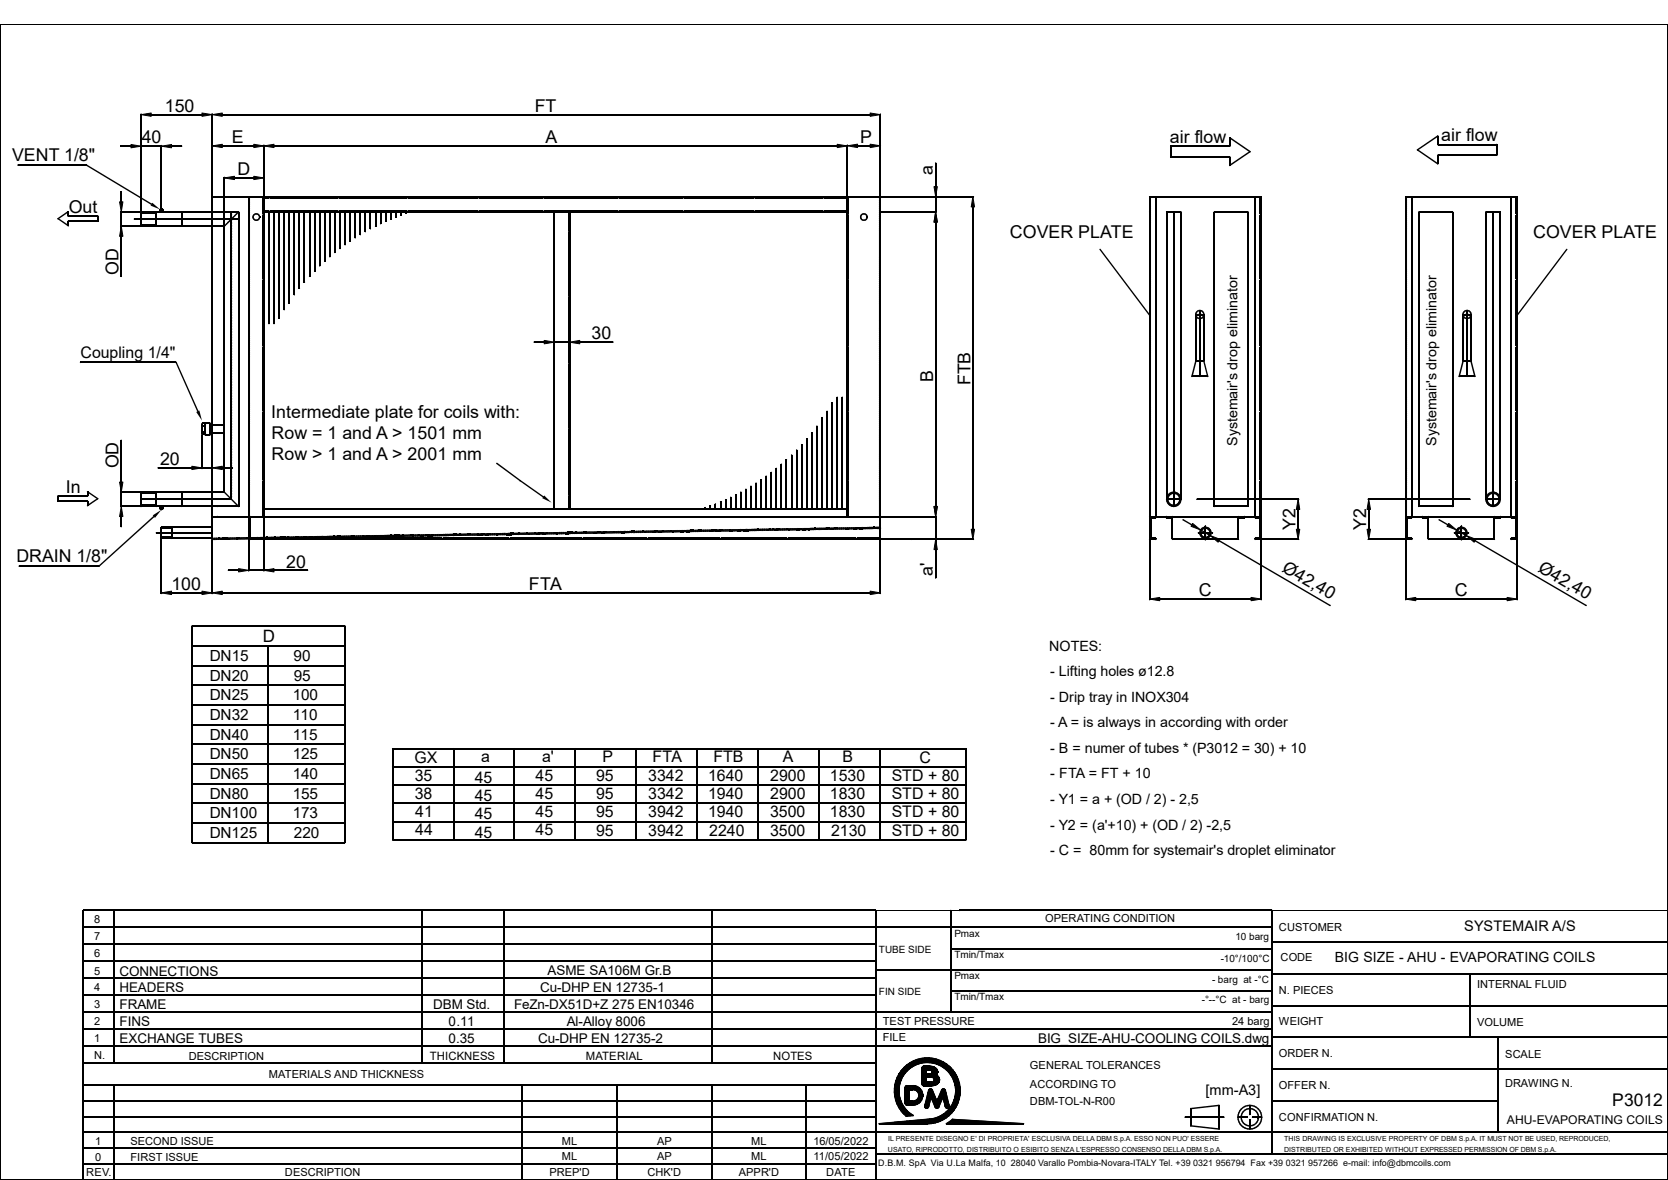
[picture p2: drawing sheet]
<svg xmlns="http://www.w3.org/2000/svg" width="297mm" height="210mm" viewBox="0 0 297 210" stroke-linecap="round" stroke-linejoin="round" font-family="sans-serif">
<defs><g id="words">
<g font-size="3.1">
<text x="29.4" y="19.9">150</text>
<text x="95.2" y="20">FT</text>
<text x="2.2" y="28.7">VENT 1/8&quot;</text>
<text x="25.2" y="25.5">40</text>
<text x="41.3" y="25.5">E</text>
<text x="97.1" y="25.5">A</text>
<text x="153.2" y="25.5">P</text>
<text x="208.3" y="25.4">air flow</text>
<text x="256.6" y="25.1">air flow</text>
<text x="42.3" y="31.2">D</text>
<text x="166.1" y="31.1" transform="rotate(-90 166.1 31.1)">a</text>
<text x="12.3" y="37.8">Out</text>
<text x="179.8" y="42.4">COVER PLATE</text>
<text x="273" y="42.4">COVER PLATE</text>
<text x="21.1" y="48.9" transform="rotate(-90 21.1 48.9)">OD</text>
<text x="105.3" y="60.4">30</text>
<text x="166.2" y="67.9" transform="rotate(-90 166.2 67.9)">B</text>
<text x="172.8" y="68.5" transform="rotate(-90 172.8 68.5)">FTB</text>
<text x="48.3" y="74.3">Intermediate plate for coils with:</text>
<text x="21.1" y="83.4" transform="rotate(-90 21.1 83.4)">OD</text>
<text x="28.5" y="82.8">20</text>
<text x="48.3" y="78.1">Row = 1 and A &gt; 1501 mm</text>
<text x="48.3" y="81.9">Row &gt; 1 and A &gt; 2001 mm</text>
<text x="11.7" y="87.7">In</text>
<text x="230.7" y="94.3" transform="rotate(-90 230.7 94.3)">Y2</text>
<text x="243.3" y="94.3" transform="rotate(-90 243.3 94.3)">Y2</text>
<text x="2.9" y="100">DRAIN 1/8&quot;</text>
<text x="51" y="101">20</text>
<text x="228.1" y="101.6" transform="rotate(30 228.1 101.6)">Ø42,40</text>
<text x="273.7" y="101.6" transform="rotate(30 273.7 101.6)">Ø42,40</text>
<text x="30.5" y="105">100</text>
<text x="94.1" y="105.1">FTA</text>
<text x="166.1" y="102.5" transform="rotate(-90 166.1 102.5)">a'</text>
<text x="213.5" y="106.1">C</text>
<text x="259.1" y="106.1">C</text>
<text x="287.1" y="196.9">P3012</text>
</g>
<text font-size="3" x="46.8" y="114.3">D</text>
<g font-size="2.8">
<text x="14.4" y="63.6">Coupling 1/4&quot;</text>
<text x="73.8" y="135.7">GX</text>
<text x="85.7" y="135.7">a</text>
<text x="96.5" y="135.7">a'</text>
<text x="107.3" y="135.7">P</text>
<text x="116.2" y="135.7">FTA</text>
<text x="127" y="135.7">FTB</text>
<text x="139.4" y="135.7">A</text>
<text x="150" y="135.7">B</text>
<text x="163.7" y="135.7">C</text>
<text x="73.9" y="138.9">35</text>
<text x="73.9" y="142.2">38</text>
<text x="84.5" y="139.3">45</text>
<text x="84.5" y="142.6">45</text>
<text x="95.4" y="138.9">45</text>
<text x="95.4" y="142.2">45</text>
<text x="106.2" y="138.9">95</text>
<text x="106.2" y="142.2">95</text>
<text x="115.4" y="138.9">3342</text>
<text x="115.4" y="142.2">3342</text>
<text x="126.1" y="138.9">1640</text>
<text x="126.1" y="142.2">1940</text>
<text x="137.2" y="138.9">2900</text>
<text x="137.2" y="142.2">2900</text>
<text x="147.8" y="138.9">1530</text>
<text x="147.8" y="142.2">1830</text>
<text x="158.8" y="139">STD + 80</text>
<text x="158.8" y="142.2">STD + 80</text>
<text x="73.9" y="145.4">41</text>
<text x="73.9" y="148.7">44</text>
<text x="84.5" y="145.8">45</text>
<text x="84.5" y="149.1">45</text>
<text x="95.4" y="145.4">45</text>
<text x="95.4" y="148.7">45</text>
<text x="106.2" y="145.4">95</text>
<text x="106.2" y="148.7">95</text>
<text x="115.4" y="145.4">3942</text>
<text x="115.4" y="148.7">3942</text>
<text x="126.1" y="145.4">1940</text>
<text x="126.3" y="148.7">2240</text>
<text x="137.1" y="145.4">3500</text>
<text x="137.1" y="148.7">3500</text>
<text x="147.8" y="145.4">1830</text>
<text x="148" y="148.7">2130</text>
<text x="158.8" y="145.5">STD + 80</text>
<text x="158.8" y="148.7">STD + 80</text>
</g>
<g font-size="2.7">
<text x="37.3" y="117.6">DN15</text>
<text x="52.3" y="117.6">90</text>
<text x="37.3" y="121.1">DN20</text>
<text x="37.3" y="124.6">DN25</text>
<text x="52.1" y="124.6">100</text>
<text x="52.3" y="121.1">95</text>
<text x="37.3" y="128.1">DN32</text>
<text x="37.3" y="131.6">DN40</text>
<text x="52.1" y="128.1">110</text>
<text x="52.1" y="131.6">115</text>
<text x="37.3" y="135.1">DN50</text>
<text x="52.1" y="135.1">125</text>
<text x="37.3" y="138.6">DN65</text>
<text x="37.3" y="142.1">DN80</text>
<text x="52.1" y="138.6">140</text>
<text x="52.1" y="142.1">155</text>
<text x="37.3" y="145.6">DN100</text>
<text x="37.3" y="149.1">DN125</text>
<text x="52.1" y="145.6">173</text>
<text x="52.3" y="149.1">220</text>
</g>
<g font-size="2.6">
<text x="260.7" y="165.7">SYSTEMAIR A/S</text>
<text x="214.7" y="194.9">[mm-A3]</text>
</g>
<g font-size="2.5">
<text x="220.4" y="79.3" transform="rotate(-90 220.4 79.3)">Systemair's drop eliminator</text>
<text x="255.8" y="79.3" transform="rotate(-90 255.8 79.3)">Systemair's drop eliminator</text>
<text x="186.8" y="115.8">NOTES:</text>
<text x="187" y="120.4">- Lifting holes ø12.8</text>
<text x="187" y="124.9">- Drip tray in INOX304</text>
<text x="187" y="129.4">- A = is always in according with order</text>
<text x="187" y="134">- B = numer of tubes * (P3012 = 30) + 10</text>
<text x="187" y="138.5">- FTA = FT + 10</text>
<text x="187" y="143.1">- Y1 = a + (OD / 2) - 2,5</text>
<text x="187" y="147.6">- Y2 = (a'+10) + (OD / 2) -2,5</text>
<text x="187" y="152.2">- C = 80mm for systemair's droplet eliminator</text>
<text x="237.7" y="171.3">BIG SIZE - AHU - EVAPORATING COILS</text>
</g>
<g font-size="2.4">
<text x="21.3" y="173.6">CONNECTIONS</text>
<text x="97.5" y="173.5">ASME SA106M Gr.B</text>
<text x="21.3" y="176.5">HEADERS</text>
<text x="21.3" y="179.5">FRAME</text>
<text x="77.1" y="179.5">DBM Std.</text>
<text x="91.5" y="179.5">FeZn-DX51D+Z 275 EN10346</text>
<text x="96.2" y="176.5">Cu-DHP EN 12735-1</text>
<text x="21.3" y="185.6">EXCHANGE TUBES</text>
<text x="21.3" y="182.6">FINS</text>
<text x="79.9" y="185.5">0.35</text>
<text x="79.9" y="182.5">0.11</text>
<text x="95.8" y="185.5">Cu-DHP EN 12735-2</text>
<text x="100.9" y="182.5">Al-Alloy 8006</text>
<text x="184.9" y="185.6">BIG_SIZE-AHU-COOLING COILS.dwg</text>
</g>
<text font-size="2.1" x="268.3" y="200.1">AHU-EVAPORATING COILS</text>
<g font-size="2">
<text x="16.8" y="167.4">7</text>
<text x="16.8" y="164.3">8</text>
<text x="186.1" y="164.1">OPERATING CONDITION</text>
<text x="227.7" y="165.7">CUSTOMER</text>
<text x="16.8" y="173.5">5</text>
<text x="16.8" y="170.4">6</text>
<text x="228" y="171">CODE</text>
<text x="16.8" y="176.4">4</text>
<text x="16.8" y="179.5">3</text>
<text x="227.7" y="176.8">N. PIECES</text>
<text x="263" y="175.8">INTERNAL FLUID</text>
<text x="16.8" y="185.5">1</text>
<text x="16.8" y="182.5">2</text>
<text x="157.2" y="185.3">FILE</text>
<text x="157.2" y="182.3">TEST PRESSURE</text>
<text x="219.4" y="182.3">24 barg</text>
<text x="227.7" y="182.4">WEIGHT</text>
<text x="263" y="182.6">VOLUME</text>
<text x="16.8" y="188.5">N.</text>
<text x="33.6" y="188.6">DESCRIPTION</text>
<text x="47.9" y="191.9">MATERIALS AND THICKNESS</text>
<text x="76.5" y="188.6">THICKNESS</text>
<text x="104.3" y="188.6">MATERIAL</text>
<text x="137.7" y="188.6">NOTES</text>
<text x="183.4" y="190.3">GENERAL TOLERANCES</text>
<text x="227.7" y="188.2">ORDER N.</text>
<text x="268" y="188.3">SCALE</text>
<text x="183.4" y="193.6">ACCORDING TO</text>
<text x="183.4" y="196.7">DBM-TOL-N-R00</text>
<text x="227.7" y="193.8">OFFER N.</text>
<text x="268" y="193.5">DRAWING N.</text>
<text x="16.9" y="203.7">1</text>
<text x="23.2" y="203.7">SECOND ISSUE</text>
<text x="100.1" y="203.7">ML</text>
<text x="117" y="203.7">AP</text>
<text x="133.8" y="203.7">ML</text>
<text x="144.8" y="203.7">16/05/2022</text>
<text x="227.7" y="199.6">CONFIRMATION N.</text>
<text x="15.3" y="209.3">REV.</text>
<text x="16.9" y="206.5">0</text>
<text x="23.2" y="206.5">FIRST ISSUE</text>
<text x="50.7" y="209.3">DESCRIPTION</text>
<text x="97.9" y="209.3">PREP'D</text>
<text x="100.1" y="206.5">ML</text>
<text x="115.3" y="209.3">CHK'D</text>
<text x="117" y="206.5">AP</text>
<text x="131.6" y="209.3">APPR'D</text>
<text x="133.8" y="206.5">ML</text>
<text x="144.8" y="206.5">11/05/2022</text>
<text x="147.1" y="209.3">DATE</text>
</g>
<g font-size="1.8">
<text x="169.9" y="166.7">Pmax</text>
<text x="220" y="167.4">10 barg</text>
<text x="156.5" y="169.6">TUBE SIDE</text>
<text x="169.9" y="170.4">Tmin/Tmax</text>
<text x="217.4" y="171.2">-10°/100°C</text>
<text x="156.5" y="177">FIN SIDE</text>
<text x="169.9" y="174.2">Pmax</text>
<text x="169.9" y="177.9">Tmin/Tmax</text>
<text x="214" y="178.5">-°--°C at - barg</text>
<text x="215.8" y="174.9">- barg at -°C</text>
</g>
<text font-size="1.6" x="156.4" y="207.5">D.B.M. SpA Via U.La Malfa, 10 28040 Varallo Pombia-Novara-ITALY Tel. +39 0321 956794 Fax +39 0321 957266 e-mail: info@dbmcoils.com</text>
<g font-size="1.3">
<text x="158.1" y="203.1">IL PRESENTE DISEGNO E' DI PROPRIETA' ESCLUSIVA DELLA DBM S.p.A. ESSO NON PUO' ESSERE</text>
<text x="228.7" y="203.1">THIS DRAWING IS EXCLUSIVE PROPERTY OF DBM S.p.A. IT MUST NOT BE USED, REPRODUCED,</text>
<text x="158.1" y="205">USATO, RIPRODOTTO, DISTRIBUITO O ESIBITO SENZA L'ESPRESSO CONSENSO DELLA DBM S.p.A.</text>
<text x="228.6" y="205">DISTRIBUTED OR EXHIBITED WITHOUT EXPRESSED PERMISSION OF DBM S.p.A.</text>
</g>
</g></defs>
<path d="M0 4.3h297v205.7h-297z" fill="none" stroke="#fff" stroke-width=".18"/>
<g fill="#000">
<path d="M27.1 36.1l1.4 1.2-1.7-.7zM34.9 73.3l.6-.2 .5 1.7zM27.2 91.7l1.5-1-1.1 1.5zM96.9 88.2l1.3 1.3-1.6-.8z"/>
<path d="M-.1 4.3h.2v.1h-.2z" fill-rule="evenodd"/>
<path d="M296.9 4.3h.1v.1z" fill-rule="evenodd"/>
<path d="M10.2 38.8h.2v.2h-.2z" fill-rule="evenodd"/>
<path d="M10.2 38.8h.2v.2h-.2z" fill-rule="evenodd"/>
<path d="M12 37.7h.3v.7h-.3z" fill-rule="evenodd"/>
<path d="M12 37.7h.3v.7h-.3z" fill-rule="evenodd"/>
<path d="M10.3 38.8l1.8-1.2 .1 .2-1.8 1.2z" fill-rule="evenodd"/>
<path d="M12 39.4h.3v.8h-.3z" fill-rule="evenodd"/>
<path d="M12 39.4h.3v.8h-.3z" fill-rule="evenodd"/>
<path d="M15.3 29.3h.2v.2h-.2z" fill-rule="evenodd"/>
<path d="M15.3 29.3h.2v.2h-.2z" fill-rule="evenodd"/>
<path d="M17.3 38.4h.2v1h-.2z" fill-rule="evenodd"/>
<path d="M21.5 34.1h.2v1.8h-.2z" fill-rule="evenodd"/>
<path d="M21.4 25.9h.2v.2h-.2z" fill-rule="evenodd"/>
<path d="M21.5 34h.2v.2h-.2z" fill-rule="evenodd"/>
<path d="M21.5 25.9h1.8v.2h-1.8z" fill-rule="evenodd"/>
<path d="M23.9 38.9h.2v.2h-.2z" fill-rule="evenodd"/>
<path d="M24.2 38.9l.1 .2z" fill-rule="evenodd"/>
<path d="M24.1 38.9h.2v.2h-.2z" fill-rule="evenodd"/>
<path d="M24.4 38.9h.2v.2h-.2z" fill-rule="evenodd"/>
<path d="M24.2 38.9h.2v.2h-.2z" fill-rule="evenodd"/>
<path d="M24.7 38.9l.1 .2z" fill-rule="evenodd"/>
<path d="M24.8 38.9h.3v.2h-.3z" fill-rule="evenodd"/>
<path d="M24.8 38.9h.2v.2h-.2z" fill-rule="evenodd"/>
<path d="M25 37.6h.2v.2h-.2z" fill-rule="evenodd"/>
<path d="M25.2 38.9l.1 .2z" fill-rule="evenodd"/>
<path d="M25 37.7h.2v.2h-.2z" fill-rule="evenodd"/>
<path d="M25 25.8h.2v.2h-.2z" fill-rule="evenodd"/>
<path d="M25.1 38.9h.2v.2h-.2z" fill-rule="evenodd"/>
<path d="M25.4 38.9h.2v.2h-.2z" fill-rule="evenodd"/>
<path d="M25.2 38.9h.2v.2h-.2z" fill-rule="evenodd"/>
<path d="M25.7 38.9l.1 .2z" fill-rule="evenodd"/>
<path d="M25.8 38.9h.3v.2h-.3z" fill-rule="evenodd"/>
<path d="M25.8 38.9h.2v.2h-.2z" fill-rule="evenodd"/>
<path d="M26.2 38.9l.1 .2z" fill-rule="evenodd"/>
<path d="M26.1 38.9h.2v.2h-.2z" fill-rule="evenodd"/>
<path d="M26.4 38.9h.2v.2h-.2z" fill-rule="evenodd"/>
<path d="M26.2 38.9h.2v.2h-.2z" fill-rule="evenodd"/>
<path d="M26.7 38.9l.1 .2z" fill-rule="evenodd"/>
<path d="M26.5 38.9h.2v.2h-.2z" fill-rule="evenodd"/>
<path d="M26.8 38.9h.3v.2h-.3z" fill-rule="evenodd"/>
<path d="M15.5 29.3l11.5 6.9-.1 .2-11.6-6.9z" fill-rule="evenodd"/>
<path d="M26.8 20.3h.2v.2h-.2z" fill-rule="evenodd"/>
<path d="M27.2 38.9l.1 .2z" fill-rule="evenodd"/>
<path d="M27.1 38.9h.2v.2h-.2z" fill-rule="evenodd"/>
<path d="M27.3 38.9h.3v.2h-.3z" fill-rule="evenodd"/>
<path d="M27.2 38.9h.1v.2h-.1z" fill-rule="evenodd"/>
<path d="M27.7 38.9v.2z" fill-rule="evenodd"/>
<path d="M27.5 38.9h.2v.2h-.2z" fill-rule="evenodd"/>
<path d="M27.8 38.9h.3v.2h-.3z" fill-rule="evenodd"/>
<path d="M28.2 38.9v.2z" fill-rule="evenodd"/>
<path d="M28.1 38.9h.2v.2h-.2z" fill-rule="evenodd"/>
<path d="M28.3 38.9h.3v.2h-.3z" fill-rule="evenodd"/>
<path d="M28.2 38.9h.1v.2h-.1z" fill-rule="evenodd"/>
<path d="M28.4 37.3h.2v.4h-.2z" fill-rule="evenodd"/>
<path d="M28.5 37.1h.5v.3h-.5z" fill-rule="evenodd"/>
<path d="M28.6 37.5h.3v.2h-.3z" fill-rule="evenodd"/>
<path d="M28.6 37.4h.3z" fill-rule="evenodd"/>
<path d="M28.6 37.1h.3v.2h-.3z" fill-rule="evenodd"/>
<path d="M28.7 38.9v.2z" fill-rule="evenodd"/>
<path d="M28.5 38.9h.2v.2h-.2z" fill-rule="evenodd"/>
<path d="M28.8 38.9h.3v.2h-.3z" fill-rule="evenodd"/>
<path d="M28.9 37.3h.2v.4h-.2z" fill-rule="evenodd"/>
<path d="M28.7 37.2h.1v.2h-.1z" fill-rule="evenodd"/>
<path d="M28.7 37h.1v.1h-.1z" fill-rule="evenodd"/>
<path d="M28.7 25.8h.1v.2h-.1z" fill-rule="evenodd"/>
<path d="M28.9 37.2h.2v.2h-.2z" fill-rule="evenodd"/>
<path d="M28.9 37.6h.2v.2h-.2z" fill-rule="evenodd"/>
<path d="M28.9 37.2h.2v.2h-.2z" fill-rule="evenodd"/>
<path d="M29.2 38.9v.2z" fill-rule="evenodd"/>
<path d="M29.3 38.9h.3v.2h-.3z" fill-rule="evenodd"/>
<path d="M29.1 38.9h.2v.2h-.2z" fill-rule="evenodd"/>
<path d="M29.7 38.9v.2z" fill-rule="evenodd"/>
<path d="M29.5 38.9h.2v.2h-.2z" fill-rule="evenodd"/>
<path d="M29.8 38.9h.3v.2h-.3z" fill-rule="evenodd"/>
<path d="M30.2 38.9v.2z" fill-rule="evenodd"/>
<path d="M30.3 38.9h.3v.2h-.3z" fill-rule="evenodd"/>
<path d="M30.1 38.9h.2v.2h-.2z" fill-rule="evenodd"/>
<path d="M30.2 38.9h.2v.2h-.2z" fill-rule="evenodd"/>
<path d="M30.5 25.9h1.9v.2h-1.9z" fill-rule="evenodd"/>
<path d="M30.7 38.9v.2z" fill-rule="evenodd"/>
<path d="M30.5 38.9h.2v.2h-.2z" fill-rule="evenodd"/>
<path d="M30.8 38.9h.3v.2h-.3z" fill-rule="evenodd"/>
<path d="M31.2 38.9v.2z" fill-rule="evenodd"/>
<path d="M31.3 38.9h.3v.2h-.3z" fill-rule="evenodd"/>
<path d="M31.2 38.9h.2v.2h-.2z" fill-rule="evenodd"/>
<path d="M31.7 38.9v.2z" fill-rule="evenodd"/>
<path d="M31.5 38.9h.2v.2h-.2z" fill-rule="evenodd"/>
<path d="M31.6 38.9h.2v.2h-.2z" fill-rule="evenodd"/>
<path d="M31.8 38.9h.3v.2h-.3z" fill-rule="evenodd"/>
<path d="M32.2 38.9v.2z" fill-rule="evenodd"/>
<path d="M32.3 38.9h.3v.2h-.3z" fill-rule="evenodd"/>
<path d="M32.2 38.9h.2v.2h-.2z" fill-rule="evenodd"/>
<path d="M32.3 37.6h.1v.2h-.1z" fill-rule="evenodd"/>
<path d="M32.3 25.9h.1v.2h-.1z" fill-rule="evenodd"/>
<path d="M32.7 38.9v.2z" fill-rule="evenodd"/>
<path d="M32.5 38.9h.2v.2h-.2z" fill-rule="evenodd"/>
<path d="M32.6 38.9h.2v.2h-.2z" fill-rule="evenodd"/>
<path d="M32.8 38.9h.3v.2h-.3z" fill-rule="evenodd"/>
<path d="M33.2 38.9v.2z" fill-rule="evenodd"/>
<path d="M33.3 38.9h.3v.2h-.3z" fill-rule="evenodd"/>
<path d="M33.2 38.9h.2v.2h-.2z" fill-rule="evenodd"/>
<path d="M33.7 38.9v.2z" fill-rule="evenodd"/>
<path d="M33.6 38.9h.2v.2h-.2z" fill-rule="evenodd"/>
<path d="M33.8 38.9h.3v.2h-.3z" fill-rule="evenodd"/>
<path d="M34.2 38.9v.2z" fill-rule="evenodd"/>
<path d="M34.3 38.9h.3v.2h-.3z" fill-rule="evenodd"/>
<path d="M34.2 38.9h.2v.2h-.2z" fill-rule="evenodd"/>
<path d="M34.7 38.9v.2z" fill-rule="evenodd"/>
<path d="M34.6 38.9h.2v.2h-.2z" fill-rule="evenodd"/>
<path d="M34.8 38.9h.3v.2h-.3z" fill-rule="evenodd"/>
<path d="M34.6 38.9h.2v.2h-.2z" fill-rule="evenodd"/>
<path d="M35.2 38.9v.2z" fill-rule="evenodd"/>
<path d="M35.3 38.9h.3v.2h-.3z" fill-rule="evenodd"/>
<path d="M35.2 38.9h.2v.2h-.2z" fill-rule="evenodd"/>
<path d="M35.6 38.9l.1 .2z" fill-rule="evenodd"/>
<path d="M35.6 38.9h.2v.2h-.2z" fill-rule="evenodd"/>
<path d="M35.8 38.9h.3v.2h-.3z" fill-rule="evenodd"/>
<path d="M35.6 38.9h.2v.2h-.2z" fill-rule="evenodd"/>
<path d="M36.2 38.9v.2z" fill-rule="evenodd"/>
<path d="M36 38.9h.2v.2h-.2z" fill-rule="evenodd"/>
<path d="M36.3 38.9h.3v.2h-.3z" fill-rule="evenodd"/>
<path d="M36.2 38.9h.2v.2h-.2z" fill-rule="evenodd"/>
<path d="M36.6 38.9l.1 .2z" fill-rule="evenodd"/>
<path d="M36.6 38.9h.1v.2h-.1z" fill-rule="evenodd"/>
<path d="M36.8 38.9h.3v.2h-.3z" fill-rule="evenodd"/>
<path d="M36.6 38.9h.2v.2h-.2z" fill-rule="evenodd"/>
<path d="M37.1 38.9l.1 .2z" fill-rule="evenodd"/>
<path d="M37 38.9h.1v.2h-.1z" fill-rule="evenodd"/>
<path d="M37.3 38.9h.2v.2h-.2z" fill-rule="evenodd"/>
<path d="M37.6 38.9l.1 .2z" fill-rule="evenodd"/>
<path d="M37.5 38.9h.2v.2h-.2z" fill-rule="evenodd"/>
<path d="M37.8 38.9h.3v.2h-.3z" fill-rule="evenodd"/>
<path d="M37.6 38.9h.2v.2h-.2z" fill-rule="evenodd"/>
<path d="M37.7 34.9h.2v.2h-.2z" fill-rule="evenodd"/>
<path d="M37.7 20.2h.2v.2h-.2z" fill-rule="evenodd"/>
<path d="M37.7 34.9h.2v.2h-.2z" fill-rule="evenodd"/>
<path d="M37.7 20.2h.2v.2h-.2z" fill-rule="evenodd"/>
<path d="M37.7 34.9h.2v.2h-.2z" fill-rule="evenodd"/>
<path d="M37.7 34.9h.2v.2h-.2z" fill-rule="evenodd"/>
<path d="M37.7 29.8h.2v.1h-.2z" fill-rule="evenodd"/>
<path d="M37.7 25.8h.2v.2h-.2z" fill-rule="evenodd"/>
<path d="M38.1 38.9l.1 .2z" fill-rule="evenodd"/>
<path d="M38 38.9h.1v.2h-.1z" fill-rule="evenodd"/>
<path d="M38.3 38.9h.2v.2h-.2z" fill-rule="evenodd"/>
<path d="M38.6 38.9l.1 .2z" fill-rule="evenodd"/>
<path d="M38.7 37.6h1.2v.2h-1.2z" fill-rule="evenodd"/>
<path d="M38.8 38.9h.3v.2h-.3z" fill-rule="evenodd"/>
<path d="M38.6 38.9h.2v.2h-.2z" fill-rule="evenodd"/>
<path d="M39.1 38.9l.1 .2z" fill-rule="evenodd"/>
<path d="M38.9 38.9h.2v.2h-.2z" fill-rule="evenodd"/>
<path d="M39.3 38.9h.2v.2h-.2z" fill-rule="evenodd"/>
<path d="M39.6 38.9l.1 .2z" fill-rule="evenodd"/>
<path d="M39.8 38.9h.2v.2h-.2z" fill-rule="evenodd"/>
<path d="M39.6 38.9h.2v.2h-.2z" fill-rule="evenodd"/>
<path d="M39.7 38.9h.2v.2h-.2z" fill-rule="evenodd"/>
<path d="M39.9 37.6h.1v.2h-.1z" fill-rule="evenodd"/>
<path d="M40.1 38.9l.1 .2z" fill-rule="evenodd"/>
<path d="M39.9 38.9h.2v.2h-.2z" fill-rule="evenodd"/>
<path d="M40.3 39.7l.2 .2-.2 .1-.1-.1z" fill-rule="evenodd"/>
<path d="M40.3 38.9h.2v.2h-.2z" fill-rule="evenodd"/>
<path d="M40.6 39.5l.1 .1-.1 .2-.2-.2z" fill-rule="evenodd"/>
<path d="M40.3 39.7h.2v.2h-.2z" fill-rule="evenodd"/>
<path d="M40.6 38.9l.1 .2z" fill-rule="evenodd"/>
<path d="M40.8 39.2l.2 .2-.2 .1-.1-.1z" fill-rule="evenodd"/>
<path d="M40.8 38.9h.2v.2h-.2z" fill-rule="evenodd"/>
<path d="M40.6 39.5h.1v.1h-.1z" fill-rule="evenodd"/>
<path d="M40.6 38.9h.2v.2h-.2z" fill-rule="evenodd"/>
<path d="M40.7 38.9h.2v.2h-.2z" fill-rule="evenodd"/>
<path d="M41.1 38.9l.2 .2-.2 .2-.2-.2z" fill-rule="evenodd"/>
<path d="M40.8 39.2h.2v.2h-.2z" fill-rule="evenodd"/>
<path d="M41.1 39.7h.2z" fill-rule="evenodd"/>
<path d="M41.1 39.3h.2v.3h-.2z" fill-rule="evenodd"/>
<path d="M41.1 39.2h.2z" fill-rule="evenodd"/>
<path d="M41.1 38.8h.2v.3h-.2z" fill-rule="evenodd"/>
<path d="M41.1 38.7h.2z" fill-rule="evenodd"/>
<path d="M41.1 38.3h.2v.3h-.2z" fill-rule="evenodd"/>
<path d="M41.1 38.2h.2z" fill-rule="evenodd"/>
<path d="M41.1 37.7h.2v.4h-.2z" fill-rule="evenodd"/>
<path d="M41.1 38.9l.1 .2z" fill-rule="evenodd"/>
<path d="M40.9 38.9h.2v.2h-.2z" fill-rule="evenodd"/>
<path d="M41.3 38.7l.2 .2-.2 .1-.1-.1z" fill-rule="evenodd"/>
<path d="M41 38.9h.2v.2h-.2z" fill-rule="evenodd"/>
<path d="M41.3 38.9h.2v.2h-.2z" fill-rule="evenodd"/>
<path d="M41.1 38.9h.2v.2h-.2z" fill-rule="evenodd"/>
<path d="M41.1 39.7h.2v.2h-.2z" fill-rule="evenodd"/>
<path d="M41.1 39.1h.2v.2h-.2z" fill-rule="evenodd"/>
<path d="M41.1 39h.2v.2h-.2z" fill-rule="evenodd"/>
<path d="M41.1 38.7h.2v.2h-.2z" fill-rule="evenodd"/>
<path d="M41.1 38.1h.2v.2h-.2z" fill-rule="evenodd"/>
<path d="M41.1 38h.2v.2h-.2z" fill-rule="evenodd"/>
<path d="M41.6 38.4l.2 .2-.2 .2-.2-.2z" fill-rule="evenodd"/>
<path d="M41.3 38.7h.2v.2h-.2z" fill-rule="evenodd"/>
<path d="M41.6 38.9l.1 .2z" fill-rule="evenodd"/>
<path d="M41.7 38.3l.1-.1 .2 .2-.2 .1z" fill-rule="evenodd"/>
<path d="M41.8 38.9h.2v.2h-.2z" fill-rule="evenodd"/>
<path d="M41.6 38.4h.2v.2h-.2z" fill-rule="evenodd"/>
<path d="M41.7 31.6h.1v.1h-.1z" fill-rule="evenodd"/>
<path d="M41.7 38.9h.1v.2h-.1z" fill-rule="evenodd"/>
<path d="M41.7 38.3h.1v.2h-.1z" fill-rule="evenodd"/>
<path d="M41.9 38.1l.2-.2 .2 .2-.2 .2z" fill-rule="evenodd"/>
<path d="M42.1 38.9l.1 .2z" fill-rule="evenodd"/>
<path d="M41.9 38.9h.2v.2h-.2z" fill-rule="evenodd"/>
<path d="M41.9 38.1h.2v.2h-.2z" fill-rule="evenodd"/>
<path d="M42.2 37.8l.2-.2 .2 .2-.2 .2z" fill-rule="evenodd"/>
<path d="M42 38.9h.2v.2h-.2z" fill-rule="evenodd"/>
<path d="M42.2 38.9h.3v.2h-.3z" fill-rule="evenodd"/>
<path d="M42.2 37.8h.2v.2h-.2z" fill-rule="evenodd"/>
<path d="M42.4 37.6h.2v.2h-.2z" fill-rule="evenodd"/>
<path d="M42.4 37.6h.2v.2h-.2z" fill-rule="evenodd"/>
<path d="M42.4 38.9h.2v.2h-.2z" fill-rule="evenodd"/>
<path d="M42.4 37.6h.2v.2h-.2z" fill-rule="evenodd"/>
<path d="M44.3 35h.2v.2h-.2z" fill-rule="evenodd"/>
<path d="M44.3 35.3h.2v.3h-.2z" fill-rule="evenodd"/>
<path d="M44.3 35.6h.2v.2h-.2z" fill-rule="evenodd"/>
<path d="M44.3 35.7h.2v.2h-.2z" fill-rule="evenodd"/>
<path d="M44.3 36h.2v.2h-.2z" fill-rule="evenodd"/>
<path d="M44.3 36.1h.2v.2h-.2z" fill-rule="evenodd"/>
<path d="M44.3 36.3h.2v.2h-.2z" fill-rule="evenodd"/>
<path d="M44.3 36.4h.2v.3h-.2z" fill-rule="evenodd"/>
<path d="M44.3 36.7h.2v.2h-.2z" fill-rule="evenodd"/>
<path d="M44.3 36.8h.2v.2h-.2z" fill-rule="evenodd"/>
<path d="M44.3 37.1h.2v.2h-.2z" fill-rule="evenodd"/>
<path d="M44.3 37.2h.2v.2h-.2z" fill-rule="evenodd"/>
<path d="M44.3 37.5h.2v.2h-.2z" fill-rule="evenodd"/>
<path d="M44.3 37.7h.2v.1h-.2z" fill-rule="evenodd"/>
<path d="M44.3 37.9h.2v.2h-.2z" fill-rule="evenodd"/>
<path d="M44.3 38h.2v.2h-.2z" fill-rule="evenodd"/>
<path d="M44.3 38.2h.2v.3h-.2z" fill-rule="evenodd"/>
<path d="M44.3 38.4h.2v.2h-.2z" fill-rule="evenodd"/>
<path d="M44.3 38.6h.2v.2h-.2z" fill-rule="evenodd"/>
<path d="M44.3 38.7h.2v.2h-.2z" fill-rule="evenodd"/>
<path d="M44.3 39h.2v.2h-.2z" fill-rule="evenodd"/>
<path d="M44.3 39.1h.2v.2h-.2z" fill-rule="evenodd"/>
<path d="M44.3 39.3h.2v.3h-.2z" fill-rule="evenodd"/>
<path d="M44.3 39.7h.2v.2h-.2z" fill-rule="evenodd"/>
<path d="M44.9 38.7l.3-.1v.2l-.2 .1z" fill-rule="evenodd"/>
<path d="M45 38.5h.1v.2h-.1z" fill-rule="evenodd"/>
<path d="M45 38.9l.2-.1 .1 .1-.2 .2z" fill-rule="evenodd"/>
<path d="M45 38.5h.1v.2h-.1z" fill-rule="evenodd"/>
<path d="M45 38.8h.2v.1h-.2z" fill-rule="evenodd"/>
<path d="M45 38.4h.2v.3l-.3-.1z" fill-rule="evenodd"/>
<path d="M45 38.3h.2v.2h-.2z" fill-rule="evenodd"/>
<path d="M45.3 38.9l.1 .2-.1 .1-.2-.1z" fill-rule="evenodd"/>
<path d="M45.1 31.6h.2v.1h-.2z" fill-rule="evenodd"/>
<path d="M45.1 25.9h.2v.2h-.2z" fill-rule="evenodd"/>
<path d="M45.1 38.2l.2 .1-.1 .2-.2-.1z" fill-rule="evenodd"/>
<path d="M45.1 38.9h.2v.2h-.2z" fill-rule="evenodd"/>
<path d="M45.1 38.1h.2v.2h-.2z" fill-rule="evenodd"/>
<path d="M45.4 39l.2 .1v.2h-.3z" fill-rule="evenodd"/>
<path d="M45.1 38.1l.2-.1 .1 .2-.1 .1z" fill-rule="evenodd"/>
<path d="M45.3 39.1h.2v.1h-.2z" fill-rule="evenodd"/>
<path d="M45.3 38h.2v.2h-.2z" fill-rule="evenodd"/>
<path d="M45.6 39.1h.2v.2h-.2z" fill-rule="evenodd"/>
<path d="M45.3 38l.3-.1v.3h-.2z" fill-rule="evenodd"/>
<path d="M45.5 39.1h.2v.2h-.2z" fill-rule="evenodd"/>
<path d="M45.5 38h.2v.1h-.2z" fill-rule="evenodd"/>
<path d="M45.7 39.1l.2-.1 .1 .2-.2 .1z" fill-rule="evenodd"/>
<path d="M45.6 37.9l.2 .1v.2h-.2z" fill-rule="evenodd"/>
<path d="M46 38.8l.2 .2-.1 .2-.2-.2z" fill-rule="evenodd"/>
<path d="M45.7 39.1h.2v.2h-.2z" fill-rule="evenodd"/>
<path d="M45.7 38h.2v.2h-.2z" fill-rule="evenodd"/>
<path d="M45.8 38l.2 .1-.1 .2-.2-.1z" fill-rule="evenodd"/>
<path d="M46.1 38.7l.2 .1-.1 .2-.2-.1z" fill-rule="evenodd"/>
<path d="M45.9 38.2l.2-.1 .1 .1-.2 .2z" fill-rule="evenodd"/>
<path d="M46.1 38.5h.2v.2h-.2z" fill-rule="evenodd"/>
<path d="M46 38.4l.2-.1 .1 .2-.2 .1z" fill-rule="evenodd"/>
<path d="M45.9 39h.2v.2h-.2z" fill-rule="evenodd"/>
<path d="M45.9 38.1h.2v.1h-.2z" fill-rule="evenodd"/>
<path d="M46 38.8h.2v.2h-.2z" fill-rule="evenodd"/>
<path d="M46 38.2h.2v.2h-.2z" fill-rule="evenodd"/>
<path d="M46.7 39.7h.3v.2h-.3z" fill-rule="evenodd"/>
<path d="M46.7 39.3h.3v.3h-.3z" fill-rule="evenodd"/>
<path d="M46.7 39h.3v.2h-.3z" fill-rule="evenodd"/>
<path d="M46.7 38.6h.3v.2h-.3z" fill-rule="evenodd"/>
<path d="M46.7 38.2h.3v.3h-.3z" fill-rule="evenodd"/>
<path d="M46.7 37.9h.3v.2h-.3z" fill-rule="evenodd"/>
<path d="M46.7 37.5h.3v.2h-.3z" fill-rule="evenodd"/>
<path d="M46.7 37.2h.3v.2h-.3z" fill-rule="evenodd"/>
<path d="M46.7 36.8h.3v.2h-.3z" fill-rule="evenodd"/>
<path d="M46.7 36.4h.3v.3h-.3z" fill-rule="evenodd"/>
<path d="M46.7 36.1h.3v.2h-.3z" fill-rule="evenodd"/>
<path d="M46.7 35.7h.3v.2h-.3z" fill-rule="evenodd"/>
<path d="M46.7 35.3h.3v.3h-.3z" fill-rule="evenodd"/>
<path d="M46.7 35h.3v.2h-.3z" fill-rule="evenodd"/>
<path d="M46.8 39.8h.1v.2h-.1z" fill-rule="evenodd"/>
<path d="M46.8 39.6h.1v.2h-.1z" fill-rule="evenodd"/>
<path d="M46.8 39.5h.1v.1h-.1z" fill-rule="evenodd"/>
<path d="M46.8 39.2h.1v.2h-.1z" fill-rule="evenodd"/>
<path d="M46.8 39.1h.1v.2h-.1z" fill-rule="evenodd"/>
<path d="M46.8 38.9h.1v.2h-.1z" fill-rule="evenodd"/>
<path d="M46.8 38.7h.1v.2h-.1z" fill-rule="evenodd"/>
<path d="M46.8 38.5h.1v.2h-.1z" fill-rule="evenodd"/>
<path d="M46.8 38.4h.1v.2h-.1z" fill-rule="evenodd"/>
<path d="M46.8 38.2h.1v.1h-.1z" fill-rule="evenodd"/>
<path d="M46.8 38h.1v.2h-.1z" fill-rule="evenodd"/>
<path d="M46.8 37.8h.1v.2h-.1z" fill-rule="evenodd"/>
<path d="M46.8 37.7h.1v.1h-.1z" fill-rule="evenodd"/>
<path d="M46.8 37.4h.1v.2h-.1z" fill-rule="evenodd"/>
<path d="M46.8 37.3h.1v.2h-.1z" fill-rule="evenodd"/>
<path d="M46.8 37.1h.1v.2h-.1z" fill-rule="evenodd"/>
<path d="M46.8 36.9h.1v.2h-.1z" fill-rule="evenodd"/>
<path d="M46.8 36.7h.1v.2h-.1z" fill-rule="evenodd"/>
<path d="M46.8 36.6h.1v.1h-.1z" fill-rule="evenodd"/>
<path d="M46.8 36.3h.1v.2h-.1z" fill-rule="evenodd"/>
<path d="M46.8 36.2h.1v.2h-.1z" fill-rule="evenodd"/>
<path d="M46.8 36h.1v.2h-.1z" fill-rule="evenodd"/>
<path d="M46.8 35.9h.1v.1h-.1z" fill-rule="evenodd"/>
<path d="M46.8 35.6h.1v.2h-.1z" fill-rule="evenodd"/>
<path d="M46.8 35.5h.1v.2h-.1z" fill-rule="evenodd"/>
<path d="M46.8 35.3h.1v.1h-.1z" fill-rule="evenodd"/>
<path d="M46.8 35.1h.1v.2h-.1z" fill-rule="evenodd"/>
<path d="M46.8 34.9h.1v.2h-.1z" fill-rule="evenodd"/>
<path d="M47 35.1h.2v.2h-.2z" fill-rule="evenodd"/>
<path d="M46.9 37.6h.2v.2h-.2z" fill-rule="evenodd"/>
<path d="M46.9 37.6h.2v.2h-.2z" fill-rule="evenodd"/>
<path d="M46.9 34.5h.2v.1h-.2z" fill-rule="evenodd"/>
<path d="M47 37.5h.2v.2h-.2z" fill-rule="evenodd"/>
<path d="M47.1 37.5h.2v.2h-.2z" fill-rule="evenodd"/>
<path d="M47.1 35.1h.2v.2h-.2z" fill-rule="evenodd"/>
<path d="M47.3 35.1h.3v.2h-.3z" fill-rule="evenodd"/>
<path d="M47.3 37.5h.3v.2h-.3z" fill-rule="evenodd"/>
<path d="M47.5 37.5h.1v.2h-.1z" fill-rule="evenodd"/>
<path d="M47.5 35.1h.1v.2h-.1z" fill-rule="evenodd"/>
<path d="M47.7 35.1h.2v.2h-.2z" fill-rule="evenodd"/>
<path d="M47.7 37.5h.2v.2h-.2z" fill-rule="evenodd"/>
<path d="M47.8 37.6h.2v.2h-.2z" fill-rule="evenodd"/>
<path d="M48 35.1h.3v.2h-.3z" fill-rule="evenodd"/>
<path d="M48 37.5h.3v.2h-.3z" fill-rule="evenodd"/>
<path d="M48.4 35.1h.2v.2h-.2z" fill-rule="evenodd"/>
<path d="M48.4 37.5h.2v.2h-.2z" fill-rule="evenodd"/>
<path d="M48.8 35.1h.2v.2h-.2z" fill-rule="evenodd"/>
<path d="M48.8 37.5h.2v.2h-.2z" fill-rule="evenodd"/>
<path d="M49.1 35.1h.3v.2h-.3z" fill-rule="evenodd"/>
<path d="M49.1 37.5h.3v.2h-.3z" fill-rule="evenodd"/>
<path d="M49.5 35.1h.2v.2h-.2z" fill-rule="evenodd"/>
<path d="M49.4 37.5h.2v.2h-.2z" fill-rule="evenodd"/>
<path d="M49.4 35.1h.2v.2h-.2z" fill-rule="evenodd"/>
<path d="M49.5 37.5h.2v.2h-.2z" fill-rule="evenodd"/>
<path d="M49.8 35.1h.3v.2h-.3z" fill-rule="evenodd"/>
<path d="M49.8 37.5h.2v.2h-.2z" fill-rule="evenodd"/>
<path d="M49.8 35.1h.2v.2h-.2z" fill-rule="evenodd"/>
<path d="M49.8 37.5h.3v.2h-.3z" fill-rule="evenodd"/>
<path d="M50.2 35.1h.2v.2h-.2z" fill-rule="evenodd"/>
<path d="M50.1 37.5h.2v.2h-.2z" fill-rule="evenodd"/>
<path d="M50.1 35.1h.2v.2h-.2z" fill-rule="evenodd"/>
<path d="M50.2 37.5h.2v.2h-.2z" fill-rule="evenodd"/>
<path d="M50.6 35.1h.2v.2h-.2z" fill-rule="evenodd"/>
<path d="M50.5 37.5h.2v.2h-.2z" fill-rule="evenodd"/>
<path d="M50.5 35.1h.2v.2h-.2z" fill-rule="evenodd"/>
<path d="M50.6 37.5h.2v.2h-.2z" fill-rule="evenodd"/>
<path d="M50.9 35.1h.3v.2h-.3z" fill-rule="evenodd"/>
<path d="M50.9 37.5h.3v.2h-.3z" fill-rule="evenodd"/>
<path d="M51.1 37.5h.2v.2h-.2z" fill-rule="evenodd"/>
<path d="M51.1 35.1h.2v.2h-.2z" fill-rule="evenodd"/>
<path d="M51.3 35.1h.2v.2h-.2z" fill-rule="evenodd"/>
<path d="M51.3 37.5h.2v.2h-.2z" fill-rule="evenodd"/>
<path d="M51.4 37.6h.2v.2h-.2z" fill-rule="evenodd"/>
<path d="M51.4 37.5h.2v.2h-.2z" fill-rule="evenodd"/>
<path d="M51.4 35.1h.2v.2h-.2z" fill-rule="evenodd"/>
<path d="M51.7 35.1h.2v.2h-.2z" fill-rule="evenodd"/>
<path d="M51.7 37.5h.2v.2h-.2z" fill-rule="evenodd"/>
<path d="M51.8 37.5h.2v.2h-.2z" fill-rule="evenodd"/>
<path d="M51.8 35.1h.2v.2h-.2z" fill-rule="evenodd"/>
<path d="M52 35.1h.3v.2h-.3z" fill-rule="evenodd"/>
<path d="M52 37.5h.3v.2h-.3z" fill-rule="evenodd"/>
<path d="M52.2 37.5h.1v.2h-.1z" fill-rule="evenodd"/>
<path d="M52.2 35.1h.1v.2h-.1z" fill-rule="evenodd"/>
<path d="M52.4 35.1h.2v.2h-.2z" fill-rule="evenodd"/>
<path d="M52.4 37.5h.2v.2h-.2z" fill-rule="evenodd"/>
<path d="M52.5 37.5h.2v.2h-.2z" fill-rule="evenodd"/>
<path d="M52.5 35.1h.2v.2h-.2z" fill-rule="evenodd"/>
<path d="M52.7 35.1h.3v.2h-.3z" fill-rule="evenodd"/>
<path d="M52.7 37.5h.3v.2h-.3z" fill-rule="evenodd"/>
<path d="M53.1 35.1h.2v.2h-.2z" fill-rule="evenodd"/>
<path d="M53.1 37.5h.2v.2h-.2z" fill-rule="evenodd"/>
<path d="M53.5 35.1h.2v.2h-.2z" fill-rule="evenodd"/>
<path d="M53.5 37.5h.2v.2h-.2z" fill-rule="evenodd"/>
<path d="M53.8 35.1h.3v.2h-.3z" fill-rule="evenodd"/>
<path d="M53.8 37.5h.3v.2h-.3z" fill-rule="evenodd"/>
<path d="M54.2 35.1h.2v.2h-.2z" fill-rule="evenodd"/>
<path d="M54.1 37.5h.2v.2h-.2z" fill-rule="evenodd"/>
<path d="M54.1 35.1h.2v.2h-.2z" fill-rule="evenodd"/>
<path d="M54.1 37.6h.2v.2h-.2z" fill-rule="evenodd"/>
<path d="M54.2 37.5h.2v.2h-.2z" fill-rule="evenodd"/>
<path d="M54.5 35.1h.3v.2h-.3z" fill-rule="evenodd"/>
<path d="M54.5 37.5h.2v.2h-.2z" fill-rule="evenodd"/>
<path d="M54.5 35.1h.2v.2h-.2z" fill-rule="evenodd"/>
<path d="M54.5 37.5h.3v.2h-.3z" fill-rule="evenodd"/>
<path d="M54.9 35.1h.2v.2h-.2z" fill-rule="evenodd"/>
<path d="M54.8 37.5h.2v.2h-.2z" fill-rule="evenodd"/>
<path d="M54.8 35.1h.2v.2h-.2z" fill-rule="evenodd"/>
<path d="M54.9 37.5h.2v.2h-.2z" fill-rule="evenodd"/>
<path d="M55.3 35.1h.2v.2h-.2z" fill-rule="evenodd"/>
<path d="M55.2 37.5h.2v.2h-.2z" fill-rule="evenodd"/>
<path d="M55.2 35.1h.2v.2h-.2z" fill-rule="evenodd"/>
<path d="M55.3 37.5h.2v.2h-.2z" fill-rule="evenodd"/>
<path d="M55.6 35.1h.3v.2h-.3z" fill-rule="evenodd"/>
<path d="M55.5 37.5h.2v.2h-.2z" fill-rule="evenodd"/>
<path d="M55.5 35.1h.2v.2h-.2z" fill-rule="evenodd"/>
<path d="M55.6 37.5h.3v.2h-.3z" fill-rule="evenodd"/>
<path d="M56 35.1h.2v.2h-.2z" fill-rule="evenodd"/>
<path d="M56 37.5h.2v.2h-.2z" fill-rule="evenodd"/>
<path d="M56.1 37.5h.2v.2h-.2z" fill-rule="evenodd"/>
<path d="M56.1 35.1h.2v.2h-.2z" fill-rule="evenodd"/>
<path d="M56.4 35.1h.2v.2h-.2z" fill-rule="evenodd"/>
<path d="M56.4 37.5h.2v.2h-.2z" fill-rule="evenodd"/>
<path d="M56.5 37.5h.2v.2h-.2z" fill-rule="evenodd"/>
<path d="M56.5 35.1h.2v.2h-.2z" fill-rule="evenodd"/>
<path d="M56.7 35.1h.3v.2h-.3z" fill-rule="evenodd"/>
<path d="M56.7 37.5h.3v.2h-.3z" fill-rule="evenodd"/>
<path d="M56.8 37.6h.2v.2h-.2z" fill-rule="evenodd"/>
<path d="M56.9 37.5h.1v.2h-.1z" fill-rule="evenodd"/>
<path d="M56.9 35.1h.1v.2h-.1z" fill-rule="evenodd"/>
<path d="M57.1 35.1h.2v.2h-.2z" fill-rule="evenodd"/>
<path d="M57.1 37.5h.2v.2h-.2z" fill-rule="evenodd"/>
<path d="M57.2 37.5h.2v.2h-.2z" fill-rule="evenodd"/>
<path d="M57.2 35.1h.2v.2h-.2z" fill-rule="evenodd"/>
<path d="M57.4 35.1h.3v.2h-.3z" fill-rule="evenodd"/>
<path d="M57.4 37.5h.3v.2h-.3z" fill-rule="evenodd"/>
<path d="M57.6 37.5h.2v.2h-.2z" fill-rule="evenodd"/>
<path d="M57.6 35.1h.2v.2h-.2z" fill-rule="evenodd"/>
<path d="M57.8 35.1h.2v.2h-.2z" fill-rule="evenodd"/>
<path d="M57.8 37.5h.2v.2h-.2z" fill-rule="evenodd"/>
<path d="M58.2 35.1h.2v.2h-.2z" fill-rule="evenodd"/>
<path d="M58.2 37.5h.2v.2h-.2z" fill-rule="evenodd"/>
<path d="M58.5 35.1h.3v.2h-.3z" fill-rule="evenodd"/>
<path d="M58.5 37.5h.3v.2h-.3z" fill-rule="evenodd"/>
<path d="M58.9 35.1h.2v.2h-.2z" fill-rule="evenodd"/>
<path d="M58.9 37.5h.2v.2h-.2z" fill-rule="evenodd"/>
<path d="M59.2 35.1h.3v.2h-.3z" fill-rule="evenodd"/>
<path d="M59.2 37.5h.2v.2h-.2z" fill-rule="evenodd"/>
<path d="M59.2 35.1h.2v.2h-.2z" fill-rule="evenodd"/>
<path d="M59.2 37.5h.3v.2h-.3z" fill-rule="evenodd"/>
<path d="M59.6 35.1h.2v.2h-.2z" fill-rule="evenodd"/>
<path d="M59.5 37.5h.2v.2h-.2z" fill-rule="evenodd"/>
<path d="M59.5 35.1h.2v.2h-.2z" fill-rule="evenodd"/>
<path d="M59.5 37.6h.2v.2h-.2z" fill-rule="evenodd"/>
<path d="M59.6 37.5h.2v.2h-.2z" fill-rule="evenodd"/>
<path d="M60 35.1h.2v.2h-.2z" fill-rule="evenodd"/>
<path d="M59.9 37.5h.2v.2h-.2z" fill-rule="evenodd"/>
<path d="M59.9 35.1h.2v.2h-.2z" fill-rule="evenodd"/>
<path d="M60 37.5h.2v.2h-.2z" fill-rule="evenodd"/>
<path d="M60.3 35.1h.3v.2h-.3z" fill-rule="evenodd"/>
<path d="M60.2 37.5h.2v.2h-.2z" fill-rule="evenodd"/>
<path d="M60.2 35.1h.2v.2h-.2z" fill-rule="evenodd"/>
<path d="M60.3 37.5h.3v.2h-.3z" fill-rule="evenodd"/>
<path d="M60.7 35.1h.2v.2h-.2z" fill-rule="evenodd"/>
<path d="M60.6 37.5h.2v.2h-.2z" fill-rule="evenodd"/>
<path d="M60.6 35.1h.2v.2h-.2z" fill-rule="evenodd"/>
<path d="M60.7 37.5h.2v.2h-.2z" fill-rule="evenodd"/>
<path d="M61.1 35.1h.2v.2h-.2z" fill-rule="evenodd"/>
<path d="M61.1 37.5h.2v.2h-.2z" fill-rule="evenodd"/>
<path d="M61.2 37.5h.2v.2h-.2z" fill-rule="evenodd"/>
<path d="M61.2 35.1h.2v.2h-.2z" fill-rule="evenodd"/>
<path d="M61.4 35.1h.2v.2h-.2z" fill-rule="evenodd"/>
<path d="M61.4 37.5h.2v.2h-.2z" fill-rule="evenodd"/>
<path d="M61.6 37.5h.1v.2h-.1z" fill-rule="evenodd"/>
<path d="M61.6 35.1h.1v.2h-.1z" fill-rule="evenodd"/>
<path d="M61.8 35.1h.2v.2h-.2z" fill-rule="evenodd"/>
<path d="M61.8 37.5h.2v.2h-.2z" fill-rule="evenodd"/>
<path d="M61.9 37.5h.2v.2h-.2z" fill-rule="evenodd"/>
<path d="M61.9 35.1h.2v.2h-.2z" fill-rule="evenodd"/>
<path d="M62.1 35.1h.3v.2h-.3z" fill-rule="evenodd"/>
<path d="M62.1 37.5h.3v.2h-.3z" fill-rule="evenodd"/>
<path d="M62.3 37.6h.1v.2h-.1z" fill-rule="evenodd"/>
<path d="M62.3 37.5h.2v.2h-.2z" fill-rule="evenodd"/>
<path d="M62.3 35.1h.2v.2h-.2z" fill-rule="evenodd"/>
<path d="M62.5 35.1h.2v.2h-.2z" fill-rule="evenodd"/>
<path d="M62.5 37.5h.2v.2h-.2z" fill-rule="evenodd"/>
<path d="M62.6 37.5h.2v.2h-.2z" fill-rule="evenodd"/>
<path d="M62.6 35.1h.2v.2h-.2z" fill-rule="evenodd"/>
<path d="M62.9 35.1h.2v.2h-.2z" fill-rule="evenodd"/>
<path d="M62.9 37.5h.2v.2h-.2z" fill-rule="evenodd"/>
<path d="M63.2 35.1h.3v.2h-.3z" fill-rule="evenodd"/>
<path d="M63.2 37.5h.3v.2h-.3z" fill-rule="evenodd"/>
<path d="M63.6 35.1h.2v.2h-.2z" fill-rule="evenodd"/>
<path d="M63.6 37.5h.2v.2h-.2z" fill-rule="evenodd"/>
<path d="M63.9 35.1h.3v.2h-.3z" fill-rule="evenodd"/>
<path d="M63.9 37.5h.3v.2h-.3z" fill-rule="evenodd"/>
<path d="M64.3 35.1h.2v.2h-.2z" fill-rule="evenodd"/>
<path d="M64.2 37.5h.2v.2h-.2z" fill-rule="evenodd"/>
<path d="M64.2 35.1h.2v.2h-.2z" fill-rule="evenodd"/>
<path d="M64.3 37.5h.2v.2h-.2z" fill-rule="evenodd"/>
<path d="M64.7 35.1h.2v.2h-.2z" fill-rule="evenodd"/>
<path d="M64.6 37.5h.2v.2h-.2z" fill-rule="evenodd"/>
<path d="M64.6 35.1h.2v.2h-.2z" fill-rule="evenodd"/>
<path d="M64.7 37.5h.2v.2h-.2z" fill-rule="evenodd"/>
<path d="M65 35.1h.3v.2h-.3z" fill-rule="evenodd"/>
<path d="M64.9 37.5h.2v.2h-.2z" fill-rule="evenodd"/>
<path d="M64.9 35.1h.2v.2h-.2z" fill-rule="evenodd"/>
<path d="M65 37.6h.2v.2h-.2z" fill-rule="evenodd"/>
<path d="M65 37.5h.3v.2h-.3z" fill-rule="evenodd"/>
<path d="M65.4 35.1h.2v.2h-.2z" fill-rule="evenodd"/>
<path d="M65.3 37.5h.2v.2h-.2z" fill-rule="evenodd"/>
<path d="M65.3 35.1h.2v.2h-.2z" fill-rule="evenodd"/>
<path d="M65.4 37.5h.2v.2h-.2z" fill-rule="evenodd"/>
<path d="M65.8 35.1h.2v.2h-.2z" fill-rule="evenodd"/>
<path d="M65.7 37.5h.1v.2h-.1z" fill-rule="evenodd"/>
<path d="M65.7 35.1h.1v.2h-.1z" fill-rule="evenodd"/>
<path d="M65.8 37.5h.2v.2h-.2z" fill-rule="evenodd"/>
<path d="M66.1 35.1h.2v.2h-.2z" fill-rule="evenodd"/>
<path d="M66.1 37.5h.2v.2h-.2z" fill-rule="evenodd"/>
<path d="M66.3 37.5h.1v.2h-.1z" fill-rule="evenodd"/>
<path d="M66.3 35.1h.1v.2h-.1z" fill-rule="evenodd"/>
<path d="M66.5 35.1h.2v.2h-.2z" fill-rule="evenodd"/>
<path d="M66.5 37.5h.2v.2h-.2z" fill-rule="evenodd"/>
<path d="M66.6 37.5h.2v.2h-.2z" fill-rule="evenodd"/>
<path d="M66.6 35.1h.2v.2h-.2z" fill-rule="evenodd"/>
<path d="M66.8 35.1h.3v.2h-.3z" fill-rule="evenodd"/>
<path d="M66.8 37.5h.3v.2h-.3z" fill-rule="evenodd"/>
<path d="M67 37.5h.2v.2h-.2z" fill-rule="evenodd"/>
<path d="M67 35.1h.2v.2h-.2z" fill-rule="evenodd"/>
<path d="M67.2 35.1h.2v.2h-.2z" fill-rule="evenodd"/>
<path d="M67.2 37.5h.2v.2h-.2z" fill-rule="evenodd"/>
<path d="M67.3 37.5h.2v.2h-.2z" fill-rule="evenodd"/>
<path d="M67.3 35.1h.2v.2h-.2z" fill-rule="evenodd"/>
<path d="M67.6 35.1h.2v.2h-.2z" fill-rule="evenodd"/>
<path d="M67.6 37.5h.2v.2h-.2z" fill-rule="evenodd"/>
<path d="M67.7 39.7h.2v.2h-.2z" fill-rule="evenodd"/>
<path d="M67.7 37.6h.2v.2h-.2z" fill-rule="evenodd"/>
<path d="M67.9 35.1h.3v.2h-.3z" fill-rule="evenodd"/>
<path d="M67.9 37.5h.3v.2h-.3z" fill-rule="evenodd"/>
<path d="M68.3 35.1h.2v.2h-.2z" fill-rule="evenodd"/>
<path d="M68.3 37.5h.2v.2h-.2z" fill-rule="evenodd"/>
<path d="M68.5 37.7h.3v1.7h-.3z" fill-rule="evenodd"/>
<path d="M68.6 35.1h.3v.2h-.3z" fill-rule="evenodd"/>
<path d="M68.6 37.5h.3v.2h-.3z" fill-rule="evenodd"/>
<path d="M69 35.1h.2v.2h-.2z" fill-rule="evenodd"/>
<path d="M69 37.5h.2v.2h-.2z" fill-rule="evenodd"/>
<path d="M69.4 35.1h.2v.2h-.2z" fill-rule="evenodd"/>
<path d="M69.4 37.7h.3v1.3h-.3z" fill-rule="evenodd"/>
<path d="M69.3 37.5h.2v.2h-.2z" fill-rule="evenodd"/>
<path d="M69.3 35.1h.2v.2h-.2z" fill-rule="evenodd"/>
<path d="M69.4 37.5h.2v.2h-.2z" fill-rule="evenodd"/>
<path d="M69.7 35.1h.3v.2h-.3z" fill-rule="evenodd"/>
<path d="M69.6 37.5h.2v.2h-.2z" fill-rule="evenodd"/>
<path d="M69.6 35.1h.2v.2h-.2z" fill-rule="evenodd"/>
<path d="M69.7 37.5h.3v.2h-.3z" fill-rule="evenodd"/>
<path d="M70.1 35.1h.2v.2h-.2z" fill-rule="evenodd"/>
<path d="M70 37.5h.2v.2h-.2z" fill-rule="evenodd"/>
<path d="M70 35.1h.2v.2h-.2z" fill-rule="evenodd"/>
<path d="M70.1 37.5h.2v.2h-.2z" fill-rule="evenodd"/>
<path d="M70.4 37.7h.2v.9h-.2z" fill-rule="evenodd"/>
<path d="M70.5 35.1h.2v.2h-.2z" fill-rule="evenodd"/>
<path d="M70.4 37.5h.1v.2h-.1z" fill-rule="evenodd"/>
<path d="M70.4 35.1h.1v.2h-.1z" fill-rule="evenodd"/>
<path d="M70.4 38.5h.2v.2h-.2z" fill-rule="evenodd"/>
<path d="M70.4 37.6h.2v.2h-.2z" fill-rule="evenodd"/>
<path d="M70.5 37.5h.2v.2h-.2z" fill-rule="evenodd"/>
<path d="M70.8 35.1h.2v.2h-.2z" fill-rule="evenodd"/>
<path d="M70.7 37.5h.2v.2h-.2z" fill-rule="evenodd"/>
<path d="M70.7 35.1h.2v.2h-.2z" fill-rule="evenodd"/>
<path d="M70.8 37.5h.2v.2h-.2z" fill-rule="evenodd"/>
<path d="M71 37.5h.1v.2h-.1z" fill-rule="evenodd"/>
<path d="M71 35.1h.1v.2h-.1z" fill-rule="evenodd"/>
<path d="M71.2 35.1h.2v.2h-.2z" fill-rule="evenodd"/>
<path d="M71.2 37.7h.3v.6h-.3z" fill-rule="evenodd"/>
<path d="M71.2 37.5h.2v.2h-.2z" fill-rule="evenodd"/>
<path d="M71.3 38.2h.2v.2h-.2z" fill-rule="evenodd"/>
<path d="M71.3 37.6h.2v.2h-.2z" fill-rule="evenodd"/>
<path d="M71.3 37.5h.2v.2h-.2z" fill-rule="evenodd"/>
<path d="M71.3 35.1h.2v.2h-.2z" fill-rule="evenodd"/>
<path d="M71.5 35.1h.3v.2h-.3z" fill-rule="evenodd"/>
<path d="M71.5 37.5h.3v.2h-.3z" fill-rule="evenodd"/>
<path d="M71.7 37.5h.2v.2h-.2z" fill-rule="evenodd"/>
<path d="M71.7 35.1h.2v.2h-.2z" fill-rule="evenodd"/>
<path d="M71.9 35.1h.2v.2h-.2z" fill-rule="evenodd"/>
<path d="M71.9 37.5h.2v.2h-.2z" fill-rule="evenodd"/>
<path d="M72.2 37.7h.2v.3h-.2z" fill-rule="evenodd"/>
<path d="M72 37.5h.2v.2h-.2z" fill-rule="evenodd"/>
<path d="M72 35.1h.2v.2h-.2z" fill-rule="evenodd"/>
<path d="M72.3 35.1h.2v.2h-.2z" fill-rule="evenodd"/>
<path d="M72.2 37.9h.2v.2h-.2z" fill-rule="evenodd"/>
<path d="M72.3 37.5h.2v.2h-.2z" fill-rule="evenodd"/>
<path d="M72.4 37.5h.2v.2h-.2z" fill-rule="evenodd"/>
<path d="M72.4 35.1h.2v.2h-.2z" fill-rule="evenodd"/>
<path d="M72.6 35.1h.3v.2h-.3z" fill-rule="evenodd"/>
<path d="M72.6 37.5h.3v.2h-.3z" fill-rule="evenodd"/>
<path d="M73 35.1h.2v.2h-.2z" fill-rule="evenodd"/>
<path d="M73 37.5h.2v.2h-.2z" fill-rule="evenodd"/>
<path d="M73.3 35.1h.3v.2h-.3z" fill-rule="evenodd"/>
<path d="M73.3 37.5h.3v.2h-.3z" fill-rule="evenodd"/>
<path d="M73.7 35.1h.2v.2h-.2z" fill-rule="evenodd"/>
<path d="M73.7 37.5h.2v.2h-.2z" fill-rule="evenodd"/>
<path d="M74.1 35.1h.2v.2h-.2z" fill-rule="evenodd"/>
<path d="M74.1 37.5h.2v.2h-.2z" fill-rule="evenodd"/>
<path d="M74.4 35.1h.3v.2h-.3z" fill-rule="evenodd"/>
<path d="M74.3 37.5h.2v.2h-.2z" fill-rule="evenodd"/>
<path d="M74.3 35.1h.2v.2h-.2z" fill-rule="evenodd"/>
<path d="M74.4 37.5h.3v.2h-.3z" fill-rule="evenodd"/>
<path d="M74.8 35.1h.2v.2h-.2z" fill-rule="evenodd"/>
<path d="M74.7 37.5h.2v.2h-.2z" fill-rule="evenodd"/>
<path d="M74.7 35.1h.2v.2h-.2z" fill-rule="evenodd"/>
<path d="M74.8 37.5h.2v.2h-.2z" fill-rule="evenodd"/>
<path d="M75.2 35.1h.2v.2h-.2z" fill-rule="evenodd"/>
<path d="M75.1 37.5h.1v.2h-.1z" fill-rule="evenodd"/>
<path d="M75.1 35.1h.1v.2h-.1z" fill-rule="evenodd"/>
<path d="M75.2 37.5h.2v.2h-.2z" fill-rule="evenodd"/>
<path d="M75.5 35.1h.2v.2h-.2z" fill-rule="evenodd"/>
<path d="M75.4 37.5h.2v.2h-.2z" fill-rule="evenodd"/>
<path d="M75.4 35.1h.2v.2h-.2z" fill-rule="evenodd"/>
<path d="M75.5 37.5h.2v.2h-.2z" fill-rule="evenodd"/>
<path d="M75.9 35.1h.2v.2h-.2z" fill-rule="evenodd"/>
<path d="M75.9 37.5h.2v.2h-.2z" fill-rule="evenodd"/>
<path d="M76 37.5h.2v.2h-.2z" fill-rule="evenodd"/>
<path d="M76 35.1h.2v.2h-.2z" fill-rule="evenodd"/>
<path d="M76.2 35.1h.3v.2h-.3z" fill-rule="evenodd"/>
<path d="M76.2 37.5h.3v.2h-.3z" fill-rule="evenodd"/>
<path d="M76.4 37.5h.2v.2h-.2z" fill-rule="evenodd"/>
<path d="M76.4 35.1h.2v.2h-.2z" fill-rule="evenodd"/>
<path d="M76.6 35.1h.2v.2h-.2z" fill-rule="evenodd"/>
<path d="M76.6 37.5h.2v.2h-.2z" fill-rule="evenodd"/>
<path d="M76.7 37.5h.2v.2h-.2z" fill-rule="evenodd"/>
<path d="M76.7 35.1h.2v.2h-.2z" fill-rule="evenodd"/>
<path d="M77 35.1h.2v.2h-.2z" fill-rule="evenodd"/>
<path d="M77 37.5h.2v.2h-.2z" fill-rule="evenodd"/>
<path d="M77.1 37.5h.2v.2h-.2z" fill-rule="evenodd"/>
<path d="M77.1 35.1h.2v.2h-.2z" fill-rule="evenodd"/>
<path d="M77.3 35.1h.3v.2h-.3z" fill-rule="evenodd"/>
<path d="M77.3 37.5h.3v.2h-.3z" fill-rule="evenodd"/>
<path d="M77.4 37.5h.2v.2h-.2z" fill-rule="evenodd"/>
<path d="M77.4 35.1h.2v.2h-.2z" fill-rule="evenodd"/>
<path d="M77.7 35.1h.2v.2h-.2z" fill-rule="evenodd"/>
<path d="M77.7 37.5h.2v.2h-.2z" fill-rule="evenodd"/>
<path d="M78 35.1h.3v.2h-.3z" fill-rule="evenodd"/>
<path d="M78 37.5h.3v.2h-.3z" fill-rule="evenodd"/>
<path d="M78.4 35.1h.2v.2h-.2z" fill-rule="evenodd"/>
<path d="M78.4 37.5h.2v.2h-.2z" fill-rule="evenodd"/>
<path d="M78.8 35.1h.2v.2h-.2z" fill-rule="evenodd"/>
<path d="M78.8 37.5h.2v.2h-.2z" fill-rule="evenodd"/>
<path d="M79.1 35.1h.3v.2h-.3z" fill-rule="evenodd"/>
<path d="M79 37.5h.2v.2h-.2z" fill-rule="evenodd"/>
<path d="M79 35.1h.2v.2h-.2z" fill-rule="evenodd"/>
<path d="M79.1 37.5h.3v.2h-.3z" fill-rule="evenodd"/>
<path d="M79.5 35.1h.2v.2h-.2z" fill-rule="evenodd"/>
<path d="M79.4 37.5h.2v.2h-.2z" fill-rule="evenodd"/>
<path d="M79.4 35.1h.2v.2h-.2z" fill-rule="evenodd"/>
<path d="M79.5 37.5h.2v.2h-.2z" fill-rule="evenodd"/>
<path d="M79.8 35.1h.3v.2h-.3z" fill-rule="evenodd"/>
<path d="M79.8 37.5h.1v.2h-.1z" fill-rule="evenodd"/>
<path d="M79.8 35.1h.1v.2h-.1z" fill-rule="evenodd"/>
<path d="M79.8 37.5h.3v.2h-.3z" fill-rule="evenodd"/>
<path d="M80.2 35.1h.2v.2h-.2z" fill-rule="evenodd"/>
<path d="M80.1 37.5h.2v.2h-.2z" fill-rule="evenodd"/>
<path d="M80.1 35.1h.2v.2h-.2z" fill-rule="evenodd"/>
<path d="M80.2 37.5h.2v.2h-.2z" fill-rule="evenodd"/>
<path d="M80.6 35.1h.2v.2h-.2z" fill-rule="evenodd"/>
<path d="M80.5 37.5h.2v.2h-.2z" fill-rule="evenodd"/>
<path d="M80.5 35.1h.2v.2h-.2z" fill-rule="evenodd"/>
<path d="M80.6 37.5h.2v.2h-.2z" fill-rule="evenodd"/>
<path d="M80.9 35.1h.3v.2h-.3z" fill-rule="evenodd"/>
<path d="M80.9 37.5h.3v.2h-.3z" fill-rule="evenodd"/>
<path d="M81.1 37.5h.2v.2h-.2z" fill-rule="evenodd"/>
<path d="M81.1 35.1h.2v.2h-.2z" fill-rule="evenodd"/>
<path d="M81.3 35.1h.2v.2h-.2z" fill-rule="evenodd"/>
<path d="M81.3 37.5h.2v.2h-.2z" fill-rule="evenodd"/>
<path d="M81.4 37.5h.2v.2h-.2z" fill-rule="evenodd"/>
<path d="M81.4 35.1h.2v.2h-.2z" fill-rule="evenodd"/>
<path d="M81.7 35.1h.2v.2h-.2z" fill-rule="evenodd"/>
<path d="M81.7 37.5h.2v.2h-.2z" fill-rule="evenodd"/>
<path d="M81.8 37.5h.2v.2h-.2z" fill-rule="evenodd"/>
<path d="M81.8 35.1h.2v.2h-.2z" fill-rule="evenodd"/>
<path d="M82 35.1h.3v.2h-.3z" fill-rule="evenodd"/>
<path d="M82 37.5h.3v.2h-.3z" fill-rule="evenodd"/>
<path d="M82.1 37.5h.2v.2h-.2z" fill-rule="evenodd"/>
<path d="M82.1 35.1h.2v.2h-.2z" fill-rule="evenodd"/>
<path d="M82.4 35.1h.2v.2h-.2z" fill-rule="evenodd"/>
<path d="M82.4 37.5h.2v.2h-.2z" fill-rule="evenodd"/>
<path d="M82.5 37.5h.2v.2h-.2z" fill-rule="evenodd"/>
<path d="M82.5 35.1h.2v.2h-.2z" fill-rule="evenodd"/>
<path d="M82.7 35.1h.3v.2h-.3z" fill-rule="evenodd"/>
<path d="M82.7 37.5h.3v.2h-.3z" fill-rule="evenodd"/>
<path d="M83.1 35.1h.2v.2h-.2z" fill-rule="evenodd"/>
<path d="M83.1 37.5h.2v.2h-.2z" fill-rule="evenodd"/>
<path d="M83.5 35.1h.2v.2h-.2z" fill-rule="evenodd"/>
<path d="M83.5 37.5h.2v.2h-.2z" fill-rule="evenodd"/>
<path d="M83.8 35.1h.3v.2h-.3z" fill-rule="evenodd"/>
<path d="M83.8 37.5h.3v.2h-.3z" fill-rule="evenodd"/>
<path d="M84.2 35.1h.2v.2h-.2z" fill-rule="evenodd"/>
<path d="M84.1 37.5h.2v.2h-.2z" fill-rule="evenodd"/>
<path d="M84.1 35.1h.2v.2h-.2z" fill-rule="evenodd"/>
<path d="M84.2 37.5h.2v.2h-.2z" fill-rule="evenodd"/>
<path d="M84.5 35.1h.3v.2h-.3z" fill-rule="evenodd"/>
<path d="M84.5 37.5h.1v.2h-.1z" fill-rule="evenodd"/>
<path d="M84.5 35.1h.1v.2h-.1z" fill-rule="evenodd"/>
<path d="M84.5 37.5h.3v.2h-.3z" fill-rule="evenodd"/>
<path d="M84.9 35.1h.2v.2h-.2z" fill-rule="evenodd"/>
<path d="M84.8 37.5h.2v.2h-.2z" fill-rule="evenodd"/>
<path d="M84.8 35.1h.2v.2h-.2z" fill-rule="evenodd"/>
<path d="M84.9 37.5h.2v.2h-.2z" fill-rule="evenodd"/>
<path d="M85.3 35.1h.2v.2h-.2z" fill-rule="evenodd"/>
<path d="M85.2 37.5h.2v.2h-.2z" fill-rule="evenodd"/>
<path d="M85.2 35.1h.2v.2h-.2z" fill-rule="evenodd"/>
<path d="M85.3 37.5h.2v.2h-.2z" fill-rule="evenodd"/>
<path d="M85.6 35.1h.3v.2h-.3z" fill-rule="evenodd"/>
<path d="M85.5 37.5h.2v.2h-.2z" fill-rule="evenodd"/>
<path d="M85.5 35.1h.2v.2h-.2z" fill-rule="evenodd"/>
<path d="M85.6 37.5h.3v.2h-.3z" fill-rule="evenodd"/>
<path d="M86 35.1h.2v.2h-.2z" fill-rule="evenodd"/>
<path d="M86 37.5h.2v.2h-.2z" fill-rule="evenodd"/>
<path d="M86.1 37.5h.2v.2h-.2z" fill-rule="evenodd"/>
<path d="M86.1 35.1h.2v.2h-.2z" fill-rule="evenodd"/>
<path d="M86.4 35.1h.2v.2h-.2z" fill-rule="evenodd"/>
<path d="M86.4 37.5h.2v.2h-.2z" fill-rule="evenodd"/>
<path d="M86.5 37.5h.2v.2h-.2z" fill-rule="evenodd"/>
<path d="M86.5 35.1h.2v.2h-.2z" fill-rule="evenodd"/>
<path d="M86.7 35.1h.3v.2h-.3z" fill-rule="evenodd"/>
<path d="M86.7 37.5h.3v.2h-.3z" fill-rule="evenodd"/>
<path d="M86.8 37.5h.2v.2h-.2z" fill-rule="evenodd"/>
<path d="M86.8 35.1h.2v.2h-.2z" fill-rule="evenodd"/>
<path d="M87.1 35.1h.2v.2h-.2z" fill-rule="evenodd"/>
<path d="M87.1 37.5h.2v.2h-.2z" fill-rule="evenodd"/>
<path d="M87.2 37.5h.2v.2h-.2z" fill-rule="evenodd"/>
<path d="M87.2 35.1h.2v.2h-.2z" fill-rule="evenodd"/>
<path d="M87.4 35.1h.3v.2h-.3z" fill-rule="evenodd"/>
<path d="M87.4 37.5h.3v.2h-.3z" fill-rule="evenodd"/>
<path d="M87.6 37.5h.2v.2h-.2z" fill-rule="evenodd"/>
<path d="M87.6 35.1h.2v.2h-.2z" fill-rule="evenodd"/>
<path d="M87.8 35.1h.2v.2h-.2z" fill-rule="evenodd"/>
<path d="M87.8 37.5h.2v.2h-.2z" fill-rule="evenodd"/>
<path d="M88.2 35.1h.2v.2h-.2z" fill-rule="evenodd"/>
<path d="M88.2 37.5h.2v.2h-.2z" fill-rule="evenodd"/>
<path d="M88.5 35.1h.3v.2h-.3z" fill-rule="evenodd"/>
<path d="M88.5 37.5h.3v.2h-.3z" fill-rule="evenodd"/>
<path d="M88.9 35.1h.2v.2h-.2z" fill-rule="evenodd"/>
<path d="M88.9 37.5h.2v.2h-.2z" fill-rule="evenodd"/>
<path d="M89.2 35.1h.3v.2h-.3z" fill-rule="evenodd"/>
<path d="M89.2 37.5h.1v.2h-.1z" fill-rule="evenodd"/>
<path d="M89.2 35.1h.1v.2h-.1z" fill-rule="evenodd"/>
<path d="M89.2 37.5h.3v.2h-.3z" fill-rule="evenodd"/>
<path d="M89.6 35.1h.2v.2h-.2z" fill-rule="evenodd"/>
<path d="M89.5 37.5h.2v.2h-.2z" fill-rule="evenodd"/>
<path d="M89.5 35.1h.2v.2h-.2z" fill-rule="evenodd"/>
<path d="M89.6 37.5h.2v.2h-.2z" fill-rule="evenodd"/>
<path d="M90 35.1h.2v.2h-.2z" fill-rule="evenodd"/>
<path d="M89.9 37.5h.2v.2h-.2z" fill-rule="evenodd"/>
<path d="M89.9 35.1h.2v.2h-.2z" fill-rule="evenodd"/>
<path d="M90 37.5h.2v.2h-.2z" fill-rule="evenodd"/>
<path d="M90.3 35.1h.3v.2h-.3z" fill-rule="evenodd"/>
<path d="M90.2 37.5h.2v.2h-.2z" fill-rule="evenodd"/>
<path d="M90.2 35.1h.2v.2h-.2z" fill-rule="evenodd"/>
<path d="M90.3 37.5h.3v.2h-.3z" fill-rule="evenodd"/>
<path d="M90.7 35.1h.2v.2h-.2z" fill-rule="evenodd"/>
<path d="M90.6 37.5h.2v.2h-.2z" fill-rule="evenodd"/>
<path d="M90.6 35.1h.2v.2h-.2z" fill-rule="evenodd"/>
<path d="M90.7 37.5h.2v.2h-.2z" fill-rule="evenodd"/>
<path d="M91.1 35.1h.2v.2h-.2z" fill-rule="evenodd"/>
<path d="M91.1 37.5h.2v.2h-.2z" fill-rule="evenodd"/>
<path d="M91.2 37.5h.2v.2h-.2z" fill-rule="evenodd"/>
<path d="M91.2 35.1h.2v.2h-.2z" fill-rule="evenodd"/>
<path d="M91.4 35.1h.2v.2h-.2z" fill-rule="evenodd"/>
<path d="M91.4 37.5h.2v.2h-.2z" fill-rule="evenodd"/>
<path d="M91.5 37.5h.2v.2h-.2z" fill-rule="evenodd"/>
<path d="M91.5 35.1h.2v.2h-.2z" fill-rule="evenodd"/>
<path d="M91.8 35.1h.2v.2h-.2z" fill-rule="evenodd"/>
<path d="M91.8 37.5h.2v.2h-.2z" fill-rule="evenodd"/>
<path d="M91.9 37.5h.2v.2h-.2z" fill-rule="evenodd"/>
<path d="M91.9 35.1h.2v.2h-.2z" fill-rule="evenodd"/>
<path d="M92.1 35.1h.3v.2h-.3z" fill-rule="evenodd"/>
<path d="M92.1 37.5h.3v.2h-.3z" fill-rule="evenodd"/>
<path d="M92.3 37.5h.2v.2h-.2z" fill-rule="evenodd"/>
<path d="M92.3 35.1h.2v.2h-.2z" fill-rule="evenodd"/>
<path d="M92.5 35.1h.2v.2h-.2z" fill-rule="evenodd"/>
<path d="M92.5 37.5h.2v.2h-.2z" fill-rule="evenodd"/>
<path d="M92.9 35.1h.2v.2h-.2z" fill-rule="evenodd"/>
<path d="M92.9 37.5h.2v.2h-.2z" fill-rule="evenodd"/>
<path d="M93.2 35.1h.3v.2h-.3z" fill-rule="evenodd"/>
<path d="M93.2 37.5h.3v.2h-.3z" fill-rule="evenodd"/>
<path d="M93.6 35.1h.2v.2h-.2z" fill-rule="evenodd"/>
<path d="M93.6 37.5h.2v.2h-.2z" fill-rule="evenodd"/>
<path d="M93.9 35.1h.3v.2h-.3z" fill-rule="evenodd"/>
<path d="M93.9 37.5h.3v.2h-.3z" fill-rule="evenodd"/>
<path d="M94.3 35.1h.2v.2h-.2z" fill-rule="evenodd"/>
<path d="M94.2 37.5h.2v.2h-.2z" fill-rule="evenodd"/>
<path d="M94.2 35.1h.2v.2h-.2z" fill-rule="evenodd"/>
<path d="M94.3 37.5h.2v.2h-.2z" fill-rule="evenodd"/>
<path d="M94.7 35.1h.2v.2h-.2z" fill-rule="evenodd"/>
<path d="M94.6 37.5h.2v.2h-.2z" fill-rule="evenodd"/>
<path d="M94.6 35.1h.2v.2h-.2z" fill-rule="evenodd"/>
<path d="M94.7 37.5h.2v.2h-.2z" fill-rule="evenodd"/>
<path d="M95 35.1h.2v.2h-.2z" fill-rule="evenodd"/>
<path d="M94.9 37.5h.2v.2h-.2z" fill-rule="evenodd"/>
<path d="M94.9 35.1h.2v.2h-.2z" fill-rule="evenodd"/>
<path d="M95 37.5h.2v.2h-.2z" fill-rule="evenodd"/>
<path d="M95.4 35.1h.2v.2h-.2z" fill-rule="evenodd"/>
<path d="M95.3 37.5h.2v.2h-.2z" fill-rule="evenodd"/>
<path d="M95.3 35.1h.2v.2h-.2z" fill-rule="evenodd"/>
<path d="M95.4 37.5h.2v.2h-.2z" fill-rule="evenodd"/>
<path d="M95.8 35.1h.2v.2h-.2z" fill-rule="evenodd"/>
<path d="M95.7 37.5h.1v.2h-.1z" fill-rule="evenodd"/>
<path d="M95.7 35.1h.1v.2h-.1z" fill-rule="evenodd"/>
<path d="M95.8 37.5h.2v.2h-.2z" fill-rule="evenodd"/>
<path d="M95.9 37.5h.2v.2h-.2z" fill-rule="evenodd"/>
<path d="M95.9 35.1h.2v.2h-.2z" fill-rule="evenodd"/>
<path d="M96.1 35.1h.2v.2h-.2z" fill-rule="evenodd"/>
<path d="M96.1 37.5h.2v.2h-.2z" fill-rule="evenodd"/>
<path d="M96.2 37.5h.2v.2h-.2z" fill-rule="evenodd"/>
<path d="M96.2 35.1h.2v.2h-.2z" fill-rule="evenodd"/>
<path d="M96.5 35.1h.2v.2h-.2z" fill-rule="evenodd"/>
<path d="M96.5 37.5h.2v.2h-.2z" fill-rule="evenodd"/>
<path d="M96.6 37.5h.2v.2h-.2z" fill-rule="evenodd"/>
<path d="M96.6 35.1h.2v.2h-.2z" fill-rule="evenodd"/>
<path d="M96.8 35.1h.3v.2h-.3z" fill-rule="evenodd"/>
<path d="M96.8 37.5h.3v.2h-.3z" fill-rule="evenodd"/>
<path d="M97 37.5h.2v.2h-.2z" fill-rule="evenodd"/>
<path d="M97 35.1h.2v.2h-.2z" fill-rule="evenodd"/>
<path d="M97.2 35.1h.2v.2h-.2z" fill-rule="evenodd"/>
<path d="M97.2 37.5h.2v.2h-.2z" fill-rule="evenodd"/>
<path d="M97.3 37.5h.2v.2h-.2z" fill-rule="evenodd"/>
<path d="M97.3 35.1h.2v.2h-.2z" fill-rule="evenodd"/>
<path d="M97.6 35.1h.2v.2h-.2z" fill-rule="evenodd"/>
<path d="M97.6 37.5h.2v.2h-.2z" fill-rule="evenodd"/>
<path d="M97.9 35.1h.2v.2h-.2z" fill-rule="evenodd"/>
<path d="M97.9 37.5h.2v.2h-.2z" fill-rule="evenodd"/>
<path d="M98.3 35.1h.2v.2h-.2z" fill-rule="evenodd"/>
<path d="M98.3 37.5h.2v.2h-.2z" fill-rule="evenodd"/>
<path d="M98.6 35.1h.3v.2h-.3z" fill-rule="evenodd"/>
<path d="M98.6 37.6h.2v.2h-.2z" fill-rule="evenodd"/>
<path d="M98.6 37.5h.3v.2h-.3z" fill-rule="evenodd"/>
<path d="M99 35.1h.2v.2h-.2z" fill-rule="evenodd"/>
<path d="M99 37.5h.2v.2h-.2z" fill-rule="evenodd"/>
<path d="M99.4 35.1h.2v.2h-.2z" fill-rule="evenodd"/>
<path d="M99.3 37.5h.2v.2h-.2z" fill-rule="evenodd"/>
<path d="M99.3 35.1h.2v.2h-.2z" fill-rule="evenodd"/>
<path d="M99.4 37.5h.2v.2h-.2z" fill-rule="evenodd"/>
<path d="M99.7 35.1h.2v.2h-.2z" fill-rule="evenodd"/>
<path d="M99.6 37.5h.2v.2h-.2z" fill-rule="evenodd"/>
<path d="M99.6 35.1h.2v.2h-.2z" fill-rule="evenodd"/>
<path d="M99.7 37.5h.2v.2h-.2z" fill-rule="evenodd"/>
<path d="M100.1 35.1h.2v.2h-.2z" fill-rule="evenodd"/>
<path d="M100 37.5h.2v.2h-.2z" fill-rule="evenodd"/>
<path d="M100 35.1h.2v.2h-.2z" fill-rule="evenodd"/>
<path d="M100.1 37.5h.2v.2h-.2z" fill-rule="evenodd"/>
<path d="M100.5 35.1h.2v.2h-.2z" fill-rule="evenodd"/>
<path d="M100.4 37.5h.1v.2h-.1z" fill-rule="evenodd"/>
<path d="M100.4 35.1h.1v.2h-.1z" fill-rule="evenodd"/>
<path d="M100.5 37.5h.2v.2h-.2z" fill-rule="evenodd"/>
<path d="M100.8 35.1h.2v.2h-.2z" fill-rule="evenodd"/>
<path d="M100.7 37.5h.2v.2h-.2z" fill-rule="evenodd"/>
<path d="M100.7 35.1h.2v.2h-.2z" fill-rule="evenodd"/>
<path d="M100.8 37.5h.2v.2h-.2z" fill-rule="evenodd"/>
<path d="M100.9 37.5h.2v.2h-.2z" fill-rule="evenodd"/>
<path d="M100.9 35.1h.2v.2h-.2z" fill-rule="evenodd"/>
<path d="M101.2 35.1h.2v.2h-.2z" fill-rule="evenodd"/>
<path d="M101.2 37.5h.2v.2h-.2z" fill-rule="evenodd"/>
<path d="M101.2 37.7h.2v.2h-.2z" fill-rule="evenodd"/>
<path d="M101.2 38h.2v.2h-.2z" fill-rule="evenodd"/>
<path d="M101.2 38.4h.2v.2h-.2z" fill-rule="evenodd"/>
<path d="M101.2 38.7h.2v.1h-.2z" fill-rule="evenodd"/>
<path d="M101.2 38.7h.2v.3h-.2z" fill-rule="evenodd"/>
<path d="M101.2 39h.2v.2h-.2z" fill-rule="evenodd"/>
<path d="M101.2 39.1h.2v.2h-.2z" fill-rule="evenodd"/>
<path d="M101.2 39.4h.2v.2h-.2z" fill-rule="evenodd"/>
<path d="M101.2 39.5h.2v.2h-.2z" fill-rule="evenodd"/>
<path d="M101.2 39.7h.2v.2h-.2z" fill-rule="evenodd"/>
<path d="M101.2 39.8h.2v.2h-.2z" fill-rule="evenodd"/>
<path d="M101.3 37.5h.2v.2h-.2z" fill-rule="evenodd"/>
<path d="M101.3 35.1h.2v.2h-.2z" fill-rule="evenodd"/>
<path d="M101.3 37.6h.2v.2h-.2z" fill-rule="evenodd"/>
<path d="M101.5 35.1h.2v.2h-.2z" fill-rule="evenodd"/>
<path d="M101.5 37.5h.2v.2h-.2z" fill-rule="evenodd"/>
<path d="M101.7 37.5h.2v.2h-.2z" fill-rule="evenodd"/>
<path d="M101.7 35.1h.2v.2h-.2z" fill-rule="evenodd"/>
<path d="M101.9 35.1h.2v.2h-.2z" fill-rule="evenodd"/>
<path d="M101.9 37.5h.2v.2h-.2z" fill-rule="evenodd"/>
<path d="M102 37.5h.2v.2h-.2z" fill-rule="evenodd"/>
<path d="M102 35.1h.2v.2h-.2z" fill-rule="evenodd"/>
<path d="M102.3 35.1h.2v.2h-.2z" fill-rule="evenodd"/>
<path d="M102.3 37.5h.2v.2h-.2z" fill-rule="evenodd"/>
<path d="M102.4 37.5h.2v.2h-.2z" fill-rule="evenodd"/>
<path d="M102.4 35.1h.2v.2h-.2z" fill-rule="evenodd"/>
<path d="M102.6 35.1h.2v.2h-.2z" fill-rule="evenodd"/>
<path d="M102.6 37.5h.2v.2h-.2z" fill-rule="evenodd"/>
<path d="M103 35.1h.2v.2h-.2z" fill-rule="evenodd"/>
<path d="M103 37.5h.2v.2h-.2z" fill-rule="evenodd"/>
<path d="M103.3 35.1h.3v.2h-.3z" fill-rule="evenodd"/>
<path d="M103.3 37.5h.3v.2h-.3z" fill-rule="evenodd"/>
<path d="M103.7 35.1h.2v.2h-.2z" fill-rule="evenodd"/>
<path d="M103.7 37.5h.2v.2h-.2z" fill-rule="evenodd"/>
<path d="M104.1 35.1h.2v.2h-.2z" fill-rule="evenodd"/>
<path d="M104 37.5h.2v.2h-.2z" fill-rule="evenodd"/>
<path d="M104 35.1h.2v.2h-.2z" fill-rule="evenodd"/>
<path d="M104.1 37.5h.2v.2h-.2z" fill-rule="evenodd"/>
<path d="M104.4 35.1h.2v.2h-.2z" fill-rule="evenodd"/>
<path d="M104.3 37.5h.2v.2h-.2z" fill-rule="evenodd"/>
<path d="M104.3 35.1h.2v.2h-.2z" fill-rule="evenodd"/>
<path d="M104.4 37.5h.2v.2h-.2z" fill-rule="evenodd"/>
<path d="M104.8 35.1h.2v.2h-.2z" fill-rule="evenodd"/>
<path d="M104.7 37.5h.2v.2h-.2z" fill-rule="evenodd"/>
<path d="M104.7 35.1h.2v.2h-.2z" fill-rule="evenodd"/>
<path d="M104.8 37.5h.2v.2h-.2z" fill-rule="evenodd"/>
<path d="M105.2 35.1h.2v.2h-.2z" fill-rule="evenodd"/>
<path d="M105.1 37.5h.1v.2h-.1z" fill-rule="evenodd"/>
<path d="M105.1 35.1h.1v.2h-.1z" fill-rule="evenodd"/>
<path d="M105.2 37.5h.2v.2h-.2z" fill-rule="evenodd"/>
<path d="M105.5 35.1h.2v.2h-.2z" fill-rule="evenodd"/>
<path d="M105.4 37.5h.2v.2h-.2z" fill-rule="evenodd"/>
<path d="M105.4 35.1h.2v.2h-.2z" fill-rule="evenodd"/>
<path d="M105.5 37.5h.2v.2h-.2z" fill-rule="evenodd"/>
<path d="M105.9 35.1h.2v.2h-.2z" fill-rule="evenodd"/>
<path d="M105.9 37.5h.2v.2h-.2z" fill-rule="evenodd"/>
<path d="M106 37.5h.2v.2h-.2z" fill-rule="evenodd"/>
<path d="M106 35.1h.2v.2h-.2z" fill-rule="evenodd"/>
<path d="M106.2 35.1h.2v.2h-.2z" fill-rule="evenodd"/>
<path d="M106.2 37.5h.2v.2h-.2z" fill-rule="evenodd"/>
<path d="M106.4 37.5h.2v.2h-.2z" fill-rule="evenodd"/>
<path d="M106.4 35.1h.2v.2h-.2z" fill-rule="evenodd"/>
<path d="M106.6 35.1h.2v.2h-.2z" fill-rule="evenodd"/>
<path d="M106.6 37.5h.2v.2h-.2z" fill-rule="evenodd"/>
<path d="M106.7 37.5h.2v.2h-.2z" fill-rule="evenodd"/>
<path d="M106.7 35.1h.2v.2h-.2z" fill-rule="evenodd"/>
<path d="M107 35.1h.2v.2h-.2z" fill-rule="evenodd"/>
<path d="M107 37.5h.2v.2h-.2z" fill-rule="evenodd"/>
<path d="M107.1 37.5h.2v.2h-.2z" fill-rule="evenodd"/>
<path d="M107.1 35.1h.2v.2h-.2z" fill-rule="evenodd"/>
<path d="M107.3 35.1h.2v.2h-.2z" fill-rule="evenodd"/>
<path d="M107.3 37.5h.2v.2h-.2z" fill-rule="evenodd"/>
<path d="M107.4 37.5h.2v.2h-.2z" fill-rule="evenodd"/>
<path d="M107.4 35.1h.2v.2h-.2z" fill-rule="evenodd"/>
<path d="M107.7 35.1h.2v.2h-.2z" fill-rule="evenodd"/>
<path d="M107.7 37.5h.2v.2h-.2z" fill-rule="evenodd"/>
<path d="M108 35.1h.3v.2h-.3z" fill-rule="evenodd"/>
<path d="M108 37.5h.3v.2h-.3z" fill-rule="evenodd"/>
<path d="M108.4 35.1h.2v.2h-.2z" fill-rule="evenodd"/>
<path d="M108.4 37.5h.2v.2h-.2z" fill-rule="evenodd"/>
<path d="M108.8 35.1h.2v.2h-.2z" fill-rule="evenodd"/>
<path d="M108.8 37.5h.2v.2h-.2z" fill-rule="evenodd"/>
<path d="M109.1 35.1h.2v.2h-.2z" fill-rule="evenodd"/>
<path d="M109 37.5h.2v.2h-.2z" fill-rule="evenodd"/>
<path d="M109 35.1h.2v.2h-.2z" fill-rule="evenodd"/>
<path d="M109.1 37.5h.2v.2h-.2z" fill-rule="evenodd"/>
<path d="M109.5 35.1h.2v.2h-.2z" fill-rule="evenodd"/>
<path d="M109.4 37.5h.2v.2h-.2z" fill-rule="evenodd"/>
<path d="M109.4 35.1h.2v.2h-.2z" fill-rule="evenodd"/>
<path d="M109.5 37.5h.2v.2h-.2z" fill-rule="evenodd"/>
<path d="M109.8 35.1h.3v.2h-.3z" fill-rule="evenodd"/>
<path d="M109.7 37.5h.2v.2h-.2z" fill-rule="evenodd"/>
<path d="M109.7 35.1h.2v.2h-.2z" fill-rule="evenodd"/>
<path d="M109.8 37.5h.3v.2h-.3z" fill-rule="evenodd"/>
<path d="M110.2 35.1h.2v.2h-.2z" fill-rule="evenodd"/>
<path d="M110.1 37.5h.2v.2h-.2z" fill-rule="evenodd"/>
<path d="M110.1 35.1h.2v.2h-.2z" fill-rule="evenodd"/>
<path d="M110.2 37.5h.2v.2h-.2z" fill-rule="evenodd"/>
<path d="M110.6 35.1h.2v.2h-.2z" fill-rule="evenodd"/>
<path d="M110.5 37.5h.2v.2h-.2z" fill-rule="evenodd"/>
<path d="M110.5 35.1h.2v.2h-.2z" fill-rule="evenodd"/>
<path d="M110.6 37.5h.2v.2h-.2z" fill-rule="evenodd"/>
<path d="M110.9 35.1h.2v.2h-.2z" fill-rule="evenodd"/>
<path d="M110.9 37.5h.2v.2h-.2z" fill-rule="evenodd"/>
<path d="M111.1 37.5h.2v.2h-.2z" fill-rule="evenodd"/>
<path d="M111.1 35.1h.2v.2h-.2z" fill-rule="evenodd"/>
<path d="M111.3 35.1h.2v.2h-.2z" fill-rule="evenodd"/>
<path d="M111.3 37.5h.2v.2h-.2z" fill-rule="evenodd"/>
<path d="M111.4 37.5h.2v.2h-.2z" fill-rule="evenodd"/>
<path d="M111.4 35.1h.2v.2h-.2z" fill-rule="evenodd"/>
<path d="M111.7 35.1h.2v.2h-.2z" fill-rule="evenodd"/>
<path d="M111.7 37.5h.2v.2h-.2z" fill-rule="evenodd"/>
<path d="M111.8 37.5h.2v.2h-.2z" fill-rule="evenodd"/>
<path d="M111.8 35.1h.2v.2h-.2z" fill-rule="evenodd"/>
<path d="M112 35.1h.2v.2h-.2z" fill-rule="evenodd"/>
<path d="M112 37.5h.2v.2h-.2z" fill-rule="evenodd"/>
<path d="M112.1 37.5h.2v.2h-.2z" fill-rule="evenodd"/>
<path d="M112.1 35.1h.2v.2h-.2z" fill-rule="evenodd"/>
<path d="M112.4 35.1h.2v.2h-.2z" fill-rule="evenodd"/>
<path d="M112.4 37.5h.2v.2h-.2z" fill-rule="evenodd"/>
<path d="M112.5 37.5h.2v.2h-.2z" fill-rule="evenodd"/>
<path d="M112.5 35.1h.2v.2h-.2z" fill-rule="evenodd"/>
<path d="M112.7 35.1h.3v.2h-.3z" fill-rule="evenodd"/>
<path d="M112.7 37.5h.3v.2h-.3z" fill-rule="evenodd"/>
<path d="M113.1 35.1h.2v.2h-.2z" fill-rule="evenodd"/>
<path d="M113.1 37.5h.2v.2h-.2z" fill-rule="evenodd"/>
<path d="M113.5 35.1h.2v.2h-.2z" fill-rule="evenodd"/>
<path d="M113.5 37.5h.2v.2h-.2z" fill-rule="evenodd"/>
<path d="M113.8 35.1h.2v.2h-.2z" fill-rule="evenodd"/>
<path d="M113.8 37.5h.2v.2h-.2z" fill-rule="evenodd"/>
<path d="M114.2 35.1h.2v.2h-.2z" fill-rule="evenodd"/>
<path d="M114.1 37.5h.2v.2h-.2z" fill-rule="evenodd"/>
<path d="M114.1 35.1h.2v.2h-.2z" fill-rule="evenodd"/>
<path d="M114.2 37.5h.2v.2h-.2z" fill-rule="evenodd"/>
<path d="M114.5 35.1h.3v.2h-.3z" fill-rule="evenodd"/>
<path d="M114.4 37.5h.2v.2h-.2z" fill-rule="evenodd"/>
<path d="M114.4 35.1h.2v.2h-.2z" fill-rule="evenodd"/>
<path d="M114.5 37.5h.3v.2h-.3z" fill-rule="evenodd"/>
<path d="M114.9 35.1h.2v.2h-.2z" fill-rule="evenodd"/>
<path d="M114.8 37.5h.2v.2h-.2z" fill-rule="evenodd"/>
<path d="M114.8 35.1h.2v.2h-.2z" fill-rule="evenodd"/>
<path d="M114.9 37.5h.2v.2h-.2z" fill-rule="evenodd"/>
<path d="M115.3 35.1h.2v.2h-.2z" fill-rule="evenodd"/>
<path d="M115.2 37.5h.2v.2h-.2z" fill-rule="evenodd"/>
<path d="M115.2 35.1h.2v.2h-.2z" fill-rule="evenodd"/>
<path d="M115.3 37.5h.2v.2h-.2z" fill-rule="evenodd"/>
<path d="M115.6 35.1h.2v.2h-.2z" fill-rule="evenodd"/>
<path d="M115.5 37.5h.2v.2h-.2z" fill-rule="evenodd"/>
<path d="M115.5 35.1h.2v.2h-.2z" fill-rule="evenodd"/>
<path d="M115.6 37.5h.2v.2h-.2z" fill-rule="evenodd"/>
<path d="M116 35.1h.2v.2h-.2z" fill-rule="evenodd"/>
<path d="M116 37.5h.2v.2h-.2z" fill-rule="evenodd"/>
<path d="M116.1 37.5h.2v.2h-.2z" fill-rule="evenodd"/>
<path d="M116.1 35.1h.2v.2h-.2z" fill-rule="evenodd"/>
<path d="M116.4 35.1h.2v.2h-.2z" fill-rule="evenodd"/>
<path d="M116.4 37.5h.2v.2h-.2z" fill-rule="evenodd"/>
<path d="M116.5 37.5h.2v.2h-.2z" fill-rule="evenodd"/>
<path d="M116.5 35.1h.2v.2h-.2z" fill-rule="evenodd"/>
<path d="M116.7 35.1h.2v.2h-.2z" fill-rule="evenodd"/>
<path d="M116.7 37.5h.2v.2h-.2z" fill-rule="evenodd"/>
<path d="M116.8 37.5h.2v.2h-.2z" fill-rule="evenodd"/>
<path d="M116.8 35.1h.2v.2h-.2z" fill-rule="evenodd"/>
<path d="M117.1 35.1h.2v.2h-.2z" fill-rule="evenodd"/>
<path d="M117.1 37.5h.2v.2h-.2z" fill-rule="evenodd"/>
<path d="M117.2 37.5h.2v.2h-.2z" fill-rule="evenodd"/>
<path d="M117.2 35.1h.2v.2h-.2z" fill-rule="evenodd"/>
<path d="M117.4 35.1h.3v.2h-.3z" fill-rule="evenodd"/>
<path d="M117.4 37.5h.3v.2h-.3z" fill-rule="evenodd"/>
<path d="M117.8 35.1h.2v.2h-.2z" fill-rule="evenodd"/>
<path d="M117.8 37.5h.2v.2h-.2z" fill-rule="evenodd"/>
<path d="M118.2 35.1h.2v.2h-.2z" fill-rule="evenodd"/>
<path d="M118.2 37.5h.2v.2h-.2z" fill-rule="evenodd"/>
<path d="M118.5 35.1h.2v.2h-.2z" fill-rule="evenodd"/>
<path d="M118.5 37.5h.2v.2h-.2z" fill-rule="evenodd"/>
<path d="M118.9 35.1h.2v.2h-.2z" fill-rule="evenodd"/>
<path d="M118.9 37.5h.2v.2h-.2z" fill-rule="evenodd"/>
<path d="M119.2 35.1h.3v.2h-.3z" fill-rule="evenodd"/>
<path d="M119.1 37.5h.2v.2h-.2z" fill-rule="evenodd"/>
<path d="M119.1 35.1h.2v.2h-.2z" fill-rule="evenodd"/>
<path d="M119.2 37.5h.3v.2h-.3z" fill-rule="evenodd"/>
<path d="M119.6 35.1h.2v.2h-.2z" fill-rule="evenodd"/>
<path d="M119.5 37.5h.2v.2h-.2z" fill-rule="evenodd"/>
<path d="M119.5 35.1h.2v.2h-.2z" fill-rule="evenodd"/>
<path d="M119.6 37.5h.2v.2h-.2z" fill-rule="evenodd"/>
<path d="M120 35.1h.2v.2h-.2z" fill-rule="evenodd"/>
<path d="M119.9 37.5h.2v.2h-.2z" fill-rule="evenodd"/>
<path d="M119.9 35.1h.2v.2h-.2z" fill-rule="evenodd"/>
<path d="M120 37.5h.2v.2h-.2z" fill-rule="evenodd"/>
<path d="M120.3 35.1h.2v.2h-.2z" fill-rule="evenodd"/>
<path d="M120.2 37.5h.2v.2h-.2z" fill-rule="evenodd"/>
<path d="M120.2 35.1h.2v.2h-.2z" fill-rule="evenodd"/>
<path d="M120.3 37.5h.2v.2h-.2z" fill-rule="evenodd"/>
<path d="M120.7 35.1h.2v.2h-.2z" fill-rule="evenodd"/>
<path d="M120.6 37.5h.2v.2h-.2z" fill-rule="evenodd"/>
<path d="M120.6 35.1h.2v.2h-.2z" fill-rule="evenodd"/>
<path d="M120.7 37.5h.2v.2h-.2z" fill-rule="evenodd"/>
<path d="M120.8 37.5h.2v.2h-.2z" fill-rule="evenodd"/>
<path d="M120.8 35.1h.2v.2h-.2z" fill-rule="evenodd"/>
<path d="M121.1 35.1h.2v.2h-.2z" fill-rule="evenodd"/>
<path d="M121.1 37.5h.2v.2h-.2z" fill-rule="evenodd"/>
<path d="M121.2 37.5h.2v.2h-.2z" fill-rule="evenodd"/>
<path d="M121.2 35.1h.2v.2h-.2z" fill-rule="evenodd"/>
<path d="M121.4 35.1h.2v.2h-.2z" fill-rule="evenodd"/>
<path d="M121.4 37.5h.2v.2h-.2z" fill-rule="evenodd"/>
<path d="M121.5 37.5h.2v.2h-.2z" fill-rule="evenodd"/>
<path d="M121.5 35.1h.2v.2h-.2z" fill-rule="evenodd"/>
<path d="M121.8 35.1h.2v.2h-.2z" fill-rule="evenodd"/>
<path d="M121.8 37.5h.2v.2h-.2z" fill-rule="evenodd"/>
<path d="M121.9 37.5h.2v.2h-.2z" fill-rule="evenodd"/>
<path d="M121.9 35.1h.2v.2h-.2z" fill-rule="evenodd"/>
<path d="M122.1 35.1h.3v.2h-.3z" fill-rule="evenodd"/>
<path d="M122.1 37.5h.3v.2h-.3z" fill-rule="evenodd"/>
<path d="M122.3 37.5h.1v.2h-.1z" fill-rule="evenodd"/>
<path d="M122.3 35.1h.1v.2h-.1z" fill-rule="evenodd"/>
<path d="M122.5 35.1h.2v.2h-.2z" fill-rule="evenodd"/>
<path d="M122.5 37.5h.2v.2h-.2z" fill-rule="evenodd"/>
<path d="M122.9 35.1h.2v.2h-.2z" fill-rule="evenodd"/>
<path d="M122.9 37.5h.2v.2h-.2z" fill-rule="evenodd"/>
<path d="M123.2 35.1h.2v.2h-.2z" fill-rule="evenodd"/>
<path d="M123.2 37.5h.2v.2h-.2z" fill-rule="evenodd"/>
<path d="M123.6 35.1h.2v.2h-.2z" fill-rule="evenodd"/>
<path d="M123.6 37.5h.2v.2h-.2z" fill-rule="evenodd"/>
<path d="M123.9 35.1h.3v.2h-.3z" fill-rule="evenodd"/>
<path d="M123.9 37.5h.3v.2h-.3z" fill-rule="evenodd"/>
<path d="M124.3 35.1h.2v.2h-.2z" fill-rule="evenodd"/>
<path d="M124.2 37.5h.2v.2h-.2z" fill-rule="evenodd"/>
<path d="M124.2 35.1h.2v.2h-.2z" fill-rule="evenodd"/>
<path d="M124.3 37.5h.2v.2h-.2z" fill-rule="evenodd"/>
<path d="M124.7 35.1h.2v.2h-.2z" fill-rule="evenodd"/>
<path d="M124.6 37.5h.2v.2h-.2z" fill-rule="evenodd"/>
<path d="M124.6 35.1h.2v.2h-.2z" fill-rule="evenodd"/>
<path d="M124.7 37.5h.2v.2h-.2z" fill-rule="evenodd"/>
<path d="M125 35.1h.2v.2h-.2z" fill-rule="evenodd"/>
<path d="M124.9 37.5h.2v.2h-.2z" fill-rule="evenodd"/>
<path d="M124.9 35.1h.2v.2h-.2z" fill-rule="evenodd"/>
<path d="M125 37.5h.2v.2h-.2z" fill-rule="evenodd"/>
<path d="M125.4 35.1h.2v.2h-.2z" fill-rule="evenodd"/>
<path d="M125.3 37.5h.2v.2h-.2z" fill-rule="evenodd"/>
<path d="M125.3 35.1h.2v.2h-.2z" fill-rule="evenodd"/>
<path d="M125.4 37.5h.2v.2h-.2z" fill-rule="evenodd"/>
<path d="M125.8 35.1h.2v.2h-.2z" fill-rule="evenodd"/>
<path d="M125.6 37.5h.2v.2h-.2z" fill-rule="evenodd"/>
<path d="M125.6 35.1h.2v.2h-.2z" fill-rule="evenodd"/>
<path d="M125.8 37.5h.2v.2h-.2z" fill-rule="evenodd"/>
<path d="M125.9 37.5h.2v.2h-.2z" fill-rule="evenodd"/>
<path d="M125.9 35.1h.2v.2h-.2z" fill-rule="evenodd"/>
<path d="M126.1 35.1h.2v.2h-.2z" fill-rule="evenodd"/>
<path d="M126.1 37.5h.2v.2h-.2z" fill-rule="evenodd"/>
<path d="M126.2 37.5h.2v.2h-.2z" fill-rule="evenodd"/>
<path d="M126.2 35.1h.2v.2h-.2z" fill-rule="evenodd"/>
<path d="M126.5 35.1h.2v.2h-.2z" fill-rule="evenodd"/>
<path d="M126.5 37.5h.2v.2h-.2z" fill-rule="evenodd"/>
<path d="M126.6 37.5h.2v.2h-.2z" fill-rule="evenodd"/>
<path d="M126.6 35.1h.2v.2h-.2z" fill-rule="evenodd"/>
<path d="M126.8 35.1h.3v.2h-.3z" fill-rule="evenodd"/>
<path d="M126.8 37.5h.3v.2h-.3z" fill-rule="evenodd"/>
<path d="M127 37.5h.1v.2h-.1z" fill-rule="evenodd"/>
<path d="M127 35.1h.1v.2h-.1z" fill-rule="evenodd"/>
<path d="M127.2 35.1h.2v.2h-.2z" fill-rule="evenodd"/>
<path d="M127.2 37.5h.2v.2h-.2z" fill-rule="evenodd"/>
<path d="M127.3 37.5h.2v.2h-.2z" fill-rule="evenodd"/>
<path d="M127.3 35.1h.2v.2h-.2z" fill-rule="evenodd"/>
<path d="M127.6 35.1h.2v.2h-.2z" fill-rule="evenodd"/>
<path d="M127.6 37.5h.2v.2h-.2z" fill-rule="evenodd"/>
<path d="M127.9 35.1h.2v.2h-.2z" fill-rule="evenodd"/>
<path d="M127.9 37.5h.2v.2h-.2z" fill-rule="evenodd"/>
<path d="M128.3 35.1h.2v.2h-.2z" fill-rule="evenodd"/>
<path d="M128.3 37.5h.2v.2h-.2z" fill-rule="evenodd"/>
<path d="M128.6 35.1h.3v.2h-.3z" fill-rule="evenodd"/>
<path d="M128.6 37.5h.3v.2h-.3z" fill-rule="evenodd"/>
<path d="M129 35.1h.2v.2h-.2z" fill-rule="evenodd"/>
<path d="M128.9 37.5h.2v.2h-.2z" fill-rule="evenodd"/>
<path d="M128.9 35.1h.2v.2h-.2z" fill-rule="evenodd"/>
<path d="M129 37.5h.2v.2h-.2z" fill-rule="evenodd"/>
<path d="M129.3 35.1h.3v.2h-.3z" fill-rule="evenodd"/>
<path d="M129.3 37.5h.2v.2h-.2z" fill-rule="evenodd"/>
<path d="M129.3 35.1h.2v.2h-.2z" fill-rule="evenodd"/>
<path d="M129.3 37.5h.3v.2h-.3z" fill-rule="evenodd"/>
<path d="M129.7 35.1h.2v.2h-.2z" fill-rule="evenodd"/>
<path d="M129.6 37.5h.2v.2h-.2z" fill-rule="evenodd"/>
<path d="M129.6 35.1h.2v.2h-.2z" fill-rule="evenodd"/>
<path d="M129.7 37.5h.2v.2h-.2z" fill-rule="evenodd"/>
<path d="M130.1 35.1h.2v.2h-.2z" fill-rule="evenodd"/>
<path d="M130 37.5h.2v.2h-.2z" fill-rule="evenodd"/>
<path d="M130 35.1h.2v.2h-.2z" fill-rule="evenodd"/>
<path d="M130.1 37.5h.2v.2h-.2z" fill-rule="evenodd"/>
<path d="M130.5 35.1h.2v.2h-.2z" fill-rule="evenodd"/>
<path d="M130.3 37.5h.2v.2h-.2z" fill-rule="evenodd"/>
<path d="M130.3 35.1h.2v.2h-.2z" fill-rule="evenodd"/>
<path d="M130.5 37.5h.2v.2h-.2z" fill-rule="evenodd"/>
<path d="M130.8 35.1h.2v.2h-.2z" fill-rule="evenodd"/>
<path d="M130.8 37.5h.2v.2h-.2z" fill-rule="evenodd"/>
<path d="M130.9 37.5h.2v.2h-.2z" fill-rule="evenodd"/>
<path d="M130.9 35.1h.2v.2h-.2z" fill-rule="evenodd"/>
<path d="M131.2 35.1h.2v.2h-.2z" fill-rule="evenodd"/>
<path d="M131.2 37.5h.2v.2h-.2z" fill-rule="evenodd"/>
<path d="M131.3 37.5h.2v.2h-.2z" fill-rule="evenodd"/>
<path d="M131.3 35.1h.2v.2h-.2z" fill-rule="evenodd"/>
<path d="M131.5 35.1h.3v.2h-.3z" fill-rule="evenodd"/>
<path d="M131.5 37.5h.3v.2h-.3z" fill-rule="evenodd"/>
<path d="M131.7 37.5h.1v.2h-.1z" fill-rule="evenodd"/>
<path d="M131.7 35.1h.1v.2h-.1z" fill-rule="evenodd"/>
<path d="M131.9 35.1h.2v.2h-.2z" fill-rule="evenodd"/>
<path d="M131.9 37.5h.2v.2h-.2z" fill-rule="evenodd"/>
<path d="M132 37.5h.2v.2h-.2z" fill-rule="evenodd"/>
<path d="M132 35.1h.2v.2h-.2z" fill-rule="evenodd"/>
<path d="M132.2 35.1h.3v.2h-.3z" fill-rule="evenodd"/>
<path d="M132.2 37.5h.3v.2h-.3z" fill-rule="evenodd"/>
<path d="M132.4 37.5h.2v.2h-.2z" fill-rule="evenodd"/>
<path d="M132.4 35.1h.2v.2h-.2z" fill-rule="evenodd"/>
<path d="M132.6 35.1h.2v.2h-.2z" fill-rule="evenodd"/>
<path d="M132.6 37.5h.2v.2h-.2z" fill-rule="evenodd"/>
<path d="M133 35.1h.2v.2h-.2z" fill-rule="evenodd"/>
<path d="M133 37.5h.2v.2h-.2z" fill-rule="evenodd"/>
<path d="M133.3 35.1h.3v.2h-.3z" fill-rule="evenodd"/>
<path d="M133.3 37.5h.3v.2h-.3z" fill-rule="evenodd"/>
<path d="M133.7 35.1h.2v.2h-.2z" fill-rule="evenodd"/>
<path d="M133.7 37.5h.2v.2h-.2z" fill-rule="evenodd"/>
<path d="M134 35.1h.3v.2h-.3z" fill-rule="evenodd"/>
<path d="M134 37.5h.2v.2h-.2z" fill-rule="evenodd"/>
<path d="M134 35.1h.2v.2h-.2z" fill-rule="evenodd"/>
<path d="M134 37.5h.3v.2h-.3z" fill-rule="evenodd"/>
<path d="M134.4 35.1h.2v.2h-.2z" fill-rule="evenodd"/>
<path d="M134.3 37.5h.2v.2h-.2z" fill-rule="evenodd"/>
<path d="M134.3 35.1h.2v.2h-.2z" fill-rule="evenodd"/>
<path d="M134.4 37.5h.2v.2h-.2z" fill-rule="evenodd"/>
<path d="M134.8 35.1h.2v.2h-.2z" fill-rule="evenodd"/>
<path d="M134.7 37.5h.2v.2h-.2z" fill-rule="evenodd"/>
<path d="M134.7 35.1h.2v.2h-.2z" fill-rule="evenodd"/>
<path d="M134.8 37.5h.2v.2h-.2z" fill-rule="evenodd"/>
<path d="M135.1 35.1h.3v.2h-.3z" fill-rule="evenodd"/>
<path d="M135 37.5h.2v.2h-.2z" fill-rule="evenodd"/>
<path d="M135 35.1h.2v.2h-.2z" fill-rule="evenodd"/>
<path d="M135.1 37.5h.3v.2h-.3z" fill-rule="evenodd"/>
<path d="M135.5 35.1h.2v.2h-.2z" fill-rule="evenodd"/>
<path d="M135.4 37.5h.2v.2h-.2z" fill-rule="evenodd"/>
<path d="M135.4 35.1h.2v.2h-.2z" fill-rule="evenodd"/>
<path d="M135.5 37.5h.2v.2h-.2z" fill-rule="evenodd"/>
<path d="M135.9 35.1h.2v.2h-.2z" fill-rule="evenodd"/>
<path d="M135.9 37.5h.2v.2h-.2z" fill-rule="evenodd"/>
<path d="M136 37.5h.2v.2h-.2z" fill-rule="evenodd"/>
<path d="M136 35.1h.2v.2h-.2z" fill-rule="evenodd"/>
<path d="M136.2 35.1h.2v.2h-.2z" fill-rule="evenodd"/>
<path d="M136.2 37.5h.2v.2h-.2z" fill-rule="evenodd"/>
<path d="M136.4 37.5h.1v.2h-.1z" fill-rule="evenodd"/>
<path d="M136.4 35.1h.1v.2h-.1z" fill-rule="evenodd"/>
<path d="M136.6 35.1h.2v.2h-.2z" fill-rule="evenodd"/>
<path d="M136.6 37.5h.2v.2h-.2z" fill-rule="evenodd"/>
<path d="M136.7 37.5h.2v.2h-.2z" fill-rule="evenodd"/>
<path d="M136.7 35.1h.2v.2h-.2z" fill-rule="evenodd"/>
<path d="M136.9 35.1h.3v.2h-.3z" fill-rule="evenodd"/>
<path d="M136.9 37.5h.3v.2h-.3z" fill-rule="evenodd"/>
<path d="M137.1 37.5h.2v.2h-.2z" fill-rule="evenodd"/>
<path d="M137.1 35.1h.2v.2h-.2z" fill-rule="evenodd"/>
<path d="M137.3 35.1h.2v.2h-.2z" fill-rule="evenodd"/>
<path d="M137.3 37.5h.2v.2h-.2z" fill-rule="evenodd"/>
<path d="M137.4 37.5h.2v.2h-.2z" fill-rule="evenodd"/>
<path d="M137.4 35.1h.2v.2h-.2z" fill-rule="evenodd"/>
<path d="M137.7 35.1h.2v.2h-.2z" fill-rule="evenodd"/>
<path d="M137.7 37.5h.2v.2h-.2z" fill-rule="evenodd"/>
<path d="M138 35.1h.3v.2h-.3z" fill-rule="evenodd"/>
<path d="M138 37.5h.3v.2h-.3z" fill-rule="evenodd"/>
<path d="M138.4 35.1h.2v.2h-.2z" fill-rule="evenodd"/>
<path d="M138.4 37.5h.2v.2h-.2z" fill-rule="evenodd"/>
<path d="M138.7 35.1h.3v.2h-.3z" fill-rule="evenodd"/>
<path d="M138.7 37.5h.3v.2h-.3z" fill-rule="evenodd"/>
<path d="M139.1 35.1h.2v.2h-.2z" fill-rule="evenodd"/>
<path d="M139 37.5h.2v.2h-.2z" fill-rule="evenodd"/>
<path d="M139 35.1h.2v.2h-.2z" fill-rule="evenodd"/>
<path d="M139.1 37.5h.2v.2h-.2z" fill-rule="evenodd"/>
<path d="M139.5 35.1h.2v.2h-.2z" fill-rule="evenodd"/>
<path d="M139.4 37.5h.2v.2h-.2z" fill-rule="evenodd"/>
<path d="M139.4 35.1h.2v.2h-.2z" fill-rule="evenodd"/>
<path d="M139.5 37.5h.2v.2h-.2z" fill-rule="evenodd"/>
<path d="M139.8 35.1h.3v.2h-.3z" fill-rule="evenodd"/>
<path d="M139.7 37.5h.2v.2h-.2z" fill-rule="evenodd"/>
<path d="M139.7 35.1h.2v.2h-.2z" fill-rule="evenodd"/>
<path d="M139.8 37.5h.3v.2h-.3z" fill-rule="evenodd"/>
<path d="M140.2 35.1h.2v.2h-.2z" fill-rule="evenodd"/>
<path d="M140.1 37.5h.2v.2h-.2z" fill-rule="evenodd"/>
<path d="M140.1 35.1h.2v.2h-.2z" fill-rule="evenodd"/>
<path d="M140.2 37.5h.2v.2h-.2z" fill-rule="evenodd"/>
<path d="M140.6 35.1h.2v.2h-.2z" fill-rule="evenodd"/>
<path d="M140.5 37.5h.2v.2h-.2z" fill-rule="evenodd"/>
<path d="M140.5 35.1h.2v.2h-.2z" fill-rule="evenodd"/>
<path d="M140.6 37.5h.2v.2h-.2z" fill-rule="evenodd"/>
<path d="M140.9 35.1h.2v.2h-.2z" fill-rule="evenodd"/>
<path d="M140.9 37.5h.2v.2h-.2z" fill-rule="evenodd"/>
<path d="M141.1 37.5h.1v.2h-.1z" fill-rule="evenodd"/>
<path d="M141.1 35.1h.1v.2h-.1z" fill-rule="evenodd"/>
<path d="M141.3 35.1h.2v.2h-.2z" fill-rule="evenodd"/>
<path d="M141.3 37.5h.2v.2h-.2z" fill-rule="evenodd"/>
<path d="M141.4 37.5h.2v.2h-.2z" fill-rule="evenodd"/>
<path d="M141.4 35.1h.2v.2h-.2z" fill-rule="evenodd"/>
<path d="M141.6 35.1h.3v.2h-.3z" fill-rule="evenodd"/>
<path d="M141.6 37.5h.3v.2h-.3z" fill-rule="evenodd"/>
<path d="M141.8 37.5h.2v.2h-.2z" fill-rule="evenodd"/>
<path d="M141.8 35.1h.2v.2h-.2z" fill-rule="evenodd"/>
<path d="M142 35.1h.2v.2h-.2z" fill-rule="evenodd"/>
<path d="M142 37.5h.2v.2h-.2z" fill-rule="evenodd"/>
<path d="M142.1 37.5h.2v.2h-.2z" fill-rule="evenodd"/>
<path d="M142.1 35.1h.2v.2h-.2z" fill-rule="evenodd"/>
<path d="M142.4 35.1h.2v.2h-.2z" fill-rule="evenodd"/>
<path d="M142.4 37.5h.2v.2h-.2z" fill-rule="evenodd"/>
<path d="M142.5 37.5h.2v.2h-.2z" fill-rule="evenodd"/>
<path d="M142.5 35.1h.2v.2h-.2z" fill-rule="evenodd"/>
<path d="M142.7 35.1h.3v.2h-.3z" fill-rule="evenodd"/>
<path d="M142.7 37.5h.3v.2h-.3z" fill-rule="evenodd"/>
<path d="M143.1 35.1h.2v.2h-.2z" fill-rule="evenodd"/>
<path d="M143.1 37.5h.2v.2h-.2z" fill-rule="evenodd"/>
<path d="M143.4 35.1h.3v.2h-.3z" fill-rule="evenodd"/>
<path d="M143.4 37.5h.3v.2h-.3z" fill-rule="evenodd"/>
<path d="M143.8 35.1h.2v.2h-.2z" fill-rule="evenodd"/>
<path d="M143.8 37.5h.2v.2h-.2z" fill-rule="evenodd"/>
<path d="M144.2 35.1h.2v.2h-.2z" fill-rule="evenodd"/>
<path d="M144.1 37.5h.2v.2h-.2z" fill-rule="evenodd"/>
<path d="M144.1 35.1h.2v.2h-.2z" fill-rule="evenodd"/>
<path d="M144.2 37.5h.2v.2h-.2z" fill-rule="evenodd"/>
<path d="M144.5 35.1h.3v.2h-.3z" fill-rule="evenodd"/>
<path d="M144.4 37.5h.2v.2h-.2z" fill-rule="evenodd"/>
<path d="M144.4 35.1h.2v.2h-.2z" fill-rule="evenodd"/>
<path d="M144.5 37.5h.3v.2h-.3z" fill-rule="evenodd"/>
<path d="M144.9 35.1h.2v.2h-.2z" fill-rule="evenodd"/>
<path d="M144.8 37.5h.2v.2h-.2z" fill-rule="evenodd"/>
<path d="M144.8 35.1h.2v.2h-.2z" fill-rule="evenodd"/>
<path d="M144.9 37.5h.2v.2h-.2z" fill-rule="evenodd"/>
<path d="M145.3 35.1h.2v.2h-.2z" fill-rule="evenodd"/>
<path d="M145.2 37.5h.2v.2h-.2z" fill-rule="evenodd"/>
<path d="M145.2 35.1h.2v.2h-.2z" fill-rule="evenodd"/>
<path d="M145.3 37.5h.2v.2h-.2z" fill-rule="evenodd"/>
<path d="M145.6 35.1h.2v.2h-.2z" fill-rule="evenodd"/>
<path d="M145.5 37.5h.2v.2h-.2z" fill-rule="evenodd"/>
<path d="M145.5 35.1h.2v.2h-.2z" fill-rule="evenodd"/>
<path d="M145.6 37.5h.2v.2h-.2z" fill-rule="evenodd"/>
<path d="M145.8 37.5h.1v.2h-.1z" fill-rule="evenodd"/>
<path d="M145.8 35.1h.1v.2h-.1z" fill-rule="evenodd"/>
<path d="M146 35.1h.2v.2h-.2z" fill-rule="evenodd"/>
<path d="M146 37.5h.2v.2h-.2z" fill-rule="evenodd"/>
<path d="M146.1 37.5h.2v.2h-.2z" fill-rule="evenodd"/>
<path d="M146.1 35.1h.2v.2h-.2z" fill-rule="evenodd"/>
<path d="M146.3 35.1h.3v.2h-.3z" fill-rule="evenodd"/>
<path d="M146.3 37.5h.3v.2h-.3z" fill-rule="evenodd"/>
<path d="M146.5 37.5h.2v.2h-.2z" fill-rule="evenodd"/>
<path d="M146.5 35.1h.2v.2h-.2z" fill-rule="evenodd"/>
<path d="M146.7 35.1h.2v.2h-.2z" fill-rule="evenodd"/>
<path d="M146.7 37.5h.2v.2h-.2z" fill-rule="evenodd"/>
<path d="M146.8 37.5h.2v.2h-.2z" fill-rule="evenodd"/>
<path d="M146.8 35.1h.2v.2h-.2z" fill-rule="evenodd"/>
<path d="M147.1 35.1h.2v.2h-.2z" fill-rule="evenodd"/>
<path d="M147.1 37.5h.2v.2h-.2z" fill-rule="evenodd"/>
<path d="M147.2 37.5h.2v.2h-.2z" fill-rule="evenodd"/>
<path d="M147.2 35.1h.2v.2h-.2z" fill-rule="evenodd"/>
<path d="M147.4 35.1h.3v.2h-.3z" fill-rule="evenodd"/>
<path d="M147.4 37.5h.3v.2h-.3z" fill-rule="evenodd"/>
<path d="M147.8 35.1h.2v.2h-.2z" fill-rule="evenodd"/>
<path d="M147.8 37.5h.2v.2h-.2z" fill-rule="evenodd"/>
<path d="M148.1 35.1h.3v.2h-.3z" fill-rule="evenodd"/>
<path d="M148.1 37.5h.3v.2h-.3z" fill-rule="evenodd"/>
<path d="M148.5 35.1h.2v.2h-.2z" fill-rule="evenodd"/>
<path d="M148.5 37.5h.2v.2h-.2z" fill-rule="evenodd"/>
<path d="M148.9 35.1h.2v.2h-.2z" fill-rule="evenodd"/>
<path d="M148.9 37.5h.2v.2h-.2z" fill-rule="evenodd"/>
<path d="M149.2 35.1h.3v.2h-.3z" fill-rule="evenodd"/>
<path d="M149.1 37.5h.2v.2h-.2z" fill-rule="evenodd"/>
<path d="M149.1 35.1h.2v.2h-.2z" fill-rule="evenodd"/>
<path d="M149.2 37.5h.3v.2h-.3z" fill-rule="evenodd"/>
<path d="M149.6 35.1h.2v.2h-.2z" fill-rule="evenodd"/>
<path d="M149.5 37.5h.2v.2h-.2z" fill-rule="evenodd"/>
<path d="M149.5 35.1h.2v.2h-.2z" fill-rule="evenodd"/>
<path d="M149.6 37.5h.2v.2h-.2z" fill-rule="evenodd"/>
<path d="M150 35.1h.2v.2h-.2z" fill-rule="evenodd"/>
<path d="M149.9 37.5h.2v.2h-.2z" fill-rule="evenodd"/>
<path d="M149.9 35.1h.2v.2h-.2z" fill-rule="evenodd"/>
<path d="M150 37.5h.2v.2h-.2z" fill-rule="evenodd"/>
<path d="M150.3 35.1h.2v.2h-.2z" fill-rule="evenodd"/>
<path d="M150.2 37.5h.2v.2h-.2z" fill-rule="evenodd"/>
<path d="M150.2 35.1h.2v.2h-.2z" fill-rule="evenodd"/>
<path d="M150.3 37.5h.2v.2h-.2z" fill-rule="evenodd"/>
<path d="M150.7 35.1h.2v.2h-.2z" fill-rule="evenodd"/>
<path d="M150.6 37.5h.2v.2h-.2z" fill-rule="evenodd"/>
<path d="M150.6 35.1h.2v.2h-.2z" fill-rule="evenodd"/>
<path d="M150.7 37.5h.2v.2h-.2z" fill-rule="evenodd"/>
<path d="M150.8 37.6h.2v.2h-.2z" fill-rule="evenodd"/>
<path d="M150.8 37.6h.2v.2h-.2z" fill-rule="evenodd"/>
<path d="M150.9 34.9h.2v.2h-.2z" fill-rule="evenodd"/>
<path d="M150.9 35h.3v.2h-.3z" fill-rule="evenodd"/>
<path d="M150.9 35.1h.2v.2h-.2z" fill-rule="evenodd"/>
<path d="M150.9 35.3h.2v.1h-.2z" fill-rule="evenodd"/>
<path d="M150.9 35.3h.3v.3h-.3z" fill-rule="evenodd"/>
<path d="M150.9 35.5h.2v.2h-.2z" fill-rule="evenodd"/>
<path d="M150.9 35.6h.2v.2h-.2z" fill-rule="evenodd"/>
<path d="M150.9 35.7h.3v.2h-.3z" fill-rule="evenodd"/>
<path d="M150.9 35.9h.2v.1h-.2z" fill-rule="evenodd"/>
<path d="M150.9 36h.2v.2h-.2z" fill-rule="evenodd"/>
<path d="M150.9 36.1h.3v.2h-.3z" fill-rule="evenodd"/>
<path d="M150.9 36.2h.2v.2h-.2z" fill-rule="evenodd"/>
<path d="M150.9 36.3h.2v.2h-.2z" fill-rule="evenodd"/>
<path d="M150.9 36.4h.3v.3h-.3z" fill-rule="evenodd"/>
<path d="M150.9 36.6h.2v.1h-.2z" fill-rule="evenodd"/>
<path d="M150.9 36.7h.2v.2h-.2z" fill-rule="evenodd"/>
<path d="M150.9 36.8h.3v.2h-.3z" fill-rule="evenodd"/>
<path d="M150.9 36.9h.2v.2h-.2z" fill-rule="evenodd"/>
<path d="M150.9 37.1h.2v.2h-.2z" fill-rule="evenodd"/>
<path d="M150.9 37.2h.3v.2h-.3z" fill-rule="evenodd"/>
<path d="M150.9 37.3h.2v.2h-.2z" fill-rule="evenodd"/>
<path d="M150.9 37.4h.2v.2h-.2z" fill-rule="evenodd"/>
<path d="M150.9 37.5h.3v.2h-.3z" fill-rule="evenodd"/>
<path d="M150.9 37.7h.2v.1h-.2z" fill-rule="evenodd"/>
<path d="M150.9 37.8h.2v.2h-.2z" fill-rule="evenodd"/>
<path d="M150.9 37.9h.3v.2h-.3z" fill-rule="evenodd"/>
<path d="M150.9 38h.2v.2h-.2z" fill-rule="evenodd"/>
<path d="M150.9 38.2h.2v.1h-.2z" fill-rule="evenodd"/>
<path d="M150.9 38.2h.3v.3h-.3z" fill-rule="evenodd"/>
<path d="M150.9 38.4h.2v.2h-.2z" fill-rule="evenodd"/>
<path d="M150.9 38.5h.2v.2h-.2z" fill-rule="evenodd"/>
<path d="M150.9 38.6h.3v.2h-.3z" fill-rule="evenodd"/>
<path d="M150.9 38.7h.2v.2h-.2z" fill-rule="evenodd"/>
<path d="M150.9 38.9h.2v.2h-.2z" fill-rule="evenodd"/>
<path d="M150.9 39h.3v.2h-.3z" fill-rule="evenodd"/>
<path d="M150.9 39.1h.2v.2h-.2z" fill-rule="evenodd"/>
<path d="M150.9 39.2h.2v.2h-.2z" fill-rule="evenodd"/>
<path d="M150.9 39.3h.3v.3h-.3z" fill-rule="evenodd"/>
<path d="M150.9 39.5h.2v.1h-.2z" fill-rule="evenodd"/>
<path d="M150.9 39.6h.2v.2h-.2z" fill-rule="evenodd"/>
<path d="M150.9 39.7h.3v.2h-.3z" fill-rule="evenodd"/>
<path d="M150.9 39.8h.2v.2h-.2z" fill-rule="evenodd"/>
<path d="M152.6 25.9h.2v.2h-.2z" fill-rule="evenodd"/>
<path d="M153.1 38.7l.3-.1v.2l-.2 .1z" fill-rule="evenodd"/>
<path d="M153.1 38.5h.2v.2h-.2z" fill-rule="evenodd"/>
<path d="M153.1 38.5h.2v.2h-.2z" fill-rule="evenodd"/>
<path d="M153.2 38.9l.2-.1 .1 .1-.2 .2z" fill-rule="evenodd"/>
<path d="M153.2 38.8h.2v.1h-.2z" fill-rule="evenodd"/>
<path d="M153.2 38.4h.2v.3l-.3-.1z" fill-rule="evenodd"/>
<path d="M153.2 38.3h.2v.2h-.2z" fill-rule="evenodd"/>
<path d="M153.5 38.9l.1 .2-.1 .1-.2-.1z" fill-rule="evenodd"/>
<path d="M153.3 38.2l.2 .1-.1 .2-.2-.1z" fill-rule="evenodd"/>
<path d="M153.3 38.9h.2v.2h-.2z" fill-rule="evenodd"/>
<path d="M153.3 38.1h.2v.2h-.2z" fill-rule="evenodd"/>
<path d="M153.6 39l.2 .1-.1 .2h-.2z" fill-rule="evenodd"/>
<path d="M153.3 38.1l.2-.1 .1 .2-.1 .1z" fill-rule="evenodd"/>
<path d="M153.5 39.1h.1v.1h-.1z" fill-rule="evenodd"/>
<path d="M153.5 38h.1v.2h-.1z" fill-rule="evenodd"/>
<path d="M153.8 39.1h.2v.2h-.2z" fill-rule="evenodd"/>
<path d="M153.5 38l.2-.1 .1 .3h-.2z" fill-rule="evenodd"/>
<path d="M153.7 39.1h.2v.2h-.2z" fill-rule="evenodd"/>
<path d="M153.7 38h.2v.1h-.2z" fill-rule="evenodd"/>
<path d="M153.9 39.1l.2-.1 .1 .2-.2 .1z" fill-rule="evenodd"/>
<path d="M153.8 37.9l.2 .1v.2h-.2z" fill-rule="evenodd"/>
<path d="M154.2 38.8l.2 .2-.1 .2-.2-.2z" fill-rule="evenodd"/>
<path d="M153.9 39.1h.2v.2h-.2z" fill-rule="evenodd"/>
<path d="M153.9 38h.2v.2h-.2z" fill-rule="evenodd"/>
<path d="M154 38l.2 .1-.1 .2-.2-.1z" fill-rule="evenodd"/>
<path d="M154.3 38.7l.2 .1-.1 .2-.2-.1z" fill-rule="evenodd"/>
<path d="M154.1 38.2l.2-.1 .1 .1-.2 .2z" fill-rule="evenodd"/>
<path d="M154.3 38.5h.2v.2h-.2z" fill-rule="evenodd"/>
<path d="M154.2 38.4l.2-.1 .1 .2-.2 .1z" fill-rule="evenodd"/>
<path d="M154.1 39h.2v.2h-.2z" fill-rule="evenodd"/>
<path d="M154.1 38.1h.2v.1h-.2z" fill-rule="evenodd"/>
<path d="M154.2 38.8h.2v.2h-.2z" fill-rule="evenodd"/>
<path d="M154.2 38.2h.2v.2h-.2z" fill-rule="evenodd"/>
<path d="M154.9 25.9h.1v.2h-.1z" fill-rule="evenodd"/>
<path d="M154.9 20.3h.1v.2h-.1z" fill-rule="evenodd"/>
<path d="M156.5 35h.2v.2h-.2z" fill-rule="evenodd"/>
<path d="M156.5 35.3h.2v.3h-.2z" fill-rule="evenodd"/>
<path d="M156.5 35.6h.2v.2h-.2z" fill-rule="evenodd"/>
<path d="M156.5 35.7h.2v.2h-.2z" fill-rule="evenodd"/>
<path d="M156.5 36h.2v.2h-.2z" fill-rule="evenodd"/>
<path d="M156.5 36.1h.2v.2h-.2z" fill-rule="evenodd"/>
<path d="M156.5 36.3h.2v.2h-.2z" fill-rule="evenodd"/>
<path d="M156.5 36.4h.2v.3h-.2z" fill-rule="evenodd"/>
<path d="M156.5 36.7h.2v.2h-.2z" fill-rule="evenodd"/>
<path d="M156.5 36.8h.2v.2h-.2z" fill-rule="evenodd"/>
<path d="M156.5 37.1h.2v.2h-.2z" fill-rule="evenodd"/>
<path d="M156.5 37.2h.2v.2h-.2z" fill-rule="evenodd"/>
<path d="M156.5 37.5h.2v.2h-.2z" fill-rule="evenodd"/>
<path d="M156.5 37.7h.2v.1h-.2z" fill-rule="evenodd"/>
<path d="M156.5 37.9h.2v.2h-.2z" fill-rule="evenodd"/>
<path d="M156.5 38h.2v.2h-.2z" fill-rule="evenodd"/>
<path d="M156.5 38.2h.2v.3h-.2z" fill-rule="evenodd"/>
<path d="M156.5 38.4h.2v.2h-.2z" fill-rule="evenodd"/>
<path d="M156.5 38.6h.2v.2h-.2z" fill-rule="evenodd"/>
<path d="M156.5 38.7h.2v.2h-.2z" fill-rule="evenodd"/>
<path d="M156.5 39h.2v.2h-.2z" fill-rule="evenodd"/>
<path d="M156.5 39.1h.2v.2h-.2z" fill-rule="evenodd"/>
<path d="M156.5 39.3h.2v.3h-.2z" fill-rule="evenodd"/>
<path d="M156.5 39.7h.2v.2h-.2z" fill-rule="evenodd"/>
<path d="M156.7 34.9h.1v.2h-.1z" fill-rule="evenodd"/>
<path d="M156.7 34.9h.1v.2h-.1z" fill-rule="evenodd"/>
<path d="M156.7 37.6h.2v.2h-.2z" fill-rule="evenodd"/>
<path d="M156.7 34.9h.2v.2h-.2z" fill-rule="evenodd"/>
<path d="M156.7 37.6h.2v.2h-.2z" fill-rule="evenodd"/>
<path d="M166.5 31.4h.2v1.8h-.2z" fill-rule="evenodd"/>
<path d="M166.5 39.4h.2v.2h-.2z" fill-rule="evenodd"/>
<path d="M166.5 39.5h.2v1.8h-.2z" fill-rule="evenodd"/>
<path d="M166.5 31.3h.2v.2h-.2z" fill-rule="evenodd"/>
<path d="M166.5 39.4h.2v.2h-.2z" fill-rule="evenodd"/>
<path d="M173.1 36.7h.2v.2h-.2z" fill-rule="evenodd"/>
<path d="M204.7 39.7h.3v.2h-.3z" fill-rule="evenodd"/>
<path d="M204.7 39.3h.3v.3h-.3z" fill-rule="evenodd"/>
<path d="M204.7 39h.3v.2h-.3z" fill-rule="evenodd"/>
<path d="M204.7 38.6h.3v.2h-.3z" fill-rule="evenodd"/>
<path d="M204.7 38.2h.3v.3h-.3z" fill-rule="evenodd"/>
<path d="M204.7 37.9h.3v.2h-.3z" fill-rule="evenodd"/>
<path d="M204.7 37.5h.3v.2h-.3z" fill-rule="evenodd"/>
<path d="M204.7 37.2h.3v.2h-.3z" fill-rule="evenodd"/>
<path d="M204.7 36.8h.3v.2h-.3z" fill-rule="evenodd"/>
<path d="M204.7 36.4h.3v.3h-.3z" fill-rule="evenodd"/>
<path d="M204.7 36.1h.3v.2h-.3z" fill-rule="evenodd"/>
<path d="M204.7 35.7h.3v.2h-.3z" fill-rule="evenodd"/>
<path d="M204.7 35.3h.3v.3h-.3z" fill-rule="evenodd"/>
<path d="M204.7 35h.3v.2h-.3z" fill-rule="evenodd"/>
<path d="M204.7 39.1h.2v.2h-.2z" fill-rule="evenodd"/>
<path d="M204.7 38.7h.2v.2h-.2z" fill-rule="evenodd"/>
<path d="M204.7 38.4h.2v.2h-.2z" fill-rule="evenodd"/>
<path d="M204.7 38h.2v.2h-.2z" fill-rule="evenodd"/>
<path d="M204.7 37.7h.2v.1h-.2z" fill-rule="evenodd"/>
<path d="M204.7 37.1h.2v.2h-.2z" fill-rule="evenodd"/>
<path d="M204.7 36.7h.2v.2h-.2z" fill-rule="evenodd"/>
<path d="M204.7 36.3h.2v.2h-.2z" fill-rule="evenodd"/>
<path d="M204.7 36h.2v.2h-.2z" fill-rule="evenodd"/>
<path d="M204.7 35.6h.2v.2h-.2z" fill-rule="evenodd"/>
<path d="M207.6 37.6h.2v.2h-.2z" fill-rule="evenodd"/>
<path d="M207.6 37.6h.2v.2h-.2z" fill-rule="evenodd"/>
<path d="M208.4 27.9h.2v.1h-.2z" fill-rule="evenodd"/>
<path d="M208.4 25.9h.2v.2h-.2z" fill-rule="evenodd"/>
<path d="M208.4 25.9h.2v.2h-.2z" fill-rule="evenodd"/>
<path d="M208.3 26h.3v1.9h-.3z" fill-rule="evenodd"/>
<path d="M208.4 27.9h.2v.1h-.2z" fill-rule="evenodd"/>
<path d="M208.9 37.7h.2v.3h-.2z" fill-rule="evenodd"/>
<path d="M208.9 38.1h.2z" fill-rule="evenodd"/>
<path d="M208.9 38h.2v.2h-.2z" fill-rule="evenodd"/>
<path d="M208.9 38.2h.2v.3h-.2z" fill-rule="evenodd"/>
<path d="M208.9 38.4h.2v.2h-.2z" fill-rule="evenodd"/>
<path d="M208.9 38.6h.2z" fill-rule="evenodd"/>
<path d="M208.9 38.7h.2v.3h-.2z" fill-rule="evenodd"/>
<path d="M208.9 39.1h.2z" fill-rule="evenodd"/>
<path d="M208.9 39h.2v.2h-.2z" fill-rule="evenodd"/>
<path d="M208.9 39.1h.2v.2h-.2z" fill-rule="evenodd"/>
<path d="M208.9 39.2h.2v.3h-.2z" fill-rule="evenodd"/>
<path d="M208.9 39.4h.2v.2h-.2z" fill-rule="evenodd"/>
<path d="M208.9 39.6h.2z" fill-rule="evenodd"/>
<path d="M208.9 39.7h.2v.3h-.2z" fill-rule="evenodd"/>
<path d="M216.1 37.6h.2v.2h-.2z" fill-rule="evenodd"/>
<path d="M218.8 24.5h.3v1.5h-.3z" fill-rule="evenodd"/>
<path d="M218.9 29.3l3.6-2.4 .2 .2-3.7 2.4z" fill-rule="evenodd"/>
<path d="M219 24.4l3.7 2.5-.2 .2-3.6-2.5z" fill-rule="evenodd"/>
<path d="M218.8 27.9h.3v1.5h-.3z" fill-rule="evenodd"/>
<path d="M218.9 25.9h.2v.2h-.2z" fill-rule="evenodd"/>
<path d="M218.9 25.9h.2v.2h-.2z" fill-rule="evenodd"/>
<path d="M218.9 24.4h.2v.2h-.2z" fill-rule="evenodd"/>
<path d="M218.9 24.4h.2v.2h-.2z" fill-rule="evenodd"/>
<path d="M223.4 34.9h.2v.2h-.2z" fill-rule="evenodd"/>
<path d="M224.3 39.7h.3v.2h-.3z" fill-rule="evenodd"/>
<path d="M224.3 39.3h.3v.3h-.3z" fill-rule="evenodd"/>
<path d="M224.3 39h.3v.2h-.3z" fill-rule="evenodd"/>
<path d="M224.3 38.6h.3v.2h-.3z" fill-rule="evenodd"/>
<path d="M224.3 38.2h.3v.3h-.3z" fill-rule="evenodd"/>
<path d="M224.3 37.9h.3v.2h-.3z" fill-rule="evenodd"/>
<path d="M224.3 37.5h.3v.2h-.3z" fill-rule="evenodd"/>
<path d="M224.3 37.2h.3v.2h-.3z" fill-rule="evenodd"/>
<path d="M224.3 36.8h.3v.2h-.3z" fill-rule="evenodd"/>
<path d="M224.3 36.4h.3v.3h-.3z" fill-rule="evenodd"/>
<path d="M224.3 36.1h.3v.2h-.3z" fill-rule="evenodd"/>
<path d="M224.3 35.7h.3v.2h-.3z" fill-rule="evenodd"/>
<path d="M224.3 35.3h.3v.3h-.3z" fill-rule="evenodd"/>
<path d="M224.3 35h.3v.2h-.3z" fill-rule="evenodd"/>
<path d="M224.3 39.1h.2v.2h-.2z" fill-rule="evenodd"/>
<path d="M224.3 38.7h.2v.2h-.2z" fill-rule="evenodd"/>
<path d="M224.3 38.4h.2v.2h-.2z" fill-rule="evenodd"/>
<path d="M224.3 38h.2v.2h-.2z" fill-rule="evenodd"/>
<path d="M224.3 37.7h.2v.1h-.2z" fill-rule="evenodd"/>
<path d="M224.3 37.1h.2v.2h-.2z" fill-rule="evenodd"/>
<path d="M224.3 36.7h.2v.2h-.2z" fill-rule="evenodd"/>
<path d="M224.3 36.3h.2v.2h-.2z" fill-rule="evenodd"/>
<path d="M224.3 36h.2v.2h-.2z" fill-rule="evenodd"/>
<path d="M224.3 35.6h.2v.2h-.2z" fill-rule="evenodd"/>
<path d="M250.3 39.7h.2v.2h-.2z" fill-rule="evenodd"/>
<path d="M250.3 39.3h.2v.3h-.2z" fill-rule="evenodd"/>
<path d="M250.3 39h.2v.2h-.2z" fill-rule="evenodd"/>
<path d="M250.3 38.6h.2v.2h-.2z" fill-rule="evenodd"/>
<path d="M250.3 38.2h.2v.3h-.2z" fill-rule="evenodd"/>
<path d="M250.3 37.9h.2v.2h-.2z" fill-rule="evenodd"/>
<path d="M250.3 37.5h.2v.2h-.2z" fill-rule="evenodd"/>
<path d="M250.3 37.2h.2v.2h-.2z" fill-rule="evenodd"/>
<path d="M250.3 36.8h.2v.2h-.2z" fill-rule="evenodd"/>
<path d="M250.3 36.4h.2v.3h-.2z" fill-rule="evenodd"/>
<path d="M250.3 36.1h.2v.2h-.2z" fill-rule="evenodd"/>
<path d="M250.3 35.7h.2v.2h-.2z" fill-rule="evenodd"/>
<path d="M250.3 35.3h.2v.3h-.2z" fill-rule="evenodd"/>
<path d="M250.3 35h.2v.2h-.2z" fill-rule="evenodd"/>
<path d="M250.2 37.6h.2v.2h-.2z" fill-rule="evenodd"/>
<path d="M250.2 34.9h.2v.2h-.2z" fill-rule="evenodd"/>
<path d="M250.2 37.6h.2v.2h-.2z" fill-rule="evenodd"/>
<path d="M250.2 34.9h.2v.2h-.2z" fill-rule="evenodd"/>
<path d="M250.3 39.1h.2v.2h-.2z" fill-rule="evenodd"/>
<path d="M250.3 38.7h.2v.2h-.2z" fill-rule="evenodd"/>
<path d="M250.3 38.4h.2v.2h-.2z" fill-rule="evenodd"/>
<path d="M250.3 38h.2v.2h-.2z" fill-rule="evenodd"/>
<path d="M250.3 37.7h.2v.1h-.2z" fill-rule="evenodd"/>
<path d="M250.3 37.1h.2v.2h-.2z" fill-rule="evenodd"/>
<path d="M250.3 36.7h.2v.2h-.2z" fill-rule="evenodd"/>
<path d="M250.3 36.3h.2v.2h-.2z" fill-rule="evenodd"/>
<path d="M250.3 36h.2v.2h-.2z" fill-rule="evenodd"/>
<path d="M250.3 35.6h.2v.2h-.2z" fill-rule="evenodd"/>
<path d="M251.3 34.9h.2v.2h-.2z" fill-rule="evenodd"/>
<path d="M252.3 26.6h.2v.2h-.2z" fill-rule="evenodd"/>
<path d="M252.3 26.6h.2v.2h-.2z" fill-rule="evenodd"/>
<path d="M255.9 24.2h.2v1.5h-.2z" fill-rule="evenodd"/>
<path d="M252.5 26.6l3.6 2.4-.2 .3-3.6-2.5z" fill-rule="evenodd"/>
<path d="M252.3 26.6l3.6-2.5 .2 .2-3.6 2.5z" fill-rule="evenodd"/>
<path d="M255.9 27.6h.2v.1h-.2z" fill-rule="evenodd"/>
<path d="M255.9 27.6h.2v.1h-.2z" fill-rule="evenodd"/>
<path d="M255.9 27.6h.2v1.5h-.2z" fill-rule="evenodd"/>
<path d="M255.9 29.1h.2v.1h-.2z" fill-rule="evenodd"/>
<path d="M255.9 29.1h.2v.1h-.2z" fill-rule="evenodd"/>
<path d="M255.9 25.6h.2v.2h-.2z" fill-rule="evenodd"/>
<path d="M255.9 25.6h.2v.2h-.2z" fill-rule="evenodd"/>
<path d="M255.9 24.1h.2v.2h-.2z" fill-rule="evenodd"/>
<path d="M255.9 24.1h.2v.2h-.2z" fill-rule="evenodd"/>
<path d="M258.6 37.6h.1v.2h-.1z" fill-rule="evenodd"/>
<path d="M265.7 37.7h.3v.3h-.3z" fill-rule="evenodd"/>
<path d="M265.7 38.1h.3z" fill-rule="evenodd"/>
<path d="M265.8 38h.1v.2h-.1z" fill-rule="evenodd"/>
<path d="M265.7 38.2h.3v.3h-.3z" fill-rule="evenodd"/>
<path d="M265.8 38.4h.1v.2h-.1z" fill-rule="evenodd"/>
<path d="M265.7 38.6h.3z" fill-rule="evenodd"/>
<path d="M265.7 38.7h.3v.3h-.3z" fill-rule="evenodd"/>
<path d="M265.7 39.1h.3z" fill-rule="evenodd"/>
<path d="M265.8 39h.1v.2h-.1z" fill-rule="evenodd"/>
<path d="M265.8 39.1h.1v.2h-.1z" fill-rule="evenodd"/>
<path d="M265.7 39.2h.3v.3h-.3z" fill-rule="evenodd"/>
<path d="M265.8 39.4h.1v.2h-.1z" fill-rule="evenodd"/>
<path d="M265.7 39.6h.3z" fill-rule="evenodd"/>
<path d="M265.7 39.7h.3v.3h-.3z" fill-rule="evenodd"/>
<path d="M266.4 25.7h.2v1.9h-.2z" fill-rule="evenodd"/>
<path d="M269.9 39.7h.3v.2h-.3z" fill-rule="evenodd"/>
<path d="M269.9 39.3h.3v.3h-.3z" fill-rule="evenodd"/>
<path d="M269.9 39h.3v.2h-.3z" fill-rule="evenodd"/>
<path d="M269.9 38.6h.3v.2h-.3z" fill-rule="evenodd"/>
<path d="M269.9 38.2h.3v.3h-.3z" fill-rule="evenodd"/>
<path d="M269.9 37.9h.3v.2h-.3z" fill-rule="evenodd"/>
<path d="M269.9 37.5h.3v.2h-.3z" fill-rule="evenodd"/>
<path d="M269.9 37.2h.3v.2h-.3z" fill-rule="evenodd"/>
<path d="M269.9 36.8h.3v.2h-.3z" fill-rule="evenodd"/>
<path d="M269.9 36.4h.3v.3h-.3z" fill-rule="evenodd"/>
<path d="M269.9 36.1h.3v.2h-.3z" fill-rule="evenodd"/>
<path d="M269.9 35.7h.3v.2h-.3z" fill-rule="evenodd"/>
<path d="M269.9 35.3h.3v.3h-.3z" fill-rule="evenodd"/>
<path d="M269.9 35h.3v.2h-.3z" fill-rule="evenodd"/>
<path d="M269.9 39.1h.2v.2h-.2z" fill-rule="evenodd"/>
<path d="M269.9 38.7h.2v.2h-.2z" fill-rule="evenodd"/>
<path d="M269.9 38.4h.2v.2h-.2z" fill-rule="evenodd"/>
<path d="M269.9 38h.2v.2h-.2z" fill-rule="evenodd"/>
<path d="M269.9 37.7h.2v.1h-.2z" fill-rule="evenodd"/>
<path d="M269.9 37.1h.2v.2h-.2z" fill-rule="evenodd"/>
<path d="M269.9 36.7h.2v.2h-.2z" fill-rule="evenodd"/>
<path d="M269.9 36.3h.2v.2h-.2z" fill-rule="evenodd"/>
<path d="M269.9 36h.2v.2h-.2z" fill-rule="evenodd"/>
<path d="M269.9 35.6h.2v.2h-.2z" fill-rule="evenodd"/>
<path d="M270.1 34.9h.2v.2h-.2z" fill-rule="evenodd"/>
<path d="M270.1 37.6h.2v.2h-.2z" fill-rule="evenodd"/>
<path d="M270.1 37.6h.2v.2h-.2z" fill-rule="evenodd"/>
<path d="M270.1 34.9h.2v.2h-.2z" fill-rule="evenodd"/>
<path d="M10.4 38.8l1.8 1.2-.1 .3-1.8-1.3z" fill-rule="evenodd"/>
<path d="M21.5 49.1h.2v.2h-.2z" fill-rule="evenodd"/>
<path d="M21.5 42.1h.2v1.8h-.2z" fill-rule="evenodd"/>
<path d="M21.5 43.8h.2v.2h-.2z" fill-rule="evenodd"/>
<path d="M25 40.2h.2v.1h-.2z" fill-rule="evenodd"/>
<path d="M32.3 40.2h.1v.1h-.1z" fill-rule="evenodd"/>
<path d="M38.7 40.1h1.2v.3h-1.2z" fill-rule="evenodd"/>
<path d="M40 40l.2 .2-.2 .1-.1-.1z" fill-rule="evenodd"/>
<path d="M40 40h.2v.2h-.2z" fill-rule="evenodd"/>
<path d="M41.1 59.7h.2v.2h-.2z" fill-rule="evenodd"/>
<path d="M41.1 59.5l.2 .1z" fill-rule="evenodd"/>
<path d="M41.1 59.2h.2v.3h-.2z" fill-rule="evenodd"/>
<path d="M41.1 59.1h.2z" fill-rule="evenodd"/>
<path d="M41.1 58.7h.2v.2h-.2z" fill-rule="evenodd"/>
<path d="M41.1 58.5l.2 .1z" fill-rule="evenodd"/>
<path d="M41.1 58.2h.2v.3h-.2z" fill-rule="evenodd"/>
<path d="M41.1 58.1h.2z" fill-rule="evenodd"/>
<path d="M41.1 57.7h.2v.3h-.2z" fill-rule="evenodd"/>
<path d="M41.1 57.6h.2z" fill-rule="evenodd"/>
<path d="M41.1 57.2h.2v.3h-.2z" fill-rule="evenodd"/>
<path d="M41.1 57.1h.2z" fill-rule="evenodd"/>
<path d="M41.1 56.7h.2v.3h-.2z" fill-rule="evenodd"/>
<path d="M41.1 56.6h.2z" fill-rule="evenodd"/>
<path d="M41.1 56.2h.2v.3h-.2z" fill-rule="evenodd"/>
<path d="M41.1 56.1h.2z" fill-rule="evenodd"/>
<path d="M41.1 55.7h.2v.3h-.2z" fill-rule="evenodd"/>
<path d="M41.1 55.6h.2z" fill-rule="evenodd"/>
<path d="M41.1 55.2h.2v.3h-.2z" fill-rule="evenodd"/>
<path d="M41.1 55.1h.2z" fill-rule="evenodd"/>
<path d="M41.1 54.7h.2v.3h-.2z" fill-rule="evenodd"/>
<path d="M41.1 54.6h.2z" fill-rule="evenodd"/>
<path d="M41.1 54.2h.2v.3h-.2z" fill-rule="evenodd"/>
<path d="M41.1 54.1h.2z" fill-rule="evenodd"/>
<path d="M41.1 53.7h.2v.3h-.2z" fill-rule="evenodd"/>
<path d="M41.1 53.6h.2z" fill-rule="evenodd"/>
<path d="M41.1 53.2h.2v.3h-.2z" fill-rule="evenodd"/>
<path d="M41.1 53.1h.2z" fill-rule="evenodd"/>
<path d="M41.1 52.7h.2v.3h-.2z" fill-rule="evenodd"/>
<path d="M41.1 52.6h.2z" fill-rule="evenodd"/>
<path d="M41.1 52.2h.2v.3h-.2z" fill-rule="evenodd"/>
<path d="M41.1 52.1h.2z" fill-rule="evenodd"/>
<path d="M41.1 51.7h.2v.3h-.2z" fill-rule="evenodd"/>
<path d="M41.1 51.6h.2z" fill-rule="evenodd"/>
<path d="M41.1 51.2h.2v.3h-.2z" fill-rule="evenodd"/>
<path d="M41.1 51.1h.2z" fill-rule="evenodd"/>
<path d="M41.1 50.7h.2v.3h-.2z" fill-rule="evenodd"/>
<path d="M41.1 50.6l.2 .1z" fill-rule="evenodd"/>
<path d="M41.1 50.2h.2v.3h-.2z" fill-rule="evenodd"/>
<path d="M41.1 50.1h.2z" fill-rule="evenodd"/>
<path d="M41.1 49.7h.2v.3h-.2z" fill-rule="evenodd"/>
<path d="M41.1 49.6l.2 .1z" fill-rule="evenodd"/>
<path d="M41.1 49.2h.2v.3h-.2z" fill-rule="evenodd"/>
<path d="M41.1 49.1h.2z" fill-rule="evenodd"/>
<path d="M41.1 48.7h.2v.3h-.2z" fill-rule="evenodd"/>
<path d="M41.1 48.6l.2 .1z" fill-rule="evenodd"/>
<path d="M41.1 48.3h.2v.2h-.2z" fill-rule="evenodd"/>
<path d="M41.1 48.1l.2 .1z" fill-rule="evenodd"/>
<path d="M41.1 47.8h.2v.2h-.2z" fill-rule="evenodd"/>
<path d="M41.1 47.6l.2 .1z" fill-rule="evenodd"/>
<path d="M41.1 47.3h.2v.2h-.2z" fill-rule="evenodd"/>
<path d="M41.1 47.1l.2 .1z" fill-rule="evenodd"/>
<path d="M41.1 46.8h.2v.2h-.2z" fill-rule="evenodd"/>
<path d="M41.1 46.6l.2 .1z" fill-rule="evenodd"/>
<path d="M41.1 46.3h.2v.2h-.2z" fill-rule="evenodd"/>
<path d="M41.1 46.1l.2 .1z" fill-rule="evenodd"/>
<path d="M41.1 45.8h.2v.2h-.2z" fill-rule="evenodd"/>
<path d="M41.1 45.6l.2 .1z" fill-rule="evenodd"/>
<path d="M41.1 45.3h.2v.2h-.2z" fill-rule="evenodd"/>
<path d="M41.1 45.1l.2 .1z" fill-rule="evenodd"/>
<path d="M41.1 44.8h.2v.2h-.2z" fill-rule="evenodd"/>
<path d="M41.1 44.6l.2 .1z" fill-rule="evenodd"/>
<path d="M41.1 44.3h.2v.3h-.2z" fill-rule="evenodd"/>
<path d="M41.1 44.1l.2 .1z" fill-rule="evenodd"/>
<path d="M41.1 43.8h.2v.2h-.2z" fill-rule="evenodd"/>
<path d="M41.1 43.6l.2 .1z" fill-rule="evenodd"/>
<path d="M41.1 43.3h.2v.3h-.2z" fill-rule="evenodd"/>
<path d="M41.1 43.1l.2 .1z" fill-rule="evenodd"/>
<path d="M41.1 42.8h.2v.3h-.2z" fill-rule="evenodd"/>
<path d="M41.1 42.7h.2z" fill-rule="evenodd"/>
<path d="M41.1 42.3h.2v.3h-.2z" fill-rule="evenodd"/>
<path d="M41.1 42.1l.2 .1z" fill-rule="evenodd"/>
<path d="M41.1 41.8h.2v.3h-.2z" fill-rule="evenodd"/>
<path d="M41.1 41.7h.2z" fill-rule="evenodd"/>
<path d="M41.1 41.3h.2v.3h-.2z" fill-rule="evenodd"/>
<path d="M41.1 41.1l.2 .1z" fill-rule="evenodd"/>
<path d="M41.1 40.8h.2v.3h-.2z" fill-rule="evenodd"/>
<path d="M41.1 40.7h.2z" fill-rule="evenodd"/>
<path d="M41.1 40.3h.2v.3h-.2z" fill-rule="evenodd"/>
<path d="M41.1 40.2h.2z" fill-rule="evenodd"/>
<path d="M41.1 39.8h.2v.3h-.2z" fill-rule="evenodd"/>
<path d="M41.1 59.6h.2v.2h-.2z" fill-rule="evenodd"/>
<path d="M41.1 58.9h.2v.2h-.2z" fill-rule="evenodd"/>
<path d="M41.1 58.6h.2v.2h-.2z" fill-rule="evenodd"/>
<path d="M41.1 58h.2v.1h-.2z" fill-rule="evenodd"/>
<path d="M41.1 57.9h.2v.2h-.2z" fill-rule="evenodd"/>
<path d="M41.1 57.6h.2v.2h-.2z" fill-rule="evenodd"/>
<path d="M41.1 56.9h.2v.2h-.2z" fill-rule="evenodd"/>
<path d="M41.1 56.6h.2v.2h-.2z" fill-rule="evenodd"/>
<path d="M41.1 56.5h.2v.2h-.2z" fill-rule="evenodd"/>
<path d="M41.1 55.9h.2v.2h-.2z" fill-rule="evenodd"/>
<path d="M41.1 55.6h.2v.2h-.2z" fill-rule="evenodd"/>
<path d="M41.1 55.5h.2v.2h-.2z" fill-rule="evenodd"/>
<path d="M41.1 54.9h.2v.2h-.2z" fill-rule="evenodd"/>
<path d="M41.1 54.5h.2v.2h-.2z" fill-rule="evenodd"/>
<path d="M41.1 53.9h.2v.2h-.2z" fill-rule="evenodd"/>
<path d="M41.1 53.5h.2v.2h-.2z" fill-rule="evenodd"/>
<path d="M41.1 53.5h.2v.2h-.2z" fill-rule="evenodd"/>
<path d="M41.1 52.9h.2v.2h-.2z" fill-rule="evenodd"/>
<path d="M41.1 52.5h.2v.2h-.2z" fill-rule="evenodd"/>
<path d="M41.1 52.5h.2v.2h-.2z" fill-rule="evenodd"/>
<path d="M41.1 52.1h.2v.2h-.2z" fill-rule="evenodd"/>
<path d="M41.1 51.9h.2v.2h-.2z" fill-rule="evenodd"/>
<path d="M41.1 51.5h.2v.2h-.2z" fill-rule="evenodd"/>
<path d="M41.1 51.5h.2v.2h-.2z" fill-rule="evenodd"/>
<path d="M41.1 51.1h.2v.2h-.2z" fill-rule="evenodd"/>
<path d="M41.1 50.5h.2v.2h-.2z" fill-rule="evenodd"/>
<path d="M41.1 50.5h.2v.2h-.2z" fill-rule="evenodd"/>
<path d="M41.1 50.1h.2v.2h-.2z" fill-rule="evenodd"/>
<path d="M41.1 49.5h.2v.2h-.2z" fill-rule="evenodd"/>
<path d="M41.1 49.1h.2v.2h-.2z" fill-rule="evenodd"/>
<path d="M41.1 48.5h.2v.2h-.2z" fill-rule="evenodd"/>
<path d="M41.1 48.4h.2v.2h-.2z" fill-rule="evenodd"/>
<path d="M41.1 48.2h.2v.1h-.2z" fill-rule="evenodd"/>
<path d="M41.1 47.5h.2v.2h-.2z" fill-rule="evenodd"/>
<path d="M41.1 47.4h.2v.2h-.2z" fill-rule="evenodd"/>
<path d="M41.1 47.2h.2v.1h-.2z" fill-rule="evenodd"/>
<path d="M41.1 47.1h.2v.2h-.2z" fill-rule="evenodd"/>
<path d="M41.1 46.4h.2v.2h-.2z" fill-rule="evenodd"/>
<path d="M41.1 46.2h.2v.2h-.2z" fill-rule="evenodd"/>
<path d="M41.1 46.1h.2v.2h-.2z" fill-rule="evenodd"/>
<path d="M41.1 45.4h.2v.2h-.2z" fill-rule="evenodd"/>
<path d="M41.1 45.1h.2v.2h-.2z" fill-rule="evenodd"/>
<path d="M41.1 44.4h.2v.2h-.2z" fill-rule="evenodd"/>
<path d="M41.1 44.1h.2v.2h-.2z" fill-rule="evenodd"/>
<path d="M41.1 44h.2v.2h-.2z" fill-rule="evenodd"/>
<path d="M41.1 43.5h.2v.1h-.2z" fill-rule="evenodd"/>
<path d="M41.1 43.1h.2v.2h-.2z" fill-rule="evenodd"/>
<path d="M41.1 43.1h.2v.1h-.2z" fill-rule="evenodd"/>
<path d="M41.1 42.5h.2v.2h-.2z" fill-rule="evenodd"/>
<path d="M41.1 42.1h.2v.2h-.2z" fill-rule="evenodd"/>
<path d="M41.1 42.1h.2v.1h-.2z" fill-rule="evenodd"/>
<path d="M41.1 41.7h.2v.2h-.2z" fill-rule="evenodd"/>
<path d="M41.1 41.1h.2v.2h-.2z" fill-rule="evenodd"/>
<path d="M41.1 41.1h.2v.2h-.2z" fill-rule="evenodd"/>
<path d="M41.1 40.7h.2v.2h-.2z" fill-rule="evenodd"/>
<path d="M41.1 40.1h.2v.2h-.2z" fill-rule="evenodd"/>
<path d="M44.3 40h.2v.3h-.2z" fill-rule="evenodd"/>
<path d="M44.3 40.4h.2v.2h-.2z" fill-rule="evenodd"/>
<path d="M44.3 40.7h.2v.2h-.2z" fill-rule="evenodd"/>
<path d="M44.3 40.8h.2v.2h-.2z" fill-rule="evenodd"/>
<path d="M44.3 41h.2v.2h-.2z" fill-rule="evenodd"/>
<path d="M44.3 41.1h.2v.3h-.2z" fill-rule="evenodd"/>
<path d="M44.3 41.4h.2v.2h-.2z" fill-rule="evenodd"/>
<path d="M44.3 41.5h.2v.2h-.2z" fill-rule="evenodd"/>
<path d="M44.3 41.8h.2v.2h-.2z" fill-rule="evenodd"/>
<path d="M44.3 41.9h.2v.2h-.2z" fill-rule="evenodd"/>
<path d="M44.3 42.1h.2v.2h-.2z" fill-rule="evenodd"/>
<path d="M44.3 42.2h.2v.2h-.2z" fill-rule="evenodd"/>
<path d="M44.3 42.6h.2v.2h-.2z" fill-rule="evenodd"/>
<path d="M44.3 42.7h.2v.2h-.2z" fill-rule="evenodd"/>
<path d="M44.3 42.9h.2v.3h-.2z" fill-rule="evenodd"/>
<path d="M44.3 43.1h.2v.2h-.2z" fill-rule="evenodd"/>
<path d="M44.3 43.3h.2v.2h-.2z" fill-rule="evenodd"/>
<path d="M44.3 43.4h.2v.2h-.2z" fill-rule="evenodd"/>
<path d="M44.3 43.7h.2v.2h-.2z" fill-rule="evenodd"/>
<path d="M44.3 43.8h.2v.2h-.2z" fill-rule="evenodd"/>
<path d="M44.3 44h.2v.3h-.2z" fill-rule="evenodd"/>
<path d="M44.3 44.4h.2v.2h-.2z" fill-rule="evenodd"/>
<path d="M44.3 44.7h.2v.3h-.2z" fill-rule="evenodd"/>
<path d="M44.3 45.1h.2v.2h-.2z" fill-rule="evenodd"/>
<path d="M44.3 45.5h.2v.2h-.2z" fill-rule="evenodd"/>
<path d="M44.3 45.7h.2v.2h-.2z" fill-rule="evenodd"/>
<path d="M44.3 45.8h.2v.3h-.2z" fill-rule="evenodd"/>
<path d="M44.3 46.1h.2v.2h-.2z" fill-rule="evenodd"/>
<path d="M44.3 46.2h.2v.2h-.2z" fill-rule="evenodd"/>
<path d="M44.3 46.5h.2v.2h-.2z" fill-rule="evenodd"/>
<path d="M44.3 46.6h.2v.2h-.2z" fill-rule="evenodd"/>
<path d="M44.3 46.8h.2v.2h-.2z" fill-rule="evenodd"/>
<path d="M44.3 46.9h.2v.2h-.2z" fill-rule="evenodd"/>
<path d="M44.3 47.2h.2v.2h-.2z" fill-rule="evenodd"/>
<path d="M44.3 47.3h.2v.2h-.2z" fill-rule="evenodd"/>
<path d="M44.3 47.4h.2v.2h-.2z" fill-rule="evenodd"/>
<path d="M44.3 47.6h.2v.3h-.2z" fill-rule="evenodd"/>
<path d="M44.3 47.8h.2v.2h-.2z" fill-rule="evenodd"/>
<path d="M44.3 48h.2v.2h-.2z" fill-rule="evenodd"/>
<path d="M44.3 48.1h.2v.2h-.2z" fill-rule="evenodd"/>
<path d="M44.3 48.4h.2v.2h-.2z" fill-rule="evenodd"/>
<path d="M44.3 48.5h.2v.2h-.2z" fill-rule="evenodd"/>
<path d="M44.3 48.7h.2v.3h-.2z" fill-rule="evenodd"/>
<path d="M44.3 48.9h.2v.1h-.2z" fill-rule="evenodd"/>
<path d="M44.3 49.1h.2v.2h-.2z" fill-rule="evenodd"/>
<path d="M44.3 49.4h.2v.3h-.2z" fill-rule="evenodd"/>
<path d="M44.3 49.8h.2v.2h-.2z" fill-rule="evenodd"/>
<path d="M44.3 50.2h.2v.2h-.2z" fill-rule="evenodd"/>
<path d="M44.3 50.5h.2v.3h-.2z" fill-rule="evenodd"/>
<path d="M44.3 50.8h.2v.2h-.2z" fill-rule="evenodd"/>
<path d="M44.3 50.9h.2v.2h-.2z" fill-rule="evenodd"/>
<path d="M44.3 51.2h.2v.2h-.2z" fill-rule="evenodd"/>
<path d="M44.3 51.2h.2v.3h-.2z" fill-rule="evenodd"/>
<path d="M44.3 51.5h.2v.2h-.2z" fill-rule="evenodd"/>
<path d="M44.3 51.6h.2v.2h-.2z" fill-rule="evenodd"/>
<path d="M44.3 51.9h.2v.2h-.2z" fill-rule="evenodd"/>
<path d="M44.3 52h.2v.2h-.2z" fill-rule="evenodd"/>
<path d="M44.3 52.2h.2v.2h-.2z" fill-rule="evenodd"/>
<path d="M44.3 52.3h.2v.3h-.2z" fill-rule="evenodd"/>
<path d="M44.3 52.5h.2v.2h-.2z" fill-rule="evenodd"/>
<path d="M44.3 52.7h.2v.2h-.2z" fill-rule="evenodd"/>
<path d="M44.3 52.8h.2v.2h-.2z" fill-rule="evenodd"/>
<path d="M44.3 53.1h.2v.2h-.2z" fill-rule="evenodd"/>
<path d="M44.3 53.2h.2v.2h-.2z" fill-rule="evenodd"/>
<path d="M44.3 53.4h.2v.3h-.2z" fill-rule="evenodd"/>
<path d="M44.3 53.6h.2v.1h-.2z" fill-rule="evenodd"/>
<path d="M44.3 53.8h.2v.2h-.2z" fill-rule="evenodd"/>
<path d="M44.3 53.9h.2v.2h-.2z" fill-rule="evenodd"/>
<path d="M44.3 54.1h.2v.3h-.2z" fill-rule="evenodd"/>
<path d="M44.3 54.5h.2v.2h-.2z" fill-rule="evenodd"/>
<path d="M44.3 54.9h.2v.2h-.2z" fill-rule="evenodd"/>
<path d="M44.3 55.2h.2v.3h-.2z" fill-rule="evenodd"/>
<path d="M44.3 55.5h.2v.2h-.2z" fill-rule="evenodd"/>
<path d="M44.3 55.6h.2v.2h-.2z" fill-rule="evenodd"/>
<path d="M44.3 55.9h.2v.1h-.2z" fill-rule="evenodd"/>
<path d="M44.3 55.9h.2v.3h-.2z" fill-rule="evenodd"/>
<path d="M44.3 56.2h.2v.2h-.2z" fill-rule="evenodd"/>
<path d="M44.3 56.3h.2v.2h-.2z" fill-rule="evenodd"/>
<path d="M44.3 56.6h.2v.2h-.2z" fill-rule="evenodd"/>
<path d="M44.3 56.7h.2v.2h-.2z" fill-rule="evenodd"/>
<path d="M44.3 56.9h.2v.2h-.2z" fill-rule="evenodd"/>
<path d="M44.3 57h.2v.3h-.2z" fill-rule="evenodd"/>
<path d="M44.3 57.4h.2v.2h-.2z" fill-rule="evenodd"/>
<path d="M44.3 57.5h.2v.2h-.2z" fill-rule="evenodd"/>
<path d="M44.3 57.8h.2v.2h-.2z" fill-rule="evenodd"/>
<path d="M44.3 57.9h.2v.2h-.2z" fill-rule="evenodd"/>
<path d="M44.3 58.1h.2v.3h-.2z" fill-rule="evenodd"/>
<path d="M44.3 58.3h.2v.1h-.2z" fill-rule="evenodd"/>
<path d="M44.3 58.5h.2v.2h-.2z" fill-rule="evenodd"/>
<path d="M44.3 58.6h.2v.2h-.2z" fill-rule="evenodd"/>
<path d="M44.3 58.8h.2v.3h-.2z" fill-rule="evenodd"/>
<path d="M44.3 59h.2v.2h-.2z" fill-rule="evenodd"/>
<path d="M44.3 59.2h.2v.2h-.2z" fill-rule="evenodd"/>
<path d="M44.3 59.6h.2v.2h-.2z" fill-rule="evenodd"/>
<path d="M44.3 59.9h.2v.3h-.2z" fill-rule="evenodd"/>
<path d="M46.7 59.6h.3v.2h-.3z" fill-rule="evenodd"/>
<path d="M46.7 59.2h.3v.2h-.3z" fill-rule="evenodd"/>
<path d="M46.7 58.8h.3v.3h-.3z" fill-rule="evenodd"/>
<path d="M46.7 58.5h.3v.2h-.3z" fill-rule="evenodd"/>
<path d="M46.7 58.1h.3v.3h-.3z" fill-rule="evenodd"/>
<path d="M46.7 57.8h.3v.2h-.3z" fill-rule="evenodd"/>
<path d="M46.7 57.4h.3v.2h-.3z" fill-rule="evenodd"/>
<path d="M46.7 57h.3v.3h-.3z" fill-rule="evenodd"/>
<path d="M46.7 56.7h.3v.2h-.3z" fill-rule="evenodd"/>
<path d="M46.7 56.3h.3v.2h-.3z" fill-rule="evenodd"/>
<path d="M46.7 55.9h.3v.3h-.3z" fill-rule="evenodd"/>
<path d="M46.7 55.6h.3v.2h-.3z" fill-rule="evenodd"/>
<path d="M46.7 55.2h.3v.3h-.3z" fill-rule="evenodd"/>
<path d="M46.7 54.9h.3v.2h-.3z" fill-rule="evenodd"/>
<path d="M46.7 54.5h.3v.2h-.3z" fill-rule="evenodd"/>
<path d="M46.7 54.1h.3v.3h-.3z" fill-rule="evenodd"/>
<path d="M46.7 53.8h.3v.2h-.3z" fill-rule="evenodd"/>
<path d="M46.7 53.4h.3v.3h-.3z" fill-rule="evenodd"/>
<path d="M46.7 53.1h.3v.2h-.3z" fill-rule="evenodd"/>
<path d="M46.7 52.7h.3v.2h-.3z" fill-rule="evenodd"/>
<path d="M46.7 52.3h.3v.3h-.3z" fill-rule="evenodd"/>
<path d="M46.7 52h.3v.2h-.3z" fill-rule="evenodd"/>
<path d="M46.7 51.6h.3v.2h-.3z" fill-rule="evenodd"/>
<path d="M46.7 51.2h.3v.3h-.3z" fill-rule="evenodd"/>
<path d="M46.7 50.9h.3v.2h-.3z" fill-rule="evenodd"/>
<path d="M46.7 50.5h.3v.3h-.3z" fill-rule="evenodd"/>
<path d="M46.7 50.2h.3v.2h-.3z" fill-rule="evenodd"/>
<path d="M46.7 49.8h.3v.2h-.3z" fill-rule="evenodd"/>
<path d="M46.7 49.4h.3v.3h-.3z" fill-rule="evenodd"/>
<path d="M46.7 49.1h.3v.2h-.3z" fill-rule="evenodd"/>
<path d="M46.7 48.7h.3v.3h-.3z" fill-rule="evenodd"/>
<path d="M46.7 48.4h.3v.2h-.3z" fill-rule="evenodd"/>
<path d="M46.7 48h.3v.2h-.3z" fill-rule="evenodd"/>
<path d="M46.7 47.6h.3v.3h-.3z" fill-rule="evenodd"/>
<path d="M46.7 47.3h.3v.2h-.3z" fill-rule="evenodd"/>
<path d="M46.7 46.9h.3v.2h-.3z" fill-rule="evenodd"/>
<path d="M46.7 46.6h.3v.2h-.3z" fill-rule="evenodd"/>
<path d="M46.7 46.2h.3v.2h-.3z" fill-rule="evenodd"/>
<path d="M46.7 45.8h.3v.3h-.3z" fill-rule="evenodd"/>
<path d="M46.7 45.5h.3v.2h-.3z" fill-rule="evenodd"/>
<path d="M46.7 45.1h.3v.2h-.3z" fill-rule="evenodd"/>
<path d="M46.7 44.7h.3v.3h-.3z" fill-rule="evenodd"/>
<path d="M46.7 44.4h.3v.2h-.3z" fill-rule="evenodd"/>
<path d="M46.7 44h.3v.3h-.3z" fill-rule="evenodd"/>
<path d="M46.7 43.7h.3v.2h-.3z" fill-rule="evenodd"/>
<path d="M46.7 43.3h.3v.2h-.3z" fill-rule="evenodd"/>
<path d="M46.7 42.9h.3v.3h-.3z" fill-rule="evenodd"/>
<path d="M46.7 42.6h.3v.2h-.3z" fill-rule="evenodd"/>
<path d="M46.7 42.2h.3v.2h-.3z" fill-rule="evenodd"/>
<path d="M46.7 41.9h.3v.2h-.3z" fill-rule="evenodd"/>
<path d="M46.7 41.5h.3v.2h-.3z" fill-rule="evenodd"/>
<path d="M46.7 41.1h.3v.3h-.3z" fill-rule="evenodd"/>
<path d="M46.7 40.8h.3v.2h-.3z" fill-rule="evenodd"/>
<path d="M46.7 40.4h.3v.2h-.3z" fill-rule="evenodd"/>
<path d="M46.7 40h.3v.3h-.3z" fill-rule="evenodd"/>
<path d="M46.8 59.8h.1v.2h-.1z" fill-rule="evenodd"/>
<path d="M46.8 59.7h.1v.2h-.1z" fill-rule="evenodd"/>
<path d="M46.8 59.5h.1v.1h-.1z" fill-rule="evenodd"/>
<path d="M46.8 59.4h.1v.1h-.1z" fill-rule="evenodd"/>
<path d="M46.8 59.1h.1v.2h-.1z" fill-rule="evenodd"/>
<path d="M46.8 59h.1v.2h-.1z" fill-rule="evenodd"/>
<path d="M46.8 58.8h.1v.1h-.1z" fill-rule="evenodd"/>
<path d="M46.8 58.6h.1v.2h-.1z" fill-rule="evenodd"/>
<path d="M46.8 58.4h.1v.2h-.1z" fill-rule="evenodd"/>
<path d="M46.8 58.3h.1v.1h-.1z" fill-rule="evenodd"/>
<path d="M46.8 58h.1v.2h-.1z" fill-rule="evenodd"/>
<path d="M46.8 57.9h.1v.2h-.1z" fill-rule="evenodd"/>
<path d="M46.8 57.7h.1v.1h-.1z" fill-rule="evenodd"/>
<path d="M46.8 57.5h.1v.2h-.1z" fill-rule="evenodd"/>
<path d="M46.8 57.3h.1v.2h-.1z" fill-rule="evenodd"/>
<path d="M46.8 57.2h.1v.1h-.1z" fill-rule="evenodd"/>
<path d="M46.8 56.9h.1v.2h-.1z" fill-rule="evenodd"/>
<path d="M46.8 56.8h.1v.2h-.1z" fill-rule="evenodd"/>
<path d="M46.8 56.6h.1v.2h-.1z" fill-rule="evenodd"/>
<path d="M46.8 56.5h.1v.1h-.1z" fill-rule="evenodd"/>
<path d="M46.8 56.2h.1v.2h-.1z" fill-rule="evenodd"/>
<path d="M46.8 56.1h.1v.2h-.1z" fill-rule="evenodd"/>
<path d="M46.8 55.9h.1v.1h-.1z" fill-rule="evenodd"/>
<path d="M46.8 55.7h.1v.2h-.1z" fill-rule="evenodd"/>
<path d="M46.8 55.5h.1v.2h-.1z" fill-rule="evenodd"/>
<path d="M46.8 55.4h.1v.1h-.1z" fill-rule="evenodd"/>
<path d="M46.8 55.1h.1v.2h-.1z" fill-rule="evenodd"/>
<path d="M46.8 55h.1v.2h-.1z" fill-rule="evenodd"/>
<path d="M46.8 54.8h.1v.1h-.1z" fill-rule="evenodd"/>
<path d="M46.8 54.7h.1v.1h-.1z" fill-rule="evenodd"/>
<path d="M46.8 54.4h.1v.2h-.1z" fill-rule="evenodd"/>
<path d="M46.8 54.3h.1v.2h-.1z" fill-rule="evenodd"/>
<path d="M46.8 54.1h.1v.1h-.1z" fill-rule="evenodd"/>
<path d="M46.8 53.9h.1v.2h-.1z" fill-rule="evenodd"/>
<path d="M46.8 53.7h.1v.2h-.1z" fill-rule="evenodd"/>
<path d="M46.8 53.6h.1v.1h-.1z" fill-rule="evenodd"/>
<path d="M46.8 53.3h.1v.2h-.1z" fill-rule="evenodd"/>
<path d="M46.8 53.2h.1v.2h-.1z" fill-rule="evenodd"/>
<path d="M46.8 53h.1v.1h-.1z" fill-rule="evenodd"/>
<path d="M46.8 52.8h.1v.2h-.1z" fill-rule="evenodd"/>
<path d="M46.8 52.6h.1v.2h-.1z" fill-rule="evenodd"/>
<path d="M46.8 52.5h.1v.2h-.1z" fill-rule="evenodd"/>
<path d="M46.8 52.2h.1v.2h-.1z" fill-rule="evenodd"/>
<path d="M46.8 52.1h.1v.2h-.1z" fill-rule="evenodd"/>
<path d="M46.8 51.9h.1v.2h-.1z" fill-rule="evenodd"/>
<path d="M46.8 51.8h.1v.1h-.1z" fill-rule="evenodd"/>
<path d="M46.8 51.5h.1v.2h-.1z" fill-rule="evenodd"/>
<path d="M46.8 51.4h.1v.2h-.1z" fill-rule="evenodd"/>
<path d="M46.8 51.2h.1v.2h-.1z" fill-rule="evenodd"/>
<path d="M46.8 51h.1v.2h-.1z" fill-rule="evenodd"/>
<path d="M46.8 50.8h.1v.2h-.1z" fill-rule="evenodd"/>
<path d="M46.8 50.7h.1v.1h-.1z" fill-rule="evenodd"/>
<path d="M46.8 50.4h.1v.2h-.1z" fill-rule="evenodd"/>
<path d="M46.8 50.3h.1v.2h-.1z" fill-rule="evenodd"/>
<path d="M46.8 50.1h.1v.1h-.1z" fill-rule="evenodd"/>
<path d="M46.8 50h.1v.1h-.1z" fill-rule="evenodd"/>
<path d="M46.8 49.7h.1v.2h-.1z" fill-rule="evenodd"/>
<path d="M46.8 49.6h.1v.2h-.1z" fill-rule="evenodd"/>
<path d="M46.8 49.4h.1v.1h-.1z" fill-rule="evenodd"/>
<path d="M46.8 49.2h.1v.2h-.1z" fill-rule="evenodd"/>
<path d="M46.8 49h.1v.2h-.1z" fill-rule="evenodd"/>
<path d="M46.8 48.9h.1v.1h-.1z" fill-rule="evenodd"/>
<path d="M46.8 48.6h.1v.2h-.1z" fill-rule="evenodd"/>
<path d="M46.8 48.5h.1v.2h-.1z" fill-rule="evenodd"/>
<path d="M46.8 48.3h.1v.2h-.1z" fill-rule="evenodd"/>
<path d="M46.8 48.1h.1v.2h-.1z" fill-rule="evenodd"/>
<path d="M46.8 47.9h.1v.2h-.1z" fill-rule="evenodd"/>
<path d="M46.8 47.8h.1v.2h-.1z" fill-rule="evenodd"/>
<path d="M46.8 47.6h.1v.1h-.1z" fill-rule="evenodd"/>
<path d="M46.8 47.4h.1v.2h-.1z" fill-rule="evenodd"/>
<path d="M46.8 47.2h.1v.2h-.1z" fill-rule="evenodd"/>
<path d="M46.8 47.1h.1v.1h-.1z" fill-rule="evenodd"/>
<path d="M46.8 46.8h.1v.2h-.1z" fill-rule="evenodd"/>
<path d="M46.8 46.7h.1v.2h-.1z" fill-rule="evenodd"/>
<path d="M46.8 46.5h.1v.2h-.1z" fill-rule="evenodd"/>
<path d="M46.8 46.3h.1v.2h-.1z" fill-rule="evenodd"/>
<path d="M46.8 46.1h.1v.2h-.1z" fill-rule="evenodd"/>
<path d="M46.8 46h.1v.1h-.1z" fill-rule="evenodd"/>
<path d="M46.8 45.7h.1v.2h-.1z" fill-rule="evenodd"/>
<path d="M46.8 45.6h.1v.2h-.1z" fill-rule="evenodd"/>
<path d="M46.8 45.4h.1v.2h-.1z" fill-rule="evenodd"/>
<path d="M46.8 45.3h.1v.1h-.1z" fill-rule="evenodd"/>
<path d="M46.8 45h.1v.2h-.1z" fill-rule="evenodd"/>
<path d="M46.8 44.9h.1v.2h-.1z" fill-rule="evenodd"/>
<path d="M46.8 44.7h.1v.1h-.1z" fill-rule="evenodd"/>
<path d="M46.8 44.5h.1v.2h-.1z" fill-rule="evenodd"/>
<path d="M46.8 44.3h.1v.2h-.1z" fill-rule="evenodd"/>
<path d="M46.8 44.2h.1v.1h-.1z" fill-rule="evenodd"/>
<path d="M46.8 43.9h.1v.2h-.1z" fill-rule="evenodd"/>
<path d="M46.8 43.8h.1v.2h-.1z" fill-rule="evenodd"/>
<path d="M46.8 43.6h.1v.2h-.1z" fill-rule="evenodd"/>
<path d="M46.8 43.4h.1v.2h-.1z" fill-rule="evenodd"/>
<path d="M46.8 43.2h.1v.2h-.1z" fill-rule="evenodd"/>
<path d="M46.8 43.1h.1v.2h-.1z" fill-rule="evenodd"/>
<path d="M46.8 42.9h.1v.1h-.1z" fill-rule="evenodd"/>
<path d="M46.8 42.7h.1v.2h-.1z" fill-rule="evenodd"/>
<path d="M46.8 42.5h.1v.2h-.1z" fill-rule="evenodd"/>
<path d="M46.8 42.4h.1v.1h-.1z" fill-rule="evenodd"/>
<path d="M46.8 42.1h.1v.2h-.1z" fill-rule="evenodd"/>
<path d="M46.8 42h.1v.2h-.1z" fill-rule="evenodd"/>
<path d="M46.8 41.8h.1v.2h-.1z" fill-rule="evenodd"/>
<path d="M46.8 41.6h.1v.2h-.1z" fill-rule="evenodd"/>
<path d="M46.8 41.4h.1v.2h-.1z" fill-rule="evenodd"/>
<path d="M46.8 41.3h.1v.1h-.1z" fill-rule="evenodd"/>
<path d="M46.8 41h.1v.2h-.1z" fill-rule="evenodd"/>
<path d="M46.8 40.9h.1v.2h-.1z" fill-rule="evenodd"/>
<path d="M46.8 40.7h.1v.2h-.1z" fill-rule="evenodd"/>
<path d="M46.8 40.6h.1v.1h-.1z" fill-rule="evenodd"/>
<path d="M46.8 40.3h.1v.2h-.1z" fill-rule="evenodd"/>
<path d="M46.8 40.2h.1v.2h-.1z" fill-rule="evenodd"/>
<path d="M46.8 40h.1v.1h-.1z" fill-rule="evenodd"/>
<path d="M47.8 57.5h.2v.2h-.2z" fill-rule="evenodd"/>
<path d="M51.4 53.9h.2v.2h-.2z" fill-rule="evenodd"/>
<path d="M53.2 51.2h.2v.2h-.2z" fill-rule="evenodd"/>
<path d="M54.1 50.1h.2v.2h-.2z" fill-rule="evenodd"/>
<path d="M55.9 48.1h.2v.2h-.2z" fill-rule="evenodd"/>
<path d="M56.8 47.2h.2v.2h-.2z" fill-rule="evenodd"/>
<path d="M58.7 45.6h.1v.2h-.1z" fill-rule="evenodd"/>
<path d="M59.5 44.9h.2v.1h-.2z" fill-rule="evenodd"/>
<path d="M60.5 44.1h.1v.2h-.1z" fill-rule="evenodd"/>
<path d="M62.3 42.8h.1v.2h-.1z" fill-rule="evenodd"/>
<path d="M65 41.1h.2v.2h-.2z" fill-rule="evenodd"/>
<path d="M101.2 40.1h.2v.2h-.2z" fill-rule="evenodd"/>
<path d="M101.2 40.2h.2v.2h-.2z" fill-rule="evenodd"/>
<path d="M101.2 40.6h.2v.2h-.2z" fill-rule="evenodd"/>
<path d="M101.2 40.7h.2v.2h-.2z" fill-rule="evenodd"/>
<path d="M101.2 40.9h.2v.2h-.2z" fill-rule="evenodd"/>
<path d="M101.2 41h.2v.2h-.2z" fill-rule="evenodd"/>
<path d="M101.2 41.3h.2v.2h-.2z" fill-rule="evenodd"/>
<path d="M101.2 41.4h.2v.2h-.2z" fill-rule="evenodd"/>
<path d="M101.2 41.6h.2v.3h-.2z" fill-rule="evenodd"/>
<path d="M101.2 41.8h.2v.2h-.2z" fill-rule="evenodd"/>
<path d="M101.2 42h.2v.2h-.2z" fill-rule="evenodd"/>
<path d="M101.2 42.1h.2v.2h-.2z" fill-rule="evenodd"/>
<path d="M101.2 42.4h.2v.2h-.2z" fill-rule="evenodd"/>
<path d="M101.2 42.7h.2v.2h-.2z" fill-rule="evenodd"/>
<path d="M101.2 43.1h.2v.2h-.2z" fill-rule="evenodd"/>
<path d="M101.2 43.4h.2v.3h-.2z" fill-rule="evenodd"/>
<path d="M101.2 43.7h.2v.2h-.2z" fill-rule="evenodd"/>
<path d="M101.2 43.8h.2v.2h-.2z" fill-rule="evenodd"/>
<path d="M101.2 44.1h.2v.2h-.2z" fill-rule="evenodd"/>
<path d="M101.2 44.2h.2v.2h-.2z" fill-rule="evenodd"/>
<path d="M101.2 44.4h.2v.2h-.2z" fill-rule="evenodd"/>
<path d="M101.2 44.5h.2v.2h-.2z" fill-rule="evenodd"/>
<path d="M101.2 44.8h.2v.2h-.2z" fill-rule="evenodd"/>
<path d="M101.2 44.9h.2v.2h-.2z" fill-rule="evenodd"/>
<path d="M101.2 45.1h.2v.2h-.2z" fill-rule="evenodd"/>
<path d="M101.2 45.3h.2v.2h-.2z" fill-rule="evenodd"/>
<path d="M101.2 45.6h.2v.2h-.2z" fill-rule="evenodd"/>
<path d="M101.2 45.7h.2v.2h-.2z" fill-rule="evenodd"/>
<path d="M101.2 46h.2v.2h-.2z" fill-rule="evenodd"/>
<path d="M101.2 46.1h.2v.2h-.2z" fill-rule="evenodd"/>
<path d="M101.2 46.3h.2v.3h-.2z" fill-rule="evenodd"/>
<path d="M101.2 46.5h.2v.2h-.2z" fill-rule="evenodd"/>
<path d="M101.2 46.7h.2v.2h-.2z" fill-rule="evenodd"/>
<path d="M101.2 46.8h.2v.2h-.2z" fill-rule="evenodd"/>
<path d="M101.2 47.1h.2v.2h-.2z" fill-rule="evenodd"/>
<path d="M101.2 47.2h.2v.2h-.2z" fill-rule="evenodd"/>
<path d="M101.2 47.4h.2v.2h-.2z" fill-rule="evenodd"/>
<path d="M101.2 47.8h.2v.2h-.2z" fill-rule="evenodd"/>
<path d="M101.2 48.1h.2v.3h-.2z" fill-rule="evenodd"/>
<path d="M101.2 48.5h.2v.2h-.2z" fill-rule="evenodd"/>
<path d="M101.2 48.8h.2v.2h-.2z" fill-rule="evenodd"/>
<path d="M101.2 48.9h.2v.2h-.2z" fill-rule="evenodd"/>
<path d="M101.2 49.1h.2v.2h-.2z" fill-rule="evenodd"/>
<path d="M101.2 49.2h.2v.2h-.2z" fill-rule="evenodd"/>
<path d="M101.2 49.5h.2v.2h-.2z" fill-rule="evenodd"/>
<path d="M101.2 49.6h.2v.2h-.2z" fill-rule="evenodd"/>
<path d="M101.2 49.8h.2v.2h-.2z" fill-rule="evenodd"/>
<path d="M101.2 50h.2v.2h-.2z" fill-rule="evenodd"/>
<path d="M101.2 50.2h.2v.2h-.2z" fill-rule="evenodd"/>
<path d="M101.2 50.3h.2v.2h-.2z" fill-rule="evenodd"/>
<path d="M101.2 50.7h.2v.2h-.2z" fill-rule="evenodd"/>
<path d="M101.2 50.8h.2v.2h-.2z" fill-rule="evenodd"/>
<path d="M101.2 51h.2v.2h-.2z" fill-rule="evenodd"/>
<path d="M101.2 51.2h.2v.2h-.2z" fill-rule="evenodd"/>
<path d="M101.2 51.4h.2v.2h-.2z" fill-rule="evenodd"/>
<path d="M101.2 51.5h.2v.2h-.2z" fill-rule="evenodd"/>
<path d="M101.2 51.8h.2v.2h-.2z" fill-rule="evenodd"/>
<path d="M101.2 51.9h.2v.2h-.2z" fill-rule="evenodd"/>
<path d="M101.2 52.1h.2v.2h-.2z" fill-rule="evenodd"/>
<path d="M101.2 52.2h.2v.2h-.2z" fill-rule="evenodd"/>
<path d="M101.2 52.5h.2v.2h-.2z" fill-rule="evenodd"/>
<path d="M101.2 52.8h.2v.3h-.2z" fill-rule="evenodd"/>
<path d="M101.2 53.2h.2v.2h-.2z" fill-rule="evenodd"/>
<path d="M101.2 53.6h.2v.2h-.2z" fill-rule="evenodd"/>
<path d="M101.2 53.8h.2v.2h-.2z" fill-rule="evenodd"/>
<path d="M101.2 53.9h.2v.2h-.2z" fill-rule="evenodd"/>
<path d="M101.2 54.2h.2v.2h-.2z" fill-rule="evenodd"/>
<path d="M101.2 54.3h.2v.2h-.2z" fill-rule="evenodd"/>
<path d="M101.2 54.5h.2v.2h-.2z" fill-rule="evenodd"/>
<path d="M101.2 54.7h.2v.2h-.2z" fill-rule="evenodd"/>
<path d="M101.2 54.9h.2v.2h-.2z" fill-rule="evenodd"/>
<path d="M101.2 55h.2v.2h-.2z" fill-rule="evenodd"/>
<path d="M101.2 55.3h.2v.2h-.2z" fill-rule="evenodd"/>
<path d="M101.2 55.4h.2v.2h-.2z" fill-rule="evenodd"/>
<path d="M101.2 55.5h.2v.2h-.2z" fill-rule="evenodd"/>
<path d="M101.2 55.7h.2v.2h-.2z" fill-rule="evenodd"/>
<path d="M101.2 55.9h.2v.1h-.2z" fill-rule="evenodd"/>
<path d="M101.2 56.1h.2v.2h-.2z" fill-rule="evenodd"/>
<path d="M101.2 56.2h.2v.2h-.2z" fill-rule="evenodd"/>
<path d="M101.2 56.5h.2v.2h-.2z" fill-rule="evenodd"/>
<path d="M101.2 56.6h.2v.2h-.2z" fill-rule="evenodd"/>
<path d="M101.2 56.8h.2v.2h-.2z" fill-rule="evenodd"/>
<path d="M101.2 56.9h.2v.2h-.2z" fill-rule="evenodd"/>
<path d="M101.2 57.2h.2v.2h-.2z" fill-rule="evenodd"/>
<path d="M101.2 57.5h.2v.3h-.2z" fill-rule="evenodd"/>
<path d="M101.2 57.9h.2v.2h-.2z" fill-rule="evenodd"/>
<path d="M101.2 58.3h.2v.2h-.2z" fill-rule="evenodd"/>
<path d="M101.2 58.6h.2v.2h-.2z" fill-rule="evenodd"/>
<path d="M101.2 58.9h.2v.2h-.2z" fill-rule="evenodd"/>
<path d="M101.2 59h.2v.2h-.2z" fill-rule="evenodd"/>
<path d="M101.2 59.2h.2v.2h-.2z" fill-rule="evenodd"/>
<path d="M101.2 59.3h.2v.3h-.2z" fill-rule="evenodd"/>
<path d="M101.2 59.6h.2v.2h-.2z" fill-rule="evenodd"/>
<path d="M101.2 59.7h.2v.2h-.2z" fill-rule="evenodd"/>
<path d="M150.9 40h.2v.1h-.2z" fill-rule="evenodd"/>
<path d="M150.9 40h.3v.3h-.3z" fill-rule="evenodd"/>
<path d="M150.9 40.2h.2v.2h-.2z" fill-rule="evenodd"/>
<path d="M150.9 40.3h.2v.2h-.2z" fill-rule="evenodd"/>
<path d="M150.9 40.4h.3v.2h-.3z" fill-rule="evenodd"/>
<path d="M150.9 40.6h.2v.1h-.2z" fill-rule="evenodd"/>
<path d="M150.9 40.7h.2v.2h-.2z" fill-rule="evenodd"/>
<path d="M150.9 40.8h.3v.2h-.3z" fill-rule="evenodd"/>
<path d="M150.9 40.9h.2v.2h-.2z" fill-rule="evenodd"/>
<path d="M150.9 41h.2v.2h-.2z" fill-rule="evenodd"/>
<path d="M150.9 41.1h.3v.3h-.3z" fill-rule="evenodd"/>
<path d="M150.9 41.3h.2v.1h-.2z" fill-rule="evenodd"/>
<path d="M150.9 41.4h.2v.2h-.2z" fill-rule="evenodd"/>
<path d="M150.9 41.5h.3v.2h-.3z" fill-rule="evenodd"/>
<path d="M150.9 41.6h.2v.2h-.2z" fill-rule="evenodd"/>
<path d="M150.9 41.8h.2v.2h-.2z" fill-rule="evenodd"/>
<path d="M150.9 41.9h.3v.2h-.3z" fill-rule="evenodd"/>
<path d="M150.9 42h.2v.2h-.2z" fill-rule="evenodd"/>
<path d="M150.9 42.1h.2v.2h-.2z" fill-rule="evenodd"/>
<path d="M150.9 42.2h.3v.2h-.3z" fill-rule="evenodd"/>
<path d="M150.9 42.4h.2v.1h-.2z" fill-rule="evenodd"/>
<path d="M150.9 42.5h.2v.2h-.2z" fill-rule="evenodd"/>
<path d="M150.9 42.6h.3v.2h-.3z" fill-rule="evenodd"/>
<path d="M150.9 42.7h.2v.2h-.2z" fill-rule="evenodd"/>
<path d="M150.9 42.9h.2v.1h-.2z" fill-rule="evenodd"/>
<path d="M150.9 42.9h.3v.3h-.3z" fill-rule="evenodd"/>
<path d="M150.9 43.1h.2v.2h-.2z" fill-rule="evenodd"/>
<path d="M150.9 43.2h.2v.2h-.2z" fill-rule="evenodd"/>
<path d="M150.9 43.3h.3v.2h-.3z" fill-rule="evenodd"/>
<path d="M150.9 43.4h.2v.2h-.2z" fill-rule="evenodd"/>
<path d="M150.9 43.6h.2v.2h-.2z" fill-rule="evenodd"/>
<path d="M150.9 43.7h.3v.2h-.3z" fill-rule="evenodd"/>
<path d="M150.9 43.8h.2v.2h-.2z" fill-rule="evenodd"/>
<path d="M150.9 43.9h.2v.2h-.2z" fill-rule="evenodd"/>
<path d="M150.9 44h.3v.3h-.3z" fill-rule="evenodd"/>
<path d="M150.9 44.2h.2v.1h-.2z" fill-rule="evenodd"/>
<path d="M150.9 44.3h.2v.2h-.2z" fill-rule="evenodd"/>
<path d="M150.9 44.4h.3v.2h-.3z" fill-rule="evenodd"/>
<path d="M150.9 44.5h.2v.2h-.2z" fill-rule="evenodd"/>
<path d="M150.9 44.7h.2v.1h-.2z" fill-rule="evenodd"/>
<path d="M150.9 44.7h.3v.3h-.3z" fill-rule="evenodd"/>
<path d="M150.9 44.9h.2v.2h-.2z" fill-rule="evenodd"/>
<path d="M150.9 45h.2v.2h-.2z" fill-rule="evenodd"/>
<path d="M150.9 45.1h.3v.2h-.3z" fill-rule="evenodd"/>
<path d="M150.9 45.3h.2v.1h-.2z" fill-rule="evenodd"/>
<path d="M150.9 45.4h.2v.2h-.2z" fill-rule="evenodd"/>
<path d="M150.9 45.5h.3v.2h-.3z" fill-rule="evenodd"/>
<path d="M150.9 45.6h.2v.2h-.2z" fill-rule="evenodd"/>
<path d="M150.9 45.7h.2v.2h-.2z" fill-rule="evenodd"/>
<path d="M150.9 45.8h.3v.3h-.3z" fill-rule="evenodd"/>
<path d="M150.9 46h.2v.1h-.2z" fill-rule="evenodd"/>
<path d="M150.9 46.1h.2v.2h-.2z" fill-rule="evenodd"/>
<path d="M150.9 46.2h.3v.2h-.3z" fill-rule="evenodd"/>
<path d="M150.9 46.3h.2v.2h-.2z" fill-rule="evenodd"/>
<path d="M150.9 46.5h.2v.2h-.2z" fill-rule="evenodd"/>
<path d="M150.9 46.6h.3v.2h-.3z" fill-rule="evenodd"/>
<path d="M150.9 46.7h.2v.2h-.2z" fill-rule="evenodd"/>
<path d="M150.9 46.8h.2v.2h-.2z" fill-rule="evenodd"/>
<path d="M150.9 46.9h.3v.2h-.3z" fill-rule="evenodd"/>
<path d="M150.9 47.1h.2v.1h-.2z" fill-rule="evenodd"/>
<path d="M150.9 47.2h.2v.2h-.2z" fill-rule="evenodd"/>
<path d="M150.9 47.3h.3v.2h-.3z" fill-rule="evenodd"/>
<path d="M150.9 47.4h.2v.2h-.2z" fill-rule="evenodd"/>
<path d="M150.9 47.6h.2v.1h-.2z" fill-rule="evenodd"/>
<path d="M150.9 47.6h.3v.3h-.3z" fill-rule="evenodd"/>
<path d="M150.9 47.8h.2v.2h-.2z" fill-rule="evenodd"/>
<path d="M150.9 47.9h.2v.2h-.2z" fill-rule="evenodd"/>
<path d="M150.9 48h.3v.2h-.3z" fill-rule="evenodd"/>
<path d="M150.9 48.1h.2v.2h-.2z" fill-rule="evenodd"/>
<path d="M150.9 48.3h.2v.2h-.2z" fill-rule="evenodd"/>
<path d="M150.9 48.4h.3v.2h-.3z" fill-rule="evenodd"/>
<path d="M150.9 48.5h.2v.2h-.2z" fill-rule="evenodd"/>
<path d="M150.9 48.6h.2v.2h-.2z" fill-rule="evenodd"/>
<path d="M150.9 48.7h.3v.3h-.3z" fill-rule="evenodd"/>
<path d="M150.9 48.9h.2v.1h-.2z" fill-rule="evenodd"/>
<path d="M150.9 49h.2v.2h-.2z" fill-rule="evenodd"/>
<path d="M150.9 49.1h.3v.2h-.3z" fill-rule="evenodd"/>
<path d="M150.9 49.2h.2v.2h-.2z" fill-rule="evenodd"/>
<path d="M150.9 49.4h.2v.1h-.2z" fill-rule="evenodd"/>
<path d="M150.9 49.4h.3v.3h-.3z" fill-rule="evenodd"/>
<path d="M150.9 49.6h.2v.2h-.2z" fill-rule="evenodd"/>
<path d="M150.9 49.7h.2v.2h-.2z" fill-rule="evenodd"/>
<path d="M150.9 49.8h.3v.2h-.3z" fill-rule="evenodd"/>
<path d="M150.9 50h.2v.1h-.2z" fill-rule="evenodd"/>
<path d="M150.9 50.1h.2v.1h-.2z" fill-rule="evenodd"/>
<path d="M150.9 50.2h.3v.2h-.3z" fill-rule="evenodd"/>
<path d="M150.9 50.3h.2v.2h-.2z" fill-rule="evenodd"/>
<path d="M150.9 50.4h.2v.2h-.2z" fill-rule="evenodd"/>
<path d="M150.9 50.5h.3v.3h-.3z" fill-rule="evenodd"/>
<path d="M150.9 50.7h.2v.1h-.2z" fill-rule="evenodd"/>
<path d="M150.9 50.8h.2v.2h-.2z" fill-rule="evenodd"/>
<path d="M150.9 50.9h.3v.2h-.3z" fill-rule="evenodd"/>
<path d="M150.9 51h.2v.2h-.2z" fill-rule="evenodd"/>
<path d="M150.9 51.2h.2v.2h-.2z" fill-rule="evenodd"/>
<path d="M150.9 51.2h.3v.3h-.3z" fill-rule="evenodd"/>
<path d="M150.9 51.4h.2v.2h-.2z" fill-rule="evenodd"/>
<path d="M150.9 51.5h.2v.2h-.2z" fill-rule="evenodd"/>
<path d="M150.9 51.6h.3v.2h-.3z" fill-rule="evenodd"/>
<path d="M150.9 51.8h.2v.1h-.2z" fill-rule="evenodd"/>
<path d="M150.9 51.9h.2v.2h-.2z" fill-rule="evenodd"/>
<path d="M150.9 52h.3v.2h-.3z" fill-rule="evenodd"/>
<path d="M150.9 52.1h.2v.2h-.2z" fill-rule="evenodd"/>
<path d="M150.9 52.2h.2v.2h-.2z" fill-rule="evenodd"/>
<path d="M150.9 52.3h.3v.3h-.3z" fill-rule="evenodd"/>
<path d="M150.9 52.5h.2v.2h-.2z" fill-rule="evenodd"/>
<path d="M150.9 52.6h.2v.2h-.2z" fill-rule="evenodd"/>
<path d="M150.9 52.7h.3v.2h-.3z" fill-rule="evenodd"/>
<path d="M150.9 52.8h.2v.2h-.2z" fill-rule="evenodd"/>
<path d="M150.9 53h.2v.1h-.2z" fill-rule="evenodd"/>
<path d="M150.9 53.1h.3v.2h-.3z" fill-rule="evenodd"/>
<path d="M150.9 53.2h.2v.2h-.2z" fill-rule="evenodd"/>
<path d="M150.9 53.3h.2v.2h-.2z" fill-rule="evenodd"/>
<path d="M150.9 53.4h.3v.3h-.3z" fill-rule="evenodd"/>
<path d="M150.9 53.6h.2v.1h-.2z" fill-rule="evenodd"/>
<path d="M150.9 53.7h.2v.2h-.2z" fill-rule="evenodd"/>
<path d="M150.9 53.8h.3v.2h-.3z" fill-rule="evenodd"/>
<path d="M150.9 53.9h.2v.2h-.2z" fill-rule="evenodd"/>
<path d="M150.9 54.1h.2v.1h-.2z" fill-rule="evenodd"/>
<path d="M150.9 54.1h.3v.3h-.3z" fill-rule="evenodd"/>
<path d="M150.9 54.3h.2v.2h-.2z" fill-rule="evenodd"/>
<path d="M150.9 54.4h.2v.2h-.2z" fill-rule="evenodd"/>
<path d="M150.9 54.5h.3v.2h-.3z" fill-rule="evenodd"/>
<path d="M150.9 54.7h.2v.1h-.2z" fill-rule="evenodd"/>
<path d="M150.9 54.8h.2v.1h-.2z" fill-rule="evenodd"/>
<path d="M150.9 54.9h.3v.2h-.3z" fill-rule="evenodd"/>
<path d="M150.9 55h.2v.2h-.2z" fill-rule="evenodd"/>
<path d="M150.9 55.1h.2v.2h-.2z" fill-rule="evenodd"/>
<path d="M150.9 55.2h.3v.3h-.3z" fill-rule="evenodd"/>
<path d="M150.9 55.4h.2v.1h-.2z" fill-rule="evenodd"/>
<path d="M150.9 55.5h.2v.2h-.2z" fill-rule="evenodd"/>
<path d="M150.9 55.6h.3v.2h-.3z" fill-rule="evenodd"/>
<path d="M150.9 55.7h.2v.2h-.2z" fill-rule="evenodd"/>
<path d="M150.9 55.9h.2v.1h-.2z" fill-rule="evenodd"/>
<path d="M150.9 55.9h.3v.3h-.3z" fill-rule="evenodd"/>
<path d="M150.9 56.1h.2v.2h-.2z" fill-rule="evenodd"/>
<path d="M150.9 56.2h.2v.2h-.2z" fill-rule="evenodd"/>
<path d="M150.9 56.3h.3v.2h-.3z" fill-rule="evenodd"/>
<path d="M150.9 56.5h.2v.1h-.2z" fill-rule="evenodd"/>
<path d="M150.9 56.6h.2v.2h-.2z" fill-rule="evenodd"/>
<path d="M150.9 56.7h.3v.2h-.3z" fill-rule="evenodd"/>
<path d="M150.9 56.8h.2v.2h-.2z" fill-rule="evenodd"/>
<path d="M150.9 56.9h.2v.2h-.2z" fill-rule="evenodd"/>
<path d="M150.9 57h.3v.3h-.3z" fill-rule="evenodd"/>
<path d="M150.9 57.2h.2v.1h-.2z" fill-rule="evenodd"/>
<path d="M150.9 57.3h.2v.2h-.2z" fill-rule="evenodd"/>
<path d="M150.9 57.4h.3v.2h-.3z" fill-rule="evenodd"/>
<path d="M150.9 57.5h.2v.2h-.2z" fill-rule="evenodd"/>
<path d="M150.9 57.7h.2v.1h-.2z" fill-rule="evenodd"/>
<path d="M150.9 57.8h.3v.2h-.3z" fill-rule="evenodd"/>
<path d="M150.9 57.9h.2v.2h-.2z" fill-rule="evenodd"/>
<path d="M150.9 58h.2v.2h-.2z" fill-rule="evenodd"/>
<path d="M150.9 58.1h.3v.3h-.3z" fill-rule="evenodd"/>
<path d="M150.9 58.3h.2v.1h-.2z" fill-rule="evenodd"/>
<path d="M150.9 58.4h.2v.2h-.2z" fill-rule="evenodd"/>
<path d="M150.9 58.5h.3v.2h-.3z" fill-rule="evenodd"/>
<path d="M150.9 58.6h.2v.2h-.2z" fill-rule="evenodd"/>
<path d="M150.9 58.8h.2v.1h-.2z" fill-rule="evenodd"/>
<path d="M150.9 58.8h.3v.3h-.3z" fill-rule="evenodd"/>
<path d="M150.9 59h.2v.2h-.2z" fill-rule="evenodd"/>
<path d="M150.9 59.1h.2v.2h-.2z" fill-rule="evenodd"/>
<path d="M150.9 59.2h.3v.2h-.3z" fill-rule="evenodd"/>
<path d="M150.9 59.4h.2v.1h-.2z" fill-rule="evenodd"/>
<path d="M150.9 59.5h.2v.1h-.2z" fill-rule="evenodd"/>
<path d="M150.9 59.6h.3v.2h-.3z" fill-rule="evenodd"/>
<path d="M150.9 59.7h.2v.2h-.2z" fill-rule="evenodd"/>
<path d="M150.9 59.8h.2v.2h-.2z" fill-rule="evenodd"/>
<path d="M150.9 59.9h.3v.3h-.3z" fill-rule="evenodd"/>
<path d="M156.5 40h.2v.3h-.2z" fill-rule="evenodd"/>
<path d="M156.5 40.4h.2v.2h-.2z" fill-rule="evenodd"/>
<path d="M156.5 40.7h.2v.2h-.2z" fill-rule="evenodd"/>
<path d="M156.5 40.8h.2v.2h-.2z" fill-rule="evenodd"/>
<path d="M156.5 41h.2v.2h-.2z" fill-rule="evenodd"/>
<path d="M156.5 41.1h.2v.3h-.2z" fill-rule="evenodd"/>
<path d="M156.5 41.4h.2v.2h-.2z" fill-rule="evenodd"/>
<path d="M156.5 41.5h.2v.2h-.2z" fill-rule="evenodd"/>
<path d="M156.5 41.8h.2v.2h-.2z" fill-rule="evenodd"/>
<path d="M156.5 41.9h.2v.2h-.2z" fill-rule="evenodd"/>
<path d="M156.5 42.1h.2v.2h-.2z" fill-rule="evenodd"/>
<path d="M156.5 42.2h.2v.2h-.2z" fill-rule="evenodd"/>
<path d="M156.5 42.6h.2v.2h-.2z" fill-rule="evenodd"/>
<path d="M156.5 42.7h.2v.2h-.2z" fill-rule="evenodd"/>
<path d="M156.5 42.9h.2v.3h-.2z" fill-rule="evenodd"/>
<path d="M156.5 43.1h.2v.2h-.2z" fill-rule="evenodd"/>
<path d="M156.5 43.3h.2v.2h-.2z" fill-rule="evenodd"/>
<path d="M156.5 43.4h.2v.2h-.2z" fill-rule="evenodd"/>
<path d="M156.5 43.7h.2v.2h-.2z" fill-rule="evenodd"/>
<path d="M156.5 43.8h.2v.2h-.2z" fill-rule="evenodd"/>
<path d="M156.5 44h.2v.3h-.2z" fill-rule="evenodd"/>
<path d="M156.5 44.4h.2v.2h-.2z" fill-rule="evenodd"/>
<path d="M156.5 44.7h.2v.3h-.2z" fill-rule="evenodd"/>
<path d="M156.5 45.1h.2v.2h-.2z" fill-rule="evenodd"/>
<path d="M156.5 45.5h.2v.2h-.2z" fill-rule="evenodd"/>
<path d="M156.5 45.7h.2v.2h-.2z" fill-rule="evenodd"/>
<path d="M156.5 45.8h.2v.3h-.2z" fill-rule="evenodd"/>
<path d="M156.5 46.1h.2v.2h-.2z" fill-rule="evenodd"/>
<path d="M156.5 46.2h.2v.2h-.2z" fill-rule="evenodd"/>
<path d="M156.5 46.5h.2v.2h-.2z" fill-rule="evenodd"/>
<path d="M156.5 46.6h.2v.2h-.2z" fill-rule="evenodd"/>
<path d="M156.5 46.8h.2v.2h-.2z" fill-rule="evenodd"/>
<path d="M156.5 46.9h.2v.2h-.2z" fill-rule="evenodd"/>
<path d="M156.5 47.2h.2v.2h-.2z" fill-rule="evenodd"/>
<path d="M156.5 47.3h.2v.2h-.2z" fill-rule="evenodd"/>
<path d="M156.5 47.4h.2v.2h-.2z" fill-rule="evenodd"/>
<path d="M156.5 47.6h.2v.3h-.2z" fill-rule="evenodd"/>
<path d="M156.5 47.8h.2v.2h-.2z" fill-rule="evenodd"/>
<path d="M156.5 48h.2v.2h-.2z" fill-rule="evenodd"/>
<path d="M156.5 48.1h.2v.2h-.2z" fill-rule="evenodd"/>
<path d="M156.5 48.4h.2v.2h-.2z" fill-rule="evenodd"/>
<path d="M156.5 48.5h.2v.2h-.2z" fill-rule="evenodd"/>
<path d="M156.5 48.7h.2v.3h-.2z" fill-rule="evenodd"/>
<path d="M156.5 48.9h.2v.1h-.2z" fill-rule="evenodd"/>
<path d="M156.5 49.1h.2v.2h-.2z" fill-rule="evenodd"/>
<path d="M156.5 49.4h.2v.3h-.2z" fill-rule="evenodd"/>
<path d="M156.5 49.8h.2v.2h-.2z" fill-rule="evenodd"/>
<path d="M156.5 50.2h.2v.2h-.2z" fill-rule="evenodd"/>
<path d="M156.5 50.5h.2v.3h-.2z" fill-rule="evenodd"/>
<path d="M156.5 50.8h.2v.2h-.2z" fill-rule="evenodd"/>
<path d="M156.5 50.9h.2v.2h-.2z" fill-rule="evenodd"/>
<path d="M156.5 51.2h.2v.2h-.2z" fill-rule="evenodd"/>
<path d="M156.5 51.2h.2v.3h-.2z" fill-rule="evenodd"/>
<path d="M156.5 51.5h.2v.2h-.2z" fill-rule="evenodd"/>
<path d="M156.5 51.6h.2v.2h-.2z" fill-rule="evenodd"/>
<path d="M156.5 51.9h.2v.2h-.2z" fill-rule="evenodd"/>
<path d="M156.5 52h.2v.2h-.2z" fill-rule="evenodd"/>
<path d="M156.5 52.2h.2v.2h-.2z" fill-rule="evenodd"/>
<path d="M156.5 52.3h.2v.3h-.2z" fill-rule="evenodd"/>
<path d="M156.5 52.5h.2v.2h-.2z" fill-rule="evenodd"/>
<path d="M156.5 52.7h.2v.2h-.2z" fill-rule="evenodd"/>
<path d="M156.5 52.8h.2v.2h-.2z" fill-rule="evenodd"/>
<path d="M156.5 53.1h.2v.2h-.2z" fill-rule="evenodd"/>
<path d="M156.5 53.2h.2v.2h-.2z" fill-rule="evenodd"/>
<path d="M156.5 53.4h.2v.3h-.2z" fill-rule="evenodd"/>
<path d="M156.5 53.6h.2v.1h-.2z" fill-rule="evenodd"/>
<path d="M156.5 53.8h.2v.2h-.2z" fill-rule="evenodd"/>
<path d="M156.5 53.9h.2v.2h-.2z" fill-rule="evenodd"/>
<path d="M156.5 54.1h.2v.3h-.2z" fill-rule="evenodd"/>
<path d="M156.5 54.5h.2v.2h-.2z" fill-rule="evenodd"/>
<path d="M156.5 54.9h.2v.2h-.2z" fill-rule="evenodd"/>
<path d="M156.5 55.2h.2v.3h-.2z" fill-rule="evenodd"/>
<path d="M156.5 55.5h.2v.2h-.2z" fill-rule="evenodd"/>
<path d="M156.5 55.6h.2v.2h-.2z" fill-rule="evenodd"/>
<path d="M156.5 55.9h.2v.1h-.2z" fill-rule="evenodd"/>
<path d="M156.5 55.9h.2v.3h-.2z" fill-rule="evenodd"/>
<path d="M156.5 56.2h.2v.2h-.2z" fill-rule="evenodd"/>
<path d="M156.5 56.3h.2v.2h-.2z" fill-rule="evenodd"/>
<path d="M156.5 56.6h.2v.2h-.2z" fill-rule="evenodd"/>
<path d="M156.5 56.7h.2v.2h-.2z" fill-rule="evenodd"/>
<path d="M156.5 56.9h.2v.2h-.2z" fill-rule="evenodd"/>
<path d="M156.5 57h.2v.3h-.2z" fill-rule="evenodd"/>
<path d="M156.5 57.4h.2v.2h-.2z" fill-rule="evenodd"/>
<path d="M156.5 57.5h.2v.2h-.2z" fill-rule="evenodd"/>
<path d="M156.5 57.8h.2v.2h-.2z" fill-rule="evenodd"/>
<path d="M156.5 57.9h.2v.2h-.2z" fill-rule="evenodd"/>
<path d="M156.5 58.1h.2v.3h-.2z" fill-rule="evenodd"/>
<path d="M156.5 58.3h.2v.1h-.2z" fill-rule="evenodd"/>
<path d="M156.5 58.5h.2v.2h-.2z" fill-rule="evenodd"/>
<path d="M156.5 58.6h.2v.2h-.2z" fill-rule="evenodd"/>
<path d="M156.5 58.8h.2v.3h-.2z" fill-rule="evenodd"/>
<path d="M156.5 59h.2v.2h-.2z" fill-rule="evenodd"/>
<path d="M156.5 59.2h.2v.2h-.2z" fill-rule="evenodd"/>
<path d="M156.5 59.6h.2v.2h-.2z" fill-rule="evenodd"/>
<path d="M156.5 59.9h.2v.3h-.2z" fill-rule="evenodd"/>
<path d="M195.8 44.5l.2-.2 8.8 11.7-.2 .2z" fill-rule="evenodd"/>
<path d="M195.8 44.3h.2v.2h-.2z" fill-rule="evenodd"/>
<path d="M204.7 59.6h.3v.2h-.3z" fill-rule="evenodd"/>
<path d="M204.7 59.2h.3v.2h-.3z" fill-rule="evenodd"/>
<path d="M204.7 58.8h.3v.3h-.3z" fill-rule="evenodd"/>
<path d="M204.7 58.5h.3v.2h-.3z" fill-rule="evenodd"/>
<path d="M204.7 58.1h.3v.3h-.3z" fill-rule="evenodd"/>
<path d="M204.7 57.8h.3v.2h-.3z" fill-rule="evenodd"/>
<path d="M204.7 57.4h.3v.2h-.3z" fill-rule="evenodd"/>
<path d="M204.7 57h.3v.3h-.3z" fill-rule="evenodd"/>
<path d="M204.7 56.7h.3v.2h-.3z" fill-rule="evenodd"/>
<path d="M204.7 56.3h.3v.2h-.3z" fill-rule="evenodd"/>
<path d="M204.7 55.9h.3v.3h-.3z" fill-rule="evenodd"/>
<path d="M204.7 55.6h.3v.2h-.3z" fill-rule="evenodd"/>
<path d="M204.7 55.2h.3v.3h-.3z" fill-rule="evenodd"/>
<path d="M204.7 54.9h.3v.2h-.3z" fill-rule="evenodd"/>
<path d="M204.7 54.5h.3v.2h-.3z" fill-rule="evenodd"/>
<path d="M204.7 54.1h.3v.3h-.3z" fill-rule="evenodd"/>
<path d="M204.7 53.8h.3v.2h-.3z" fill-rule="evenodd"/>
<path d="M204.7 53.4h.3v.3h-.3z" fill-rule="evenodd"/>
<path d="M204.7 53.1h.3v.2h-.3z" fill-rule="evenodd"/>
<path d="M204.7 52.7h.3v.2h-.3z" fill-rule="evenodd"/>
<path d="M204.7 52.3h.3v.3h-.3z" fill-rule="evenodd"/>
<path d="M204.7 52h.3v.2h-.3z" fill-rule="evenodd"/>
<path d="M204.7 51.6h.3v.2h-.3z" fill-rule="evenodd"/>
<path d="M204.7 51.2h.3v.3h-.3z" fill-rule="evenodd"/>
<path d="M204.7 50.9h.3v.2h-.3z" fill-rule="evenodd"/>
<path d="M204.7 50.5h.3v.3h-.3z" fill-rule="evenodd"/>
<path d="M204.7 50.2h.3v.2h-.3z" fill-rule="evenodd"/>
<path d="M204.7 49.8h.3v.2h-.3z" fill-rule="evenodd"/>
<path d="M204.7 49.4h.3v.3h-.3z" fill-rule="evenodd"/>
<path d="M204.7 49.1h.3v.2h-.3z" fill-rule="evenodd"/>
<path d="M204.7 48.7h.3v.3h-.3z" fill-rule="evenodd"/>
<path d="M204.7 48.4h.3v.2h-.3z" fill-rule="evenodd"/>
<path d="M204.7 48h.3v.2h-.3z" fill-rule="evenodd"/>
<path d="M204.7 47.6h.3v.3h-.3z" fill-rule="evenodd"/>
<path d="M204.7 47.3h.3v.2h-.3z" fill-rule="evenodd"/>
<path d="M204.7 46.9h.3v.2h-.3z" fill-rule="evenodd"/>
<path d="M204.7 46.6h.3v.2h-.3z" fill-rule="evenodd"/>
<path d="M204.7 46.2h.3v.2h-.3z" fill-rule="evenodd"/>
<path d="M204.7 45.8h.3v.3h-.3z" fill-rule="evenodd"/>
<path d="M204.7 45.5h.3v.2h-.3z" fill-rule="evenodd"/>
<path d="M204.7 45.1h.3v.2h-.3z" fill-rule="evenodd"/>
<path d="M204.7 44.7h.3v.3h-.3z" fill-rule="evenodd"/>
<path d="M204.7 44.4h.3v.2h-.3z" fill-rule="evenodd"/>
<path d="M204.7 44h.3v.3h-.3z" fill-rule="evenodd"/>
<path d="M204.7 43.7h.3v.2h-.3z" fill-rule="evenodd"/>
<path d="M204.7 43.3h.3v.2h-.3z" fill-rule="evenodd"/>
<path d="M204.7 42.9h.3v.3h-.3z" fill-rule="evenodd"/>
<path d="M204.7 42.6h.3v.2h-.3z" fill-rule="evenodd"/>
<path d="M204.7 42.2h.3v.2h-.3z" fill-rule="evenodd"/>
<path d="M204.7 41.9h.3v.2h-.3z" fill-rule="evenodd"/>
<path d="M204.7 41.5h.3v.2h-.3z" fill-rule="evenodd"/>
<path d="M204.7 41.1h.3v.3h-.3z" fill-rule="evenodd"/>
<path d="M204.7 40.8h.3v.2h-.3z" fill-rule="evenodd"/>
<path d="M204.7 40.4h.3v.2h-.3z" fill-rule="evenodd"/>
<path d="M204.7 40h.3v.3h-.3z" fill-rule="evenodd"/>
<path d="M204.7 59h.2v.2h-.2z" fill-rule="evenodd"/>
<path d="M204.7 58.6h.2v.2h-.2z" fill-rule="evenodd"/>
<path d="M204.7 58.3h.2v.1h-.2z" fill-rule="evenodd"/>
<path d="M204.7 57.9h.2v.2h-.2z" fill-rule="evenodd"/>
<path d="M204.7 57.5h.2v.2h-.2z" fill-rule="evenodd"/>
<path d="M204.7 56.9h.2v.2h-.2z" fill-rule="evenodd"/>
<path d="M204.7 56.6h.2v.2h-.2z" fill-rule="evenodd"/>
<path d="M204.7 56.2h.2v.2h-.2z" fill-rule="evenodd"/>
<path d="M204.7 55.9h.2v.1h-.2z" fill-rule="evenodd"/>
<path d="M204.7 55.5h.2v.2h-.2z" fill-rule="evenodd"/>
<path d="M204.7 53.9h.2v.2h-.2z" fill-rule="evenodd"/>
<path d="M204.7 53.6h.2v.1h-.2z" fill-rule="evenodd"/>
<path d="M204.7 53.2h.2v.2h-.2z" fill-rule="evenodd"/>
<path d="M204.7 52.8h.2v.2h-.2z" fill-rule="evenodd"/>
<path d="M204.7 52.5h.2v.2h-.2z" fill-rule="evenodd"/>
<path d="M204.7 52.2h.2v.2h-.2z" fill-rule="evenodd"/>
<path d="M204.7 51.9h.2v.2h-.2z" fill-rule="evenodd"/>
<path d="M204.7 51.5h.2v.2h-.2z" fill-rule="evenodd"/>
<path d="M204.7 51.2h.2v.2h-.2z" fill-rule="evenodd"/>
<path d="M204.7 50.8h.2v.2h-.2z" fill-rule="evenodd"/>
<path d="M204.7 48.9h.2v.1h-.2z" fill-rule="evenodd"/>
<path d="M204.7 48.5h.2v.2h-.2z" fill-rule="evenodd"/>
<path d="M204.7 48.1h.2v.2h-.2z" fill-rule="evenodd"/>
<path d="M204.7 47.8h.2v.2h-.2z" fill-rule="evenodd"/>
<path d="M204.7 47.4h.2v.2h-.2z" fill-rule="evenodd"/>
<path d="M204.7 47.2h.2v.2h-.2z" fill-rule="evenodd"/>
<path d="M204.7 46.8h.2v.2h-.2z" fill-rule="evenodd"/>
<path d="M204.7 46.5h.2v.2h-.2z" fill-rule="evenodd"/>
<path d="M204.7 46.1h.2v.2h-.2z" fill-rule="evenodd"/>
<path d="M204.7 45.7h.2v.2h-.2z" fill-rule="evenodd"/>
<path d="M204.7 43.8h.2v.2h-.2z" fill-rule="evenodd"/>
<path d="M204.7 43.4h.2v.2h-.2z" fill-rule="evenodd"/>
<path d="M204.7 43.1h.2v.2h-.2z" fill-rule="evenodd"/>
<path d="M204.7 42.7h.2v.2h-.2z" fill-rule="evenodd"/>
<path d="M204.7 42.1h.2v.2h-.2z" fill-rule="evenodd"/>
<path d="M204.7 41.8h.2v.2h-.2z" fill-rule="evenodd"/>
<path d="M204.7 41.4h.2v.2h-.2z" fill-rule="evenodd"/>
<path d="M204.7 41h.2v.2h-.2z" fill-rule="evenodd"/>
<path d="M204.7 40.7h.2v.2h-.2z" fill-rule="evenodd"/>
<path d="M208.9 40l.2 .1z" fill-rule="evenodd"/>
<path d="M208.9 40h.2v.2h-.2z" fill-rule="evenodd"/>
<path d="M208.9 40.1h.2v.2h-.2z" fill-rule="evenodd"/>
<path d="M208.9 40.2h.2v.2h-.2z" fill-rule="evenodd"/>
<path d="M208.9 40.4h.2v.2h-.2z" fill-rule="evenodd"/>
<path d="M208.9 40.6h.2z" fill-rule="evenodd"/>
<path d="M208.9 40.7h.2v.3h-.2z" fill-rule="evenodd"/>
<path d="M208.9 41l.2 .1z" fill-rule="evenodd"/>
<path d="M208.9 41.1h.2v.2h-.2z" fill-rule="evenodd"/>
<path d="M208.9 41.2h.2v.2h-.2z" fill-rule="evenodd"/>
<path d="M208.9 41.4h.2v.2h-.2z" fill-rule="evenodd"/>
<path d="M208.9 41.4h.2v.2h-.2z" fill-rule="evenodd"/>
<path d="M208.9 41.6h.2z" fill-rule="evenodd"/>
<path d="M208.9 41.7h.2v.3h-.2z" fill-rule="evenodd"/>
<path d="M208.9 42l.2 .1z" fill-rule="evenodd"/>
<path d="M208.9 42.1h.2v.2h-.2z" fill-rule="evenodd"/>
<path d="M208.9 42.2h.2v.2h-.2z" fill-rule="evenodd"/>
<path d="M208.9 42.4h.2v.2h-.2z" fill-rule="evenodd"/>
<path d="M208.9 42.5l.2 .1z" fill-rule="evenodd"/>
<path d="M208.9 42.7h.2v.2h-.2z" fill-rule="evenodd"/>
<path d="M208.9 43l.2 .1z" fill-rule="evenodd"/>
<path d="M208.9 43.1h.2v.2h-.2z" fill-rule="evenodd"/>
<path d="M208.9 43.2h.2v.2h-.2z" fill-rule="evenodd"/>
<path d="M208.9 43.4h.2v.2h-.2z" fill-rule="evenodd"/>
<path d="M208.9 43.5l.2 .1z" fill-rule="evenodd"/>
<path d="M208.9 43.5h.2v.2h-.2z" fill-rule="evenodd"/>
<path d="M208.9 43.7h.2v.2h-.2z" fill-rule="evenodd"/>
<path d="M208.9 44l.2 .1z" fill-rule="evenodd"/>
<path d="M208.9 44.1h.2v.2h-.2z" fill-rule="evenodd"/>
<path d="M208.9 44.2h.2v.2h-.2z" fill-rule="evenodd"/>
<path d="M208.9 44.4h.2v.2h-.2z" fill-rule="evenodd"/>
<path d="M208.9 44.5l.2 .1z" fill-rule="evenodd"/>
<path d="M208.9 44.5h.2v.2h-.2z" fill-rule="evenodd"/>
<path d="M208.9 44.7h.2v.2h-.2z" fill-rule="evenodd"/>
<path d="M208.9 45l.2 .1z" fill-rule="evenodd"/>
<path d="M208.9 45.1h.2v.2h-.2z" fill-rule="evenodd"/>
<path d="M208.9 45.1h.2v.3h-.2z" fill-rule="evenodd"/>
<path d="M208.9 45.4h.2v.2h-.2z" fill-rule="evenodd"/>
<path d="M208.9 45.5l.2 .1z" fill-rule="evenodd"/>
<path d="M208.9 45.5h.2v.2h-.2z" fill-rule="evenodd"/>
<path d="M208.9 45.7h.2v.2h-.2z" fill-rule="evenodd"/>
<path d="M208.9 45.8h.2v.2h-.2z" fill-rule="evenodd"/>
<path d="M208.9 46l.2 .1z" fill-rule="evenodd"/>
<path d="M208.9 46.1h.2v.3h-.2z" fill-rule="evenodd"/>
<path d="M208.9 46.4h.2v.2h-.2z" fill-rule="evenodd"/>
<path d="M208.9 46.5l.2 .1z" fill-rule="evenodd"/>
<path d="M208.9 46.5h.2v.2h-.2z" fill-rule="evenodd"/>
<path d="M208.9 46.7h.2v.2h-.2z" fill-rule="evenodd"/>
<path d="M208.9 46.8h.2v.2h-.2z" fill-rule="evenodd"/>
<path d="M208.9 47l.2 .1z" fill-rule="evenodd"/>
<path d="M208.9 47.1h.2v.3h-.2z" fill-rule="evenodd"/>
<path d="M208.9 47.4h.2v.2h-.2z" fill-rule="evenodd"/>
<path d="M208.9 47.5h.2z" fill-rule="evenodd"/>
<path d="M208.9 47.5h.2v.1h-.2z" fill-rule="evenodd"/>
<path d="M208.9 47.6h.2v.3h-.2z" fill-rule="evenodd"/>
<path d="M208.9 47.8h.2v.2h-.2z" fill-rule="evenodd"/>
<path d="M208.9 48h.2z" fill-rule="evenodd"/>
<path d="M208.9 48.1h.2v.3h-.2z" fill-rule="evenodd"/>
<path d="M208.9 48.5h.2z" fill-rule="evenodd"/>
<path d="M208.9 48.5h.2v.1h-.2z" fill-rule="evenodd"/>
<path d="M208.9 48.6h.2v.3h-.2z" fill-rule="evenodd"/>
<path d="M208.9 48.8h.2v.2h-.2z" fill-rule="evenodd"/>
<path d="M208.9 49h.2z" fill-rule="evenodd"/>
<path d="M208.9 49.1h.2v.3h-.2z" fill-rule="evenodd"/>
<path d="M208.9 49.5h.2z" fill-rule="evenodd"/>
<path d="M208.9 49.4h.2v.2h-.2z" fill-rule="evenodd"/>
<path d="M208.9 49.5h.2v.2h-.2z" fill-rule="evenodd"/>
<path d="M208.9 49.6h.2v.3h-.2z" fill-rule="evenodd"/>
<path d="M208.9 49.8h.2v.2h-.2z" fill-rule="evenodd"/>
<path d="M208.9 50h.2z" fill-rule="evenodd"/>
<path d="M208.9 50.1h.2v.3h-.2z" fill-rule="evenodd"/>
<path d="M208.9 50.5h.2z" fill-rule="evenodd"/>
<path d="M208.9 50.5h.2v.2h-.2z" fill-rule="evenodd"/>
<path d="M208.9 50.6h.2v.3h-.2z" fill-rule="evenodd"/>
<path d="M208.9 50.8h.2v.2h-.2z" fill-rule="evenodd"/>
<path d="M208.9 50.9h.2v.2h-.2z" fill-rule="evenodd"/>
<path d="M208.9 51h.2z" fill-rule="evenodd"/>
<path d="M208.9 51.1h.2v.3h-.2z" fill-rule="evenodd"/>
<path d="M208.9 51.5h.2z" fill-rule="evenodd"/>
<path d="M208.9 51.5h.2v.2h-.2z" fill-rule="evenodd"/>
<path d="M208.9 51.6h.2v.3h-.2z" fill-rule="evenodd"/>
<path d="M208.9 51.8h.2v.2h-.2z" fill-rule="evenodd"/>
<path d="M208.9 51.9h.2v.2h-.2z" fill-rule="evenodd"/>
<path d="M208.9 52h.2z" fill-rule="evenodd"/>
<path d="M208.9 52.1h.2v.3h-.2z" fill-rule="evenodd"/>
<path d="M208.9 52.5h.2z" fill-rule="evenodd"/>
<path d="M208.9 52.5h.2v.2h-.2z" fill-rule="evenodd"/>
<path d="M208.9 52.6h.2v.3h-.2z" fill-rule="evenodd"/>
<path d="M208.9 52.9h.2v.2h-.2z" fill-rule="evenodd"/>
<path d="M208.9 53h.2z" fill-rule="evenodd"/>
<path d="M208.9 53.1h.2v.3h-.2z" fill-rule="evenodd"/>
<path d="M208.9 53.5h.2z" fill-rule="evenodd"/>
<path d="M208.9 53.5h.2v.2h-.2z" fill-rule="evenodd"/>
<path d="M208.9 53.6h.2v.3h-.2z" fill-rule="evenodd"/>
<path d="M208.9 53.9h.2v.2h-.2z" fill-rule="evenodd"/>
<path d="M208.9 54h.2z" fill-rule="evenodd"/>
<path d="M208.9 53.9h.2v.2h-.2z" fill-rule="evenodd"/>
<path d="M208.9 54.1h.2v.3h-.2z" fill-rule="evenodd"/>
<path d="M208.9 54.5h.2z" fill-rule="evenodd"/>
<path d="M208.9 54.5h.2v.2h-.2z" fill-rule="evenodd"/>
<path d="M208.9 54.6h.2v.3h-.2z" fill-rule="evenodd"/>
<path d="M208.9 54.9h.2v.2h-.2z" fill-rule="evenodd"/>
<path d="M208.9 54.9l.2 .1z" fill-rule="evenodd"/>
<path d="M208.9 54.9h.2v.2h-.2z" fill-rule="evenodd"/>
<path d="M208.9 55.1h.2v.3h-.2z" fill-rule="evenodd"/>
<path d="M208.9 55.3h.2v.2h-.2z" fill-rule="evenodd"/>
<path d="M208.9 55.5h.2z" fill-rule="evenodd"/>
<path d="M208.9 55.5h.2v.2h-.2z" fill-rule="evenodd"/>
<path d="M208.9 55.6h.2v.3h-.2z" fill-rule="evenodd"/>
<path d="M208.9 55.9h.2v.1h-.2z" fill-rule="evenodd"/>
<path d="M208.9 55.9l.2 .1z" fill-rule="evenodd"/>
<path d="M208.9 55.9h.2v.2h-.2z" fill-rule="evenodd"/>
<path d="M208.9 56.1h.2v.3h-.2z" fill-rule="evenodd"/>
<path d="M208.9 56.3h.2v.2h-.2z" fill-rule="evenodd"/>
<path d="M208.9 56.5h.2z" fill-rule="evenodd"/>
<path d="M208.9 56.6h.2v.3h-.2z" fill-rule="evenodd"/>
<path d="M208.9 56.9h.2v.1h-.2z" fill-rule="evenodd"/>
<path d="M208.9 56.9l.2 .1z" fill-rule="evenodd"/>
<path d="M208.9 56.9h.2v.2h-.2z" fill-rule="evenodd"/>
<path d="M208.9 57.1h.2v.3h-.2z" fill-rule="evenodd"/>
<path d="M208.9 57.3h.2v.1h-.2z" fill-rule="evenodd"/>
<path d="M208.9 57.4l.2 .1z" fill-rule="evenodd"/>
<path d="M208.9 57.6h.2v.2h-.2z" fill-rule="evenodd"/>
<path d="M208.9 57.9l.2 .1z" fill-rule="evenodd"/>
<path d="M208.9 57.9h.2v.2h-.2z" fill-rule="evenodd"/>
<path d="M208.9 58.1h.2v.3h-.2z" fill-rule="evenodd"/>
<path d="M208.9 58.3h.2v.1h-.2z" fill-rule="evenodd"/>
<path d="M208.9 58.4l.2 .1z" fill-rule="evenodd"/>
<path d="M208.9 58.6h.2v.2h-.2z" fill-rule="evenodd"/>
<path d="M208.9 58.9l.2 .1z" fill-rule="evenodd"/>
<path d="M208.9 58.9h.2v.2h-.2z" fill-rule="evenodd"/>
<path d="M208.9 59h.2v.2h-.2z" fill-rule="evenodd"/>
<path d="M208.9 59.1h.2v.2h-.2z" fill-rule="evenodd"/>
<path d="M208.9 59.2h.2v.2h-.2z" fill-rule="evenodd"/>
<path d="M208.9 59.4l.2 .1z" fill-rule="evenodd"/>
<path d="M208.9 59.6h.2v.2h-.2z" fill-rule="evenodd"/>
<path d="M208.9 59.9l.2 .1z" fill-rule="evenodd"/>
<path d="M208.9 59.9h.2v.2h-.2z" fill-rule="evenodd"/>
<path d="M212.9 55.9h.4v.2h-.4z" fill-rule="evenodd"/>
<path d="M212.8 55.9h.2v.2h-.2z" fill-rule="evenodd"/>
<path d="M212.8 56h.2l.1 .2h-.3z" fill-rule="evenodd"/>
<path d="M212.8 55.9h.2v.2h-.2z" fill-rule="evenodd"/>
<path d="M212.8 55.9h.2v.2h-.2z" fill-rule="evenodd"/>
<path d="M212.8 55.9h.2v.2h-.2z" fill-rule="evenodd"/>
<path d="M212.9 56.3l.2-.1 .1 .2-.2 .1z" fill-rule="evenodd"/>
<path d="M212.9 56.1h.1v.2h-.1z" fill-rule="evenodd"/>
<path d="M212.8 55.7l.3 .1-.1 .2h-.2z" fill-rule="evenodd"/>
<path d="M212.9 55.6h.1v.2h-.1z" fill-rule="evenodd"/>
<path d="M213.1 56.3l.2 .2-.2 .2-.1-.2z" fill-rule="evenodd"/>
<path d="M213 55.5l.2 .1-.1 .2-.2-.1z" fill-rule="evenodd"/>
<path d="M213 56.3h.1v.2h-.1z" fill-rule="evenodd"/>
<path d="M213 55.4h.1v.2h-.1z" fill-rule="evenodd"/>
<path d="M213.3 56.5l.2 .1-.1 .2-.2-.1z" fill-rule="evenodd"/>
<path d="M213 55.4l.1-.1 .2 .2-.2 .1z" fill-rule="evenodd"/>
<path d="M213.1 56.5h.2v.2h-.2z" fill-rule="evenodd"/>
<path d="M213.1 55.3h.2v.2h-.2z" fill-rule="evenodd"/>
<path d="M213.4 55.9v.2z" fill-rule="evenodd"/>
<path d="M213.2 55.9h.2v.2h-.2z" fill-rule="evenodd"/>
<path d="M213.5 56.6h.2v.2h-.3z" fill-rule="evenodd"/>
<path d="M213.3 55.9h.2v.2h-.2z" fill-rule="evenodd"/>
<path d="M213.2 55.2h.2l.1 .2-.2 .1z" fill-rule="evenodd"/>
<path d="M213.5 59.6h.3z" fill-rule="evenodd"/>
<path d="M213.5 59.2h.3v.3h-.3z" fill-rule="evenodd"/>
<path d="M213.5 59.1l.3 .1z" fill-rule="evenodd"/>
<path d="M213.5 58.7h.3v.3h-.3z" fill-rule="evenodd"/>
<path d="M213.5 58.6l.3 .1z" fill-rule="evenodd"/>
<path d="M213.5 58.3h.3v.2h-.3z" fill-rule="evenodd"/>
<path d="M213.5 58.1l.3 .1z" fill-rule="evenodd"/>
<path d="M213.5 57.8h.3v.2h-.3z" fill-rule="evenodd"/>
<path d="M213.5 57.6l.3 .1z" fill-rule="evenodd"/>
<path d="M213.5 57.3h.3v.2h-.3z" fill-rule="evenodd"/>
<path d="M213.5 57.1l.3 .1z" fill-rule="evenodd"/>
<path d="M213.5 56.8h.3v.2h-.3z" fill-rule="evenodd"/>
<path d="M213.5 56.6l.3 .1z" fill-rule="evenodd"/>
<path d="M213.5 56.3h.3v.2h-.3z" fill-rule="evenodd"/>
<path d="M213.5 56.1l.3 .1z" fill-rule="evenodd"/>
<path d="M213.5 55.8h.3v.2h-.3z" fill-rule="evenodd"/>
<path d="M213.5 55.6l.3 .1z" fill-rule="evenodd"/>
<path d="M213.5 55.2h.3v.3h-.3z" fill-rule="evenodd"/>
<path d="M213.5 55.9h.3v.2h-.3z" fill-rule="evenodd"/>
<path d="M213.3 55.9h.2v.2h-.2z" fill-rule="evenodd"/>
<path d="M213.4 56.6h.2v.2h-.2z" fill-rule="evenodd"/>
<path d="M213.4 55.2h.2v.2h-.2z" fill-rule="evenodd"/>
<path d="M213.4 55.9h.2v.2h-.2z" fill-rule="evenodd"/>
<path d="M213.7 56.6l.2-.1 .1 .2-.3 .1z" fill-rule="evenodd"/>
<path d="M213.4 55.2l.3-.1v.3h-.2z" fill-rule="evenodd"/>
<path d="M213.6 59.6h.1v.2h-.1z" fill-rule="evenodd"/>
<path d="M213.6 59h.1v.2h-.1z" fill-rule="evenodd"/>
<path d="M213.6 58.7h.1v.1h-.1z" fill-rule="evenodd"/>
<path d="M213.6 58h.1v.2h-.1z" fill-rule="evenodd"/>
<path d="M213.6 57.9h.1v.2h-.1z" fill-rule="evenodd"/>
<path d="M213.6 57.7h.1v.1h-.1z" fill-rule="evenodd"/>
<path d="M213.6 57h.1v.2h-.1z" fill-rule="evenodd"/>
<path d="M213.6 56.9h.1v.2h-.1z" fill-rule="evenodd"/>
<path d="M213.6 56.7h.1v.2h-.1z" fill-rule="evenodd"/>
<path d="M213.6 56.6h.1v.2h-.1z" fill-rule="evenodd"/>
<path d="M213.6 55.9h.1v.2h-.1z" fill-rule="evenodd"/>
<path d="M213.6 55.7h.1v.2h-.1z" fill-rule="evenodd"/>
<path d="M213.6 55.6h.1v.2h-.1z" fill-rule="evenodd"/>
<path d="M213.6 55.2h.1v.2h-.1z" fill-rule="evenodd"/>
<path d="M213.6 56.6h.2v.2h-.2z" fill-rule="evenodd"/>
<path d="M213.6 55.2h.2v.2h-.2z" fill-rule="evenodd"/>
<path d="M213.9 56.5l.2-.1 .1 .2-.2 .1z" fill-rule="evenodd"/>
<path d="M213.9 55.9v.2z" fill-rule="evenodd"/>
<path d="M213.7 55.1l.3 .1-.1 .2h-.2z" fill-rule="evenodd"/>
<path d="M213.7 55.9h.2v.2h-.2z" fill-rule="evenodd"/>
<path d="M213.8 55.9h.2v.2h-.2z" fill-rule="evenodd"/>
<path d="M214 55.9h.4v.2h-.4z" fill-rule="evenodd"/>
<path d="M214.2 56.2l.2 .2-.2 .2-.2-.2z" fill-rule="evenodd"/>
<path d="M213.8 55.9h.2v.2h-.2z" fill-rule="evenodd"/>
<path d="M214 55.2l.2 .1-.1 .2-.2-.1z" fill-rule="evenodd"/>
<path d="M213.9 55.9h.2v.2h-.2z" fill-rule="evenodd"/>
<path d="M214.2 56l.3 .1-.1 .3-.2-.1z" fill-rule="evenodd"/>
<path d="M214 55.5l.2-.1 .2 .2-.2 .1z" fill-rule="evenodd"/>
<path d="M214.2 55.9h.3v.2h-.3z" fill-rule="evenodd"/>
<path d="M214.2 55.7l.2-.1 .1 .2-.3 .1z" fill-rule="evenodd"/>
<path d="M214 56.4h.2v.2h-.2z" fill-rule="evenodd"/>
<path d="M214 55.4h.2v.1h-.2z" fill-rule="evenodd"/>
<path d="M214.3 55.9h.1v.2h-.1z" fill-rule="evenodd"/>
<path d="M214.3 55.9h.1v.2h-.1z" fill-rule="evenodd"/>
<path d="M224.3 59.6h.3v.2h-.3z" fill-rule="evenodd"/>
<path d="M224.3 59.2h.3v.2h-.3z" fill-rule="evenodd"/>
<path d="M224.3 58.8h.3v.3h-.3z" fill-rule="evenodd"/>
<path d="M224.3 58.5h.3v.2h-.3z" fill-rule="evenodd"/>
<path d="M224.3 58.1h.3v.3h-.3z" fill-rule="evenodd"/>
<path d="M224.3 57.8h.3v.2h-.3z" fill-rule="evenodd"/>
<path d="M224.3 57.4h.3v.2h-.3z" fill-rule="evenodd"/>
<path d="M224.3 57h.3v.3h-.3z" fill-rule="evenodd"/>
<path d="M224.3 56.7h.3v.2h-.3z" fill-rule="evenodd"/>
<path d="M224.3 56.3h.3v.2h-.3z" fill-rule="evenodd"/>
<path d="M224.3 55.9h.3v.3h-.3z" fill-rule="evenodd"/>
<path d="M224.3 55.6h.3v.2h-.3z" fill-rule="evenodd"/>
<path d="M224.3 55.2h.3v.3h-.3z" fill-rule="evenodd"/>
<path d="M224.3 54.9h.3v.2h-.3z" fill-rule="evenodd"/>
<path d="M224.3 54.5h.3v.2h-.3z" fill-rule="evenodd"/>
<path d="M224.3 54.1h.3v.3h-.3z" fill-rule="evenodd"/>
<path d="M224.3 53.8h.3v.2h-.3z" fill-rule="evenodd"/>
<path d="M224.3 53.4h.3v.3h-.3z" fill-rule="evenodd"/>
<path d="M224.3 53.1h.3v.2h-.3z" fill-rule="evenodd"/>
<path d="M224.3 52.7h.3v.2h-.3z" fill-rule="evenodd"/>
<path d="M224.3 52.3h.3v.3h-.3z" fill-rule="evenodd"/>
<path d="M224.3 52h.3v.2h-.3z" fill-rule="evenodd"/>
<path d="M224.3 51.6h.3v.2h-.3z" fill-rule="evenodd"/>
<path d="M224.3 51.2h.3v.3h-.3z" fill-rule="evenodd"/>
<path d="M224.3 50.9h.3v.2h-.3z" fill-rule="evenodd"/>
<path d="M224.3 50.5h.3v.3h-.3z" fill-rule="evenodd"/>
<path d="M224.3 50.2h.3v.2h-.3z" fill-rule="evenodd"/>
<path d="M224.3 49.8h.3v.2h-.3z" fill-rule="evenodd"/>
<path d="M224.3 49.4h.3v.3h-.3z" fill-rule="evenodd"/>
<path d="M224.3 49.1h.3v.2h-.3z" fill-rule="evenodd"/>
<path d="M224.3 48.7h.3v.3h-.3z" fill-rule="evenodd"/>
<path d="M224.3 48.4h.3v.2h-.3z" fill-rule="evenodd"/>
<path d="M224.3 48h.3v.2h-.3z" fill-rule="evenodd"/>
<path d="M224.3 47.6h.3v.3h-.3z" fill-rule="evenodd"/>
<path d="M224.3 47.3h.3v.2h-.3z" fill-rule="evenodd"/>
<path d="M224.3 46.9h.3v.2h-.3z" fill-rule="evenodd"/>
<path d="M224.3 46.6h.3v.2h-.3z" fill-rule="evenodd"/>
<path d="M224.3 46.2h.3v.2h-.3z" fill-rule="evenodd"/>
<path d="M224.3 45.8h.3v.3h-.3z" fill-rule="evenodd"/>
<path d="M224.3 45.5h.3v.2h-.3z" fill-rule="evenodd"/>
<path d="M224.3 45.1h.3v.2h-.3z" fill-rule="evenodd"/>
<path d="M224.3 44.7h.3v.3h-.3z" fill-rule="evenodd"/>
<path d="M224.3 44.4h.3v.2h-.3z" fill-rule="evenodd"/>
<path d="M224.3 44h.3v.3h-.3z" fill-rule="evenodd"/>
<path d="M224.3 43.7h.3v.2h-.3z" fill-rule="evenodd"/>
<path d="M224.3 43.3h.3v.2h-.3z" fill-rule="evenodd"/>
<path d="M224.3 42.9h.3v.3h-.3z" fill-rule="evenodd"/>
<path d="M224.3 42.6h.3v.2h-.3z" fill-rule="evenodd"/>
<path d="M224.3 42.2h.3v.2h-.3z" fill-rule="evenodd"/>
<path d="M224.3 41.9h.3v.2h-.3z" fill-rule="evenodd"/>
<path d="M224.3 41.5h.3v.2h-.3z" fill-rule="evenodd"/>
<path d="M224.3 41.1h.3v.3h-.3z" fill-rule="evenodd"/>
<path d="M224.3 40.8h.3v.2h-.3z" fill-rule="evenodd"/>
<path d="M224.3 40.4h.3v.2h-.3z" fill-rule="evenodd"/>
<path d="M224.3 40h.3v.3h-.3z" fill-rule="evenodd"/>
<path d="M224.3 59h.2v.2h-.2z" fill-rule="evenodd"/>
<path d="M224.3 58.6h.2v.2h-.2z" fill-rule="evenodd"/>
<path d="M224.3 58.3h.2v.1h-.2z" fill-rule="evenodd"/>
<path d="M224.3 57.9h.2v.2h-.2z" fill-rule="evenodd"/>
<path d="M224.3 57.5h.2v.2h-.2z" fill-rule="evenodd"/>
<path d="M224.3 56.9h.2v.2h-.2z" fill-rule="evenodd"/>
<path d="M224.3 56.6h.2v.2h-.2z" fill-rule="evenodd"/>
<path d="M224.3 56.2h.2v.2h-.2z" fill-rule="evenodd"/>
<path d="M224.3 55.9h.2v.1h-.2z" fill-rule="evenodd"/>
<path d="M224.3 55.5h.2v.2h-.2z" fill-rule="evenodd"/>
<path d="M224.3 53.9h.2v.2h-.2z" fill-rule="evenodd"/>
<path d="M224.3 53.6h.2v.1h-.2z" fill-rule="evenodd"/>
<path d="M224.3 53.2h.2v.2h-.2z" fill-rule="evenodd"/>
<path d="M224.3 52.8h.2v.2h-.2z" fill-rule="evenodd"/>
<path d="M224.3 52.5h.2v.2h-.2z" fill-rule="evenodd"/>
<path d="M224.3 52.2h.2v.2h-.2z" fill-rule="evenodd"/>
<path d="M224.3 51.9h.2v.2h-.2z" fill-rule="evenodd"/>
<path d="M224.3 51.5h.2v.2h-.2z" fill-rule="evenodd"/>
<path d="M224.3 51.2h.2v.2h-.2z" fill-rule="evenodd"/>
<path d="M224.3 50.8h.2v.2h-.2z" fill-rule="evenodd"/>
<path d="M224.3 48.9h.2v.1h-.2z" fill-rule="evenodd"/>
<path d="M224.3 48.5h.2v.2h-.2z" fill-rule="evenodd"/>
<path d="M224.3 48.1h.2v.2h-.2z" fill-rule="evenodd"/>
<path d="M224.3 47.8h.2v.2h-.2z" fill-rule="evenodd"/>
<path d="M224.3 47.4h.2v.2h-.2z" fill-rule="evenodd"/>
<path d="M224.3 47.2h.2v.2h-.2z" fill-rule="evenodd"/>
<path d="M224.3 46.8h.2v.2h-.2z" fill-rule="evenodd"/>
<path d="M224.3 46.5h.2v.2h-.2z" fill-rule="evenodd"/>
<path d="M224.3 46.1h.2v.2h-.2z" fill-rule="evenodd"/>
<path d="M224.3 45.7h.2v.2h-.2z" fill-rule="evenodd"/>
<path d="M224.3 43.8h.2v.2h-.2z" fill-rule="evenodd"/>
<path d="M224.3 43.4h.2v.2h-.2z" fill-rule="evenodd"/>
<path d="M224.3 43.1h.2v.2h-.2z" fill-rule="evenodd"/>
<path d="M224.3 42.7h.2v.2h-.2z" fill-rule="evenodd"/>
<path d="M224.3 42.1h.2v.2h-.2z" fill-rule="evenodd"/>
<path d="M224.3 41.8h.2v.2h-.2z" fill-rule="evenodd"/>
<path d="M224.3 41.4h.2v.2h-.2z" fill-rule="evenodd"/>
<path d="M224.3 41h.2v.2h-.2z" fill-rule="evenodd"/>
<path d="M224.3 40.7h.2v.2h-.2z" fill-rule="evenodd"/>
<path d="M250.3 59.6h.2v.2h-.2z" fill-rule="evenodd"/>
<path d="M250.3 59.2h.2v.2h-.2z" fill-rule="evenodd"/>
<path d="M250.3 58.8h.2v.3h-.2z" fill-rule="evenodd"/>
<path d="M250.3 58.5h.2v.2h-.2z" fill-rule="evenodd"/>
<path d="M250.3 58.1h.2v.3h-.2z" fill-rule="evenodd"/>
<path d="M250.3 57.8h.2v.2h-.2z" fill-rule="evenodd"/>
<path d="M250.3 57.4h.2v.2h-.2z" fill-rule="evenodd"/>
<path d="M250.3 57h.2v.3h-.2z" fill-rule="evenodd"/>
<path d="M250.3 56.7h.2v.2h-.2z" fill-rule="evenodd"/>
<path d="M250.3 56.3h.2v.2h-.2z" fill-rule="evenodd"/>
<path d="M250.3 55.9h.2v.3h-.2z" fill-rule="evenodd"/>
<path d="M250.3 55.6h.2v.2h-.2z" fill-rule="evenodd"/>
<path d="M250.3 55.2h.2v.3h-.2z" fill-rule="evenodd"/>
<path d="M250.3 54.9h.2v.2h-.2z" fill-rule="evenodd"/>
<path d="M250.3 54.5h.2v.2h-.2z" fill-rule="evenodd"/>
<path d="M250.3 54.1h.2v.3h-.2z" fill-rule="evenodd"/>
<path d="M250.3 53.8h.2v.2h-.2z" fill-rule="evenodd"/>
<path d="M250.3 53.4h.2v.3h-.2z" fill-rule="evenodd"/>
<path d="M250.3 53.1h.2v.2h-.2z" fill-rule="evenodd"/>
<path d="M250.3 52.7h.2v.2h-.2z" fill-rule="evenodd"/>
<path d="M250.3 52.3h.2v.3h-.2z" fill-rule="evenodd"/>
<path d="M250.3 52h.2v.2h-.2z" fill-rule="evenodd"/>
<path d="M250.3 51.6h.2v.2h-.2z" fill-rule="evenodd"/>
<path d="M250.3 51.2h.2v.3h-.2z" fill-rule="evenodd"/>
<path d="M250.3 50.9h.2v.2h-.2z" fill-rule="evenodd"/>
<path d="M250.3 50.5h.2v.3h-.2z" fill-rule="evenodd"/>
<path d="M250.3 50.2h.2v.2h-.2z" fill-rule="evenodd"/>
<path d="M250.3 49.8h.2v.2h-.2z" fill-rule="evenodd"/>
<path d="M250.3 49.4h.2v.3h-.2z" fill-rule="evenodd"/>
<path d="M250.3 49.1h.2v.2h-.2z" fill-rule="evenodd"/>
<path d="M250.3 48.7h.2v.3h-.2z" fill-rule="evenodd"/>
<path d="M250.3 48.4h.2v.2h-.2z" fill-rule="evenodd"/>
<path d="M250.3 48h.2v.2h-.2z" fill-rule="evenodd"/>
<path d="M250.3 47.6h.2v.3h-.2z" fill-rule="evenodd"/>
<path d="M250.3 47.3h.2v.2h-.2z" fill-rule="evenodd"/>
<path d="M250.3 46.9h.2v.2h-.2z" fill-rule="evenodd"/>
<path d="M250.3 46.6h.2v.2h-.2z" fill-rule="evenodd"/>
<path d="M250.3 46.2h.2v.2h-.2z" fill-rule="evenodd"/>
<path d="M250.3 45.8h.2v.3h-.2z" fill-rule="evenodd"/>
<path d="M250.3 45.5h.2v.2h-.2z" fill-rule="evenodd"/>
<path d="M250.3 45.1h.2v.2h-.2z" fill-rule="evenodd"/>
<path d="M250.3 44.7h.2v.3h-.2z" fill-rule="evenodd"/>
<path d="M250.3 44.4h.2v.2h-.2z" fill-rule="evenodd"/>
<path d="M250.3 44h.2v.3h-.2z" fill-rule="evenodd"/>
<path d="M250.3 43.7h.2v.2h-.2z" fill-rule="evenodd"/>
<path d="M250.3 43.3h.2v.2h-.2z" fill-rule="evenodd"/>
<path d="M250.3 42.9h.2v.3h-.2z" fill-rule="evenodd"/>
<path d="M250.3 42.6h.2v.2h-.2z" fill-rule="evenodd"/>
<path d="M250.3 42.2h.2v.2h-.2z" fill-rule="evenodd"/>
<path d="M250.3 41.9h.2v.2h-.2z" fill-rule="evenodd"/>
<path d="M250.3 41.5h.2v.2h-.2z" fill-rule="evenodd"/>
<path d="M250.3 41.1h.2v.3h-.2z" fill-rule="evenodd"/>
<path d="M250.3 40.8h.2v.2h-.2z" fill-rule="evenodd"/>
<path d="M250.3 40.4h.2v.2h-.2z" fill-rule="evenodd"/>
<path d="M250.3 40h.2v.3h-.2z" fill-rule="evenodd"/>
<path d="M250.3 59h.2v.2h-.2z" fill-rule="evenodd"/>
<path d="M250.3 58.6h.2v.2h-.2z" fill-rule="evenodd"/>
<path d="M250.3 58.3h.2v.1h-.2z" fill-rule="evenodd"/>
<path d="M250.3 57.9h.2v.2h-.2z" fill-rule="evenodd"/>
<path d="M250.3 57.5h.2v.2h-.2z" fill-rule="evenodd"/>
<path d="M250.3 56.9h.2v.2h-.2z" fill-rule="evenodd"/>
<path d="M250.3 56.6h.2v.2h-.2z" fill-rule="evenodd"/>
<path d="M250.3 56.2h.2v.2h-.2z" fill-rule="evenodd"/>
<path d="M250.3 55.9h.2v.1h-.2z" fill-rule="evenodd"/>
<path d="M250.3 55.5h.2v.2h-.2z" fill-rule="evenodd"/>
<path d="M250.3 53.9h.2v.2h-.2z" fill-rule="evenodd"/>
<path d="M250.3 53.6h.2v.1h-.2z" fill-rule="evenodd"/>
<path d="M250.3 53.2h.2v.2h-.2z" fill-rule="evenodd"/>
<path d="M250.3 52.8h.2v.2h-.2z" fill-rule="evenodd"/>
<path d="M250.3 52.5h.2v.2h-.2z" fill-rule="evenodd"/>
<path d="M250.3 52.2h.2v.2h-.2z" fill-rule="evenodd"/>
<path d="M250.3 51.9h.2v.2h-.2z" fill-rule="evenodd"/>
<path d="M250.3 51.5h.2v.2h-.2z" fill-rule="evenodd"/>
<path d="M250.3 51.2h.2v.2h-.2z" fill-rule="evenodd"/>
<path d="M250.3 50.8h.2v.2h-.2z" fill-rule="evenodd"/>
<path d="M250.3 48.9h.2v.1h-.2z" fill-rule="evenodd"/>
<path d="M250.3 48.5h.2v.2h-.2z" fill-rule="evenodd"/>
<path d="M250.3 48.1h.2v.2h-.2z" fill-rule="evenodd"/>
<path d="M250.3 47.8h.2v.2h-.2z" fill-rule="evenodd"/>
<path d="M250.3 47.4h.2v.2h-.2z" fill-rule="evenodd"/>
<path d="M250.3 47.2h.2v.2h-.2z" fill-rule="evenodd"/>
<path d="M250.3 46.8h.2v.2h-.2z" fill-rule="evenodd"/>
<path d="M250.3 46.5h.2v.2h-.2z" fill-rule="evenodd"/>
<path d="M250.3 46.1h.2v.2h-.2z" fill-rule="evenodd"/>
<path d="M250.3 45.7h.2v.2h-.2z" fill-rule="evenodd"/>
<path d="M250.3 43.8h.2v.2h-.2z" fill-rule="evenodd"/>
<path d="M250.3 43.4h.2v.2h-.2z" fill-rule="evenodd"/>
<path d="M250.3 43.1h.2v.2h-.2z" fill-rule="evenodd"/>
<path d="M250.3 42.7h.2v.2h-.2z" fill-rule="evenodd"/>
<path d="M250.3 42.1h.2v.2h-.2z" fill-rule="evenodd"/>
<path d="M250.3 41.8h.2v.2h-.2z" fill-rule="evenodd"/>
<path d="M250.3 41.4h.2v.2h-.2z" fill-rule="evenodd"/>
<path d="M250.3 41h.2v.2h-.2z" fill-rule="evenodd"/>
<path d="M250.3 40.7h.2v.2h-.2z" fill-rule="evenodd"/>
<path d="M260.4 55.9h.2v.2h-.2z" fill-rule="evenodd"/>
<path d="M260.4 56h.2v.2h-.2z" fill-rule="evenodd"/>
<path d="M260.4 55.9h.2v.2h-.2z" fill-rule="evenodd"/>
<path d="M260.4 55.9h.2v.2h-.2z" fill-rule="evenodd"/>
<path d="M260.4 55.9h.2v.2h-.2z" fill-rule="evenodd"/>
<path d="M260.4 56.3l.2-.1 .2 .2-.3 .1z" fill-rule="evenodd"/>
<path d="M260.4 55.7l.2 .1v.2h-.2z" fill-rule="evenodd"/>
<path d="M260.4 56.1h.2v.2h-.2z" fill-rule="evenodd"/>
<path d="M260.4 55.6h.2v.2h-.2z" fill-rule="evenodd"/>
<path d="M260.7 56.3l.2 .2-.2 .2-.1-.2z" fill-rule="evenodd"/>
<path d="M260.5 55.5l.3 .1-.2 .2-.2-.1z" fill-rule="evenodd"/>
<path d="M260.6 56.3h.1v.2h-.1z" fill-rule="evenodd"/>
<path d="M260.6 55.4h.1v.2h-.1z" fill-rule="evenodd"/>
<path d="M260.5 55.9h.4v.2h-.4z" fill-rule="evenodd"/>
<path d="M260.9 56.5l.2 .1-.1 .2-.2-.1z" fill-rule="evenodd"/>
<path d="M260.6 55.4l.1-.1 .2 .2-.2 .1z" fill-rule="evenodd"/>
<path d="M260.9 55.9l.1 .2z" fill-rule="evenodd"/>
<path d="M260.8 55.9h.1v.2h-.1z" fill-rule="evenodd"/>
<path d="M261 56.6h.3v.2h-.3z" fill-rule="evenodd"/>
<path d="M260.9 55.9h.1v.2h-.1z" fill-rule="evenodd"/>
<path d="M260.8 55.2h.2l.1 .2-.2 .1z" fill-rule="evenodd"/>
<path d="M261.1 59.6h.2z" fill-rule="evenodd"/>
<path d="M261.1 59.2h.2v.3h-.2z" fill-rule="evenodd"/>
<path d="M261.1 59.1l.2 .1z" fill-rule="evenodd"/>
<path d="M261.1 58.7h.2v.3h-.2z" fill-rule="evenodd"/>
<path d="M261.1 58.6l.2 .1z" fill-rule="evenodd"/>
<path d="M261.1 58.3h.2v.2h-.2z" fill-rule="evenodd"/>
<path d="M261.1 58.1l.2 .1z" fill-rule="evenodd"/>
<path d="M261.1 57.8h.2v.2h-.2z" fill-rule="evenodd"/>
<path d="M261.1 57.6l.2 .1z" fill-rule="evenodd"/>
<path d="M261.1 57.3h.2v.2h-.2z" fill-rule="evenodd"/>
<path d="M261.1 57.1l.2 .1z" fill-rule="evenodd"/>
<path d="M261.1 56.8h.2v.2h-.2z" fill-rule="evenodd"/>
<path d="M261.1 56.6l.2 .1z" fill-rule="evenodd"/>
<path d="M261.1 56.3h.2v.2h-.2z" fill-rule="evenodd"/>
<path d="M261.1 56.1l.2 .1z" fill-rule="evenodd"/>
<path d="M261.1 55.8h.2v.2h-.2z" fill-rule="evenodd"/>
<path d="M261.1 55.6l.2 .1z" fill-rule="evenodd"/>
<path d="M261.1 55.2h.2v.3h-.2z" fill-rule="evenodd"/>
<path d="M260.9 55.9h.2v.2h-.2z" fill-rule="evenodd"/>
<path d="M260.9 56.6h.2v.2h-.2z" fill-rule="evenodd"/>
<path d="M260.9 55.2h.2v.2h-.2z" fill-rule="evenodd"/>
<path d="M261 55.9h.2v.2h-.2z" fill-rule="evenodd"/>
<path d="M261.2 56.6l.3-.1v.2l-.2 .1z" fill-rule="evenodd"/>
<path d="M261 55.2l.3-.1v.3h-.3z" fill-rule="evenodd"/>
<path d="M261.1 59.6h.2v.2h-.2z" fill-rule="evenodd"/>
<path d="M261.1 59h.2v.2h-.2z" fill-rule="evenodd"/>
<path d="M261.1 58.7h.2v.1h-.2z" fill-rule="evenodd"/>
<path d="M261.1 58h.2v.2h-.2z" fill-rule="evenodd"/>
<path d="M261.1 57.9h.2v.2h-.2z" fill-rule="evenodd"/>
<path d="M261.1 57.7h.2v.1h-.2z" fill-rule="evenodd"/>
<path d="M261.1 57h.2v.2h-.2z" fill-rule="evenodd"/>
<path d="M261.1 56.9h.2v.2h-.2z" fill-rule="evenodd"/>
<path d="M261.1 56.7h.2v.2h-.2z" fill-rule="evenodd"/>
<path d="M261.1 56.6h.2v.2h-.2z" fill-rule="evenodd"/>
<path d="M261.1 55.9h.2v.2h-.2z" fill-rule="evenodd"/>
<path d="M261.1 55.7h.2v.2h-.2z" fill-rule="evenodd"/>
<path d="M261.1 55.6h.2v.2h-.2z" fill-rule="evenodd"/>
<path d="M261.1 55.2h.2v.2h-.2z" fill-rule="evenodd"/>
<path d="M261.1 55.9h.2v.2h-.2z" fill-rule="evenodd"/>
<path d="M261.2 56.6h.2v.2h-.2z" fill-rule="evenodd"/>
<path d="M261.2 55.2h.2v.2h-.2z" fill-rule="evenodd"/>
<path d="M261.4 56.5l.2-.1 .2 .2-.2 .1z" fill-rule="evenodd"/>
<path d="M261.3 55.1l.2 .1v.2h-.3z" fill-rule="evenodd"/>
<path d="M261.3 55.9h.2v.2h-.2z" fill-rule="evenodd"/>
<path d="M261.5 55.9v.2z" fill-rule="evenodd"/>
<path d="M261.3 55.9h.2v.2h-.2z" fill-rule="evenodd"/>
<path d="M261.7 56.2l.3 .2-.2 .2-.2-.2z" fill-rule="evenodd"/>
<path d="M261.4 55.9h.2v.2h-.2z" fill-rule="evenodd"/>
<path d="M261.6 55.2l.2 .1-.2 .2-.2-.1z" fill-rule="evenodd"/>
<path d="M261.5 55.9h.2v.2h-.2z" fill-rule="evenodd"/>
<path d="M261.8 56l.2 .1v.3l-.3-.1z" fill-rule="evenodd"/>
<path d="M261.6 55.5l.2-.1 .2 .2-.3 .1z" fill-rule="evenodd"/>
<path d="M261.8 55.9h.3v.2h-.3z" fill-rule="evenodd"/>
<path d="M261.7 55.7l.3-.1v.2l-.2 .1z" fill-rule="evenodd"/>
<path d="M261.6 56.4h.2v.2h-.2z" fill-rule="evenodd"/>
<path d="M261.6 55.4h.2v.1h-.2z" fill-rule="evenodd"/>
<path d="M261.6 55.9h.3v.2h-.3z" fill-rule="evenodd"/>
<path d="M261.8 56h.2v.2h-.2z" fill-rule="evenodd"/>
<path d="M261.8 55.8h.2v.1h-.2z" fill-rule="evenodd"/>
<path d="M261.9 55.9h.1v.2h-.1z" fill-rule="evenodd"/>
<path d="M261.9 55.9h.1v.2h-.1z" fill-rule="evenodd"/>
<path d="M265.7 40l.3 .1z" fill-rule="evenodd"/>
<path d="M265.8 40h.1v.2h-.1z" fill-rule="evenodd"/>
<path d="M265.8 40.1h.1v.2h-.1z" fill-rule="evenodd"/>
<path d="M265.7 40.2h.3v.2h-.3z" fill-rule="evenodd"/>
<path d="M265.8 40.4h.1v.2h-.1z" fill-rule="evenodd"/>
<path d="M265.7 40.6h.3z" fill-rule="evenodd"/>
<path d="M265.7 40.7h.3v.3h-.3z" fill-rule="evenodd"/>
<path d="M265.7 41l.3 .1z" fill-rule="evenodd"/>
<path d="M265.8 41.1h.1v.2h-.1z" fill-rule="evenodd"/>
<path d="M265.7 41.2h.3v.2h-.3z" fill-rule="evenodd"/>
<path d="M265.8 41.4h.1v.2h-.1z" fill-rule="evenodd"/>
<path d="M265.8 41.4h.1v.2h-.1z" fill-rule="evenodd"/>
<path d="M265.7 41.6h.3z" fill-rule="evenodd"/>
<path d="M265.7 41.7h.3v.3h-.3z" fill-rule="evenodd"/>
<path d="M265.7 42l.3 .1z" fill-rule="evenodd"/>
<path d="M265.8 42.1h.1v.2h-.1z" fill-rule="evenodd"/>
<path d="M265.7 42.2h.3v.2h-.3z" fill-rule="evenodd"/>
<path d="M265.8 42.4h.1v.2h-.1z" fill-rule="evenodd"/>
<path d="M265.7 42.5l.3 .1z" fill-rule="evenodd"/>
<path d="M265.7 42.7h.3v.2h-.3z" fill-rule="evenodd"/>
<path d="M265.7 43l.3 .1z" fill-rule="evenodd"/>
<path d="M265.8 43.1h.1v.2h-.1z" fill-rule="evenodd"/>
<path d="M265.7 43.2h.3v.2h-.3z" fill-rule="evenodd"/>
<path d="M265.8 43.4h.1v.2h-.1z" fill-rule="evenodd"/>
<path d="M265.7 43.5l.3 .1z" fill-rule="evenodd"/>
<path d="M265.8 43.5h.1v.2h-.1z" fill-rule="evenodd"/>
<path d="M265.7 43.7h.3v.2h-.3z" fill-rule="evenodd"/>
<path d="M265.7 44l.3 .1z" fill-rule="evenodd"/>
<path d="M265.8 44.1h.1v.2h-.1z" fill-rule="evenodd"/>
<path d="M265.7 44.2h.3v.2h-.3z" fill-rule="evenodd"/>
<path d="M265.8 44.4h.1v.2h-.1z" fill-rule="evenodd"/>
<path d="M265.7 44.5l.3 .1z" fill-rule="evenodd"/>
<path d="M265.8 44.5h.1v.2h-.1z" fill-rule="evenodd"/>
<path d="M265.7 44.7h.3v.2h-.3z" fill-rule="evenodd"/>
<path d="M265.7 45l.3 .1z" fill-rule="evenodd"/>
<path d="M265.8 45.1h.1v.2h-.1z" fill-rule="evenodd"/>
<path d="M265.7 45.1h.3v.3h-.3z" fill-rule="evenodd"/>
<path d="M265.8 45.4h.1v.2h-.1z" fill-rule="evenodd"/>
<path d="M265.7 45.5l.3 .1z" fill-rule="evenodd"/>
<path d="M265.8 45.5h.1v.2h-.1z" fill-rule="evenodd"/>
<path d="M265.7 45.7h.3v.2h-.3z" fill-rule="evenodd"/>
<path d="M265.8 45.8h.1v.2h-.1z" fill-rule="evenodd"/>
<path d="M265.7 46l.3 .1z" fill-rule="evenodd"/>
<path d="M265.7 46.1h.3v.3h-.3z" fill-rule="evenodd"/>
<path d="M265.8 46.4h.1v.2h-.1z" fill-rule="evenodd"/>
<path d="M265.7 46.5l.3 .1z" fill-rule="evenodd"/>
<path d="M265.8 46.5h.1v.2h-.1z" fill-rule="evenodd"/>
<path d="M265.7 46.7h.3v.2h-.3z" fill-rule="evenodd"/>
<path d="M265.8 46.8h.1v.2h-.1z" fill-rule="evenodd"/>
<path d="M265.7 47l.3 .1z" fill-rule="evenodd"/>
<path d="M265.7 47.1h.3v.3h-.3z" fill-rule="evenodd"/>
<path d="M265.8 47.4h.1v.2h-.1z" fill-rule="evenodd"/>
<path d="M265.7 47.5h.3z" fill-rule="evenodd"/>
<path d="M265.8 47.5h.1v.1h-.1z" fill-rule="evenodd"/>
<path d="M265.7 47.6h.3v.3h-.3z" fill-rule="evenodd"/>
<path d="M265.8 47.8h.1v.2h-.1z" fill-rule="evenodd"/>
<path d="M265.7 48h.3z" fill-rule="evenodd"/>
<path d="M265.7 48.1h.3v.3h-.3z" fill-rule="evenodd"/>
<path d="M265.7 48.5h.3z" fill-rule="evenodd"/>
<path d="M265.8 48.5h.1v.1h-.1z" fill-rule="evenodd"/>
<path d="M265.7 48.6h.3v.3h-.3z" fill-rule="evenodd"/>
<path d="M265.8 48.8h.1v.2h-.1z" fill-rule="evenodd"/>
<path d="M265.7 49h.3z" fill-rule="evenodd"/>
<path d="M265.7 49.1h.3v.3h-.3z" fill-rule="evenodd"/>
<path d="M265.7 49.5h.3z" fill-rule="evenodd"/>
<path d="M265.8 49.4h.1v.2h-.1z" fill-rule="evenodd"/>
<path d="M265.8 49.5h.1v.2h-.1z" fill-rule="evenodd"/>
<path d="M265.7 49.6h.3v.3h-.3z" fill-rule="evenodd"/>
<path d="M265.8 49.8h.1v.2h-.1z" fill-rule="evenodd"/>
<path d="M265.7 50h.3z" fill-rule="evenodd"/>
<path d="M265.7 50.1h.3v.3h-.3z" fill-rule="evenodd"/>
<path d="M265.7 50.5h.3z" fill-rule="evenodd"/>
<path d="M265.8 50.5h.1v.2h-.1z" fill-rule="evenodd"/>
<path d="M265.7 50.6h.3v.3h-.3z" fill-rule="evenodd"/>
<path d="M265.8 50.8h.1v.2h-.1z" fill-rule="evenodd"/>
<path d="M265.8 50.9h.1v.2h-.1z" fill-rule="evenodd"/>
<path d="M265.7 51h.3z" fill-rule="evenodd"/>
<path d="M265.7 51.1h.3v.3h-.3z" fill-rule="evenodd"/>
<path d="M265.7 51.5h.3z" fill-rule="evenodd"/>
<path d="M265.8 51.5h.1v.2h-.1z" fill-rule="evenodd"/>
<path d="M265.7 51.6h.3v.3h-.3z" fill-rule="evenodd"/>
<path d="M265.8 51.8h.1v.2h-.1z" fill-rule="evenodd"/>
<path d="M265.8 51.9h.1v.2h-.1z" fill-rule="evenodd"/>
<path d="M265.7 52h.3z" fill-rule="evenodd"/>
<path d="M265.7 52.1h.3v.3h-.3z" fill-rule="evenodd"/>
<path d="M265.7 52.5h.3z" fill-rule="evenodd"/>
<path d="M265.8 52.5h.1v.2h-.1z" fill-rule="evenodd"/>
<path d="M265.7 52.6h.3v.3h-.3z" fill-rule="evenodd"/>
<path d="M265.8 52.9h.1v.2h-.1z" fill-rule="evenodd"/>
<path d="M265.7 53h.3z" fill-rule="evenodd"/>
<path d="M265.7 53.1h.3v.3h-.3z" fill-rule="evenodd"/>
<path d="M265.7 53.5h.3z" fill-rule="evenodd"/>
<path d="M265.8 53.5h.1v.2h-.1z" fill-rule="evenodd"/>
<path d="M265.7 53.6h.3v.3h-.3z" fill-rule="evenodd"/>
<path d="M265.8 53.9h.1v.2h-.1z" fill-rule="evenodd"/>
<path d="M265.7 54h.3z" fill-rule="evenodd"/>
<path d="M265.8 53.9h.1v.2h-.1z" fill-rule="evenodd"/>
<path d="M265.7 54.1h.3v.3h-.3z" fill-rule="evenodd"/>
<path d="M265.7 54.5h.3z" fill-rule="evenodd"/>
<path d="M265.8 54.5h.1v.2h-.1z" fill-rule="evenodd"/>
<path d="M265.7 54.6h.3v.3h-.3z" fill-rule="evenodd"/>
<path d="M265.8 54.9h.1v.2h-.1z" fill-rule="evenodd"/>
<path d="M265.7 54.9l.3 .1z" fill-rule="evenodd"/>
<path d="M265.8 54.9h.1v.2h-.1z" fill-rule="evenodd"/>
<path d="M265.7 55.1h.3v.3h-.3z" fill-rule="evenodd"/>
<path d="M265.8 55.3h.1v.2h-.1z" fill-rule="evenodd"/>
<path d="M265.7 55.5h.3z" fill-rule="evenodd"/>
<path d="M265.8 55.5h.1v.2h-.1z" fill-rule="evenodd"/>
<path d="M265.7 55.6h.3v.3h-.3z" fill-rule="evenodd"/>
<path d="M265.8 55.9h.1v.1h-.1z" fill-rule="evenodd"/>
<path d="M265.7 55.9l.3 .1z" fill-rule="evenodd"/>
<path d="M265.8 55.9h.1v.2h-.1z" fill-rule="evenodd"/>
<path d="M265.7 56.1h.3v.3h-.3z" fill-rule="evenodd"/>
<path d="M265.8 56.3h.1v.2h-.1z" fill-rule="evenodd"/>
<path d="M265.7 56.5h.3z" fill-rule="evenodd"/>
<path d="M265.7 56.6h.3v.3h-.3z" fill-rule="evenodd"/>
<path d="M265.8 56.9h.1v.1h-.1z" fill-rule="evenodd"/>
<path d="M265.7 56.9l.3 .1z" fill-rule="evenodd"/>
<path d="M265.8 56.9h.1v.2h-.1z" fill-rule="evenodd"/>
<path d="M265.7 57.1h.3v.3h-.3z" fill-rule="evenodd"/>
<path d="M265.8 57.3h.1v.1h-.1z" fill-rule="evenodd"/>
<path d="M265.7 57.4l.3 .1z" fill-rule="evenodd"/>
<path d="M265.7 57.6h.3v.2h-.3z" fill-rule="evenodd"/>
<path d="M265.7 57.9l.3 .1z" fill-rule="evenodd"/>
<path d="M265.8 57.9h.1v.2h-.1z" fill-rule="evenodd"/>
<path d="M265.7 58.1h.3v.3h-.3z" fill-rule="evenodd"/>
<path d="M265.8 58.3h.1v.1h-.1z" fill-rule="evenodd"/>
<path d="M265.7 58.4l.3 .1z" fill-rule="evenodd"/>
<path d="M265.7 58.6h.3v.2h-.3z" fill-rule="evenodd"/>
<path d="M265.7 58.9l.3 .1z" fill-rule="evenodd"/>
<path d="M265.8 58.9h.1v.2h-.1z" fill-rule="evenodd"/>
<path d="M265.8 59h.1v.2h-.1z" fill-rule="evenodd"/>
<path d="M265.7 59.1h.3v.2h-.3z" fill-rule="evenodd"/>
<path d="M265.8 59.2h.1v.2h-.1z" fill-rule="evenodd"/>
<path d="M265.7 59.4l.3 .1z" fill-rule="evenodd"/>
<path d="M265.7 59.6h.3v.2h-.3z" fill-rule="evenodd"/>
<path d="M265.7 59.9l.3 .1z" fill-rule="evenodd"/>
<path d="M265.8 59.9h.1v.2h-.1z" fill-rule="evenodd"/>
<path d="M269.9 59.6h.3v.2h-.3z" fill-rule="evenodd"/>
<path d="M269.9 59.2h.3v.2h-.3z" fill-rule="evenodd"/>
<path d="M269.9 58.8h.3v.3h-.3z" fill-rule="evenodd"/>
<path d="M269.9 58.5h.3v.2h-.3z" fill-rule="evenodd"/>
<path d="M269.9 58.1h.3v.3h-.3z" fill-rule="evenodd"/>
<path d="M269.9 57.8h.3v.2h-.3z" fill-rule="evenodd"/>
<path d="M269.9 57.4h.3v.2h-.3z" fill-rule="evenodd"/>
<path d="M269.9 57h.3v.3h-.3z" fill-rule="evenodd"/>
<path d="M269.9 56.7h.3v.2h-.3z" fill-rule="evenodd"/>
<path d="M269.9 56.3h.3v.2h-.3z" fill-rule="evenodd"/>
<path d="M269.9 55.9h.3v.3h-.3z" fill-rule="evenodd"/>
<path d="M269.9 55.6h.3v.2h-.3z" fill-rule="evenodd"/>
<path d="M269.9 55.2h.3v.3h-.3z" fill-rule="evenodd"/>
<path d="M269.9 54.9h.3v.2h-.3z" fill-rule="evenodd"/>
<path d="M269.9 54.5h.3v.2h-.3z" fill-rule="evenodd"/>
<path d="M269.9 54.1h.3v.3h-.3z" fill-rule="evenodd"/>
<path d="M269.9 53.8h.3v.2h-.3z" fill-rule="evenodd"/>
<path d="M269.9 53.4h.3v.3h-.3z" fill-rule="evenodd"/>
<path d="M269.9 53.1h.3v.2h-.3z" fill-rule="evenodd"/>
<path d="M269.9 52.7h.3v.2h-.3z" fill-rule="evenodd"/>
<path d="M269.9 52.3h.3v.3h-.3z" fill-rule="evenodd"/>
<path d="M269.9 52h.3v.2h-.3z" fill-rule="evenodd"/>
<path d="M269.9 51.6h.3v.2h-.3z" fill-rule="evenodd"/>
<path d="M269.9 51.2h.3v.3h-.3z" fill-rule="evenodd"/>
<path d="M269.9 50.9h.3v.2h-.3z" fill-rule="evenodd"/>
<path d="M269.9 50.5h.3v.3h-.3z" fill-rule="evenodd"/>
<path d="M269.9 50.2h.3v.2h-.3z" fill-rule="evenodd"/>
<path d="M269.9 49.8h.3v.2h-.3z" fill-rule="evenodd"/>
<path d="M269.9 49.4h.3v.3h-.3z" fill-rule="evenodd"/>
<path d="M269.9 49.1h.3v.2h-.3z" fill-rule="evenodd"/>
<path d="M269.9 48.7h.3v.3h-.3z" fill-rule="evenodd"/>
<path d="M269.9 48.4h.3v.2h-.3z" fill-rule="evenodd"/>
<path d="M269.9 48h.3v.2h-.3z" fill-rule="evenodd"/>
<path d="M269.9 47.6h.3v.3h-.3z" fill-rule="evenodd"/>
<path d="M269.9 47.3h.3v.2h-.3z" fill-rule="evenodd"/>
<path d="M269.9 46.9h.3v.2h-.3z" fill-rule="evenodd"/>
<path d="M269.9 46.6h.3v.2h-.3z" fill-rule="evenodd"/>
<path d="M269.9 46.2h.3v.2h-.3z" fill-rule="evenodd"/>
<path d="M269.9 45.8h.3v.3h-.3z" fill-rule="evenodd"/>
<path d="M269.9 45.5h.3v.2h-.3z" fill-rule="evenodd"/>
<path d="M269.9 45.1h.3v.2h-.3z" fill-rule="evenodd"/>
<path d="M269.9 44.7h.3v.3h-.3z" fill-rule="evenodd"/>
<path d="M269.9 44.4h.3v.2h-.3z" fill-rule="evenodd"/>
<path d="M269.9 44h.3v.3h-.3z" fill-rule="evenodd"/>
<path d="M269.9 43.7h.3v.2h-.3z" fill-rule="evenodd"/>
<path d="M269.9 43.3h.3v.2h-.3z" fill-rule="evenodd"/>
<path d="M269.9 42.9h.3v.3h-.3z" fill-rule="evenodd"/>
<path d="M269.9 42.6h.3v.2h-.3z" fill-rule="evenodd"/>
<path d="M269.9 42.2h.3v.2h-.3z" fill-rule="evenodd"/>
<path d="M269.9 41.9h.3v.2h-.3z" fill-rule="evenodd"/>
<path d="M269.9 41.5h.3v.2h-.3z" fill-rule="evenodd"/>
<path d="M269.9 41.1h.3v.3h-.3z" fill-rule="evenodd"/>
<path d="M269.9 40.8h.3v.2h-.3z" fill-rule="evenodd"/>
<path d="M269.9 40.4h.3v.2h-.3z" fill-rule="evenodd"/>
<path d="M269.9 40h.3v.3h-.3z" fill-rule="evenodd"/>
<path d="M269.9 59h.2v.2h-.2z" fill-rule="evenodd"/>
<path d="M269.9 58.6h.2v.2h-.2z" fill-rule="evenodd"/>
<path d="M269.9 58.3h.2v.1h-.2z" fill-rule="evenodd"/>
<path d="M269.9 57.9h.2v.2h-.2z" fill-rule="evenodd"/>
<path d="M269.9 57.5h.2v.2h-.2z" fill-rule="evenodd"/>
<path d="M269.9 56.9h.2v.2h-.2z" fill-rule="evenodd"/>
<path d="M269.9 56.6h.2v.2h-.2z" fill-rule="evenodd"/>
<path d="M269.9 56.2h.2v.2h-.2z" fill-rule="evenodd"/>
<path d="M269.9 55.9h.2v.1h-.2z" fill-rule="evenodd"/>
<path d="M269.9 55.5h.2v.2h-.2z" fill-rule="evenodd"/>
<path d="M269.9 53.9h.2v.2h-.2z" fill-rule="evenodd"/>
<path d="M269.9 53.6h.2v.1h-.2z" fill-rule="evenodd"/>
<path d="M269.9 53.2h.2v.2h-.2z" fill-rule="evenodd"/>
<path d="M269.9 52.8h.2v.2h-.2z" fill-rule="evenodd"/>
<path d="M269.9 52.5h.2v.2h-.2z" fill-rule="evenodd"/>
<path d="M269.9 52.2h.2v.2h-.2z" fill-rule="evenodd"/>
<path d="M269.9 51.9h.2v.2h-.2z" fill-rule="evenodd"/>
<path d="M269.9 51.5h.2v.2h-.2z" fill-rule="evenodd"/>
<path d="M269.9 51.2h.2v.2h-.2z" fill-rule="evenodd"/>
<path d="M269.9 50.8h.2v.2h-.2z" fill-rule="evenodd"/>
<path d="M269.9 48.9h.2v.1h-.2z" fill-rule="evenodd"/>
<path d="M269.9 48.5h.2v.2h-.2z" fill-rule="evenodd"/>
<path d="M269.9 48.1h.2v.2h-.2z" fill-rule="evenodd"/>
<path d="M269.9 47.8h.2v.2h-.2z" fill-rule="evenodd"/>
<path d="M269.9 47.4h.2v.2h-.2z" fill-rule="evenodd"/>
<path d="M269.9 47.2h.2v.2h-.2z" fill-rule="evenodd"/>
<path d="M269.9 46.8h.2v.2h-.2z" fill-rule="evenodd"/>
<path d="M269.9 46.5h.2v.2h-.2z" fill-rule="evenodd"/>
<path d="M269.9 46.1h.2v.2h-.2z" fill-rule="evenodd"/>
<path d="M269.9 45.7h.2v.2h-.2z" fill-rule="evenodd"/>
<path d="M269.9 43.8h.2v.2h-.2z" fill-rule="evenodd"/>
<path d="M269.9 43.4h.2v.2h-.2z" fill-rule="evenodd"/>
<path d="M269.9 43.1h.2v.2h-.2z" fill-rule="evenodd"/>
<path d="M269.9 42.7h.2v.2h-.2z" fill-rule="evenodd"/>
<path d="M269.9 42.1h.2v.2h-.2z" fill-rule="evenodd"/>
<path d="M269.9 41.8h.2v.2h-.2z" fill-rule="evenodd"/>
<path d="M269.9 41.4h.2v.2h-.2z" fill-rule="evenodd"/>
<path d="M269.9 41h.2v.2h-.2z" fill-rule="evenodd"/>
<path d="M269.9 40.7h.2v.2h-.2z" fill-rule="evenodd"/>
<path d="M270.1 56h.2v.2h-.2z" fill-rule="evenodd"/>
<path d="M278.9 44.3l.2 .2-8.8 11.7-.2-.2z" fill-rule="evenodd"/>
<path d="M14.2 64.4h.2v.2h-.2z" fill-rule="evenodd"/>
<path d="M21.5 78.3h.2v.2h-.2z" fill-rule="evenodd"/>
<path d="M31.3 64.4h.2v.2h-.2z" fill-rule="evenodd"/>
<path d="M31.3 64.4h.2v.2h-.2z" fill-rule="evenodd"/>
<path d="M31.3 64.6l.2-.1 3.8 8.7h-.2z" fill-rule="evenodd"/>
<path d="M35.8 75.6h.3v1.5h-.3z" fill-rule="evenodd"/>
<path d="M35.9 77h.1v.2h-.1z" fill-rule="evenodd"/>
<path d="M35.9 77.3h.1v.2h-.1z" fill-rule="evenodd"/>
<path d="M35.8 75.6h.3v1.5h-.3z" fill-rule="evenodd"/>
<path d="M35.8 77.1h.3v.2h-.2z" fill-rule="evenodd"/>
<path d="M35.8 76.3h.3v.5l-.2 .1z" fill-rule="evenodd"/>
<path d="M35.8 75.6h.3v.2l-.2 .1z" fill-rule="evenodd"/>
<path d="M35.9 76.8l.2 .1v.2h-.3z" fill-rule="evenodd"/>
<path d="M35.9 77.2h.2v.2h-.2z" fill-rule="evenodd"/>
<path d="M35.9 77.2h.2v.2h-.2z" fill-rule="evenodd"/>
<path d="M35.9 75.8h.2v.1h-.2z" fill-rule="evenodd"/>
<path d="M35.9 75.8h.2v.1h-.2z" fill-rule="evenodd"/>
<path d="M35.9 75.8l.2 .1v.4h-.3z" fill-rule="evenodd"/>
<path d="M35.9 75.3l.2 .1v.2h-.3z" fill-rule="evenodd"/>
<path d="M35.9 75.8h.2v.1h-.2z" fill-rule="evenodd"/>
<path d="M36.4 77.1h.2v.2h-.3z" fill-rule="evenodd"/>
<path d="M36.4 76.3h.2v.6l-.3-.1z" fill-rule="evenodd"/>
<path d="M36.4 75.6h.2v.3l-.3-.1z" fill-rule="evenodd"/>
<path d="M36.3 76.9l.3-.1v.3h-.2z" fill-rule="evenodd"/>
<path d="M36.3 75.9l.3-.1v.5h-.2z" fill-rule="evenodd"/>
<path d="M36.3 75.4l.3-.1v.3h-.2z" fill-rule="evenodd"/>
<path d="M36 77.2h.4v.2h-.4z" fill-rule="evenodd"/>
<path d="M36 75.2h.4v.3h-.4z" fill-rule="evenodd"/>
<path d="M36 75.7h.4v.3h-.4z" fill-rule="evenodd"/>
<path d="M36 76.7h.4v.3h-.4z" fill-rule="evenodd"/>
<path d="M36.5 76.9l.1 .3z" fill-rule="evenodd"/>
<path d="M36.5 77l.1 .3z" fill-rule="evenodd"/>
<path d="M36.5 75.4l.1 .2z" fill-rule="evenodd"/>
<path d="M36.5 75.5l.1 .2z" fill-rule="evenodd"/>
<path d="M36.6 77.2h.8v.3h-.8z" fill-rule="evenodd"/>
<path d="M36.6 75.2h.8v.3h-.8z" fill-rule="evenodd"/>
<path d="M36.4 77.2h.1v.2h-.1z" fill-rule="evenodd"/>
<path d="M36.4 77.2h.1v.2h-.1z" fill-rule="evenodd"/>
<path d="M36.4 75.8h.1v.1h-.1z" fill-rule="evenodd"/>
<path d="M36.4 75.8h.1v.1h-.1z" fill-rule="evenodd"/>
<path d="M36.4 75.8h.1v.1h-.1z" fill-rule="evenodd"/>
<path d="M36.4 75.6h.2v1.5h-.2z" fill-rule="evenodd"/>
<path d="M36.4 77h.2v.2h-.2z" fill-rule="evenodd"/>
<path d="M36.4 75.4h.2v.2h-.2z" fill-rule="evenodd"/>
<path d="M36.5 77h.2v.2h-.2z" fill-rule="evenodd"/>
<path d="M36.5 75.4h.2v.2h-.2z" fill-rule="evenodd"/>
<path d="M37.4 76.9h.4v.3h-.4z" fill-rule="evenodd"/>
<path d="M37.3 77.3h.2v.1h-.2z" fill-rule="evenodd"/>
<path d="M37.3 75.2h.2v.2h-.2z" fill-rule="evenodd"/>
<path d="M37.3 75.2h.2v.2h-.2z" fill-rule="evenodd"/>
<path d="M37.3 77.3h.2v.1h-.2z" fill-rule="evenodd"/>
<path d="M37.3 77h.2v.2h-.2z" fill-rule="evenodd"/>
<path d="M37.3 75.5h.2v.2h-.2z" fill-rule="evenodd"/>
<path d="M37.8 75.5h.2v.2h-.2z" fill-rule="evenodd"/>
<path d="M37.8 76.9h.2v.3h-.2z" fill-rule="evenodd"/>
<path d="M37.4 75.5h.4v.2h-.4z" fill-rule="evenodd"/>
<path d="M37.7 75.5h.2v.2h-.2z" fill-rule="evenodd"/>
<path d="M37.7 77h.2v.2h-.2z" fill-rule="evenodd"/>
<path d="M37.7 77.3h.2v.2h-.2z" fill-rule="evenodd"/>
<path d="M37.7 77h.2v.2h-.2z" fill-rule="evenodd"/>
<path d="M37.7 75.5h.2v.2h-.2z" fill-rule="evenodd"/>
<path d="M37.9 75.5h.2v.2h-.2z" fill-rule="evenodd"/>
<path d="M38.1 75.5h.2v.2h-.2z" fill-rule="evenodd"/>
<path d="M37.9 77h.2v.2h-.2z" fill-rule="evenodd"/>
<path d="M38.1 76.9h.2v.3h-.2z" fill-rule="evenodd"/>
<path d="M38 77h.2v.2h-.2z" fill-rule="evenodd"/>
<path d="M38.5 75.5h.2v.2h-.2z" fill-rule="evenodd"/>
<path d="M38.2 77h.2v.2h-.2z" fill-rule="evenodd"/>
<path d="M38.5 76.9h.2v.3h-.2z" fill-rule="evenodd"/>
<path d="M38.4 77h.1v.2h-.1z" fill-rule="evenodd"/>
<path d="M38.8 75.5h.3v.2h-.3z" fill-rule="evenodd"/>
<path d="M38.6 77h.2v.2h-.2z" fill-rule="evenodd"/>
<path d="M38.8 76.9h.3v.3h-.3z" fill-rule="evenodd"/>
<path d="M38.7 77h.2v.2h-.2z" fill-rule="evenodd"/>
<path d="M39.2 75.5h.2v.2h-.2z" fill-rule="evenodd"/>
<path d="M39 77h.1v.2h-.1z" fill-rule="evenodd"/>
<path d="M39.2 76.9h.2v.3h-.2z" fill-rule="evenodd"/>
<path d="M39.1 77h.2v.2h-.2z" fill-rule="evenodd"/>
<path d="M39.5 75.5h.2v.2h-.2z" fill-rule="evenodd"/>
<path d="M39.3 77h.2v.2h-.2z" fill-rule="evenodd"/>
<path d="M39.5 76.9h.2v.3h-.2z" fill-rule="evenodd"/>
<path d="M39.5 77h.1v.2h-.1z" fill-rule="evenodd"/>
<path d="M39.6 77h.2v.2h-.2z" fill-rule="evenodd"/>
<path d="M41.1 79.9l.2 .1z" fill-rule="evenodd"/>
<path d="M41.1 79.5h.2v.3h-.2z" fill-rule="evenodd"/>
<path d="M41.1 79.4l.2 .1z" fill-rule="evenodd"/>
<path d="M41.1 79.1h.2v.2h-.2z" fill-rule="evenodd"/>
<path d="M41.1 78.9l.2 .1z" fill-rule="evenodd"/>
<path d="M41.1 78.5h.2v.3h-.2z" fill-rule="evenodd"/>
<path d="M41.1 78.4l.2 .1z" fill-rule="evenodd"/>
<path d="M41.1 78.1h.2v.2h-.2z" fill-rule="evenodd"/>
<path d="M41.1 77.9l.2 .1z" fill-rule="evenodd"/>
<path d="M41.1 77.6h.2v.2h-.2z" fill-rule="evenodd"/>
<path d="M41.1 77.4l.2 .1z" fill-rule="evenodd"/>
<path d="M41.1 77.1h.2v.2h-.2z" fill-rule="evenodd"/>
<path d="M41.1 76.9l.2 .1z" fill-rule="evenodd"/>
<path d="M41.1 76.6h.2v.2h-.2z" fill-rule="evenodd"/>
<path d="M41.1 76.4l.2 .1z" fill-rule="evenodd"/>
<path d="M41.1 76.1h.2v.2h-.2z" fill-rule="evenodd"/>
<path d="M41.1 75.9l.2 .1z" fill-rule="evenodd"/>
<path d="M41.1 75.6h.2v.2h-.2z" fill-rule="evenodd"/>
<path d="M41.1 75.4l.2 .1z" fill-rule="evenodd"/>
<path d="M41.1 75.1h.2v.3h-.2z" fill-rule="evenodd"/>
<path d="M41.1 75h.2z" fill-rule="evenodd"/>
<path d="M41.1 74.6h.2v.2h-.2z" fill-rule="evenodd"/>
<path d="M41.1 74.4l.2 .1z" fill-rule="evenodd"/>
<path d="M41.1 74.1h.2v.3h-.2z" fill-rule="evenodd"/>
<path d="M41.1 74h.2z" fill-rule="evenodd"/>
<path d="M41.1 73.6h.2v.3h-.2z" fill-rule="evenodd"/>
<path d="M41.1 73.4l.2 .1z" fill-rule="evenodd"/>
<path d="M41.1 73.1h.2v.3h-.2z" fill-rule="evenodd"/>
<path d="M41.1 73h.2z" fill-rule="evenodd"/>
<path d="M41.1 72.6h.2v.3h-.2z" fill-rule="evenodd"/>
<path d="M41.1 72.5h.2z" fill-rule="evenodd"/>
<path d="M41.1 72.1h.2v.3h-.2z" fill-rule="evenodd"/>
<path d="M41.1 72h.2z" fill-rule="evenodd"/>
<path d="M41.1 71.6h.2v.3h-.2z" fill-rule="evenodd"/>
<path d="M41.1 71.5h.2z" fill-rule="evenodd"/>
<path d="M41.1 71.1h.2v.3h-.2z" fill-rule="evenodd"/>
<path d="M41.1 71h.2z" fill-rule="evenodd"/>
<path d="M41.1 70.6h.2v.3h-.2z" fill-rule="evenodd"/>
<path d="M41.1 70.5h.2z" fill-rule="evenodd"/>
<path d="M41.1 70.1h.2v.3h-.2z" fill-rule="evenodd"/>
<path d="M41.1 70h.2z" fill-rule="evenodd"/>
<path d="M41.1 69.6h.2v.3h-.2z" fill-rule="evenodd"/>
<path d="M41.1 69.5h.2z" fill-rule="evenodd"/>
<path d="M41.1 69.1h.2v.3h-.2z" fill-rule="evenodd"/>
<path d="M41.1 69h.2z" fill-rule="evenodd"/>
<path d="M41.1 68.6h.2v.3h-.2z" fill-rule="evenodd"/>
<path d="M41.1 68.5h.2z" fill-rule="evenodd"/>
<path d="M41.1 68.1h.2v.3h-.2z" fill-rule="evenodd"/>
<path d="M41.1 68h.2z" fill-rule="evenodd"/>
<path d="M41.1 67.6h.2v.3h-.2z" fill-rule="evenodd"/>
<path d="M41.1 67.5h.2z" fill-rule="evenodd"/>
<path d="M41.1 67.1h.2v.3h-.2z" fill-rule="evenodd"/>
<path d="M41.1 67h.2z" fill-rule="evenodd"/>
<path d="M41.1 66.6h.2v.3h-.2z" fill-rule="evenodd"/>
<path d="M41.1 66.5h.2z" fill-rule="evenodd"/>
<path d="M41.1 66.1h.2v.3h-.2z" fill-rule="evenodd"/>
<path d="M41.1 66h.2z" fill-rule="evenodd"/>
<path d="M41.1 65.6h.2v.3h-.2z" fill-rule="evenodd"/>
<path d="M41.1 65.5l.2 .1z" fill-rule="evenodd"/>
<path d="M41.1 65.2h.2v.2h-.2z" fill-rule="evenodd"/>
<path d="M41.1 65h.2z" fill-rule="evenodd"/>
<path d="M41.1 64.6h.2v.3h-.2z" fill-rule="evenodd"/>
<path d="M41.1 64.5l.2 .1z" fill-rule="evenodd"/>
<path d="M41.1 64.2h.2v.2h-.2z" fill-rule="evenodd"/>
<path d="M41.1 64l.2 .1z" fill-rule="evenodd"/>
<path d="M41.1 63.6h.2v.3h-.2z" fill-rule="evenodd"/>
<path d="M41.1 63.5l.2 .1z" fill-rule="evenodd"/>
<path d="M41.1 63.2h.2v.2h-.2z" fill-rule="evenodd"/>
<path d="M41.1 63l.2 .1z" fill-rule="evenodd"/>
<path d="M41.1 62.7h.2v.2h-.2z" fill-rule="evenodd"/>
<path d="M41.1 62.5l.2 .1z" fill-rule="evenodd"/>
<path d="M41.1 62.2h.2v.2h-.2z" fill-rule="evenodd"/>
<path d="M41.1 62l.2 .1z" fill-rule="evenodd"/>
<path d="M41.1 61.7h.2v.2h-.2z" fill-rule="evenodd"/>
<path d="M41.1 61.5l.2 .1z" fill-rule="evenodd"/>
<path d="M41.1 61.2h.2v.2h-.2z" fill-rule="evenodd"/>
<path d="M41.1 61l.2 .1z" fill-rule="evenodd"/>
<path d="M41.1 60.7h.2v.2h-.2z" fill-rule="evenodd"/>
<path d="M41.1 60.5l.2 .1z" fill-rule="evenodd"/>
<path d="M41.1 60.2h.2v.3h-.2z" fill-rule="evenodd"/>
<path d="M41.1 60l.2 .1z" fill-rule="evenodd"/>
<path d="M41.1 79.9h.2v.2h-.2z" fill-rule="evenodd"/>
<path d="M41.1 79.8h.2v.2h-.2z" fill-rule="evenodd"/>
<path d="M41.1 79.5h.2v.2h-.2z" fill-rule="evenodd"/>
<path d="M41.1 78.8h.2v.2h-.2z" fill-rule="evenodd"/>
<path d="M41.1 78.5h.2v.2h-.2z" fill-rule="evenodd"/>
<path d="M41.1 77.8h.2v.2h-.2z" fill-rule="evenodd"/>
<path d="M41.1 77.7h.2v.2h-.2z" fill-rule="evenodd"/>
<path d="M41.1 77.5h.2v.2h-.2z" fill-rule="evenodd"/>
<path d="M41.1 76.8h.2v.2h-.2z" fill-rule="evenodd"/>
<path d="M41.1 76.8h.2v.1h-.2z" fill-rule="evenodd"/>
<path d="M41.1 76.5h.2v.2h-.2z" fill-rule="evenodd"/>
<path d="M41.1 76.4h.2v.2h-.2z" fill-rule="evenodd"/>
<path d="M41.1 75.8h.2v.1h-.2z" fill-rule="evenodd"/>
<path d="M41.1 75.5h.2v.2h-.2z" fill-rule="evenodd"/>
<path d="M41.1 75.4h.2v.2h-.2z" fill-rule="evenodd"/>
<path d="M41.1 74.8h.2v.2h-.2z" fill-rule="evenodd"/>
<path d="M41.1 74.4h.2v.2h-.2z" fill-rule="evenodd"/>
<path d="M41.1 73.8h.2v.2h-.2z" fill-rule="evenodd"/>
<path d="M41.1 73.4h.2v.2h-.2z" fill-rule="evenodd"/>
<path d="M41.1 73.4h.2v.2h-.2z" fill-rule="evenodd"/>
<path d="M41.1 72.8h.2v.2h-.2z" fill-rule="evenodd"/>
<path d="M41.1 72.4h.2v.2h-.2z" fill-rule="evenodd"/>
<path d="M41.1 72.4h.2v.2h-.2z" fill-rule="evenodd"/>
<path d="M41.1 71.8h.2v.2h-.2z" fill-rule="evenodd"/>
<path d="M41.1 71.4h.2v.2h-.2z" fill-rule="evenodd"/>
<path d="M41.1 71.4h.2v.2h-.2z" fill-rule="evenodd"/>
<path d="M41.1 71h.2v.2h-.2z" fill-rule="evenodd"/>
<path d="M41.1 70.4h.2v.2h-.2z" fill-rule="evenodd"/>
<path d="M41.1 70.4h.2v.2h-.2z" fill-rule="evenodd"/>
<path d="M41.1 70h.2v.2h-.2z" fill-rule="evenodd"/>
<path d="M41.1 69.4h.2v.2h-.2z" fill-rule="evenodd"/>
<path d="M41.1 69h.2v.2h-.2z" fill-rule="evenodd"/>
<path d="M41.1 68.4h.2v.2h-.2z" fill-rule="evenodd"/>
<path d="M41.1 68.3h.2v.2h-.2z" fill-rule="evenodd"/>
<path d="M41.1 68h.2v.2h-.2z" fill-rule="evenodd"/>
<path d="M41.1 67.4h.2v.2h-.2z" fill-rule="evenodd"/>
<path d="M41.1 67.3h.2v.2h-.2z" fill-rule="evenodd"/>
<path d="M41.1 67h.2v.2h-.2z" fill-rule="evenodd"/>
<path d="M41.1 66.3h.2v.2h-.2z" fill-rule="evenodd"/>
<path d="M41.1 66h.2v.2h-.2z" fill-rule="evenodd"/>
<path d="M41.1 66h.2v.1h-.2z" fill-rule="evenodd"/>
<path d="M41.1 65.3h.2v.2h-.2z" fill-rule="evenodd"/>
<path d="M41.1 65h.2v.2h-.2z" fill-rule="evenodd"/>
<path d="M41.1 64.3h.2v.2h-.2z" fill-rule="evenodd"/>
<path d="M41.1 64h.2v.2h-.2z" fill-rule="evenodd"/>
<path d="M41.1 63.9h.2v.2h-.2z" fill-rule="evenodd"/>
<path d="M41.1 63.3h.2v.2h-.2z" fill-rule="evenodd"/>
<path d="M41.1 63h.2v.2h-.2z" fill-rule="evenodd"/>
<path d="M41.1 62.9h.2v.2h-.2z" fill-rule="evenodd"/>
<path d="M41.1 62.3h.2v.2h-.2z" fill-rule="evenodd"/>
<path d="M41.1 62h.2v.2h-.2z" fill-rule="evenodd"/>
<path d="M41.1 61.9h.2v.2h-.2z" fill-rule="evenodd"/>
<path d="M41.1 61.6h.2v.2h-.2z" fill-rule="evenodd"/>
<path d="M41.1 61h.2v.2h-.2z" fill-rule="evenodd"/>
<path d="M41.1 60.9h.2v.2h-.2z" fill-rule="evenodd"/>
<path d="M41.1 60.6h.2v.2h-.2z" fill-rule="evenodd"/>
<path d="M41.1 60h.2v.2h-.2z" fill-rule="evenodd"/>
<path d="M41.1 59.9h.2v.2h-.2z" fill-rule="evenodd"/>
<path d="M44.3 60.3h.2v.2h-.2z" fill-rule="evenodd"/>
<path d="M44.3 60.6h.2v.1h-.2z" fill-rule="evenodd"/>
<path d="M44.3 60.6h.2v.3h-.2z" fill-rule="evenodd"/>
<path d="M44.3 60.9h.2v.2h-.2z" fill-rule="evenodd"/>
<path d="M44.3 61h.2v.2h-.2z" fill-rule="evenodd"/>
<path d="M44.3 61.3h.2v.2h-.2z" fill-rule="evenodd"/>
<path d="M44.3 61.4h.2v.2h-.2z" fill-rule="evenodd"/>
<path d="M44.3 61.6h.2v.2h-.2z" fill-rule="evenodd"/>
<path d="M44.3 61.7h.2v.3h-.2z" fill-rule="evenodd"/>
<path d="M44.3 62h.2v.2h-.2z" fill-rule="evenodd"/>
<path d="M44.3 62.1h.2v.2h-.2z" fill-rule="evenodd"/>
<path d="M44.3 62.5h.2v.2h-.2z" fill-rule="evenodd"/>
<path d="M44.3 62.6h.2v.2h-.2z" fill-rule="evenodd"/>
<path d="M44.3 62.8h.2v.2h-.2z" fill-rule="evenodd"/>
<path d="M44.3 62.9h.2v.2h-.2z" fill-rule="evenodd"/>
<path d="M44.3 63.2h.2v.2h-.2z" fill-rule="evenodd"/>
<path d="M44.3 63.3h.2v.2h-.2z" fill-rule="evenodd"/>
<path d="M44.3 63.5h.2v.3h-.2z" fill-rule="evenodd"/>
<path d="M44.3 63.7h.2v.2h-.2z" fill-rule="evenodd"/>
<path d="M44.3 63.9h.2v.2h-.2z" fill-rule="evenodd"/>
<path d="M44.3 64h.2v.2h-.2z" fill-rule="evenodd"/>
<path d="M44.3 64.3h.2v.2h-.2z" fill-rule="evenodd"/>
<path d="M44.3 64.6h.2v.3h-.2z" fill-rule="evenodd"/>
<path d="M44.3 65h.2v.2h-.2z" fill-rule="evenodd"/>
<path d="M44.3 65.3h.2v.3h-.2z" fill-rule="evenodd"/>
<path d="M44.3 65.6h.2v.2h-.2z" fill-rule="evenodd"/>
<path d="M44.3 65.7h.2v.2h-.2z" fill-rule="evenodd"/>
<path d="M44.3 66h.2v.2h-.2z" fill-rule="evenodd"/>
<path d="M44.3 66.1h.2v.2h-.2z" fill-rule="evenodd"/>
<path d="M44.3 66.3h.2v.2h-.2z" fill-rule="evenodd"/>
<path d="M44.3 66.4h.2v.3h-.2z" fill-rule="evenodd"/>
<path d="M44.3 66.7h.2v.2h-.2z" fill-rule="evenodd"/>
<path d="M44.3 66.8h.2v.2h-.2z" fill-rule="evenodd"/>
<path d="M44.3 67.1h.2v.1h-.2z" fill-rule="evenodd"/>
<path d="M44.3 67.2h.2v.2h-.2z" fill-rule="evenodd"/>
<path d="M44.3 67.5h.2v.2h-.2z" fill-rule="evenodd"/>
<path d="M44.3 67.6h.2v.2h-.2z" fill-rule="evenodd"/>
<path d="M44.3 67.9h.2v.2h-.2z" fill-rule="evenodd"/>
<path d="M44.3 68h.2v.2h-.2z" fill-rule="evenodd"/>
<path d="M44.3 68.2h.2v.3h-.2z" fill-rule="evenodd"/>
<path d="M44.3 68.4h.2v.2h-.2z" fill-rule="evenodd"/>
<path d="M44.3 68.6h.2v.2h-.2z" fill-rule="evenodd"/>
<path d="M44.3 68.7h.2v.2h-.2z" fill-rule="evenodd"/>
<path d="M44.3 69h.2v.2h-.2z" fill-rule="evenodd"/>
<path d="M44.3 69.1h.2v.2h-.2z" fill-rule="evenodd"/>
<path d="M44.3 69.3h.2v.3h-.2z" fill-rule="evenodd"/>
<path d="M44.3 69.7h.2v.2h-.2z" fill-rule="evenodd"/>
<path d="M44.3 70h.2v.3h-.2z" fill-rule="evenodd"/>
<path d="M44.3 70.4h.2v.2h-.2z" fill-rule="evenodd"/>
<path d="M44.3 70.7h.2v.2h-.2z" fill-rule="evenodd"/>
<path d="M44.3 70.8h.2v.2h-.2z" fill-rule="evenodd"/>
<path d="M44.3 71h.2v.2h-.2z" fill-rule="evenodd"/>
<path d="M44.3 71.1h.2v.3h-.2z" fill-rule="evenodd"/>
<path d="M44.3 71.4h.2v.2h-.2z" fill-rule="evenodd"/>
<path d="M44.3 71.5h.2v.2h-.2z" fill-rule="evenodd"/>
<path d="M44.3 71.8h.2v.1h-.2z" fill-rule="evenodd"/>
<path d="M44.3 71.9h.2v.2h-.2z" fill-rule="evenodd"/>
<path d="M44.3 72.1h.2v.2h-.2z" fill-rule="evenodd"/>
<path d="M44.3 72.2h.2v.2h-.2z" fill-rule="evenodd"/>
<path d="M44.3 72.3h.2v.2h-.2z" fill-rule="evenodd"/>
<path d="M44.3 72.6h.2v.2h-.2z" fill-rule="evenodd"/>
<path d="M44.3 72.7h.2v.2h-.2z" fill-rule="evenodd"/>
<path d="M44.3 72.9h.2v.3h-.2z" fill-rule="evenodd"/>
<path d="M44.3 73.1h.2v.2h-.2z" fill-rule="evenodd"/>
<path d="M44.3 73.3h.2v.2h-.2z" fill-rule="evenodd"/>
<path d="M44.3 73.4h.2v.2h-.2z" fill-rule="evenodd"/>
<path d="M44.3 73.7h.2v.2h-.2z" fill-rule="evenodd"/>
<path d="M44.3 73.8h.2v.2h-.2z" fill-rule="evenodd"/>
<path d="M44.3 74h.2v.3h-.2z" fill-rule="evenodd"/>
<path d="M44.3 74.4h.2v.2h-.2z" fill-rule="evenodd"/>
<path d="M44.3 74.7h.2v.3h-.2z" fill-rule="evenodd"/>
<path d="M44.3 75.1h.2v.2h-.2z" fill-rule="evenodd"/>
<path d="M44.3 75.5h.2v.2h-.2z" fill-rule="evenodd"/>
<path d="M44.3 75.7h.2v.2h-.2z" fill-rule="evenodd"/>
<path d="M44.3 75.8h.2v.3h-.2z" fill-rule="evenodd"/>
<path d="M44.3 76.1h.2v.2h-.2z" fill-rule="evenodd"/>
<path d="M44.3 76.2h.2v.2h-.2z" fill-rule="evenodd"/>
<path d="M44.3 76.5h.2v.1h-.2z" fill-rule="evenodd"/>
<path d="M44.3 76.6h.2v.2h-.2z" fill-rule="evenodd"/>
<path d="M44.3 76.8h.2v.2h-.2z" fill-rule="evenodd"/>
<path d="M44.3 76.9h.2v.2h-.2z" fill-rule="evenodd"/>
<path d="M44.3 77.2h.2v.2h-.2z" fill-rule="evenodd"/>
<path d="M44.3 77.3h.2v.2h-.2z" fill-rule="evenodd"/>
<path d="M44.3 77.4h.2v.2h-.2z" fill-rule="evenodd"/>
<path d="M44.3 77.6h.2v.3h-.2z" fill-rule="evenodd"/>
<path d="M44.3 77.8h.2v.2h-.2z" fill-rule="evenodd"/>
<path d="M44.3 78h.2v.2h-.2z" fill-rule="evenodd"/>
<path d="M44.3 78.1h.2v.2h-.2z" fill-rule="evenodd"/>
<path d="M44.3 78.4h.2v.2h-.2z" fill-rule="evenodd"/>
<path d="M44.3 78.5h.2v.2h-.2z" fill-rule="evenodd"/>
<path d="M44.3 78.7h.2v.3h-.2z" fill-rule="evenodd"/>
<path d="M44.3 78.8h.2v.2h-.2z" fill-rule="evenodd"/>
<path d="M44.3 79.1h.2v.2h-.2z" fill-rule="evenodd"/>
<path d="M44.3 79.4h.2v.3h-.2z" fill-rule="evenodd"/>
<path d="M44.3 79.8h.2v.2h-.2z" fill-rule="evenodd"/>
<path d="M46.7 79.4h.3v.3h-.3z" fill-rule="evenodd"/>
<path d="M46.7 79.1h.3v.2h-.3z" fill-rule="evenodd"/>
<path d="M46.7 78.7h.3v.3h-.3z" fill-rule="evenodd"/>
<path d="M46.7 78.4h.3v.2h-.3z" fill-rule="evenodd"/>
<path d="M46.7 78h.3v.2h-.3z" fill-rule="evenodd"/>
<path d="M46.7 77.6h.3v.3h-.3z" fill-rule="evenodd"/>
<path d="M46.7 77.3h.3v.2h-.3z" fill-rule="evenodd"/>
<path d="M46.7 76.9h.3v.2h-.3z" fill-rule="evenodd"/>
<path d="M46.7 76.6h.3v.2h-.3z" fill-rule="evenodd"/>
<path d="M46.7 76.2h.3v.2h-.3z" fill-rule="evenodd"/>
<path d="M46.7 75.8h.3v.3h-.3z" fill-rule="evenodd"/>
<path d="M46.7 75.5h.3v.2h-.3z" fill-rule="evenodd"/>
<path d="M46.7 75.1h.3v.2h-.3z" fill-rule="evenodd"/>
<path d="M46.7 74.7h.3v.3h-.3z" fill-rule="evenodd"/>
<path d="M46.7 74.4h.3v.2h-.3z" fill-rule="evenodd"/>
<path d="M46.7 74h.3v.3h-.3z" fill-rule="evenodd"/>
<path d="M46.7 73.7h.3v.2h-.3z" fill-rule="evenodd"/>
<path d="M46.7 73.3h.3v.2h-.3z" fill-rule="evenodd"/>
<path d="M46.7 72.9h.3v.3h-.3z" fill-rule="evenodd"/>
<path d="M46.7 72.6h.3v.2h-.3z" fill-rule="evenodd"/>
<path d="M46.7 72.2h.3v.2h-.3z" fill-rule="evenodd"/>
<path d="M46.7 71.9h.3v.2h-.3z" fill-rule="evenodd"/>
<path d="M46.7 71.5h.3v.2h-.3z" fill-rule="evenodd"/>
<path d="M46.7 71.1h.3v.3h-.3z" fill-rule="evenodd"/>
<path d="M46.7 70.8h.3v.2h-.3z" fill-rule="evenodd"/>
<path d="M46.7 70.4h.3v.2h-.3z" fill-rule="evenodd"/>
<path d="M46.7 70h.3v.3h-.3z" fill-rule="evenodd"/>
<path d="M46.7 69.7h.3v.2h-.3z" fill-rule="evenodd"/>
<path d="M46.7 69.3h.3v.3h-.3z" fill-rule="evenodd"/>
<path d="M46.7 69h.3v.2h-.3z" fill-rule="evenodd"/>
<path d="M46.7 68.6h.3v.2h-.3z" fill-rule="evenodd"/>
<path d="M46.7 68.2h.3v.3h-.3z" fill-rule="evenodd"/>
<path d="M46.7 67.9h.3v.2h-.3z" fill-rule="evenodd"/>
<path d="M46.7 67.5h.3v.2h-.3z" fill-rule="evenodd"/>
<path d="M46.7 67.2h.3v.2h-.3z" fill-rule="evenodd"/>
<path d="M46.7 66.8h.3v.2h-.3z" fill-rule="evenodd"/>
<path d="M46.7 66.4h.3v.3h-.3z" fill-rule="evenodd"/>
<path d="M46.7 66.1h.3v.2h-.3z" fill-rule="evenodd"/>
<path d="M46.7 65.7h.3v.2h-.3z" fill-rule="evenodd"/>
<path d="M46.7 65.3h.3v.3h-.3z" fill-rule="evenodd"/>
<path d="M46.7 65h.3v.2h-.3z" fill-rule="evenodd"/>
<path d="M46.7 64.6h.3v.3h-.3z" fill-rule="evenodd"/>
<path d="M46.7 64.3h.3v.2h-.3z" fill-rule="evenodd"/>
<path d="M46.7 63.9h.3v.2h-.3z" fill-rule="evenodd"/>
<path d="M46.7 63.5h.3v.3h-.3z" fill-rule="evenodd"/>
<path d="M46.7 63.2h.3v.2h-.3z" fill-rule="evenodd"/>
<path d="M46.7 62.8h.3v.2h-.3z" fill-rule="evenodd"/>
<path d="M46.7 62.5h.3v.2h-.3z" fill-rule="evenodd"/>
<path d="M46.7 62.1h.3v.2h-.3z" fill-rule="evenodd"/>
<path d="M46.7 61.7h.3v.3h-.3z" fill-rule="evenodd"/>
<path d="M46.7 61.4h.3v.2h-.3z" fill-rule="evenodd"/>
<path d="M46.7 61h.3v.2h-.3z" fill-rule="evenodd"/>
<path d="M46.7 60.6h.3v.3h-.3z" fill-rule="evenodd"/>
<path d="M46.7 60.3h.3v.2h-.3z" fill-rule="evenodd"/>
<path d="M46.7 59.9h.3v.3h-.3z" fill-rule="evenodd"/>
<path d="M46.8 79.7h.1v.2h-.1z" fill-rule="evenodd"/>
<path d="M46.8 79.6h.1v.2h-.1z" fill-rule="evenodd"/>
<path d="M46.8 79.4h.1v.1h-.1z" fill-rule="evenodd"/>
<path d="M46.8 79.2h.1v.2h-.1z" fill-rule="evenodd"/>
<path d="M46.8 79h.1v.2h-.1z" fill-rule="evenodd"/>
<path d="M46.8 78.8h.1v.2h-.1z" fill-rule="evenodd"/>
<path d="M46.8 78.6h.1v.2h-.1z" fill-rule="evenodd"/>
<path d="M46.8 78.5h.1v.2h-.1z" fill-rule="evenodd"/>
<path d="M46.8 78.3h.1v.1h-.1z" fill-rule="evenodd"/>
<path d="M46.8 78.1h.1v.2h-.1z" fill-rule="evenodd"/>
<path d="M46.8 77.9h.1v.2h-.1z" fill-rule="evenodd"/>
<path d="M46.8 77.8h.1v.2h-.1z" fill-rule="evenodd"/>
<path d="M46.8 77.6h.1v.1h-.1z" fill-rule="evenodd"/>
<path d="M46.8 77.4h.1v.2h-.1z" fill-rule="evenodd"/>
<path d="M46.8 77.2h.1v.2h-.1z" fill-rule="evenodd"/>
<path d="M46.8 77h.1v.2h-.1z" fill-rule="evenodd"/>
<path d="M46.8 76.8h.1v.2h-.1z" fill-rule="evenodd"/>
<path d="M46.8 76.7h.1v.2h-.1z" fill-rule="evenodd"/>
<path d="M46.8 76.5h.1v.1h-.1z" fill-rule="evenodd"/>
<path d="M46.8 76.3h.1v.2h-.1z" fill-rule="evenodd"/>
<path d="M46.8 76.1h.1v.2h-.1z" fill-rule="evenodd"/>
<path d="M46.8 76h.1v.1h-.1z" fill-rule="evenodd"/>
<path d="M46.8 75.7h.1v.2h-.1z" fill-rule="evenodd"/>
<path d="M46.8 75.6h.1v.2h-.1z" fill-rule="evenodd"/>
<path d="M46.8 75.4h.1v.1h-.1z" fill-rule="evenodd"/>
<path d="M46.8 75.2h.1v.2h-.1z" fill-rule="evenodd"/>
<path d="M46.8 75h.1v.2h-.1z" fill-rule="evenodd"/>
<path d="M46.8 74.9h.1v.2h-.1z" fill-rule="evenodd"/>
<path d="M46.8 74.7h.1v.1h-.1z" fill-rule="evenodd"/>
<path d="M46.8 74.5h.1v.2h-.1z" fill-rule="evenodd"/>
<path d="M46.8 74.3h.1v.2h-.1z" fill-rule="evenodd"/>
<path d="M46.8 74.2h.1v.1h-.1z" fill-rule="evenodd"/>
<path d="M46.8 73.9h.1v.2h-.1z" fill-rule="evenodd"/>
<path d="M46.8 73.8h.1v.2h-.1z" fill-rule="evenodd"/>
<path d="M46.8 73.6h.1v.1h-.1z" fill-rule="evenodd"/>
<path d="M46.8 73.4h.1v.2h-.1z" fill-rule="evenodd"/>
<path d="M46.8 73.2h.1v.2h-.1z" fill-rule="evenodd"/>
<path d="M46.8 73.1h.1v.2h-.1z" fill-rule="evenodd"/>
<path d="M46.8 72.9h.1v.1h-.1z" fill-rule="evenodd"/>
<path d="M46.8 72.7h.1v.2h-.1z" fill-rule="evenodd"/>
<path d="M46.8 72.5h.1v.2h-.1z" fill-rule="evenodd"/>
<path d="M46.8 72.3h.1v.2h-.1z" fill-rule="evenodd"/>
<path d="M46.8 72.1h.1v.2h-.1z" fill-rule="evenodd"/>
<path d="M46.8 72h.1v.2h-.1z" fill-rule="evenodd"/>
<path d="M46.8 71.8h.1v.1h-.1z" fill-rule="evenodd"/>
<path d="M46.8 71.6h.1v.2h-.1z" fill-rule="evenodd"/>
<path d="M46.8 71.4h.1v.2h-.1z" fill-rule="evenodd"/>
<path d="M46.8 71.3h.1v.1h-.1z" fill-rule="evenodd"/>
<path d="M46.8 71h.1v.2h-.1z" fill-rule="evenodd"/>
<path d="M46.8 70.9h.1v.2h-.1z" fill-rule="evenodd"/>
<path d="M46.8 70.7h.1v.2h-.1z" fill-rule="evenodd"/>
<path d="M46.8 70.5h.1v.2h-.1z" fill-rule="evenodd"/>
<path d="M46.8 70.3h.1v.2h-.1z" fill-rule="evenodd"/>
<path d="M46.8 70.2h.1v.2h-.1z" fill-rule="evenodd"/>
<path d="M46.8 70h.1v.1h-.1z" fill-rule="evenodd"/>
<path d="M46.8 69.8h.1v.2h-.1z" fill-rule="evenodd"/>
<path d="M46.8 69.6h.1v.2h-.1z" fill-rule="evenodd"/>
<path d="M46.8 69.5h.1v.1h-.1z" fill-rule="evenodd"/>
<path d="M46.8 69.2h.1v.2h-.1z" fill-rule="evenodd"/>
<path d="M46.8 69.1h.1v.2h-.1z" fill-rule="evenodd"/>
<path d="M46.8 68.9h.1v.1h-.1z" fill-rule="evenodd"/>
<path d="M46.8 68.7h.1v.2h-.1z" fill-rule="evenodd"/>
<path d="M46.8 68.5h.1v.2h-.1z" fill-rule="evenodd"/>
<path d="M46.8 68.4h.1v.2h-.1z" fill-rule="evenodd"/>
<path d="M46.8 68.2h.1v.1h-.1z" fill-rule="evenodd"/>
<path d="M46.8 68h.1v.2h-.1z" fill-rule="evenodd"/>
<path d="M46.8 67.8h.1v.2h-.1z" fill-rule="evenodd"/>
<path d="M46.8 67.6h.1v.2h-.1z" fill-rule="evenodd"/>
<path d="M46.8 67.4h.1v.2h-.1z" fill-rule="evenodd"/>
<path d="M46.8 67.3h.1v.2h-.1z" fill-rule="evenodd"/>
<path d="M46.8 67.1h.1v.1h-.1z" fill-rule="evenodd"/>
<path d="M46.8 66.9h.1v.2h-.1z" fill-rule="evenodd"/>
<path d="M46.8 66.7h.1v.2h-.1z" fill-rule="evenodd"/>
<path d="M46.8 66.6h.1v.1h-.1z" fill-rule="evenodd"/>
<path d="M46.8 66.3h.1v.2h-.1z" fill-rule="evenodd"/>
<path d="M46.8 66.2h.1v.2h-.1z" fill-rule="evenodd"/>
<path d="M46.8 66h.1v.2h-.1z" fill-rule="evenodd"/>
<path d="M46.8 65.8h.1v.2h-.1z" fill-rule="evenodd"/>
<path d="M46.8 65.6h.1v.2h-.1z" fill-rule="evenodd"/>
<path d="M46.8 65.5h.1v.2h-.1z" fill-rule="evenodd"/>
<path d="M46.8 65.3h.1v.1h-.1z" fill-rule="evenodd"/>
<path d="M46.8 65.1h.1v.2h-.1z" fill-rule="evenodd"/>
<path d="M46.8 64.9h.1v.2h-.1z" fill-rule="evenodd"/>
<path d="M46.8 64.8h.1v.1h-.1z" fill-rule="evenodd"/>
<path d="M46.8 64.5h.1v.2h-.1z" fill-rule="evenodd"/>
<path d="M46.8 64.4h.1v.2h-.1z" fill-rule="evenodd"/>
<path d="M46.8 64.2h.1v.1h-.1z" fill-rule="evenodd"/>
<path d="M46.8 64h.1v.2h-.1z" fill-rule="evenodd"/>
<path d="M46.8 63.8h.1v.2h-.1z" fill-rule="evenodd"/>
<path d="M46.8 63.7h.1v.2h-.1z" fill-rule="evenodd"/>
<path d="M46.8 63.5h.1v.1h-.1z" fill-rule="evenodd"/>
<path d="M46.8 63.3h.1v.2h-.1z" fill-rule="evenodd"/>
<path d="M46.8 63.1h.1v.2h-.1z" fill-rule="evenodd"/>
<path d="M46.8 62.9h.1v.2h-.1z" fill-rule="evenodd"/>
<path d="M46.8 62.7h.1v.2h-.1z" fill-rule="evenodd"/>
<path d="M46.8 62.6h.1v.2h-.1z" fill-rule="evenodd"/>
<path d="M46.8 62.4h.1v.1h-.1z" fill-rule="evenodd"/>
<path d="M46.8 62.2h.1v.2h-.1z" fill-rule="evenodd"/>
<path d="M46.8 62h.1v.2h-.1z" fill-rule="evenodd"/>
<path d="M46.8 61.9h.1v.1h-.1z" fill-rule="evenodd"/>
<path d="M46.8 61.6h.1v.2h-.1z" fill-rule="evenodd"/>
<path d="M46.8 61.5h.1v.2h-.1z" fill-rule="evenodd"/>
<path d="M46.8 61.3h.1v.2h-.1z" fill-rule="evenodd"/>
<path d="M46.8 61.2h.1v.1h-.1z" fill-rule="evenodd"/>
<path d="M46.8 60.9h.1v.2h-.1z" fill-rule="evenodd"/>
<path d="M46.8 60.8h.1v.2h-.1z" fill-rule="evenodd"/>
<path d="M46.8 60.6h.1v.1h-.1z" fill-rule="evenodd"/>
<path d="M46.8 60.4h.1v.2h-.1z" fill-rule="evenodd"/>
<path d="M46.8 60.2h.1v.2h-.1z" fill-rule="evenodd"/>
<path d="M46.8 60.1h.1v.1h-.1z" fill-rule="evenodd"/>
<path d="M95 60.8h.2v.2h-.2z" fill-rule="evenodd"/>
<path d="M95.1 60.8h1.8v.2h-1.8z" fill-rule="evenodd"/>
<path d="M96.8 60.8h.2v.2h-.2z" fill-rule="evenodd"/>
<path d="M98.6 60.8h.2v1.8h-.2z" fill-rule="evenodd"/>
<path d="M98.6 62.5h.2v.2h-.2z" fill-rule="evenodd"/>
<path d="M98.6 60.7h.2v.2h-.2z" fill-rule="evenodd"/>
<path d="M98.6 60.8h.2v.2h-.2z" fill-rule="evenodd"/>
<path d="M101.3 60.8h.2v1.8h-.2z" fill-rule="evenodd"/>
<path d="M101.2 60h.2v.2h-.2z" fill-rule="evenodd"/>
<path d="M101.2 60.1h.2v.2h-.2z" fill-rule="evenodd"/>
<path d="M101.2 60.3h.2v.2h-.2z" fill-rule="evenodd"/>
<path d="M101.2 60.4h.2v.2h-.2z" fill-rule="evenodd"/>
<path d="M101.2 60.6h.2v.1h-.2z" fill-rule="evenodd"/>
<path d="M101.2 60.8h.2v.2h-.2z" fill-rule="evenodd"/>
<path d="M101.2 60.9h.2v.2h-.2z" fill-rule="evenodd"/>
<path d="M101.2 61.2h.2v.2h-.2z" fill-rule="evenodd"/>
<path d="M101.2 61.3h.2v.2h-.2z" fill-rule="evenodd"/>
<path d="M101.2 61.5h.2v.2h-.2z" fill-rule="evenodd"/>
<path d="M101.2 61.6h.2v.2h-.2z" fill-rule="evenodd"/>
<path d="M101.2 61.9h.2v.2h-.2z" fill-rule="evenodd"/>
<path d="M101.2 62h.2v.2h-.2z" fill-rule="evenodd"/>
<path d="M101.2 62.2h.2v.3h-.2z" fill-rule="evenodd"/>
<path d="M101.2 62.6h.2v.2h-.2z" fill-rule="evenodd"/>
<path d="M101.2 62.9h.2v.3h-.2z" fill-rule="evenodd"/>
<path d="M101.2 63.3h.2v.2h-.2z" fill-rule="evenodd"/>
<path d="M101.2 63.7h.2v.2h-.2z" fill-rule="evenodd"/>
<path d="M101.2 63.9h.2v.2h-.2z" fill-rule="evenodd"/>
<path d="M101.2 64h.2v.3h-.2z" fill-rule="evenodd"/>
<path d="M101.2 64.3h.2v.2h-.2z" fill-rule="evenodd"/>
<path d="M101.2 64.4h.2v.2h-.2z" fill-rule="evenodd"/>
<path d="M101.2 64.7h.2v.2h-.2z" fill-rule="evenodd"/>
<path d="M101.2 64.8h.2v.2h-.2z" fill-rule="evenodd"/>
<path d="M101.2 65h.2v.2h-.2z" fill-rule="evenodd"/>
<path d="M101.2 65.1h.2v.2h-.2z" fill-rule="evenodd"/>
<path d="M101.2 65.5h.2v.2h-.2z" fill-rule="evenodd"/>
<path d="M101.2 65.6h.2v.2h-.2z" fill-rule="evenodd"/>
<path d="M101.2 65.8h.2v.3h-.2z" fill-rule="evenodd"/>
<path d="M101.2 66h.2v.2h-.2z" fill-rule="evenodd"/>
<path d="M101.2 66.2h.2v.2h-.2z" fill-rule="evenodd"/>
<path d="M101.2 66.3h.2v.2h-.2z" fill-rule="evenodd"/>
<path d="M101.2 66.6h.2v.2h-.2z" fill-rule="evenodd"/>
<path d="M101.2 66.7h.2v.2h-.2z" fill-rule="evenodd"/>
<path d="M101.2 66.9h.2v.3h-.2z" fill-rule="evenodd"/>
<path d="M101.2 67.1h.2v.1h-.2z" fill-rule="evenodd"/>
<path d="M101.2 67.3h.2v.2h-.2z" fill-rule="evenodd"/>
<path d="M101.2 67.6h.2v.3h-.2z" fill-rule="evenodd"/>
<path d="M101.2 68h.2v.2h-.2z" fill-rule="evenodd"/>
<path d="M101.2 68.4h.2v.2h-.2z" fill-rule="evenodd"/>
<path d="M101.2 68.6h.2v.2h-.2z" fill-rule="evenodd"/>
<path d="M101.2 68.7h.2v.3h-.2z" fill-rule="evenodd"/>
<path d="M101.2 69h.2v.2h-.2z" fill-rule="evenodd"/>
<path d="M101.2 69.1h.2v.2h-.2z" fill-rule="evenodd"/>
<path d="M101.2 69.4h.2v.2h-.2z" fill-rule="evenodd"/>
<path d="M101.2 69.4h.2v.3h-.2z" fill-rule="evenodd"/>
<path d="M101.2 69.7h.2v.2h-.2z" fill-rule="evenodd"/>
<path d="M101.2 69.8h.2v.2h-.2z" fill-rule="evenodd"/>
<path d="M101.2 70.1h.2v.2h-.2z" fill-rule="evenodd"/>
<path d="M101.2 70.2h.2v.2h-.2z" fill-rule="evenodd"/>
<path d="M101.2 70.5h.2v.3h-.2z" fill-rule="evenodd"/>
<path d="M101.2 70.7h.2v.2h-.2z" fill-rule="evenodd"/>
<path d="M101.2 70.9h.2v.2h-.2z" fill-rule="evenodd"/>
<path d="M101.2 71h.2v.2h-.2z" fill-rule="evenodd"/>
<path d="M101.2 71.3h.2v.2h-.2z" fill-rule="evenodd"/>
<path d="M101.2 71.4h.2v.2h-.2z" fill-rule="evenodd"/>
<path d="M101.2 71.6h.2v.3h-.2z" fill-rule="evenodd"/>
<path d="M101.2 71.8h.2v.1h-.2z" fill-rule="evenodd"/>
<path d="M101.2 72h.2v.2h-.2z" fill-rule="evenodd"/>
<path d="M101.2 72.1h.2v.2h-.2z" fill-rule="evenodd"/>
<path d="M101.2 72.3h.2v.3h-.2z" fill-rule="evenodd"/>
<path d="M101.2 72.7h.2v.2h-.2z" fill-rule="evenodd"/>
<path d="M101.2 73.1h.2v.2h-.2z" fill-rule="evenodd"/>
<path d="M101.2 73.4h.2v.3h-.2z" fill-rule="evenodd"/>
<path d="M101.2 73.7h.2v.2h-.2z" fill-rule="evenodd"/>
<path d="M101.2 73.8h.2v.2h-.2z" fill-rule="evenodd"/>
<path d="M101.2 74.1h.2v.2h-.2z" fill-rule="evenodd"/>
<path d="M101.2 74.1h.2v.3h-.2z" fill-rule="evenodd"/>
<path d="M101.2 74.4h.2v.2h-.2z" fill-rule="evenodd"/>
<path d="M101.2 74.5h.2v.2h-.2z" fill-rule="evenodd"/>
<path d="M101.2 74.8h.2v.2h-.2z" fill-rule="evenodd"/>
<path d="M101.2 74.9h.2v.2h-.2z" fill-rule="evenodd"/>
<path d="M101.2 75.1h.2v.2h-.2z" fill-rule="evenodd"/>
<path d="M101.2 75.2h.2v.3h-.2z" fill-rule="evenodd"/>
<path d="M101.2 75.6h.2v.2h-.2z" fill-rule="evenodd"/>
<path d="M101.2 75.7h.2v.2h-.2z" fill-rule="evenodd"/>
<path d="M101.2 76h.2v.2h-.2z" fill-rule="evenodd"/>
<path d="M101.2 76.1h.2v.2h-.2z" fill-rule="evenodd"/>
<path d="M101.2 76.3h.2v.3h-.2z" fill-rule="evenodd"/>
<path d="M101.2 76.5h.2v.1h-.2z" fill-rule="evenodd"/>
<path d="M101.2 76.7h.2v.2h-.2z" fill-rule="evenodd"/>
<path d="M101.2 76.8h.2v.2h-.2z" fill-rule="evenodd"/>
<path d="M101.2 77h.2v.3h-.2z" fill-rule="evenodd"/>
<path d="M101.2 77.2h.2v.2h-.2z" fill-rule="evenodd"/>
<path d="M101.2 77.4h.2v.2h-.2z" fill-rule="evenodd"/>
<path d="M101.2 77.8h.2v.2h-.2z" fill-rule="evenodd"/>
<path d="M101.2 78.1h.2v.3h-.2z" fill-rule="evenodd"/>
<path d="M101.2 78.5h.2v.2h-.2z" fill-rule="evenodd"/>
<path d="M101.2 78.8h.2v.2h-.2z" fill-rule="evenodd"/>
<path d="M101.2 78.8h.2v.3h-.2z" fill-rule="evenodd"/>
<path d="M101.2 79.1h.2v.2h-.2z" fill-rule="evenodd"/>
<path d="M101.2 79.2h.2v.2h-.2z" fill-rule="evenodd"/>
<path d="M101.2 79.5h.2v.2h-.2z" fill-rule="evenodd"/>
<path d="M101.2 79.6h.2v.2h-.2z" fill-rule="evenodd"/>
<path d="M101.2 79.8h.2v.2h-.2z" fill-rule="evenodd"/>
<path d="M101.2 79.9h.2v.3h-.2z" fill-rule="evenodd"/>
<path d="M101.3 62.5h.2v.2h-.2z" fill-rule="evenodd"/>
<path d="M101.3 60.7h.2v.2h-.2z" fill-rule="evenodd"/>
<path d="M101.3 60.8h.2v.2h-.2z" fill-rule="evenodd"/>
<path d="M103.1 60.8h.2v.2h-.2z" fill-rule="evenodd"/>
<path d="M109.1 60.8h.1v.2h-.1z" fill-rule="evenodd"/>
<path d="M143.6 78h.1v.2h-.1z" fill-rule="evenodd"/>
<path d="M144.5 76.9h.2v.2h-.2z" fill-rule="evenodd"/>
<path d="M145.4 75.7h.1v.2h-.1z" fill-rule="evenodd"/>
<path d="M147.2 73.1h.2v.2h-.2z" fill-rule="evenodd"/>
<path d="M148.1 71.6h.2v.2h-.2z" fill-rule="evenodd"/>
<path d="M149.9 70.6h.2v.2h-.2z" fill-rule="evenodd"/>
<path d="M150.9 60.1h.2v.1h-.2z" fill-rule="evenodd"/>
<path d="M150.9 60.2h.2v.2h-.2z" fill-rule="evenodd"/>
<path d="M150.9 60.3h.3v.2h-.3z" fill-rule="evenodd"/>
<path d="M150.9 60.4h.2v.2h-.2z" fill-rule="evenodd"/>
<path d="M150.9 60.6h.2v.1h-.2z" fill-rule="evenodd"/>
<path d="M150.9 60.6h.3v.3h-.3z" fill-rule="evenodd"/>
<path d="M150.9 60.8h.2v.2h-.2z" fill-rule="evenodd"/>
<path d="M150.9 60.9h.2v.2h-.2z" fill-rule="evenodd"/>
<path d="M150.9 61h.3v.2h-.3z" fill-rule="evenodd"/>
<path d="M150.9 61.2h.2v.1h-.2z" fill-rule="evenodd"/>
<path d="M150.9 61.3h.2v.2h-.2z" fill-rule="evenodd"/>
<path d="M150.9 61.4h.3v.2h-.3z" fill-rule="evenodd"/>
<path d="M150.9 61.5h.2v.2h-.2z" fill-rule="evenodd"/>
<path d="M150.9 61.6h.2v.2h-.2z" fill-rule="evenodd"/>
<path d="M150.9 61.7h.3v.3h-.3z" fill-rule="evenodd"/>
<path d="M150.9 61.9h.2v.1h-.2z" fill-rule="evenodd"/>
<path d="M150.9 62h.2v.2h-.2z" fill-rule="evenodd"/>
<path d="M150.9 62.1h.3v.2h-.3z" fill-rule="evenodd"/>
<path d="M150.9 62.2h.2v.2h-.2z" fill-rule="evenodd"/>
<path d="M150.9 62.4h.2v.1h-.2z" fill-rule="evenodd"/>
<path d="M150.9 62.5h.3v.2h-.3z" fill-rule="evenodd"/>
<path d="M150.9 62.6h.2v.2h-.2z" fill-rule="evenodd"/>
<path d="M150.9 62.7h.2v.2h-.2z" fill-rule="evenodd"/>
<path d="M150.9 62.8h.3v.2h-.3z" fill-rule="evenodd"/>
<path d="M150.9 62.9h.2v.2h-.2z" fill-rule="evenodd"/>
<path d="M150.9 63.1h.2v.2h-.2z" fill-rule="evenodd"/>
<path d="M150.9 63.2h.3v.2h-.3z" fill-rule="evenodd"/>
<path d="M150.9 63.3h.2v.2h-.2z" fill-rule="evenodd"/>
<path d="M150.9 63.5h.2v.1h-.2z" fill-rule="evenodd"/>
<path d="M150.9 63.5h.3v.3h-.3z" fill-rule="evenodd"/>
<path d="M150.9 63.7h.2v.2h-.2z" fill-rule="evenodd"/>
<path d="M150.9 63.8h.2v.2h-.2z" fill-rule="evenodd"/>
<path d="M150.9 63.9h.3v.2h-.3z" fill-rule="evenodd"/>
<path d="M150.9 64h.2v.2h-.2z" fill-rule="evenodd"/>
<path d="M150.9 64.2h.2v.1h-.2z" fill-rule="evenodd"/>
<path d="M150.9 64.3h.3v.2h-.3z" fill-rule="evenodd"/>
<path d="M150.9 64.4h.2v.2h-.2z" fill-rule="evenodd"/>
<path d="M150.9 64.5h.2v.2h-.2z" fill-rule="evenodd"/>
<path d="M150.9 64.6h.3v.3h-.3z" fill-rule="evenodd"/>
<path d="M150.9 64.8h.2v.1h-.2z" fill-rule="evenodd"/>
<path d="M150.9 64.9h.2v.2h-.2z" fill-rule="evenodd"/>
<path d="M150.9 65h.3v.2h-.3z" fill-rule="evenodd"/>
<path d="M150.9 65.1h.2v.2h-.2z" fill-rule="evenodd"/>
<path d="M150.9 65.3h.2v.1h-.2z" fill-rule="evenodd"/>
<path d="M150.9 65.3h.3v.3h-.3z" fill-rule="evenodd"/>
<path d="M150.9 65.5h.2v.2h-.2z" fill-rule="evenodd"/>
<path d="M150.9 65.6h.2v.2h-.2z" fill-rule="evenodd"/>
<path d="M150.9 65.7h.3v.2h-.3z" fill-rule="evenodd"/>
<path d="M150.9 65.8h.2v.2h-.2z" fill-rule="evenodd"/>
<path d="M150.9 66h.2v.2h-.2z" fill-rule="evenodd"/>
<path d="M150.9 66.1h.3v.2h-.3z" fill-rule="evenodd"/>
<path d="M150.9 66.2h.2v.2h-.2z" fill-rule="evenodd"/>
<path d="M150.9 66.3h.2v.2h-.2z" fill-rule="evenodd"/>
<path d="M150.9 66.4h.3v.3h-.3z" fill-rule="evenodd"/>
<path d="M150.9 66.6h.2v.1h-.2z" fill-rule="evenodd"/>
<path d="M150.9 66.7h.2v.2h-.2z" fill-rule="evenodd"/>
<path d="M150.9 66.8h.3v.2h-.3z" fill-rule="evenodd"/>
<path d="M150.9 66.9h.2v.2h-.2z" fill-rule="evenodd"/>
<path d="M150.9 67.1h.2v.1h-.2z" fill-rule="evenodd"/>
<path d="M150.9 67.2h.3v.2h-.3z" fill-rule="evenodd"/>
<path d="M150.9 67.3h.2v.2h-.2z" fill-rule="evenodd"/>
<path d="M150.9 67.4h.2v.2h-.2z" fill-rule="evenodd"/>
<path d="M150.9 67.5h.3v.2h-.3z" fill-rule="evenodd"/>
<path d="M150.9 67.6h.2v.2h-.2z" fill-rule="evenodd"/>
<path d="M150.9 67.8h.2v.2h-.2z" fill-rule="evenodd"/>
<path d="M150.9 67.9h.3v.2h-.3z" fill-rule="evenodd"/>
<path d="M150.9 68h.2v.2h-.2z" fill-rule="evenodd"/>
<path d="M150.9 68.2h.2v.1h-.2z" fill-rule="evenodd"/>
<path d="M150.9 68.2h.3v.3h-.3z" fill-rule="evenodd"/>
<path d="M150.9 68.4h.2v.2h-.2z" fill-rule="evenodd"/>
<path d="M150.9 68.5h.2v.2h-.2z" fill-rule="evenodd"/>
<path d="M150.9 68.6h.3v.2h-.3z" fill-rule="evenodd"/>
<path d="M150.9 68.7h.2v.2h-.2z" fill-rule="evenodd"/>
<path d="M150.9 68.9h.2v.1h-.2z" fill-rule="evenodd"/>
<path d="M150.9 69h.3v.2h-.3z" fill-rule="evenodd"/>
<path d="M150.9 69.1h.2v.2h-.2z" fill-rule="evenodd"/>
<path d="M150.9 69.2h.2v.2h-.2z" fill-rule="evenodd"/>
<path d="M150.9 69.3h.3v.3h-.3z" fill-rule="evenodd"/>
<path d="M150.9 69.5h.2v.1h-.2z" fill-rule="evenodd"/>
<path d="M150.9 69.6h.2v.2h-.2z" fill-rule="evenodd"/>
<path d="M150.9 69.7h.3v.2h-.3z" fill-rule="evenodd"/>
<path d="M150.9 69.8h.2v.2h-.2z" fill-rule="evenodd"/>
<path d="M150.9 70h.2v.1h-.2z" fill-rule="evenodd"/>
<path d="M150.9 70h.3v.3h-.3z" fill-rule="evenodd"/>
<path d="M150.9 70.2h.2v.2h-.2z" fill-rule="evenodd"/>
<path d="M150.9 70.3h.2v.2h-.2z" fill-rule="evenodd"/>
<path d="M150.9 70.4h.3v.2h-.3z" fill-rule="evenodd"/>
<path d="M150.9 70.5h.2v.2h-.2z" fill-rule="evenodd"/>
<path d="M150.9 70.7h.2v.2h-.2z" fill-rule="evenodd"/>
<path d="M150.9 70.8h.3v.2h-.3z" fill-rule="evenodd"/>
<path d="M150.9 70.9h.2v.2h-.2z" fill-rule="evenodd"/>
<path d="M150.9 71h.2v.2h-.2z" fill-rule="evenodd"/>
<path d="M150.9 71.1h.3v.3h-.3z" fill-rule="evenodd"/>
<path d="M150.9 71.3h.2v.1h-.2z" fill-rule="evenodd"/>
<path d="M150.9 71.4h.2v.2h-.2z" fill-rule="evenodd"/>
<path d="M150.9 71.5h.3v.2h-.3z" fill-rule="evenodd"/>
<path d="M150.9 71.6h.2v.2h-.2z" fill-rule="evenodd"/>
<path d="M150.9 71.8h.2v.1h-.2z" fill-rule="evenodd"/>
<path d="M150.9 71.9h.3v.2h-.3z" fill-rule="evenodd"/>
<path d="M150.9 72h.2v.2h-.2z" fill-rule="evenodd"/>
<path d="M150.9 72.1h.2v.2h-.2z" fill-rule="evenodd"/>
<path d="M150.9 72.2h.3v.2h-.3z" fill-rule="evenodd"/>
<path d="M150.9 72.3h.2v.2h-.2z" fill-rule="evenodd"/>
<path d="M150.9 72.5h.2v.2h-.2z" fill-rule="evenodd"/>
<path d="M150.9 72.6h.3v.2h-.3z" fill-rule="evenodd"/>
<path d="M150.9 72.7h.2v.2h-.2z" fill-rule="evenodd"/>
<path d="M150.9 72.9h.2v.1h-.2z" fill-rule="evenodd"/>
<path d="M150.9 72.9h.3v.3h-.3z" fill-rule="evenodd"/>
<path d="M150.9 73.1h.2v.2h-.2z" fill-rule="evenodd"/>
<path d="M150.9 73.2h.2v.2h-.2z" fill-rule="evenodd"/>
<path d="M150.9 73.3h.3v.2h-.3z" fill-rule="evenodd"/>
<path d="M150.9 73.4h.2v.2h-.2z" fill-rule="evenodd"/>
<path d="M150.9 73.6h.2v.1h-.2z" fill-rule="evenodd"/>
<path d="M150.9 73.7h.3v.2h-.3z" fill-rule="evenodd"/>
<path d="M150.9 73.8h.2v.2h-.2z" fill-rule="evenodd"/>
<path d="M150.9 73.9h.2v.2h-.2z" fill-rule="evenodd"/>
<path d="M150.9 74h.3v.3h-.3z" fill-rule="evenodd"/>
<path d="M150.9 74.2h.2v.1h-.2z" fill-rule="evenodd"/>
<path d="M150.9 74.3h.2v.2h-.2z" fill-rule="evenodd"/>
<path d="M150.9 74.4h.3v.2h-.3z" fill-rule="evenodd"/>
<path d="M150.9 74.5h.2v.2h-.2z" fill-rule="evenodd"/>
<path d="M150.9 74.7h.2v.1h-.2z" fill-rule="evenodd"/>
<path d="M150.9 74.7h.3v.3h-.3z" fill-rule="evenodd"/>
<path d="M150.9 74.9h.2v.2h-.2z" fill-rule="evenodd"/>
<path d="M150.9 75h.2v.2h-.2z" fill-rule="evenodd"/>
<path d="M150.9 75.1h.3v.2h-.3z" fill-rule="evenodd"/>
<path d="M150.9 75.2h.2v.2h-.2z" fill-rule="evenodd"/>
<path d="M150.9 75.4h.2v.1h-.2z" fill-rule="evenodd"/>
<path d="M150.9 75.5h.3v.2h-.3z" fill-rule="evenodd"/>
<path d="M150.9 75.6h.2v.2h-.2z" fill-rule="evenodd"/>
<path d="M150.9 75.7h.2v.2h-.2z" fill-rule="evenodd"/>
<path d="M150.9 75.8h.3v.3h-.3z" fill-rule="evenodd"/>
<path d="M150.9 76h.2v.1h-.2z" fill-rule="evenodd"/>
<path d="M150.9 76.1h.2v.2h-.2z" fill-rule="evenodd"/>
<path d="M150.9 76.2h.3v.2h-.3z" fill-rule="evenodd"/>
<path d="M150.9 76.3h.2v.2h-.2z" fill-rule="evenodd"/>
<path d="M150.9 76.5h.2v.1h-.2z" fill-rule="evenodd"/>
<path d="M150.9 76.6h.3v.2h-.3z" fill-rule="evenodd"/>
<path d="M150.9 76.7h.2v.2h-.2z" fill-rule="evenodd"/>
<path d="M150.9 76.8h.2v.2h-.2z" fill-rule="evenodd"/>
<path d="M150.9 76.9h.3v.2h-.3z" fill-rule="evenodd"/>
<path d="M150.9 77h.2v.2h-.2z" fill-rule="evenodd"/>
<path d="M150.9 77.2h.2v.2h-.2z" fill-rule="evenodd"/>
<path d="M150.9 77.3h.3v.2h-.3z" fill-rule="evenodd"/>
<path d="M150.9 77.4h.2v.2h-.2z" fill-rule="evenodd"/>
<path d="M150.9 77.6h.2v.1h-.2z" fill-rule="evenodd"/>
<path d="M150.9 77.6h.3v.3h-.3z" fill-rule="evenodd"/>
<path d="M150.9 77.8h.2v.2h-.2z" fill-rule="evenodd"/>
<path d="M150.9 77.9h.2v.2h-.2z" fill-rule="evenodd"/>
<path d="M150.9 78h.3v.2h-.3z" fill-rule="evenodd"/>
<path d="M150.9 78.1h.2v.2h-.2z" fill-rule="evenodd"/>
<path d="M150.9 78.3h.2v.1h-.2z" fill-rule="evenodd"/>
<path d="M150.9 78.4h.3v.2h-.3z" fill-rule="evenodd"/>
<path d="M150.9 78.5h.2v.2h-.2z" fill-rule="evenodd"/>
<path d="M150.9 78.6h.2v.2h-.2z" fill-rule="evenodd"/>
<path d="M150.9 78.7h.3v.3h-.3z" fill-rule="evenodd"/>
<path d="M150.9 78.8h.2v.2h-.2z" fill-rule="evenodd"/>
<path d="M150.9 79h.2v.2h-.2z" fill-rule="evenodd"/>
<path d="M150.9 79.1h.3v.2h-.3z" fill-rule="evenodd"/>
<path d="M150.9 79.2h.2v.2h-.2z" fill-rule="evenodd"/>
<path d="M150.9 79.4h.2v.1h-.2z" fill-rule="evenodd"/>
<path d="M150.9 79.4h.3v.3h-.3z" fill-rule="evenodd"/>
<path d="M150.9 79.6h.2v.2h-.2z" fill-rule="evenodd"/>
<path d="M150.9 79.7h.2v.2h-.2z" fill-rule="evenodd"/>
<path d="M150.9 79.8h.3v.2h-.3z" fill-rule="evenodd"/>
<path d="M156.5 60.3h.2v.2h-.2z" fill-rule="evenodd"/>
<path d="M156.5 60.6h.2v.1h-.2z" fill-rule="evenodd"/>
<path d="M156.5 60.6h.2v.3h-.2z" fill-rule="evenodd"/>
<path d="M156.5 60.9h.2v.2h-.2z" fill-rule="evenodd"/>
<path d="M156.5 61h.2v.2h-.2z" fill-rule="evenodd"/>
<path d="M156.5 61.3h.2v.2h-.2z" fill-rule="evenodd"/>
<path d="M156.5 61.4h.2v.2h-.2z" fill-rule="evenodd"/>
<path d="M156.5 61.6h.2v.2h-.2z" fill-rule="evenodd"/>
<path d="M156.5 61.7h.2v.3h-.2z" fill-rule="evenodd"/>
<path d="M156.5 62h.2v.2h-.2z" fill-rule="evenodd"/>
<path d="M156.5 62.1h.2v.2h-.2z" fill-rule="evenodd"/>
<path d="M156.5 62.5h.2v.2h-.2z" fill-rule="evenodd"/>
<path d="M156.5 62.6h.2v.2h-.2z" fill-rule="evenodd"/>
<path d="M156.5 62.8h.2v.2h-.2z" fill-rule="evenodd"/>
<path d="M156.5 62.9h.2v.2h-.2z" fill-rule="evenodd"/>
<path d="M156.5 63.2h.2v.2h-.2z" fill-rule="evenodd"/>
<path d="M156.5 63.3h.2v.2h-.2z" fill-rule="evenodd"/>
<path d="M156.5 63.5h.2v.3h-.2z" fill-rule="evenodd"/>
<path d="M156.5 63.7h.2v.2h-.2z" fill-rule="evenodd"/>
<path d="M156.5 63.9h.2v.2h-.2z" fill-rule="evenodd"/>
<path d="M156.5 64h.2v.2h-.2z" fill-rule="evenodd"/>
<path d="M156.5 64.3h.2v.2h-.2z" fill-rule="evenodd"/>
<path d="M156.5 64.6h.2v.3h-.2z" fill-rule="evenodd"/>
<path d="M156.5 65h.2v.2h-.2z" fill-rule="evenodd"/>
<path d="M156.5 65.3h.2v.3h-.2z" fill-rule="evenodd"/>
<path d="M156.5 65.6h.2v.2h-.2z" fill-rule="evenodd"/>
<path d="M156.5 65.7h.2v.2h-.2z" fill-rule="evenodd"/>
<path d="M156.5 66h.2v.2h-.2z" fill-rule="evenodd"/>
<path d="M156.5 66.1h.2v.2h-.2z" fill-rule="evenodd"/>
<path d="M156.5 66.3h.2v.2h-.2z" fill-rule="evenodd"/>
<path d="M156.5 66.4h.2v.3h-.2z" fill-rule="evenodd"/>
<path d="M156.5 66.7h.2v.2h-.2z" fill-rule="evenodd"/>
<path d="M156.5 66.8h.2v.2h-.2z" fill-rule="evenodd"/>
<path d="M156.5 67.1h.2v.1h-.2z" fill-rule="evenodd"/>
<path d="M156.5 67.2h.2v.2h-.2z" fill-rule="evenodd"/>
<path d="M156.5 67.5h.2v.2h-.2z" fill-rule="evenodd"/>
<path d="M156.5 67.6h.2v.2h-.2z" fill-rule="evenodd"/>
<path d="M156.5 67.9h.2v.2h-.2z" fill-rule="evenodd"/>
<path d="M156.5 68h.2v.2h-.2z" fill-rule="evenodd"/>
<path d="M156.5 68.2h.2v.3h-.2z" fill-rule="evenodd"/>
<path d="M156.5 68.4h.2v.2h-.2z" fill-rule="evenodd"/>
<path d="M156.5 68.6h.2v.2h-.2z" fill-rule="evenodd"/>
<path d="M156.5 68.7h.2v.2h-.2z" fill-rule="evenodd"/>
<path d="M156.5 69h.2v.2h-.2z" fill-rule="evenodd"/>
<path d="M156.5 69.1h.2v.2h-.2z" fill-rule="evenodd"/>
<path d="M156.5 69.3h.2v.3h-.2z" fill-rule="evenodd"/>
<path d="M156.5 69.7h.2v.2h-.2z" fill-rule="evenodd"/>
<path d="M156.5 70h.2v.3h-.2z" fill-rule="evenodd"/>
<path d="M156.5 70.4h.2v.2h-.2z" fill-rule="evenodd"/>
<path d="M156.5 70.7h.2v.2h-.2z" fill-rule="evenodd"/>
<path d="M156.5 70.8h.2v.2h-.2z" fill-rule="evenodd"/>
<path d="M156.5 71h.2v.2h-.2z" fill-rule="evenodd"/>
<path d="M156.5 71.1h.2v.3h-.2z" fill-rule="evenodd"/>
<path d="M156.5 71.4h.2v.2h-.2z" fill-rule="evenodd"/>
<path d="M156.5 71.5h.2v.2h-.2z" fill-rule="evenodd"/>
<path d="M156.5 71.8h.2v.1h-.2z" fill-rule="evenodd"/>
<path d="M156.5 71.9h.2v.2h-.2z" fill-rule="evenodd"/>
<path d="M156.5 72.1h.2v.2h-.2z" fill-rule="evenodd"/>
<path d="M156.5 72.2h.2v.2h-.2z" fill-rule="evenodd"/>
<path d="M156.5 72.3h.2v.2h-.2z" fill-rule="evenodd"/>
<path d="M156.5 72.6h.2v.2h-.2z" fill-rule="evenodd"/>
<path d="M156.5 72.7h.2v.2h-.2z" fill-rule="evenodd"/>
<path d="M156.5 72.9h.2v.3h-.2z" fill-rule="evenodd"/>
<path d="M156.5 73.1h.2v.2h-.2z" fill-rule="evenodd"/>
<path d="M156.5 73.3h.2v.2h-.2z" fill-rule="evenodd"/>
<path d="M156.5 73.4h.2v.2h-.2z" fill-rule="evenodd"/>
<path d="M156.5 73.7h.2v.2h-.2z" fill-rule="evenodd"/>
<path d="M156.5 73.8h.2v.2h-.2z" fill-rule="evenodd"/>
<path d="M156.5 74h.2v.3h-.2z" fill-rule="evenodd"/>
<path d="M156.5 74.4h.2v.2h-.2z" fill-rule="evenodd"/>
<path d="M156.5 74.7h.2v.3h-.2z" fill-rule="evenodd"/>
<path d="M156.5 75.1h.2v.2h-.2z" fill-rule="evenodd"/>
<path d="M156.5 75.5h.2v.2h-.2z" fill-rule="evenodd"/>
<path d="M156.5 75.7h.2v.2h-.2z" fill-rule="evenodd"/>
<path d="M156.5 75.8h.2v.3h-.2z" fill-rule="evenodd"/>
<path d="M156.5 76.1h.2v.2h-.2z" fill-rule="evenodd"/>
<path d="M156.5 76.2h.2v.2h-.2z" fill-rule="evenodd"/>
<path d="M156.5 76.5h.2v.1h-.2z" fill-rule="evenodd"/>
<path d="M156.5 76.6h.2v.2h-.2z" fill-rule="evenodd"/>
<path d="M156.5 76.8h.2v.2h-.2z" fill-rule="evenodd"/>
<path d="M156.5 76.9h.2v.2h-.2z" fill-rule="evenodd"/>
<path d="M156.5 77.2h.2v.2h-.2z" fill-rule="evenodd"/>
<path d="M156.5 77.3h.2v.2h-.2z" fill-rule="evenodd"/>
<path d="M156.5 77.4h.2v.2h-.2z" fill-rule="evenodd"/>
<path d="M156.5 77.6h.2v.3h-.2z" fill-rule="evenodd"/>
<path d="M156.5 77.8h.2v.2h-.2z" fill-rule="evenodd"/>
<path d="M156.5 78h.2v.2h-.2z" fill-rule="evenodd"/>
<path d="M156.5 78.1h.2v.2h-.2z" fill-rule="evenodd"/>
<path d="M156.5 78.4h.2v.2h-.2z" fill-rule="evenodd"/>
<path d="M156.5 78.5h.2v.2h-.2z" fill-rule="evenodd"/>
<path d="M156.5 78.7h.2v.3h-.2z" fill-rule="evenodd"/>
<path d="M156.5 78.8h.2v.2h-.2z" fill-rule="evenodd"/>
<path d="M156.5 79.1h.2v.2h-.2z" fill-rule="evenodd"/>
<path d="M156.5 79.4h.2v.3h-.2z" fill-rule="evenodd"/>
<path d="M156.5 79.8h.2v.2h-.2z" fill-rule="evenodd"/>
<path d="M204.7 79.4h.3v.3h-.3z" fill-rule="evenodd"/>
<path d="M204.7 79.1h.3v.2h-.3z" fill-rule="evenodd"/>
<path d="M204.7 78.7h.3v.3h-.3z" fill-rule="evenodd"/>
<path d="M204.7 78.4h.3v.2h-.3z" fill-rule="evenodd"/>
<path d="M204.7 78h.3v.2h-.3z" fill-rule="evenodd"/>
<path d="M204.7 77.6h.3v.3h-.3z" fill-rule="evenodd"/>
<path d="M204.7 77.3h.3v.2h-.3z" fill-rule="evenodd"/>
<path d="M204.7 76.9h.3v.2h-.3z" fill-rule="evenodd"/>
<path d="M204.7 76.6h.3v.2h-.3z" fill-rule="evenodd"/>
<path d="M204.7 76.2h.3v.2h-.3z" fill-rule="evenodd"/>
<path d="M204.7 75.8h.3v.3h-.3z" fill-rule="evenodd"/>
<path d="M204.7 75.5h.3v.2h-.3z" fill-rule="evenodd"/>
<path d="M204.7 75.1h.3v.2h-.3z" fill-rule="evenodd"/>
<path d="M204.7 74.7h.3v.3h-.3z" fill-rule="evenodd"/>
<path d="M204.7 74.4h.3v.2h-.3z" fill-rule="evenodd"/>
<path d="M204.7 74h.3v.3h-.3z" fill-rule="evenodd"/>
<path d="M204.7 73.7h.3v.2h-.3z" fill-rule="evenodd"/>
<path d="M204.7 73.3h.3v.2h-.3z" fill-rule="evenodd"/>
<path d="M204.7 72.9h.3v.3h-.3z" fill-rule="evenodd"/>
<path d="M204.7 72.6h.3v.2h-.3z" fill-rule="evenodd"/>
<path d="M204.7 72.2h.3v.2h-.3z" fill-rule="evenodd"/>
<path d="M204.7 71.9h.3v.2h-.3z" fill-rule="evenodd"/>
<path d="M204.7 71.5h.3v.2h-.3z" fill-rule="evenodd"/>
<path d="M204.7 71.1h.3v.3h-.3z" fill-rule="evenodd"/>
<path d="M204.7 70.8h.3v.2h-.3z" fill-rule="evenodd"/>
<path d="M204.7 70.4h.3v.2h-.3z" fill-rule="evenodd"/>
<path d="M204.7 70h.3v.3h-.3z" fill-rule="evenodd"/>
<path d="M204.7 69.7h.3v.2h-.3z" fill-rule="evenodd"/>
<path d="M204.7 69.3h.3v.3h-.3z" fill-rule="evenodd"/>
<path d="M204.7 69h.3v.2h-.3z" fill-rule="evenodd"/>
<path d="M204.7 68.6h.3v.2h-.3z" fill-rule="evenodd"/>
<path d="M204.7 68.2h.3v.3h-.3z" fill-rule="evenodd"/>
<path d="M204.7 67.9h.3v.2h-.3z" fill-rule="evenodd"/>
<path d="M204.7 67.5h.3v.2h-.3z" fill-rule="evenodd"/>
<path d="M204.7 67.2h.3v.2h-.3z" fill-rule="evenodd"/>
<path d="M204.7 66.8h.3v.2h-.3z" fill-rule="evenodd"/>
<path d="M204.7 66.4h.3v.3h-.3z" fill-rule="evenodd"/>
<path d="M204.7 66.1h.3v.2h-.3z" fill-rule="evenodd"/>
<path d="M204.7 65.7h.3v.2h-.3z" fill-rule="evenodd"/>
<path d="M204.7 65.3h.3v.3h-.3z" fill-rule="evenodd"/>
<path d="M204.7 65h.3v.2h-.3z" fill-rule="evenodd"/>
<path d="M204.7 64.6h.3v.3h-.3z" fill-rule="evenodd"/>
<path d="M204.7 64.3h.3v.2h-.3z" fill-rule="evenodd"/>
<path d="M204.7 63.9h.3v.2h-.3z" fill-rule="evenodd"/>
<path d="M204.7 63.5h.3v.3h-.3z" fill-rule="evenodd"/>
<path d="M204.7 63.2h.3v.2h-.3z" fill-rule="evenodd"/>
<path d="M204.7 62.8h.3v.2h-.3z" fill-rule="evenodd"/>
<path d="M204.7 62.5h.3v.2h-.3z" fill-rule="evenodd"/>
<path d="M204.7 62.1h.3v.2h-.3z" fill-rule="evenodd"/>
<path d="M204.7 61.7h.3v.3h-.3z" fill-rule="evenodd"/>
<path d="M204.7 61.4h.3v.2h-.3z" fill-rule="evenodd"/>
<path d="M204.7 61h.3v.2h-.3z" fill-rule="evenodd"/>
<path d="M204.7 60.6h.3v.3h-.3z" fill-rule="evenodd"/>
<path d="M204.7 60.3h.3v.2h-.3z" fill-rule="evenodd"/>
<path d="M204.7 59.9h.3v.3h-.3z" fill-rule="evenodd"/>
<path d="M204.7 78.8h.2v.2h-.2z" fill-rule="evenodd"/>
<path d="M204.7 78.5h.2v.2h-.2z" fill-rule="evenodd"/>
<path d="M204.7 78.1h.2v.2h-.2z" fill-rule="evenodd"/>
<path d="M204.7 77.8h.2v.2h-.2z" fill-rule="evenodd"/>
<path d="M204.7 77.4h.2v.2h-.2z" fill-rule="evenodd"/>
<path d="M204.7 77.2h.2v.2h-.2z" fill-rule="evenodd"/>
<path d="M204.7 76.8h.2v.2h-.2z" fill-rule="evenodd"/>
<path d="M204.7 76.5h.2v.1h-.2z" fill-rule="evenodd"/>
<path d="M204.7 76.1h.2v.2h-.2z" fill-rule="evenodd"/>
<path d="M204.7 75.7h.2v.2h-.2z" fill-rule="evenodd"/>
<path d="M204.7 73.8h.2v.2h-.2z" fill-rule="evenodd"/>
<path d="M204.7 73.4h.2v.2h-.2z" fill-rule="evenodd"/>
<path d="M204.7 73.1h.2v.2h-.2z" fill-rule="evenodd"/>
<path d="M204.7 72.7h.2v.2h-.2z" fill-rule="evenodd"/>
<path d="M204.7 72.3h.2v.2h-.2z" fill-rule="evenodd"/>
<path d="M204.7 72.1h.2v.2h-.2z" fill-rule="evenodd"/>
<path d="M204.7 71.8h.2v.1h-.2z" fill-rule="evenodd"/>
<path d="M204.7 71.4h.2v.2h-.2z" fill-rule="evenodd"/>
<path d="M204.7 71h.2v.2h-.2z" fill-rule="evenodd"/>
<path d="M204.7 70.7h.2v.2h-.2z" fill-rule="evenodd"/>
<path d="M204.7 69.1h.2v.2h-.2z" fill-rule="evenodd"/>
<path d="M204.7 68.7h.2v.2h-.2z" fill-rule="evenodd"/>
<path d="M204.7 68.4h.2v.2h-.2z" fill-rule="evenodd"/>
<path d="M204.7 68h.2v.2h-.2z" fill-rule="evenodd"/>
<path d="M204.7 67.6h.2v.2h-.2z" fill-rule="evenodd"/>
<path d="M204.7 67.1h.2v.1h-.2z" fill-rule="evenodd"/>
<path d="M204.7 66.7h.2v.2h-.2z" fill-rule="evenodd"/>
<path d="M204.7 66.3h.2v.2h-.2z" fill-rule="evenodd"/>
<path d="M204.7 66h.2v.2h-.2z" fill-rule="evenodd"/>
<path d="M204.7 65.6h.2v.2h-.2z" fill-rule="evenodd"/>
<path d="M204.7 64h.2v.2h-.2z" fill-rule="evenodd"/>
<path d="M204.7 63.7h.2v.2h-.2z" fill-rule="evenodd"/>
<path d="M204.7 63.3h.2v.2h-.2z" fill-rule="evenodd"/>
<path d="M204.7 62.9h.2v.2h-.2z" fill-rule="evenodd"/>
<path d="M204.7 62.6h.2v.2h-.2z" fill-rule="evenodd"/>
<path d="M204.7 62h.2v.2h-.2z" fill-rule="evenodd"/>
<path d="M204.7 61.6h.2v.2h-.2z" fill-rule="evenodd"/>
<path d="M204.7 61.3h.2v.2h-.2z" fill-rule="evenodd"/>
<path d="M204.7 60.9h.2v.2h-.2z" fill-rule="evenodd"/>
<path d="M204.7 60.6h.2v.1h-.2z" fill-rule="evenodd"/>
<path d="M208.9 60h.2v.2h-.2z" fill-rule="evenodd"/>
<path d="M208.9 60.1h.2v.2h-.2z" fill-rule="evenodd"/>
<path d="M208.9 60.2h.2v.2h-.2z" fill-rule="evenodd"/>
<path d="M208.9 60.3h.2v.2h-.2z" fill-rule="evenodd"/>
<path d="M208.9 60.4l.2 .1z" fill-rule="evenodd"/>
<path d="M208.9 60.6h.2v.2h-.2z" fill-rule="evenodd"/>
<path d="M208.9 60.9l.2 .1z" fill-rule="evenodd"/>
<path d="M208.9 61h.2v.2h-.2z" fill-rule="evenodd"/>
<path d="M208.9 61.1h.2v.2h-.2z" fill-rule="evenodd"/>
<path d="M208.9 61.2h.2v.2h-.2z" fill-rule="evenodd"/>
<path d="M208.9 61.3h.2v.2h-.2z" fill-rule="evenodd"/>
<path d="M208.9 61.4l.2 .1z" fill-rule="evenodd"/>
<path d="M208.9 61.6h.2v.2h-.2z" fill-rule="evenodd"/>
<path d="M208.9 61.9l.2 .1z" fill-rule="evenodd"/>
<path d="M208.9 62h.2v.1h-.2z" fill-rule="evenodd"/>
<path d="M208.9 62h.2v.3h-.2z" fill-rule="evenodd"/>
<path d="M208.9 62.3h.2v.2h-.2z" fill-rule="evenodd"/>
<path d="M208.9 62.4l.2 .1z" fill-rule="evenodd"/>
<path d="M208.9 62.5h.2v.3h-.2z" fill-rule="evenodd"/>
<path d="M208.9 62.9h.2z" fill-rule="evenodd"/>
<path d="M208.9 62.9h.2v.2h-.2z" fill-rule="evenodd"/>
<path d="M208.9 63h.2v.3h-.2z" fill-rule="evenodd"/>
<path d="M208.9 63.3h.2v.2h-.2z" fill-rule="evenodd"/>
<path d="M208.9 63.4l.2 .1z" fill-rule="evenodd"/>
<path d="M208.9 63.4h.2v.1h-.2z" fill-rule="evenodd"/>
<path d="M208.9 63.5h.2v.3h-.2z" fill-rule="evenodd"/>
<path d="M208.9 63.9h.2z" fill-rule="evenodd"/>
<path d="M208.9 63.9h.2v.2h-.2z" fill-rule="evenodd"/>
<path d="M208.9 64h.2v.3h-.2z" fill-rule="evenodd"/>
<path d="M208.9 64.3h.2v.2h-.2z" fill-rule="evenodd"/>
<path d="M208.9 64.4l.2 .1z" fill-rule="evenodd"/>
<path d="M208.9 64.3h.2v.2h-.2z" fill-rule="evenodd"/>
<path d="M208.9 64.5h.2v.3h-.2z" fill-rule="evenodd"/>
<path d="M208.9 64.7h.2v.2h-.2z" fill-rule="evenodd"/>
<path d="M208.9 64.9h.2z" fill-rule="evenodd"/>
<path d="M208.9 64.9h.2v.2h-.2z" fill-rule="evenodd"/>
<path d="M208.9 65h.2v.3h-.2z" fill-rule="evenodd"/>
<path d="M208.9 65.3h.2v.2h-.2z" fill-rule="evenodd"/>
<path d="M208.9 65.4h.2z" fill-rule="evenodd"/>
<path d="M208.9 65.3h.2v.2h-.2z" fill-rule="evenodd"/>
<path d="M208.9 65.5h.2v.3h-.2z" fill-rule="evenodd"/>
<path d="M208.9 65.7h.2v.2h-.2z" fill-rule="evenodd"/>
<path d="M208.9 65.9h.2z" fill-rule="evenodd"/>
<path d="M208.9 66h.2v.3h-.2z" fill-rule="evenodd"/>
<path d="M208.9 66.3h.2v.2h-.2z" fill-rule="evenodd"/>
<path d="M208.9 66.4h.2z" fill-rule="evenodd"/>
<path d="M208.9 66.3h.2v.2h-.2z" fill-rule="evenodd"/>
<path d="M208.9 66.5h.2v.3h-.2z" fill-rule="evenodd"/>
<path d="M208.9 66.7h.2v.2h-.2z" fill-rule="evenodd"/>
<path d="M208.9 66.9h.2z" fill-rule="evenodd"/>
<path d="M208.9 67h.2v.3h-.2z" fill-rule="evenodd"/>
<path d="M208.9 67.4h.2z" fill-rule="evenodd"/>
<path d="M208.9 67.3h.2v.2h-.2z" fill-rule="evenodd"/>
<path d="M208.9 67.5h.2v.3h-.2z" fill-rule="evenodd"/>
<path d="M208.9 67.7h.2v.2h-.2z" fill-rule="evenodd"/>
<path d="M208.9 67.9h.2z" fill-rule="evenodd"/>
<path d="M208.9 68h.2v.3h-.2z" fill-rule="evenodd"/>
<path d="M208.9 68.4h.2z" fill-rule="evenodd"/>
<path d="M208.9 68.3h.2v.2h-.2z" fill-rule="evenodd"/>
<path d="M208.9 68.4h.2v.2h-.2z" fill-rule="evenodd"/>
<path d="M208.9 68.5h.2v.3h-.2z" fill-rule="evenodd"/>
<path d="M208.9 68.7h.2v.2h-.2z" fill-rule="evenodd"/>
<path d="M208.9 68.9h.2z" fill-rule="evenodd"/>
<path d="M208.9 69h.2v.3h-.2z" fill-rule="evenodd"/>
<path d="M208.9 69.4h.2z" fill-rule="evenodd"/>
<path d="M208.9 69.3h.2v.2h-.2z" fill-rule="evenodd"/>
<path d="M208.9 69.4h.2v.2h-.2z" fill-rule="evenodd"/>
<path d="M208.9 69.5h.2v.3h-.2z" fill-rule="evenodd"/>
<path d="M208.9 69.7h.2v.2h-.2z" fill-rule="evenodd"/>
<path d="M208.9 69.9h.2z" fill-rule="evenodd"/>
<path d="M208.9 70h.2v.3h-.2z" fill-rule="evenodd"/>
<path d="M208.9 70.4h.2z" fill-rule="evenodd"/>
<path d="M208.9 70.4h.2v.2h-.2z" fill-rule="evenodd"/>
<path d="M208.9 70.5h.2v.3h-.2z" fill-rule="evenodd"/>
<path d="M208.9 70.7h.2v.2h-.2z" fill-rule="evenodd"/>
<path d="M208.9 70.8h.2v.2h-.2z" fill-rule="evenodd"/>
<path d="M208.9 70.9h.2z" fill-rule="evenodd"/>
<path d="M208.9 71h.2v.3h-.2z" fill-rule="evenodd"/>
<path d="M208.9 71.4h.2z" fill-rule="evenodd"/>
<path d="M208.9 71.4h.2v.2h-.2z" fill-rule="evenodd"/>
<path d="M208.9 71.5h.2v.3h-.2z" fill-rule="evenodd"/>
<path d="M208.9 71.8h.2v.1h-.2z" fill-rule="evenodd"/>
<path d="M208.9 71.9h.2z" fill-rule="evenodd"/>
<path d="M208.9 72h.2v.3h-.2z" fill-rule="evenodd"/>
<path d="M208.9 72.3l.2 .1z" fill-rule="evenodd"/>
<path d="M208.9 72.4h.2v.2h-.2z" fill-rule="evenodd"/>
<path d="M208.9 72.5h.2v.2h-.2z" fill-rule="evenodd"/>
<path d="M208.9 72.7h.2v.2h-.2z" fill-rule="evenodd"/>
<path d="M208.9 72.9h.2z" fill-rule="evenodd"/>
<path d="M208.9 72.8h.2v.2h-.2z" fill-rule="evenodd"/>
<path d="M208.9 73h.2v.3h-.2z" fill-rule="evenodd"/>
<path d="M208.9 73.3l.2 .1z" fill-rule="evenodd"/>
<path d="M208.9 73.4h.2v.2h-.2z" fill-rule="evenodd"/>
<path d="M208.9 73.5h.2v.2h-.2z" fill-rule="evenodd"/>
<path d="M208.9 73.7h.2v.2h-.2z" fill-rule="evenodd"/>
<path d="M208.9 73.8l.2 .1z" fill-rule="evenodd"/>
<path d="M208.9 73.8h.2v.2h-.2z" fill-rule="evenodd"/>
<path d="M208.9 74h.2v.3h-.2z" fill-rule="evenodd"/>
<path d="M208.9 74.3l.2 .1z" fill-rule="evenodd"/>
<path d="M208.9 74.4h.2v.2h-.2z" fill-rule="evenodd"/>
<path d="M208.9 74.5h.2v.2h-.2z" fill-rule="evenodd"/>
<path d="M208.9 74.7h.2v.2h-.2z" fill-rule="evenodd"/>
<path d="M208.9 74.8l.2 .1z" fill-rule="evenodd"/>
<path d="M208.9 74.8h.2v.2h-.2z" fill-rule="evenodd"/>
<path d="M208.9 75h.2v.2h-.2z" fill-rule="evenodd"/>
<path d="M208.9 75.1h.2v.2h-.2z" fill-rule="evenodd"/>
<path d="M208.9 75.3l.2 .1z" fill-rule="evenodd"/>
<path d="M208.9 75.5h.2v.2h-.2z" fill-rule="evenodd"/>
<path d="M208.9 75.7h.2v.2h-.2z" fill-rule="evenodd"/>
<path d="M208.9 75.8l.2 .1z" fill-rule="evenodd"/>
<path d="M208.9 75.8h.2v.2h-.2z" fill-rule="evenodd"/>
<path d="M208.9 76h.2v.2h-.2z" fill-rule="evenodd"/>
<path d="M208.9 76.1h.2v.2h-.2z" fill-rule="evenodd"/>
<path d="M208.9 76.3l.2 .1z" fill-rule="evenodd"/>
<path d="M208.9 76.5h.2v.2h-.2z" fill-rule="evenodd"/>
<path d="M208.9 76.7h.2v.2h-.2z" fill-rule="evenodd"/>
<path d="M208.9 76.8l.2 .1z" fill-rule="evenodd"/>
<path d="M208.9 76.8h.2v.2h-.2z" fill-rule="evenodd"/>
<path d="M208.9 77h.2v.2h-.2z" fill-rule="evenodd"/>
<path d="M208.9 77.1h.2v.2h-.2z" fill-rule="evenodd"/>
<path d="M208.9 77.3l.2 .1z" fill-rule="evenodd"/>
<path d="M208.9 77.4h.2v.3h-.2z" fill-rule="evenodd"/>
<path d="M208.9 77.8l.2 .1z" fill-rule="evenodd"/>
<path d="M208.9 77.8h.2v.2h-.2z" fill-rule="evenodd"/>
<path d="M208.9 78h.2v.2h-.2z" fill-rule="evenodd"/>
<path d="M208.9 78.1h.2v.2h-.2z" fill-rule="evenodd"/>
<path d="M208.9 78.3l.2 .1z" fill-rule="evenodd"/>
<path d="M208.9 78.4h.2v.3h-.2z" fill-rule="evenodd"/>
<path d="M208.9 78.8h.2z" fill-rule="evenodd"/>
<path d="M208.9 78.8h.2v.2h-.2z" fill-rule="evenodd"/>
<path d="M208.9 78.8h.2v.2h-.2z" fill-rule="evenodd"/>
<path d="M208.9 79h.2v.2h-.2z" fill-rule="evenodd"/>
<path d="M208.9 79.1h.2v.2h-.2z" fill-rule="evenodd"/>
<path d="M208.9 79.3l.2 .1z" fill-rule="evenodd"/>
<path d="M208.9 79.4h.2v.3h-.2z" fill-rule="evenodd"/>
<path d="M208.9 79.8h.2z" fill-rule="evenodd"/>
<path d="M208.9 79.8h.2v.2h-.2z" fill-rule="evenodd"/>
<path d="M208.9 79.9h.2v.3h-.2z" fill-rule="evenodd"/>
<path d="M212.8 64.3h.2l-.6 2.7h-.3z" fill-rule="evenodd"/>
<path d="M212.9 64.2h1.5v.2h-1.5z" fill-rule="evenodd"/>
<path d="M213.5 66.7h.3v.3h-.3z" fill-rule="evenodd"/>
<path d="M213.5 66.6h.3z" fill-rule="evenodd"/>
<path d="M213.5 66.2h.3v.3h-.3z" fill-rule="evenodd"/>
<path d="M213.5 66.1h.3z" fill-rule="evenodd"/>
<path d="M213.5 65.7h.3v.3h-.3z" fill-rule="evenodd"/>
<path d="M213.5 65.6h.3z" fill-rule="evenodd"/>
<path d="M213.5 65.2h.3v.3h-.3z" fill-rule="evenodd"/>
<path d="M213.5 65.1h.3z" fill-rule="evenodd"/>
<path d="M213.5 64.7h.3v.3h-.3z" fill-rule="evenodd"/>
<path d="M213.5 64.6h.3z" fill-rule="evenodd"/>
<path d="M213.5 64.2h.3v.3h-.3z" fill-rule="evenodd"/>
<path d="M213.5 64.1h.3z" fill-rule="evenodd"/>
<path d="M213.5 63.7h.3v.3h-.3z" fill-rule="evenodd"/>
<path d="M213.5 63.6h.3z" fill-rule="evenodd"/>
<path d="M213.5 63.2h.3v.3h-.3z" fill-rule="evenodd"/>
<path d="M213.5 63.1h.3z" fill-rule="evenodd"/>
<path d="M213.5 62.7h.3v.3h-.3z" fill-rule="evenodd"/>
<path d="M213.5 62.6h.3z" fill-rule="evenodd"/>
<path d="M213.5 62.2h.3v.3h-.3z" fill-rule="evenodd"/>
<path d="M213.5 62.1h.3z" fill-rule="evenodd"/>
<path d="M213.5 61.7h.3v.3h-.3z" fill-rule="evenodd"/>
<path d="M213.5 61.6h.3z" fill-rule="evenodd"/>
<path d="M213.5 61.2h.3v.3h-.3z" fill-rule="evenodd"/>
<path d="M213.5 61.1l.3 .1z" fill-rule="evenodd"/>
<path d="M213.5 60.7h.3v.3h-.3z" fill-rule="evenodd"/>
<path d="M213.5 60.6h.3z" fill-rule="evenodd"/>
<path d="M213.5 60.2h.3v.3h-.3z" fill-rule="evenodd"/>
<path d="M213.5 60.1l.3 .1z" fill-rule="evenodd"/>
<path d="M213.5 59.7h.3v.3h-.3z" fill-rule="evenodd"/>
<path d="M213.6 66.4h.1v.2h-.1z" fill-rule="evenodd"/>
<path d="M213.6 66.1h.1v.2h-.1z" fill-rule="evenodd"/>
<path d="M213.6 66h.1v.2h-.1z" fill-rule="evenodd"/>
<path d="M213.6 65.4h.1v.2h-.1z" fill-rule="evenodd"/>
<path d="M213.6 65.1h.1v.2h-.1z" fill-rule="evenodd"/>
<path d="M213.6 65h.1v.2h-.1z" fill-rule="evenodd"/>
<path d="M213.6 64.4h.1v.2h-.1z" fill-rule="evenodd"/>
<path d="M213.6 64h.1v.2h-.1z" fill-rule="evenodd"/>
<path d="M213.6 63.4h.1v.2h-.1z" fill-rule="evenodd"/>
<path d="M213.6 63h.1v.2h-.1z" fill-rule="evenodd"/>
<path d="M213.6 63h.1v.2h-.1z" fill-rule="evenodd"/>
<path d="M213.6 62.4h.1v.2h-.1z" fill-rule="evenodd"/>
<path d="M213.6 62h.1v.2h-.1z" fill-rule="evenodd"/>
<path d="M213.6 62h.1v.2h-.1z" fill-rule="evenodd"/>
<path d="M213.6 61.6h.1v.2h-.1z" fill-rule="evenodd"/>
<path d="M213.6 61h.1v.2h-.1z" fill-rule="evenodd"/>
<path d="M213.6 61h.1v.2h-.1z" fill-rule="evenodd"/>
<path d="M213.6 60.6h.1v.2h-.1z" fill-rule="evenodd"/>
<path d="M213.6 60h.1v.2h-.1z" fill-rule="evenodd"/>
<path d="M213.6 60h.1v.2h-.1z" fill-rule="evenodd"/>
<path d="M212.9 64.2h1.5v.2h-1.5z" fill-rule="evenodd"/>
<path d="M214.2 64.3h.3l.7 2.7h-.3z" fill-rule="evenodd"/>
<path d="M224.3 79.4h.3v.3h-.3z" fill-rule="evenodd"/>
<path d="M224.3 79.1h.3v.2h-.3z" fill-rule="evenodd"/>
<path d="M224.3 78.7h.3v.3h-.3z" fill-rule="evenodd"/>
<path d="M224.3 78.4h.3v.2h-.3z" fill-rule="evenodd"/>
<path d="M224.3 78h.3v.2h-.3z" fill-rule="evenodd"/>
<path d="M224.3 77.6h.3v.3h-.3z" fill-rule="evenodd"/>
<path d="M224.3 77.3h.3v.2h-.3z" fill-rule="evenodd"/>
<path d="M224.3 76.9h.3v.2h-.3z" fill-rule="evenodd"/>
<path d="M224.3 76.6h.3v.2h-.3z" fill-rule="evenodd"/>
<path d="M224.3 76.2h.3v.2h-.3z" fill-rule="evenodd"/>
<path d="M224.3 75.8h.3v.3h-.3z" fill-rule="evenodd"/>
<path d="M224.3 75.5h.3v.2h-.3z" fill-rule="evenodd"/>
<path d="M224.3 75.1h.3v.2h-.3z" fill-rule="evenodd"/>
<path d="M224.3 74.7h.3v.3h-.3z" fill-rule="evenodd"/>
<path d="M224.3 74.4h.3v.2h-.3z" fill-rule="evenodd"/>
<path d="M224.3 74h.3v.3h-.3z" fill-rule="evenodd"/>
<path d="M224.3 73.7h.3v.2h-.3z" fill-rule="evenodd"/>
<path d="M224.3 73.3h.3v.2h-.3z" fill-rule="evenodd"/>
<path d="M224.3 72.9h.3v.3h-.3z" fill-rule="evenodd"/>
<path d="M224.3 72.6h.3v.2h-.3z" fill-rule="evenodd"/>
<path d="M224.3 72.2h.3v.2h-.3z" fill-rule="evenodd"/>
<path d="M224.3 71.9h.3v.2h-.3z" fill-rule="evenodd"/>
<path d="M224.3 71.5h.3v.2h-.3z" fill-rule="evenodd"/>
<path d="M224.3 71.1h.3v.3h-.3z" fill-rule="evenodd"/>
<path d="M224.3 70.8h.3v.2h-.3z" fill-rule="evenodd"/>
<path d="M224.3 70.4h.3v.2h-.3z" fill-rule="evenodd"/>
<path d="M224.3 70h.3v.3h-.3z" fill-rule="evenodd"/>
<path d="M224.3 69.7h.3v.2h-.3z" fill-rule="evenodd"/>
<path d="M224.3 69.3h.3v.3h-.3z" fill-rule="evenodd"/>
<path d="M224.3 69h.3v.2h-.3z" fill-rule="evenodd"/>
<path d="M224.3 68.6h.3v.2h-.3z" fill-rule="evenodd"/>
<path d="M224.3 68.2h.3v.3h-.3z" fill-rule="evenodd"/>
<path d="M224.3 67.9h.3v.2h-.3z" fill-rule="evenodd"/>
<path d="M224.3 67.5h.3v.2h-.3z" fill-rule="evenodd"/>
<path d="M224.3 67.2h.3v.2h-.3z" fill-rule="evenodd"/>
<path d="M224.3 66.8h.3v.2h-.3z" fill-rule="evenodd"/>
<path d="M224.3 66.4h.3v.3h-.3z" fill-rule="evenodd"/>
<path d="M224.3 66.1h.3v.2h-.3z" fill-rule="evenodd"/>
<path d="M224.3 65.7h.3v.2h-.3z" fill-rule="evenodd"/>
<path d="M224.3 65.3h.3v.3h-.3z" fill-rule="evenodd"/>
<path d="M224.3 65h.3v.2h-.3z" fill-rule="evenodd"/>
<path d="M224.3 64.6h.3v.3h-.3z" fill-rule="evenodd"/>
<path d="M224.3 64.3h.3v.2h-.3z" fill-rule="evenodd"/>
<path d="M224.3 63.9h.3v.2h-.3z" fill-rule="evenodd"/>
<path d="M224.3 63.5h.3v.3h-.3z" fill-rule="evenodd"/>
<path d="M224.3 63.2h.3v.2h-.3z" fill-rule="evenodd"/>
<path d="M224.3 62.8h.3v.2h-.3z" fill-rule="evenodd"/>
<path d="M224.3 62.5h.3v.2h-.3z" fill-rule="evenodd"/>
<path d="M224.3 62.1h.3v.2h-.3z" fill-rule="evenodd"/>
<path d="M224.3 61.7h.3v.3h-.3z" fill-rule="evenodd"/>
<path d="M224.3 61.4h.3v.2h-.3z" fill-rule="evenodd"/>
<path d="M224.3 61h.3v.2h-.3z" fill-rule="evenodd"/>
<path d="M224.3 60.6h.3v.3h-.3z" fill-rule="evenodd"/>
<path d="M224.3 60.3h.3v.2h-.3z" fill-rule="evenodd"/>
<path d="M224.3 59.9h.3v.3h-.3z" fill-rule="evenodd"/>
<path d="M224.3 78.8h.2v.2h-.2z" fill-rule="evenodd"/>
<path d="M224.3 78.5h.2v.2h-.2z" fill-rule="evenodd"/>
<path d="M224.3 78.1h.2v.2h-.2z" fill-rule="evenodd"/>
<path d="M224.3 77.8h.2v.2h-.2z" fill-rule="evenodd"/>
<path d="M224.3 77.4h.2v.2h-.2z" fill-rule="evenodd"/>
<path d="M224.3 77.2h.2v.2h-.2z" fill-rule="evenodd"/>
<path d="M224.3 76.8h.2v.2h-.2z" fill-rule="evenodd"/>
<path d="M224.3 76.5h.2v.1h-.2z" fill-rule="evenodd"/>
<path d="M224.3 76.1h.2v.2h-.2z" fill-rule="evenodd"/>
<path d="M224.3 75.7h.2v.2h-.2z" fill-rule="evenodd"/>
<path d="M224.3 73.8h.2v.2h-.2z" fill-rule="evenodd"/>
<path d="M224.3 73.4h.2v.2h-.2z" fill-rule="evenodd"/>
<path d="M224.3 73.1h.2v.2h-.2z" fill-rule="evenodd"/>
<path d="M224.3 72.7h.2v.2h-.2z" fill-rule="evenodd"/>
<path d="M224.3 72.3h.2v.2h-.2z" fill-rule="evenodd"/>
<path d="M224.3 72.1h.2v.2h-.2z" fill-rule="evenodd"/>
<path d="M224.3 71.8h.2v.1h-.2z" fill-rule="evenodd"/>
<path d="M224.3 71.4h.2v.2h-.2z" fill-rule="evenodd"/>
<path d="M224.3 71h.2v.2h-.2z" fill-rule="evenodd"/>
<path d="M224.3 70.7h.2v.2h-.2z" fill-rule="evenodd"/>
<path d="M224.3 69.1h.2v.2h-.2z" fill-rule="evenodd"/>
<path d="M224.3 68.7h.2v.2h-.2z" fill-rule="evenodd"/>
<path d="M224.3 68.4h.2v.2h-.2z" fill-rule="evenodd"/>
<path d="M224.3 68h.2v.2h-.2z" fill-rule="evenodd"/>
<path d="M224.3 67.6h.2v.2h-.2z" fill-rule="evenodd"/>
<path d="M224.3 67.1h.2v.1h-.2z" fill-rule="evenodd"/>
<path d="M224.3 66.7h.2v.2h-.2z" fill-rule="evenodd"/>
<path d="M224.3 66.3h.2v.2h-.2z" fill-rule="evenodd"/>
<path d="M224.3 66h.2v.2h-.2z" fill-rule="evenodd"/>
<path d="M224.3 65.6h.2v.2h-.2z" fill-rule="evenodd"/>
<path d="M224.3 64h.2v.2h-.2z" fill-rule="evenodd"/>
<path d="M224.3 63.7h.2v.2h-.2z" fill-rule="evenodd"/>
<path d="M224.3 63.3h.2v.2h-.2z" fill-rule="evenodd"/>
<path d="M224.3 62.9h.2v.2h-.2z" fill-rule="evenodd"/>
<path d="M224.3 62.6h.2v.2h-.2z" fill-rule="evenodd"/>
<path d="M224.3 62h.2v.2h-.2z" fill-rule="evenodd"/>
<path d="M224.3 61.6h.2v.2h-.2z" fill-rule="evenodd"/>
<path d="M224.3 61.3h.2v.2h-.2z" fill-rule="evenodd"/>
<path d="M224.3 60.9h.2v.2h-.2z" fill-rule="evenodd"/>
<path d="M224.3 60.6h.2v.1h-.2z" fill-rule="evenodd"/>
<path d="M250.3 79.4h.2v.3h-.2z" fill-rule="evenodd"/>
<path d="M250.3 79.1h.2v.2h-.2z" fill-rule="evenodd"/>
<path d="M250.3 78.7h.2v.3h-.2z" fill-rule="evenodd"/>
<path d="M250.3 78.4h.2v.2h-.2z" fill-rule="evenodd"/>
<path d="M250.3 78h.2v.2h-.2z" fill-rule="evenodd"/>
<path d="M250.3 77.6h.2v.3h-.2z" fill-rule="evenodd"/>
<path d="M250.3 77.3h.2v.2h-.2z" fill-rule="evenodd"/>
<path d="M250.3 76.9h.2v.2h-.2z" fill-rule="evenodd"/>
<path d="M250.3 76.6h.2v.2h-.2z" fill-rule="evenodd"/>
<path d="M250.3 76.2h.2v.2h-.2z" fill-rule="evenodd"/>
<path d="M250.3 75.8h.2v.3h-.2z" fill-rule="evenodd"/>
<path d="M250.3 75.5h.2v.2h-.2z" fill-rule="evenodd"/>
<path d="M250.3 75.1h.2v.2h-.2z" fill-rule="evenodd"/>
<path d="M250.3 74.7h.2v.3h-.2z" fill-rule="evenodd"/>
<path d="M250.3 74.4h.2v.2h-.2z" fill-rule="evenodd"/>
<path d="M250.3 74h.2v.3h-.2z" fill-rule="evenodd"/>
<path d="M250.3 73.7h.2v.2h-.2z" fill-rule="evenodd"/>
<path d="M250.3 73.3h.2v.2h-.2z" fill-rule="evenodd"/>
<path d="M250.3 72.9h.2v.3h-.2z" fill-rule="evenodd"/>
<path d="M250.3 72.6h.2v.2h-.2z" fill-rule="evenodd"/>
<path d="M250.3 72.2h.2v.2h-.2z" fill-rule="evenodd"/>
<path d="M250.3 71.9h.2v.2h-.2z" fill-rule="evenodd"/>
<path d="M250.3 71.5h.2v.2h-.2z" fill-rule="evenodd"/>
<path d="M250.3 71.1h.2v.3h-.2z" fill-rule="evenodd"/>
<path d="M250.3 70.8h.2v.2h-.2z" fill-rule="evenodd"/>
<path d="M250.3 70.4h.2v.2h-.2z" fill-rule="evenodd"/>
<path d="M250.3 70h.2v.3h-.2z" fill-rule="evenodd"/>
<path d="M250.3 69.7h.2v.2h-.2z" fill-rule="evenodd"/>
<path d="M250.3 69.3h.2v.3h-.2z" fill-rule="evenodd"/>
<path d="M250.3 69h.2v.2h-.2z" fill-rule="evenodd"/>
<path d="M250.3 68.6h.2v.2h-.2z" fill-rule="evenodd"/>
<path d="M250.3 68.2h.2v.3h-.2z" fill-rule="evenodd"/>
<path d="M250.3 67.9h.2v.2h-.2z" fill-rule="evenodd"/>
<path d="M250.3 67.5h.2v.2h-.2z" fill-rule="evenodd"/>
<path d="M250.3 67.2h.2v.2h-.2z" fill-rule="evenodd"/>
<path d="M250.3 66.8h.2v.2h-.2z" fill-rule="evenodd"/>
<path d="M250.3 66.4h.2v.3h-.2z" fill-rule="evenodd"/>
<path d="M250.3 66.1h.2v.2h-.2z" fill-rule="evenodd"/>
<path d="M250.3 65.7h.2v.2h-.2z" fill-rule="evenodd"/>
<path d="M250.3 65.3h.2v.3h-.2z" fill-rule="evenodd"/>
<path d="M250.3 65h.2v.2h-.2z" fill-rule="evenodd"/>
<path d="M250.3 64.6h.2v.3h-.2z" fill-rule="evenodd"/>
<path d="M250.3 64.3h.2v.2h-.2z" fill-rule="evenodd"/>
<path d="M250.3 63.9h.2v.2h-.2z" fill-rule="evenodd"/>
<path d="M250.3 63.5h.2v.3h-.2z" fill-rule="evenodd"/>
<path d="M250.3 63.2h.2v.2h-.2z" fill-rule="evenodd"/>
<path d="M250.3 62.8h.2v.2h-.2z" fill-rule="evenodd"/>
<path d="M250.3 62.5h.2v.2h-.2z" fill-rule="evenodd"/>
<path d="M250.3 62.1h.2v.2h-.2z" fill-rule="evenodd"/>
<path d="M250.3 61.7h.2v.3h-.2z" fill-rule="evenodd"/>
<path d="M250.3 61.4h.2v.2h-.2z" fill-rule="evenodd"/>
<path d="M250.3 61h.2v.2h-.2z" fill-rule="evenodd"/>
<path d="M250.3 60.6h.2v.3h-.2z" fill-rule="evenodd"/>
<path d="M250.3 60.3h.2v.2h-.2z" fill-rule="evenodd"/>
<path d="M250.3 59.9h.2v.3h-.2z" fill-rule="evenodd"/>
<path d="M250.3 78.8h.2v.2h-.2z" fill-rule="evenodd"/>
<path d="M250.3 78.5h.2v.2h-.2z" fill-rule="evenodd"/>
<path d="M250.3 78.1h.2v.2h-.2z" fill-rule="evenodd"/>
<path d="M250.3 77.8h.2v.2h-.2z" fill-rule="evenodd"/>
<path d="M250.3 77.4h.2v.2h-.2z" fill-rule="evenodd"/>
<path d="M250.3 77.2h.2v.2h-.2z" fill-rule="evenodd"/>
<path d="M250.3 76.8h.2v.2h-.2z" fill-rule="evenodd"/>
<path d="M250.3 76.5h.2v.1h-.2z" fill-rule="evenodd"/>
<path d="M250.3 76.1h.2v.2h-.2z" fill-rule="evenodd"/>
<path d="M250.3 75.7h.2v.2h-.2z" fill-rule="evenodd"/>
<path d="M250.3 73.8h.2v.2h-.2z" fill-rule="evenodd"/>
<path d="M250.3 73.4h.2v.2h-.2z" fill-rule="evenodd"/>
<path d="M250.3 73.1h.2v.2h-.2z" fill-rule="evenodd"/>
<path d="M250.3 72.7h.2v.2h-.2z" fill-rule="evenodd"/>
<path d="M250.3 72.3h.2v.2h-.2z" fill-rule="evenodd"/>
<path d="M250.3 72.1h.2v.2h-.2z" fill-rule="evenodd"/>
<path d="M250.3 71.8h.2v.1h-.2z" fill-rule="evenodd"/>
<path d="M250.3 71.4h.2v.2h-.2z" fill-rule="evenodd"/>
<path d="M250.3 71h.2v.2h-.2z" fill-rule="evenodd"/>
<path d="M250.3 70.7h.2v.2h-.2z" fill-rule="evenodd"/>
<path d="M250.3 69.1h.2v.2h-.2z" fill-rule="evenodd"/>
<path d="M250.3 68.7h.2v.2h-.2z" fill-rule="evenodd"/>
<path d="M250.3 68.4h.2v.2h-.2z" fill-rule="evenodd"/>
<path d="M250.3 68h.2v.2h-.2z" fill-rule="evenodd"/>
<path d="M250.3 67.6h.2v.2h-.2z" fill-rule="evenodd"/>
<path d="M250.3 67.1h.2v.1h-.2z" fill-rule="evenodd"/>
<path d="M250.3 66.7h.2v.2h-.2z" fill-rule="evenodd"/>
<path d="M250.3 66.3h.2v.2h-.2z" fill-rule="evenodd"/>
<path d="M250.3 66h.2v.2h-.2z" fill-rule="evenodd"/>
<path d="M250.3 65.6h.2v.2h-.2z" fill-rule="evenodd"/>
<path d="M250.3 64h.2v.2h-.2z" fill-rule="evenodd"/>
<path d="M250.3 63.7h.2v.2h-.2z" fill-rule="evenodd"/>
<path d="M250.3 63.3h.2v.2h-.2z" fill-rule="evenodd"/>
<path d="M250.3 62.9h.2v.2h-.2z" fill-rule="evenodd"/>
<path d="M250.3 62.6h.2v.2h-.2z" fill-rule="evenodd"/>
<path d="M250.3 62h.2v.2h-.2z" fill-rule="evenodd"/>
<path d="M250.3 61.6h.2v.2h-.2z" fill-rule="evenodd"/>
<path d="M250.3 61.3h.2v.2h-.2z" fill-rule="evenodd"/>
<path d="M250.3 60.9h.2v.2h-.2z" fill-rule="evenodd"/>
<path d="M250.3 60.6h.2v.1h-.2z" fill-rule="evenodd"/>
<path d="M260.5 64.2h1.4v.2h-1.4z" fill-rule="evenodd"/>
<path d="M260.4 64.3h.2l-.7 2.7h-.2z" fill-rule="evenodd"/>
<path d="M261.1 66.7h.2v.3h-.2z" fill-rule="evenodd"/>
<path d="M261.1 66.6h.2z" fill-rule="evenodd"/>
<path d="M261.1 66.2h.2v.3h-.2z" fill-rule="evenodd"/>
<path d="M261.1 66.1h.2z" fill-rule="evenodd"/>
<path d="M261.1 65.7h.2v.3h-.2z" fill-rule="evenodd"/>
<path d="M261.1 65.6h.2z" fill-rule="evenodd"/>
<path d="M261.1 65.2h.2v.3h-.2z" fill-rule="evenodd"/>
<path d="M261.1 65.1h.2z" fill-rule="evenodd"/>
<path d="M261.1 64.7h.2v.3h-.2z" fill-rule="evenodd"/>
<path d="M261.1 64.6h.2z" fill-rule="evenodd"/>
<path d="M261.1 64.2h.2v.3h-.2z" fill-rule="evenodd"/>
<path d="M261.1 64.1h.2z" fill-rule="evenodd"/>
<path d="M261.1 63.7h.2v.3h-.2z" fill-rule="evenodd"/>
<path d="M261.1 63.6h.2z" fill-rule="evenodd"/>
<path d="M261.1 63.2h.2v.3h-.2z" fill-rule="evenodd"/>
<path d="M261.1 63.1h.2z" fill-rule="evenodd"/>
<path d="M261.1 62.7h.2v.3h-.2z" fill-rule="evenodd"/>
<path d="M261.1 62.6h.2z" fill-rule="evenodd"/>
<path d="M261.1 62.2h.2v.3h-.2z" fill-rule="evenodd"/>
<path d="M261.1 62.1h.2z" fill-rule="evenodd"/>
<path d="M261.1 61.7h.2v.3h-.2z" fill-rule="evenodd"/>
<path d="M261.1 61.6h.2z" fill-rule="evenodd"/>
<path d="M261.1 61.2h.2v.3h-.2z" fill-rule="evenodd"/>
<path d="M261.1 61.1l.2 .1z" fill-rule="evenodd"/>
<path d="M261.1 60.7h.2v.3h-.2z" fill-rule="evenodd"/>
<path d="M261.1 60.6h.2z" fill-rule="evenodd"/>
<path d="M261.1 60.2h.2v.3h-.2z" fill-rule="evenodd"/>
<path d="M261.1 60.1l.2 .1z" fill-rule="evenodd"/>
<path d="M261.1 59.7h.2v.3h-.2z" fill-rule="evenodd"/>
<path d="M261.1 66.4h.2v.2h-.2z" fill-rule="evenodd"/>
<path d="M261.1 66.1h.2v.2h-.2z" fill-rule="evenodd"/>
<path d="M261.1 66h.2v.2h-.2z" fill-rule="evenodd"/>
<path d="M261.1 65.4h.2v.2h-.2z" fill-rule="evenodd"/>
<path d="M261.1 65.1h.2v.2h-.2z" fill-rule="evenodd"/>
<path d="M261.1 65h.2v.2h-.2z" fill-rule="evenodd"/>
<path d="M261.1 64.4h.2v.2h-.2z" fill-rule="evenodd"/>
<path d="M261.1 64h.2v.2h-.2z" fill-rule="evenodd"/>
<path d="M261.1 63.4h.2v.2h-.2z" fill-rule="evenodd"/>
<path d="M261.1 63h.2v.2h-.2z" fill-rule="evenodd"/>
<path d="M261.1 63h.2v.2h-.2z" fill-rule="evenodd"/>
<path d="M261.1 62.4h.2v.2h-.2z" fill-rule="evenodd"/>
<path d="M261.1 62h.2v.2h-.2z" fill-rule="evenodd"/>
<path d="M261.1 62h.2v.2h-.2z" fill-rule="evenodd"/>
<path d="M261.1 61.6h.2v.2h-.2z" fill-rule="evenodd"/>
<path d="M261.1 61h.2v.2h-.2z" fill-rule="evenodd"/>
<path d="M261.1 61h.2v.2h-.2z" fill-rule="evenodd"/>
<path d="M261.1 60.6h.2v.2h-.2z" fill-rule="evenodd"/>
<path d="M261.1 60h.2v.2h-.2z" fill-rule="evenodd"/>
<path d="M261.1 60h.2v.2h-.2z" fill-rule="evenodd"/>
<path d="M260.5 64.2h1.4v.2h-1.4z" fill-rule="evenodd"/>
<path d="M261.8 64.3h.3l.6 2.7h-.2z" fill-rule="evenodd"/>
<path d="M265.8 60h.1v.2h-.1z" fill-rule="evenodd"/>
<path d="M265.7 60.1h.3v.2h-.3z" fill-rule="evenodd"/>
<path d="M265.8 60.2h.1v.2h-.1z" fill-rule="evenodd"/>
<path d="M265.8 60.3h.1v.2h-.1z" fill-rule="evenodd"/>
<path d="M265.7 60.4l.3 .1z" fill-rule="evenodd"/>
<path d="M265.7 60.6h.3v.2h-.3z" fill-rule="evenodd"/>
<path d="M265.7 60.9l.3 .1z" fill-rule="evenodd"/>
<path d="M265.8 61h.1v.2h-.1z" fill-rule="evenodd"/>
<path d="M265.7 61.1h.3v.2h-.3z" fill-rule="evenodd"/>
<path d="M265.8 61.2h.1v.2h-.1z" fill-rule="evenodd"/>
<path d="M265.8 61.3h.1v.2h-.1z" fill-rule="evenodd"/>
<path d="M265.7 61.4l.3 .1z" fill-rule="evenodd"/>
<path d="M265.7 61.6h.3v.2h-.3z" fill-rule="evenodd"/>
<path d="M265.7 61.9l.3 .1z" fill-rule="evenodd"/>
<path d="M265.8 62h.1v.1h-.1z" fill-rule="evenodd"/>
<path d="M265.7 62h.3v.3h-.3z" fill-rule="evenodd"/>
<path d="M265.8 62.3h.1v.2h-.1z" fill-rule="evenodd"/>
<path d="M265.7 62.4l.3 .1z" fill-rule="evenodd"/>
<path d="M265.7 62.5h.3v.3h-.3z" fill-rule="evenodd"/>
<path d="M265.7 62.9h.3z" fill-rule="evenodd"/>
<path d="M265.8 62.9h.1v.2h-.1z" fill-rule="evenodd"/>
<path d="M265.7 63h.3v.3h-.3z" fill-rule="evenodd"/>
<path d="M265.8 63.3h.1v.2h-.1z" fill-rule="evenodd"/>
<path d="M265.7 63.4l.3 .1z" fill-rule="evenodd"/>
<path d="M265.8 63.4h.1v.1h-.1z" fill-rule="evenodd"/>
<path d="M265.7 63.5h.3v.3h-.3z" fill-rule="evenodd"/>
<path d="M265.7 63.9h.3z" fill-rule="evenodd"/>
<path d="M265.8 63.9h.1v.2h-.1z" fill-rule="evenodd"/>
<path d="M265.7 64h.3v.3h-.3z" fill-rule="evenodd"/>
<path d="M265.8 64.3h.1v.2h-.1z" fill-rule="evenodd"/>
<path d="M265.7 64.4l.3 .1z" fill-rule="evenodd"/>
<path d="M265.8 64.3h.1v.2h-.1z" fill-rule="evenodd"/>
<path d="M265.7 64.5h.3v.3h-.3z" fill-rule="evenodd"/>
<path d="M265.8 64.7h.1v.2h-.1z" fill-rule="evenodd"/>
<path d="M265.7 64.9h.3z" fill-rule="evenodd"/>
<path d="M265.8 64.9h.1v.2h-.1z" fill-rule="evenodd"/>
<path d="M265.7 65h.3v.3h-.3z" fill-rule="evenodd"/>
<path d="M265.8 65.3h.1v.2h-.1z" fill-rule="evenodd"/>
<path d="M265.7 65.4h.3z" fill-rule="evenodd"/>
<path d="M265.8 65.3h.1v.2h-.1z" fill-rule="evenodd"/>
<path d="M265.7 65.5h.3v.3h-.3z" fill-rule="evenodd"/>
<path d="M265.8 65.7h.1v.2h-.1z" fill-rule="evenodd"/>
<path d="M265.7 65.9h.3z" fill-rule="evenodd"/>
<path d="M265.7 66h.3v.3h-.3z" fill-rule="evenodd"/>
<path d="M265.8 66.3h.1v.2h-.1z" fill-rule="evenodd"/>
<path d="M265.7 66.4h.3z" fill-rule="evenodd"/>
<path d="M265.8 66.3h.1v.2h-.1z" fill-rule="evenodd"/>
<path d="M265.7 66.5h.3v.3h-.3z" fill-rule="evenodd"/>
<path d="M265.8 66.7h.1v.2h-.1z" fill-rule="evenodd"/>
<path d="M265.7 66.9h.3z" fill-rule="evenodd"/>
<path d="M265.7 67h.3v.3h-.3z" fill-rule="evenodd"/>
<path d="M265.7 67.4h.3z" fill-rule="evenodd"/>
<path d="M265.8 67.3h.1v.2h-.1z" fill-rule="evenodd"/>
<path d="M265.7 67.5h.3v.3h-.3z" fill-rule="evenodd"/>
<path d="M265.8 67.7h.1v.2h-.1z" fill-rule="evenodd"/>
<path d="M265.7 67.9h.3z" fill-rule="evenodd"/>
<path d="M265.7 68h.3v.3h-.3z" fill-rule="evenodd"/>
<path d="M265.7 68.4h.3z" fill-rule="evenodd"/>
<path d="M265.8 68.3h.1v.2h-.1z" fill-rule="evenodd"/>
<path d="M265.8 68.4h.1v.2h-.1z" fill-rule="evenodd"/>
<path d="M265.7 68.5h.3v.3h-.3z" fill-rule="evenodd"/>
<path d="M265.8 68.7h.1v.2h-.1z" fill-rule="evenodd"/>
<path d="M265.7 68.9h.3z" fill-rule="evenodd"/>
<path d="M265.7 69h.3v.3h-.3z" fill-rule="evenodd"/>
<path d="M265.7 69.4h.3z" fill-rule="evenodd"/>
<path d="M265.8 69.3h.1v.2h-.1z" fill-rule="evenodd"/>
<path d="M265.8 69.4h.1v.2h-.1z" fill-rule="evenodd"/>
<path d="M265.7 69.5h.3v.3h-.3z" fill-rule="evenodd"/>
<path d="M265.8 69.7h.1v.2h-.1z" fill-rule="evenodd"/>
<path d="M265.7 69.9h.3z" fill-rule="evenodd"/>
<path d="M265.7 70h.3v.3h-.3z" fill-rule="evenodd"/>
<path d="M265.7 70.4h.3z" fill-rule="evenodd"/>
<path d="M265.8 70.4h.1v.2h-.1z" fill-rule="evenodd"/>
<path d="M265.7 70.5h.3v.3h-.3z" fill-rule="evenodd"/>
<path d="M265.8 70.7h.1v.2h-.1z" fill-rule="evenodd"/>
<path d="M265.8 70.8h.1v.2h-.1z" fill-rule="evenodd"/>
<path d="M265.7 70.9h.3z" fill-rule="evenodd"/>
<path d="M265.7 71h.3v.3h-.3z" fill-rule="evenodd"/>
<path d="M265.7 71.4h.3z" fill-rule="evenodd"/>
<path d="M265.8 71.4h.1v.2h-.1z" fill-rule="evenodd"/>
<path d="M265.7 71.5h.3v.3h-.3z" fill-rule="evenodd"/>
<path d="M265.8 71.8h.1v.1h-.1z" fill-rule="evenodd"/>
<path d="M265.7 71.9h.3z" fill-rule="evenodd"/>
<path d="M265.7 72h.3v.3h-.3z" fill-rule="evenodd"/>
<path d="M265.7 72.3l.3 .1z" fill-rule="evenodd"/>
<path d="M265.8 72.4h.1v.2h-.1z" fill-rule="evenodd"/>
<path d="M265.7 72.5h.3v.2h-.3z" fill-rule="evenodd"/>
<path d="M265.8 72.7h.1v.2h-.1z" fill-rule="evenodd"/>
<path d="M265.7 72.9h.3z" fill-rule="evenodd"/>
<path d="M265.8 72.8h.1v.2h-.1z" fill-rule="evenodd"/>
<path d="M265.7 73h.3v.3h-.3z" fill-rule="evenodd"/>
<path d="M265.7 73.3l.3 .1z" fill-rule="evenodd"/>
<path d="M265.8 73.4h.1v.2h-.1z" fill-rule="evenodd"/>
<path d="M265.7 73.5h.3v.2h-.3z" fill-rule="evenodd"/>
<path d="M265.8 73.7h.1v.2h-.1z" fill-rule="evenodd"/>
<path d="M265.7 73.8l.3 .1z" fill-rule="evenodd"/>
<path d="M265.8 73.8h.1v.2h-.1z" fill-rule="evenodd"/>
<path d="M265.7 74h.3v.3h-.3z" fill-rule="evenodd"/>
<path d="M265.7 74.3l.3 .1z" fill-rule="evenodd"/>
<path d="M265.8 74.4h.1v.2h-.1z" fill-rule="evenodd"/>
<path d="M265.7 74.5h.3v.2h-.3z" fill-rule="evenodd"/>
<path d="M265.8 74.7h.1v.2h-.1z" fill-rule="evenodd"/>
<path d="M265.7 74.8l.3 .1z" fill-rule="evenodd"/>
<path d="M265.8 74.8h.1v.2h-.1z" fill-rule="evenodd"/>
<path d="M265.7 75h.3v.2h-.3z" fill-rule="evenodd"/>
<path d="M265.8 75.1h.1v.2h-.1z" fill-rule="evenodd"/>
<path d="M265.7 75.3l.3 .1z" fill-rule="evenodd"/>
<path d="M265.7 75.5h.3v.2h-.3z" fill-rule="evenodd"/>
<path d="M265.8 75.7h.1v.2h-.1z" fill-rule="evenodd"/>
<path d="M265.7 75.8l.3 .1z" fill-rule="evenodd"/>
<path d="M265.8 75.8h.1v.2h-.1z" fill-rule="evenodd"/>
<path d="M265.7 76h.3v.2h-.3z" fill-rule="evenodd"/>
<path d="M265.8 76.1h.1v.2h-.1z" fill-rule="evenodd"/>
<path d="M265.7 76.3l.3 .1z" fill-rule="evenodd"/>
<path d="M265.7 76.5h.3v.2h-.3z" fill-rule="evenodd"/>
<path d="M265.8 76.7h.1v.2h-.1z" fill-rule="evenodd"/>
<path d="M265.7 76.8l.3 .1z" fill-rule="evenodd"/>
<path d="M265.8 76.8h.1v.2h-.1z" fill-rule="evenodd"/>
<path d="M265.7 77h.3v.2h-.3z" fill-rule="evenodd"/>
<path d="M265.8 77.1h.1v.2h-.1z" fill-rule="evenodd"/>
<path d="M265.7 77.3l.3 .1z" fill-rule="evenodd"/>
<path d="M265.7 77.4h.3v.3h-.3z" fill-rule="evenodd"/>
<path d="M265.7 77.8l.3 .1z" fill-rule="evenodd"/>
<path d="M265.8 77.8h.1v.2h-.1z" fill-rule="evenodd"/>
<path d="M265.7 78h.3v.2h-.3z" fill-rule="evenodd"/>
<path d="M265.8 78.1h.1v.2h-.1z" fill-rule="evenodd"/>
<path d="M265.7 78.3l.3 .1z" fill-rule="evenodd"/>
<path d="M265.7 78.4h.3v.3h-.3z" fill-rule="evenodd"/>
<path d="M265.7 78.8h.3z" fill-rule="evenodd"/>
<path d="M265.8 78.8h.1v.2h-.1z" fill-rule="evenodd"/>
<path d="M265.8 78.8h.1v.2h-.1z" fill-rule="evenodd"/>
<path d="M265.7 79h.3v.2h-.3z" fill-rule="evenodd"/>
<path d="M265.8 79.1h.1v.2h-.1z" fill-rule="evenodd"/>
<path d="M265.7 79.3l.3 .1z" fill-rule="evenodd"/>
<path d="M265.7 79.4h.3v.3h-.3z" fill-rule="evenodd"/>
<path d="M265.7 79.8h.3z" fill-rule="evenodd"/>
<path d="M265.8 79.8h.1v.2h-.1z" fill-rule="evenodd"/>
<path d="M265.7 79.9h.3v.3h-.3z" fill-rule="evenodd"/>
<path d="M269.9 79.4h.3v.3h-.3z" fill-rule="evenodd"/>
<path d="M269.9 79.1h.3v.2h-.3z" fill-rule="evenodd"/>
<path d="M269.9 78.7h.3v.3h-.3z" fill-rule="evenodd"/>
<path d="M269.9 78.4h.3v.2h-.3z" fill-rule="evenodd"/>
<path d="M269.9 78h.3v.2h-.3z" fill-rule="evenodd"/>
<path d="M269.9 77.6h.3v.3h-.3z" fill-rule="evenodd"/>
<path d="M269.9 77.3h.3v.2h-.3z" fill-rule="evenodd"/>
<path d="M269.9 76.9h.3v.2h-.3z" fill-rule="evenodd"/>
<path d="M269.9 76.6h.3v.2h-.3z" fill-rule="evenodd"/>
<path d="M269.9 76.2h.3v.2h-.3z" fill-rule="evenodd"/>
<path d="M269.9 75.8h.3v.3h-.3z" fill-rule="evenodd"/>
<path d="M269.9 75.5h.3v.2h-.3z" fill-rule="evenodd"/>
<path d="M269.9 75.1h.3v.2h-.3z" fill-rule="evenodd"/>
<path d="M269.9 74.7h.3v.3h-.3z" fill-rule="evenodd"/>
<path d="M269.9 74.4h.3v.2h-.3z" fill-rule="evenodd"/>
<path d="M269.9 74h.3v.3h-.3z" fill-rule="evenodd"/>
<path d="M269.9 73.7h.3v.2h-.3z" fill-rule="evenodd"/>
<path d="M269.9 73.3h.3v.2h-.3z" fill-rule="evenodd"/>
<path d="M269.9 72.9h.3v.3h-.3z" fill-rule="evenodd"/>
<path d="M269.9 72.6h.3v.2h-.3z" fill-rule="evenodd"/>
<path d="M269.9 72.2h.3v.2h-.3z" fill-rule="evenodd"/>
<path d="M269.9 71.9h.3v.2h-.3z" fill-rule="evenodd"/>
<path d="M269.9 71.5h.3v.2h-.3z" fill-rule="evenodd"/>
<path d="M269.9 71.1h.3v.3h-.3z" fill-rule="evenodd"/>
<path d="M269.9 70.8h.3v.2h-.3z" fill-rule="evenodd"/>
<path d="M269.9 70.4h.3v.2h-.3z" fill-rule="evenodd"/>
<path d="M269.9 70h.3v.3h-.3z" fill-rule="evenodd"/>
<path d="M269.9 69.7h.3v.2h-.3z" fill-rule="evenodd"/>
<path d="M269.9 69.3h.3v.3h-.3z" fill-rule="evenodd"/>
<path d="M269.9 69h.3v.2h-.3z" fill-rule="evenodd"/>
<path d="M269.9 68.6h.3v.2h-.3z" fill-rule="evenodd"/>
<path d="M269.9 68.2h.3v.3h-.3z" fill-rule="evenodd"/>
<path d="M269.9 67.9h.3v.2h-.3z" fill-rule="evenodd"/>
<path d="M269.9 67.5h.3v.2h-.3z" fill-rule="evenodd"/>
<path d="M269.9 67.2h.3v.2h-.3z" fill-rule="evenodd"/>
<path d="M269.9 66.8h.3v.2h-.3z" fill-rule="evenodd"/>
<path d="M269.9 66.4h.3v.3h-.3z" fill-rule="evenodd"/>
<path d="M269.9 66.1h.3v.2h-.3z" fill-rule="evenodd"/>
<path d="M269.9 65.7h.3v.2h-.3z" fill-rule="evenodd"/>
<path d="M269.9 65.3h.3v.3h-.3z" fill-rule="evenodd"/>
<path d="M269.9 65h.3v.2h-.3z" fill-rule="evenodd"/>
<path d="M269.9 64.6h.3v.3h-.3z" fill-rule="evenodd"/>
<path d="M269.9 64.3h.3v.2h-.3z" fill-rule="evenodd"/>
<path d="M269.9 63.9h.3v.2h-.3z" fill-rule="evenodd"/>
<path d="M269.9 63.5h.3v.3h-.3z" fill-rule="evenodd"/>
<path d="M269.9 63.2h.3v.2h-.3z" fill-rule="evenodd"/>
<path d="M269.9 62.8h.3v.2h-.3z" fill-rule="evenodd"/>
<path d="M269.9 62.5h.3v.2h-.3z" fill-rule="evenodd"/>
<path d="M269.9 62.1h.3v.2h-.3z" fill-rule="evenodd"/>
<path d="M269.9 61.7h.3v.3h-.3z" fill-rule="evenodd"/>
<path d="M269.9 61.4h.3v.2h-.3z" fill-rule="evenodd"/>
<path d="M269.9 61h.3v.2h-.3z" fill-rule="evenodd"/>
<path d="M269.9 60.6h.3v.3h-.3z" fill-rule="evenodd"/>
<path d="M269.9 60.3h.3v.2h-.3z" fill-rule="evenodd"/>
<path d="M269.9 59.9h.3v.3h-.3z" fill-rule="evenodd"/>
<path d="M269.9 78.8h.2v.2h-.2z" fill-rule="evenodd"/>
<path d="M269.9 78.5h.2v.2h-.2z" fill-rule="evenodd"/>
<path d="M269.9 78.1h.2v.2h-.2z" fill-rule="evenodd"/>
<path d="M269.9 77.8h.2v.2h-.2z" fill-rule="evenodd"/>
<path d="M269.9 77.4h.2v.2h-.2z" fill-rule="evenodd"/>
<path d="M269.9 77.2h.2v.2h-.2z" fill-rule="evenodd"/>
<path d="M269.9 76.8h.2v.2h-.2z" fill-rule="evenodd"/>
<path d="M269.9 76.5h.2v.1h-.2z" fill-rule="evenodd"/>
<path d="M269.9 76.1h.2v.2h-.2z" fill-rule="evenodd"/>
<path d="M269.9 75.7h.2v.2h-.2z" fill-rule="evenodd"/>
<path d="M269.9 73.8h.2v.2h-.2z" fill-rule="evenodd"/>
<path d="M269.9 73.4h.2v.2h-.2z" fill-rule="evenodd"/>
<path d="M269.9 73.1h.2v.2h-.2z" fill-rule="evenodd"/>
<path d="M269.9 72.7h.2v.2h-.2z" fill-rule="evenodd"/>
<path d="M269.9 72.3h.2v.2h-.2z" fill-rule="evenodd"/>
<path d="M269.9 72.1h.2v.2h-.2z" fill-rule="evenodd"/>
<path d="M269.9 71.8h.2v.1h-.2z" fill-rule="evenodd"/>
<path d="M269.9 71.4h.2v.2h-.2z" fill-rule="evenodd"/>
<path d="M269.9 71h.2v.2h-.2z" fill-rule="evenodd"/>
<path d="M269.9 70.7h.2v.2h-.2z" fill-rule="evenodd"/>
<path d="M269.9 69.1h.2v.2h-.2z" fill-rule="evenodd"/>
<path d="M269.9 68.7h.2v.2h-.2z" fill-rule="evenodd"/>
<path d="M269.9 68.4h.2v.2h-.2z" fill-rule="evenodd"/>
<path d="M269.9 68h.2v.2h-.2z" fill-rule="evenodd"/>
<path d="M269.9 67.6h.2v.2h-.2z" fill-rule="evenodd"/>
<path d="M269.9 67.1h.2v.1h-.2z" fill-rule="evenodd"/>
<path d="M269.9 66.7h.2v.2h-.2z" fill-rule="evenodd"/>
<path d="M269.9 66.3h.2v.2h-.2z" fill-rule="evenodd"/>
<path d="M269.9 66h.2v.2h-.2z" fill-rule="evenodd"/>
<path d="M269.9 65.6h.2v.2h-.2z" fill-rule="evenodd"/>
<path d="M269.9 64h.2v.2h-.2z" fill-rule="evenodd"/>
<path d="M269.9 63.7h.2v.2h-.2z" fill-rule="evenodd"/>
<path d="M269.9 63.3h.2v.2h-.2z" fill-rule="evenodd"/>
<path d="M269.9 62.9h.2v.2h-.2z" fill-rule="evenodd"/>
<path d="M269.9 62.6h.2v.2h-.2z" fill-rule="evenodd"/>
<path d="M269.9 62h.2v.2h-.2z" fill-rule="evenodd"/>
<path d="M269.9 61.6h.2v.2h-.2z" fill-rule="evenodd"/>
<path d="M269.9 61.3h.2v.2h-.2z" fill-rule="evenodd"/>
<path d="M269.9 60.9h.2v.2h-.2z" fill-rule="evenodd"/>
<path d="M269.9 60.6h.2v.1h-.2z" fill-rule="evenodd"/>
<path d="M10.2 88.3h.3v.9h-.3z" fill-rule="evenodd"/>
<path d="M10.2 88.2h.2v.1h-.2z" fill-rule="evenodd"/>
<path d="M10.2 89.1h.2v.2h-.2z" fill-rule="evenodd"/>
<path d="M10.2 89.1h.2v.2h-.2z" fill-rule="evenodd"/>
<path d="M10.2 88.2h.2v.1h-.2z" fill-rule="evenodd"/>
<path d="M15.5 87.5h.2v.8h-.2z" fill-rule="evenodd"/>
<path d="M15.5 89.9l1.8-1.3 .2 .3-1.8 1.2z" fill-rule="evenodd"/>
<path d="M15.7 87.4l1.8 1.2-.2 .3-1.8-1.3z" fill-rule="evenodd"/>
<path d="M15.5 89.1h.2v.2h-.2z" fill-rule="evenodd"/>
<path d="M15.5 89.2h.2v.8h-.2z" fill-rule="evenodd"/>
<path d="M15.5 89.9h.2v.2h-.2z" fill-rule="evenodd"/>
<path d="M15.5 89.9h.2v.2h-.2z" fill-rule="evenodd"/>
<path d="M15.5 88.2h.2v.1h-.2z" fill-rule="evenodd"/>
<path d="M15.5 87.4h.2v.2h-.2z" fill-rule="evenodd"/>
<path d="M15.5 87.4h.2v.2h-.2z" fill-rule="evenodd"/>
<path d="M15.5 88.2h.2v.1h-.2z" fill-rule="evenodd"/>
<path d="M15.5 89.1h.2v.2h-.2z" fill-rule="evenodd"/>
<path d="M21.5 84h.2v1.8h-.2z" fill-rule="evenodd"/>
<path d="M21.5 91.9h.2v1.8h-.2z" fill-rule="evenodd"/>
<path d="M21.5 93.6h.2v.2h-.2z" fill-rule="evenodd"/>
<path d="M21.5 83.9h.2v.2h-.2z" fill-rule="evenodd"/>
<path d="M25 90h.2v.2h-.2z" fill-rule="evenodd"/>
<path d="M25 87.5h.2v.2h-.2z" fill-rule="evenodd"/>
<path d="M25.1 88.7h.3v.3h-.3z" fill-rule="evenodd"/>
<path d="M25.4 88.7l.1 .3z" fill-rule="evenodd"/>
<path d="M25.5 88.8h.2v.1h-.2z" fill-rule="evenodd"/>
<path d="M25.6 88.7h.2v.3h-.2z" fill-rule="evenodd"/>
<path d="M25.9 88.7l.1 .3z" fill-rule="evenodd"/>
<path d="M25.8 88.8h.2v.1h-.2z" fill-rule="evenodd"/>
<path d="M25.9 88.8h.2v.1h-.2z" fill-rule="evenodd"/>
<path d="M26.1 88.7h.3v.3h-.3z" fill-rule="evenodd"/>
<path d="M26.4 88.7l.1 .3z" fill-rule="evenodd"/>
<path d="M26.5 88.8h.2v.1h-.2z" fill-rule="evenodd"/>
<path d="M26.6 88.7h.2v.3h-.2z" fill-rule="evenodd"/>
<path d="M26.9 88.7l.1 .3z" fill-rule="evenodd"/>
<path d="M26.8 88.8h.2v.1h-.2z" fill-rule="evenodd"/>
<path d="M26.9 88.8h.2v.1h-.2z" fill-rule="evenodd"/>
<path d="M27.1 88.7h.2v.3h-.2z" fill-rule="evenodd"/>
<path d="M27.4 88.7l.1 .3z" fill-rule="evenodd"/>
<path d="M27.2 88.8h.2v.1h-.2z" fill-rule="evenodd"/>
<path d="M17.5 100.7l9.8-8.9 .2 .2-9.8 8.8z" fill-rule="evenodd"/>
<path d="M27.3 91.9h.2v.1h-.2z" fill-rule="evenodd"/>
<path d="M27.6 88.7h.2v.3h-.2z" fill-rule="evenodd"/>
<path d="M27.8 94.7h.2v.3h-.2z" fill-rule="evenodd"/>
<path d="M27.9 88.7l.1 .3z" fill-rule="evenodd"/>
<path d="M27.8 88.8h.2v.1h-.2z" fill-rule="evenodd"/>
<path d="M28.1 94.7v.3z" fill-rule="evenodd"/>
<path d="M27.9 88.8h.2v.1h-.2z" fill-rule="evenodd"/>
<path d="M27.9 94.7h.2v.2h-.2z" fill-rule="evenodd"/>
<path d="M28.2 94.7h.3v.3h-.3z" fill-rule="evenodd"/>
<path d="M28.1 88.7h.2v.3h-.2z" fill-rule="evenodd"/>
<path d="M28.2 88.8h.2v.1h-.2z" fill-rule="evenodd"/>
<path d="M28.4 88.7l.1 .3z" fill-rule="evenodd"/>
<path d="M28.5 90.4h.5v.3h-.5z" fill-rule="evenodd"/>
<path d="M28.6 94.7v.3z" fill-rule="evenodd"/>
<path d="M28.6 93.8h.3v2h-.3z" fill-rule="evenodd"/>
<path d="M28.4 90h.2v.2h-.2z" fill-rule="evenodd"/>
<path d="M28.4 90.1h.2v.5h-.2z" fill-rule="evenodd"/>
<path d="M28.7 94.7h.3v.3h-.3z" fill-rule="evenodd"/>
<path d="M28.5 94.7h.2v.2h-.2z" fill-rule="evenodd"/>
<path d="M28.7 93.9h1.8v.2h-1.8z" fill-rule="evenodd"/>
<path d="M28.7 95.5h1.8v.3h-1.8z" fill-rule="evenodd"/>
<path d="M28.6 88.7h.2v.3h-.2z" fill-rule="evenodd"/>
<path d="M28.6 94.7h.2v.2h-.2z" fill-rule="evenodd"/>
<path d="M28.7 90h.1v.2h-.1z" fill-rule="evenodd"/>
<path d="M28.6 90.1h.3v.2h-.3z" fill-rule="evenodd"/>
<path d="M28.7 90.2h.1v.2h-.1z" fill-rule="evenodd"/>
<path d="M28.6 90.4h.3z" fill-rule="evenodd"/>
<path d="M28.6 90.5h.3v.2h-.3z" fill-rule="evenodd"/>
<path d="M28.7 90.6h.1v.2h-.1z" fill-rule="evenodd"/>
<path d="M28.7 93.9h.1v.2h-.1z" fill-rule="evenodd"/>
<path d="M28.7 94.8h.1v.2h-.1z" fill-rule="evenodd"/>
<path d="M28.9 88.7l.1 .3z" fill-rule="evenodd"/>
<path d="M28.8 88.8h.2v.1h-.2z" fill-rule="evenodd"/>
<path d="M29.1 94.7v.3z" fill-rule="evenodd"/>
<path d="M28.9 88.8h.2v.1h-.2z" fill-rule="evenodd"/>
<path d="M28.9 90.5h.2v.2h-.2z" fill-rule="evenodd"/>
<path d="M28.9 90h.2v.2h-.2z" fill-rule="evenodd"/>
<path d="M28.9 90.1h.2v.5h-.2z" fill-rule="evenodd"/>
<path d="M28.9 90.5h.2v.2h-.2z" fill-rule="evenodd"/>
<path d="M28.9 94.7h.2v.2h-.2z" fill-rule="evenodd"/>
<path d="M29.2 94.7h.3v.3h-.3z" fill-rule="evenodd"/>
<path d="M29.1 88.7h.2v.3h-.2z" fill-rule="evenodd"/>
<path d="M29.2 88.8h.2v.1h-.2z" fill-rule="evenodd"/>
<path d="M29.4 88.7l.1 .3z" fill-rule="evenodd"/>
<path d="M29.5 94.7l.1 .3z" fill-rule="evenodd"/>
<path d="M29.7 94.7h.3v.3h-.3z" fill-rule="evenodd"/>
<path d="M29.5 94.7h.2v.2h-.2z" fill-rule="evenodd"/>
<path d="M29.5 88.7h.3v.3h-.3z" fill-rule="evenodd"/>
<path d="M29.6 94.7h.2v.2h-.2z" fill-rule="evenodd"/>
<path d="M29.9 88.7l.1 .3z" fill-rule="evenodd"/>
<path d="M30.1 94.7v.3z" fill-rule="evenodd"/>
<path d="M29.9 88.8h.2v.1h-.2z" fill-rule="evenodd"/>
<path d="M29.9 94.7h.2v.2h-.2z" fill-rule="evenodd"/>
<path d="M30.2 94.7h.3v.3h-.3z" fill-rule="evenodd"/>
<path d="M30.1 88.7h.2v.3h-.2z" fill-rule="evenodd"/>
<path d="M30.4 93.8h.3v2h-.3z" fill-rule="evenodd"/>
<path d="M30.2 88.8h.2v.1h-.2z" fill-rule="evenodd"/>
<path d="M30.4 88.7l.1 .3z" fill-rule="evenodd"/>
<path d="M30.5 94.7l.1 .3z" fill-rule="evenodd"/>
<path d="M30.5 93.9h.1v.2h-.1z" fill-rule="evenodd"/>
<path d="M30.7 94.7h.2v.3h-.2z" fill-rule="evenodd"/>
<path d="M30.6 94.7h.2v.2h-.2z" fill-rule="evenodd"/>
<path d="M30.5 88.7h.3v.3h-.3z" fill-rule="evenodd"/>
<path d="M30.9 88.7v.3z" fill-rule="evenodd"/>
<path d="M31.1 94.7v.3z" fill-rule="evenodd"/>
<path d="M30.9 88.8h.2v.1h-.2z" fill-rule="evenodd"/>
<path d="M30.9 94.7h.2v.2h-.2z" fill-rule="evenodd"/>
<path d="M30.9 88.8h.2v.1h-.2z" fill-rule="evenodd"/>
<path d="M30.9 94.7h.2v.2h-.2z" fill-rule="evenodd"/>
<path d="M31.2 94.7h.3v.3h-.3z" fill-rule="evenodd"/>
<path d="M31.1 88.7h.2v.3h-.2z" fill-rule="evenodd"/>
<path d="M31.2 88.8h.2v.1h-.2z" fill-rule="evenodd"/>
<path d="M31.4 88.7l.1 .3z" fill-rule="evenodd"/>
<path d="M31.5 94.7l.1 .3z" fill-rule="evenodd"/>
<path d="M31.7 94.7h.2v.3h-.2z" fill-rule="evenodd"/>
<path d="M31.6 94.7h.2v.2h-.2z" fill-rule="evenodd"/>
<path d="M31.5 88.7h.3v.3h-.3z" fill-rule="evenodd"/>
<path d="M31.9 88.7v.3z" fill-rule="evenodd"/>
<path d="M32 94.7l.1 .3z" fill-rule="evenodd"/>
<path d="M31.9 88.8h.2v.1h-.2z" fill-rule="evenodd"/>
<path d="M31.9 94.7h.2v.2h-.2z" fill-rule="evenodd"/>
<path d="M32.2 94.7h.2v.3h-.2z" fill-rule="evenodd"/>
<path d="M32 88.7h.3v.3h-.3z" fill-rule="evenodd"/>
<path d="M32.2 88.8h.2v.1h-.2z" fill-rule="evenodd"/>
<path d="M32.4 88.7v.3z" fill-rule="evenodd"/>
<path d="M32.3 90h.1v.2h-.1z" fill-rule="evenodd"/>
<path d="M32.3 87.5h.1v.2h-.1z" fill-rule="evenodd"/>
<path d="M32.3 83.2h.1v.2h-.1z" fill-rule="evenodd"/>
<path d="M32.3 88.8h.2v.1h-.2z" fill-rule="evenodd"/>
<path d="M32.5 94.7l.1 .3z" fill-rule="evenodd"/>
<path d="M32.7 94.7h.2v.3h-.2z" fill-rule="evenodd"/>
<path d="M32.6 94.7h.2v.2h-.2z" fill-rule="evenodd"/>
<path d="M32.5 88.7h.3v.3h-.3z" fill-rule="evenodd"/>
<path d="M32.9 88.7v.3z" fill-rule="evenodd"/>
<path d="M33 94.7l.1 .3z" fill-rule="evenodd"/>
<path d="M32.9 88.8h.2v.1h-.2z" fill-rule="evenodd"/>
<path d="M32.9 94.7h.2v.2h-.2z" fill-rule="evenodd"/>
<path d="M33.2 94.7h.2v.3h-.2z" fill-rule="evenodd"/>
<path d="M33 94.7h.2v.2h-.2z" fill-rule="evenodd"/>
<path d="M33 88.7h.3v.3h-.3z" fill-rule="evenodd"/>
<path d="M33.2 88.8h.2v.1h-.2z" fill-rule="evenodd"/>
<path d="M33.4 88.7v.3z" fill-rule="evenodd"/>
<path d="M33.3 88.8h.2v.1h-.2z" fill-rule="evenodd"/>
<path d="M33.5 94.7l.1 .3z" fill-rule="evenodd"/>
<path d="M33.7 94.7h.2v.3h-.2z" fill-rule="evenodd"/>
<path d="M33.6 94.7h.2v.2h-.2z" fill-rule="evenodd"/>
<path d="M33.5 88.7h.3v.3h-.3z" fill-rule="evenodd"/>
<path d="M33.9 88.7v.3z" fill-rule="evenodd"/>
<path d="M34 94.7l.1 .3z" fill-rule="evenodd"/>
<path d="M33.9 88.8h.2v.1h-.2z" fill-rule="evenodd"/>
<path d="M33.9 94.7h.2v.2h-.2z" fill-rule="evenodd"/>
<path d="M34.2 94.7h.2v.3h-.2z" fill-rule="evenodd"/>
<path d="M32.4 83.1h1.8v.3h-1.8z" fill-rule="evenodd"/>
<path d="M34 94.7h.2v.2h-.2z" fill-rule="evenodd"/>
<path d="M34 88.7h.3v.3h-.3z" fill-rule="evenodd"/>
<path d="M34.4 88.7v.3z" fill-rule="evenodd"/>
<path d="M34.3 88.8h.2v.1h-.2z" fill-rule="evenodd"/>
<path d="M34.5 94.7l.1 .3z" fill-rule="evenodd"/>
<path d="M34.6 94.7h.3v.3h-.3z" fill-rule="evenodd"/>
<path d="M34.6 94.7h.2v.2h-.2z" fill-rule="evenodd"/>
<path d="M34.5 88.7h.3v.3h-.3z" fill-rule="evenodd"/>
<path d="M34.9 88.7v.3z" fill-rule="evenodd"/>
<path d="M35 94.7l.1 .3z" fill-rule="evenodd"/>
<path d="M34.9 88.8h.2v.1h-.2z" fill-rule="evenodd"/>
<path d="M34.9 94.7h.2v.2h-.2z" fill-rule="evenodd"/>
<path d="M35.2 94.7h.2v.3h-.2z" fill-rule="evenodd"/>
<path d="M35 94.7h.2v.2h-.2z" fill-rule="evenodd"/>
<path d="M35 88.7h.3v.3h-.3z" fill-rule="evenodd"/>
<path d="M35.4 88.7v.3z" fill-rule="evenodd"/>
<path d="M35.3 88.8h.2v.1h-.2z" fill-rule="evenodd"/>
<path d="M35.5 94.7l.1 .3z" fill-rule="evenodd"/>
<path d="M35.3 88.8h.2v.1h-.2z" fill-rule="evenodd"/>
<path d="M35.3 94.7h.2v.2h-.2z" fill-rule="evenodd"/>
<path d="M35.6 94.7h.3v.3h-.3z" fill-rule="evenodd"/>
<path d="M35.5 88.7h.3v.3h-.3z" fill-rule="evenodd"/>
<path d="M35.9 88.7v.3z" fill-rule="evenodd"/>
<path d="M36 83.1h1.8v.3h-1.8z" fill-rule="evenodd"/>
<path d="M36 94.7l.1 .3z" fill-rule="evenodd"/>
<path d="M35.9 83.3h.1v.2h-.1z" fill-rule="evenodd"/>
<path d="M35.9 88.8h.2v.1h-.2z" fill-rule="evenodd"/>
<path d="M35.9 94.7h.2v.2h-.2z" fill-rule="evenodd"/>
<path d="M36.2 94.7h.2v.3h-.2z" fill-rule="evenodd"/>
<path d="M36 94.7h.2v.2h-.2z" fill-rule="evenodd"/>
<path d="M36 88.7h.3v.3h-.3z" fill-rule="evenodd"/>
<path d="M36.4 88.7v.3z" fill-rule="evenodd"/>
<path d="M36.3 88.8h.2v.1h-.2z" fill-rule="evenodd"/>
<path d="M36.5 94.7l.1 .3z" fill-rule="evenodd"/>
<path d="M36.3 88.8h.2v.1h-.2z" fill-rule="evenodd"/>
<path d="M36.3 94.7h.2v.2h-.2z" fill-rule="evenodd"/>
<path d="M36.6 94.7h.3v.3h-.3z" fill-rule="evenodd"/>
<path d="M36.5 88.7h.3v.3h-.3z" fill-rule="evenodd"/>
<path d="M36.9 88.7v.3z" fill-rule="evenodd"/>
<path d="M36.7 88.8h.2v.1h-.2z" fill-rule="evenodd"/>
<path d="M37 94.7v.3z" fill-rule="evenodd"/>
<path d="M36.9 88.8h.2v.1h-.2z" fill-rule="evenodd"/>
<path d="M36.9 94.7h.2v.2h-.2z" fill-rule="evenodd"/>
<path d="M37.1 94.7h.3v.3h-.3z" fill-rule="evenodd"/>
<path d="M37 94.7h.1v.2h-.1z" fill-rule="evenodd"/>
<path d="M37 88.7h.3v.3h-.3z" fill-rule="evenodd"/>
<path d="M37.4 88.7v.3z" fill-rule="evenodd"/>
<path d="M37.3 88.8h.2v.1h-.2z" fill-rule="evenodd"/>
<path d="M37.5 94.7v.3z" fill-rule="evenodd"/>
<path d="M37.3 88.8h.2v.1h-.2z" fill-rule="evenodd"/>
<path d="M37.3 94.7h.2v.2h-.2z" fill-rule="evenodd"/>
<path d="M37.6 94.7h.2v.3h-.2z" fill-rule="evenodd"/>
<path d="M37.5 88.7h.3v.3h-.3z" fill-rule="evenodd"/>
<path d="M37.8 95.9h.1l.1 .2h-.2z" fill-rule="evenodd"/>
<path d="M37.8 95.7h.1l.1 .2h-.2z" fill-rule="evenodd"/>
<path d="M37.8 91.8h.9v.3h-.9z" fill-rule="evenodd"/>
<path d="M37.9 88.7v.3z" fill-rule="evenodd"/>
<path d="M37.7 88.8h.2v.1h-.2z" fill-rule="evenodd"/>
<path d="M37.7 95.9h.2v.2h-.2z" fill-rule="evenodd"/>
<path d="M37.7 95.7h.2v.2h-.2z" fill-rule="evenodd"/>
<path d="M37.7 91.8h.2v.2h-.2z" fill-rule="evenodd"/>
<path d="M37.7 95.9h.2v.2h-.2z" fill-rule="evenodd"/>
<path d="M37.7 91.8h.2v.2h-.2z" fill-rule="evenodd"/>
<path d="M37.7 95.7h.2v.2h-.2z" fill-rule="evenodd"/>
<path d="M37.7 93.7h.2v.2h-.2z" fill-rule="evenodd"/>
<path d="M37.7 94.7h.2v.2h-.2z" fill-rule="evenodd"/>
<path d="M37.7 96h.2v.1h-.2z" fill-rule="evenodd"/>
<path d="M37.7 96h.2v.1h-.2z" fill-rule="evenodd"/>
<path d="M37.7 91.8h.2v.2h-.2z" fill-rule="evenodd"/>
<path d="M37.7 83.3h.2v.2h-.2z" fill-rule="evenodd"/>
<path d="M37.7 83.2h.2v.2h-.2z" fill-rule="evenodd"/>
<path d="M37.8 95.9h.2v.2h-.2z" fill-rule="evenodd"/>
<path d="M37.8 95.7h.2v.2h-.2z" fill-rule="evenodd"/>
<path d="M38.1 95.9h.2v.2h-.2z" fill-rule="evenodd"/>
<path d="M38.1 95.7h.2v.2h-.2z" fill-rule="evenodd"/>
<path d="M38 95.7h.2v.2h-.2z" fill-rule="evenodd"/>
<path d="M38 88.7h.3v.3h-.3z" fill-rule="evenodd"/>
<path d="M38.4 88.7v.3z" fill-rule="evenodd"/>
<path d="M38.2 95.9h.2v.2h-.2z" fill-rule="evenodd"/>
<path d="M38.2 95.7h.2v.2h-.2z" fill-rule="evenodd"/>
<path d="M38.4 95.9h.3v.2h-.3z" fill-rule="evenodd"/>
<path d="M38.4 95.7h.3v.2h-.3z" fill-rule="evenodd"/>
<path d="M38.3 88.8h.2v.1h-.2z" fill-rule="evenodd"/>
<path d="M38.3 88.8h.2v.1h-.2z" fill-rule="evenodd"/>
<path d="M38.7 87.5h1.2v.2h-1.2z" fill-rule="evenodd"/>
<path d="M38.5 88.7h.3v.3h-.3z" fill-rule="evenodd"/>
<path d="M38.6 95.9h.2v.2h-.2z" fill-rule="evenodd"/>
<path d="M38.8 95.9l.2-.1v.3h-.2z" fill-rule="evenodd"/>
<path d="M38.6 95.7h.2v.2h-.2z" fill-rule="evenodd"/>
<path d="M38.8 95.7h.2v.2h-.2z" fill-rule="evenodd"/>
<path d="M38.7 88.8h.2v.1h-.2z" fill-rule="evenodd"/>
<path d="M38.9 88.7v.3z" fill-rule="evenodd"/>
<path d="M38.7 95.9h.2v.2h-.2z" fill-rule="evenodd"/>
<path d="M38.9 95.9h.2v.2h-.2z" fill-rule="evenodd"/>
<path d="M39.2 95.8h.2v.3h-.2z" fill-rule="evenodd"/>
<path d="M38.9 95.7h.2v.2h-.2z" fill-rule="evenodd"/>
<path d="M39.2 95.7h.2v.2h-.2z" fill-rule="evenodd"/>
<path d="M39 88.7h.3v.3h-.3z" fill-rule="evenodd"/>
<path d="M39.1 95.7h.1v.2h-.1z" fill-rule="evenodd"/>
<path d="M39.3 88.7l.1 .3z" fill-rule="evenodd"/>
<path d="M39.3 88.8h.2v.1h-.2z" fill-rule="evenodd"/>
<path d="M39.5 95.8h.3v.3h-.3z" fill-rule="evenodd"/>
<path d="M39.3 95.7h.2v.2h-.2z" fill-rule="evenodd"/>
<path d="M39.5 95.7h.3v.2h-.3z" fill-rule="evenodd"/>
<path d="M39.6 83.1h1.8v.3h-1.8z" fill-rule="evenodd"/>
<path d="M39.4 95.7h.2v.2h-.2z" fill-rule="evenodd"/>
<path d="M39.5 88.7h.3v.3h-.3z" fill-rule="evenodd"/>
<path d="M39.7 88.8h.2v.1h-.2z" fill-rule="evenodd"/>
<path d="M39.9 95.8h.2v.3h-.2z" fill-rule="evenodd"/>
<path d="M39.9 95.7h.2v.2h-.2z" fill-rule="evenodd"/>
<path d="M39.9 88.7v.3z" fill-rule="evenodd"/>
<path d="M39.8 95.9h.2v.2h-.2z" fill-rule="evenodd"/>
<path d="M40 87.5l2.6 2.5-.2 .2-2.5-2.5z" fill-rule="evenodd"/>
<path d="M40 95.9h.2v.2h-.2z" fill-rule="evenodd"/>
<path d="M40.2 95.8h.3v.3h-.3z" fill-rule="evenodd"/>
<path d="M40.2 95.7h.3v.2h-.3z" fill-rule="evenodd"/>
<path d="M40 88.7h.3v.3h-.3z" fill-rule="evenodd"/>
<path d="M40.3 88.7l.1 .3z" fill-rule="evenodd"/>
<path d="M40.3 88.8h.2v.1h-.2z" fill-rule="evenodd"/>
<path d="M40.6 95.8h.2v.3h-.2z" fill-rule="evenodd"/>
<path d="M40.4 95.7h.2v.2h-.2z" fill-rule="evenodd"/>
<path d="M40.6 95.7l.2-.1v.3h-.2z" fill-rule="evenodd"/>
<path d="M40.4 88.8h.2v.1h-.2z" fill-rule="evenodd"/>
<path d="M40.5 95.9h.2v.1h-.2z" fill-rule="evenodd"/>
<path d="M40.5 95.7h.2v.2h-.2z" fill-rule="evenodd"/>
<path d="M40.5 88.7h.2v.3h-.2z" fill-rule="evenodd"/>
<path d="M40.7 88.8h.2v.1h-.2z" fill-rule="evenodd"/>
<path d="M40.9 88.7v.3z" fill-rule="evenodd"/>
<path d="M41 95.8h.2v.3h-.2z" fill-rule="evenodd"/>
<path d="M41 95.6h.2v.3h-.2z" fill-rule="evenodd"/>
<path d="M41.1 88.5h.2v.4h-.2z" fill-rule="evenodd"/>
<path d="M41.1 88.4h.2z" fill-rule="evenodd"/>
<path d="M41.1 88h.2v.3h-.2z" fill-rule="evenodd"/>
<path d="M41.1 87.9h.2z" fill-rule="evenodd"/>
<path d="M41.1 87.5h.2v.3h-.2z" fill-rule="evenodd"/>
<path d="M41.1 87.4h.2z" fill-rule="evenodd"/>
<path d="M41.1 87h.2v.3h-.2z" fill-rule="evenodd"/>
<path d="M41.1 86.9h.2z" fill-rule="evenodd"/>
<path d="M41.1 86.5h.2v.3h-.2z" fill-rule="evenodd"/>
<path d="M41.1 86.4h.2z" fill-rule="evenodd"/>
<path d="M41.1 86h.2v.3h-.2z" fill-rule="evenodd"/>
<path d="M41.1 85.9h.2z" fill-rule="evenodd"/>
<path d="M41.1 85.5h.2v.3h-.2z" fill-rule="evenodd"/>
<path d="M41.1 85.4h.2z" fill-rule="evenodd"/>
<path d="M41.1 85h.2v.3h-.2z" fill-rule="evenodd"/>
<path d="M41.1 84.9h.2z" fill-rule="evenodd"/>
<path d="M41.1 84.5h.2v.3h-.2z" fill-rule="evenodd"/>
<path d="M41.1 84.4h.2z" fill-rule="evenodd"/>
<path d="M41.1 84h.2v.3h-.2z" fill-rule="evenodd"/>
<path d="M41.1 83.9h.2z" fill-rule="evenodd"/>
<path d="M41.1 83.5h.2v.3h-.2z" fill-rule="evenodd"/>
<path d="M41.1 83.4h.2z" fill-rule="evenodd"/>
<path d="M41.1 83h.2v.3h-.2z" fill-rule="evenodd"/>
<path d="M41.1 82.9h.2z" fill-rule="evenodd"/>
<path d="M41.1 82.5h.2v.3h-.2z" fill-rule="evenodd"/>
<path d="M41.1 82.4h.2z" fill-rule="evenodd"/>
<path d="M41.1 82h.2v.3h-.2z" fill-rule="evenodd"/>
<path d="M41.1 81.9l.2 .1z" fill-rule="evenodd"/>
<path d="M41.1 81.5h.2v.3h-.2z" fill-rule="evenodd"/>
<path d="M41.1 81.4h.2z" fill-rule="evenodd"/>
<path d="M41.1 81h.2v.3h-.2z" fill-rule="evenodd"/>
<path d="M41.1 80.9l.2 .1z" fill-rule="evenodd"/>
<path d="M41.1 80.5h.2v.3h-.2z" fill-rule="evenodd"/>
<path d="M41.1 80.4l.2 .1z" fill-rule="evenodd"/>
<path d="M41.1 80.1h.2v.2h-.2z" fill-rule="evenodd"/>
<path d="M40.9 95.9h.2v.1h-.2z" fill-rule="evenodd"/>
<path d="M40.9 95.7h.2v.1h-.2z" fill-rule="evenodd"/>
<path d="M41 88.7h.2v.3h-.2z" fill-rule="evenodd"/>
<path d="M41.1 95.8h.2v.2h-.2z" fill-rule="evenodd"/>
<path d="M41.3 95.8h.3v.3h-.3z" fill-rule="evenodd"/>
<path d="M41.3 95.6h.3v.3h-.3z" fill-rule="evenodd"/>
<path d="M41.1 88.3h.2v.2h-.2z" fill-rule="evenodd"/>
<path d="M41.1 87.9h.2v.2h-.2z" fill-rule="evenodd"/>
<path d="M41.1 87.3h.2v.2h-.2z" fill-rule="evenodd"/>
<path d="M41.1 87.2h.2v.2h-.2z" fill-rule="evenodd"/>
<path d="M41.1 86.9h.2v.2h-.2z" fill-rule="evenodd"/>
<path d="M41.1 86.2h.2v.2h-.2z" fill-rule="evenodd"/>
<path d="M41.1 85.9h.2v.2h-.2z" fill-rule="evenodd"/>
<path d="M41.1 85.8h.2v.2h-.2z" fill-rule="evenodd"/>
<path d="M41.1 85.2h.2v.2h-.2z" fill-rule="evenodd"/>
<path d="M41.1 84.9h.2v.2h-.2z" fill-rule="evenodd"/>
<path d="M41.1 84.8h.2v.2h-.2z" fill-rule="evenodd"/>
<path d="M41.1 84.2h.2v.2h-.2z" fill-rule="evenodd"/>
<path d="M41.1 83.8h.2v.2h-.2z" fill-rule="evenodd"/>
<path d="M41.1 83.2h.2v.2h-.2z" fill-rule="evenodd"/>
<path d="M41.1 82.8h.2v.2h-.2z" fill-rule="evenodd"/>
<path d="M41.1 82.8h.2v.2h-.2z" fill-rule="evenodd"/>
<path d="M41.1 82.2h.2v.2h-.2z" fill-rule="evenodd"/>
<path d="M41.1 81.9h.2v.1h-.2z" fill-rule="evenodd"/>
<path d="M41.1 81.8h.2v.2h-.2z" fill-rule="evenodd"/>
<path d="M41.1 81.4h.2v.2h-.2z" fill-rule="evenodd"/>
<path d="M41.1 81.2h.2v.2h-.2z" fill-rule="evenodd"/>
<path d="M41.1 80.9h.2v.1h-.2z" fill-rule="evenodd"/>
<path d="M41.1 80.8h.2v.2h-.2z" fill-rule="evenodd"/>
<path d="M41.1 80.5h.2v.1h-.2z" fill-rule="evenodd"/>
<path d="M41.2 95.8h.2v.2h-.2z" fill-rule="evenodd"/>
<path d="M41.2 95.7h.2v.1h-.2z" fill-rule="evenodd"/>
<path d="M41.3 83.2h.2v.2h-.2z" fill-rule="evenodd"/>
<path d="M41.7 95.8h.2v.3h-.2z" fill-rule="evenodd"/>
<path d="M41.7 95.6h.2v.3h-.2z" fill-rule="evenodd"/>
<path d="M41.6 95.8h.2v.2h-.2z" fill-rule="evenodd"/>
<path d="M41.6 95.7h.2v.1h-.2z" fill-rule="evenodd"/>
<path d="M41.8 95.7h.2v.1h-.2z" fill-rule="evenodd"/>
<path d="M42.1 95.8h.2v.3h-.2z" fill-rule="evenodd"/>
<path d="M42.1 95.6h.2v.3h-.2z" fill-rule="evenodd"/>
<path d="M42 95.8h.1v.2h-.1z" fill-rule="evenodd"/>
<path d="M42 95.7h.1v.1h-.1z" fill-rule="evenodd"/>
<path d="M42.4 95.8h.2v.2l-.2 .1z" fill-rule="evenodd"/>
<path d="M42.4 95.6h.2v.3h-.2z" fill-rule="evenodd"/>
<path d="M42.3 95.8h.2v.2h-.2z" fill-rule="evenodd"/>
<path d="M42.4 90h.2v.2h-.2z" fill-rule="evenodd"/>
<path d="M42.4 90h.2v.2h-.2z" fill-rule="evenodd"/>
<path d="M42.4 90h.2v.2h-.2z" fill-rule="evenodd"/>
<path d="M42.5 95.8h.2v.2h-.2z" fill-rule="evenodd"/>
<path d="M42.5 95.7h.2v.1h-.2z" fill-rule="evenodd"/>
<path d="M42.8 95.8h.2v.2h-.2z" fill-rule="evenodd"/>
<path d="M42.8 95.6h.2v.3h-.2z" fill-rule="evenodd"/>
<path d="M42.7 95.8h.2v.2h-.2z" fill-rule="evenodd"/>
<path d="M42.9 95.8h.2v.2h-.2z" fill-rule="evenodd"/>
<path d="M42.9 95.6h.2v.2h-.2z" fill-rule="evenodd"/>
<path d="M43.1 95.8h.2l.1 .2h-.3z" fill-rule="evenodd"/>
<path d="M43.1 95.6h.2l.1 .2h-.3z" fill-rule="evenodd"/>
<path d="M43.1 95.6h.1v.2h-.1z" fill-rule="evenodd"/>
<path d="M43.3 95.8h.2v.2h-.2z" fill-rule="evenodd"/>
<path d="M43.3 95.6h.2v.2h-.2z" fill-rule="evenodd"/>
<path d="M43.5 95.8h.2v.2h-.2z" fill-rule="evenodd"/>
<path d="M43.5 95.6h.2v.2h-.2z" fill-rule="evenodd"/>
<path d="M43.6 95.8h.2v.2h-.2z" fill-rule="evenodd"/>
<path d="M43.6 95.6h.2v.2h-.2z" fill-rule="evenodd"/>
<path d="M43.9 95.8h.2v.2h-.2z" fill-rule="evenodd"/>
<path d="M43.9 95.6h.2v.2h-.2z" fill-rule="evenodd"/>
<path d="M43.8 95.8h.1v.2h-.1z" fill-rule="evenodd"/>
<path d="M44 95.8h.2v.2h-.2z" fill-rule="evenodd"/>
<path d="M44.2 95.8h.2v.2h-.2z" fill-rule="evenodd"/>
<path d="M44 95.6h.2v.2h-.2z" fill-rule="evenodd"/>
<path d="M44.2 95.6h.2v.2h-.2z" fill-rule="evenodd"/>
<path d="M44.1 95.6h.2v.2h-.2z" fill-rule="evenodd"/>
<path d="M44.2 90.1h.2v.2h-.2z" fill-rule="evenodd"/>
<path d="M44.3 80.2h.2v.2h-.2z" fill-rule="evenodd"/>
<path d="M44.3 80.5h.2v.3h-.2z" fill-rule="evenodd"/>
<path d="M44.3 80.8h.2v.2h-.2z" fill-rule="evenodd"/>
<path d="M44.3 80.9h.2v.2h-.2z" fill-rule="evenodd"/>
<path d="M44.3 81.2h.2v.1h-.2z" fill-rule="evenodd"/>
<path d="M44.3 81.2h.2v.3h-.2z" fill-rule="evenodd"/>
<path d="M44.3 81.5h.2v.2h-.2z" fill-rule="evenodd"/>
<path d="M44.3 81.6h.2v.2h-.2z" fill-rule="evenodd"/>
<path d="M44.3 81.9h.2v.2h-.2z" fill-rule="evenodd"/>
<path d="M44.3 82h.2v.2h-.2z" fill-rule="evenodd"/>
<path d="M44.3 82.3h.2v.2h-.2z" fill-rule="evenodd"/>
<path d="M44.3 82.5h.2v.2h-.2z" fill-rule="evenodd"/>
<path d="M44.3 82.7h.2v.2h-.2z" fill-rule="evenodd"/>
<path d="M44.3 82.8h.2v.2h-.2z" fill-rule="evenodd"/>
<path d="M44.3 83.1h.2v.2h-.2z" fill-rule="evenodd"/>
<path d="M44.3 83.2h.2v.2h-.2z" fill-rule="evenodd"/>
<path d="M44.3 83.4h.2v.3h-.2z" fill-rule="evenodd"/>
<path d="M44.3 83.5h.2v.2h-.2z" fill-rule="evenodd"/>
<path d="M44.3 83.8h.2v.2h-.2z" fill-rule="evenodd"/>
<path d="M44.3 83.9h.2v.2h-.2z" fill-rule="evenodd"/>
<path d="M44.3 84.1h.2v.3h-.2z" fill-rule="evenodd"/>
<path d="M44.3 84.5h.2v.2h-.2z" fill-rule="evenodd"/>
<path d="M44.3 84.9h.2v.2h-.2z" fill-rule="evenodd"/>
<path d="M44.3 85.2h.2v.2h-.2z" fill-rule="evenodd"/>
<path d="M44.3 85.5h.2v.2h-.2z" fill-rule="evenodd"/>
<path d="M44.3 85.6h.2v.2h-.2z" fill-rule="evenodd"/>
<path d="M44.3 85.9h.2v.1h-.2z" fill-rule="evenodd"/>
<path d="M44.3 85.9h.2v.3h-.2z" fill-rule="evenodd"/>
<path d="M44.3 86.2h.2v.2h-.2z" fill-rule="evenodd"/>
<path d="M44.3 86.3h.2v.2h-.2z" fill-rule="evenodd"/>
<path d="M44.3 86.6h.2v.2h-.2z" fill-rule="evenodd"/>
<path d="M44.3 86.7h.2v.2h-.2z" fill-rule="evenodd"/>
<path d="M44.3 86.9h.2v.2h-.2z" fill-rule="evenodd"/>
<path d="M44.3 87h.2v.2h-.2z" fill-rule="evenodd"/>
<path d="M44.3 87.4h.2v.2h-.2z" fill-rule="evenodd"/>
<path d="M44.3 87.5h.2v.2h-.2z" fill-rule="evenodd"/>
<path d="M44.3 87.8h.2v.2h-.2z" fill-rule="evenodd"/>
<path d="M44.3 87.9h.2v.2h-.2z" fill-rule="evenodd"/>
<path d="M44.3 88.1h.2v.2h-.2z" fill-rule="evenodd"/>
<path d="M44.3 88.2h.2v.2h-.2z" fill-rule="evenodd"/>
<path d="M44.3 88.5h.2v.2h-.2z" fill-rule="evenodd"/>
<path d="M44.3 88.6h.2v.2h-.2z" fill-rule="evenodd"/>
<path d="M44.3 88.8h.2v.3h-.2z" fill-rule="evenodd"/>
<path d="M44.3 89h.2v.2h-.2z" fill-rule="evenodd"/>
<path d="M44.3 89.2h.2v.2h-.2z" fill-rule="evenodd"/>
<path d="M44.3 89.6h.2v.2h-.2z" fill-rule="evenodd"/>
<path d="M44.3 89.9h.2v.2h-.2z" fill-rule="evenodd"/>
<path d="M44.3 90.3h.2v.2h-.2z" fill-rule="evenodd"/>
<path d="M44.3 90.6h.2v.1h-.2z" fill-rule="evenodd"/>
<path d="M44.3 90.6h.2v.3h-.2z" fill-rule="evenodd"/>
<path d="M44.3 90.9h.2v.2h-.2z" fill-rule="evenodd"/>
<path d="M44.3 91h.2v.2h-.2z" fill-rule="evenodd"/>
<path d="M44.3 91.3h.2v.2h-.2z" fill-rule="evenodd"/>
<path d="M44.3 91.4h.2v.2h-.2z" fill-rule="evenodd"/>
<path d="M44.3 91.6h.2v.2h-.2z" fill-rule="evenodd"/>
<path d="M44.3 91.7h.2v.2h-.2z" fill-rule="evenodd"/>
<path d="M44.6 95.8h.2v.2h-.2z" fill-rule="evenodd"/>
<path d="M44.4 95.6h.1v.2h-.1z" fill-rule="evenodd"/>
<path d="M44.6 95.6h.2v.2h-.2z" fill-rule="evenodd"/>
<path d="M44.5 92h.1v.2h-.1z" fill-rule="evenodd"/>
<path d="M44.5 95.6h.2v.2h-.2z" fill-rule="evenodd"/>
<path d="M44.6 91.9h.1v.3h-.1z" fill-rule="evenodd"/>
<path d="M44.6 95.7h.1v.2h-.1z" fill-rule="evenodd"/>
<path d="M44.7 92h.1v.2h-.1z" fill-rule="evenodd"/>
<path d="M44.9 95.8h.3v.2h-.3z" fill-rule="evenodd"/>
<path d="M44.9 95.6h.3v.2h-.3z" fill-rule="evenodd"/>
<path d="M44.8 92h.2v.2h-.2z" fill-rule="evenodd"/>
<path d="M44.9 95.8h.1v.2h-.1z" fill-rule="evenodd"/>
<path d="M44.9 91.9h.2v.3h-.2z" fill-rule="evenodd"/>
<path d="M44.9 95.7h.2v.2h-.2z" fill-rule="evenodd"/>
<path d="M45 92h.2v.2h-.2z" fill-rule="evenodd"/>
<path d="M45 95.7h.2v.2h-.2z" fill-rule="evenodd"/>
<path d="M45.1 95.8h.2v.2h-.2z" fill-rule="evenodd"/>
<path d="M45.3 95.7h.2v.3h-.2z" fill-rule="evenodd"/>
<path d="M45.3 95.6h.2v.2h-.2z" fill-rule="evenodd"/>
<path d="M45.2 92h.1v.2h-.1z" fill-rule="evenodd"/>
<path d="M45.2 95.8h.2v.2h-.2z" fill-rule="evenodd"/>
<path d="M45.3 91.9h.2v.3h-.2z" fill-rule="evenodd"/>
<path d="M45.3 95.7h.2v.2h-.2z" fill-rule="evenodd"/>
<path d="M45.4 92h.2v.2h-.2z" fill-rule="evenodd"/>
<path d="M45.4 95.7h.2v.2h-.2z" fill-rule="evenodd"/>
<path d="M45.7 95.7h.2v.3h-.2z" fill-rule="evenodd"/>
<path d="M45.4 95.6h.2v.2h-.2z" fill-rule="evenodd"/>
<path d="M45.7 95.6l.2-.1v.3h-.2z" fill-rule="evenodd"/>
<path d="M45.5 92h.2v.2h-.2z" fill-rule="evenodd"/>
<path d="M45.6 95.8h.2v.1h-.2z" fill-rule="evenodd"/>
<path d="M45.6 95.6h.2v.2h-.2z" fill-rule="evenodd"/>
<path d="M45.6 91.9h.2v.3h-.2z" fill-rule="evenodd"/>
<path d="M45.6 95.7h.2v.2h-.2z" fill-rule="evenodd"/>
<path d="M45.7 92h.2v.2h-.2z" fill-rule="evenodd"/>
<path d="M45.7 95.7h.2v.2h-.2z" fill-rule="evenodd"/>
<path d="M46 95.7h.2v.3h-.2z" fill-rule="evenodd"/>
<path d="M45.8 95.6h.2v.2h-.2z" fill-rule="evenodd"/>
<path d="M46 95.5h.2v.3h-.2z" fill-rule="evenodd"/>
<path d="M45.9 92h.2v.2h-.2z" fill-rule="evenodd"/>
<path d="M45.9 95.8h.2v.1h-.2z" fill-rule="evenodd"/>
<path d="M45.9 95.6h.2v.2h-.2z" fill-rule="evenodd"/>
<path d="M46 91.9h.2v.3h-.2z" fill-rule="evenodd"/>
<path d="M46 95.7h.2v.2h-.2z" fill-rule="evenodd"/>
<path d="M46.1 92h.2v.2h-.2z" fill-rule="evenodd"/>
<path d="M46.1 95.7h.2v.2h-.2z" fill-rule="evenodd"/>
<path d="M46.2 95.8h.1v.1h-.1z" fill-rule="evenodd"/>
<path d="M46.4 95.7h.2v.3h-.2z" fill-rule="evenodd"/>
<path d="M46.4 95.5h.2v.3h-.2z" fill-rule="evenodd"/>
<path d="M46.2 92h.2v.2h-.2z" fill-rule="evenodd"/>
<path d="M46.3 95.8h.2v.1h-.2z" fill-rule="evenodd"/>
<path d="M46.3 95.6h.2v.2h-.2z" fill-rule="evenodd"/>
<path d="M46.3 91.9h.3v.3h-.3z" fill-rule="evenodd"/>
<path d="M46.3 95.7h.3v.2h-.3z" fill-rule="evenodd"/>
<path d="M46.5 92h.2v.2h-.2z" fill-rule="evenodd"/>
<path d="M46.7 91.7h.3v.2h-.3z" fill-rule="evenodd"/>
<path d="M46.7 91.4h.3v.2h-.3z" fill-rule="evenodd"/>
<path d="M46.7 91h.3v.2h-.3z" fill-rule="evenodd"/>
<path d="M46.7 90.6h.3v.3h-.3z" fill-rule="evenodd"/>
<path d="M46.7 90.3h.3v.2h-.3z" fill-rule="evenodd"/>
<path d="M46.7 89.9h.3v.2h-.3z" fill-rule="evenodd"/>
<path d="M46.7 89.6h.3v.2h-.3z" fill-rule="evenodd"/>
<path d="M46.7 89.2h.3v.2h-.3z" fill-rule="evenodd"/>
<path d="M46.7 88.8h.3v.3h-.3z" fill-rule="evenodd"/>
<path d="M46.7 88.5h.3v.2h-.3z" fill-rule="evenodd"/>
<path d="M46.7 88.1h.3v.2h-.3z" fill-rule="evenodd"/>
<path d="M46.7 87.8h.3v.2h-.3z" fill-rule="evenodd"/>
<path d="M46.7 87.4h.3v.2h-.3z" fill-rule="evenodd"/>
<path d="M46.7 87h.3v.2h-.3z" fill-rule="evenodd"/>
<path d="M46.7 86.7h.3v.2h-.3z" fill-rule="evenodd"/>
<path d="M46.7 86.3h.3v.2h-.3z" fill-rule="evenodd"/>
<path d="M46.7 85.9h.3v.3h-.3z" fill-rule="evenodd"/>
<path d="M46.7 85.6h.3v.2h-.3z" fill-rule="evenodd"/>
<path d="M46.7 85.2h.3v.2h-.3z" fill-rule="evenodd"/>
<path d="M46.7 84.9h.3v.2h-.3z" fill-rule="evenodd"/>
<path d="M46.7 84.5h.3v.2h-.3z" fill-rule="evenodd"/>
<path d="M46.7 84.1h.3v.3h-.3z" fill-rule="evenodd"/>
<path d="M46.7 83.8h.3v.2h-.3z" fill-rule="evenodd"/>
<path d="M46.7 83.4h.3v.3h-.3z" fill-rule="evenodd"/>
<path d="M46.7 83.1h.3v.2h-.3z" fill-rule="evenodd"/>
<path d="M46.7 82.7h.3v.2h-.3z" fill-rule="evenodd"/>
<path d="M46.7 82.3h.3v.2h-.3z" fill-rule="evenodd"/>
<path d="M46.7 82h.3v.2h-.3z" fill-rule="evenodd"/>
<path d="M46.7 81.6h.3v.2h-.3z" fill-rule="evenodd"/>
<path d="M46.7 81.2h.3v.3h-.3z" fill-rule="evenodd"/>
<path d="M46.7 80.9h.3v.2h-.3z" fill-rule="evenodd"/>
<path d="M46.7 80.5h.3v.3h-.3z" fill-rule="evenodd"/>
<path d="M46.7 80.2h.3v.2h-.3z" fill-rule="evenodd"/>
<path d="M46.7 79.8h.3v.2h-.3z" fill-rule="evenodd"/>
<path d="M46.5 95.8h.2v.1h-.2z" fill-rule="evenodd"/>
<path d="M46.7 95.7h.3v.3h-.2z" fill-rule="evenodd"/>
<path d="M46.7 95.5h.3v.3h-.2z" fill-rule="evenodd"/>
<path d="M46.6 92h.2v.2h-.2z" fill-rule="evenodd"/>
<path d="M46.7 95.8h.1v.1h-.1z" fill-rule="evenodd"/>
<path d="M46.7 95.6h.1v.2h-.1z" fill-rule="evenodd"/>
<path d="M46.7 91.9h.2v.3h-.2z" fill-rule="evenodd"/>
<path d="M46.7 95.7h.2v.2h-.2z" fill-rule="evenodd"/>
<path d="M46.8 91.8h.1v.2h-.1z" fill-rule="evenodd"/>
<path d="M46.8 91.6h.1v.2h-.1z" fill-rule="evenodd"/>
<path d="M46.8 91.5h.1v.2h-.1z" fill-rule="evenodd"/>
<path d="M46.8 91.3h.1v.2h-.1z" fill-rule="evenodd"/>
<path d="M46.8 91.1h.1v.2h-.1z" fill-rule="evenodd"/>
<path d="M46.8 90.9h.1v.2h-.1z" fill-rule="evenodd"/>
<path d="M46.8 90.8h.1v.2h-.1z" fill-rule="evenodd"/>
<path d="M46.8 90.6h.1v.1h-.1z" fill-rule="evenodd"/>
<path d="M46.8 90.4h.1v.2h-.1z" fill-rule="evenodd"/>
<path d="M46.8 90.2h.1v.2h-.1z" fill-rule="evenodd"/>
<path d="M46.8 90.1h.1v.1h-.1z" fill-rule="evenodd"/>
<path d="M46.8 89.8h.1v.2h-.1z" fill-rule="evenodd"/>
<path d="M46.8 89.7h.1v.2h-.1z" fill-rule="evenodd"/>
<path d="M46.8 89.5h.1v.1h-.1z" fill-rule="evenodd"/>
<path d="M46.8 89.3h.1v.2h-.1z" fill-rule="evenodd"/>
<path d="M46.8 89.1h.1v.2h-.1z" fill-rule="evenodd"/>
<path d="M46.8 89h.1v.2h-.1z" fill-rule="evenodd"/>
<path d="M46.8 88.8h.1v.1h-.1z" fill-rule="evenodd"/>
<path d="M46.8 88.6h.1v.2h-.1z" fill-rule="evenodd"/>
<path d="M46.8 88.4h.1v.2h-.1z" fill-rule="evenodd"/>
<path d="M46.8 88.2h.1v.2h-.1z" fill-rule="evenodd"/>
<path d="M46.8 88h.1v.2h-.1z" fill-rule="evenodd"/>
<path d="M46.8 87.9h.1v.2h-.1z" fill-rule="evenodd"/>
<path d="M46.8 87.7h.1v.1h-.1z" fill-rule="evenodd"/>
<path d="M46.8 87.5h.1v.2h-.1z" fill-rule="evenodd"/>
<path d="M46.8 87.3h.1v.2h-.1z" fill-rule="evenodd"/>
<path d="M46.8 87.2h.1v.1h-.1z" fill-rule="evenodd"/>
<path d="M46.8 86.9h.1v.2h-.1z" fill-rule="evenodd"/>
<path d="M46.8 86.8h.1v.2h-.1z" fill-rule="evenodd"/>
<path d="M46.8 86.6h.1v.2h-.1z" fill-rule="evenodd"/>
<path d="M46.8 86.4h.1v.2h-.1z" fill-rule="evenodd"/>
<path d="M46.8 86.2h.1v.2h-.1z" fill-rule="evenodd"/>
<path d="M46.8 86.1h.1v.2h-.1z" fill-rule="evenodd"/>
<path d="M46.8 85.9h.1v.1h-.1z" fill-rule="evenodd"/>
<path d="M46.8 85.7h.1v.2h-.1z" fill-rule="evenodd"/>
<path d="M46.8 85.5h.1v.2h-.1z" fill-rule="evenodd"/>
<path d="M46.8 85.4h.1v.1h-.1z" fill-rule="evenodd"/>
<path d="M46.8 85.1h.1v.2h-.1z" fill-rule="evenodd"/>
<path d="M46.8 85h.1v.2h-.1z" fill-rule="evenodd"/>
<path d="M46.8 84.8h.1v.1h-.1z" fill-rule="evenodd"/>
<path d="M46.8 84.6h.1v.2h-.1z" fill-rule="evenodd"/>
<path d="M46.8 84.4h.1v.2h-.1z" fill-rule="evenodd"/>
<path d="M46.8 84.3h.1v.2h-.1z" fill-rule="evenodd"/>
<path d="M46.8 84.1h.1v.1h-.1z" fill-rule="evenodd"/>
<path d="M46.8 83.9h.1v.2h-.1z" fill-rule="evenodd"/>
<path d="M46.8 83.7h.1v.2h-.1z" fill-rule="evenodd"/>
<path d="M46.8 83.5h.1v.2h-.1z" fill-rule="evenodd"/>
<path d="M46.8 83.3h.1v.2h-.1z" fill-rule="evenodd"/>
<path d="M46.8 83.2h.1v.2h-.1z" fill-rule="evenodd"/>
<path d="M46.8 83h.1v.1h-.1z" fill-rule="evenodd"/>
<path d="M46.8 82.8h.1v.2h-.1z" fill-rule="evenodd"/>
<path d="M46.8 82.6h.1v.2h-.1z" fill-rule="evenodd"/>
<path d="M46.8 82.5h.1v.2h-.1z" fill-rule="evenodd"/>
<path d="M46.8 82.3h.1v.1h-.1z" fill-rule="evenodd"/>
<path d="M46.8 82.1h.1v.2h-.1z" fill-rule="evenodd"/>
<path d="M46.8 81.9h.1v.2h-.1z" fill-rule="evenodd"/>
<path d="M46.8 81.7h.1v.2h-.1z" fill-rule="evenodd"/>
<path d="M46.8 81.5h.1v.2h-.1z" fill-rule="evenodd"/>
<path d="M46.8 81.4h.1v.2h-.1z" fill-rule="evenodd"/>
<path d="M46.8 81.2h.1v.1h-.1z" fill-rule="evenodd"/>
<path d="M46.8 81h.1v.2h-.1z" fill-rule="evenodd"/>
<path d="M46.8 80.8h.1v.2h-.1z" fill-rule="evenodd"/>
<path d="M46.8 80.7h.1v.1h-.1z" fill-rule="evenodd"/>
<path d="M46.8 80.4h.1v.2h-.1z" fill-rule="evenodd"/>
<path d="M46.8 80.3h.1v.2h-.1z" fill-rule="evenodd"/>
<path d="M46.8 80.1h.1v.1h-.1z" fill-rule="evenodd"/>
<path d="M46.8 79.9h.1v.2h-.1z" fill-rule="evenodd"/>
<path d="M46.8 92h.2v.2h-.2z" fill-rule="evenodd"/>
<path d="M46.9 95.6h.2v.2h-.2z" fill-rule="evenodd"/>
<path d="M47.1 95.7h.2v.3h-.2z" fill-rule="evenodd"/>
<path d="M47.1 95.5h.2v.3h-.2z" fill-rule="evenodd"/>
<path d="M47 92h.1v.2h-.1z" fill-rule="evenodd"/>
<path d="M47 95.8h.2v.1h-.2z" fill-rule="evenodd"/>
<path d="M47 95.6h.2v.2h-.2z" fill-rule="evenodd"/>
<path d="M47.1 91.9h.2v.3h-.2z" fill-rule="evenodd"/>
<path d="M47.1 95.7h.2v.2h-.2z" fill-rule="evenodd"/>
<path d="M47.2 92h.2v.2h-.2z" fill-rule="evenodd"/>
<path d="M47.5 95.7h.2v.2l-.2 .1z" fill-rule="evenodd"/>
<path d="M47.5 95.5h.2v.3h-.2z" fill-rule="evenodd"/>
<path d="M47.3 92h.2v.2h-.2z" fill-rule="evenodd"/>
<path d="M47.4 95.7h.2v.2h-.2z" fill-rule="evenodd"/>
<path d="M47.4 91.9h.2v.3h-.2z" fill-rule="evenodd"/>
<path d="M47.4 95.7h.2v.2h-.2z" fill-rule="evenodd"/>
<path d="M47.6 92h.1v.2h-.1z" fill-rule="evenodd"/>
<path d="M47.6 95.7h.2v.2h-.2z" fill-rule="evenodd"/>
<path d="M47.6 95.6h.2v.1h-.2z" fill-rule="evenodd"/>
<path d="M47.8 95.7h.2l.1 .2h-.3z" fill-rule="evenodd"/>
<path d="M47.8 95.5h.2l.1 .3h-.3z" fill-rule="evenodd"/>
<path d="M47.7 92h.2v.2h-.2z" fill-rule="evenodd"/>
<path d="M47.8 95.7h.1v.2h-.1z" fill-rule="evenodd"/>
<path d="M47.8 91.9h.2v.3h-.2z" fill-rule="evenodd"/>
<path d="M47.8 95.7h.2v.2h-.2z" fill-rule="evenodd"/>
<path d="M47.9 92h.2v.2h-.2z" fill-rule="evenodd"/>
<path d="M48 95.7h.2v.2h-.2z" fill-rule="evenodd"/>
<path d="M48 95.5h.2v.2h-.2z" fill-rule="evenodd"/>
<path d="M48.2 95.7h.2v.2h-.2z" fill-rule="evenodd"/>
<path d="M48.2 95.5h.2v.3h-.2z" fill-rule="evenodd"/>
<path d="M48 92h.2v.2h-.2z" fill-rule="evenodd"/>
<path d="M48 95.7h.2v.2h-.2z" fill-rule="evenodd"/>
<path d="M48.1 95.5h.2v.2h-.2z" fill-rule="evenodd"/>
<path d="M48.1 91.9h.3v.3h-.3z" fill-rule="evenodd"/>
<path d="M48.1 95.7h.3v.2h-.3z" fill-rule="evenodd"/>
<path d="M48.3 92h.2v.2h-.2z" fill-rule="evenodd"/>
<path d="M48.3 95.7h.2v.2h-.2z" fill-rule="evenodd"/>
<path d="M48.3 95.5h.2v.2h-.2z" fill-rule="evenodd"/>
<path d="M48.6 95.7h.2v.2h-.2z" fill-rule="evenodd"/>
<path d="M48.6 95.5h.2v.3h-.2z" fill-rule="evenodd"/>
<path d="M48.4 92h.2v.2h-.2z" fill-rule="evenodd"/>
<path d="M48.4 95.7h.2v.2h-.2z" fill-rule="evenodd"/>
<path d="M48.5 91.9h.2v.3h-.2z" fill-rule="evenodd"/>
<path d="M48.5 95.7h.2v.2h-.2z" fill-rule="evenodd"/>
<path d="M48.6 92h.2v.2h-.2z" fill-rule="evenodd"/>
<path d="M48.7 95.7h.2v.2h-.2z" fill-rule="evenodd"/>
<path d="M48.7 95.5h.2v.2h-.2z" fill-rule="evenodd"/>
<path d="M48.9 95.7h.2v.2h-.2z" fill-rule="evenodd"/>
<path d="M48.9 95.5h.2v.3h-.2z" fill-rule="evenodd"/>
<path d="M48.8 92h.2v.2h-.2z" fill-rule="evenodd"/>
<path d="M48.8 95.7h.2v.2h-.2z" fill-rule="evenodd"/>
<path d="M48.8 95.7h.2v.2h-.2z" fill-rule="evenodd"/>
<path d="M48.9 91.9h.2v.3h-.2z" fill-rule="evenodd"/>
<path d="M48.9 95.7h.2v.2h-.2z" fill-rule="evenodd"/>
<path d="M49 92h.2v.2h-.2z" fill-rule="evenodd"/>
<path d="M49 95.7h.2v.2h-.2z" fill-rule="evenodd"/>
<path d="M49.3 95.7h.2v.2h-.2z" fill-rule="evenodd"/>
<path d="M49 95.5h.2v.2h-.2z" fill-rule="evenodd"/>
<path d="M49.3 95.5h.2v.2l-.2 .1z" fill-rule="evenodd"/>
<path d="M49.1 92h.2v.2h-.2z" fill-rule="evenodd"/>
<path d="M49.1 95.7h.2v.2h-.2z" fill-rule="evenodd"/>
<path d="M49.2 91.9h.2v.3h-.2z" fill-rule="evenodd"/>
<path d="M49.2 95.7h.2v.2h-.2z" fill-rule="evenodd"/>
<path d="M49.4 92h.1v.2h-.1z" fill-rule="evenodd"/>
<path d="M49.6 95.7h.3v.2h-.3z" fill-rule="evenodd"/>
<path d="M49.4 95.5h.2v.2h-.2z" fill-rule="evenodd"/>
<path d="M49.6 95.5h.3v.2h-.3z" fill-rule="evenodd"/>
<path d="M49.5 92h.2v.2h-.2z" fill-rule="evenodd"/>
<path d="M49.5 95.7h.2v.2h-.2z" fill-rule="evenodd"/>
<path d="M49.6 95.5h.1v.2h-.1z" fill-rule="evenodd"/>
<path d="M49.6 91.9h.2v.3h-.2z" fill-rule="evenodd"/>
<path d="M49.6 95.7h.2v.2h-.2z" fill-rule="evenodd"/>
<path d="M49.7 92h.2v.2h-.2z" fill-rule="evenodd"/>
<path d="M49.7 95.7h.2v.2h-.2z" fill-rule="evenodd"/>
<path d="M50 95.7h.2v.2h-.2z" fill-rule="evenodd"/>
<path d="M50 95.5h.2v.2h-.2z" fill-rule="evenodd"/>
<path d="M49.9 92h.1v.2h-.1z" fill-rule="evenodd"/>
<path d="M50 91.9h.2v.3h-.2z" fill-rule="evenodd"/>
<path d="M50 95.7h.2v.2h-.2z" fill-rule="evenodd"/>
<path d="M50.1 92h.2v.2h-.2z" fill-rule="evenodd"/>
<path d="M50.1 95.7h.2v.2h-.2z" fill-rule="evenodd"/>
<path d="M50.1 95.7h.2v.2h-.2z" fill-rule="evenodd"/>
<path d="M50.4 95.7h.2v.2h-.2z" fill-rule="evenodd"/>
<path d="M50.4 95.5h.2v.2h-.2z" fill-rule="evenodd"/>
<path d="M50.2 92h.2v.2h-.2z" fill-rule="evenodd"/>
<path d="M50.3 95.7h.1v.2h-.1z" fill-rule="evenodd"/>
<path d="M50.3 91.9h.2v.3h-.2z" fill-rule="evenodd"/>
<path d="M50.3 95.7h.2v.2h-.2z" fill-rule="evenodd"/>
<path d="M50.4 92h.2v.2h-.2z" fill-rule="evenodd"/>
<path d="M50.4 95.7h.2v.2h-.2z" fill-rule="evenodd"/>
<path d="M50.7 95.7h.2v.2h-.2z" fill-rule="evenodd"/>
<path d="M50.7 95.5h.2v.2h-.2z" fill-rule="evenodd"/>
<path d="M50.6 92h.2v.2h-.2z" fill-rule="evenodd"/>
<path d="M50.6 95.5h.2v.2h-.2z" fill-rule="evenodd"/>
<path d="M50.7 91.9h.2v.3h-.2z" fill-rule="evenodd"/>
<path d="M50.7 95.7h.2v.2h-.2z" fill-rule="evenodd"/>
<path d="M50.8 92h.2v.2h-.2z" fill-rule="evenodd"/>
<path d="M50.8 95.7h.2v.2h-.2z" fill-rule="evenodd"/>
<path d="M51.1 95.7h.2v.2h-.2z" fill-rule="evenodd"/>
<path d="M50.9 95.5h.1v.2h-.1z" fill-rule="evenodd"/>
<path d="M51.1 95.5h.2v.2h-.2z" fill-rule="evenodd"/>
<path d="M50.9 92h.2v.2h-.2z" fill-rule="evenodd"/>
<path d="M51 95.7h.2v.2h-.2z" fill-rule="evenodd"/>
<path d="M51 95.5h.2v.2h-.2z" fill-rule="evenodd"/>
<path d="M51 91.9h.3v.3h-.3z" fill-rule="evenodd"/>
<path d="M51 95.7h.3v.2h-.3z" fill-rule="evenodd"/>
<path d="M51.2 92h.2v.2h-.2z" fill-rule="evenodd"/>
<path d="M51.2 95.7h.2v.2h-.2z" fill-rule="evenodd"/>
<path d="M51.2 95.7h.2v.2h-.2z" fill-rule="evenodd"/>
<path d="M51.4 95.7l.3-.1v.3h-.2z" fill-rule="evenodd"/>
<path d="M51.4 95.5h.3v.2h-.2z" fill-rule="evenodd"/>
<path d="M51.3 92h.2v.2h-.2z" fill-rule="evenodd"/>
<path d="M51.4 95.7h.1v.2h-.1z" fill-rule="evenodd"/>
<path d="M51.4 95.5h.1v.2h-.1z" fill-rule="evenodd"/>
<path d="M51.4 91.9h.2v.3h-.2z" fill-rule="evenodd"/>
<path d="M51.4 95.7h.2v.2h-.2z" fill-rule="evenodd"/>
<path d="M51.5 92h.2v.2h-.2z" fill-rule="evenodd"/>
<path d="M51.6 95.7h.2v.2h-.2z" fill-rule="evenodd"/>
<path d="M51.8 95.6h.2v.3h-.2z" fill-rule="evenodd"/>
<path d="M51.8 95.5h.2v.2h-.2z" fill-rule="evenodd"/>
<path d="M51.7 92h.1v.2h-.1z" fill-rule="evenodd"/>
<path d="M51.7 95.7h.2v.1h-.2z" fill-rule="evenodd"/>
<path d="M51.7 95.5h.2v.2h-.2z" fill-rule="evenodd"/>
<path d="M51.8 91.9h.2v.3h-.2z" fill-rule="evenodd"/>
<path d="M51.8 95.7h.2v.2h-.2z" fill-rule="evenodd"/>
<path d="M51.9 92h.2v.2h-.2z" fill-rule="evenodd"/>
<path d="M52.2 95.6h.2v.3h-.2z" fill-rule="evenodd"/>
<path d="M51.9 95.5h.2v.2h-.2z" fill-rule="evenodd"/>
<path d="M52.2 95.5l.2-.1v.3h-.2z" fill-rule="evenodd"/>
<path d="M52 92h.2v.2h-.2z" fill-rule="evenodd"/>
<path d="M52.1 95.7h.2v.1h-.2z" fill-rule="evenodd"/>
<path d="M52.1 95.5h.2v.2h-.2z" fill-rule="evenodd"/>
<path d="M52.1 91.9h.2v.3h-.2z" fill-rule="evenodd"/>
<path d="M52.1 95.7h.2v.2h-.2z" fill-rule="evenodd"/>
<path d="M52.3 92h.1v.2h-.1z" fill-rule="evenodd"/>
<path d="M52.5 95.6h.2v.3h-.2z" fill-rule="evenodd"/>
<path d="M52.5 95.4h.2v.3h-.2z" fill-rule="evenodd"/>
<path d="M52.4 92h.2v.2h-.2z" fill-rule="evenodd"/>
<path d="M52.4 95.7h.2v.1h-.2z" fill-rule="evenodd"/>
<path d="M52.4 95.5h.2v.2h-.2z" fill-rule="evenodd"/>
<path d="M52.5 91.9h.2v.3h-.2z" fill-rule="evenodd"/>
<path d="M52.5 95.7h.2v.2h-.2z" fill-rule="evenodd"/>
<path d="M52.6 92h.2v.2h-.2z" fill-rule="evenodd"/>
<path d="M52.7 95.7h.2v.1h-.2z" fill-rule="evenodd"/>
<path d="M52.7 95.5h.2v.2h-.2z" fill-rule="evenodd"/>
<path d="M52.9 95.6h.2v.3h-.2z" fill-rule="evenodd"/>
<path d="M52.9 95.4h.2v.3h-.2z" fill-rule="evenodd"/>
<path d="M52.7 92h.2v.2h-.2z" fill-rule="evenodd"/>
<path d="M52.8 95.7h.2v.1h-.2z" fill-rule="evenodd"/>
<path d="M52.8 91.9h.3v.3h-.3z" fill-rule="evenodd"/>
<path d="M52.8 95.7h.3v.2h-.3z" fill-rule="evenodd"/>
<path d="M53 92h.1v.2h-.1z" fill-rule="evenodd"/>
<path d="M53 95.7h.2v.1h-.2z" fill-rule="evenodd"/>
<path d="M53 95.5h.2v.2h-.2z" fill-rule="evenodd"/>
<path d="M53.3 95.6h.2v.3h-.2z" fill-rule="evenodd"/>
<path d="M53.3 95.4h.2v.3h-.2z" fill-rule="evenodd"/>
<path d="M53.1 92h.2v.2h-.2z" fill-rule="evenodd"/>
<path d="M53.1 95.7h.2v.2h-.2z" fill-rule="evenodd"/>
<path d="M53.2 95.5h.1v.2h-.1z" fill-rule="evenodd"/>
<path d="M53.2 91.9h.2v.3h-.2z" fill-rule="evenodd"/>
<path d="M53.2 95.7h.2v.2h-.2z" fill-rule="evenodd"/>
<path d="M53.3 92h.2v.2h-.2z" fill-rule="evenodd"/>
<path d="M53.4 95.7h.2v.1h-.2z" fill-rule="evenodd"/>
<path d="M53.4 95.5h.2v.2h-.2z" fill-rule="evenodd"/>
<path d="M53.6 95.6h.2v.3h-.2z" fill-rule="evenodd"/>
<path d="M53.6 95.4h.2v.3h-.2z" fill-rule="evenodd"/>
<path d="M53.5 92h.2v.2h-.2z" fill-rule="evenodd"/>
<path d="M53.5 95.7h.2v.2h-.2z" fill-rule="evenodd"/>
<path d="M53.5 95.5h.2v.2h-.2z" fill-rule="evenodd"/>
<path d="M53.6 91.9h.2v.3h-.2z" fill-rule="evenodd"/>
<path d="M53.6 95.7h.2v.2h-.2z" fill-rule="evenodd"/>
<path d="M53.7 92h.2v.2h-.2z" fill-rule="evenodd"/>
<path d="M53.7 95.7h.2v.1h-.2z" fill-rule="evenodd"/>
<path d="M53.7 95.5h.2v.1h-.2z" fill-rule="evenodd"/>
<path d="M54 95.6h.2v.2h-.2z" fill-rule="evenodd"/>
<path d="M54 95.4h.2v.3h-.2z" fill-rule="evenodd"/>
<path d="M53.8 92h.2v.2h-.2z" fill-rule="evenodd"/>
<path d="M53.8 95.7h.2v.2h-.2z" fill-rule="evenodd"/>
<path d="M53.9 95.6h.2v.2h-.2z" fill-rule="evenodd"/>
<path d="M53.9 91.9h.2v.3h-.2z" fill-rule="evenodd"/>
<path d="M53.9 95.7h.2v.2h-.2z" fill-rule="evenodd"/>
<path d="M54.1 92h.1v.2h-.1z" fill-rule="evenodd"/>
<path d="M54.1 95.6h.2v.2h-.2z" fill-rule="evenodd"/>
<path d="M54.3 95.6h.3v.2h-.3z" fill-rule="evenodd"/>
<path d="M54.1 95.5h.2v.1h-.2z" fill-rule="evenodd"/>
<path d="M54.3 95.4h.3v.3h-.3z" fill-rule="evenodd"/>
<path d="M54.2 92h.2v.2h-.2z" fill-rule="evenodd"/>
<path d="M54.2 95.7h.2v.2h-.2z" fill-rule="evenodd"/>
<path d="M54.3 91.9h.2v.3h-.2z" fill-rule="evenodd"/>
<path d="M54.3 95.7h.2v.2h-.2z" fill-rule="evenodd"/>
<path d="M54.4 92h.2v.2h-.2z" fill-rule="evenodd"/>
<path d="M54.7 95.6h.2v.2h-.2z" fill-rule="evenodd"/>
<path d="M54.5 95.4h.2v.2h-.2z" fill-rule="evenodd"/>
<path d="M54.7 95.4h.2v.3h-.2z" fill-rule="evenodd"/>
<path d="M54.5 92h.2v.2h-.2z" fill-rule="evenodd"/>
<path d="M54.5 95.7h.2v.2h-.2z" fill-rule="evenodd"/>
<path d="M54.6 95.4h.2v.2h-.2z" fill-rule="evenodd"/>
<path d="M54.7 91.9h.2v.3h-.2z" fill-rule="evenodd"/>
<path d="M54.7 95.7h.2v.2h-.2z" fill-rule="evenodd"/>
<path d="M54.8 92h.2v.2h-.2z" fill-rule="evenodd"/>
<path d="M54.8 95.7h.2v.2h-.2z" fill-rule="evenodd"/>
<path d="M55.1 95.6h.2v.2h-.2z" fill-rule="evenodd"/>
<path d="M55.1 95.4h.2v.3h-.2z" fill-rule="evenodd"/>
<path d="M54.9 92h.2v.2h-.2z" fill-rule="evenodd"/>
<path d="M55 91.9h.2v.3h-.2z" fill-rule="evenodd"/>
<path d="M55 95.7h.2v.2h-.2z" fill-rule="evenodd"/>
<path d="M55.1 92h.2v.2h-.2z" fill-rule="evenodd"/>
<path d="M55.1 95.7h.2v.2h-.2z" fill-rule="evenodd"/>
<path d="M55.2 95.6h.2v.2h-.2z" fill-rule="evenodd"/>
<path d="M55.4 95.6h.2v.2h-.2z" fill-rule="evenodd"/>
<path d="M55.4 95.4h.2v.3h-.2z" fill-rule="evenodd"/>
<path d="M55.3 92h.2v.2h-.2z" fill-rule="evenodd"/>
<path d="M55.3 95.6h.2v.2h-.2z" fill-rule="evenodd"/>
<path d="M55.4 91.9h.2v.3h-.2z" fill-rule="evenodd"/>
<path d="M55.4 95.7h.2v.2h-.2z" fill-rule="evenodd"/>
<path d="M55.5 92h.2v.2h-.2z" fill-rule="evenodd"/>
<path d="M55.5 95.7h.2v.2h-.2z" fill-rule="evenodd"/>
<path d="M55.8 95.6h.2v.2h-.2z" fill-rule="evenodd"/>
<path d="M55.8 95.4h.2v.2l-.2 .1z" fill-rule="evenodd"/>
<path d="M55.6 92h.2v.2h-.2z" fill-rule="evenodd"/>
<path d="M55.7 95.4h.2v.2h-.2z" fill-rule="evenodd"/>
<path d="M55.7 91.9h.3v.3h-.3z" fill-rule="evenodd"/>
<path d="M55.7 95.7h.3v.2h-.3z" fill-rule="evenodd"/>
<path d="M55.9 92h.1v.2h-.1z" fill-rule="evenodd"/>
<path d="M55.9 95.7h.1v.2h-.1z" fill-rule="evenodd"/>
<path d="M56.1 95.6h.3v.2h-.3z" fill-rule="evenodd"/>
<path d="M55.9 95.4h.2v.2h-.2z" fill-rule="evenodd"/>
<path d="M56.1 95.4h.3v.2h-.3z" fill-rule="evenodd"/>
<path d="M56 92h.2v.2h-.2z" fill-rule="evenodd"/>
<path d="M56 95.6h.2v.2h-.2z" fill-rule="evenodd"/>
<path d="M56 95.4h.2v.2h-.2z" fill-rule="evenodd"/>
<path d="M56.1 91.9h.2v.3h-.2z" fill-rule="evenodd"/>
<path d="M56.1 95.7h.2v.2h-.2z" fill-rule="evenodd"/>
<path d="M56.2 92h.2v.2h-.2z" fill-rule="evenodd"/>
<path d="M56.2 95.7h.2v.2h-.2z" fill-rule="evenodd"/>
<path d="M56.5 95.6h.2v.2h-.2z" fill-rule="evenodd"/>
<path d="M56.5 95.4h.2v.2h-.2z" fill-rule="evenodd"/>
<path d="M56.4 92h.1v.2h-.1z" fill-rule="evenodd"/>
<path d="M56.4 95.6h.2v.2h-.2z" fill-rule="evenodd"/>
<path d="M56.4 95.4h.2v.2h-.2z" fill-rule="evenodd"/>
<path d="M56.5 91.9h.2v.3h-.2z" fill-rule="evenodd"/>
<path d="M56.5 95.7h.2v.2h-.2z" fill-rule="evenodd"/>
<path d="M56.6 92h.2v.2h-.2z" fill-rule="evenodd"/>
<path d="M56.6 95.6h.2v.2h-.2z" fill-rule="evenodd"/>
<path d="M56.9 95.5h.2v.3h-.2z" fill-rule="evenodd"/>
<path d="M56.9 95.4h.2v.2h-.2z" fill-rule="evenodd"/>
<path d="M56.7 92h.2v.2h-.2z" fill-rule="evenodd"/>
<path d="M56.8 95.6h.2v.2h-.2z" fill-rule="evenodd"/>
<path d="M56.8 95.4h.2v.2h-.2z" fill-rule="evenodd"/>
<path d="M56.8 91.9h.2v.3h-.2z" fill-rule="evenodd"/>
<path d="M56.8 95.7h.2v.2h-.2z" fill-rule="evenodd"/>
<path d="M57 92h.1v.2h-.1z" fill-rule="evenodd"/>
<path d="M57.2 95.5h.2v.3h-.2z" fill-rule="evenodd"/>
<path d="M57 95.4h.2v.2h-.2z" fill-rule="evenodd"/>
<path d="M57.2 95.4h.2v.2h-.2z" fill-rule="evenodd"/>
<path d="M57.1 92h.2v.2h-.2z" fill-rule="evenodd"/>
<path d="M57.1 95.6h.2v.2h-.2z" fill-rule="evenodd"/>
<path d="M57.1 95.4h.2v.2h-.2z" fill-rule="evenodd"/>
<path d="M57.2 91.9h.2v.3h-.2z" fill-rule="evenodd"/>
<path d="M57.2 95.7h.2v.2h-.2z" fill-rule="evenodd"/>
<path d="M57.3 92h.2v.2h-.2z" fill-rule="evenodd"/>
<path d="M57.4 95.4h.1v.2h-.1z" fill-rule="evenodd"/>
<path d="M57.6 95.5h.2v.3h-.2z" fill-rule="evenodd"/>
<path d="M57.6 95.4h.2v.2h-.2z" fill-rule="evenodd"/>
<path d="M57.4 92h.2v.2h-.2z" fill-rule="evenodd"/>
<path d="M57.5 95.6h.2v.2h-.2z" fill-rule="evenodd"/>
<path d="M57.5 95.4h.2v.2h-.2z" fill-rule="evenodd"/>
<path d="M57.5 91.9h.3v.3h-.3z" fill-rule="evenodd"/>
<path d="M57.5 95.7h.3v.2h-.3z" fill-rule="evenodd"/>
<path d="M57.7 92h.1v.2h-.1z" fill-rule="evenodd"/>
<path d="M57.7 95.6h.2v.2h-.2z" fill-rule="evenodd"/>
<path d="M58 95.5h.2v.3h-.2z" fill-rule="evenodd"/>
<path d="M58 95.4h.2v.2h-.2z" fill-rule="evenodd"/>
<path d="M57.8 92h.2v.2h-.2z" fill-rule="evenodd"/>
<path d="M57.8 95.7h.2v.2h-.2z" fill-rule="evenodd"/>
<path d="M57.9 95.6h.1v.2h-.1z" fill-rule="evenodd"/>
<path d="M57.9 91.9h.2v.3h-.2z" fill-rule="evenodd"/>
<path d="M57.9 95.7h.2v.2h-.2z" fill-rule="evenodd"/>
<path d="M58 92h.2v.2h-.2z" fill-rule="evenodd"/>
<path d="M58.1 95.6h.2v.1h-.2z" fill-rule="evenodd"/>
<path d="M58.1 95.4h.2v.2h-.2z" fill-rule="evenodd"/>
<path d="M58.3 95.5h.2v.3h-.2z" fill-rule="evenodd"/>
<path d="M58.3 95.4h.2v.2h-.2z" fill-rule="evenodd"/>
<path d="M58.2 92h.2v.2h-.2z" fill-rule="evenodd"/>
<path d="M58.2 95.7h.2v.2h-.2z" fill-rule="evenodd"/>
<path d="M58.2 95.4h.2v.2h-.2z" fill-rule="evenodd"/>
<path d="M58.3 91.9h.2v.3h-.2z" fill-rule="evenodd"/>
<path d="M58.3 95.7h.2v.2h-.2z" fill-rule="evenodd"/>
<path d="M58.4 92h.2v.2h-.2z" fill-rule="evenodd"/>
<path d="M58.4 95.6h.2v.1h-.2z" fill-rule="evenodd"/>
<path d="M58.4 95.4h.2v.2h-.2z" fill-rule="evenodd"/>
<path d="M58.7 95.5h.2v.3h-.2z" fill-rule="evenodd"/>
<path d="M58.7 95.3h.2v.3h-.2z" fill-rule="evenodd"/>
<path d="M58.5 92h.2v.2h-.2z" fill-rule="evenodd"/>
<path d="M58.5 95.7h.2v.2h-.2z" fill-rule="evenodd"/>
<path d="M58.6 95.4h.2v.2h-.2z" fill-rule="evenodd"/>
<path d="M58.6 91.9h.2v.3h-.2z" fill-rule="evenodd"/>
<path d="M58.6 95.7h.2v.2h-.2z" fill-rule="evenodd"/>
<path d="M58.8 92h.1v.2h-.1z" fill-rule="evenodd"/>
<path d="M58.8 95.6h.2v.1h-.2z" fill-rule="evenodd"/>
<path d="M58.8 95.4h.2v.1h-.2z" fill-rule="evenodd"/>
<path d="M59 95.5h.2l.1 .3h-.3z" fill-rule="evenodd"/>
<path d="M59 95.3h.2l.1 .3h-.3z" fill-rule="evenodd"/>
<path d="M58.9 92h.2v.2h-.2z" fill-rule="evenodd"/>
<path d="M58.9 95.7h.2v.2h-.2z" fill-rule="evenodd"/>
<path d="M58.9 95.5h.2v.2h-.2z" fill-rule="evenodd"/>
<path d="M59 91.9h.2v.3h-.2z" fill-rule="evenodd"/>
<path d="M59 95.7h.2v.2h-.2z" fill-rule="evenodd"/>
<path d="M59.1 92h.2v.2h-.2z" fill-rule="evenodd"/>
<path d="M59.2 95.5h.2v.2h-.2z" fill-rule="evenodd"/>
<path d="M59.2 95.4h.2v.1h-.2z" fill-rule="evenodd"/>
<path d="M59.4 95.5h.2v.3h-.2z" fill-rule="evenodd"/>
<path d="M59.4 95.3h.2v.3h-.2z" fill-rule="evenodd"/>
<path d="M59.2 92h.2v.2h-.2z" fill-rule="evenodd"/>
<path d="M59.2 95.7h.2v.2h-.2z" fill-rule="evenodd"/>
<path d="M59.3 95.5h.2v.2h-.2z" fill-rule="evenodd"/>
<path d="M59.4 91.9h.2v.3h-.2z" fill-rule="evenodd"/>
<path d="M59.4 95.7h.2v.2h-.2z" fill-rule="evenodd"/>
<path d="M59.5 92h.1v.2h-.1z" fill-rule="evenodd"/>
<path d="M59.5 95.5h.2v.2h-.2z" fill-rule="evenodd"/>
<path d="M59.8 95.5h.2v.3h-.2z" fill-rule="evenodd"/>
<path d="M59.5 95.4h.2v.1h-.2z" fill-rule="evenodd"/>
<path d="M59.8 95.3h.2v.3h-.2z" fill-rule="evenodd"/>
<path d="M59.6 92h.2v.2h-.2z" fill-rule="evenodd"/>
<path d="M59.7 95.4h.1v.1h-.1z" fill-rule="evenodd"/>
<path d="M59.7 91.9h.2v.3h-.2z" fill-rule="evenodd"/>
<path d="M59.7 95.7h.2v.2h-.2z" fill-rule="evenodd"/>
<path d="M59.8 92h.2v.2h-.2z" fill-rule="evenodd"/>
<path d="M59.8 95.7h.2v.2h-.2z" fill-rule="evenodd"/>
<path d="M60.1 95.5h.2v.3h-.2z" fill-rule="evenodd"/>
<path d="M59.9 95.4h.2v.1h-.2z" fill-rule="evenodd"/>
<path d="M60.1 95.3h.2v.3h-.2z" fill-rule="evenodd"/>
<path d="M60 92h.2v.2h-.2z" fill-rule="evenodd"/>
<path d="M60.1 91.9h.2v.3h-.2z" fill-rule="evenodd"/>
<path d="M60.1 95.7h.2v.2h-.2z" fill-rule="evenodd"/>
<path d="M60.2 92h.2v.2h-.2z" fill-rule="evenodd"/>
<path d="M60.2 95.7h.2v.2h-.2z" fill-rule="evenodd"/>
<path d="M60.3 95.5h.1v.2h-.1z" fill-rule="evenodd"/>
<path d="M60.5 95.5h.2v.2h-.2z" fill-rule="evenodd"/>
<path d="M60.5 95.3h.2v.3h-.2z" fill-rule="evenodd"/>
<path d="M60.3 92h.2v.2h-.2z" fill-rule="evenodd"/>
<path d="M60.4 95.5h.2v.2h-.2z" fill-rule="evenodd"/>
<path d="M60.4 91.9h.3v.3h-.3z" fill-rule="evenodd"/>
<path d="M60.4 95.7h.3v.2h-.3z" fill-rule="evenodd"/>
<path d="M60.6 92h.1v.2h-.1z" fill-rule="evenodd"/>
<path d="M60.6 95.7h.1v.2h-.1z" fill-rule="evenodd"/>
<path d="M60.6 95.5h.2v.2h-.2z" fill-rule="evenodd"/>
<path d="M60.8 95.5h.3v.2h-.3z" fill-rule="evenodd"/>
<path d="M60.8 95.3h.3v.2l-.3 .1z" fill-rule="evenodd"/>
<path d="M60.7 92h.2v.2h-.2z" fill-rule="evenodd"/>
<path d="M60.8 91.9h.2v.3h-.2z" fill-rule="evenodd"/>
<path d="M60.8 95.7h.2v.2h-.2z" fill-rule="evenodd"/>
<path d="M60.9 92h.2v.2h-.2z" fill-rule="evenodd"/>
<path d="M60.9 95.7h.2v.2h-.2z" fill-rule="evenodd"/>
<path d="M61.2 95.5h.2v.2h-.2z" fill-rule="evenodd"/>
<path d="M61 95.3h.2v.2h-.2z" fill-rule="evenodd"/>
<path d="M61.2 95.3h.2v.2h-.2z" fill-rule="evenodd"/>
<path d="M61.1 92h.1v.2h-.1z" fill-rule="evenodd"/>
<path d="M61.1 95.5h.2v.2h-.2z" fill-rule="evenodd"/>
<path d="M61.1 95.3h.2v.2h-.2z" fill-rule="evenodd"/>
<path d="M61.2 91.9h.2v.3h-.2z" fill-rule="evenodd"/>
<path d="M61.2 95.7h.2v.2h-.2z" fill-rule="evenodd"/>
<path d="M61.3 92h.2v.2h-.2z" fill-rule="evenodd"/>
<path d="M61.3 95.7h.2v.2h-.2z" fill-rule="evenodd"/>
<path d="M61.6 95.5h.2v.2h-.2z" fill-rule="evenodd"/>
<path d="M61.6 95.3h.2v.2h-.2z" fill-rule="evenodd"/>
<path d="M61.4 92h.2v.2h-.2z" fill-rule="evenodd"/>
<path d="M61.5 95.5h.2v.2h-.2z" fill-rule="evenodd"/>
<path d="M61.5 95.3h.2v.2h-.2z" fill-rule="evenodd"/>
<path d="M61.5 91.9h.2v.3h-.2z" fill-rule="evenodd"/>
<path d="M61.5 95.7h.2v.2h-.2z" fill-rule="evenodd"/>
<path d="M61.7 92h.1v.2h-.1z" fill-rule="evenodd"/>
<path d="M61.7 95.5h.2v.2h-.2z" fill-rule="evenodd"/>
<path d="M61.9 95.5h.2v.2h-.2z" fill-rule="evenodd"/>
<path d="M61.9 95.3h.2v.2h-.2z" fill-rule="evenodd"/>
<path d="M61.8 92h.2v.2h-.2z" fill-rule="evenodd"/>
<path d="M61.8 95.5h.2v.2h-.2z" fill-rule="evenodd"/>
<path d="M61.8 95.3h.2v.2h-.2z" fill-rule="evenodd"/>
<path d="M61.9 91.9h.2v.3h-.2z" fill-rule="evenodd"/>
<path d="M61.9 95.7h.2v.2h-.2z" fill-rule="evenodd"/>
<path d="M62 92h.2v.2h-.2z" fill-rule="evenodd"/>
<path d="M62.3 95.5h.2v.2h-.2z" fill-rule="evenodd"/>
<path d="M62.1 95.3h.1v.2h-.1z" fill-rule="evenodd"/>
<path d="M62.3 95.3h.2v.2h-.2z" fill-rule="evenodd"/>
<path d="M62.1 92h.2v.2h-.2z" fill-rule="evenodd"/>
<path d="M62.2 95.5h.2v.2h-.2z" fill-rule="evenodd"/>
<path d="M62.2 95.3h.2v.2h-.2z" fill-rule="evenodd"/>
<path d="M62.2 91.9h.3v.3h-.3z" fill-rule="evenodd"/>
<path d="M62.2 95.7h.3v.2h-.3z" fill-rule="evenodd"/>
<path d="M62.4 92h.1v.2h-.1z" fill-rule="evenodd"/>
<path d="M62.4 95.3h.2v.2h-.2z" fill-rule="evenodd"/>
<path d="M62.7 95.5h.2v.2h-.2z" fill-rule="evenodd"/>
<path d="M62.7 95.3h.2v.2h-.2z" fill-rule="evenodd"/>
<path d="M62.5 92h.2v.2h-.2z" fill-rule="evenodd"/>
<path d="M62.5 95.5h.2v.2h-.2z" fill-rule="evenodd"/>
<path d="M62.5 95.3h.2v.2h-.2z" fill-rule="evenodd"/>
<path d="M62.6 91.9h.2v.3h-.2z" fill-rule="evenodd"/>
<path d="M62.6 95.7h.2v.2h-.2z" fill-rule="evenodd"/>
<path d="M62.7 92h.2v.2h-.2z" fill-rule="evenodd"/>
<path d="M62.8 95.5h.1v.2h-.1z" fill-rule="evenodd"/>
<path d="M63 95.5l.2-.1v.3h-.2z" fill-rule="evenodd"/>
<path d="M63 95.3h.2v.2h-.2z" fill-rule="evenodd"/>
<path d="M62.9 92h.2v.2h-.2z" fill-rule="evenodd"/>
<path d="M62.9 95.7h.2v.2h-.2z" fill-rule="evenodd"/>
<path d="M62.9 95.5h.2v.2h-.2z" fill-rule="evenodd"/>
<path d="M62.9 91.9h.3v.3h-.3z" fill-rule="evenodd"/>
<path d="M62.9 95.7h.3v.2h-.3z" fill-rule="evenodd"/>
<path d="M63.1 92h.2v.2h-.2z" fill-rule="evenodd"/>
<path d="M63.1 95.5h.2v.2h-.2z" fill-rule="evenodd"/>
<path d="M63.1 95.3h.2v.2h-.2z" fill-rule="evenodd"/>
<path d="M63.4 95.4h.2v.3h-.2z" fill-rule="evenodd"/>
<path d="M63.4 95.3h.2v.2h-.2z" fill-rule="evenodd"/>
<path d="M63.2 92h.2v.2h-.2z" fill-rule="evenodd"/>
<path d="M63.2 95.7h.2v.2h-.2z" fill-rule="evenodd"/>
<path d="M63.3 91.9h.2v.3h-.2z" fill-rule="evenodd"/>
<path d="M63.3 95.7h.2v.2h-.2z" fill-rule="evenodd"/>
<path d="M63.5 92h.1v.2h-.1z" fill-rule="evenodd"/>
<path d="M63.5 95.5h.2v.2h-.2z" fill-rule="evenodd"/>
<path d="M63.5 95.3h.2v.2h-.2z" fill-rule="evenodd"/>
<path d="M63.7 95.4h.2l.1 .3h-.3z" fill-rule="evenodd"/>
<path d="M63.7 95.3l.2-.1 .1 .3h-.3z" fill-rule="evenodd"/>
<path d="M63.6 92h.2v.2h-.2z" fill-rule="evenodd"/>
<path d="M63.6 95.7h.2v.2h-.2z" fill-rule="evenodd"/>
<path d="M63.6 95.3h.2v.2h-.2z" fill-rule="evenodd"/>
<path d="M63.7 91.9h.2v.3h-.2z" fill-rule="evenodd"/>
<path d="M63.7 95.7h.2v.2h-.2z" fill-rule="evenodd"/>
<path d="M63.8 92h.2v.2h-.2z" fill-rule="evenodd"/>
<path d="M63.9 95.5h.2v.2h-.2z" fill-rule="evenodd"/>
<path d="M63.9 95.3h.2v.2h-.2z" fill-rule="evenodd"/>
<path d="M64.1 95.4h.2v.3h-.2z" fill-rule="evenodd"/>
<path d="M64.1 95.2h.2v.3h-.2z" fill-rule="evenodd"/>
<path d="M63.9 92h.2v.2h-.2z" fill-rule="evenodd"/>
<path d="M63.9 95.7h.2v.2h-.2z" fill-rule="evenodd"/>
<path d="M64.1 91.9h.2v.3h-.2z" fill-rule="evenodd"/>
<path d="M64.1 95.7h.2v.2h-.2z" fill-rule="evenodd"/>
<path d="M64.2 92h.1v.2h-.1z" fill-rule="evenodd"/>
<path d="M64.2 95.5h.2v.2h-.2z" fill-rule="evenodd"/>
<path d="M64.2 95.3h.2v.2h-.2z" fill-rule="evenodd"/>
<path d="M64.5 95.4h.2v.3h-.2z" fill-rule="evenodd"/>
<path d="M64.5 95.2h.2v.3h-.2z" fill-rule="evenodd"/>
<path d="M64.3 92h.2v.2h-.2z" fill-rule="evenodd"/>
<path d="M64.3 95.7h.2v.2h-.2z" fill-rule="evenodd"/>
<path d="M64.4 95.5h.1v.2h-.1z" fill-rule="evenodd"/>
<path d="M64.4 91.9h.2v.3h-.2z" fill-rule="evenodd"/>
<path d="M64.4 95.7h.2v.2h-.2z" fill-rule="evenodd"/>
<path d="M64.5 92h.2v.2h-.2z" fill-rule="evenodd"/>
<path d="M64.6 95.5h.2v.1h-.2z" fill-rule="evenodd"/>
<path d="M64.8 95.4h.2v.3h-.2z" fill-rule="evenodd"/>
<path d="M64.6 95.3h.2v.2h-.2z" fill-rule="evenodd"/>
<path d="M64.8 95.2h.2v.3h-.2z" fill-rule="evenodd"/>
<path d="M64.7 92h.2v.2h-.2z" fill-rule="evenodd"/>
<path d="M64.7 95.3h.2v.2h-.2z" fill-rule="evenodd"/>
<path d="M64.8 91.9h.2v.3h-.2z" fill-rule="evenodd"/>
<path d="M64.8 95.7h.2v.2h-.2z" fill-rule="evenodd"/>
<path d="M64.9 92h.2v.2h-.2z" fill-rule="evenodd"/>
<path d="M64.9 95.7h.2v.2h-.2z" fill-rule="evenodd"/>
<path d="M65.2 95.4h.2v.3h-.2z" fill-rule="evenodd"/>
<path d="M65 95.3h.1v.2h-.1z" fill-rule="evenodd"/>
<path d="M65.2 95.2h.2v.3h-.2z" fill-rule="evenodd"/>
<path d="M65 92h.2v.2h-.2z" fill-rule="evenodd"/>
<path d="M65.1 91.9h.2v.3h-.2z" fill-rule="evenodd"/>
<path d="M65.1 95.7h.2v.2h-.2z" fill-rule="evenodd"/>
<path d="M65.3 92h.1v.2h-.1z" fill-rule="evenodd"/>
<path d="M65.3 95.7h.1v.2h-.1z" fill-rule="evenodd"/>
<path d="M65.3 95.4h.2v.2h-.2z" fill-rule="evenodd"/>
<path d="M65.5 95.4h.3v.3h-.3z" fill-rule="evenodd"/>
<path d="M65.5 95.2h.3v.3h-.3z" fill-rule="evenodd"/>
<path d="M65.4 92h.2v.2h-.2z" fill-rule="evenodd"/>
<path d="M65.4 95.4h.2v.2h-.2z" fill-rule="evenodd"/>
<path d="M65.5 91.9h.2v.3h-.2z" fill-rule="evenodd"/>
<path d="M65.5 95.7h.2v.2h-.2z" fill-rule="evenodd"/>
<path d="M65.6 92h.2v.2h-.2z" fill-rule="evenodd"/>
<path d="M65.6 95.7h.2v.2h-.2z" fill-rule="evenodd"/>
<path d="M65.7 95.4h.1v.2h-.1z" fill-rule="evenodd"/>
<path d="M65.9 95.4h.2v.3h-.2z" fill-rule="evenodd"/>
<path d="M65.9 95.2h.2v.3h-.2z" fill-rule="evenodd"/>
<path d="M65.8 92h.1v.2h-.1z" fill-rule="evenodd"/>
<path d="M65.8 91.9h.3v.3h-.3z" fill-rule="evenodd"/>
<path d="M65.8 95.7h.3v.2h-.3z" fill-rule="evenodd"/>
<path d="M66 92h.2v.2h-.2z" fill-rule="evenodd"/>
<path d="M66 95.7h.2v.2h-.2z" fill-rule="evenodd"/>
<path d="M66.3 95.4h.2v.3h-.2z" fill-rule="evenodd"/>
<path d="M66 95.2h.2v.2h-.2z" fill-rule="evenodd"/>
<path d="M66.3 95.2h.2v.3h-.2z" fill-rule="evenodd"/>
<path d="M66.1 92h.2v.2h-.2z" fill-rule="evenodd"/>
<path d="M66.2 95.4h.2v.2h-.2z" fill-rule="evenodd"/>
<path d="M66.2 95.2h.2v.2h-.2z" fill-rule="evenodd"/>
<path d="M66.2 91.9h.2v.3h-.2z" fill-rule="evenodd"/>
<path d="M66.2 95.7h.2v.2h-.2z" fill-rule="evenodd"/>
<path d="M66.3 92h.2v.2h-.2z" fill-rule="evenodd"/>
<path d="M66.3 95.7h.2v.2h-.2z" fill-rule="evenodd"/>
<path d="M66.6 95.4h.2v.2l-.2 .1z" fill-rule="evenodd"/>
<path d="M66.6 95.2h.2v.3h-.2z" fill-rule="evenodd"/>
<path d="M66.5 92h.2v.2h-.2z" fill-rule="evenodd"/>
<path d="M66.5 95.4h.2v.2h-.2z" fill-rule="evenodd"/>
<path d="M66.5 95.2h.2v.2h-.2z" fill-rule="evenodd"/>
<path d="M66.6 91.9h.2v.3h-.2z" fill-rule="evenodd"/>
<path d="M66.6 95.7h.2v.2h-.2z" fill-rule="evenodd"/>
<path d="M66.7 92h.2v.2h-.2z" fill-rule="evenodd"/>
<path d="M66.8 95.4h.1v.2h-.1z" fill-rule="evenodd"/>
<path d="M67 95.4h.2v.2h-.2z" fill-rule="evenodd"/>
<path d="M67 95.2h.2v.3h-.2z" fill-rule="evenodd"/>
<path d="M66.8 92h.2v.2h-.2z" fill-rule="evenodd"/>
<path d="M66.9 95.4h.2v.2h-.2z" fill-rule="evenodd"/>
<path d="M66.9 95.2h.2v.2h-.2z" fill-rule="evenodd"/>
<path d="M66.9 91.9h.3v.3h-.3z" fill-rule="evenodd"/>
<path d="M66.9 95.7h.3v.2h-.3z" fill-rule="evenodd"/>
<path d="M67.1 92h.1v.2h-.1z" fill-rule="evenodd"/>
<path d="M67.3 95.4h.3v.2h-.2z" fill-rule="evenodd"/>
<path d="M67.3 95.2h.3v.2l-.2 .1z" fill-rule="evenodd"/>
<path d="M67.2 92h.2v.2h-.2z" fill-rule="evenodd"/>
<path d="M67.2 95.4h.2v.2h-.2z" fill-rule="evenodd"/>
<path d="M67.2 95.2h.2v.2h-.2z" fill-rule="evenodd"/>
<path d="M67.3 91.9h.2v.3h-.2z" fill-rule="evenodd"/>
<path d="M67.3 95.7h.2v.2h-.2z" fill-rule="evenodd"/>
<path d="M67.4 92h.2v.2h-.2z" fill-rule="evenodd"/>
<path d="M67.5 95.2h.1v.2h-.1z" fill-rule="evenodd"/>
<path d="M67.7 95.4h.2v.2h-.2z" fill-rule="evenodd"/>
<path d="M67.7 95.2h.2v.2h-.2z" fill-rule="evenodd"/>
<path d="M67.6 92h.1v.2h-.1z" fill-rule="evenodd"/>
<path d="M67.6 95.4h.2v.2h-.2z" fill-rule="evenodd"/>
<path d="M67.6 95.2h.2v.2h-.2z" fill-rule="evenodd"/>
<path d="M67.6 91.9h.3v.3h-.3z" fill-rule="evenodd"/>
<path d="M67.6 95.7h.3v.2h-.3z" fill-rule="evenodd"/>
<path d="M67.8 92h.2v.2h-.2z" fill-rule="evenodd"/>
<path d="M68.1 95.4h.2v.2h-.2z" fill-rule="evenodd"/>
<path d="M68.1 95.2h.2v.2h-.2z" fill-rule="evenodd"/>
<path d="M67.9 92h.2v.2h-.2z" fill-rule="evenodd"/>
<path d="M67.9 95.7h.2v.2h-.2z" fill-rule="evenodd"/>
<path d="M68 95.4h.2v.2h-.2z" fill-rule="evenodd"/>
<path d="M68 95.2h.2v.2h-.2z" fill-rule="evenodd"/>
<path d="M68 91.9h.2v.3h-.2z" fill-rule="evenodd"/>
<path d="M68 95.7h.2v.2h-.2z" fill-rule="evenodd"/>
<path d="M68.2 92h.1v.2h-.1z" fill-rule="evenodd"/>
<path d="M68.2 95.4h.2v.2h-.2z" fill-rule="evenodd"/>
<path d="M68.2 95.2h.2v.2h-.2z" fill-rule="evenodd"/>
<path d="M68.4 95.4h.2l.1 .2h-.3z" fill-rule="evenodd"/>
<path d="M68.4 95.2h.2l.1 .2h-.3z" fill-rule="evenodd"/>
<path d="M68.3 92h.2v.2h-.2z" fill-rule="evenodd"/>
<path d="M68.3 95.7h.2v.2h-.2z" fill-rule="evenodd"/>
<path d="M68.4 91.9h.2v.3h-.2z" fill-rule="evenodd"/>
<path d="M68.4 95.7h.2v.2h-.2z" fill-rule="evenodd"/>
<path d="M68.5 92h.2v.2h-.2z" fill-rule="evenodd"/>
<path d="M68.6 95.4h.1v.2h-.1z" fill-rule="evenodd"/>
<path d="M68.6 95.2h.1v.2h-.1z" fill-rule="evenodd"/>
<path d="M68.8 95.4h.2v.2h-.2z" fill-rule="evenodd"/>
<path d="M68.8 95.2h.2v.2h-.2z" fill-rule="evenodd"/>
<path d="M68.6 92h.2v.2h-.2z" fill-rule="evenodd"/>
<path d="M68.6 95.7h.2v.2h-.2z" fill-rule="evenodd"/>
<path d="M68.7 95.2h.2v.2h-.2z" fill-rule="evenodd"/>
<path d="M68.7 91.9h.3v.3h-.3z" fill-rule="evenodd"/>
<path d="M68.7 95.7h.3v.2h-.3z" fill-rule="evenodd"/>
<path d="M68.9 92h.1v.2h-.1z" fill-rule="evenodd"/>
<path d="M68.9 95.4h.2v.2h-.2z" fill-rule="evenodd"/>
<path d="M68.9 95.2h.2v.2h-.2z" fill-rule="evenodd"/>
<path d="M69.2 95.4h.2v.2h-.2z" fill-rule="evenodd"/>
<path d="M69.2 95.2h.2v.2h-.2z" fill-rule="evenodd"/>
<path d="M69 92h.2v.2h-.2z" fill-rule="evenodd"/>
<path d="M69 95.7h.2v.2h-.2z" fill-rule="evenodd"/>
<path d="M69.1 91.9h.2v.3h-.2z" fill-rule="evenodd"/>
<path d="M69.1 95.7h.2v.2h-.2z" fill-rule="evenodd"/>
<path d="M69.2 92h.2v.2h-.2z" fill-rule="evenodd"/>
<path d="M69.3 95.4h.2v.2h-.2z" fill-rule="evenodd"/>
<path d="M69.3 95.2h.2v.2h-.2z" fill-rule="evenodd"/>
<path d="M69.5 95.4l.2-.1v.3h-.2z" fill-rule="evenodd"/>
<path d="M69.5 95.2h.2v.2h-.2z" fill-rule="evenodd"/>
<path d="M69.4 92h.2v.2h-.2z" fill-rule="evenodd"/>
<path d="M69.4 95.7h.2v.2h-.2z" fill-rule="evenodd"/>
<path d="M69.4 95.4h.2v.2h-.2z" fill-rule="evenodd"/>
<path d="M69.5 91.9h.2v.3h-.2z" fill-rule="evenodd"/>
<path d="M69.5 95.7h.2v.2h-.2z" fill-rule="evenodd"/>
<path d="M69.6 92h.2v.2h-.2z" fill-rule="evenodd"/>
<path d="M69.6 95.4h.2v.1h-.2z" fill-rule="evenodd"/>
<path d="M69.9 95.3h.2v.3h-.2z" fill-rule="evenodd"/>
<path d="M69.6 95.2h.2v.2h-.2z" fill-rule="evenodd"/>
<path d="M69.9 95.2h.2v.2h-.2z" fill-rule="evenodd"/>
<path d="M69.7 92h.2v.2h-.2z" fill-rule="evenodd"/>
<path d="M69.8 95.2h.2v.2h-.2z" fill-rule="evenodd"/>
<path d="M69.8 91.9h.2v.3h-.2z" fill-rule="evenodd"/>
<path d="M69.8 95.7h.2v.2h-.2z" fill-rule="evenodd"/>
<path d="M70 92h.1v.2h-.1z" fill-rule="evenodd"/>
<path d="M70 95.7h.1v.2h-.1z" fill-rule="evenodd"/>
<path d="M70.2 95.3h.3v.3h-.3z" fill-rule="evenodd"/>
<path d="M70 95.2h.2v.2h-.2z" fill-rule="evenodd"/>
<path d="M70.2 95.1h.3v.3h-.3z" fill-rule="evenodd"/>
<path d="M70.1 92h.2v.2h-.2z" fill-rule="evenodd"/>
<path d="M70.1 95.2h.2v.2h-.2z" fill-rule="evenodd"/>
<path d="M70.2 91.9h.2v.3h-.2z" fill-rule="evenodd"/>
<path d="M70.2 95.7h.2v.2h-.2z" fill-rule="evenodd"/>
<path d="M70.3 92h.2v.2h-.2z" fill-rule="evenodd"/>
<path d="M70.3 95.7h.2v.2h-.2z" fill-rule="evenodd"/>
<path d="M70.6 95.3h.2v.3h-.2z" fill-rule="evenodd"/>
<path d="M70.6 95.1h.2v.3h-.2z" fill-rule="evenodd"/>
<path d="M70.5 92h.1v.2h-.1z" fill-rule="evenodd"/>
<path d="M70.5 95.4h.2v.1h-.2z" fill-rule="evenodd"/>
<path d="M70.5 91.9h.3v.3h-.3z" fill-rule="evenodd"/>
<path d="M70.5 95.7h.3v.2h-.3z" fill-rule="evenodd"/>
<path d="M70.7 92h.2v.2h-.2z" fill-rule="evenodd"/>
<path d="M70.7 95.7h.2v.2h-.2z" fill-rule="evenodd"/>
<path d="M70.7 95.4h.2v.1h-.2z" fill-rule="evenodd"/>
<path d="M71 95.3h.2v.3h-.2z" fill-rule="evenodd"/>
<path d="M71 95.1h.2v.3h-.2z" fill-rule="evenodd"/>
<path d="M70.8 92h.2v.2h-.2z" fill-rule="evenodd"/>
<path d="M70.9 95.4h.1v.1h-.1z" fill-rule="evenodd"/>
<path d="M70.9 91.9h.2v.3h-.2z" fill-rule="evenodd"/>
<path d="M70.9 95.7h.2v.2h-.2z" fill-rule="evenodd"/>
<path d="M71 92h.2v.2h-.2z" fill-rule="evenodd"/>
<path d="M71 95.7h.2v.2h-.2z" fill-rule="evenodd"/>
<path d="M71.3 95.3h.2v.3h-.2z" fill-rule="evenodd"/>
<path d="M71.1 95.2h.2v.2h-.2z" fill-rule="evenodd"/>
<path d="M71.3 95.1h.2v.3h-.2z" fill-rule="evenodd"/>
<path d="M71.2 92h.2v.2h-.2z" fill-rule="evenodd"/>
<path d="M71.2 95.2h.2v.2h-.2z" fill-rule="evenodd"/>
<path d="M71.3 91.9h.2v.3h-.2z" fill-rule="evenodd"/>
<path d="M71.3 95.7h.2v.2h-.2z" fill-rule="evenodd"/>
<path d="M71.4 92h.2v.2h-.2z" fill-rule="evenodd"/>
<path d="M71.4 95.7h.2v.2h-.2z" fill-rule="evenodd"/>
<path d="M71.7 95.3h.2v.3h-.2z" fill-rule="evenodd"/>
<path d="M71.5 95.2h.1v.2h-.1z" fill-rule="evenodd"/>
<path d="M71.7 95.1h.2v.3h-.2z" fill-rule="evenodd"/>
<path d="M71.5 92h.2v.2h-.2z" fill-rule="evenodd"/>
<path d="M71.6 95.4h.2v.1h-.2z" fill-rule="evenodd"/>
<path d="M71.6 95.2h.2v.1h-.2z" fill-rule="evenodd"/>
<path d="M71.6 91.9h.3v.3h-.3z" fill-rule="evenodd"/>
<path d="M71.6 95.7h.3v.2h-.3z" fill-rule="evenodd"/>
<path d="M71.8 92h.1v.2h-.1z" fill-rule="evenodd"/>
<path d="M71.8 95.3h.2v.2h-.2z" fill-rule="evenodd"/>
<path d="M72 95.3h.3v.2h-.2z" fill-rule="evenodd"/>
<path d="M72 95.1h.3v.3h-.2z" fill-rule="evenodd"/>
<path d="M71.9 92h.2v.2h-.2z" fill-rule="evenodd"/>
<path d="M71.9 95.3h.2v.2h-.2z" fill-rule="evenodd"/>
<path d="M71.9 95.2h.2v.1h-.2z" fill-rule="evenodd"/>
<path d="M72 91.9h.2v.3h-.2z" fill-rule="evenodd"/>
<path d="M72 95.7h.2v.2h-.2z" fill-rule="evenodd"/>
<path d="M72.1 92h.2v.2h-.2z" fill-rule="evenodd"/>
<path d="M72.4 95.3h.2v.2h-.2z" fill-rule="evenodd"/>
<path d="M72.4 95.1h.2v.3h-.2z" fill-rule="evenodd"/>
<path d="M72.3 92h.1v.2h-.1z" fill-rule="evenodd"/>
<path d="M72.3 95.3h.2v.2h-.2z" fill-rule="evenodd"/>
<path d="M72.3 95.1h.2v.2h-.2z" fill-rule="evenodd"/>
<path d="M72.3 91.9h.3v.3h-.3z" fill-rule="evenodd"/>
<path d="M72.3 95.7h.3v.2h-.3z" fill-rule="evenodd"/>
<path d="M72.5 92h.2v.2h-.2z" fill-rule="evenodd"/>
<path d="M72.7 95.3h.3v.2h-.2z" fill-rule="evenodd"/>
<path d="M72.5 95.1h.2v.2h-.2z" fill-rule="evenodd"/>
<path d="M72.7 95.1h.3v.3h-.2z" fill-rule="evenodd"/>
<path d="M72.6 92h.2v.2h-.2z" fill-rule="evenodd"/>
<path d="M72.7 95.3h.2v.2h-.2z" fill-rule="evenodd"/>
<path d="M72.7 95.1h.2v.2h-.2z" fill-rule="evenodd"/>
<path d="M72.7 91.9h.2v.3h-.2z" fill-rule="evenodd"/>
<path d="M72.7 95.7h.2v.2h-.2z" fill-rule="evenodd"/>
<path d="M72.9 92h.1v.2h-.1z" fill-rule="evenodd"/>
<path d="M73.1 95.3h.2v.2h-.2z" fill-rule="evenodd"/>
<path d="M73.1 95.1h.2v.3h-.2z" fill-rule="evenodd"/>
<path d="M73 92h.2v.2h-.2z" fill-rule="evenodd"/>
<path d="M73 95.7h.2v.2h-.2z" fill-rule="evenodd"/>
<path d="M73 95.3h.2v.2h-.2z" fill-rule="evenodd"/>
<path d="M73 95.1h.2v.2h-.2z" fill-rule="evenodd"/>
<path d="M73.1 91.9h.2v.3h-.2z" fill-rule="evenodd"/>
<path d="M73.1 95.7h.2v.2h-.2z" fill-rule="evenodd"/>
<path d="M73.2 92h.2v.2h-.2z" fill-rule="evenodd"/>
<path d="M73.3 95.3h.1v.2h-.1z" fill-rule="evenodd"/>
<path d="M73.3 95.1h.1v.2h-.1z" fill-rule="evenodd"/>
<path d="M73.5 95.3h.2v.2h-.2z" fill-rule="evenodd"/>
<path d="M73.5 95.1h.2v.3h-.2z" fill-rule="evenodd"/>
<path d="M73.3 92h.2v.2h-.2z" fill-rule="evenodd"/>
<path d="M73.3 95.7h.2v.2h-.2z" fill-rule="evenodd"/>
<path d="M73.4 95.3h.2v.2h-.2z" fill-rule="evenodd"/>
<path d="M73.4 91.9h.3v.3h-.3z" fill-rule="evenodd"/>
<path d="M73.4 95.7h.3v.2h-.3z" fill-rule="evenodd"/>
<path d="M73.6 92h.1v.2h-.1z" fill-rule="evenodd"/>
<path d="M73.6 95.3h.2v.2h-.2z" fill-rule="evenodd"/>
<path d="M73.6 95.1h.2v.2h-.2z" fill-rule="evenodd"/>
<path d="M73.9 95.3h.2v.2h-.2z" fill-rule="evenodd"/>
<path d="M73.9 95.1h.2v.2h-.2z" fill-rule="evenodd"/>
<path d="M73.7 92h.2v.2h-.2z" fill-rule="evenodd"/>
<path d="M73.7 95.7h.2v.2h-.2z" fill-rule="evenodd"/>
<path d="M73.8 95.1h.1v.2h-.1z" fill-rule="evenodd"/>
<path d="M73.8 91.9h.2v.3h-.2z" fill-rule="evenodd"/>
<path d="M73.8 95.7h.2v.2h-.2z" fill-rule="evenodd"/>
<path d="M73.9 92h.2v.2h-.2z" fill-rule="evenodd"/>
<path d="M74 95.3h.2v.2h-.2z" fill-rule="evenodd"/>
<path d="M74 95.1h.2v.2h-.2z" fill-rule="evenodd"/>
<path d="M74.2 95.3h.2v.2h-.2z" fill-rule="evenodd"/>
<path d="M74.2 95.1h.2v.2h-.2z" fill-rule="evenodd"/>
<path d="M74.1 92h.2v.2h-.2z" fill-rule="evenodd"/>
<path d="M74.1 95.7h.2v.2h-.2z" fill-rule="evenodd"/>
<path d="M74.2 91.9h.2v.3h-.2z" fill-rule="evenodd"/>
<path d="M74.2 95.7h.2v.2h-.2z" fill-rule="evenodd"/>
<path d="M74.3 92h.2v.2h-.2z" fill-rule="evenodd"/>
<path d="M74.3 95.3h.2v.2h-.2z" fill-rule="evenodd"/>
<path d="M74.3 95.1h.2v.2h-.2z" fill-rule="evenodd"/>
<path d="M74.6 95.3l.2-.1v.3h-.2z" fill-rule="evenodd"/>
<path d="M74.6 95.1h.2v.2h-.2z" fill-rule="evenodd"/>
<path d="M74.4 92h.2v.2h-.2z" fill-rule="evenodd"/>
<path d="M74.4 95.7h.2v.2h-.2z" fill-rule="evenodd"/>
<path d="M74.5 95.3h.2v.2h-.2z" fill-rule="evenodd"/>
<path d="M74.5 91.9h.2v.3h-.2z" fill-rule="evenodd"/>
<path d="M74.5 95.7h.2v.2h-.2z" fill-rule="evenodd"/>
<path d="M74.7 92h.1v.2h-.1z" fill-rule="evenodd"/>
<path d="M74.7 95.7h.1v.2h-.1z" fill-rule="evenodd"/>
<path d="M74.7 95.3h.2v.2h-.2z" fill-rule="evenodd"/>
<path d="M74.9 95.2h.3v.3h-.3z" fill-rule="evenodd"/>
<path d="M74.7 95.1h.2v.2h-.2z" fill-rule="evenodd"/>
<path d="M74.9 95.1h.3v.2h-.3z" fill-rule="evenodd"/>
<path d="M74.8 92h.2v.2h-.2z" fill-rule="evenodd"/>
<path d="M74.9 91.9h.2v.3h-.2z" fill-rule="evenodd"/>
<path d="M74.9 95.7h.2v.2h-.2z" fill-rule="evenodd"/>
<path d="M75 92h.2v.2h-.2z" fill-rule="evenodd"/>
<path d="M75 95.7h.2v.2h-.2z" fill-rule="evenodd"/>
<path d="M75.3 95.2h.2v.3h-.2z" fill-rule="evenodd"/>
<path d="M75.1 95.1h.1v.2h-.1z" fill-rule="evenodd"/>
<path d="M75.3 95.1h.2v.2h-.2z" fill-rule="evenodd"/>
<path d="M75.2 92h.1v.2h-.1z" fill-rule="evenodd"/>
<path d="M75.2 95.1h.2v.2h-.2z" fill-rule="evenodd"/>
<path d="M75.2 91.9h.3v.3h-.3z" fill-rule="evenodd"/>
<path d="M75.2 95.7h.3v.2h-.3z" fill-rule="evenodd"/>
<path d="M75.4 92h.2v.2h-.2z" fill-rule="evenodd"/>
<path d="M75.4 95.7h.2v.2h-.2z" fill-rule="evenodd"/>
<path d="M75.6 95.2h.3v.3h-.3z" fill-rule="evenodd"/>
<path d="M75.6 95.1h.3v.2h-.3z" fill-rule="evenodd"/>
<path d="M75.5 92h.2v.2h-.2z" fill-rule="evenodd"/>
<path d="M75.6 95.3h.1v.2h-.1z" fill-rule="evenodd"/>
<path d="M75.6 91.9h.2v.3h-.2z" fill-rule="evenodd"/>
<path d="M75.6 95.7h.2v.2h-.2z" fill-rule="evenodd"/>
<path d="M75.7 92h.2v.2h-.2z" fill-rule="evenodd"/>
<path d="M75.7 95.7h.2v.2h-.2z" fill-rule="evenodd"/>
<path d="M75.8 95.3h.2v.2h-.2z" fill-rule="evenodd"/>
<path d="M76 95.2h.2v.3h-.2z" fill-rule="evenodd"/>
<path d="M76 95.1h.2v.2h-.2z" fill-rule="evenodd"/>
<path d="M75.9 92h.2v.2h-.2z" fill-rule="evenodd"/>
<path d="M75.9 95.3h.2v.2h-.2z" fill-rule="evenodd"/>
<path d="M76 91.9h.2v.3h-.2z" fill-rule="evenodd"/>
<path d="M76 95.7h.2v.2h-.2z" fill-rule="evenodd"/>
<path d="M76.1 92h.2v.2h-.2z" fill-rule="evenodd"/>
<path d="M76.1 95.7h.2v.2h-.2z" fill-rule="evenodd"/>
<path d="M76.4 95.2h.2v.3h-.2z" fill-rule="evenodd"/>
<path d="M76.4 95.1l.2-.1v.3h-.2z" fill-rule="evenodd"/>
<path d="M76.2 92h.2v.2h-.2z" fill-rule="evenodd"/>
<path d="M76.3 95.1h.2v.2h-.2z" fill-rule="evenodd"/>
<path d="M76.3 91.9h.3v.3h-.3z" fill-rule="evenodd"/>
<path d="M76.3 95.7h.3v.2h-.3z" fill-rule="evenodd"/>
<path d="M76.5 92h.1v.2h-.1z" fill-rule="evenodd"/>
<path d="M76.7 95.2h.3v.3h-.3z" fill-rule="evenodd"/>
<path d="M76.5 95.1h.2v.2h-.2z" fill-rule="evenodd"/>
<path d="M76.7 95h.3v.3h-.3z" fill-rule="evenodd"/>
<path d="M76.6 92h.2v.2h-.2z" fill-rule="evenodd"/>
<path d="M76.6 95.3h.2v.1h-.2z" fill-rule="evenodd"/>
<path d="M76.6 95.1h.2v.1h-.2z" fill-rule="evenodd"/>
<path d="M76.7 91.9h.2v.3h-.2z" fill-rule="evenodd"/>
<path d="M76.7 95.7h.2v.2h-.2z" fill-rule="evenodd"/>
<path d="M76.8 92h.2v.2h-.2z" fill-rule="evenodd"/>
<path d="M76.9 95.2h.1v.2h-.1z" fill-rule="evenodd"/>
<path d="M77.1 95.2h.2v.3h-.2z" fill-rule="evenodd"/>
<path d="M77.1 95h.2v.3h-.2z" fill-rule="evenodd"/>
<path d="M77 92h.1v.2h-.1z" fill-rule="evenodd"/>
<path d="M77 95.2h.2v.2h-.2z" fill-rule="evenodd"/>
<path d="M77 95.1h.2v.1h-.2z" fill-rule="evenodd"/>
<path d="M77 91.9h.3v.3h-.3z" fill-rule="evenodd"/>
<path d="M77 95.7h.3v.2h-.3z" fill-rule="evenodd"/>
<path d="M77.2 92h.2v.2h-.2z" fill-rule="evenodd"/>
<path d="M77.2 95.2h.2v.2h-.2z" fill-rule="evenodd"/>
<path d="M77.4 95.2h.3v.3h-.2z" fill-rule="evenodd"/>
<path d="M77.4 95h.3v.3h-.2z" fill-rule="evenodd"/>
<path d="M77.3 92h.2v.2h-.2z" fill-rule="evenodd"/>
<path d="M77.4 95.2h.2v.2h-.2z" fill-rule="evenodd"/>
<path d="M77.4 95.1h.2v.1h-.2z" fill-rule="evenodd"/>
<path d="M77.4 91.9h.2v.3h-.2z" fill-rule="evenodd"/>
<path d="M77.4 95.7h.2v.2h-.2z" fill-rule="evenodd"/>
<path d="M77.6 92h.1v.2h-.1z" fill-rule="evenodd"/>
<path d="M77.8 95.2h.2v.3h-.2z" fill-rule="evenodd"/>
<path d="M77.6 95.1h.2v.1h-.2z" fill-rule="evenodd"/>
<path d="M77.8 95h.2v.3h-.2z" fill-rule="evenodd"/>
<path d="M77.7 92h.2v.2h-.2z" fill-rule="evenodd"/>
<path d="M77.7 95.2h.2v.2h-.2z" fill-rule="evenodd"/>
<path d="M77.7 95.1h.2v.1h-.2z" fill-rule="evenodd"/>
<path d="M77.8 91.9h.2v.3h-.2z" fill-rule="evenodd"/>
<path d="M77.8 95.7h.2v.2h-.2z" fill-rule="evenodd"/>
<path d="M77.9 92h.2v.2h-.2z" fill-rule="evenodd"/>
<path d="M78.2 95.2h.2v.2l-.2 .1z" fill-rule="evenodd"/>
<path d="M78.2 95h.2v.3h-.2z" fill-rule="evenodd"/>
<path d="M78 92h.2v.2h-.2z" fill-rule="evenodd"/>
<path d="M78 95.7h.2v.2h-.2z" fill-rule="evenodd"/>
<path d="M78.1 95.2h.2v.2h-.2z" fill-rule="evenodd"/>
<path d="M78.1 95.1h.2v.1h-.2z" fill-rule="evenodd"/>
<path d="M78.1 91.9h.3v.3h-.3z" fill-rule="evenodd"/>
<path d="M78.1 95.7h.3v.2h-.3z" fill-rule="evenodd"/>
<path d="M78.3 92h.1v.2h-.1z" fill-rule="evenodd"/>
<path d="M78.3 95.2h.2v.2h-.2z" fill-rule="evenodd"/>
<path d="M78.5 95.2h.3v.2h-.3z" fill-rule="evenodd"/>
<path d="M78.5 95h.3v.3h-.3z" fill-rule="evenodd"/>
<path d="M78.4 92h.2v.2h-.2z" fill-rule="evenodd"/>
<path d="M78.4 95.7h.2v.2h-.2z" fill-rule="evenodd"/>
<path d="M78.5 95.2h.1v.2h-.1z" fill-rule="evenodd"/>
<path d="M78.5 91.9h.2v.3h-.2z" fill-rule="evenodd"/>
<path d="M78.5 95.7h.2v.2h-.2z" fill-rule="evenodd"/>
<path d="M78.6 92h.2v.2h-.2z" fill-rule="evenodd"/>
<path d="M78.7 95.2h.2v.2h-.2z" fill-rule="evenodd"/>
<path d="M78.7 95.1h.2v.1h-.2z" fill-rule="evenodd"/>
<path d="M78.9 95.2h.2v.2h-.2z" fill-rule="evenodd"/>
<path d="M78.9 95h.2v.2l-.2 .1z" fill-rule="evenodd"/>
<path d="M78.8 92h.2v.2h-.2z" fill-rule="evenodd"/>
<path d="M78.8 95.7h.2v.2h-.2z" fill-rule="evenodd"/>
<path d="M78.8 95h.2v.2h-.2z" fill-rule="evenodd"/>
<path d="M78.9 91.9h.2v.3h-.2z" fill-rule="evenodd"/>
<path d="M78.9 95.7h.2v.2h-.2z" fill-rule="evenodd"/>
<path d="M79 92h.2v.2h-.2z" fill-rule="evenodd"/>
<path d="M79 95.2h.2v.2h-.2z" fill-rule="evenodd"/>
<path d="M79 95h.2v.2h-.2z" fill-rule="evenodd"/>
<path d="M79.3 95.2h.2v.2h-.2z" fill-rule="evenodd"/>
<path d="M79.3 95h.2v.2h-.2z" fill-rule="evenodd"/>
<path d="M79.1 92h.2v.2h-.2z" fill-rule="evenodd"/>
<path d="M79.1 95.7h.2v.2h-.2z" fill-rule="evenodd"/>
<path d="M79.2 91.9h.2v.3h-.2z" fill-rule="evenodd"/>
<path d="M79.2 95.7h.2v.2h-.2z" fill-rule="evenodd"/>
<path d="M79.4 92h.1v.2h-.1z" fill-rule="evenodd"/>
<path d="M79.4 95.2h.2v.2h-.2z" fill-rule="evenodd"/>
<path d="M79.4 95h.2v.2h-.2z" fill-rule="evenodd"/>
<path d="M79.6 95.2h.2l.1 .2h-.3z" fill-rule="evenodd"/>
<path d="M79.6 95h.2l.1 .2h-.3z" fill-rule="evenodd"/>
<path d="M79.5 92h.2v.2h-.2z" fill-rule="evenodd"/>
<path d="M79.5 95.7h.2v.2h-.2z" fill-rule="evenodd"/>
<path d="M79.5 95.2h.2v.2h-.2z" fill-rule="evenodd"/>
<path d="M79.6 91.9h.2v.3h-.2z" fill-rule="evenodd"/>
<path d="M79.6 95.7h.2v.2h-.2z" fill-rule="evenodd"/>
<path d="M79.7 92h.2v.2h-.2z" fill-rule="evenodd"/>
<path d="M79.7 95.7h.2v.2h-.2z" fill-rule="evenodd"/>
<path d="M79.8 95.2h.1v.2h-.1z" fill-rule="evenodd"/>
<path d="M79.8 95h.1v.2h-.1z" fill-rule="evenodd"/>
<path d="M80 95.2h.2v.2h-.2z" fill-rule="evenodd"/>
<path d="M80 95h.2v.2h-.2z" fill-rule="evenodd"/>
<path d="M79.9 92h.1v.2h-.1z" fill-rule="evenodd"/>
<path d="M79.9 91.9h.3v.3h-.3z" fill-rule="evenodd"/>
<path d="M79.9 95.7h.3v.2h-.3z" fill-rule="evenodd"/>
<path d="M80.1 92h.2v.2h-.2z" fill-rule="evenodd"/>
<path d="M80.1 95.7h.2v.2h-.2z" fill-rule="evenodd"/>
<path d="M80.1 95.2h.2v.2h-.2z" fill-rule="evenodd"/>
<path d="M80.3 95.2h.3v.2h-.3z" fill-rule="evenodd"/>
<path d="M80.1 95h.2v.2h-.2z" fill-rule="evenodd"/>
<path d="M80.3 95h.3v.2h-.3z" fill-rule="evenodd"/>
<path d="M80.2 92h.2v.2h-.2z" fill-rule="evenodd"/>
<path d="M80.3 95h.1v.2h-.1z" fill-rule="evenodd"/>
<path d="M80.3 91.9h.2v.3h-.2z" fill-rule="evenodd"/>
<path d="M80.3 95.7h.2v.2h-.2z" fill-rule="evenodd"/>
<path d="M80.4 92h.2v.2h-.2z" fill-rule="evenodd"/>
<path d="M80.4 95.7h.2v.2h-.2z" fill-rule="evenodd"/>
<path d="M80.7 95.2h.2v.2h-.2z" fill-rule="evenodd"/>
<path d="M80.7 95h.2v.2h-.2z" fill-rule="evenodd"/>
<path d="M80.6 92h.2v.2h-.2z" fill-rule="evenodd"/>
<path d="M80.7 91.9h.2v.3h-.2z" fill-rule="evenodd"/>
<path d="M80.7 95.7h.2v.2h-.2z" fill-rule="evenodd"/>
<path d="M80.8 92h.2v.2h-.2z" fill-rule="evenodd"/>
<path d="M80.8 95.7h.2v.2h-.2z" fill-rule="evenodd"/>
<path d="M80.9 95.2h.1v.2h-.1z" fill-rule="evenodd"/>
<path d="M81.1 95.2l.2-.1v.3h-.2z" fill-rule="evenodd"/>
<path d="M81.1 95h.2v.2h-.2z" fill-rule="evenodd"/>
<path d="M80.9 92h.2v.2h-.2z" fill-rule="evenodd"/>
<path d="M81 95.2h.2v.2h-.2z" fill-rule="evenodd"/>
<path d="M81 91.9h.3v.3h-.3z" fill-rule="evenodd"/>
<path d="M81 95.7h.3v.2h-.3z" fill-rule="evenodd"/>
<path d="M81.2 92h.1v.2h-.1z" fill-rule="evenodd"/>
<path d="M81.2 95.7h.1v.2h-.1z" fill-rule="evenodd"/>
<path d="M81.4 95.1h.3v.3h-.3z" fill-rule="evenodd"/>
<path d="M81.4 95h.3v.2h-.3z" fill-rule="evenodd"/>
<path d="M81.3 92h.2v.2h-.2z" fill-rule="evenodd"/>
<path d="M81.3 95h.2v.2h-.2z" fill-rule="evenodd"/>
<path d="M81.4 91.9h.2v.3h-.2z" fill-rule="evenodd"/>
<path d="M81.4 95.7h.2v.2h-.2z" fill-rule="evenodd"/>
<path d="M81.5 92h.2v.2h-.2z" fill-rule="evenodd"/>
<path d="M81.8 95.1h.2v.3h-.2z" fill-rule="evenodd"/>
<path d="M81.6 95h.1v.2h-.1z" fill-rule="evenodd"/>
<path d="M81.8 95h.2v.2h-.2z" fill-rule="evenodd"/>
<path d="M81.7 92h.1v.2h-.1z" fill-rule="evenodd"/>
<path d="M81.7 95.2h.2v.2h-.2z" fill-rule="evenodd"/>
<path d="M81.7 95h.2v.2h-.2z" fill-rule="evenodd"/>
<path d="M81.7 91.9h.3v.3h-.3z" fill-rule="evenodd"/>
<path d="M81.7 95.7h.3v.2h-.3z" fill-rule="evenodd"/>
<path d="M81.9 92h.2v.2h-.2z" fill-rule="evenodd"/>
<path d="M82.1 95.1h.3v.3h-.2z" fill-rule="evenodd"/>
<path d="M82.1 95h.3v.2h-.2z" fill-rule="evenodd"/>
<path d="M82 92h.2v.2h-.2z" fill-rule="evenodd"/>
<path d="M82.1 95.2h.2v.2h-.2z" fill-rule="evenodd"/>
<path d="M82.1 95h.2v.2h-.2z" fill-rule="evenodd"/>
<path d="M82.1 91.9h.2v.3h-.2z" fill-rule="evenodd"/>
<path d="M82.1 95.7h.2v.2h-.2z" fill-rule="evenodd"/>
<path d="M82.3 92h.1v.2h-.1z" fill-rule="evenodd"/>
<path d="M82.3 95.2h.2v.2h-.2z" fill-rule="evenodd"/>
<path d="M82.5 95.1h.2v.3h-.2z" fill-rule="evenodd"/>
<path d="M82.5 95h.2v.2h-.2z" fill-rule="evenodd"/>
<path d="M82.4 92h.1v.2h-.1z" fill-rule="evenodd"/>
<path d="M82.4 95.2h.2v.1h-.2z" fill-rule="evenodd"/>
<path d="M82.4 95h.2v.2h-.2z" fill-rule="evenodd"/>
<path d="M82.5 91.9h.2v.3h-.2z" fill-rule="evenodd"/>
<path d="M82.5 95.7h.2v.2h-.2z" fill-rule="evenodd"/>
<path d="M82.6 92h.2v.2h-.2z" fill-rule="evenodd"/>
<path d="M82.9 95.1h.2v.3h-.2z" fill-rule="evenodd"/>
<path d="M82.7 95h.1v.2h-.1z" fill-rule="evenodd"/>
<path d="M82.9 95l.2-.1v.3h-.2z" fill-rule="evenodd"/>
<path d="M82.7 92h.2v.2h-.2z" fill-rule="evenodd"/>
<path d="M82.8 95.2h.2v.1h-.2z" fill-rule="evenodd"/>
<path d="M82.8 95h.2v.2h-.2z" fill-rule="evenodd"/>
<path d="M82.8 91.9h.3v.3h-.3z" fill-rule="evenodd"/>
<path d="M82.8 95.7h.3v.2h-.3z" fill-rule="evenodd"/>
<path d="M83 92h.1v.2h-.1z" fill-rule="evenodd"/>
<path d="M83.2 95.1h.3v.3h-.3z" fill-rule="evenodd"/>
<path d="M83.2 94.9h.3v.3h-.3z" fill-rule="evenodd"/>
<path d="M83.1 92h.2v.2h-.2z" fill-rule="evenodd"/>
<path d="M83.1 95.7h.2v.2h-.2z" fill-rule="evenodd"/>
<path d="M83.1 95.2h.2v.1h-.2z" fill-rule="evenodd"/>
<path d="M83.1 95h.2v.1h-.2z" fill-rule="evenodd"/>
<path d="M83.2 91.9h.2v.3h-.2z" fill-rule="evenodd"/>
<path d="M83.2 95.7h.2v.2h-.2z" fill-rule="evenodd"/>
<path d="M83.3 92h.2v.2h-.2z" fill-rule="evenodd"/>
<path d="M83.4 95.1h.1v.2h-.1z" fill-rule="evenodd"/>
<path d="M83.6 95.1h.2v.3h-.2z" fill-rule="evenodd"/>
<path d="M83.6 94.9h.2v.3h-.2z" fill-rule="evenodd"/>
<path d="M83.5 92h.2v.2h-.2z" fill-rule="evenodd"/>
<path d="M83.5 95.7h.2v.2h-.2z" fill-rule="evenodd"/>
<path d="M83.5 95.1h.2v.2h-.2z" fill-rule="evenodd"/>
<path d="M83.5 91.9h.3v.3h-.3z" fill-rule="evenodd"/>
<path d="M83.5 95.7h.3v.2h-.3z" fill-rule="evenodd"/>
<path d="M83.7 92h.2v.2h-.2z" fill-rule="evenodd"/>
<path d="M83.7 95.1h.2v.2h-.2z" fill-rule="evenodd"/>
<path d="M83.7 95h.2v.1h-.2z" fill-rule="evenodd"/>
<path d="M84 95.1h.2v.3h-.2z" fill-rule="evenodd"/>
<path d="M84 94.9h.2v.3h-.2z" fill-rule="evenodd"/>
<path d="M83.8 92h.2v.2h-.2z" fill-rule="evenodd"/>
<path d="M83.8 95.7h.2v.2h-.2z" fill-rule="evenodd"/>
<path d="M83.9 95h.2v.1h-.2z" fill-rule="evenodd"/>
<path d="M83.9 91.9h.2v.3h-.2z" fill-rule="evenodd"/>
<path d="M83.9 95.7h.2v.2h-.2z" fill-rule="evenodd"/>
<path d="M84.1 92h.1v.2h-.1z" fill-rule="evenodd"/>
<path d="M84.1 95.1h.2v.2h-.2z" fill-rule="evenodd"/>
<path d="M84.1 95h.2v.1h-.2z" fill-rule="evenodd"/>
<path d="M84.3 95.1h.2l.1 .3h-.3z" fill-rule="evenodd"/>
<path d="M84.3 94.9h.2l.1 .3h-.3z" fill-rule="evenodd"/>
<path d="M84.2 92h.2v.2h-.2z" fill-rule="evenodd"/>
<path d="M84.2 95.7h.2v.2h-.2z" fill-rule="evenodd"/>
<path d="M84.2 95h.2v.1h-.2z" fill-rule="evenodd"/>
<path d="M84.3 91.9h.2v.3h-.2z" fill-rule="evenodd"/>
<path d="M84.3 95.7h.2v.2h-.2z" fill-rule="evenodd"/>
<path d="M84.4 92h.2v.2h-.2z" fill-rule="evenodd"/>
<path d="M84.5 95.1h.1v.2h-.1z" fill-rule="evenodd"/>
<path d="M84.5 95h.1v.1h-.1z" fill-rule="evenodd"/>
<path d="M84.7 95.1h.2v.2l-.2 .1z" fill-rule="evenodd"/>
<path d="M84.7 94.9h.2v.3h-.2z" fill-rule="evenodd"/>
<path d="M84.6 92h.1v.2h-.1z" fill-rule="evenodd"/>
<path d="M84.6 95.1h.2v.2h-.2z" fill-rule="evenodd"/>
<path d="M84.6 91.9h.3v.3h-.3z" fill-rule="evenodd"/>
<path d="M84.6 95.7h.3v.2h-.3z" fill-rule="evenodd"/>
<path d="M84.8 92h.2v.2h-.2z" fill-rule="evenodd"/>
<path d="M84.8 95.7h.2v.2h-.2z" fill-rule="evenodd"/>
<path d="M84.8 95.1h.2v.2h-.2z" fill-rule="evenodd"/>
<path d="M84.8 95h.2v.1h-.2z" fill-rule="evenodd"/>
<path d="M85 95.1h.3v.2h-.3z" fill-rule="evenodd"/>
<path d="M85 94.9h.3v.3h-.3z" fill-rule="evenodd"/>
<path d="M84.9 92h.2v.2h-.2z" fill-rule="evenodd"/>
<path d="M85 95.1h.1v.2h-.1z" fill-rule="evenodd"/>
<path d="M85 91.9h.2v.3h-.2z" fill-rule="evenodd"/>
<path d="M85 95.7h.2v.2h-.2z" fill-rule="evenodd"/>
<path d="M85.1 92h.2v.2h-.2z" fill-rule="evenodd"/>
<path d="M85.1 95.7h.2v.2h-.2z" fill-rule="evenodd"/>
<path d="M85.2 95.1h.2v.2h-.2z" fill-rule="evenodd"/>
<path d="M85.4 95.1h.2v.2h-.2z" fill-rule="evenodd"/>
<path d="M85.2 94.9h.2v.2h-.2z" fill-rule="evenodd"/>
<path d="M85.4 94.9h.2v.2h-.2z" fill-rule="evenodd"/>
<path d="M85.3 92h.1v.2h-.1z" fill-rule="evenodd"/>
<path d="M85.3 94.9h.2v.2h-.2z" fill-rule="evenodd"/>
<path d="M85.4 91.9h.2v.3h-.2z" fill-rule="evenodd"/>
<path d="M85.4 95.7h.2v.2h-.2z" fill-rule="evenodd"/>
<path d="M85.5 92h.2v.2h-.2z" fill-rule="evenodd"/>
<path d="M85.5 95.7h.2v.2h-.2z" fill-rule="evenodd"/>
<path d="M85.8 95.1h.2v.2h-.2z" fill-rule="evenodd"/>
<path d="M85.6 94.9h.1v.2h-.1z" fill-rule="evenodd"/>
<path d="M85.8 94.9h.2v.2h-.2z" fill-rule="evenodd"/>
<path d="M85.6 92h.2v.2h-.2z" fill-rule="evenodd"/>
<path d="M85.7 91.9h.3v.3h-.3z" fill-rule="evenodd"/>
<path d="M85.7 95.7h.3v.2h-.3z" fill-rule="evenodd"/>
<path d="M85.9 92h.1v.2h-.1z" fill-rule="evenodd"/>
<path d="M85.9 95.7h.1v.2h-.1z" fill-rule="evenodd"/>
<path d="M85.9 95.1h.2v.2h-.2z" fill-rule="evenodd"/>
<path d="M86.1 95.1h.3v.2h-.3z" fill-rule="evenodd"/>
<path d="M86.1 94.9h.3v.2h-.3z" fill-rule="evenodd"/>
<path d="M86 92h.2v.2h-.2z" fill-rule="evenodd"/>
<path d="M86 95.1h.2v.2h-.2z" fill-rule="evenodd"/>
<path d="M86.1 91.9h.2v.3h-.2z" fill-rule="evenodd"/>
<path d="M86.1 95.7h.2v.2h-.2z" fill-rule="evenodd"/>
<path d="M86.2 92h.2v.2h-.2z" fill-rule="evenodd"/>
<path d="M86.2 95.7h.2v.2h-.2z" fill-rule="evenodd"/>
<path d="M86.5 95.1h.2v.2h-.2z" fill-rule="evenodd"/>
<path d="M86.5 94.9h.2v.2h-.2z" fill-rule="evenodd"/>
<path d="M86.4 92h.1v.2h-.1z" fill-rule="evenodd"/>
<path d="M86.4 94.9h.2v.2h-.2z" fill-rule="evenodd"/>
<path d="M86.4 91.9h.3v.3h-.3z" fill-rule="evenodd"/>
<path d="M86.4 95.7h.3v.2h-.3z" fill-rule="evenodd"/>
<path d="M86.6 92h.2v.2h-.2z" fill-rule="evenodd"/>
<path d="M86.8 95.1h.3v.2h-.3z" fill-rule="evenodd"/>
<path d="M86.6 94.9h.2v.2h-.2z" fill-rule="evenodd"/>
<path d="M86.8 94.9h.3v.2h-.3z" fill-rule="evenodd"/>
<path d="M86.7 92h.2v.2h-.2z" fill-rule="evenodd"/>
<path d="M86.8 94.9h.1v.2h-.1z" fill-rule="evenodd"/>
<path d="M86.8 91.9h.2v.3h-.2z" fill-rule="evenodd"/>
<path d="M86.8 95.7h.2v.2h-.2z" fill-rule="evenodd"/>
<path d="M87 92h.1v.2h-.1z" fill-rule="evenodd"/>
<path d="M87.2 95.1h.2v.2h-.2z" fill-rule="evenodd"/>
<path d="M87.2 94.9h.2v.2h-.2z" fill-rule="evenodd"/>
<path d="M87.1 92h.1v.2h-.1z" fill-rule="evenodd"/>
<path d="M87.1 95.1h.2v.2h-.2z" fill-rule="evenodd"/>
<path d="M87.1 94.9h.2v.2h-.2z" fill-rule="evenodd"/>
<path d="M87.2 91.9h.2v.3h-.2z" fill-rule="evenodd"/>
<path d="M87.2 95.7h.2v.2h-.2z" fill-rule="evenodd"/>
<path d="M87.3 92h.2v.2h-.2z" fill-rule="evenodd"/>
<path d="M87.4 95.1h.1v.2h-.1z" fill-rule="evenodd"/>
<path d="M87.6 95h.2v.3h-.2z" fill-rule="evenodd"/>
<path d="M87.6 94.9h.2v.2h-.2z" fill-rule="evenodd"/>
<path d="M87.4 92h.2v.2h-.2z" fill-rule="evenodd"/>
<path d="M87.5 95.1h.2v.2h-.2z" fill-rule="evenodd"/>
<path d="M87.5 94.9h.2v.2h-.2z" fill-rule="evenodd"/>
<path d="M87.5 91.9h.3v.3h-.3z" fill-rule="evenodd"/>
<path d="M87.5 95.7h.3v.2h-.3z" fill-rule="evenodd"/>
<path d="M87.7 92h.1v.2h-.1z" fill-rule="evenodd"/>
<path d="M87.9 95h.3v.3h-.3z" fill-rule="evenodd"/>
<path d="M87.7 94.9h.2v.2h-.2z" fill-rule="evenodd"/>
<path d="M87.9 94.9l.3-.1v.3h-.3z" fill-rule="evenodd"/>
<path d="M87.8 92h.2v.2h-.2z" fill-rule="evenodd"/>
<path d="M87.8 95.7h.2v.2h-.2z" fill-rule="evenodd"/>
<path d="M87.8 95.1h.2v.1h-.2z" fill-rule="evenodd"/>
<path d="M87.8 94.9h.2v.2h-.2z" fill-rule="evenodd"/>
<path d="M87.9 91.9h.2v.3h-.2z" fill-rule="evenodd"/>
<path d="M87.9 95.7h.2v.2h-.2z" fill-rule="evenodd"/>
<path d="M88 92h.2v.2h-.2z" fill-rule="evenodd"/>
<path d="M88.1 94.9h.1v.2h-.1z" fill-rule="evenodd"/>
<path d="M88.3 95h.2v.3h-.2z" fill-rule="evenodd"/>
<path d="M88.3 94.8h.2v.3h-.2z" fill-rule="evenodd"/>
<path d="M88.2 92h.1v.2h-.1z" fill-rule="evenodd"/>
<path d="M88.2 95.7h.1v.2h-.1z" fill-rule="evenodd"/>
<path d="M88.2 95.1h.2v.1h-.2z" fill-rule="evenodd"/>
<path d="M88.2 94.9h.2v.2h-.2z" fill-rule="evenodd"/>
<path d="M88.2 91.9h.3v.3h-.3z" fill-rule="evenodd"/>
<path d="M88.2 95.7h.3v.2h-.3z" fill-rule="evenodd"/>
<path d="M88.4 92h.2v.2h-.2z" fill-rule="evenodd"/>
<path d="M88.4 95.1h.2v.1h-.2z" fill-rule="evenodd"/>
<path d="M88.7 95h.2v.3h-.2z" fill-rule="evenodd"/>
<path d="M88.7 94.8h.2v.3h-.2z" fill-rule="evenodd"/>
<path d="M88.5 92h.2v.2h-.2z" fill-rule="evenodd"/>
<path d="M88.5 95.7h.2v.2h-.2z" fill-rule="evenodd"/>
<path d="M88.6 95.1h.2v.1h-.2z" fill-rule="evenodd"/>
<path d="M88.6 94.9h.2v.2h-.2z" fill-rule="evenodd"/>
<path d="M88.6 91.9h.2v.3h-.2z" fill-rule="evenodd"/>
<path d="M88.6 95.7h.2v.2h-.2z" fill-rule="evenodd"/>
<path d="M88.8 92h.1v.2h-.1z" fill-rule="evenodd"/>
<path d="M88.8 95.1h.2v.1h-.2z" fill-rule="evenodd"/>
<path d="M88.8 94.9h.2v.2h-.2z" fill-rule="evenodd"/>
<path d="M89 95h.2l.1 .3h-.3z" fill-rule="evenodd"/>
<path d="M89 94.8h.2l.1 .3h-.3z" fill-rule="evenodd"/>
<path d="M88.9 92h.2v.2h-.2z" fill-rule="evenodd"/>
<path d="M88.9 95.7h.2v.2h-.2z" fill-rule="evenodd"/>
<path d="M89 91.9h.2v.3h-.2z" fill-rule="evenodd"/>
<path d="M89 95.7h.2v.2h-.2z" fill-rule="evenodd"/>
<path d="M89.1 92h.2v.2h-.2z" fill-rule="evenodd"/>
<path d="M89.2 95.1h.1v.1h-.1z" fill-rule="evenodd"/>
<path d="M89.2 94.9h.1v.2h-.1z" fill-rule="evenodd"/>
<path d="M89.4 95h.2v.3h-.2z" fill-rule="evenodd"/>
<path d="M89.4 94.8h.2v.3h-.2z" fill-rule="evenodd"/>
<path d="M89.2 92h.2v.2h-.2z" fill-rule="evenodd"/>
<path d="M89.2 95.7h.2v.2h-.2z" fill-rule="evenodd"/>
<path d="M89.3 94.9h.2v.2h-.2z" fill-rule="evenodd"/>
<path d="M89.3 91.9h.3v.3h-.3z" fill-rule="evenodd"/>
<path d="M89.3 95.7h.3v.2h-.3z" fill-rule="evenodd"/>
<path d="M89.5 92h.1v.2h-.1z" fill-rule="evenodd"/>
<path d="M89.5 95.1h.2v.1h-.2z" fill-rule="evenodd"/>
<path d="M89.5 94.9h.2v.1h-.2z" fill-rule="evenodd"/>
<path d="M89.7 95h.3v.2l-.3 .1z" fill-rule="evenodd"/>
<path d="M89.7 94.8h.3v.3h-.3z" fill-rule="evenodd"/>
<path d="M89.6 92h.2v.2h-.2z" fill-rule="evenodd"/>
<path d="M89.7 95h.1v.2h-.1z" fill-rule="evenodd"/>
<path d="M89.7 91.9h.2v.3h-.2z" fill-rule="evenodd"/>
<path d="M89.7 95.7h.2v.2h-.2z" fill-rule="evenodd"/>
<path d="M89.8 92h.2v.2h-.2z" fill-rule="evenodd"/>
<path d="M89.8 95.7h.2v.2h-.2z" fill-rule="evenodd"/>
<path d="M89.9 95h.2v.2h-.2z" fill-rule="evenodd"/>
<path d="M89.9 94.9h.2v.1h-.2z" fill-rule="evenodd"/>
<path d="M90.1 95h.2v.2h-.2z" fill-rule="evenodd"/>
<path d="M90.1 94.8h.2v.3h-.2z" fill-rule="evenodd"/>
<path d="M90 92h.1v.2h-.1z" fill-rule="evenodd"/>
<path d="M90 95h.2v.2h-.2z" fill-rule="evenodd"/>
<path d="M90.1 91.9h.2v.3h-.2z" fill-rule="evenodd"/>
<path d="M90.1 95.7h.2v.2h-.2z" fill-rule="evenodd"/>
<path d="M90.2 92h.2v.2h-.2z" fill-rule="evenodd"/>
<path d="M90.2 95.7h.2v.2h-.2z" fill-rule="evenodd"/>
<path d="M90.2 95h.2v.2h-.2z" fill-rule="evenodd"/>
<path d="M90.5 95h.2v.2h-.2z" fill-rule="evenodd"/>
<path d="M90.2 94.9h.2v.1h-.2z" fill-rule="evenodd"/>
<path d="M90.5 94.8h.2v.3h-.2z" fill-rule="evenodd"/>
<path d="M90.3 92h.2v.2h-.2z" fill-rule="evenodd"/>
<path d="M90.4 94.8h.2v.2h-.2z" fill-rule="evenodd"/>
<path d="M90.4 91.9h.3v.3h-.3z" fill-rule="evenodd"/>
<path d="M90.4 95.7h.3v.2h-.3z" fill-rule="evenodd"/>
<path d="M90.6 92h.1v.2h-.1z" fill-rule="evenodd"/>
<path d="M90.6 95.7h.1v.2h-.1z" fill-rule="evenodd"/>
<path d="M90.8 95h.3v.2h-.3z" fill-rule="evenodd"/>
<path d="M90.6 94.8h.2v.2h-.2z" fill-rule="evenodd"/>
<path d="M90.8 94.8h.3v.3h-.3z" fill-rule="evenodd"/>
<path d="M90.7 92h.2v.2h-.2z" fill-rule="evenodd"/>
<path d="M90.8 91.9h.2v.3h-.2z" fill-rule="evenodd"/>
<path d="M90.8 95.7h.2v.2h-.2z" fill-rule="evenodd"/>
<path d="M90.9 92h.2v.2h-.2z" fill-rule="evenodd"/>
<path d="M90.9 95.7h.2v.2h-.2z" fill-rule="evenodd"/>
<path d="M91 95h.1v.2h-.1z" fill-rule="evenodd"/>
<path d="M91.2 95h.2v.2h-.2z" fill-rule="evenodd"/>
<path d="M91.2 94.8h.2v.3h-.2z" fill-rule="evenodd"/>
<path d="M91.1 92h.1v.2h-.1z" fill-rule="evenodd"/>
<path d="M91.1 95h.2v.2h-.2z" fill-rule="evenodd"/>
<path d="M91.1 91.9h.3v.3h-.3z" fill-rule="evenodd"/>
<path d="M91.1 95.7h.3v.2h-.3z" fill-rule="evenodd"/>
<path d="M91.3 92h.2v.2h-.2z" fill-rule="evenodd"/>
<path d="M91.3 95.7h.2v.2h-.2z" fill-rule="evenodd"/>
<path d="M91.3 95h.2v.2h-.2z" fill-rule="evenodd"/>
<path d="M91.5 95h.3v.2h-.3z" fill-rule="evenodd"/>
<path d="M91.5 94.8h.3v.2l-.3 .1z" fill-rule="evenodd"/>
<path d="M91.4 92h.2v.2h-.2z" fill-rule="evenodd"/>
<path d="M91.5 91.9h.2v.3h-.2z" fill-rule="evenodd"/>
<path d="M91.5 95.7h.2v.2h-.2z" fill-rule="evenodd"/>
<path d="M91.7 92h.1v.2h-.1z" fill-rule="evenodd"/>
<path d="M91.9 95h.2v.2h-.2z" fill-rule="evenodd"/>
<path d="M91.7 94.8h.2v.2h-.2z" fill-rule="evenodd"/>
<path d="M91.9 94.8h.2v.2h-.2z" fill-rule="evenodd"/>
<path d="M91.8 92h.1v.2h-.1z" fill-rule="evenodd"/>
<path d="M91.8 94.8h.2v.2h-.2z" fill-rule="evenodd"/>
<path d="M91.9 91.9h.2v.3h-.2z" fill-rule="evenodd"/>
<path d="M91.9 95.7h.2v.2h-.2z" fill-rule="evenodd"/>
<path d="M92 92h.2v.2h-.2z" fill-rule="evenodd"/>
<path d="M92.3 95h.2v.2h-.2z" fill-rule="evenodd"/>
<path d="M92.3 94.8h.2v.2h-.2z" fill-rule="evenodd"/>
<path d="M92.1 92h.2v.2h-.2z" fill-rule="evenodd"/>
<path d="M92.2 95h.2v.2h-.2z" fill-rule="evenodd"/>
<path d="M92.2 94.8h.2v.2h-.2z" fill-rule="evenodd"/>
<path d="M92.2 91.9h.3v.3h-.3z" fill-rule="evenodd"/>
<path d="M92.2 95.7h.3v.2h-.3z" fill-rule="evenodd"/>
<path d="M88.5 82.4l4.2 3-.1 .2-4.2-3z" fill-rule="evenodd"/>
<path d="M92.4 92h.1v.2h-.1z" fill-rule="evenodd"/>
<path d="M92.4 95h.2v.2h-.2z" fill-rule="evenodd"/>
<path d="M92.6 95h.3v.2h-.3z" fill-rule="evenodd"/>
<path d="M92.6 94.8h.3v.2h-.3z" fill-rule="evenodd"/>
<path d="M92.5 92h.2v.2h-.2z" fill-rule="evenodd"/>
<path d="M92.5 95h.2v.2h-.2z" fill-rule="evenodd"/>
<path d="M92.5 94.8h.2v.2h-.2z" fill-rule="evenodd"/>
<path d="M92.5 85.4h.2v.2h-.2z" fill-rule="evenodd"/>
<path d="M92.5 85.4h.2v.2h-.2z" fill-rule="evenodd"/>
<path d="M92.6 91.9h.2v.3h-.2z" fill-rule="evenodd"/>
<path d="M92.6 95.7h.2v.2h-.2z" fill-rule="evenodd"/>
<path d="M92.7 92h.2v.2h-.2z" fill-rule="evenodd"/>
<path d="M93 95h.2v.2h-.2z" fill-rule="evenodd"/>
<path d="M93 94.8h.2v.2h-.2z" fill-rule="evenodd"/>
<path d="M92.9 92h.1v.2h-.1z" fill-rule="evenodd"/>
<path d="M92.9 95.7h.1v.2h-.1z" fill-rule="evenodd"/>
<path d="M92.9 95h.2v.2h-.2z" fill-rule="evenodd"/>
<path d="M92.9 94.8h.2v.2h-.2z" fill-rule="evenodd"/>
<path d="M92.9 91.9h.3v.3h-.3z" fill-rule="evenodd"/>
<path d="M92.9 95.7h.3v.2h-.3z" fill-rule="evenodd"/>
<path d="M93.1 92h.2v.2h-.2z" fill-rule="evenodd"/>
<path d="M93.3 95h.3v.2h-.2z" fill-rule="evenodd"/>
<path d="M93.1 94.8h.2v.2h-.2z" fill-rule="evenodd"/>
<path d="M93.3 94.8h.3v.2h-.2z" fill-rule="evenodd"/>
<path d="M93.2 92h.2v.2h-.2z" fill-rule="evenodd"/>
<path d="M93.2 95.7h.2v.2h-.2z" fill-rule="evenodd"/>
<path d="M93.3 95h.2v.2h-.2z" fill-rule="evenodd"/>
<path d="M93.3 94.8h.2v.2h-.2z" fill-rule="evenodd"/>
<path d="M93.3 91.9h.2v.3h-.2z" fill-rule="evenodd"/>
<path d="M93.3 95.7h.2v.2h-.2z" fill-rule="evenodd"/>
<path d="M93.5 92h.1v.2h-.1z" fill-rule="evenodd"/>
<path d="M93.7 95l.2-.1v.3h-.2z" fill-rule="evenodd"/>
<path d="M93.7 94.8h.2v.2h-.2z" fill-rule="evenodd"/>
<path d="M93.6 92h.2v.2h-.2z" fill-rule="evenodd"/>
<path d="M93.6 95.7h.2v.2h-.2z" fill-rule="evenodd"/>
<path d="M93.6 95h.2v.2h-.2z" fill-rule="evenodd"/>
<path d="M93.6 94.8h.2v.2h-.2z" fill-rule="evenodd"/>
<path d="M93.7 91.9h.2v.3h-.2z" fill-rule="evenodd"/>
<path d="M93.7 95.7h.2v.2h-.2z" fill-rule="evenodd"/>
<path d="M93.8 92h.2v.2h-.2z" fill-rule="evenodd"/>
<path d="M93.9 95h.1v.2h-.1z" fill-rule="evenodd"/>
<path d="M94.1 94.9h.2v.3h-.2z" fill-rule="evenodd"/>
<path d="M94.1 94.8h.2v.2h-.2z" fill-rule="evenodd"/>
<path d="M93.9 92h.2v.2h-.2z" fill-rule="evenodd"/>
<path d="M93.9 95.7h.2v.2h-.2z" fill-rule="evenodd"/>
<path d="M94 91.9h.3v.3h-.3z" fill-rule="evenodd"/>
<path d="M94 95.7h.3v.2h-.3z" fill-rule="evenodd"/>
<path d="M94.2 92h.1v.2h-.1z" fill-rule="evenodd"/>
<path d="M94.2 95h.2v.1h-.2z" fill-rule="evenodd"/>
<path d="M94.2 94.8h.2v.2h-.2z" fill-rule="evenodd"/>
<path d="M94.4 94.9h.3v.3h-.3z" fill-rule="evenodd"/>
<path d="M94.4 94.8l.3-.1v.3h-.3z" fill-rule="evenodd"/>
<path d="M94.3 92h.2v.2h-.2z" fill-rule="evenodd"/>
<path d="M94.3 95.7h.2v.2h-.2z" fill-rule="evenodd"/>
<path d="M94.4 94.8h.1v.2h-.1z" fill-rule="evenodd"/>
<path d="M94.4 91.9h.2v.3h-.2z" fill-rule="evenodd"/>
<path d="M94.4 95.7h.2v.2h-.2z" fill-rule="evenodd"/>
<path d="M94.5 92h.2v.2h-.2z" fill-rule="evenodd"/>
<path d="M94.6 95h.2v.1h-.2z" fill-rule="evenodd"/>
<path d="M94.6 94.8h.2v.2h-.2z" fill-rule="evenodd"/>
<path d="M94.8 94.9h.2v.3h-.2z" fill-rule="evenodd"/>
<path d="M94.8 94.7h.2v.3h-.2z" fill-rule="evenodd"/>
<path d="M94.7 92h.1v.2h-.1z" fill-rule="evenodd"/>
<path d="M94.8 91.9h.2v.3h-.2z" fill-rule="evenodd"/>
<path d="M94.8 95.7h.2v.2h-.2z" fill-rule="evenodd"/>
<path d="M94.9 92h.2v.2h-.2z" fill-rule="evenodd"/>
<path d="M94.9 95.7h.2v.2h-.2z" fill-rule="evenodd"/>
<path d="M94.9 95h.2v.1h-.2z" fill-rule="evenodd"/>
<path d="M94.9 94.8h.2v.2h-.2z" fill-rule="evenodd"/>
<path d="M95.2 94.9h.2v.3h-.2z" fill-rule="evenodd"/>
<path d="M95.2 94.7h.2v.3h-.2z" fill-rule="evenodd"/>
<path d="M95 92h.2v.2h-.2z" fill-rule="evenodd"/>
<path d="M95.1 95h.1v.1h-.1z" fill-rule="evenodd"/>
<path d="M95.1 91.9h.2v.3h-.2z" fill-rule="evenodd"/>
<path d="M95.1 95.7h.2v.2h-.2z" fill-rule="evenodd"/>
<path d="M95.2 92h.2v.2h-.2z" fill-rule="evenodd"/>
<path d="M95.2 95.7h.2v.2h-.2z" fill-rule="evenodd"/>
<path d="M95.3 95h.2v.1h-.2z" fill-rule="evenodd"/>
<path d="M95.5 94.9h.3v.3h-.3z" fill-rule="evenodd"/>
<path d="M95.3 94.8h.2v.2h-.2z" fill-rule="evenodd"/>
<path d="M95.5 94.7h.3v.3h-.3z" fill-rule="evenodd"/>
<path d="M95.4 92h.2v.2h-.2z" fill-rule="evenodd"/>
<path d="M95.4 94.8h.2v.2h-.2z" fill-rule="evenodd"/>
<path d="M95.5 91.9h.2v.3h-.2z" fill-rule="evenodd"/>
<path d="M95.5 95.7h.2v.2h-.2z" fill-rule="evenodd"/>
<path d="M95.6 92h.2v.2h-.2z" fill-rule="evenodd"/>
<path d="M95.6 95.7h.2v.2h-.2z" fill-rule="evenodd"/>
<path d="M95.7 95h.1v.1h-.1z" fill-rule="evenodd"/>
<path d="M95.9 94.9h.2v.3h-.2z" fill-rule="evenodd"/>
<path d="M95.7 94.8h.1v.2h-.1z" fill-rule="evenodd"/>
<path d="M95.9 94.7h.2v.3h-.2z" fill-rule="evenodd"/>
<path d="M95.8 92h.1v.2h-.1z" fill-rule="evenodd"/>
<path d="M95.8 94.8h.2v.2h-.2z" fill-rule="evenodd"/>
<path d="M95.8 91.9h.3v.3h-.3z" fill-rule="evenodd"/>
<path d="M95.8 95.7h.3v.2h-.3z" fill-rule="evenodd"/>
<path d="M96 92h.2v.2h-.2z" fill-rule="evenodd"/>
<path d="M96 95.7h.2v.2h-.2z" fill-rule="evenodd"/>
<path d="M96.2 94.9h.3v.2l-.3 .1z" fill-rule="evenodd"/>
<path d="M96.2 94.7h.3v.3h-.3z" fill-rule="evenodd"/>
<path d="M96.1 92h.2v.2h-.2z" fill-rule="evenodd"/>
<path d="M96.2 94.9h.1v.2h-.1z" fill-rule="evenodd"/>
<path d="M96.2 91.9h.2v.3h-.2z" fill-rule="evenodd"/>
<path d="M96.2 95.7h.2v.2h-.2z" fill-rule="evenodd"/>
<path d="M96.3 92h.2v.2h-.2z" fill-rule="evenodd"/>
<path d="M96.3 95.7h.2v.2h-.2z" fill-rule="evenodd"/>
<path d="M96.4 94.9h.2v.2h-.2z" fill-rule="evenodd"/>
<path d="M96.6 94.9h.2v.2h-.2z" fill-rule="evenodd"/>
<path d="M96.6 94.7h.2v.3h-.2z" fill-rule="evenodd"/>
<path d="M92.7 85.4l4.1 2.9-.2 .2-4-2.9z" fill-rule="evenodd"/>
<path d="M96.5 92h.1v.2h-.1z" fill-rule="evenodd"/>
<path d="M96.6 91.9h.2v.3h-.2z" fill-rule="evenodd"/>
<path d="M96.6 95.7h.2v.2h-.2z" fill-rule="evenodd"/>
<path d="M96.6 88.3h.2v.2h-.2z" fill-rule="evenodd"/>
<path d="M96.7 92h.2v.2h-.2z" fill-rule="evenodd"/>
<path d="M97 94.9h.2v.2h-.2z" fill-rule="evenodd"/>
<path d="M96.8 94.7h.1v.2h-.1z" fill-rule="evenodd"/>
<path d="M97 94.7h.2v.3h-.2z" fill-rule="evenodd"/>
<path d="M96.8 92h.2v.2h-.2z" fill-rule="evenodd"/>
<path d="M96.9 94.7h.1v.2h-.1z" fill-rule="evenodd"/>
<path d="M96.9 91.9h.3v.3h-.3z" fill-rule="evenodd"/>
<path d="M96.9 95.7h.3v.2h-.3z" fill-rule="evenodd"/>
<path d="M97.1 92h.1v.2h-.1z" fill-rule="evenodd"/>
<path d="M97.3 94.9h.3v.2h-.3z" fill-rule="evenodd"/>
<path d="M97.3 94.7h.3v.3h-.3z" fill-rule="evenodd"/>
<path d="M97.2 92h.2v.2h-.2z" fill-rule="evenodd"/>
<path d="M97.2 94.9h.2v.2h-.2z" fill-rule="evenodd"/>
<path d="M97.2 94.7h.2v.2h-.2z" fill-rule="evenodd"/>
<path d="M97.3 91.9h.2v.3h-.2z" fill-rule="evenodd"/>
<path d="M97.3 95.7h.2v.2h-.2z" fill-rule="evenodd"/>
<path d="M97.4 92h.2v.2h-.2z" fill-rule="evenodd"/>
<path d="M97.5 94.9h.1v.2h-.1z" fill-rule="evenodd"/>
<path d="M97.7 94.9h.2v.2h-.2z" fill-rule="evenodd"/>
<path d="M97.7 94.7h.2v.3h-.2z" fill-rule="evenodd"/>
<path d="M97.6 92h.1v.2h-.1z" fill-rule="evenodd"/>
<path d="M97.6 94.9h.2v.2h-.2z" fill-rule="evenodd"/>
<path d="M97.6 94.7h.2v.2h-.2z" fill-rule="evenodd"/>
<path d="M97.6 91.9h.3v.3h-.3z" fill-rule="evenodd"/>
<path d="M97.6 95.7h.3v.2h-.3z" fill-rule="evenodd"/>
<path d="M97.8 92h.2v.2h-.2z" fill-rule="evenodd"/>
<path d="M98 94.9h.3v.2h-.2z" fill-rule="evenodd"/>
<path d="M98 94.7h.3v.2l-.2 .1z" fill-rule="evenodd"/>
<path d="M97.9 92h.2v.2h-.2z" fill-rule="evenodd"/>
<path d="M97.9 95.7h.2v.2h-.2z" fill-rule="evenodd"/>
<path d="M98 94.9h.1v.2h-.1z" fill-rule="evenodd"/>
<path d="M98 94.7h.1v.2h-.1z" fill-rule="evenodd"/>
<path d="M98 91.9h.2v.3h-.2z" fill-rule="evenodd"/>
<path d="M98 95.7h.2v.2h-.2z" fill-rule="evenodd"/>
<path d="M98.1 92h.2v.2h-.2z" fill-rule="evenodd"/>
<path d="M98.4 94.9h.2v.2h-.2z" fill-rule="evenodd"/>
<path d="M98.2 94.7h.2v.2h-.2z" fill-rule="evenodd"/>
<path d="M98.4 94.7h.2v.2h-.2z" fill-rule="evenodd"/>
<path d="M98.3 92h.2v.2h-.2z" fill-rule="evenodd"/>
<path d="M98.3 95.7h.2v.2h-.2z" fill-rule="evenodd"/>
<path d="M98.3 94.9h.2v.2h-.2z" fill-rule="evenodd"/>
<path d="M98.3 94.7h.2v.2h-.2z" fill-rule="evenodd"/>
<path d="M98.4 91.9h.2v.3h-.2z" fill-rule="evenodd"/>
<path d="M98.4 95.7h.2v.2h-.2z" fill-rule="evenodd"/>
<path d="M98.5 92h.2v.2h-.2z" fill-rule="evenodd"/>
<path d="M98.8 94.9h.2v.2h-.2z" fill-rule="evenodd"/>
<path d="M98.8 94.7h.2v.2h-.2z" fill-rule="evenodd"/>
<path d="M98.6 90.5h.2v.2h-.2z" fill-rule="evenodd"/>
<path d="M98.6 92h.2v.2h-.2z" fill-rule="evenodd"/>
<path d="M98.6 95.7h.2v.2h-.2z" fill-rule="evenodd"/>
<path d="M98.7 94.9h.2v.2h-.2z" fill-rule="evenodd"/>
<path d="M98.7 94.7h.2v.2h-.2z" fill-rule="evenodd"/>
<path d="M98.7 91.9h.3v.3h-.3z" fill-rule="evenodd"/>
<path d="M98.7 95.7h.3v.2h-.3z" fill-rule="evenodd"/>
<path d="M98.9 92h.1v.2h-.1z" fill-rule="evenodd"/>
<path d="M98.9 94.9h.2v.2h-.2z" fill-rule="evenodd"/>
<path d="M99.1 94.8h.3v.3h-.3z" fill-rule="evenodd"/>
<path d="M99.1 94.7h.3v.2h-.3z" fill-rule="evenodd"/>
<path d="M99 92h.2v.2h-.2z" fill-rule="evenodd"/>
<path d="M99 95.7h.2v.2h-.2z" fill-rule="evenodd"/>
<path d="M99.1 94.9h.1v.2h-.1z" fill-rule="evenodd"/>
<path d="M99.1 91.9h.2v.3h-.2z" fill-rule="evenodd"/>
<path d="M99.1 95.7h.2v.2h-.2z" fill-rule="evenodd"/>
<path d="M99.2 92h.2v.2h-.2z" fill-rule="evenodd"/>
<path d="M99.3 94.9h.2v.2h-.2z" fill-rule="evenodd"/>
<path d="M99.3 94.7h.2v.2h-.2z" fill-rule="evenodd"/>
<path d="M99.5 94.8h.2v.3h-.2z" fill-rule="evenodd"/>
<path d="M99.5 94.7h.2v.2h-.2z" fill-rule="evenodd"/>
<path d="M99.4 92h.1v.2h-.1z" fill-rule="evenodd"/>
<path d="M99.4 95.7h.1v.2h-.1z" fill-rule="evenodd"/>
<path d="M99.4 94.7h.2v.2h-.2z" fill-rule="evenodd"/>
<path d="M99.5 91.9h.2v.3h-.2z" fill-rule="evenodd"/>
<path d="M99.5 95.7h.2v.2h-.2z" fill-rule="evenodd"/>
<path d="M99.6 92h.2v.2h-.2z" fill-rule="evenodd"/>
<path d="M99.6 95.7h.2v.2h-.2z" fill-rule="evenodd"/>
<path d="M99.6 94.9h.2v.2h-.2z" fill-rule="evenodd"/>
<path d="M99.6 94.7h.2v.2h-.2z" fill-rule="evenodd"/>
<path d="M99.9 94.8h.2v.3h-.2z" fill-rule="evenodd"/>
<path d="M99.9 94.7h.2v.2h-.2z" fill-rule="evenodd"/>
<path d="M99.7 92h.2v.2h-.2z" fill-rule="evenodd"/>
<path d="M99.8 91.9h.2v.3h-.2z" fill-rule="evenodd"/>
<path d="M99.8 95.7h.2v.2h-.2z" fill-rule="evenodd"/>
<path d="M99.9 92h.2v.2h-.2z" fill-rule="evenodd"/>
<path d="M99.9 95.7h.2v.2h-.2z" fill-rule="evenodd"/>
<path d="M100 94.9h.2v.2h-.2z" fill-rule="evenodd"/>
<path d="M100 94.7h.2v.2h-.2z" fill-rule="evenodd"/>
<path d="M100.2 94.8h.2l.1 .3h-.3z" fill-rule="evenodd"/>
<path d="M100.2 94.7h.2l.1 .2h-.3z" fill-rule="evenodd"/>
<path d="M100.1 92h.2v.2h-.2z" fill-rule="evenodd"/>
<path d="M100.1 94.9h.2v.2h-.2z" fill-rule="evenodd"/>
<path d="M100.2 91.9h.2v.3h-.2z" fill-rule="evenodd"/>
<path d="M100.2 95.7h.2v.2h-.2z" fill-rule="evenodd"/>
<path d="M100.3 92h.2v.2h-.2z" fill-rule="evenodd"/>
<path d="M100.3 95.7h.2v.2h-.2z" fill-rule="evenodd"/>
<path d="M100.4 94.9h.1v.1h-.1z" fill-rule="evenodd"/>
<path d="M100.4 94.7h.1v.2h-.1z" fill-rule="evenodd"/>
<path d="M100.6 94.8h.2v.3h-.2z" fill-rule="evenodd"/>
<path d="M100.6 94.7h.2v.2h-.2z" fill-rule="evenodd"/>
<path d="M100.5 92h.1v.2h-.1z" fill-rule="evenodd"/>
<path d="M100.5 91.9h.3v.3h-.3z" fill-rule="evenodd"/>
<path d="M100.5 95.7h.3v.2h-.3z" fill-rule="evenodd"/>
<path d="M100.7 92h.2v.2h-.2z" fill-rule="evenodd"/>
<path d="M100.7 95.7h.2v.2h-.2z" fill-rule="evenodd"/>
<path d="M100.7 94.9h.2v.1h-.2z" fill-rule="evenodd"/>
<path d="M100.9 94.8h.3v.3h-.3z" fill-rule="evenodd"/>
<path d="M100.7 94.7h.2v.2h-.2z" fill-rule="evenodd"/>
<path d="M100.9 94.6h.3v.3h-.3z" fill-rule="evenodd"/>
<path d="M100.8 92h.2v.2h-.2z" fill-rule="evenodd"/>
<path d="M100.9 94.7h.1v.2h-.1z" fill-rule="evenodd"/>
<path d="M100.9 91.9h.2v.3h-.2z" fill-rule="evenodd"/>
<path d="M100.9 95.7h.2v.2h-.2z" fill-rule="evenodd"/>
<path d="M101 92h.2v.2h-.2z" fill-rule="evenodd"/>
<path d="M101 95.7h.2v.2h-.2z" fill-rule="evenodd"/>
<path d="M101.3 94.8h.2v.3h-.2z" fill-rule="evenodd"/>
<path d="M101.3 94.6h.2v.3h-.2z" fill-rule="evenodd"/>
<path d="M101.2 92h.1v.2h-.1z" fill-rule="evenodd"/>
<path d="M101.2 80.2h.2v.2h-.2z" fill-rule="evenodd"/>
<path d="M101.2 80.3h.2v.2h-.2z" fill-rule="evenodd"/>
<path d="M101.2 80.7h.2v.2h-.2z" fill-rule="evenodd"/>
<path d="M101.2 80.8h.2v.2h-.2z" fill-rule="evenodd"/>
<path d="M101.2 81h.2v.2h-.2z" fill-rule="evenodd"/>
<path d="M101.2 81.2h.2v.1h-.2z" fill-rule="evenodd"/>
<path d="M101.2 81.4h.2v.2h-.2z" fill-rule="evenodd"/>
<path d="M101.2 81.5h.2v.2h-.2z" fill-rule="evenodd"/>
<path d="M101.2 81.7h.2v.3h-.2z" fill-rule="evenodd"/>
<path d="M101.2 81.9h.2v.2h-.2z" fill-rule="evenodd"/>
<path d="M101.2 82.1h.2v.2h-.2z" fill-rule="evenodd"/>
<path d="M101.2 82.5h.2v.2h-.2z" fill-rule="evenodd"/>
<path d="M101.2 82.8h.2v.3h-.2z" fill-rule="evenodd"/>
<path d="M101.2 83.2h.2v.2h-.2z" fill-rule="evenodd"/>
<path d="M101.2 83.5h.2v.3h-.2z" fill-rule="evenodd"/>
<path d="M101.2 83.8h.2v.2h-.2z" fill-rule="evenodd"/>
<path d="M101.2 83.9h.2v.2h-.2z" fill-rule="evenodd"/>
<path d="M101.2 84.2h.2v.2h-.2z" fill-rule="evenodd"/>
<path d="M101.2 84.3h.2v.2h-.2z" fill-rule="evenodd"/>
<path d="M101.2 84.5h.2v.2h-.2z" fill-rule="evenodd"/>
<path d="M101.2 84.6h.2v.3h-.2z" fill-rule="evenodd"/>
<path d="M101.2 84.9h.2v.2h-.2z" fill-rule="evenodd"/>
<path d="M101.2 85h.2v.2h-.2z" fill-rule="evenodd"/>
<path d="M101.2 85.3h.2v.1h-.2z" fill-rule="evenodd"/>
<path d="M101.2 85.4h.2v.2h-.2z" fill-rule="evenodd"/>
<path d="M101.2 85.5h.2v.2h-.2z" fill-rule="evenodd"/>
<path d="M101.2 85.7h.2v.2h-.2z" fill-rule="evenodd"/>
<path d="M101.2 85.9h.2v.1h-.2z" fill-rule="evenodd"/>
<path d="M101.2 86.1h.2v.2h-.2z" fill-rule="evenodd"/>
<path d="M101.2 86.2h.2v.2h-.2z" fill-rule="evenodd"/>
<path d="M101.2 86.4h.2v.3h-.2z" fill-rule="evenodd"/>
<path d="M101.2 86.6h.2v.2h-.2z" fill-rule="evenodd"/>
<path d="M101.2 86.8h.2v.2h-.2z" fill-rule="evenodd"/>
<path d="M101.2 86.9h.2v.2h-.2z" fill-rule="evenodd"/>
<path d="M101.2 87.2h.2v.2h-.2z" fill-rule="evenodd"/>
<path d="M101.2 87.5h.2v.3h-.2z" fill-rule="evenodd"/>
<path d="M101.2 87.9h.2v.2h-.2z" fill-rule="evenodd"/>
<path d="M101.2 88.2h.2v.3h-.2z" fill-rule="evenodd"/>
<path d="M101.2 88.6h.2v.2h-.2z" fill-rule="evenodd"/>
<path d="M101.2 88.9h.2v.2h-.2z" fill-rule="evenodd"/>
<path d="M101.2 89h.2v.2h-.2z" fill-rule="evenodd"/>
<path d="M101.2 89.2h.2v.2h-.2z" fill-rule="evenodd"/>
<path d="M101.2 89.3h.2v.3h-.2z" fill-rule="evenodd"/>
<path d="M101.2 89.6h.2v.2h-.2z" fill-rule="evenodd"/>
<path d="M101.2 89.7h.2v.2h-.2z" fill-rule="evenodd"/>
<path d="M101.2 90h.2v.1h-.2z" fill-rule="evenodd"/>
<path d="M101.2 90.1h.2v.2h-.2z" fill-rule="evenodd"/>
<path d="M101.2 90.4h.2v.2h-.2z" fill-rule="evenodd"/>
<path d="M101.2 94.8h.2v.2h-.2z" fill-rule="evenodd"/>
<path d="M101.3 91.9h.2v.3h-.2z" fill-rule="evenodd"/>
<path d="M101.3 95.7h.2v.2h-.2z" fill-rule="evenodd"/>
<path d="M101.3 90.5h.2v.2h-.2z" fill-rule="evenodd"/>
<path d="M101.4 92h.2v.2h-.2z" fill-rule="evenodd"/>
<path d="M101.5 94.8h.1v.2h-.1z" fill-rule="evenodd"/>
<path d="M101.7 94.8h.2v.3h-.2z" fill-rule="evenodd"/>
<path d="M101.7 94.6h.2v.3h-.2z" fill-rule="evenodd"/>
<path d="M101.5 92h.2v.2h-.2z" fill-rule="evenodd"/>
<path d="M101.6 94.8h.1v.2h-.1z" fill-rule="evenodd"/>
<path d="M101.6 91.9h.3v.3h-.3z" fill-rule="evenodd"/>
<path d="M101.6 95.7h.3v.2h-.3z" fill-rule="evenodd"/>
<path d="M101.8 92h.1v.2h-.1z" fill-rule="evenodd"/>
<path d="M102 94.8h.3v.3h-.3z" fill-rule="evenodd"/>
<path d="M101.8 94.7h.2v.1h-.2z" fill-rule="evenodd"/>
<path d="M102 94.6h.3v.3h-.3z" fill-rule="evenodd"/>
<path d="M101.9 92h.2v.2h-.2z" fill-rule="evenodd"/>
<path d="M101.9 94.7h.2v.1h-.2z" fill-rule="evenodd"/>
<path d="M102 91.9h.2v.3h-.2z" fill-rule="evenodd"/>
<path d="M102 95.7h.2v.2h-.2z" fill-rule="evenodd"/>
<path d="M102.1 92h.2v.2h-.2z" fill-rule="evenodd"/>
<path d="M102.4 94.8h.2v.3h-.2z" fill-rule="evenodd"/>
<path d="M102.2 94.7h.1v.1h-.1z" fill-rule="evenodd"/>
<path d="M102.4 94.6h.2v.3h-.2z" fill-rule="evenodd"/>
<path d="M102.3 92h.1v.2h-.1z" fill-rule="evenodd"/>
<path d="M102.3 94.8h.2v.2h-.2z" fill-rule="evenodd"/>
<path d="M102.3 94.7h.2v.1h-.2z" fill-rule="evenodd"/>
<path d="M102.3 91.9h.3v.3h-.3z" fill-rule="evenodd"/>
<path d="M102.3 95.7h.3v.2h-.3z" fill-rule="evenodd"/>
<path d="M102.5 92h.2v.2h-.2z" fill-rule="evenodd"/>
<path d="M102.5 94.8h.2v.2h-.2z" fill-rule="evenodd"/>
<path d="M102.7 94.8h.3v.2h-.2z" fill-rule="evenodd"/>
<path d="M102.7 94.6h.3v.3h-.2z" fill-rule="evenodd"/>
<path d="M102.6 92h.2v.2h-.2z" fill-rule="evenodd"/>
<path d="M102.7 94.8h.1v.2h-.1z" fill-rule="evenodd"/>
<path d="M102.7 94.7h.1v.1h-.1z" fill-rule="evenodd"/>
<path d="M102.7 91.9h.2v.3h-.2z" fill-rule="evenodd"/>
<path d="M102.7 95.7h.2v.2h-.2z" fill-rule="evenodd"/>
<path d="M102.8 92h.2v.2h-.2z" fill-rule="evenodd"/>
<path d="M102.9 94.8h.2v.2h-.2z" fill-rule="evenodd"/>
<path d="M103.1 94.8h.2v.2h-.2z" fill-rule="evenodd"/>
<path d="M103.1 94.6h.2v.2l-.2 .1z" fill-rule="evenodd"/>
<path d="M103 92h.2v.2h-.2z" fill-rule="evenodd"/>
<path d="M103 95.7h.2v.2h-.2z" fill-rule="evenodd"/>
<path d="M103 94.8h.2v.2h-.2z" fill-rule="evenodd"/>
<path d="M103 94.7h.2v.1h-.2z" fill-rule="evenodd"/>
<path d="M103.1 91.9h.2v.3h-.2z" fill-rule="evenodd"/>
<path d="M103.1 95.7h.2v.2h-.2z" fill-rule="evenodd"/>
<path d="M103.2 92h.2v.2h-.2z" fill-rule="evenodd"/>
<path d="M103.5 94.8h.2v.2h-.2z" fill-rule="evenodd"/>
<path d="M103.3 94.6h.1v.2h-.1z" fill-rule="evenodd"/>
<path d="M103.5 94.6h.2v.2h-.2z" fill-rule="evenodd"/>
<path d="M103.3 92h.2v.2h-.2z" fill-rule="evenodd"/>
<path d="M103.3 95.7h.2v.2h-.2z" fill-rule="evenodd"/>
<path d="M103.4 94.8h.2v.2h-.2z" fill-rule="evenodd"/>
<path d="M103.4 94.6h.2v.2h-.2z" fill-rule="evenodd"/>
<path d="M103.4 91.9h.3v.3h-.3z" fill-rule="evenodd"/>
<path d="M103.4 95.7h.3v.2h-.3z" fill-rule="evenodd"/>
<path d="M103.6 92h.1v.2h-.1z" fill-rule="evenodd"/>
<path d="M103.8 94.8h.3v.2h-.3z" fill-rule="evenodd"/>
<path d="M103.8 94.6h.3v.2h-.3z" fill-rule="evenodd"/>
<path d="M103.7 92h.2v.2h-.2z" fill-rule="evenodd"/>
<path d="M103.7 95.7h.2v.2h-.2z" fill-rule="evenodd"/>
<path d="M103.7 94.8h.2v.2h-.2z" fill-rule="evenodd"/>
<path d="M103.7 94.6h.2v.2h-.2z" fill-rule="evenodd"/>
<path d="M103.8 91.9h.2v.3h-.2z" fill-rule="evenodd"/>
<path d="M103.8 95.7h.2v.2h-.2z" fill-rule="evenodd"/>
<path d="M103.9 92h.2v.2h-.2z" fill-rule="evenodd"/>
<path d="M104 94.8h.1v.2h-.1z" fill-rule="evenodd"/>
<path d="M104.2 94.8h.2v.2h-.2z" fill-rule="evenodd"/>
<path d="M104.2 94.6h.2v.2h-.2z" fill-rule="evenodd"/>
<path d="M104.1 92h.1v.2h-.1z" fill-rule="evenodd"/>
<path d="M104.1 95.7h.1v.2h-.1z" fill-rule="evenodd"/>
<path d="M104.1 94.8h.2v.2h-.2z" fill-rule="evenodd"/>
<path d="M104.2 91.9h.2v.3h-.2z" fill-rule="evenodd"/>
<path d="M104.2 95.7h.2v.2h-.2z" fill-rule="evenodd"/>
<path d="M104.3 92h.2v.2h-.2z" fill-rule="evenodd"/>
<path d="M104.3 94.8h.2v.2h-.2z" fill-rule="evenodd"/>
<path d="M104.3 94.6h.2v.2h-.2z" fill-rule="evenodd"/>
<path d="M104.6 94.8h.2v.2h-.2z" fill-rule="evenodd"/>
<path d="M104.6 94.6h.2v.2h-.2z" fill-rule="evenodd"/>
<path d="M104.4 92h.2v.2h-.2z" fill-rule="evenodd"/>
<path d="M104.4 95.7h.2v.2h-.2z" fill-rule="evenodd"/>
<path d="M104.5 94.6h.1v.2h-.1z" fill-rule="evenodd"/>
<path d="M104.5 91.9h.2v.3h-.2z" fill-rule="evenodd"/>
<path d="M104.5 95.7h.2v.2h-.2z" fill-rule="evenodd"/>
<path d="M104.6 92h.2v.2h-.2z" fill-rule="evenodd"/>
<path d="M104.6 95.7h.2v.2h-.2z" fill-rule="evenodd"/>
<path d="M104.7 94.8h.2v.2h-.2z" fill-rule="evenodd"/>
<path d="M104.7 94.6h.2v.2h-.2z" fill-rule="evenodd"/>
<path d="M104.9 94.8h.2l.1 .2h-.3z" fill-rule="evenodd"/>
<path d="M104.9 94.6h.2l.1 .2h-.3z" fill-rule="evenodd"/>
<path d="M104.8 92h.2v.2h-.2z" fill-rule="evenodd"/>
<path d="M104.9 91.9h.2v.3h-.2z" fill-rule="evenodd"/>
<path d="M104.9 95.7h.2v.2h-.2z" fill-rule="evenodd"/>
<path d="M105 92h.2v.2h-.2z" fill-rule="evenodd"/>
<path d="M105 95.7h.2v.2h-.2z" fill-rule="evenodd"/>
<path d="M105.1 94.8h.1v.2h-.1z" fill-rule="evenodd"/>
<path d="M105.1 94.6h.1v.2h-.1z" fill-rule="evenodd"/>
<path d="M105.3 94.8l.2-.1v.3h-.2z" fill-rule="evenodd"/>
<path d="M105.3 94.6h.2v.2h-.2z" fill-rule="evenodd"/>
<path d="M105.2 92h.1v.2h-.1z" fill-rule="evenodd"/>
<path d="M105.2 94.8h.2v.2h-.2z" fill-rule="evenodd"/>
<path d="M105.2 91.9h.3v.3h-.3z" fill-rule="evenodd"/>
<path d="M105.2 95.7h.3v.2h-.3z" fill-rule="evenodd"/>
<path d="M105.4 92h.2v.2h-.2z" fill-rule="evenodd"/>
<path d="M105.4 95.7h.2v.2h-.2z" fill-rule="evenodd"/>
<path d="M105.4 94.8h.2v.2h-.2z" fill-rule="evenodd"/>
<path d="M105.4 94.6h.2v.2h-.2z" fill-rule="evenodd"/>
<path d="M105.6 94.7h.3v.3h-.3z" fill-rule="evenodd"/>
<path d="M105.6 94.6h.3v.2h-.3z" fill-rule="evenodd"/>
<path d="M105.5 92h.2v.2h-.2z" fill-rule="evenodd"/>
<path d="M105.6 91.9h.2v.3h-.2z" fill-rule="evenodd"/>
<path d="M105.6 95.7h.2v.2h-.2z" fill-rule="evenodd"/>
<path d="M105.7 92h.2v.2h-.2z" fill-rule="evenodd"/>
<path d="M105.7 95.7h.2v.2h-.2z" fill-rule="evenodd"/>
<path d="M105.8 94.8h.2v.2h-.2z" fill-rule="evenodd"/>
<path d="M106 94.7h.2v.3h-.2z" fill-rule="evenodd"/>
<path d="M105.8 94.6h.2v.2h-.2z" fill-rule="evenodd"/>
<path d="M106 94.6h.2v.2h-.2z" fill-rule="evenodd"/>
<path d="M105.9 92h.1v.2h-.1z" fill-rule="evenodd"/>
<path d="M105.9 94.6h.2v.2h-.2z" fill-rule="evenodd"/>
<path d="M106 91.9h.2v.3h-.2z" fill-rule="evenodd"/>
<path d="M106 95.7h.2v.2h-.2z" fill-rule="evenodd"/>
<path d="M106.1 92h.2v.2h-.2z" fill-rule="evenodd"/>
<path d="M106.1 95.7h.2v.2h-.2z" fill-rule="evenodd"/>
<path d="M106.4 94.7h.2v.3h-.2z" fill-rule="evenodd"/>
<path d="M106.4 94.6h.2v.2h-.2z" fill-rule="evenodd"/>
<path d="M106.2 92h.2v.2h-.2z" fill-rule="evenodd"/>
<path d="M106.3 91.9h.3v.3h-.3z" fill-rule="evenodd"/>
<path d="M106.3 95.7h.3v.2h-.3z" fill-rule="evenodd"/>
<path d="M106.5 92h.1v.2h-.1z" fill-rule="evenodd"/>
<path d="M106.5 94.8h.2v.2h-.2z" fill-rule="evenodd"/>
<path d="M106.7 94.7h.3v.3h-.3z" fill-rule="evenodd"/>
<path d="M106.7 94.6h.3v.2h-.3z" fill-rule="evenodd"/>
<path d="M106.6 92h.2v.2h-.2z" fill-rule="evenodd"/>
<path d="M106.6 94.8h.2v.2h-.2z" fill-rule="evenodd"/>
<path d="M106.7 91.9h.2v.3h-.2z" fill-rule="evenodd"/>
<path d="M106.7 95.7h.2v.2h-.2z" fill-rule="evenodd"/>
<path d="M106.8 92h.2v.2h-.2z" fill-rule="evenodd"/>
<path d="M107.1 94.7h.2v.3h-.2z" fill-rule="evenodd"/>
<path d="M107.1 94.6h.2v.2h-.2z" fill-rule="evenodd"/>
<path d="M107 92h.1v.2h-.1z" fill-rule="evenodd"/>
<path d="M107 94.6h.2v.2h-.2z" fill-rule="evenodd"/>
<path d="M107 91.9h.3v.3h-.3z" fill-rule="evenodd"/>
<path d="M107 95.7h.3v.2h-.3z" fill-rule="evenodd"/>
<path d="M107.2 92h.2v.2h-.2z" fill-rule="evenodd"/>
<path d="M107.4 94.7h.3v.3h-.3z" fill-rule="evenodd"/>
<path d="M107.2 94.6h.2v.2h-.2z" fill-rule="evenodd"/>
<path d="M107.4 94.5h.3v.3h-.3z" fill-rule="evenodd"/>
<path d="M107.3 92h.2v.2h-.2z" fill-rule="evenodd"/>
<path d="M107.4 91.9h.2v.3h-.2z" fill-rule="evenodd"/>
<path d="M107.4 95.7h.2v.2h-.2z" fill-rule="evenodd"/>
<path d="M107.5 92h.2v.2h-.2z" fill-rule="evenodd"/>
<path d="M107.8 94.7h.2v.3h-.2z" fill-rule="evenodd"/>
<path d="M107.8 94.5h.2v.3h-.2z" fill-rule="evenodd"/>
<path d="M107.7 92h.1v.2h-.1z" fill-rule="evenodd"/>
<path d="M107.7 94.7h.2v.2h-.2z" fill-rule="evenodd"/>
<path d="M107.7 94.6h.2v.1h-.2z" fill-rule="evenodd"/>
<path d="M107.8 91.9h.2v.3h-.2z" fill-rule="evenodd"/>
<path d="M107.8 95.7h.2v.2h-.2z" fill-rule="evenodd"/>
<path d="M107.9 92h.2v.2h-.2z" fill-rule="evenodd"/>
<path d="M107.9 94.7h.2v.2h-.2z" fill-rule="evenodd"/>
<path d="M108.2 94.7h.2v.3h-.2z" fill-rule="evenodd"/>
<path d="M108.2 94.5h.2v.3h-.2z" fill-rule="evenodd"/>
<path d="M108 92h.2v.2h-.2z" fill-rule="evenodd"/>
<path d="M108 95.7h.2v.2h-.2z" fill-rule="evenodd"/>
<path d="M108.1 94.7h.2v.2h-.2z" fill-rule="evenodd"/>
<path d="M108.1 94.6h.2v.1h-.2z" fill-rule="evenodd"/>
<path d="M108.1 91.9h.3v.3h-.3z" fill-rule="evenodd"/>
<path d="M108.1 95.7h.3v.2h-.3z" fill-rule="evenodd"/>
<path d="M108.3 92h.1v.2h-.1z" fill-rule="evenodd"/>
<path d="M108.5 94.7h.3v.3h-.3z" fill-rule="evenodd"/>
<path d="M108.3 94.6h.2v.1h-.2z" fill-rule="evenodd"/>
<path d="M108.5 94.5h.3v.3h-.3z" fill-rule="evenodd"/>
<path d="M108.4 92h.2v.2h-.2z" fill-rule="evenodd"/>
<path d="M108.4 95.7h.2v.2h-.2z" fill-rule="evenodd"/>
<path d="M108.4 94.7h.2v.2h-.2z" fill-rule="evenodd"/>
<path d="M108.4 94.6h.2v.1h-.2z" fill-rule="evenodd"/>
<path d="M108.5 91.9h.2v.3h-.2z" fill-rule="evenodd"/>
<path d="M108.5 95.7h.2v.2h-.2z" fill-rule="evenodd"/>
<path d="M108.6 92h.2v.2h-.2z" fill-rule="evenodd"/>
<path d="M108.9 94.7h.2v.2l-.2 .1z" fill-rule="evenodd"/>
<path d="M108.9 94.5h.2v.3h-.2z" fill-rule="evenodd"/>
<path d="M108.8 92h.1v.2h-.1z" fill-rule="evenodd"/>
<path d="M108.8 95.7h.1v.2h-.1z" fill-rule="evenodd"/>
<path d="M108.8 94.7h.2v.2h-.2z" fill-rule="evenodd"/>
<path d="M108.8 94.6h.2v.1h-.2z" fill-rule="evenodd"/>
<path d="M108.9 91.9h.2v.3h-.2z" fill-rule="evenodd"/>
<path d="M108.9 95.7h.2v.2h-.2z" fill-rule="evenodd"/>
<path d="M109 92h.2v.2h-.2z" fill-rule="evenodd"/>
<path d="M109 94.7h.2v.2h-.2z" fill-rule="evenodd"/>
<path d="M109.3 94.7h.2v.2h-.2z" fill-rule="evenodd"/>
<path d="M109.3 94.5h.2v.3h-.2z" fill-rule="evenodd"/>
<path d="M109.1 92h.2v.2h-.2z" fill-rule="evenodd"/>
<path d="M109.1 95.7h.2v.2h-.2z" fill-rule="evenodd"/>
<path d="M109.2 94.7h.1v.2h-.1z" fill-rule="evenodd"/>
<path d="M109.2 94.6h.1v.1h-.1z" fill-rule="evenodd"/>
<path d="M109.2 91.9h.2v.3h-.2z" fill-rule="evenodd"/>
<path d="M109.2 95.7h.2v.2h-.2z" fill-rule="evenodd"/>
<path d="M109.3 92h.2v.2h-.2z" fill-rule="evenodd"/>
<path d="M109.4 94.7h.2v.2h-.2z" fill-rule="evenodd"/>
<path d="M109.4 94.6h.2v.1h-.2z" fill-rule="evenodd"/>
<path d="M109.6 94.7h.2l.1 .2h-.3z" fill-rule="evenodd"/>
<path d="M109.6 94.5h.2l.1 .2-.3 .1z" fill-rule="evenodd"/>
<path d="M109.5 92h.2v.2h-.2z" fill-rule="evenodd"/>
<path d="M109.5 94.5h.2v.2h-.2z" fill-rule="evenodd"/>
<path d="M109.6 91.9h.2v.3h-.2z" fill-rule="evenodd"/>
<path d="M109.6 95.7h.2v.2h-.2z" fill-rule="evenodd"/>
<path d="M109.7 92h.2v.2h-.2z" fill-rule="evenodd"/>
<path d="M109.7 95.7h.2v.2h-.2z" fill-rule="evenodd"/>
<path d="M109.7 94.7h.2v.2h-.2z" fill-rule="evenodd"/>
<path d="M109.7 94.5h.2v.2h-.2z" fill-rule="evenodd"/>
<path d="M110 94.7h.2v.2h-.2z" fill-rule="evenodd"/>
<path d="M110 94.5h.2v.2h-.2z" fill-rule="evenodd"/>
<path d="M109.9 92h.1v.2h-.1z" fill-rule="evenodd"/>
<path d="M109.9 94.5h.2v.2h-.2z" fill-rule="evenodd"/>
<path d="M109.9 91.9h.3v.3h-.3z" fill-rule="evenodd"/>
<path d="M109.9 95.7h.3v.2h-.3z" fill-rule="evenodd"/>
<path d="M110.1 92h.2v.2h-.2z" fill-rule="evenodd"/>
<path d="M110.1 95.7h.2v.2h-.2z" fill-rule="evenodd"/>
<path d="M110.1 94.7h.2v.2h-.2z" fill-rule="evenodd"/>
<path d="M110.1 94.5h.2v.2h-.2z" fill-rule="evenodd"/>
<path d="M110.3 94.7h.3v.2h-.3z" fill-rule="evenodd"/>
<path d="M110.3 94.5h.3v.2h-.3z" fill-rule="evenodd"/>
<path d="M110.2 92h.2v.2h-.2z" fill-rule="evenodd"/>
<path d="M110.3 94.7h.1v.2h-.1z" fill-rule="evenodd"/>
<path d="M110.3 91.9h.2v.3h-.2z" fill-rule="evenodd"/>
<path d="M110.3 95.7h.2v.2h-.2z" fill-rule="evenodd"/>
<path d="M110.4 92h.2v.2h-.2z" fill-rule="evenodd"/>
<path d="M110.4 95.7h.2v.2h-.2z" fill-rule="evenodd"/>
<path d="M110.5 94.7h.2v.2h-.2z" fill-rule="evenodd"/>
<path d="M110.5 94.5h.2v.2h-.2z" fill-rule="evenodd"/>
<path d="M110.7 94.7h.2v.2h-.2z" fill-rule="evenodd"/>
<path d="M110.7 94.5h.2v.2h-.2z" fill-rule="evenodd"/>
<path d="M110.6 92h.1v.2h-.1z" fill-rule="evenodd"/>
<path d="M110.7 91.9h.2v.3h-.2z" fill-rule="evenodd"/>
<path d="M110.7 95.7h.2v.2h-.2z" fill-rule="evenodd"/>
<path d="M110.8 92h.2v.2h-.2z" fill-rule="evenodd"/>
<path d="M110.8 95.7h.2v.2h-.2z" fill-rule="evenodd"/>
<path d="M110.8 94.7h.2v.2h-.2z" fill-rule="evenodd"/>
<path d="M111.1 94.7h.2v.2h-.2z" fill-rule="evenodd"/>
<path d="M110.8 94.5h.2v.2h-.2z" fill-rule="evenodd"/>
<path d="M111.1 94.5h.2v.2h-.2z" fill-rule="evenodd"/>
<path d="M110.9 92h.2v.2h-.2z" fill-rule="evenodd"/>
<path d="M111 94.5h.1v.2h-.1z" fill-rule="evenodd"/>
<path d="M111 91.9h.3v.3h-.3z" fill-rule="evenodd"/>
<path d="M111 95.7h.3v.2h-.3z" fill-rule="evenodd"/>
<path d="M111.1 92h.2v.2h-.2z" fill-rule="evenodd"/>
<path d="M111.1 95.7h.2v.2h-.2z" fill-rule="evenodd"/>
<path d="M111.4 94.7h.3v.2h-.3z" fill-rule="evenodd"/>
<path d="M111.4 94.5h.3v.2h-.3z" fill-rule="evenodd"/>
<path d="M111.3 92h.2v.2h-.2z" fill-rule="evenodd"/>
<path d="M111.4 91.9h.2v.3h-.2z" fill-rule="evenodd"/>
<path d="M111.4 95.7h.2v.2h-.2z" fill-rule="evenodd"/>
<path d="M111.5 92h.2v.2h-.2z" fill-rule="evenodd"/>
<path d="M111.6 94.7h.1v.2h-.1z" fill-rule="evenodd"/>
<path d="M111.8 94.7l.2-.1v.3h-.2z" fill-rule="evenodd"/>
<path d="M111.8 94.5h.2v.2h-.2z" fill-rule="evenodd"/>
<path d="M111.7 92h.1v.2h-.1z" fill-rule="evenodd"/>
<path d="M111.7 94.7h.2v.2h-.2z" fill-rule="evenodd"/>
<path d="M111.7 91.9h.3v.3h-.3z" fill-rule="evenodd"/>
<path d="M111.7 95.7h.3v.2h-.3z" fill-rule="evenodd"/>
<path d="M111.9 92h.2v.2h-.2z" fill-rule="evenodd"/>
<path d="M112.1 94.6h.3v.3h-.3z" fill-rule="evenodd"/>
<path d="M112.1 94.5h.3v.2h-.3z" fill-rule="evenodd"/>
<path d="M112 92h.2v.2h-.2z" fill-rule="evenodd"/>
<path d="M112.1 94.5h.1v.2h-.1z" fill-rule="evenodd"/>
<path d="M112.1 91.9h.2v.3h-.2z" fill-rule="evenodd"/>
<path d="M112.1 95.7h.2v.2h-.2z" fill-rule="evenodd"/>
<path d="M112.2 92h.2v.2h-.2z" fill-rule="evenodd"/>
<path d="M112.5 94.6h.2v.3h-.2z" fill-rule="evenodd"/>
<path d="M112.3 94.5h.2v.2h-.2z" fill-rule="evenodd"/>
<path d="M112.5 94.4h.2v.3h-.2z" fill-rule="evenodd"/>
<path d="M112.4 92h.1v.2h-.1z" fill-rule="evenodd"/>
<path d="M112.4 94.5h.2v.2h-.2z" fill-rule="evenodd"/>
<path d="M112.5 91.9h.2v.3h-.2z" fill-rule="evenodd"/>
<path d="M112.5 95.7h.2v.2h-.2z" fill-rule="evenodd"/>
<path d="M112.6 92h.2v.2h-.2z" fill-rule="evenodd"/>
<path d="M112.9 94.6h.2v.3h-.2z" fill-rule="evenodd"/>
<path d="M112.9 94.4h.2v.3h-.2z" fill-rule="evenodd"/>
<path d="M112.7 92h.2v.2h-.2z" fill-rule="evenodd"/>
<path d="M112.7 95.7h.2v.2h-.2z" fill-rule="evenodd"/>
<path d="M112.8 94.7h.2v.1h-.2z" fill-rule="evenodd"/>
<path d="M112.8 94.5h.2v.2h-.2z" fill-rule="evenodd"/>
<path d="M112.8 91.9h.3v.3h-.3z" fill-rule="evenodd"/>
<path d="M112.8 95.7h.3v.2h-.3z" fill-rule="evenodd"/>
<path d="M113 92h.1v.2h-.1z" fill-rule="evenodd"/>
<path d="M113 94.7h.2v.1h-.2z" fill-rule="evenodd"/>
<path d="M113.2 94.6h.3v.3h-.3z" fill-rule="evenodd"/>
<path d="M113.2 94.4h.3v.3h-.3z" fill-rule="evenodd"/>
<path d="M113.1 92h.2v.2h-.2z" fill-rule="evenodd"/>
<path d="M113.1 95.7h.2v.2h-.2z" fill-rule="evenodd"/>
<path d="M113.1 94.7h.2v.1h-.2z" fill-rule="evenodd"/>
<path d="M113.1 94.5h.2v.2h-.2z" fill-rule="evenodd"/>
<path d="M113.2 91.9h.2v.3h-.2z" fill-rule="evenodd"/>
<path d="M113.2 95.7h.2v.2h-.2z" fill-rule="evenodd"/>
<path d="M113.3 92h.2v.2h-.2z" fill-rule="evenodd"/>
<path d="M113.6 94.6h.2v.3h-.2z" fill-rule="evenodd"/>
<path d="M113.4 94.5h.1v.2h-.1z" fill-rule="evenodd"/>
<path d="M113.6 94.4h.2v.3h-.2z" fill-rule="evenodd"/>
<path d="M113.5 92h.1v.2h-.1z" fill-rule="evenodd"/>
<path d="M113.5 95.7h.1v.2h-.1z" fill-rule="evenodd"/>
<path d="M113.5 94.7h.2v.1h-.2z" fill-rule="evenodd"/>
<path d="M113.5 94.5h.2v.2h-.2z" fill-rule="evenodd"/>
<path d="M113.5 91.9h.3v.3h-.3z" fill-rule="evenodd"/>
<path d="M113.5 95.7h.3v.2h-.3z" fill-rule="evenodd"/>
<path d="M113.7 92h.2v.2h-.2z" fill-rule="evenodd"/>
<path d="M113.9 94.6h.3v.3h-.2z" fill-rule="evenodd"/>
<path d="M113.7 94.5h.2v.2h-.2z" fill-rule="evenodd"/>
<path d="M113.9 94.4h.3v.3h-.2z" fill-rule="evenodd"/>
<path d="M113.8 92h.2v.2h-.2z" fill-rule="evenodd"/>
<path d="M113.8 95.7h.2v.2h-.2z" fill-rule="evenodd"/>
<path d="M113.9 94.7h.1v.1h-.1z" fill-rule="evenodd"/>
<path d="M113.9 94.5h.1v.1h-.1z" fill-rule="evenodd"/>
<path d="M113.9 91.9h.2v.3h-.2z" fill-rule="evenodd"/>
<path d="M113.9 95.7h.2v.2h-.2z" fill-rule="evenodd"/>
<path d="M114 92h.2v.2h-.2z" fill-rule="evenodd"/>
<path d="M114.1 94.6h.2v.2h-.2z" fill-rule="evenodd"/>
<path d="M114.3 94.6h.2v.2h-.2z" fill-rule="evenodd"/>
<path d="M114.3 94.4h.2v.3h-.2z" fill-rule="evenodd"/>
<path d="M114.2 92h.2v.2h-.2z" fill-rule="evenodd"/>
<path d="M114.2 95.7h.2v.2h-.2z" fill-rule="evenodd"/>
<path d="M114.2 94.6h.2v.2h-.2z" fill-rule="evenodd"/>
<path d="M114.2 94.5h.2v.1h-.2z" fill-rule="evenodd"/>
<path d="M114.3 91.9h.2v.3h-.2z" fill-rule="evenodd"/>
<path d="M114.3 95.7h.2v.2h-.2z" fill-rule="evenodd"/>
<path d="M114.4 92h.2v.2h-.2z" fill-rule="evenodd"/>
<path d="M114.7 94.6h.2v.2h-.2z" fill-rule="evenodd"/>
<path d="M114.7 94.4h.2v.3h-.2z" fill-rule="evenodd"/>
<path d="M114.6 92h.1v.2h-.1z" fill-rule="evenodd"/>
<path d="M114.6 91.9h.3v.3h-.3z" fill-rule="evenodd"/>
<path d="M114.6 95.7h.3v.2h-.3z" fill-rule="evenodd"/>
<path d="M114.8 92h.2v.2h-.2z" fill-rule="evenodd"/>
<path d="M114.8 95.7h.2v.2h-.2z" fill-rule="evenodd"/>
<path d="M114.8 94.6h.2v.2h-.2z" fill-rule="evenodd"/>
<path d="M114.8 94.4h.2v.2h-.2z" fill-rule="evenodd"/>
<path d="M115 94.6h.3v.2h-.3z" fill-rule="evenodd"/>
<path d="M115 94.4h.3v.3h-.3z" fill-rule="evenodd"/>
<path d="M114.9 92h.2v.2h-.2z" fill-rule="evenodd"/>
<path d="M115 94.4h.1v.2h-.1z" fill-rule="evenodd"/>
<path d="M115 91.9h.2v.3h-.2z" fill-rule="evenodd"/>
<path d="M115 95.7h.2v.2h-.2z" fill-rule="evenodd"/>
<path d="M115.1 92h.2v.2h-.2z" fill-rule="evenodd"/>
<path d="M115.1 95.7h.2v.2h-.2z" fill-rule="evenodd"/>
<path d="M115.2 94.6h.2v.2h-.2z" fill-rule="evenodd"/>
<path d="M115.2 94.4h.2v.2h-.2z" fill-rule="evenodd"/>
<path d="M115.4 94.6h.2v.2h-.2z" fill-rule="evenodd"/>
<path d="M115.4 94.4h.2v.3h-.2z" fill-rule="evenodd"/>
<path d="M115.3 92h.1v.2h-.1z" fill-rule="evenodd"/>
<path d="M115.3 94.6h.2v.2h-.2z" fill-rule="evenodd"/>
<path d="M115.4 91.9h.2v.3h-.2z" fill-rule="evenodd"/>
<path d="M115.4 95.7h.2v.2h-.2z" fill-rule="evenodd"/>
<path d="M115.5 92h.2v.2h-.2z" fill-rule="evenodd"/>
<path d="M115.5 95.7h.2v.2h-.2z" fill-rule="evenodd"/>
<path d="M115.5 94.6h.2v.2h-.2z" fill-rule="evenodd"/>
<path d="M115.5 94.4h.2v.2h-.2z" fill-rule="evenodd"/>
<path d="M115.8 94.6h.2v.2h-.2z" fill-rule="evenodd"/>
<path d="M115.8 94.4h.2v.3h-.2z" fill-rule="evenodd"/>
<path d="M115.6 92h.2v.2h-.2z" fill-rule="evenodd"/>
<path d="M115.7 94.6h.1v.2h-.1z" fill-rule="evenodd"/>
<path d="M115.7 91.9h.3v.3h-.3z" fill-rule="evenodd"/>
<path d="M115.7 95.7h.3v.2h-.3z" fill-rule="evenodd"/>
<path d="M115.8 92h.2v.2h-.2z" fill-rule="evenodd"/>
<path d="M115.8 95.7h.2v.2h-.2z" fill-rule="evenodd"/>
<path d="M115.9 94.6h.2v.2h-.2z" fill-rule="evenodd"/>
<path d="M116.1 94.6h.3v.2h-.3z" fill-rule="evenodd"/>
<path d="M115.9 94.4h.2v.2h-.2z" fill-rule="evenodd"/>
<path d="M116.1 94.4h.3v.2h-.3z" fill-rule="evenodd"/>
<path d="M116 92h.2v.2h-.2z" fill-rule="evenodd"/>
<path d="M116 94.4h.2v.2h-.2z" fill-rule="evenodd"/>
<path d="M116.1 91.9h.2v.3h-.2z" fill-rule="evenodd"/>
<path d="M116.1 95.7h.2v.2h-.2z" fill-rule="evenodd"/>
<path d="M116.2 92h.2v.2h-.2z" fill-rule="evenodd"/>
<path d="M116.2 95.7h.2v.2h-.2z" fill-rule="evenodd"/>
<path d="M116.2 94.6h.2v.2h-.2z" fill-rule="evenodd"/>
<path d="M116.5 94.6h.2v.2h-.2z" fill-rule="evenodd"/>
<path d="M116.2 94.4h.2v.2h-.2z" fill-rule="evenodd"/>
<path d="M116.5 94.4h.2v.2h-.2z" fill-rule="evenodd"/>
<path d="M116.4 92h.1v.2h-.1z" fill-rule="evenodd"/>
<path d="M116.4 91.9h.3v.3h-.3z" fill-rule="evenodd"/>
<path d="M116.4 95.7h.3v.2h-.3z" fill-rule="evenodd"/>
<path d="M116.6 92h.2v.2h-.2z" fill-rule="evenodd"/>
<path d="M116.6 94.6h.2v.2h-.2z" fill-rule="evenodd"/>
<path d="M116.8 94.6h.3v.2h-.3z" fill-rule="evenodd"/>
<path d="M116.8 94.4h.3v.2h-.3z" fill-rule="evenodd"/>
<path d="M116.7 92h.2v.2h-.2z" fill-rule="evenodd"/>
<path d="M116.8 94.6h.1v.2h-.1z" fill-rule="evenodd"/>
<path d="M116.8 91.9h.2v.3h-.2z" fill-rule="evenodd"/>
<path d="M116.8 95.7h.2v.2h-.2z" fill-rule="evenodd"/>
<path d="M116.9 92h.2v.2h-.2z" fill-rule="evenodd"/>
<path d="M117 94.6h.2v.2h-.2z" fill-rule="evenodd"/>
<path d="M117.2 94.6h.2v.2h-.2z" fill-rule="evenodd"/>
<path d="M117.2 94.4h.2v.2h-.2z" fill-rule="evenodd"/>
<path d="M117.1 92h.1v.2h-.1z" fill-rule="evenodd"/>
<path d="M117.2 91.9h.2v.3h-.2z" fill-rule="evenodd"/>
<path d="M117.2 95.7h.2v.2h-.2z" fill-rule="evenodd"/>
<path d="M117.3 92h.2v.2h-.2z" fill-rule="evenodd"/>
<path d="M117.6 94.6h.2v.2h-.2z" fill-rule="evenodd"/>
<path d="M117.3 94.4h.2v.2h-.2z" fill-rule="evenodd"/>
<path d="M117.6 94.4h.2v.2h-.2z" fill-rule="evenodd"/>
<path d="M117.4 92h.2v.2h-.2z" fill-rule="evenodd"/>
<path d="M117.5 94.4h.1v.2h-.1z" fill-rule="evenodd"/>
<path d="M117.5 91.9h.3v.3h-.3z" fill-rule="evenodd"/>
<path d="M117.5 95.7h.3v.2h-.3z" fill-rule="evenodd"/>
<path d="M117.7 92h.1v.2h-.1z" fill-rule="evenodd"/>
<path d="M117.9 94.6h.3v.2h-.3z" fill-rule="evenodd"/>
<path d="M117.9 94.4h.3v.2h-.3z" fill-rule="evenodd"/>
<path d="M117.8 92h.2v.2h-.2z" fill-rule="evenodd"/>
<path d="M117.8 95.7h.2v.2h-.2z" fill-rule="evenodd"/>
<path d="M117.8 94.6h.2v.2h-.2z" fill-rule="evenodd"/>
<path d="M117.8 94.4h.2v.2h-.2z" fill-rule="evenodd"/>
<path d="M117.9 91.9h.2v.3h-.2z" fill-rule="evenodd"/>
<path d="M117.9 95.7h.2v.2h-.2z" fill-rule="evenodd"/>
<path d="M118 92h.2v.2h-.2z" fill-rule="evenodd"/>
<path d="M118.1 94.6h.1v.2h-.1z" fill-rule="evenodd"/>
<path d="M118.3 94.5h.2v.3h-.2z" fill-rule="evenodd"/>
<path d="M118.3 94.4h.2v.2h-.2z" fill-rule="evenodd"/>
<path d="M118.2 92h.1v.2h-.1z" fill-rule="evenodd"/>
<path d="M118.2 95.7h.1v.2h-.1z" fill-rule="evenodd"/>
<path d="M118.2 94.6h.2v.2h-.2z" fill-rule="evenodd"/>
<path d="M118.2 94.4h.2v.2h-.2z" fill-rule="evenodd"/>
<path d="M118.2 91.9h.3v.3h-.3z" fill-rule="evenodd"/>
<path d="M118.2 95.7h.3v.2h-.3z" fill-rule="evenodd"/>
<path d="M118.4 92h.2v.2h-.2z" fill-rule="evenodd"/>
<path d="M118.6 94.5h.3v.3h-.2z" fill-rule="evenodd"/>
<path d="M118.6 94.4l.3-.1v.3h-.2z" fill-rule="evenodd"/>
<path d="M118.5 92h.2v.2h-.2z" fill-rule="evenodd"/>
<path d="M118.5 95.7h.2v.2h-.2z" fill-rule="evenodd"/>
<path d="M118.6 94.6h.1v.1h-.1z" fill-rule="evenodd"/>
<path d="M118.6 94.4h.1v.2h-.1z" fill-rule="evenodd"/>
<path d="M118.6 91.9h.2v.3h-.2z" fill-rule="evenodd"/>
<path d="M118.6 95.7h.2v.2h-.2z" fill-rule="evenodd"/>
<path d="M118.7 92h.2v.2h-.2z" fill-rule="evenodd"/>
<path d="M119 94.5h.2v.3h-.2z" fill-rule="evenodd"/>
<path d="M118.8 94.4h.2v.2h-.2z" fill-rule="evenodd"/>
<path d="M119 94.3h.2v.3h-.2z" fill-rule="evenodd"/>
<path d="M118.9 92h.2v.2h-.2z" fill-rule="evenodd"/>
<path d="M118.9 95.7h.2v.2h-.2z" fill-rule="evenodd"/>
<path d="M118.9 94.6h.2v.1h-.2z" fill-rule="evenodd"/>
<path d="M118.9 94.4h.2v.2h-.2z" fill-rule="evenodd"/>
<path d="M119 91.9h.2v.3h-.2z" fill-rule="evenodd"/>
<path d="M119 95.7h.2v.2h-.2z" fill-rule="evenodd"/>
<path d="M119.1 92h.2v.2h-.2z" fill-rule="evenodd"/>
<path d="M119.1 94.6h.2v.1h-.2z" fill-rule="evenodd"/>
<path d="M119.4 94.5h.2v.3h-.2z" fill-rule="evenodd"/>
<path d="M119.4 94.3h.2v.3h-.2z" fill-rule="evenodd"/>
<path d="M119.2 92h.2v.2h-.2z" fill-rule="evenodd"/>
<path d="M119.2 95.7h.2v.2h-.2z" fill-rule="evenodd"/>
<path d="M119.3 94.6h.2v.1h-.2z" fill-rule="evenodd"/>
<path d="M119.3 94.4h.2v.2h-.2z" fill-rule="evenodd"/>
<path d="M119.3 91.9h.2v.3h-.2z" fill-rule="evenodd"/>
<path d="M119.3 95.7h.2v.2h-.2z" fill-rule="evenodd"/>
<path d="M119.5 92h.1v.2h-.1z" fill-rule="evenodd"/>
<path d="M119.5 94.6h.2v.1h-.2z" fill-rule="evenodd"/>
<path d="M119.7 94.5h.3v.3h-.3z" fill-rule="evenodd"/>
<path d="M119.7 94.3h.3v.3h-.3z" fill-rule="evenodd"/>
<path d="M119.6 92h.2v.2h-.2z" fill-rule="evenodd"/>
<path d="M119.7 91.9h.2v.3h-.2z" fill-rule="evenodd"/>
<path d="M119.7 95.7h.2v.2h-.2z" fill-rule="evenodd"/>
<path d="M119.8 92h.2v.2h-.2z" fill-rule="evenodd"/>
<path d="M119.8 95.7h.2v.2h-.2z" fill-rule="evenodd"/>
<path d="M119.9 94.6h.2v.1h-.2z" fill-rule="evenodd"/>
<path d="M119.9 94.4h.2v.2h-.2z" fill-rule="evenodd"/>
<path d="M120.1 94.5h.2v.3h-.2z" fill-rule="evenodd"/>
<path d="M120.1 94.3h.2v.3h-.2z" fill-rule="evenodd"/>
<path d="M120 92h.1v.2h-.1z" fill-rule="evenodd"/>
<path d="M120 94.4h.2v.2h-.2z" fill-rule="evenodd"/>
<path d="M120.1 91.9h.2v.3h-.2z" fill-rule="evenodd"/>
<path d="M120.1 95.7h.2v.2h-.2z" fill-rule="evenodd"/>
<path d="M120.2 92h.2v.2h-.2z" fill-rule="evenodd"/>
<path d="M120.2 95.7h.2v.2h-.2z" fill-rule="evenodd"/>
<path d="M120.2 94.6h.2v.1h-.2z" fill-rule="evenodd"/>
<path d="M120.2 94.4h.2v.1h-.2z" fill-rule="evenodd"/>
<path d="M120.5 94.5h.2v.2l-.2 .1z" fill-rule="evenodd"/>
<path d="M120.5 94.3h.2v.3h-.2z" fill-rule="evenodd"/>
<path d="M120.3 92h.2v.2h-.2z" fill-rule="evenodd"/>
<path d="M120.4 91.9h.2v.3h-.2z" fill-rule="evenodd"/>
<path d="M120.4 95.7h.2v.2h-.2z" fill-rule="evenodd"/>
<path d="M120.5 92h.2v.2h-.2z" fill-rule="evenodd"/>
<path d="M120.5 95.7h.2v.2h-.2z" fill-rule="evenodd"/>
<path d="M120.6 94.5h.2v.2h-.2z" fill-rule="evenodd"/>
<path d="M120.6 94.4h.2v.1h-.2z" fill-rule="evenodd"/>
<path d="M120.8 94.5h.2l.1 .2h-.3z" fill-rule="evenodd"/>
<path d="M120.8 94.3h.2l.1 .3h-.3z" fill-rule="evenodd"/>
<path d="M120.7 92h.2v.2h-.2z" fill-rule="evenodd"/>
<path d="M120.7 94.5h.2v.2h-.2z" fill-rule="evenodd"/>
<path d="M120.8 91.9h.2v.3h-.2z" fill-rule="evenodd"/>
<path d="M120.8 95.7h.2v.2h-.2z" fill-rule="evenodd"/>
<path d="M120.9 92h.2v.2h-.2z" fill-rule="evenodd"/>
<path d="M120.9 95.7h.2v.2h-.2z" fill-rule="evenodd"/>
<path d="M120.9 94.5h.2v.2h-.2z" fill-rule="evenodd"/>
<path d="M120.9 94.4h.2v.1h-.2z" fill-rule="evenodd"/>
<path d="M121.2 94.5h.2v.2h-.2z" fill-rule="evenodd"/>
<path d="M121.2 94.3h.2v.3h-.2z" fill-rule="evenodd"/>
<path d="M121.1 92h.1v.2h-.1z" fill-rule="evenodd"/>
<path d="M121.1 94.3h.2v.2h-.2z" fill-rule="evenodd"/>
<path d="M121.1 91.9h.3v.3h-.3z" fill-rule="evenodd"/>
<path d="M121.1 95.7h.3v.2h-.3z" fill-rule="evenodd"/>
<path d="M121.3 92h.2v.2h-.2z" fill-rule="evenodd"/>
<path d="M121.3 95.7h.2v.2h-.2z" fill-rule="evenodd"/>
<path d="M121.3 94.5h.2v.2h-.2z" fill-rule="evenodd"/>
<path d="M121.5 94.5h.3v.2h-.3z" fill-rule="evenodd"/>
<path d="M121.3 94.3h.2v.2h-.2z" fill-rule="evenodd"/>
<path d="M121.5 94.3h.3v.3h-.3z" fill-rule="evenodd"/>
<path d="M121.4 92h.2v.2h-.2z" fill-rule="evenodd"/>
<path d="M121.5 91.9h.2v.3h-.2z" fill-rule="evenodd"/>
<path d="M121.5 95.7h.2v.2h-.2z" fill-rule="evenodd"/>
<path d="M121.6 92h.2v.2h-.2z" fill-rule="evenodd"/>
<path d="M121.9 94.5h.2v.2h-.2z" fill-rule="evenodd"/>
<path d="M121.9 94.3h.2v.3h-.2z" fill-rule="evenodd"/>
<path d="M121.8 92h.1v.2h-.1z" fill-rule="evenodd"/>
<path d="M121.8 94.5h.2v.2h-.2z" fill-rule="evenodd"/>
<path d="M121.9 91.9h.2v.3h-.2z" fill-rule="evenodd"/>
<path d="M121.9 95.7h.2v.2h-.2z" fill-rule="evenodd"/>
<path d="M122 92h.2v.2h-.2z" fill-rule="evenodd"/>
<path d="M122 94.5h.2v.2h-.2z" fill-rule="evenodd"/>
<path d="M122.3 94.5h.2v.2h-.2z" fill-rule="evenodd"/>
<path d="M122.3 94.3h.2v.2l-.2 .1z" fill-rule="evenodd"/>
<path d="M122.1 92h.2v.2h-.2z" fill-rule="evenodd"/>
<path d="M122.2 91.9h.2v.3h-.2z" fill-rule="evenodd"/>
<path d="M122.2 95.7h.2v.2h-.2z" fill-rule="evenodd"/>
<path d="M122.4 92h.1v.2h-.1z" fill-rule="evenodd"/>
<path d="M122.6 94.5h.3v.2h-.3z" fill-rule="evenodd"/>
<path d="M122.4 94.3h.2v.2h-.2z" fill-rule="evenodd"/>
<path d="M122.6 94.3h.3v.2h-.3z" fill-rule="evenodd"/>
<path d="M122.5 92h.2v.2h-.2z" fill-rule="evenodd"/>
<path d="M122.5 94.3h.2v.2h-.2z" fill-rule="evenodd"/>
<path d="M122.6 91.9h.2v.3h-.2z" fill-rule="evenodd"/>
<path d="M122.6 95.7h.2v.2h-.2z" fill-rule="evenodd"/>
<path d="M122.7 92h.2v.2h-.2z" fill-rule="evenodd"/>
<path d="M123 94.5h.2v.2h-.2z" fill-rule="evenodd"/>
<path d="M123 94.3h.2v.2h-.2z" fill-rule="evenodd"/>
<path d="M122.9 92h.1v.2h-.1z" fill-rule="evenodd"/>
<path d="M122.9 95.7h.1v.2h-.1z" fill-rule="evenodd"/>
<path d="M122.9 94.5h.2v.2h-.2z" fill-rule="evenodd"/>
<path d="M122.9 94.3h.2v.2h-.2z" fill-rule="evenodd"/>
<path d="M122.9 91.9h.3v.3h-.3z" fill-rule="evenodd"/>
<path d="M122.9 95.7h.3v.2h-.3z" fill-rule="evenodd"/>
<path d="M123.1 92h.2v.2h-.2z" fill-rule="evenodd"/>
<path d="M123.1 94.5h.2v.2h-.2z" fill-rule="evenodd"/>
<path d="M123.3 94.5l.3-.1v.3h-.3z" fill-rule="evenodd"/>
<path d="M123.3 94.3h.3v.2h-.3z" fill-rule="evenodd"/>
<path d="M123.2 92h.2v.2h-.2z" fill-rule="evenodd"/>
<path d="M123.2 95.7h.2v.2h-.2z" fill-rule="evenodd"/>
<path d="M123.3 94.5h.1v.2h-.1z" fill-rule="evenodd"/>
<path d="M123.3 94.3h.1v.2h-.1z" fill-rule="evenodd"/>
<path d="M123.3 91.9h.2v.3h-.2z" fill-rule="evenodd"/>
<path d="M123.3 95.7h.2v.2h-.2z" fill-rule="evenodd"/>
<path d="M123.4 92h.2v.2h-.2z" fill-rule="evenodd"/>
<path d="M123.7 94.4h.2v.3h-.2z" fill-rule="evenodd"/>
<path d="M123.7 94.3h.2v.2h-.2z" fill-rule="evenodd"/>
<path d="M123.6 92h.2v.2h-.2z" fill-rule="evenodd"/>
<path d="M123.6 95.7h.2v.2h-.2z" fill-rule="evenodd"/>
<path d="M123.6 94.5h.2v.2h-.2z" fill-rule="evenodd"/>
<path d="M123.6 94.3h.2v.2h-.2z" fill-rule="evenodd"/>
<path d="M123.7 91.9h.2v.3h-.2z" fill-rule="evenodd"/>
<path d="M123.7 95.7h.2v.2h-.2z" fill-rule="evenodd"/>
<path d="M123.8 92h.2v.2h-.2z" fill-rule="evenodd"/>
<path d="M124.1 94.4h.2v.3h-.2z" fill-rule="evenodd"/>
<path d="M123.8 94.3h.2v.2h-.2z" fill-rule="evenodd"/>
<path d="M124.1 94.3h.2v.2h-.2z" fill-rule="evenodd"/>
<path d="M123.9 92h.2v.2h-.2z" fill-rule="evenodd"/>
<path d="M123.9 95.7h.2v.2h-.2z" fill-rule="evenodd"/>
<path d="M124 94.5h.2v.2h-.2z" fill-rule="evenodd"/>
<path d="M124 94.3h.2v.2h-.2z" fill-rule="evenodd"/>
<path d="M124 91.9h.2v.3h-.2z" fill-rule="evenodd"/>
<path d="M124 95.7h.2v.2h-.2z" fill-rule="evenodd"/>
<path d="M124.2 92h.1v.2h-.1z" fill-rule="evenodd"/>
<path d="M124.4 94.4h.3v.3h-.3z" fill-rule="evenodd"/>
<path d="M124.4 94.3h.3v.2h-.3z" fill-rule="evenodd"/>
<path d="M124.3 92h.2v.2h-.2z" fill-rule="evenodd"/>
<path d="M124.3 95.7h.2v.2h-.2z" fill-rule="evenodd"/>
<path d="M124.3 94.5h.2v.2h-.2z" fill-rule="evenodd"/>
<path d="M124.3 94.3h.2v.2h-.2z" fill-rule="evenodd"/>
<path d="M124.4 91.9h.2v.3h-.2z" fill-rule="evenodd"/>
<path d="M124.4 95.7h.2v.2h-.2z" fill-rule="evenodd"/>
<path d="M124.5 92h.2v.2h-.2z" fill-rule="evenodd"/>
<path d="M124.6 94.5h.1v.2h-.1z" fill-rule="evenodd"/>
<path d="M124.8 94.4h.2v.3h-.2z" fill-rule="evenodd"/>
<path d="M124.8 94.3h.2v.2h-.2z" fill-rule="evenodd"/>
<path d="M124.7 92h.1v.2h-.1z" fill-rule="evenodd"/>
<path d="M124.8 91.9h.2v.3h-.2z" fill-rule="evenodd"/>
<path d="M124.8 95.7h.2v.2h-.2z" fill-rule="evenodd"/>
<path d="M124.9 92h.2v.2h-.2z" fill-rule="evenodd"/>
<path d="M124.9 95.7h.2v.2h-.2z" fill-rule="evenodd"/>
<path d="M124.9 94.5h.2v.1h-.2z" fill-rule="evenodd"/>
<path d="M124.9 94.3h.2v.2h-.2z" fill-rule="evenodd"/>
<path d="M125.2 94.4h.2v.3h-.2z" fill-rule="evenodd"/>
<path d="M125.2 94.3l.2-.1v.3h-.2z" fill-rule="evenodd"/>
<path d="M125 92h.2v.2h-.2z" fill-rule="evenodd"/>
<path d="M125.1 94.3h.1v.2h-.1z" fill-rule="evenodd"/>
<path d="M125.1 91.9h.2v.3h-.2z" fill-rule="evenodd"/>
<path d="M125.1 95.7h.2v.2h-.2z" fill-rule="evenodd"/>
<path d="M125.2 92h.2v.2h-.2z" fill-rule="evenodd"/>
<path d="M125.2 95.7h.2v.2h-.2z" fill-rule="evenodd"/>
<path d="M125.3 94.5h.2v.1h-.2z" fill-rule="evenodd"/>
<path d="M125.3 94.3h.2v.1h-.2z" fill-rule="evenodd"/>
<path d="M125.5 94.4h.2l.1 .3h-.3z" fill-rule="evenodd"/>
<path d="M125.5 94.2h.2l.1 .3h-.3z" fill-rule="evenodd"/>
<path d="M125.4 92h.2v.2h-.2z" fill-rule="evenodd"/>
<path d="M125.5 90.3h.2v.3h-.2z" fill-rule="evenodd"/>
<path d="M125.5 91.9h.2v.3h-.2z" fill-rule="evenodd"/>
<path d="M125.5 95.7h.2v.2h-.2z" fill-rule="evenodd"/>
<path d="M125.6 92h.2v.2h-.2z" fill-rule="evenodd"/>
<path d="M125.6 95.7h.2v.2h-.2z" fill-rule="evenodd"/>
<path d="M125.6 94.4h.2v.2h-.2z" fill-rule="evenodd"/>
<path d="M125.6 94.3h.2v.1h-.2z" fill-rule="evenodd"/>
<path d="M125.9 94.4h.2v.3h-.2z" fill-rule="evenodd"/>
<path d="M125.9 94.2h.2v.3h-.2z" fill-rule="evenodd"/>
<path d="M125.8 92h.1v.2h-.1z" fill-rule="evenodd"/>
<path d="M125.8 94.4h.2v.2h-.2z" fill-rule="evenodd"/>
<path d="M125.8 91.9h.3v.3h-.3z" fill-rule="evenodd"/>
<path d="M125.8 95.7h.3v.2h-.3z" fill-rule="evenodd"/>
<path d="M126 92h.2v.2h-.2z" fill-rule="evenodd"/>
<path d="M126 95.7h.2v.2h-.2z" fill-rule="evenodd"/>
<path d="M126 94.4h.2v.2h-.2z" fill-rule="evenodd"/>
<path d="M126 94.3h.2v.1h-.2z" fill-rule="evenodd"/>
<path d="M126.2 94.4h.3v.3h-.3z" fill-rule="evenodd"/>
<path d="M126.2 94.2h.3v.3h-.3z" fill-rule="evenodd"/>
<path d="M126.1 92h.2v.2h-.2z" fill-rule="evenodd"/>
<path d="M126.2 94.3h.1v.1h-.1z" fill-rule="evenodd"/>
<path d="M126.2 91.9h.2v.3h-.2z" fill-rule="evenodd"/>
<path d="M126.2 95.7h.2v.2h-.2z" fill-rule="evenodd"/>
<path d="M126.3 92h.2v.2h-.2z" fill-rule="evenodd"/>
<path d="M126.4 94.4h.2v.2h-.2z" fill-rule="evenodd"/>
<path d="M126.6 94.4h.2v.3h-.2z" fill-rule="evenodd"/>
<path d="M126.4 94.3h.2v.1h-.2z" fill-rule="evenodd"/>
<path d="M126.6 94.2h.2v.3h-.2z" fill-rule="evenodd"/>
<path d="M126.4 90h.2v.6h-.2z" fill-rule="evenodd"/>
<path d="M126.5 92h.1v.2h-.1z" fill-rule="evenodd"/>
<path d="M126.5 94.3h.2v.1h-.2z" fill-rule="evenodd"/>
<path d="M126.6 91.9h.2v.3h-.2z" fill-rule="evenodd"/>
<path d="M126.6 95.7h.2v.2h-.2z" fill-rule="evenodd"/>
<path d="M126.7 92h.2v.2h-.2z" fill-rule="evenodd"/>
<path d="M127 94.4h.2v.2l-.2 .1z" fill-rule="evenodd"/>
<path d="M127 94.2h.2v.3h-.2z" fill-rule="evenodd"/>
<path d="M126.8 92h.2v.2h-.2z" fill-rule="evenodd"/>
<path d="M126.9 94.4h.1v.2h-.1z" fill-rule="evenodd"/>
<path d="M126.9 91.9h.2v.3h-.2z" fill-rule="evenodd"/>
<path d="M126.9 95.7h.2v.2h-.2z" fill-rule="evenodd"/>
<path d="M127.1 92h.1v.2h-.1z" fill-rule="evenodd"/>
<path d="M127.1 94.4h.2v.2h-.2z" fill-rule="evenodd"/>
<path d="M127.3 94.4h.3v.2h-.3z" fill-rule="evenodd"/>
<path d="M127.3 94.2h.3v.3h-.3z" fill-rule="evenodd"/>
<path d="M127.2 92h.2v.2h-.2z" fill-rule="evenodd"/>
<path d="M127.2 94.4h.2v.2h-.2z" fill-rule="evenodd"/>
<path d="M127.3 89.6h.2v.2h-.2z" fill-rule="evenodd"/>
<path d="M127.3 89.7h.2v.9h-.2z" fill-rule="evenodd"/>
<path d="M127.3 90.5h.2v.2h-.2z" fill-rule="evenodd"/>
<path d="M127.3 91.9h.2v.3h-.2z" fill-rule="evenodd"/>
<path d="M127.3 95.7h.2v.2h-.2z" fill-rule="evenodd"/>
<path d="M127.4 92h.2v.2h-.2z" fill-rule="evenodd"/>
<path d="M127.7 94.4h.2v.2h-.2z" fill-rule="evenodd"/>
<path d="M127.5 94.2h.1v.2h-.1z" fill-rule="evenodd"/>
<path d="M127.7 94.2h.2v.2h-.2z" fill-rule="evenodd"/>
<path d="M127.6 92h.1v.2h-.1z" fill-rule="evenodd"/>
<path d="M127.6 94.2h.2v.2h-.2z" fill-rule="evenodd"/>
<path d="M127.6 91.9h.3v.3h-.3z" fill-rule="evenodd"/>
<path d="M127.6 95.7h.3v.2h-.3z" fill-rule="evenodd"/>
<path d="M127.8 92h.2v.2h-.2z" fill-rule="evenodd"/>
<path d="M128 94.4h.3v.2h-.3z" fill-rule="evenodd"/>
<path d="M127.8 94.2h.2v.2h-.2z" fill-rule="evenodd"/>
<path d="M128 94.2h.3v.2h-.3z" fill-rule="evenodd"/>
<path d="M127.9 92h.2v.2h-.2z" fill-rule="evenodd"/>
<path d="M127.9 95.7h.2v.2h-.2z" fill-rule="evenodd"/>
<path d="M128 91.9h.2v.3h-.2z" fill-rule="evenodd"/>
<path d="M128 95.7h.2v.2h-.2z" fill-rule="evenodd"/>
<path d="M128.1 92h.2v.2h-.2z" fill-rule="evenodd"/>
<path d="M128.2 94.4h.2v.2h-.2z" fill-rule="evenodd"/>
<path d="M128.4 94.4h.2v.2h-.2z" fill-rule="evenodd"/>
<path d="M128.4 94.2h.2v.2h-.2z" fill-rule="evenodd"/>
<path d="M128.2 89.3h.2v1.3h-.2z" fill-rule="evenodd"/>
<path d="M128.3 92h.2v.2h-.2z" fill-rule="evenodd"/>
<path d="M128.3 95.7h.2v.2h-.2z" fill-rule="evenodd"/>
<path d="M128.3 94.4h.2v.2h-.2z" fill-rule="evenodd"/>
<path d="M128.3 94.2h.2v.2h-.2z" fill-rule="evenodd"/>
<path d="M128.4 91.9h.2v.3h-.2z" fill-rule="evenodd"/>
<path d="M128.4 95.7h.2v.2h-.2z" fill-rule="evenodd"/>
<path d="M128.5 92h.2v.2h-.2z" fill-rule="evenodd"/>
<path d="M128.8 94.4h.2v.2h-.2z" fill-rule="evenodd"/>
<path d="M128.8 94.2h.2v.2h-.2z" fill-rule="evenodd"/>
<path d="M128.6 92h.2v.2h-.2z" fill-rule="evenodd"/>
<path d="M128.6 95.7h.2v.2h-.2z" fill-rule="evenodd"/>
<path d="M128.7 94.4h.2v.2h-.2z" fill-rule="evenodd"/>
<path d="M128.7 94.2h.2v.2h-.2z" fill-rule="evenodd"/>
<path d="M128.7 91.9h.2v.3h-.2z" fill-rule="evenodd"/>
<path d="M128.7 95.7h.2v.2h-.2z" fill-rule="evenodd"/>
<path d="M128.9 92h.1v.2h-.1z" fill-rule="evenodd"/>
<path d="M129.1 94.4h.2v.2h-.2z" fill-rule="evenodd"/>
<path d="M128.9 94.2h.2v.2h-.2z" fill-rule="evenodd"/>
<path d="M129.1 94.2h.2v.2h-.2z" fill-rule="evenodd"/>
<path d="M129 92h.2v.2h-.2z" fill-rule="evenodd"/>
<path d="M129 95.7h.2v.2h-.2z" fill-rule="evenodd"/>
<path d="M129 94.4h.2v.2h-.2z" fill-rule="evenodd"/>
<path d="M129 94.2h.2v.2h-.2z" fill-rule="evenodd"/>
<path d="M129.1 91.9h.2v.3h-.2z" fill-rule="evenodd"/>
<path d="M129.1 95.7h.2v.2h-.2z" fill-rule="evenodd"/>
<path d="M129.1 88.8h.2v.2h-.2z" fill-rule="evenodd"/>
<path d="M129.1 88.9h.2v1.7h-.2z" fill-rule="evenodd"/>
<path d="M129.2 92h.2v.2h-.2z" fill-rule="evenodd"/>
<path d="M129.5 94.4h.2v.2h-.2z" fill-rule="evenodd"/>
<path d="M129.5 94.2h.2v.2h-.2z" fill-rule="evenodd"/>
<path d="M129.3 92h.2v.2h-.2z" fill-rule="evenodd"/>
<path d="M129.3 95.7h.2v.2h-.2z" fill-rule="evenodd"/>
<path d="M129.4 94.4h.2v.2h-.2z" fill-rule="evenodd"/>
<path d="M129.4 94.2h.2v.2h-.2z" fill-rule="evenodd"/>
<path d="M129.5 91.9h.2v.3h-.2z" fill-rule="evenodd"/>
<path d="M129.5 95.7h.2v.2h-.2z" fill-rule="evenodd"/>
<path d="M129.6 92h.2v.2h-.2z" fill-rule="evenodd"/>
<path d="M129.6 95.7h.2v.2h-.2z" fill-rule="evenodd"/>
<path d="M129.6 94.4h.2v.2h-.2z" fill-rule="evenodd"/>
<path d="M129.9 94.3h.2v.3h-.2z" fill-rule="evenodd"/>
<path d="M129.9 94.2h.2v.2h-.2z" fill-rule="evenodd"/>
<path d="M129.7 92h.2v.2h-.2z" fill-rule="evenodd"/>
<path d="M129.8 94.4h.1v.2h-.1z" fill-rule="evenodd"/>
<path d="M129.8 94.2h.1v.2h-.1z" fill-rule="evenodd"/>
<path d="M129.8 91.9h.2v.3h-.2z" fill-rule="evenodd"/>
<path d="M129.8 95.7h.2v.2h-.2z" fill-rule="evenodd"/>
<path d="M129.9 92h.2v.2h-.2z" fill-rule="evenodd"/>
<path d="M129.9 95.7h.2v.2h-.2z" fill-rule="evenodd"/>
<path d="M130 94.4h.2v.2h-.2z" fill-rule="evenodd"/>
<path d="M130 94.2h.2v.2h-.2z" fill-rule="evenodd"/>
<path d="M130.2 94.3h.2v.3h-.2z" fill-rule="evenodd"/>
<path d="M130.2 94.2l.2-.1v.3h-.2z" fill-rule="evenodd"/>
<path d="M130 88.4h.2v.2h-.2z" fill-rule="evenodd"/>
<path d="M130 90.5h.2v.2h-.2z" fill-rule="evenodd"/>
<path d="M130.1 92h.2v.2h-.2z" fill-rule="evenodd"/>
<path d="M130.1 94.2h.2v.2h-.2z" fill-rule="evenodd"/>
<path d="M130.2 91.9h.2v.3h-.2z" fill-rule="evenodd"/>
<path d="M130.2 95.7h.2v.2h-.2z" fill-rule="evenodd"/>
<path d="M130.3 92h.2v.2h-.2z" fill-rule="evenodd"/>
<path d="M130.3 95.7h.2v.2h-.2z" fill-rule="evenodd"/>
<path d="M130.3 94.4h.2v.2h-.2z" fill-rule="evenodd"/>
<path d="M130.3 94.2h.2v.2h-.2z" fill-rule="evenodd"/>
<path d="M130.6 94.3h.2v.3h-.2z" fill-rule="evenodd"/>
<path d="M130.6 94.1h.2v.3h-.2z" fill-rule="evenodd"/>
<path d="M130.5 92h.1v.2h-.1z" fill-rule="evenodd"/>
<path d="M130.5 91.9h.3v.3h-.3z" fill-rule="evenodd"/>
<path d="M130.5 95.7h.3v.2h-.3z" fill-rule="evenodd"/>
<path d="M130.7 92h.2v.2h-.2z" fill-rule="evenodd"/>
<path d="M130.7 95.7h.2v.2h-.2z" fill-rule="evenodd"/>
<path d="M130.7 94.4h.2v.2h-.2z" fill-rule="evenodd"/>
<path d="M130.7 94.2h.2v.2h-.2z" fill-rule="evenodd"/>
<path d="M130.9 94.3h.2l.1 .3h-.3z" fill-rule="evenodd"/>
<path d="M130.9 94.1h.2l.1 .3h-.3z" fill-rule="evenodd"/>
<path d="M130.8 92h.2v.2h-.2z" fill-rule="evenodd"/>
<path d="M130.9 94.4h.1v.2h-.1z" fill-rule="evenodd"/>
<path d="M130.9 91.9h.2v.3h-.2z" fill-rule="evenodd"/>
<path d="M130.9 95.7h.2v.2h-.2z" fill-rule="evenodd"/>
<path d="M131 92h.2v.2h-.2z" fill-rule="evenodd"/>
<path d="M131 95.7h.2v.2h-.2z" fill-rule="evenodd"/>
<path d="M131.1 94.4h.2v.2h-.2z" fill-rule="evenodd"/>
<path d="M131.1 94.2h.2v.2h-.2z" fill-rule="evenodd"/>
<path d="M131.3 94.3h.2v.3h-.2z" fill-rule="evenodd"/>
<path d="M131.3 94.1h.2v.3h-.2z" fill-rule="evenodd"/>
<path d="M131.2 92h.1v.2h-.1z" fill-rule="evenodd"/>
<path d="M131.3 91.9h.2v.3h-.2z" fill-rule="evenodd"/>
<path d="M131.3 95.7h.2v.2h-.2z" fill-rule="evenodd"/>
<path d="M131.4 92h.2v.2h-.2z" fill-rule="evenodd"/>
<path d="M131.4 94.4h.2v.1h-.2z" fill-rule="evenodd"/>
<path d="M131.7 94.3h.2v.3h-.2z" fill-rule="evenodd"/>
<path d="M131.4 94.2h.2v.2h-.2z" fill-rule="evenodd"/>
<path d="M131.7 94.1h.2v.3h-.2z" fill-rule="evenodd"/>
<path d="M131.5 92h.2v.2h-.2z" fill-rule="evenodd"/>
<path d="M131.6 94.2h.1v.2h-.1z" fill-rule="evenodd"/>
<path d="M131.6 91.9h.2v.3h-.2z" fill-rule="evenodd"/>
<path d="M131.6 95.7h.2v.2h-.2z" fill-rule="evenodd"/>
<path d="M131.8 92h.1v.2h-.1z" fill-rule="evenodd"/>
<path d="M132 94.3h.2v.3h-.2z" fill-rule="evenodd"/>
<path d="M132 94.1h.2v.3h-.2z" fill-rule="evenodd"/>
<path d="M131.9 92h.2v.2h-.2z" fill-rule="evenodd"/>
<path d="M132 91.9h.2v.3h-.2z" fill-rule="evenodd"/>
<path d="M132 95.7h.2v.2h-.2z" fill-rule="evenodd"/>
<path d="M132.1 92h.2v.2h-.2z" fill-rule="evenodd"/>
<path d="M132.2 94.3h.1v.2h-.1z" fill-rule="evenodd"/>
<path d="M132.4 94.3h.2v.3h-.2z" fill-rule="evenodd"/>
<path d="M132.4 94.1h.2v.3h-.2z" fill-rule="evenodd"/>
<path d="M132.2 92h.2v.2h-.2z" fill-rule="evenodd"/>
<path d="M132.3 94.3h.2v.2h-.2z" fill-rule="evenodd"/>
<path d="M132.3 91.9h.3v.3h-.3z" fill-rule="evenodd"/>
<path d="M132.3 95.7h.3v.2h-.3z" fill-rule="evenodd"/>
<path d="M132.5 92h.2v.2h-.2z" fill-rule="evenodd"/>
<path d="M132.7 94.3h.3v.3h-.3z" fill-rule="evenodd"/>
<path d="M132.7 94.1h.3v.3h-.3z" fill-rule="evenodd"/>
<path d="M132.6 92h.2v.2h-.2z" fill-rule="evenodd"/>
<path d="M132.7 94.1h.1v.2h-.1z" fill-rule="evenodd"/>
<path d="M132.7 91.9h.2v.3h-.2z" fill-rule="evenodd"/>
<path d="M132.7 95.7h.2v.2h-.2z" fill-rule="evenodd"/>
<path d="M132.7 87h.2v.2h-.2z" fill-rule="evenodd"/>
<path d="M132.7 90.5h.2v.2h-.2z" fill-rule="evenodd"/>
<path d="M132.8 92h.2v.2h-.2z" fill-rule="evenodd"/>
<path d="M133.1 94.3h.2v.3h-.2z" fill-rule="evenodd"/>
<path d="M132.9 94.1h.2v.2h-.2z" fill-rule="evenodd"/>
<path d="M133.1 94.1h.2v.3h-.2z" fill-rule="evenodd"/>
<path d="M133 92h.2v.2h-.2z" fill-rule="evenodd"/>
<path d="M133 95.7h.2v.2h-.2z" fill-rule="evenodd"/>
<path d="M133.1 91.9h.2v.3h-.2z" fill-rule="evenodd"/>
<path d="M133.1 95.7h.2v.2h-.2z" fill-rule="evenodd"/>
<path d="M133.2 92h.2v.2h-.2z" fill-rule="evenodd"/>
<path d="M133.2 94.3h.2v.2h-.2z" fill-rule="evenodd"/>
<path d="M133.5 94.3h.2v.2h-.2z" fill-rule="evenodd"/>
<path d="M133.5 94.1h.2v.3h-.2z" fill-rule="evenodd"/>
<path d="M133.3 92h.2v.2h-.2z" fill-rule="evenodd"/>
<path d="M133.3 95.7h.2v.2h-.2z" fill-rule="evenodd"/>
<path d="M133.4 94.3h.2v.2h-.2z" fill-rule="evenodd"/>
<path d="M133.4 94.1h.2v.2h-.2z" fill-rule="evenodd"/>
<path d="M133.4 91.9h.2v.3h-.2z" fill-rule="evenodd"/>
<path d="M133.4 95.7h.2v.2h-.2z" fill-rule="evenodd"/>
<path d="M133.6 92h.1v.2h-.1z" fill-rule="evenodd"/>
<path d="M133.6 94.3h.2v.2h-.2z" fill-rule="evenodd"/>
<path d="M133.8 94.3h.2v.2h-.2z" fill-rule="evenodd"/>
<path d="M133.8 94.1h.2v.2l-.2 .1z" fill-rule="evenodd"/>
<path d="M133.6 86.4h.2v.2h-.2z" fill-rule="evenodd"/>
<path d="M133.6 90.5h.2v.2h-.2z" fill-rule="evenodd"/>
<path d="M133.7 92h.2v.2h-.2z" fill-rule="evenodd"/>
<path d="M133.7 95.7h.2v.2h-.2z" fill-rule="evenodd"/>
<path d="M133.7 94.3h.2v.2h-.2z" fill-rule="evenodd"/>
<path d="M133.7 94.1h.2v.2h-.2z" fill-rule="evenodd"/>
<path d="M133.8 91.9h.2v.3h-.2z" fill-rule="evenodd"/>
<path d="M133.8 95.7h.2v.2h-.2z" fill-rule="evenodd"/>
<path d="M133.9 92h.2v.2h-.2z" fill-rule="evenodd"/>
<path d="M134.2 94.3h.2v.2h-.2z" fill-rule="evenodd"/>
<path d="M134 94.1h.1v.2h-.1z" fill-rule="evenodd"/>
<path d="M134.2 94.1h.2v.2h-.2z" fill-rule="evenodd"/>
<path d="M134 92h.2v.2h-.2z" fill-rule="evenodd"/>
<path d="M134 95.7h.2v.2h-.2z" fill-rule="evenodd"/>
<path d="M134.1 94.3h.2v.2h-.2z" fill-rule="evenodd"/>
<path d="M134.1 94.1h.2v.2h-.2z" fill-rule="evenodd"/>
<path d="M134.2 91.9h.2v.3h-.2z" fill-rule="evenodd"/>
<path d="M134.2 95.7h.2v.2h-.2z" fill-rule="evenodd"/>
<path d="M134.3 92h.2v.2h-.2z" fill-rule="evenodd"/>
<path d="M134.5 94.3h.3v.2h-.2z" fill-rule="evenodd"/>
<path d="M134.5 94.1h.3v.2h-.2z" fill-rule="evenodd"/>
<path d="M134.4 92h.2v.2h-.2z" fill-rule="evenodd"/>
<path d="M134.5 94.3h.1v.2h-.1z" fill-rule="evenodd"/>
<path d="M134.5 94.1h.1v.2h-.1z" fill-rule="evenodd"/>
<path d="M134.5 91.9h.2v.3h-.2z" fill-rule="evenodd"/>
<path d="M134.5 95.7h.2v.2h-.2z" fill-rule="evenodd"/>
<path d="M134.5 85.9h.2v.2h-.2z" fill-rule="evenodd"/>
<path d="M134.6 92h.2v.2h-.2z" fill-rule="evenodd"/>
<path d="M134.6 95.7h.2v.2h-.2z" fill-rule="evenodd"/>
<path d="M134.7 94.3h.2v.2h-.2z" fill-rule="evenodd"/>
<path d="M134.9 94.3h.2v.2h-.2z" fill-rule="evenodd"/>
<path d="M134.9 94.1h.2v.2h-.2z" fill-rule="evenodd"/>
<path d="M134.8 92h.2v.2h-.2z" fill-rule="evenodd"/>
<path d="M134.8 94.3h.2v.2h-.2z" fill-rule="evenodd"/>
<path d="M134.8 94.1h.2v.2h-.2z" fill-rule="evenodd"/>
<path d="M134.9 91.9h.2v.3h-.2z" fill-rule="evenodd"/>
<path d="M134.9 95.7h.2v.2h-.2z" fill-rule="evenodd"/>
<path d="M135 92h.2v.2h-.2z" fill-rule="evenodd"/>
<path d="M135 95.7h.2v.2h-.2z" fill-rule="evenodd"/>
<path d="M135.3 94.3h.2v.2h-.2z" fill-rule="evenodd"/>
<path d="M135.3 94.1h.2v.2h-.2z" fill-rule="evenodd"/>
<path d="M135.1 92h.2v.2h-.2z" fill-rule="evenodd"/>
<path d="M135.2 94.1h.2v.2h-.2z" fill-rule="evenodd"/>
<path d="M135.2 91.9h.2v.3h-.2z" fill-rule="evenodd"/>
<path d="M135.2 95.7h.2v.2h-.2z" fill-rule="evenodd"/>
<path d="M135.4 92h.2v.2h-.2z" fill-rule="evenodd"/>
<path d="M135.4 95.7h.2v.2h-.2z" fill-rule="evenodd"/>
<path d="M135.4 94.3h.2v.2h-.2z" fill-rule="evenodd"/>
<path d="M135.4 94.1h.2v.2h-.2z" fill-rule="evenodd"/>
<path d="M135.6 94.3h.2l.1 .2h-.3z" fill-rule="evenodd"/>
<path d="M135.6 94.1h.2l.1 .2h-.3z" fill-rule="evenodd"/>
<path d="M135.4 85.3h.2v.2h-.2z" fill-rule="evenodd"/>
<path d="M135.5 92h.2v.2h-.2z" fill-rule="evenodd"/>
<path d="M135.6 91.9h.2v.3h-.2z" fill-rule="evenodd"/>
<path d="M135.6 95.7h.2v.2h-.2z" fill-rule="evenodd"/>
<path d="M135.7 92h.2v.2h-.2z" fill-rule="evenodd"/>
<path d="M135.7 95.7h.2v.2h-.2z" fill-rule="evenodd"/>
<path d="M135.8 94.3h.2v.2h-.2z" fill-rule="evenodd"/>
<path d="M135.8 94.1h.2v.2h-.2z" fill-rule="evenodd"/>
<path d="M136 94.3l.2-.1v.3h-.2z" fill-rule="evenodd"/>
<path d="M136 94.1h.2v.2h-.2z" fill-rule="evenodd"/>
<path d="M135.9 92h.1v.2h-.1z" fill-rule="evenodd"/>
<path d="M135.9 94.3h.2v.2h-.2z" fill-rule="evenodd"/>
<path d="M136 91.9h.2v.3h-.2z" fill-rule="evenodd"/>
<path d="M136 95.7h.2v.2h-.2z" fill-rule="evenodd"/>
<path d="M136.1 92h.2v.2h-.2z" fill-rule="evenodd"/>
<path d="M136.1 95.7h.2v.2h-.2z" fill-rule="evenodd"/>
<path d="M136.1 94.3h.2v.2h-.2z" fill-rule="evenodd"/>
<path d="M136.1 94.1h.2v.2h-.2z" fill-rule="evenodd"/>
<path d="M136.4 94.2h.2v.3h-.2z" fill-rule="evenodd"/>
<path d="M136.4 94.1h.2v.2h-.2z" fill-rule="evenodd"/>
<path d="M136.2 92h.2v.2h-.2z" fill-rule="evenodd"/>
<path d="M136.3 84.6h.2v.2h-.2z" fill-rule="evenodd"/>
<path d="M136.3 90.5h.2v.2h-.2z" fill-rule="evenodd"/>
<path d="M136.3 91.9h.2v.3h-.2z" fill-rule="evenodd"/>
<path d="M136.3 95.7h.2v.2h-.2z" fill-rule="evenodd"/>
<path d="M136.5 92h.1v.2h-.1z" fill-rule="evenodd"/>
<path d="M136.5 94.3h.2v.1h-.2z" fill-rule="evenodd"/>
<path d="M136.5 94.1h.2v.2h-.2z" fill-rule="evenodd"/>
<path d="M136.7 94.2h.2v.3h-.2z" fill-rule="evenodd"/>
<path d="M136.7 94.1l.2-.1v.3h-.2z" fill-rule="evenodd"/>
<path d="M136.6 92h.2v.2h-.2z" fill-rule="evenodd"/>
<path d="M136.6 94.1h.2v.2h-.2z" fill-rule="evenodd"/>
<path d="M136.7 91.9h.2v.3h-.2z" fill-rule="evenodd"/>
<path d="M136.7 95.7h.2v.2h-.2z" fill-rule="evenodd"/>
<path d="M136.8 92h.2v.2h-.2z" fill-rule="evenodd"/>
<path d="M136.8 94.3h.2v.1h-.2z" fill-rule="evenodd"/>
<path d="M137.1 94.2h.2v.3h-.2z" fill-rule="evenodd"/>
<path d="M136.8 94.1h.2v.2h-.2z" fill-rule="evenodd"/>
<path d="M137.1 94h.2v.3h-.2z" fill-rule="evenodd"/>
<path d="M136.9 92h.2v.2h-.2z" fill-rule="evenodd"/>
<path d="M137 91.9h.3v.3h-.3z" fill-rule="evenodd"/>
<path d="M137 95.7h.3v.2h-.3z" fill-rule="evenodd"/>
<path d="M137.2 92h.2v.2h-.2z" fill-rule="evenodd"/>
<path d="M137.2 94.3h.2v.1h-.2z" fill-rule="evenodd"/>
<path d="M137.4 94.2h.3v.3h-.3z" fill-rule="evenodd"/>
<path d="M137.4 94h.3v.3h-.3z" fill-rule="evenodd"/>
<path d="M137.3 92h.2v.2h-.2z" fill-rule="evenodd"/>
<path d="M137.4 94.3h.1v.1h-.1z" fill-rule="evenodd"/>
<path d="M137.4 91.9h.2v.3h-.2z" fill-rule="evenodd"/>
<path d="M137.4 95.7h.2v.2h-.2z" fill-rule="evenodd"/>
<path d="M137.5 92h.2v.2h-.2z" fill-rule="evenodd"/>
<path d="M137.8 94.2h.2v.3h-.2z" fill-rule="evenodd"/>
<path d="M137.8 94h.2v.3h-.2z" fill-rule="evenodd"/>
<path d="M137.7 92h.2v.2h-.2z" fill-rule="evenodd"/>
<path d="M137.7 95.7h.2v.2h-.2z" fill-rule="evenodd"/>
<path d="M137.7 94.1h.2v.2h-.2z" fill-rule="evenodd"/>
<path d="M137.8 91.9h.2v.3h-.2z" fill-rule="evenodd"/>
<path d="M137.8 95.7h.2v.2h-.2z" fill-rule="evenodd"/>
<path d="M137.9 92h.2v.2h-.2z" fill-rule="evenodd"/>
<path d="M138.2 94.2h.2v.3h-.2z" fill-rule="evenodd"/>
<path d="M137.9 94.1h.2v.2h-.2z" fill-rule="evenodd"/>
<path d="M138.2 94h.2v.3h-.2z" fill-rule="evenodd"/>
<path d="M138 92h.2v.2h-.2z" fill-rule="evenodd"/>
<path d="M138 95.7h.2v.2h-.2z" fill-rule="evenodd"/>
<path d="M138.1 94.1h.1v.2h-.1z" fill-rule="evenodd"/>
<path d="M138.1 91.9h.2v.3h-.2z" fill-rule="evenodd"/>
<path d="M138.1 95.7h.2v.2h-.2z" fill-rule="evenodd"/>
<path d="M138.3 92h.1v.2h-.1z" fill-rule="evenodd"/>
<path d="M138.5 94.2h.2v.2l-.2 .1z" fill-rule="evenodd"/>
<path d="M138.5 94h.2v.3h-.2z" fill-rule="evenodd"/>
<path d="M138.4 92h.2v.2h-.2z" fill-rule="evenodd"/>
<path d="M138.4 95.7h.2v.2h-.2z" fill-rule="evenodd"/>
<path d="M138.4 94.2h.2v.2h-.2z" fill-rule="evenodd"/>
<path d="M138.4 94.1h.2v.1h-.2z" fill-rule="evenodd"/>
<path d="M138.5 91.9h.2v.3h-.2z" fill-rule="evenodd"/>
<path d="M138.5 95.7h.2v.2h-.2z" fill-rule="evenodd"/>
<path d="M138.6 92h.2v.2h-.2z" fill-rule="evenodd"/>
<path d="M138.7 94.2h.1v.2h-.1z" fill-rule="evenodd"/>
<path d="M138.9 94.2h.2v.2h-.2z" fill-rule="evenodd"/>
<path d="M138.9 94h.2v.3h-.2z" fill-rule="evenodd"/>
<path d="M138.7 92h.2v.2h-.2z" fill-rule="evenodd"/>
<path d="M138.7 95.7h.2v.2h-.2z" fill-rule="evenodd"/>
<path d="M138.8 94.2h.2v.2h-.2z" fill-rule="evenodd"/>
<path d="M138.8 94.1h.2v.1h-.2z" fill-rule="evenodd"/>
<path d="M138.9 91.9h.2v.3h-.2z" fill-rule="evenodd"/>
<path d="M138.9 95.7h.2v.2h-.2z" fill-rule="evenodd"/>
<path d="M139 92h.1v.2h-.1z" fill-rule="evenodd"/>
<path d="M139.2 94.2h.3v.2h-.2z" fill-rule="evenodd"/>
<path d="M139 94h.2v.2h-.2z" fill-rule="evenodd"/>
<path d="M139.2 94h.3v.3h-.2z" fill-rule="evenodd"/>
<path d="M139 82.5h.2v.2h-.2z" fill-rule="evenodd"/>
<path d="M139 90.5h.2v.2h-.2z" fill-rule="evenodd"/>
<path d="M139.1 92h.2v.2h-.2z" fill-rule="evenodd"/>
<path d="M139.1 95.7h.2v.2h-.2z" fill-rule="evenodd"/>
<path d="M139.1 94.2h.2v.2h-.2z" fill-rule="evenodd"/>
<path d="M139.1 94h.2v.2h-.2z" fill-rule="evenodd"/>
<path d="M139.2 91.9h.2v.3h-.2z" fill-rule="evenodd"/>
<path d="M139.2 95.7h.2v.2h-.2z" fill-rule="evenodd"/>
<path d="M139.3 92h.2v.2h-.2z" fill-rule="evenodd"/>
<path d="M139.6 94.2h.2v.2h-.2z" fill-rule="evenodd"/>
<path d="M139.4 94h.2v.2h-.2z" fill-rule="evenodd"/>
<path d="M139.6 94h.2v.3h-.2z" fill-rule="evenodd"/>
<path d="M139.5 92h.2v.2h-.2z" fill-rule="evenodd"/>
<path d="M139.5 94.2h.2v.2h-.2z" fill-rule="evenodd"/>
<path d="M139.5 94h.2v.2h-.2z" fill-rule="evenodd"/>
<path d="M139.6 91.9h.2v.3h-.2z" fill-rule="evenodd"/>
<path d="M139.6 95.7h.2v.2h-.2z" fill-rule="evenodd"/>
<path d="M139.7 92h.2v.2h-.2z" fill-rule="evenodd"/>
<path d="M139.7 95.7h.2v.2h-.2z" fill-rule="evenodd"/>
<path d="M139.7 94.2h.2v.2h-.2z" fill-rule="evenodd"/>
<path d="M140 94.2h.2v.2h-.2z" fill-rule="evenodd"/>
<path d="M140 94h.2v.3h-.2z" fill-rule="evenodd"/>
<path d="M139.8 92h.2v.2h-.2z" fill-rule="evenodd"/>
<path d="M139.9 94.2h.2v.2h-.2z" fill-rule="evenodd"/>
<path d="M139.9 94h.2v.2h-.2z" fill-rule="evenodd"/>
<path d="M139.9 91.9h.2v.3h-.2z" fill-rule="evenodd"/>
<path d="M139.9 95.7h.2v.2h-.2z" fill-rule="evenodd"/>
<path d="M140.1 92h.2v.2h-.2z" fill-rule="evenodd"/>
<path d="M140.1 95.7h.2v.2h-.2z" fill-rule="evenodd"/>
<path d="M140.3 94.2h.2v.2h-.2z" fill-rule="evenodd"/>
<path d="M140.3 94h.2v.2l-.2 .1z" fill-rule="evenodd"/>
<path d="M140.2 92h.2v.2h-.2z" fill-rule="evenodd"/>
<path d="M140.3 94h.1v.2h-.1z" fill-rule="evenodd"/>
<path d="M140.3 91.9h.2v.3h-.2z" fill-rule="evenodd"/>
<path d="M140.3 95.7h.2v.2h-.2z" fill-rule="evenodd"/>
<path d="M140.4 92h.2v.2h-.2z" fill-rule="evenodd"/>
<path d="M140.4 95.7h.2v.2h-.2z" fill-rule="evenodd"/>
<path d="M140.5 94.2h.2v.2h-.2z" fill-rule="evenodd"/>
<path d="M140.5 94h.2v.2h-.2z" fill-rule="evenodd"/>
<path d="M140.7 94.2h.2v.2h-.2z" fill-rule="evenodd"/>
<path d="M140.7 94h.2v.2h-.2z" fill-rule="evenodd"/>
<path d="M140.6 92h.1v.2h-.1z" fill-rule="evenodd"/>
<path d="M140.6 94h.2v.2h-.2z" fill-rule="evenodd"/>
<path d="M140.7 91.9h.2v.3h-.2z" fill-rule="evenodd"/>
<path d="M140.7 95.7h.2v.2h-.2z" fill-rule="evenodd"/>
<path d="M140.8 92h.2v.2h-.2z" fill-rule="evenodd"/>
<path d="M140.8 95.7h.2v.2h-.2z" fill-rule="evenodd"/>
<path d="M140.8 94.2h.2v.2h-.2z" fill-rule="evenodd"/>
<path d="M140.8 94h.2v.2h-.2z" fill-rule="evenodd"/>
<path d="M141.1 94.2h.2v.2h-.2z" fill-rule="evenodd"/>
<path d="M141.1 94h.2v.2h-.2z" fill-rule="evenodd"/>
<path d="M140.9 92h.2v.2h-.2z" fill-rule="evenodd"/>
<path d="M141 94.2h.1v.2h-.1z" fill-rule="evenodd"/>
<path d="M141 91.9h.2v.3h-.2z" fill-rule="evenodd"/>
<path d="M141 95.7h.2v.2h-.2z" fill-rule="evenodd"/>
<path d="M141.1 92h.2v.2h-.2z" fill-rule="evenodd"/>
<path d="M141.1 95.7h.2v.2h-.2z" fill-rule="evenodd"/>
<path d="M141.2 94.2h.2v.2h-.2z" fill-rule="evenodd"/>
<path d="M141.2 94h.2v.2h-.2z" fill-rule="evenodd"/>
<path d="M141.4 94.1h.2v.3h-.2z" fill-rule="evenodd"/>
<path d="M141.4 94h.2v.2h-.2z" fill-rule="evenodd"/>
<path d="M141.3 92h.2v.2h-.2z" fill-rule="evenodd"/>
<path d="M141.3 94.2h.2v.2h-.2z" fill-rule="evenodd"/>
<path d="M141.4 91.9h.2v.3h-.2z" fill-rule="evenodd"/>
<path d="M141.4 95.7h.2v.2h-.2z" fill-rule="evenodd"/>
<path d="M141.5 92h.2v.2h-.2z" fill-rule="evenodd"/>
<path d="M141.5 94.2h.2v.2h-.2z" fill-rule="evenodd"/>
<path d="M141.5 94h.2v.2h-.2z" fill-rule="evenodd"/>
<path d="M141.8 94.1h.2v.3h-.2z" fill-rule="evenodd"/>
<path d="M141.8 94h.2v.2h-.2z" fill-rule="evenodd"/>
<path d="M141.6 92h.2v.2h-.2z" fill-rule="evenodd"/>
<path d="M141.7 94h.2v.2h-.2z" fill-rule="evenodd"/>
<path d="M141.8 80h.1v.2h-.1z" fill-rule="evenodd"/>
<path d="M141.8 90.5h.1v.2h-.1z" fill-rule="evenodd"/>
<path d="M141.7 91.9h.3v.3h-.3z" fill-rule="evenodd"/>
<path d="M141.7 95.7h.3v.2h-.3z" fill-rule="evenodd"/>
<path d="M141.9 92h.1v.2h-.1z" fill-rule="evenodd"/>
<path d="M141.9 94.2h.2v.2h-.2z" fill-rule="evenodd"/>
<path d="M142.1 94.1h.3v.3h-.3z" fill-rule="evenodd"/>
<path d="M141.9 94h.2v.2h-.2z" fill-rule="evenodd"/>
<path d="M142.1 94h.3v.2h-.3z" fill-rule="evenodd"/>
<path d="M142 92h.2v.2h-.2z" fill-rule="evenodd"/>
<path d="M142.1 91.9h.2v.3h-.2z" fill-rule="evenodd"/>
<path d="M142.1 95.7h.2v.2h-.2z" fill-rule="evenodd"/>
<path d="M142.2 92h.2v.2h-.2z" fill-rule="evenodd"/>
<path d="M142.3 94.2h.2v.2h-.2z" fill-rule="evenodd"/>
<path d="M142.5 94.1h.2v.3h-.2z" fill-rule="evenodd"/>
<path d="M142.5 94h.2v.2h-.2z" fill-rule="evenodd"/>
<path d="M142.4 92h.1v.2h-.1z" fill-rule="evenodd"/>
<path d="M142.4 94.2h.2v.2h-.2z" fill-rule="evenodd"/>
<path d="M142.5 91.9h.2v.3h-.2z" fill-rule="evenodd"/>
<path d="M142.5 95.7h.2v.2h-.2z" fill-rule="evenodd"/>
<path d="M142.6 92h.2v.2h-.2z" fill-rule="evenodd"/>
<path d="M142.9 94.1h.2v.3h-.2z" fill-rule="evenodd"/>
<path d="M142.9 94h.2v.2h-.2z" fill-rule="evenodd"/>
<path d="M142.7 92h.2v.2h-.2z" fill-rule="evenodd"/>
<path d="M142.7 95.7h.2v.2h-.2z" fill-rule="evenodd"/>
<path d="M142.8 91.9h.2v.3h-.2z" fill-rule="evenodd"/>
<path d="M142.8 95.7h.2v.2h-.2z" fill-rule="evenodd"/>
<path d="M143 92h.1v.2h-.1z" fill-rule="evenodd"/>
<path d="M143.2 94.1h.2v.3h-.2z" fill-rule="evenodd"/>
<path d="M143 94h.2v.2h-.2z" fill-rule="evenodd"/>
<path d="M143.2 93.9h.2v.3h-.2z" fill-rule="evenodd"/>
<path d="M143.1 92h.2v.2h-.2z" fill-rule="evenodd"/>
<path d="M143.1 95.7h.2v.2h-.2z" fill-rule="evenodd"/>
<path d="M143.1 94h.2v.2h-.2z" fill-rule="evenodd"/>
<path d="M143.2 91.9h.2v.3h-.2z" fill-rule="evenodd"/>
<path d="M143.2 95.7h.2v.2h-.2z" fill-rule="evenodd"/>
<path d="M143.3 92h.2v.2h-.2z" fill-rule="evenodd"/>
<path d="M143.6 94.1h.2v.3h-.2z" fill-rule="evenodd"/>
<path d="M143.6 93.9h.2v.3h-.2z" fill-rule="evenodd"/>
<path d="M143.4 92h.2v.2h-.2z" fill-rule="evenodd"/>
<path d="M143.4 95.7h.2v.2h-.2z" fill-rule="evenodd"/>
<path d="M143.5 94.1h.2v.2h-.2z" fill-rule="evenodd"/>
<path d="M143.5 94h.2v.1h-.2z" fill-rule="evenodd"/>
<path d="M143.5 91.9h.3v.3h-.3z" fill-rule="evenodd"/>
<path d="M143.5 95.7h.3v.2h-.3z" fill-rule="evenodd"/>
<path d="M143.7 92h.1v.2h-.1z" fill-rule="evenodd"/>
<path d="M143.7 94.1h.2v.2h-.2z" fill-rule="evenodd"/>
<path d="M143.9 94.1h.3v.3h-.3z" fill-rule="evenodd"/>
<path d="M143.9 93.9h.3v.3h-.3z" fill-rule="evenodd"/>
<path d="M143.8 92h.2v.2h-.2z" fill-rule="evenodd"/>
<path d="M143.8 95.7h.2v.2h-.2z" fill-rule="evenodd"/>
<path d="M143.8 94.1h.2v.2h-.2z" fill-rule="evenodd"/>
<path d="M143.8 94h.2v.1h-.2z" fill-rule="evenodd"/>
<path d="M143.9 91.9h.2v.3h-.2z" fill-rule="evenodd"/>
<path d="M143.9 95.7h.2v.2h-.2z" fill-rule="evenodd"/>
<path d="M144 92h.2v.2h-.2z" fill-rule="evenodd"/>
<path d="M144.3 94.1h.2v.3h-.2z" fill-rule="evenodd"/>
<path d="M144.1 94h.2v.1h-.2z" fill-rule="evenodd"/>
<path d="M144.3 93.9h.2v.3h-.2z" fill-rule="evenodd"/>
<path d="M144.2 92h.2v.2h-.2z" fill-rule="evenodd"/>
<path d="M144.2 95.7h.2v.2h-.2z" fill-rule="evenodd"/>
<path d="M144.2 94.1h.2v.2h-.2z" fill-rule="evenodd"/>
<path d="M144.2 94h.2v.1h-.2z" fill-rule="evenodd"/>
<path d="M144.3 91.9h.2v.3h-.2z" fill-rule="evenodd"/>
<path d="M144.3 95.7h.2v.2h-.2z" fill-rule="evenodd"/>
<path d="M144.4 92h.2v.2h-.2z" fill-rule="evenodd"/>
<path d="M144.7 94.1h.2v.3h-.2z" fill-rule="evenodd"/>
<path d="M144.4 94h.2v.1h-.2z" fill-rule="evenodd"/>
<path d="M144.7 93.9h.2v.3h-.2z" fill-rule="evenodd"/>
<path d="M144.5 90.5h.2v.2h-.2z" fill-rule="evenodd"/>
<path d="M144.5 92h.2v.2h-.2z" fill-rule="evenodd"/>
<path d="M144.6 94.1h.2v.2h-.2z" fill-rule="evenodd"/>
<path d="M144.6 94h.2v.1h-.2z" fill-rule="evenodd"/>
<path d="M144.6 91.9h.2v.3h-.2z" fill-rule="evenodd"/>
<path d="M144.6 95.7h.2v.2h-.2z" fill-rule="evenodd"/>
<path d="M144.8 92h.1v.2h-.1z" fill-rule="evenodd"/>
<path d="M144.8 95.7h.1v.2h-.1z" fill-rule="evenodd"/>
<path d="M144.8 94.1h.2v.2h-.2z" fill-rule="evenodd"/>
<path d="M145 94.1h.2v.2h-.2z" fill-rule="evenodd"/>
<path d="M145 93.9h.2v.3h-.2z" fill-rule="evenodd"/>
<path d="M144.9 92h.2v.2h-.2z" fill-rule="evenodd"/>
<path d="M144.9 94.1h.2v.2h-.2z" fill-rule="evenodd"/>
<path d="M144.9 94h.2v.1h-.2z" fill-rule="evenodd"/>
<path d="M145 91.9h.2v.3h-.2z" fill-rule="evenodd"/>
<path d="M145 95.7h.2v.2h-.2z" fill-rule="evenodd"/>
<path d="M145.1 92h.2v.2h-.2z" fill-rule="evenodd"/>
<path d="M145.1 95.7h.2v.2h-.2z" fill-rule="evenodd"/>
<path d="M145.2 94.1h.1v.2h-.1z" fill-rule="evenodd"/>
<path d="M145.4 94.1h.2v.2h-.2z" fill-rule="evenodd"/>
<path d="M145.4 93.9h.2v.2l-.2 .1z" fill-rule="evenodd"/>
<path d="M145.3 92h.1v.2h-.1z" fill-rule="evenodd"/>
<path d="M145.3 94.1h.2v.2h-.2z" fill-rule="evenodd"/>
<path d="M145.3 94h.2v.1h-.2z" fill-rule="evenodd"/>
<path d="M145.4 91.9h.2v.3h-.2z" fill-rule="evenodd"/>
<path d="M145.4 95.7h.2v.2h-.2z" fill-rule="evenodd"/>
<path d="M145.5 92h.2v.2h-.2z" fill-rule="evenodd"/>
<path d="M145.5 95.7h.2v.2h-.2z" fill-rule="evenodd"/>
<path d="M145.5 94.1h.2v.2h-.2z" fill-rule="evenodd"/>
<path d="M145.5 93.9h.2v.2h-.2z" fill-rule="evenodd"/>
<path d="M145.8 94.1h.2v.2h-.2z" fill-rule="evenodd"/>
<path d="M145.8 93.9h.2v.2h-.2z" fill-rule="evenodd"/>
<path d="M145.6 92h.2v.2h-.2z" fill-rule="evenodd"/>
<path d="M145.7 93.9h.1v.2h-.1z" fill-rule="evenodd"/>
<path d="M145.7 91.9h.2v.3h-.2z" fill-rule="evenodd"/>
<path d="M145.7 95.7h.2v.2h-.2z" fill-rule="evenodd"/>
<path d="M145.8 92h.2v.2h-.2z" fill-rule="evenodd"/>
<path d="M145.8 95.7h.2v.2h-.2z" fill-rule="evenodd"/>
<path d="M145.9 94.1h.2v.2h-.2z" fill-rule="evenodd"/>
<path d="M145.9 93.9h.2v.2h-.2z" fill-rule="evenodd"/>
<path d="M146.1 94.1h.2v.2h-.2z" fill-rule="evenodd"/>
<path d="M146.1 93.9h.2v.2h-.2z" fill-rule="evenodd"/>
<path d="M146 92h.2v.2h-.2z" fill-rule="evenodd"/>
<path d="M146.1 91.9h.2v.3h-.2z" fill-rule="evenodd"/>
<path d="M146.1 95.7h.2v.2h-.2z" fill-rule="evenodd"/>
<path d="M146.2 92h.2v.2h-.2z" fill-rule="evenodd"/>
<path d="M146.2 95.7h.2v.2h-.2z" fill-rule="evenodd"/>
<path d="M146.2 94.1h.2v.2h-.2z" fill-rule="evenodd"/>
<path d="M146.2 93.9h.2v.2h-.2z" fill-rule="evenodd"/>
<path d="M146.5 94.1h.2v.2h-.2z" fill-rule="evenodd"/>
<path d="M146.5 93.9h.2v.2h-.2z" fill-rule="evenodd"/>
<path d="M146.3 92h.2v.2h-.2z" fill-rule="evenodd"/>
<path d="M146.4 94.1h.2v.2h-.2z" fill-rule="evenodd"/>
<path d="M146.4 91.9h.3v.3h-.3z" fill-rule="evenodd"/>
<path d="M146.4 95.7h.3v.2h-.3z" fill-rule="evenodd"/>
<path d="M146.6 92h.1v.2h-.1z" fill-rule="evenodd"/>
<path d="M146.6 94.1h.2v.2h-.2z" fill-rule="evenodd"/>
<path d="M146.6 93.9h.2v.2h-.2z" fill-rule="evenodd"/>
<path d="M146.8 94.1h.3v.2h-.3z" fill-rule="evenodd"/>
<path d="M146.8 93.9h.3v.2h-.3z" fill-rule="evenodd"/>
<path d="M146.7 92h.2v.2h-.2z" fill-rule="evenodd"/>
<path d="M146.7 93.9h.2v.2h-.2z" fill-rule="evenodd"/>
<path d="M146.8 91.9h.2v.3h-.2z" fill-rule="evenodd"/>
<path d="M146.8 95.7h.2v.2h-.2z" fill-rule="evenodd"/>
<path d="M146.9 92h.2v.2h-.2z" fill-rule="evenodd"/>
<path d="M147 94.1h.2v.2h-.2z" fill-rule="evenodd"/>
<path d="M147.2 94.1h.2v.2h-.2z" fill-rule="evenodd"/>
<path d="M147 93.9h.2v.2h-.2z" fill-rule="evenodd"/>
<path d="M147.2 93.9h.2v.2h-.2z" fill-rule="evenodd"/>
<path d="M147.1 92h.1v.2h-.1z" fill-rule="evenodd"/>
<path d="M147.2 90.5h.2v.2h-.2z" fill-rule="evenodd"/>
<path d="M147.2 91.9h.2v.3h-.2z" fill-rule="evenodd"/>
<path d="M147.2 95.7h.2v.2h-.2z" fill-rule="evenodd"/>
<path d="M147.3 92h.2v.2h-.2z" fill-rule="evenodd"/>
<path d="M147.3 94.1h.2v.2h-.2z" fill-rule="evenodd"/>
<path d="M147.6 94.1l.2-.1v.3h-.2z" fill-rule="evenodd"/>
<path d="M147.6 93.9h.2v.2h-.2z" fill-rule="evenodd"/>
<path d="M147.4 92h.2v.2h-.2z" fill-rule="evenodd"/>
<path d="M147.5 94.1h.1v.2h-.1z" fill-rule="evenodd"/>
<path d="M147.5 91.9h.2v.3h-.2z" fill-rule="evenodd"/>
<path d="M147.5 95.7h.2v.2h-.2z" fill-rule="evenodd"/>
<path d="M147.7 92h.1v.2h-.1z" fill-rule="evenodd"/>
<path d="M147.7 94.1h.2v.2h-.2z" fill-rule="evenodd"/>
<path d="M147.9 94h.2v.3h-.2z" fill-rule="evenodd"/>
<path d="M147.9 93.9h.2v.2h-.2z" fill-rule="evenodd"/>
<path d="M147.8 92h.2v.2h-.2z" fill-rule="evenodd"/>
<path d="M147.8 95.7h.2v.2h-.2z" fill-rule="evenodd"/>
<path d="M147.9 91.9h.2v.3h-.2z" fill-rule="evenodd"/>
<path d="M147.9 95.7h.2v.2h-.2z" fill-rule="evenodd"/>
<path d="M148 92h.2v.2h-.2z" fill-rule="evenodd"/>
<path d="M148.3 94h.2v.3h-.2z" fill-rule="evenodd"/>
<path d="M148.1 93.9h.1v.2h-.1z" fill-rule="evenodd"/>
<path d="M148.3 93.9h.2v.2h-.2z" fill-rule="evenodd"/>
<path d="M148.1 92h.2v.2h-.2z" fill-rule="evenodd"/>
<path d="M148.1 95.7h.2v.2h-.2z" fill-rule="evenodd"/>
<path d="M148.2 93.9h.2v.2h-.2z" fill-rule="evenodd"/>
<path d="M148.2 91.9h.3v.3h-.3z" fill-rule="evenodd"/>
<path d="M148.2 95.7h.3v.2h-.3z" fill-rule="evenodd"/>
<path d="M148.4 92h.1v.2h-.1z" fill-rule="evenodd"/>
<path d="M148.6 94h.3v.3h-.3z" fill-rule="evenodd"/>
<path d="M148.6 93.9h.3v.2h-.3z" fill-rule="evenodd"/>
<path d="M148.5 92h.2v.2h-.2z" fill-rule="evenodd"/>
<path d="M148.5 95.7h.2v.2h-.2z" fill-rule="evenodd"/>
<path d="M148.6 91.9h.2v.3h-.2z" fill-rule="evenodd"/>
<path d="M148.6 95.7h.2v.2h-.2z" fill-rule="evenodd"/>
<path d="M148.7 92h.2v.2h-.2z" fill-rule="evenodd"/>
<path d="M148.8 94.1h.1v.2h-.1z" fill-rule="evenodd"/>
<path d="M149 94h.2v.3h-.2z" fill-rule="evenodd"/>
<path d="M149 93.9h.2v.2h-.2z" fill-rule="evenodd"/>
<path d="M148.9 92h.2v.2h-.2z" fill-rule="evenodd"/>
<path d="M148.9 95.7h.2v.2h-.2z" fill-rule="evenodd"/>
<path d="M148.9 94.1h.2v.2h-.2z" fill-rule="evenodd"/>
<path d="M148.9 93.9h.2v.2h-.2z" fill-rule="evenodd"/>
<path d="M149 91.9h.2v.3h-.2z" fill-rule="evenodd"/>
<path d="M149 95.7h.2v.2h-.2z" fill-rule="evenodd"/>
<path d="M149.1 92h.2v.2h-.2z" fill-rule="evenodd"/>
<path d="M149.4 94h.2v.3h-.2z" fill-rule="evenodd"/>
<path d="M149.4 93.9h.2v.2h-.2z" fill-rule="evenodd"/>
<path d="M149.2 92h.2v.2h-.2z" fill-rule="evenodd"/>
<path d="M149.2 95.7h.2v.2h-.2z" fill-rule="evenodd"/>
<path d="M149.3 94.1h.2v.1h-.2z" fill-rule="evenodd"/>
<path d="M149.3 93.9h.2v.2h-.2z" fill-rule="evenodd"/>
<path d="M149.3 91.9h.2v.3h-.2z" fill-rule="evenodd"/>
<path d="M149.3 95.7h.2v.2h-.2z" fill-rule="evenodd"/>
<path d="M149.5 92h.1v.2h-.1z" fill-rule="evenodd"/>
<path d="M149.7 94h.2v.3h-.2z" fill-rule="evenodd"/>
<path d="M149.5 93.9h.2v.2h-.2z" fill-rule="evenodd"/>
<path d="M149.7 93.8h.2v.3h-.2z" fill-rule="evenodd"/>
<path d="M149.6 92h.2v.2h-.2z" fill-rule="evenodd"/>
<path d="M149.6 94.1h.2v.1h-.2z" fill-rule="evenodd"/>
<path d="M149.6 93.9h.2v.1h-.2z" fill-rule="evenodd"/>
<path d="M149.7 91.9h.2v.3h-.2z" fill-rule="evenodd"/>
<path d="M149.7 95.7h.2v.2h-.2z" fill-rule="evenodd"/>
<path d="M149.8 92h.2v.2h-.2z" fill-rule="evenodd"/>
<path d="M149.8 95.7h.2v.2h-.2z" fill-rule="evenodd"/>
<path d="M150.1 94h.2v.3h-.2z" fill-rule="evenodd"/>
<path d="M150.1 93.8h.2v.3h-.2z" fill-rule="evenodd"/>
<path d="M149.9 90.5h.2v.2h-.2z" fill-rule="evenodd"/>
<path d="M150 92h.1v.2h-.1z" fill-rule="evenodd"/>
<path d="M150 94h.2v.2h-.2z" fill-rule="evenodd"/>
<path d="M150 93.9h.2v.1h-.2z" fill-rule="evenodd"/>
<path d="M150.1 91.9h.2v.3h-.2z" fill-rule="evenodd"/>
<path d="M150.1 95.7h.2v.2h-.2z" fill-rule="evenodd"/>
<path d="M150.2 92h.2v.2h-.2z" fill-rule="evenodd"/>
<path d="M150.2 95.7h.2v.2h-.2z" fill-rule="evenodd"/>
<path d="M150.2 94h.2v.2h-.2z" fill-rule="evenodd"/>
<path d="M150.5 94h.2v.3h-.2z" fill-rule="evenodd"/>
<path d="M150.5 93.8h.2v.3h-.2z" fill-rule="evenodd"/>
<path d="M150.3 92h.2v.2h-.2z" fill-rule="evenodd"/>
<path d="M150.3 94h.2v.2h-.2z" fill-rule="evenodd"/>
<path d="M150.3 93.9h.2v.1h-.2z" fill-rule="evenodd"/>
<path d="M150.4 91.9h.2v.3h-.2z" fill-rule="evenodd"/>
<path d="M150.4 95.7h.2v.2h-.2z" fill-rule="evenodd"/>
<path d="M150.5 92h.2v.2h-.2z" fill-rule="evenodd"/>
<path d="M150.5 95.7h.2v.2h-.2z" fill-rule="evenodd"/>
<path d="M150.6 94h.2v.2h-.2z" fill-rule="evenodd"/>
<path d="M150.6 93.9h.2v.1h-.2z" fill-rule="evenodd"/>
<path d="M150.8 94h.2v.3h-.2z" fill-rule="evenodd"/>
<path d="M150.8 93.8h.2v.3h-.2z" fill-rule="evenodd"/>
<path d="M150.7 92h.2v.2h-.2z" fill-rule="evenodd"/>
<path d="M150.7 93.9h.2v.1h-.2z" fill-rule="evenodd"/>
<path d="M150.8 91.9h.2v.3h-.2z" fill-rule="evenodd"/>
<path d="M150.8 95.7h.2v.2h-.2z" fill-rule="evenodd"/>
<path d="M150.9 92h.2v.2h-.2z" fill-rule="evenodd"/>
<path d="M150.9 95.7h.2v.2h-.2z" fill-rule="evenodd"/>
<path d="M150.9 94h.2v.2h-.2z" fill-rule="evenodd"/>
<path d="M150.9 79.9h.2v.2h-.2z" fill-rule="evenodd"/>
<path d="M150.9 80.1h.2v.1h-.2z" fill-rule="evenodd"/>
<path d="M150.9 80.2h.3v.2h-.3z" fill-rule="evenodd"/>
<path d="M150.9 80.3h.2v.2h-.2z" fill-rule="evenodd"/>
<path d="M150.9 80.4h.2v.2h-.2z" fill-rule="evenodd"/>
<path d="M150.9 80.5h.3v.3h-.3z" fill-rule="evenodd"/>
<path d="M150.9 80.7h.2v.1h-.2z" fill-rule="evenodd"/>
<path d="M150.9 80.8h.2v.2h-.2z" fill-rule="evenodd"/>
<path d="M150.9 80.9h.3v.2h-.3z" fill-rule="evenodd"/>
<path d="M150.9 81h.2v.2h-.2z" fill-rule="evenodd"/>
<path d="M150.9 81.2h.2v.1h-.2z" fill-rule="evenodd"/>
<path d="M150.9 81.2h.3v.3h-.3z" fill-rule="evenodd"/>
<path d="M150.9 81.4h.2v.2h-.2z" fill-rule="evenodd"/>
<path d="M150.9 81.5h.2v.2h-.2z" fill-rule="evenodd"/>
<path d="M150.9 81.6h.3v.2h-.3z" fill-rule="evenodd"/>
<path d="M150.9 81.7h.2v.2h-.2z" fill-rule="evenodd"/>
<path d="M150.9 81.9h.2v.2h-.2z" fill-rule="evenodd"/>
<path d="M150.9 82h.3v.2h-.3z" fill-rule="evenodd"/>
<path d="M150.9 82.1h.2v.2h-.2z" fill-rule="evenodd"/>
<path d="M150.9 82.3h.2v.1h-.2z" fill-rule="evenodd"/>
<path d="M150.9 82.3h.3v.2h-.3z" fill-rule="evenodd"/>
<path d="M150.9 82.5h.2v.2h-.2z" fill-rule="evenodd"/>
<path d="M150.9 82.6h.2v.2h-.2z" fill-rule="evenodd"/>
<path d="M150.9 82.7h.3v.2h-.3z" fill-rule="evenodd"/>
<path d="M150.9 82.8h.2v.2h-.2z" fill-rule="evenodd"/>
<path d="M150.9 83h.2v.1h-.2z" fill-rule="evenodd"/>
<path d="M150.9 83.1h.3v.2h-.3z" fill-rule="evenodd"/>
<path d="M150.9 83.2h.2v.2h-.2z" fill-rule="evenodd"/>
<path d="M150.9 83.3h.2v.2h-.2z" fill-rule="evenodd"/>
<path d="M150.9 83.4h.3v.3h-.3z" fill-rule="evenodd"/>
<path d="M150.9 83.5h.2v.2h-.2z" fill-rule="evenodd"/>
<path d="M150.9 83.7h.2v.2h-.2z" fill-rule="evenodd"/>
<path d="M150.9 83.8h.3v.2h-.3z" fill-rule="evenodd"/>
<path d="M150.9 83.9h.2v.2h-.2z" fill-rule="evenodd"/>
<path d="M150.9 84.1h.2v.1h-.2z" fill-rule="evenodd"/>
<path d="M150.9 84.1h.3v.3h-.3z" fill-rule="evenodd"/>
<path d="M150.9 84.3h.2v.2h-.2z" fill-rule="evenodd"/>
<path d="M150.9 84.4h.2v.2h-.2z" fill-rule="evenodd"/>
<path d="M150.9 84.5h.3v.2h-.3z" fill-rule="evenodd"/>
<path d="M150.9 84.6h.2v.2h-.2z" fill-rule="evenodd"/>
<path d="M150.9 84.8h.2v.1h-.2z" fill-rule="evenodd"/>
<path d="M150.9 84.9h.3v.2h-.3z" fill-rule="evenodd"/>
<path d="M150.9 85h.2v.2h-.2z" fill-rule="evenodd"/>
<path d="M150.9 85.1h.2v.2h-.2z" fill-rule="evenodd"/>
<path d="M150.9 85.2h.3v.2h-.3z" fill-rule="evenodd"/>
<path d="M150.9 85.4h.2v.1h-.2z" fill-rule="evenodd"/>
<path d="M150.9 85.5h.2v.2h-.2z" fill-rule="evenodd"/>
<path d="M150.9 85.6h.3v.2h-.3z" fill-rule="evenodd"/>
<path d="M150.9 85.7h.2v.2h-.2z" fill-rule="evenodd"/>
<path d="M150.9 85.9h.2v.1h-.2z" fill-rule="evenodd"/>
<path d="M150.9 85.9h.3v.3h-.3z" fill-rule="evenodd"/>
<path d="M150.9 86.1h.2v.2h-.2z" fill-rule="evenodd"/>
<path d="M150.9 86.2h.2v.2h-.2z" fill-rule="evenodd"/>
<path d="M150.9 86.3h.3v.2h-.3z" fill-rule="evenodd"/>
<path d="M150.9 86.4h.2v.2h-.2z" fill-rule="evenodd"/>
<path d="M150.9 86.6h.2v.2h-.2z" fill-rule="evenodd"/>
<path d="M150.9 86.7h.3v.2h-.3z" fill-rule="evenodd"/>
<path d="M150.9 86.8h.2v.2h-.2z" fill-rule="evenodd"/>
<path d="M150.9 86.9h.2v.2h-.2z" fill-rule="evenodd"/>
<path d="M150.9 87h.3v.2h-.3z" fill-rule="evenodd"/>
<path d="M150.9 87.2h.2v.1h-.2z" fill-rule="evenodd"/>
<path d="M150.9 87.3h.2v.2h-.2z" fill-rule="evenodd"/>
<path d="M150.9 87.4h.3v.2h-.3z" fill-rule="evenodd"/>
<path d="M150.9 87.5h.2v.2h-.2z" fill-rule="evenodd"/>
<path d="M150.9 87.7h.2v.1h-.2z" fill-rule="evenodd"/>
<path d="M150.9 87.8h.3v.2h-.3z" fill-rule="evenodd"/>
<path d="M150.9 87.9h.2v.2h-.2z" fill-rule="evenodd"/>
<path d="M150.9 88h.2v.2h-.2z" fill-rule="evenodd"/>
<path d="M150.9 88.1h.3v.2h-.3z" fill-rule="evenodd"/>
<path d="M150.9 88.2h.2v.2h-.2z" fill-rule="evenodd"/>
<path d="M150.9 88.4h.2v.2h-.2z" fill-rule="evenodd"/>
<path d="M150.9 88.5h.3v.2h-.3z" fill-rule="evenodd"/>
<path d="M150.9 88.6h.2v.2h-.2z" fill-rule="evenodd"/>
<path d="M150.9 88.8h.2v.1h-.2z" fill-rule="evenodd"/>
<path d="M150.9 88.8h.3v.3h-.3z" fill-rule="evenodd"/>
<path d="M150.9 89h.2v.2h-.2z" fill-rule="evenodd"/>
<path d="M150.9 89.1h.2v.2h-.2z" fill-rule="evenodd"/>
<path d="M150.9 89.2h.3v.2h-.3z" fill-rule="evenodd"/>
<path d="M150.9 89.3h.2v.2h-.2z" fill-rule="evenodd"/>
<path d="M150.9 89.5h.2v.1h-.2z" fill-rule="evenodd"/>
<path d="M150.9 89.6h.3v.2h-.3z" fill-rule="evenodd"/>
<path d="M150.9 89.7h.2v.2h-.2z" fill-rule="evenodd"/>
<path d="M150.9 89.8h.2v.2h-.2z" fill-rule="evenodd"/>
<path d="M150.9 89.9h.3v.2h-.3z" fill-rule="evenodd"/>
<path d="M150.9 90.1h.2v.1h-.2z" fill-rule="evenodd"/>
<path d="M150.9 90.2h.2v.2h-.2z" fill-rule="evenodd"/>
<path d="M150.9 90.3h.3v.2h-.3z" fill-rule="evenodd"/>
<path d="M150.9 90.4h.2v.2h-.2z" fill-rule="evenodd"/>
<path d="M150.9 90.6h.2v.1h-.2z" fill-rule="evenodd"/>
<path d="M150.9 90.6h.3v.3h-.3z" fill-rule="evenodd"/>
<path d="M150.9 90.8h.2v.2h-.2z" fill-rule="evenodd"/>
<path d="M150.9 90.9h.2v.2h-.2z" fill-rule="evenodd"/>
<path d="M150.9 91h.3v.2h-.3z" fill-rule="evenodd"/>
<path d="M150.9 91.1h.2v.2h-.2z" fill-rule="evenodd"/>
<path d="M150.9 91.3h.2v.2h-.2z" fill-rule="evenodd"/>
<path d="M150.9 91.4h.3v.2h-.3z" fill-rule="evenodd"/>
<path d="M150.9 91.5h.2v.2h-.2z" fill-rule="evenodd"/>
<path d="M150.9 91.6h.2v.2h-.2z" fill-rule="evenodd"/>
<path d="M150.9 91.7h.3v.2h-.3z" fill-rule="evenodd"/>
<path d="M150.9 91.8h.2v.2h-.2z" fill-rule="evenodd"/>
<path d="M150.9 93.9h.2v.1h-.2z" fill-rule="evenodd"/>
<path d="M151.2 94h.2v.2l-.2 .1z" fill-rule="evenodd"/>
<path d="M151.2 93.8h.2v.3h-.2z" fill-rule="evenodd"/>
<path d="M151 92h.2v.2h-.2z" fill-rule="evenodd"/>
<path d="M151.1 91.9h.3v.3h-.3z" fill-rule="evenodd"/>
<path d="M151.1 95.7h.3v.2h-.3z" fill-rule="evenodd"/>
<path d="M151.3 92h.1v.2h-.1z" fill-rule="evenodd"/>
<path d="M151.3 94h.2v.2h-.2z" fill-rule="evenodd"/>
<path d="M151.3 93.9h.2v.1h-.2z" fill-rule="evenodd"/>
<path d="M151.5 94h.2l.1 .2h-.3z" fill-rule="evenodd"/>
<path d="M151.5 93.8h.2l.1 .3h-.3z" fill-rule="evenodd"/>
<path d="M151.4 92h.2v.2h-.2z" fill-rule="evenodd"/>
<path d="M151.4 94h.2v.2h-.2z" fill-rule="evenodd"/>
<path d="M151.5 91.9h.2v.3h-.2z" fill-rule="evenodd"/>
<path d="M151.5 95.7h.2v.2h-.2z" fill-rule="evenodd"/>
<path d="M151.6 92h.2v.2h-.2z" fill-rule="evenodd"/>
<path d="M151.7 94h.1v.2h-.1z" fill-rule="evenodd"/>
<path d="M151.7 93.9h.1v.1h-.1z" fill-rule="evenodd"/>
<path d="M151.9 94h.2v.2h-.2z" fill-rule="evenodd"/>
<path d="M151.9 93.8h.2v.2l-.2 .1z" fill-rule="evenodd"/>
<path d="M151.8 92h.1v.2h-.1z" fill-rule="evenodd"/>
<path d="M151.8 93.8h.2v.2h-.2z" fill-rule="evenodd"/>
<path d="M151.8 91.9h.3v.3h-.3z" fill-rule="evenodd"/>
<path d="M151.8 95.7h.3v.2h-.3z" fill-rule="evenodd"/>
<path d="M152 92h.2v.2h-.2z" fill-rule="evenodd"/>
<path d="M152 94h.2v.2h-.2z" fill-rule="evenodd"/>
<path d="M152.3 94h.2v.2h-.2z" fill-rule="evenodd"/>
<path d="M152 93.8h.2v.2h-.2z" fill-rule="evenodd"/>
<path d="M152.3 93.8h.2v.2h-.2z" fill-rule="evenodd"/>
<path d="M152.1 92h.2v.2h-.2z" fill-rule="evenodd"/>
<path d="M152.2 93.8h.1v.2h-.1z" fill-rule="evenodd"/>
<path d="M152.2 91.9h.2v.3h-.2z" fill-rule="evenodd"/>
<path d="M152.2 95.7h.2v.2h-.2z" fill-rule="evenodd"/>
<path d="M152.4 92h.1v.2h-.1z" fill-rule="evenodd"/>
<path d="M152.4 94h.2v.2h-.2z" fill-rule="evenodd"/>
<path d="M152.6 94h.2v.2h-.2z" fill-rule="evenodd"/>
<path d="M152.4 93.8h.2v.2h-.2z" fill-rule="evenodd"/>
<path d="M152.6 93.8h.2v.2h-.2z" fill-rule="evenodd"/>
<path d="M152.5 92h.2v.2h-.2z" fill-rule="evenodd"/>
<path d="M152.5 94h.2v.2h-.2z" fill-rule="evenodd"/>
<path d="M152.6 91.9h.2v.3h-.2z" fill-rule="evenodd"/>
<path d="M152.6 95.7h.2v.2h-.2z" fill-rule="evenodd"/>
<path d="M152.7 92h.2v.2h-.2z" fill-rule="evenodd"/>
<path d="M152.8 94h.1v.2h-.1z" fill-rule="evenodd"/>
<path d="M153 94h.2v.2h-.2z" fill-rule="evenodd"/>
<path d="M153 93.8h.2v.2h-.2z" fill-rule="evenodd"/>
<path d="M152.8 92h.2v.2h-.2z" fill-rule="evenodd"/>
<path d="M152.8 95.7h.2v.2h-.2z" fill-rule="evenodd"/>
<path d="M152.9 91.9h.3v.3h-.3z" fill-rule="evenodd"/>
<path d="M152.9 95.7h.3v.2h-.3z" fill-rule="evenodd"/>
<path d="M153.1 92h.1v.2h-.1z" fill-rule="evenodd"/>
<path d="M153.3 94h.3v.2h-.3z" fill-rule="evenodd"/>
<path d="M153.1 93.8h.2v.2h-.2z" fill-rule="evenodd"/>
<path d="M153.3 93.8h.3v.2h-.3z" fill-rule="evenodd"/>
<path d="M153.2 92h.2v.2h-.2z" fill-rule="evenodd"/>
<path d="M153.2 95.7h.2v.2h-.2z" fill-rule="evenodd"/>
<path d="M153.2 93.8h.2v.2h-.2z" fill-rule="evenodd"/>
<path d="M153.3 91.9h.2v.3h-.2z" fill-rule="evenodd"/>
<path d="M153.3 95.7h.2v.2h-.2z" fill-rule="evenodd"/>
<path d="M153.4 92h.2v.2h-.2z" fill-rule="evenodd"/>
<path d="M153.7 94h.2v.2h-.2z" fill-rule="evenodd"/>
<path d="M153.5 93.8h.1v.2h-.1z" fill-rule="evenodd"/>
<path d="M153.7 93.8h.2v.2h-.2z" fill-rule="evenodd"/>
<path d="M153.6 92h.2v.2h-.2z" fill-rule="evenodd"/>
<path d="M153.6 95.7h.2v.2h-.2z" fill-rule="evenodd"/>
<path d="M153.7 91.9h.2v.3h-.2z" fill-rule="evenodd"/>
<path d="M153.7 95.7h.2v.2h-.2z" fill-rule="evenodd"/>
<path d="M153.8 92h.2v.2h-.2z" fill-rule="evenodd"/>
<path d="M153.8 94h.2v.2h-.2z" fill-rule="evenodd"/>
<path d="M154.1 94l.2-.1v.3h-.2z" fill-rule="evenodd"/>
<path d="M154.1 93.8h.2v.2h-.2z" fill-rule="evenodd"/>
<path d="M153.9 92h.2v.2h-.2z" fill-rule="evenodd"/>
<path d="M153.9 95.7h.2v.2h-.2z" fill-rule="evenodd"/>
<path d="M154 94h.2v.2h-.2z" fill-rule="evenodd"/>
<path d="M154 93.8h.2v.2h-.2z" fill-rule="evenodd"/>
<path d="M154 91.9h.2v.3h-.2z" fill-rule="evenodd"/>
<path d="M154 95.7h.2v.2h-.2z" fill-rule="evenodd"/>
<path d="M154.2 92h.1v.2h-.1z" fill-rule="evenodd"/>
<path d="M154.4 93.9h.2v.3h-.2z" fill-rule="evenodd"/>
<path d="M154.4 93.8h.2v.2h-.2z" fill-rule="evenodd"/>
<path d="M154.3 92h.2v.2h-.2z" fill-rule="evenodd"/>
<path d="M154.3 95.7h.2v.2h-.2z" fill-rule="evenodd"/>
<path d="M154.3 94h.2v.1h-.2z" fill-rule="evenodd"/>
<path d="M154.3 93.8h.2v.2h-.2z" fill-rule="evenodd"/>
<path d="M154.4 91.9h.2v.3h-.2z" fill-rule="evenodd"/>
<path d="M154.4 95.7h.2v.2h-.2z" fill-rule="evenodd"/>
<path d="M154.5 92h.2v.2h-.2z" fill-rule="evenodd"/>
<path d="M154.5 95.7h.2v.2h-.2z" fill-rule="evenodd"/>
<path d="M154.8 93.9h.2v.3h-.2z" fill-rule="evenodd"/>
<path d="M154.6 93.8h.1v.2h-.1z" fill-rule="evenodd"/>
<path d="M154.8 93.7h.2v.3h-.2z" fill-rule="evenodd"/>
<path d="M154.7 92h.1v.2h-.1z" fill-rule="evenodd"/>
<path d="M154.7 94h.2v.1h-.2z" fill-rule="evenodd"/>
<path d="M154.7 93.8h.2v.2h-.2z" fill-rule="evenodd"/>
<path d="M154.7 91.9h.3v.3h-.3z" fill-rule="evenodd"/>
<path d="M154.7 95.7h.3v.2h-.3z" fill-rule="evenodd"/>
<path d="M154.9 92h.2v.2h-.2z" fill-rule="evenodd"/>
<path d="M154.9 95.7h.2v.2h-.2z" fill-rule="evenodd"/>
<path d="M155.1 93.9h.3v.3h-.2z" fill-rule="evenodd"/>
<path d="M155.1 93.7h.3v.3h-.2z" fill-rule="evenodd"/>
<path d="M155 92h.2v.2h-.2z" fill-rule="evenodd"/>
<path d="M155 94h.2v.1h-.2z" fill-rule="evenodd"/>
<path d="M155 93.8h.2v.2h-.2z" fill-rule="evenodd"/>
<path d="M155.1 91.9h.2v.3h-.2z" fill-rule="evenodd"/>
<path d="M155.1 95.7h.2v.2h-.2z" fill-rule="evenodd"/>
<path d="M155.2 92h.2v.2h-.2z" fill-rule="evenodd"/>
<path d="M155.2 95.7h.2v.2h-.2z" fill-rule="evenodd"/>
<path d="M155.3 94h.1v.1h-.1z" fill-rule="evenodd"/>
<path d="M155.5 93.9h.2v.3h-.2z" fill-rule="evenodd"/>
<path d="M155.5 93.7h.2v.3h-.2z" fill-rule="evenodd"/>
<path d="M155.4 92h.2v.2h-.2z" fill-rule="evenodd"/>
<path d="M155.4 94h.2v.1h-.2z" fill-rule="evenodd"/>
<path d="M155.4 93.8h.2v.2h-.2z" fill-rule="evenodd"/>
<path d="M155.5 91.9h.2v.3h-.2z" fill-rule="evenodd"/>
<path d="M155.5 95.7h.2v.2h-.2z" fill-rule="evenodd"/>
<path d="M155.6 92h.2v.2h-.2z" fill-rule="evenodd"/>
<path d="M155.6 95.7h.2v.2h-.2z" fill-rule="evenodd"/>
<path d="M155.6 93.8h.2v.2h-.2z" fill-rule="evenodd"/>
<path d="M155.9 93.9h.2v.3h-.2z" fill-rule="evenodd"/>
<path d="M155.9 93.7h.2v.3h-.2z" fill-rule="evenodd"/>
<path d="M155.7 92h.2v.2h-.2z" fill-rule="evenodd"/>
<path d="M155.8 93.8h.2v.2h-.2z" fill-rule="evenodd"/>
<path d="M155.8 91.9h.3v.3h-.3z" fill-rule="evenodd"/>
<path d="M155.8 95.7h.3v.2h-.3z" fill-rule="evenodd"/>
<path d="M156 92h.1v.2h-.1z" fill-rule="evenodd"/>
<path d="M156 95.7h.1v.2h-.1z" fill-rule="evenodd"/>
<path d="M156 94h.2v.1h-.2z" fill-rule="evenodd"/>
<path d="M156 93.8h.2v.2h-.2z" fill-rule="evenodd"/>
<path d="M156.2 93.9h.2l.1 .3h-.3z" fill-rule="evenodd"/>
<path d="M156.2 93.7h.2l.1 .3h-.3z" fill-rule="evenodd"/>
<path d="M156.1 92h.2v.2h-.2z" fill-rule="evenodd"/>
<path d="M156.2 91.9h.2v.3h-.2z" fill-rule="evenodd"/>
<path d="M156.2 95.7h.2v.2h-.2z" fill-rule="evenodd"/>
<path d="M156.3 92h.2v.2h-.2z" fill-rule="evenodd"/>
<path d="M156.4 93.9h.1v.2h-.1z" fill-rule="evenodd"/>
<path d="M156.4 93.8h.1v.1h-.1z" fill-rule="evenodd"/>
<path d="M156.6 93.9h.2v.2h-.2z" fill-rule="evenodd"/>
<path d="M156.6 93.7h.2v.3h-.2z" fill-rule="evenodd"/>
<path d="M156.5 92h.1v.2h-.1z" fill-rule="evenodd"/>
<path d="M156.5 93.9h.2v.2h-.2z" fill-rule="evenodd"/>
<path d="M156.5 80.2h.2v.2h-.2z" fill-rule="evenodd"/>
<path d="M156.5 80.5h.2v.3h-.2z" fill-rule="evenodd"/>
<path d="M156.5 80.8h.2v.2h-.2z" fill-rule="evenodd"/>
<path d="M156.5 80.9h.2v.2h-.2z" fill-rule="evenodd"/>
<path d="M156.5 81.2h.2v.1h-.2z" fill-rule="evenodd"/>
<path d="M156.5 81.2h.2v.3h-.2z" fill-rule="evenodd"/>
<path d="M156.5 81.5h.2v.2h-.2z" fill-rule="evenodd"/>
<path d="M156.5 81.6h.2v.2h-.2z" fill-rule="evenodd"/>
<path d="M156.5 81.9h.2v.2h-.2z" fill-rule="evenodd"/>
<path d="M156.5 82h.2v.2h-.2z" fill-rule="evenodd"/>
<path d="M156.5 82.3h.2v.2h-.2z" fill-rule="evenodd"/>
<path d="M156.5 82.5h.2v.2h-.2z" fill-rule="evenodd"/>
<path d="M156.5 82.7h.2v.2h-.2z" fill-rule="evenodd"/>
<path d="M156.5 82.8h.2v.2h-.2z" fill-rule="evenodd"/>
<path d="M156.5 83.1h.2v.2h-.2z" fill-rule="evenodd"/>
<path d="M156.5 83.2h.2v.2h-.2z" fill-rule="evenodd"/>
<path d="M156.5 83.4h.2v.3h-.2z" fill-rule="evenodd"/>
<path d="M156.5 83.5h.2v.2h-.2z" fill-rule="evenodd"/>
<path d="M156.5 83.8h.2v.2h-.2z" fill-rule="evenodd"/>
<path d="M156.5 83.9h.2v.2h-.2z" fill-rule="evenodd"/>
<path d="M156.5 84.1h.2v.3h-.2z" fill-rule="evenodd"/>
<path d="M156.5 84.5h.2v.2h-.2z" fill-rule="evenodd"/>
<path d="M156.5 84.9h.2v.2h-.2z" fill-rule="evenodd"/>
<path d="M156.5 85.2h.2v.2h-.2z" fill-rule="evenodd"/>
<path d="M156.5 85.5h.2v.2h-.2z" fill-rule="evenodd"/>
<path d="M156.5 85.6h.2v.2h-.2z" fill-rule="evenodd"/>
<path d="M156.5 85.9h.2v.1h-.2z" fill-rule="evenodd"/>
<path d="M156.5 85.9h.2v.3h-.2z" fill-rule="evenodd"/>
<path d="M156.5 86.2h.2v.2h-.2z" fill-rule="evenodd"/>
<path d="M156.5 86.3h.2v.2h-.2z" fill-rule="evenodd"/>
<path d="M156.5 86.6h.2v.2h-.2z" fill-rule="evenodd"/>
<path d="M156.5 86.7h.2v.2h-.2z" fill-rule="evenodd"/>
<path d="M156.5 86.9h.2v.2h-.2z" fill-rule="evenodd"/>
<path d="M156.5 87h.2v.2h-.2z" fill-rule="evenodd"/>
<path d="M156.5 87.4h.2v.2h-.2z" fill-rule="evenodd"/>
<path d="M156.5 87.5h.2v.2h-.2z" fill-rule="evenodd"/>
<path d="M156.5 87.8h.2v.2h-.2z" fill-rule="evenodd"/>
<path d="M156.5 87.9h.2v.2h-.2z" fill-rule="evenodd"/>
<path d="M156.5 88.1h.2v.2h-.2z" fill-rule="evenodd"/>
<path d="M156.5 88.2h.2v.2h-.2z" fill-rule="evenodd"/>
<path d="M156.5 88.5h.2v.2h-.2z" fill-rule="evenodd"/>
<path d="M156.5 88.6h.2v.2h-.2z" fill-rule="evenodd"/>
<path d="M156.5 88.8h.2v.3h-.2z" fill-rule="evenodd"/>
<path d="M156.5 89h.2v.2h-.2z" fill-rule="evenodd"/>
<path d="M156.5 89.2h.2v.2h-.2z" fill-rule="evenodd"/>
<path d="M156.5 89.6h.2v.2h-.2z" fill-rule="evenodd"/>
<path d="M156.5 89.9h.2v.2h-.2z" fill-rule="evenodd"/>
<path d="M156.5 90.3h.2v.2h-.2z" fill-rule="evenodd"/>
<path d="M156.5 90.6h.2v.1h-.2z" fill-rule="evenodd"/>
<path d="M156.5 90.6h.2v.3h-.2z" fill-rule="evenodd"/>
<path d="M156.5 90.9h.2v.2h-.2z" fill-rule="evenodd"/>
<path d="M156.5 91h.2v.2h-.2z" fill-rule="evenodd"/>
<path d="M156.5 91.3h.2v.2h-.2z" fill-rule="evenodd"/>
<path d="M156.5 91.4h.2v.2h-.2z" fill-rule="evenodd"/>
<path d="M156.5 91.6h.2v.2h-.2z" fill-rule="evenodd"/>
<path d="M156.5 91.7h.2v.2h-.2z" fill-rule="evenodd"/>
<path d="M156.5 91.9h.3v.3h-.3z" fill-rule="evenodd"/>
<path d="M156.5 95.7h.3v.2h-.3z" fill-rule="evenodd"/>
<path d="M156.7 93.9h.1v.2h-.1z" fill-rule="evenodd"/>
<path d="M156.7 92h.1v.2h-.1z" fill-rule="evenodd"/>
<path d="M156.7 93.9h.1v.2h-.1z" fill-rule="evenodd"/>
<path d="M156.7 91.8h.2v.2h-.2z" fill-rule="evenodd"/>
<path d="M156.7 91.8h.2v.2h-.2z" fill-rule="evenodd"/>
<path d="M156.7 95.9h.2v.2h-.2z" fill-rule="evenodd"/>
<path d="M162.2 95.9h.2v.2h-.2z" fill-rule="evenodd"/>
<path d="M166.5 88.3h.2v1.8h-.2z" fill-rule="evenodd"/>
<path d="M166.5 88.2h.2v.2h-.2z" fill-rule="evenodd"/>
<path d="M166.5 97.7h.2v.2h-.2z" fill-rule="evenodd"/>
<path d="M166.5 97.8h.2v1.8h-.2z" fill-rule="evenodd"/>
<path d="M204.7 91.7h.3v.2h-.3z" fill-rule="evenodd"/>
<path d="M204.7 91.4h.3v.2h-.3z" fill-rule="evenodd"/>
<path d="M204.7 91h.3v.2h-.3z" fill-rule="evenodd"/>
<path d="M204.7 90.6h.3v.3h-.3z" fill-rule="evenodd"/>
<path d="M204.7 90.3h.3v.2h-.3z" fill-rule="evenodd"/>
<path d="M204.7 89.9h.3v.2h-.3z" fill-rule="evenodd"/>
<path d="M204.7 89.6h.3v.2h-.3z" fill-rule="evenodd"/>
<path d="M204.7 89.2h.3v.2h-.3z" fill-rule="evenodd"/>
<path d="M204.7 88.8h.3v.3h-.3z" fill-rule="evenodd"/>
<path d="M204.7 88.5h.3v.2h-.3z" fill-rule="evenodd"/>
<path d="M204.7 88.1h.3v.2h-.3z" fill-rule="evenodd"/>
<path d="M204.7 87.8h.3v.2h-.3z" fill-rule="evenodd"/>
<path d="M204.7 87.4h.3v.2h-.3z" fill-rule="evenodd"/>
<path d="M204.7 87h.3v.2h-.3z" fill-rule="evenodd"/>
<path d="M204.7 86.7h.3v.2h-.3z" fill-rule="evenodd"/>
<path d="M204.7 86.3h.3v.2h-.3z" fill-rule="evenodd"/>
<path d="M204.7 85.9h.3v.3h-.3z" fill-rule="evenodd"/>
<path d="M204.7 85.6h.3v.2h-.3z" fill-rule="evenodd"/>
<path d="M204.7 85.2h.3v.2h-.3z" fill-rule="evenodd"/>
<path d="M204.7 84.9h.3v.2h-.3z" fill-rule="evenodd"/>
<path d="M204.7 84.5h.3v.2h-.3z" fill-rule="evenodd"/>
<path d="M204.7 84.1h.3v.3h-.3z" fill-rule="evenodd"/>
<path d="M204.7 83.8h.3v.2h-.3z" fill-rule="evenodd"/>
<path d="M204.7 83.4h.3v.3h-.3z" fill-rule="evenodd"/>
<path d="M204.7 83.1h.3v.2h-.3z" fill-rule="evenodd"/>
<path d="M204.7 82.7h.3v.2h-.3z" fill-rule="evenodd"/>
<path d="M204.7 82.3h.3v.2h-.3z" fill-rule="evenodd"/>
<path d="M204.7 82h.3v.2h-.3z" fill-rule="evenodd"/>
<path d="M204.7 81.6h.3v.2h-.3z" fill-rule="evenodd"/>
<path d="M204.7 81.2h.3v.3h-.3z" fill-rule="evenodd"/>
<path d="M204.7 80.9h.3v.2h-.3z" fill-rule="evenodd"/>
<path d="M204.7 80.5h.3v.3h-.3z" fill-rule="evenodd"/>
<path d="M204.7 80.2h.3v.2h-.3z" fill-rule="evenodd"/>
<path d="M204.7 79.8h.3v.2h-.3z" fill-rule="evenodd"/>
<path d="M204.7 95.9h1.1v.2h-1.1z" fill-rule="evenodd"/>
<path d="M204.9 92h.9v.2h-.9z" fill-rule="evenodd"/>
<path d="M204.7 91.6h.2v.2h-.2z" fill-rule="evenodd"/>
<path d="M204.7 91.3h.2v.2h-.2z" fill-rule="evenodd"/>
<path d="M204.7 90.9h.2v.2h-.2z" fill-rule="evenodd"/>
<path d="M204.7 90.6h.2v.1h-.2z" fill-rule="evenodd"/>
<path d="M204.7 89h.2v.2h-.2z" fill-rule="evenodd"/>
<path d="M204.7 88.6h.2v.2h-.2z" fill-rule="evenodd"/>
<path d="M204.7 88.2h.2v.2h-.2z" fill-rule="evenodd"/>
<path d="M204.7 87.9h.2v.2h-.2z" fill-rule="evenodd"/>
<path d="M204.7 87.5h.2v.2h-.2z" fill-rule="evenodd"/>
<path d="M204.7 86.9h.2v.2h-.2z" fill-rule="evenodd"/>
<path d="M204.7 86.6h.2v.2h-.2z" fill-rule="evenodd"/>
<path d="M204.7 86.2h.2v.2h-.2z" fill-rule="evenodd"/>
<path d="M204.7 85.9h.2v.1h-.2z" fill-rule="evenodd"/>
<path d="M204.7 85.5h.2v.2h-.2z" fill-rule="evenodd"/>
<path d="M204.7 83.9h.2v.2h-.2z" fill-rule="evenodd"/>
<path d="M204.7 83.5h.2v.2h-.2z" fill-rule="evenodd"/>
<path d="M204.7 83.2h.2v.2h-.2z" fill-rule="evenodd"/>
<path d="M204.7 82.8h.2v.2h-.2z" fill-rule="evenodd"/>
<path d="M204.7 82.5h.2v.2h-.2z" fill-rule="evenodd"/>
<path d="M204.7 81.9h.2v.2h-.2z" fill-rule="evenodd"/>
<path d="M204.7 81.5h.2v.2h-.2z" fill-rule="evenodd"/>
<path d="M204.7 81.2h.2v.1h-.2z" fill-rule="evenodd"/>
<path d="M204.7 80.8h.2v.2h-.2z" fill-rule="evenodd"/>
<path d="M205.7 95.8h.2v.2h-.2z" fill-rule="evenodd"/>
<path d="M205.7 91.9h.2v.2h-.2z" fill-rule="evenodd"/>
<path d="M204.9 95.7h.9v.2h-.9z" fill-rule="evenodd"/>
<path d="M204.7 95.9h1.1v.2h-1.1z" fill-rule="evenodd"/>
<path d="M207.6 91.9h.2v.2h-.2z" fill-rule="evenodd"/>
<path d="M207.7 92h1.1v.2h-1.1z" fill-rule="evenodd"/>
<path d="M207.7 88.7h.2v.3h-.2z" fill-rule="evenodd"/>
<path d="M207.6 91.8h.2v.2h-.2z" fill-rule="evenodd"/>
<path d="M207.6 92h.2v.2h-.2z" fill-rule="evenodd"/>
<path d="M207.6 92h.2v.2h-.2z" fill-rule="evenodd"/>
<path d="M207.6 91.8h.2v.2h-.2z" fill-rule="evenodd"/>
<path d="M207.6 88.8h.2v.1h-.2z" fill-rule="evenodd"/>
<path d="M207.6 88.8h.2v.1h-.2z" fill-rule="evenodd"/>
<path d="M207.6 88.9l.3-.1v.4h-.3z" fill-rule="evenodd"/>
<path d="M207.6 88.8h.2v.1h-.2z" fill-rule="evenodd"/>
<path d="M207.6 88.8h.2v.1h-.2z" fill-rule="evenodd"/>
<path d="M207.7 89.2l.2-.1 .1 .3-.2 .1z" fill-rule="evenodd"/>
<path d="M207.6 88.5l.3 .1v.3l-.3-.1z" fill-rule="evenodd"/>
<path d="M207.7 88.9l.3-.1v.4h-.2z" fill-rule="evenodd"/>
<path d="M207.7 88.8h.2v.1h-.2z" fill-rule="evenodd"/>
<path d="M208 88.7v.3z" fill-rule="evenodd"/>
<path d="M207.8 88.5l.2 .1v.3l-.3-.1z" fill-rule="evenodd"/>
<path d="M207.8 88.5h.2v.1h-.2z" fill-rule="evenodd"/>
<path d="M207.8 89.2l.2-.1 .1 .3-.2 .1z" fill-rule="evenodd"/>
<path d="M207.8 89.1h.2v.2h-.2z" fill-rule="evenodd"/>
<path d="M207.8 89.5l.2-.1 .2 .2-.2 .2z" fill-rule="evenodd"/>
<path d="M207.8 88.2l.2 .1-.1 .3-.2-.1z" fill-rule="evenodd"/>
<path d="M207.8 88.9l.2-.1 .1 .3-.3 .1z" fill-rule="evenodd"/>
<path d="M207.8 89.2l.3-.1 .1 .3-.2 .1z" fill-rule="evenodd"/>
<path d="M207.8 88.5l.3 .1-.1 .3-.2-.1z" fill-rule="evenodd"/>
<path d="M207.9 89.5l.2-.1 .2 .2-.2 .2z" fill-rule="evenodd"/>
<path d="M207.9 88.2l.2 .1-.1 .3-.2-.1z" fill-rule="evenodd"/>
<path d="M208.1 88.7h.3v.3h-.3z" fill-rule="evenodd"/>
<path d="M208.2 89.6l.2 .2-.2 .2-.2-.2z" fill-rule="evenodd"/>
<path d="M208 87.9l.2 .2-.2 .2-.2-.1z" fill-rule="evenodd"/>
<path d="M208 89.5l.2-.2 .2 .3-.2 .1z" fill-rule="evenodd"/>
<path d="M208 89.6h.2v.2h-.2z" fill-rule="evenodd"/>
<path d="M208 87.9h.2v.2h-.2z" fill-rule="evenodd"/>
<path d="M208 89.3h.2v.2h-.2z" fill-rule="evenodd"/>
<path d="M208 88.2l.2 .1-.1 .3-.3-.1z" fill-rule="evenodd"/>
<path d="M208 88.2h.2v.2h-.2z" fill-rule="evenodd"/>
<path d="M208 88.8h.2v.1h-.2z" fill-rule="evenodd"/>
<path d="M208.3 89.6l.2 .2-.2 .2-.2-.2z" fill-rule="evenodd"/>
<path d="M208.1 87.9l.2 .2-.2 .2-.2-.1z" fill-rule="evenodd"/>
<path d="M208.3 89.6l.3 .1-.2 .2-.2-.2z" fill-rule="evenodd"/>
<path d="M208.2 88l.2 .1-.2 .3-.2-.2z" fill-rule="evenodd"/>
<path d="M208.4 89.8l.3 .2-.1 .2-.3-.2z" fill-rule="evenodd"/>
<path d="M208.2 89.6h.1v.1h-.1z" fill-rule="evenodd"/>
<path d="M208.2 88h.1v.2h-.1z" fill-rule="evenodd"/>
<path d="M208 87.9l.2-.2 .2 .2-.2 .2z" fill-rule="evenodd"/>
<path d="M208.2 89.8h.2v.2h-.2z" fill-rule="evenodd"/>
<path d="M208.2 87.7h.2v.2h-.2z" fill-rule="evenodd"/>
<path d="M208.5 89.8l.2 .1v.2l-.3-.1z" fill-rule="evenodd"/>
<path d="M208.5 88.7v.3z" fill-rule="evenodd"/>
<path d="M208.1 87.9l.2-.2 .2 .2-.2 .2z" fill-rule="evenodd"/>
<path d="M208.3 88.8h.2v.1h-.2z" fill-rule="evenodd"/>
<path d="M208.3 87.8h.2v.1h-.2z" fill-rule="evenodd"/>
<path d="M208.3 89.8h.2v.2h-.2z" fill-rule="evenodd"/>
<path d="M208.6 89.7l.2 .1-.1 .2-.2-.1z" fill-rule="evenodd"/>
<path d="M208.2 88l.2-.2 .2 .2-.3 .2z" fill-rule="evenodd"/>
<path d="M208.4 88.8h.2v.1h-.2z" fill-rule="evenodd"/>
<path d="M208.6 88.7h.3v.3h-.3z" fill-rule="evenodd"/>
<path d="M208.4 89.7h.2v.2h-.2z" fill-rule="evenodd"/>
<path d="M208.4 87.8h.2v.2h-.2z" fill-rule="evenodd"/>
<path d="M208.6 89.9l.4 .1-.1 .2h-.3z" fill-rule="evenodd"/>
<path d="M208.3 87.7l.3-.2 .1 .3-.3 .1z" fill-rule="evenodd"/>
<path d="M208.7 89.9h.3v.2h-.3z" fill-rule="evenodd"/>
<path d="M208.4 87.7l.3-.1v.2l-.2 .1z" fill-rule="evenodd"/>
<path d="M208.8 89.8h.3v.3l-.3-.1z" fill-rule="evenodd"/>
<path d="M208.5 87.8l.2-.1 .1 .2-.2 .1z" fill-rule="evenodd"/>
<path d="M208.6 87.6h.2v.2h-.2z" fill-rule="evenodd"/>
<path d="M208.6 89.9h.2v.2h-.2z" fill-rule="evenodd"/>
<path d="M208.9 90h.3l.1 .2-.4 .1z" fill-rule="evenodd"/>
<path d="M208.6 87.5h.3l.1 .2-.4 .1z" fill-rule="evenodd"/>
<path d="M209 88.7v.3z" fill-rule="evenodd"/>
<path d="M209 89.9h.3v.2h-.3z" fill-rule="evenodd"/>
<path d="M208.7 87.6h.3v.2h-.3z" fill-rule="evenodd"/>
<path d="M208.8 90h.2v.2h-.2z" fill-rule="evenodd"/>
<path d="M208.8 87.5h.2v.2h-.2z" fill-rule="evenodd"/>
<path d="M209 89.8h.3l.1 .2-.3 .1z" fill-rule="evenodd"/>
<path d="M208.8 87.7h.3v.2h-.3z" fill-rule="evenodd"/>
<path d="M209.1 88.7h.3v.3h-.3z" fill-rule="evenodd"/>
<path d="M208.9 80.1h.2v.2h-.2z" fill-rule="evenodd"/>
<path d="M208.9 80.2h.2v.2h-.2z" fill-rule="evenodd"/>
<path d="M208.9 80.3h.2z" fill-rule="evenodd"/>
<path d="M208.9 80.4h.2v.3h-.2z" fill-rule="evenodd"/>
<path d="M208.9 80.8h.2z" fill-rule="evenodd"/>
<path d="M208.9 80.8h.2v.2h-.2z" fill-rule="evenodd"/>
<path d="M208.9 80.9h.2v.3h-.2z" fill-rule="evenodd"/>
<path d="M208.9 81.1h.2v.2h-.2z" fill-rule="evenodd"/>
<path d="M208.9 81.2h.2v.2h-.2z" fill-rule="evenodd"/>
<path d="M208.9 81.3h.2z" fill-rule="evenodd"/>
<path d="M208.9 81.4h.2v.3h-.2z" fill-rule="evenodd"/>
<path d="M208.9 81.8h.2z" fill-rule="evenodd"/>
<path d="M208.9 81.8h.2v.2h-.2z" fill-rule="evenodd"/>
<path d="M208.9 81.9h.2v.3h-.2z" fill-rule="evenodd"/>
<path d="M208.9 82.2h.2v.2h-.2z" fill-rule="evenodd"/>
<path d="M208.9 82.3h.2z" fill-rule="evenodd"/>
<path d="M208.9 82.4h.2v.3h-.2z" fill-rule="evenodd"/>
<path d="M208.9 82.8h.2z" fill-rule="evenodd"/>
<path d="M208.9 82.8h.2v.2h-.2z" fill-rule="evenodd"/>
<path d="M208.9 82.9h.2v.3h-.2z" fill-rule="evenodd"/>
<path d="M208.9 83.2h.2v.2h-.2z" fill-rule="evenodd"/>
<path d="M208.9 83.3h.2z" fill-rule="evenodd"/>
<path d="M208.9 83.2h.2v.2h-.2z" fill-rule="evenodd"/>
<path d="M208.9 83.4h.2v.3h-.2z" fill-rule="evenodd"/>
<path d="M208.9 83.8h.2z" fill-rule="evenodd"/>
<path d="M208.9 83.8h.2v.2h-.2z" fill-rule="evenodd"/>
<path d="M208.9 83.9h.2v.3h-.2z" fill-rule="evenodd"/>
<path d="M208.9 84.2h.2v.2h-.2z" fill-rule="evenodd"/>
<path d="M208.9 84.3h.2z" fill-rule="evenodd"/>
<path d="M208.9 84.2h.2v.2h-.2z" fill-rule="evenodd"/>
<path d="M208.9 84.4h.2v.3h-.2z" fill-rule="evenodd"/>
<path d="M208.9 84.6h.2v.2h-.2z" fill-rule="evenodd"/>
<path d="M208.9 84.8h.2z" fill-rule="evenodd"/>
<path d="M208.9 84.8h.2v.2h-.2z" fill-rule="evenodd"/>
<path d="M208.9 84.9h.2v.3h-.2z" fill-rule="evenodd"/>
<path d="M208.9 85.2h.2v.2h-.2z" fill-rule="evenodd"/>
<path d="M208.9 85.3h.2z" fill-rule="evenodd"/>
<path d="M208.9 85.2h.2v.2h-.2z" fill-rule="evenodd"/>
<path d="M208.9 85.4h.2v.3h-.2z" fill-rule="evenodd"/>
<path d="M208.9 85.6h.2v.2h-.2z" fill-rule="evenodd"/>
<path d="M208.9 85.8h.2z" fill-rule="evenodd"/>
<path d="M208.9 85.9h.2v.3h-.2z" fill-rule="evenodd"/>
<path d="M208.9 86.2h.2v.2h-.2z" fill-rule="evenodd"/>
<path d="M208.9 86.3h.2z" fill-rule="evenodd"/>
<path d="M208.9 86.2h.2v.2h-.2z" fill-rule="evenodd"/>
<path d="M208.9 86.4h.2v.3h-.2z" fill-rule="evenodd"/>
<path d="M208.9 86.6h.2v.2h-.2z" fill-rule="evenodd"/>
<path d="M208.9 86.8h.2z" fill-rule="evenodd"/>
<path d="M208.9 86.9h.2v.3h-.2z" fill-rule="evenodd"/>
<path d="M208.9 87.2l.2 .1z" fill-rule="evenodd"/>
<path d="M208.9 87.2h.2v.2h-.2z" fill-rule="evenodd"/>
<path d="M208.9 87.4h.2v.3h-.2z" fill-rule="evenodd"/>
<path d="M208.9 87.6h.2v.2h-.2z" fill-rule="evenodd"/>
<path d="M208.9 87.8h.2z" fill-rule="evenodd"/>
<path d="M208.9 87.9h.2v.3h-.2z" fill-rule="evenodd"/>
<path d="M208.9 88.2l.2 .1z" fill-rule="evenodd"/>
<path d="M208.9 88.2h.2v.2h-.2z" fill-rule="evenodd"/>
<path d="M208.9 88.3h.2v.2h-.2z" fill-rule="evenodd"/>
<path d="M208.9 88.4h.2v.2h-.2z" fill-rule="evenodd"/>
<path d="M208.9 88.6h.2v.2h-.2z" fill-rule="evenodd"/>
<path d="M208.9 88.8h.2z" fill-rule="evenodd"/>
<path d="M208.9 88.9h.2v.3h-.2z" fill-rule="evenodd"/>
<path d="M208.9 89.2l.2 .1z" fill-rule="evenodd"/>
<path d="M208.9 89.2h.2v.2h-.2z" fill-rule="evenodd"/>
<path d="M208.9 89.3h.2v.2h-.2z" fill-rule="evenodd"/>
<path d="M208.9 89.4h.2v.2h-.2z" fill-rule="evenodd"/>
<path d="M208.9 89.6h.2v.1h-.2z" fill-rule="evenodd"/>
<path d="M208.9 89.6h.2v.2h-.2z" fill-rule="evenodd"/>
<path d="M208.9 89.7l.2 .1z" fill-rule="evenodd"/>
<path d="M208.9 89.9h.2v.2h-.2z" fill-rule="evenodd"/>
<path d="M208.9 87.6h.2v.2h-.2z" fill-rule="evenodd"/>
<path d="M208.9 89.9h.2v.2h-.2z" fill-rule="evenodd"/>
<path d="M209.2 90l.3-.1 .1 .2-.3 .1z" fill-rule="evenodd"/>
<path d="M209 89.9h.2v.1h-.2z" fill-rule="evenodd"/>
<path d="M209 87.7h.2v.2h-.2z" fill-rule="evenodd"/>
<path d="M208.9 87.5h.4l-.1 .2h-.3z" fill-rule="evenodd"/>
<path d="M209 88.8h.2v.1h-.2z" fill-rule="evenodd"/>
<path d="M209.3 89.9l.2-.1 .1 .2-.2 .1z" fill-rule="evenodd"/>
<path d="M209.3 89.8l.3-.2 .1 .3-.3 .1z" fill-rule="evenodd"/>
<path d="M209.1 87.7h.3l-.1 .3-.3-.1z" fill-rule="evenodd"/>
<path d="M209.1 90h.2v.2h-.2z" fill-rule="evenodd"/>
<path d="M209.1 87.5h.2v.2h-.2z" fill-rule="evenodd"/>
<path d="M209.2 89.9h.2v.2h-.2z" fill-rule="evenodd"/>
<path d="M209.5 89.9l.2-.2 .2 .2-.3 .2z" fill-rule="evenodd"/>
<path d="M209.5 88.7v.3z" fill-rule="evenodd"/>
<path d="M209.3 87.5l.3 .1-.1 .2-.3-.1z" fill-rule="evenodd"/>
<path d="M209.5 89.8l.3-.2 .1 .2-.2 .2z" fill-rule="evenodd"/>
<path d="M209.5 89.7l.3-.2 .1 .1-.2 .2z" fill-rule="evenodd"/>
<path d="M209.4 87.7l.3 .2-.1 .2-.3-.2z" fill-rule="evenodd"/>
<path d="M209.4 88.8h.2v.1h-.2z" fill-rule="evenodd"/>
<path d="M209.6 88.7h.3v.3h-.3z" fill-rule="evenodd"/>
<path d="M209.4 89.9h.2v.2h-.2z" fill-rule="evenodd"/>
<path d="M209.4 87.6h.2v.2h-.2z" fill-rule="evenodd"/>
<path d="M209.9 89.5l.2 .2-.2 .2-.2-.2z" fill-rule="evenodd"/>
<path d="M209.6 87.6l.3 .2-.2 .2-.2-.2z" fill-rule="evenodd"/>
<path d="M209.9 89.2l.2 .2-.1 .2-.3-.1z" fill-rule="evenodd"/>
<path d="M209.9 89.4l.2 .1-.2 .3-.2-.2z" fill-rule="evenodd"/>
<path d="M209.7 87.9l.2 .2-.1 .2-.3-.2z" fill-rule="evenodd"/>
<path d="M210 89h.2l-.1 .3h-.2z" fill-rule="evenodd"/>
<path d="M209.7 88.2l.3-.1 .1 .3-.2 .1z" fill-rule="evenodd"/>
<path d="M210.1 89.3l.2 .1-.2 .3-.2-.2z" fill-rule="evenodd"/>
<path d="M210 89.1l.2 .1-.1 .3-.2-.1z" fill-rule="evenodd"/>
<path d="M209.7 88l.2-.2 .2 .2-.2 .2z" fill-rule="evenodd"/>
<path d="M210 88.7h.2v.3h-.2z" fill-rule="evenodd"/>
<path d="M209.9 88.5l.2-.1 .1 .3-.2 .1z" fill-rule="evenodd"/>
<path d="M209.7 89.6h.2v.2h-.2z" fill-rule="evenodd"/>
<path d="M210 88.7v.3z" fill-rule="evenodd"/>
<path d="M209.8 89.5h.1v.1h-.1z" fill-rule="evenodd"/>
<path d="M210.1 88.8l.2 .1v.3h-.3z" fill-rule="evenodd"/>
<path d="M210.1 89h.3l-.1 .4-.2-.1z" fill-rule="evenodd"/>
<path d="M209.9 88.2l.2-.1 .2 .2-.2 .2z" fill-rule="evenodd"/>
<path d="M210.1 88.7h.2v.3h-.2z" fill-rule="evenodd"/>
<path d="M209.9 89.2h.2v.2h-.2z" fill-rule="evenodd"/>
<path d="M209.9 88.3h.2v.2h-.2z" fill-rule="evenodd"/>
<path d="M209.9 89.5h.2v.2h-.2z" fill-rule="evenodd"/>
<path d="M210.1 88.7h.3v.3h-.3z" fill-rule="evenodd"/>
<path d="M210.1 88.4h.2l.1 .3h-.3z" fill-rule="evenodd"/>
<path d="M209.9 88h.2v.2h-.2z" fill-rule="evenodd"/>
<path d="M210 88.8h.2v.1h-.2z" fill-rule="evenodd"/>
<path d="M210.1 89.1h.1v.2h-.1z" fill-rule="evenodd"/>
<path d="M210.1 88.8h.2v.1h-.2z" fill-rule="evenodd"/>
<path d="M210.2 88.9h.2v.2h-.2z" fill-rule="evenodd"/>
<path d="M210.2 88.6h.2v.2h-.2z" fill-rule="evenodd"/>
<path d="M210.7 92.4l1.6 .9-.1 .2-1.6-.9z" fill-rule="evenodd"/>
<path d="M213.3 94.7h.2v.2h-.2z" fill-rule="evenodd"/>
<path d="M213.4 94.7h.1v.3h-.1z" fill-rule="evenodd"/>
<path d="M213.6 94.7l.1 .3z" fill-rule="evenodd"/>
<path d="M213.5 94.8h.3v.3h-.2z" fill-rule="evenodd"/>
<path d="M213.6 94.7h.2v.2h-.2z" fill-rule="evenodd"/>
<path d="M213.6 95.1h.2l.1 .2-.2 .1z" fill-rule="evenodd"/>
<path d="M213.6 94.5l.2 .1v.2h-.3z" fill-rule="evenodd"/>
<path d="M213.6 94.4h.2v.2h-.2z" fill-rule="evenodd"/>
<path d="M213.6 94.7h.2v.2h-.2z" fill-rule="evenodd"/>
<path d="M213.6 94.8h.2l.1 .3h-.2z" fill-rule="evenodd"/>
<path d="M213.8 94.2l1.8 1-.2 .2-1.7-1z" fill-rule="evenodd"/>
<path d="M213.7 95.4l.2-.1 .2 .2-.2 .2z" fill-rule="evenodd"/>
<path d="M213.7 95.1l.2-.1 .1 .3-.2 .1z" fill-rule="evenodd"/>
<path d="M213.7 95h.2v.2h-.2z" fill-rule="evenodd"/>
<path d="M213.7 94.7h.1v.2h-.1z" fill-rule="evenodd"/>
<path d="M213.7 94.2l.2 .1-.1 .3-.2-.1z" fill-rule="evenodd"/>
<path d="M213.7 94.2h.2v.2h-.2z" fill-rule="evenodd"/>
<path d="M213.7 94.2h.2v.2h-.2z" fill-rule="evenodd"/>
<path d="M213.7 94.8h.2l.1 .3h-.3z" fill-rule="evenodd"/>
<path d="M213.7 95.1l.3-.1 .1 .2-.3 .2z" fill-rule="evenodd"/>
<path d="M213.7 94.6h.3l-.1 .2h-.2z" fill-rule="evenodd"/>
<path d="M213.8 94.5h.1v.2h-.1z" fill-rule="evenodd"/>
<path d="M213.8 95.4l.2-.2 .2 .2-.2 .2z" fill-rule="evenodd"/>
<path d="M213.8 95.2h.2v.2h-.2z" fill-rule="evenodd"/>
<path d="M213.8 94.7h.2v.3h-.2z" fill-rule="evenodd"/>
<path d="M214.1 95.5l.2 .1-.1 .2-.3-.1z" fill-rule="evenodd"/>
<path d="M213.9 95.4l.2-.2 .1 .2-.1 .2z" fill-rule="evenodd"/>
<path d="M213.9 94l.2 .1-.2 .3-.2-.2z" fill-rule="evenodd"/>
<path d="M213.9 95.2h.2v.2h-.2z" fill-rule="evenodd"/>
<path d="M213.8 94.3l.3 .1-.1 .2-.3-.1z" fill-rule="evenodd"/>
<path d="M213.9 94.2h.2v.2h-.2z" fill-rule="evenodd"/>
<path d="M213.9 95.5h.2v.2h-.2z" fill-rule="evenodd"/>
<path d="M213.9 94h.2v.1h-.2z" fill-rule="evenodd"/>
<path d="M214.1 95.4l.3 .1-.2 .3-.2-.2z" fill-rule="evenodd"/>
<path d="M213.9 94.7h.2v.2h-.2z" fill-rule="evenodd"/>
<path d="M214.1 94.7l.1 .3z" fill-rule="evenodd"/>
<path d="M214.2 95.4l.2 .1-.1 .2-.2-.1z" fill-rule="evenodd"/>
<path d="M213.9 94.2l.2-.1 .1 .1-.1 .2z" fill-rule="evenodd"/>
<path d="M214.2 95.6l.3 .1v.2l-.3-.1z" fill-rule="evenodd"/>
<path d="M214 94.7h.2v.2h-.2z" fill-rule="evenodd"/>
<path d="M214.1 95.4h.1v.2h-.1z" fill-rule="evenodd"/>
<path d="M213.9 94l.3-.2 .1 .2-.2 .2z" fill-rule="evenodd"/>
<path d="M214.3 95.5l.3 .1-.1 .2h-.3z" fill-rule="evenodd"/>
<path d="M214.1 95.6h.2v.2h-.2z" fill-rule="evenodd"/>
<path d="M214.4 95.5h.3l-.1 .3-.2-.1z" fill-rule="evenodd"/>
<path d="M214.1 94l.2-.1 .1 .2-.2 .2z" fill-rule="evenodd"/>
<path d="M214.5 95.7h.3v.2h-.3z" fill-rule="evenodd"/>
<path d="M214.5 95.9h.3v.2h-.3z" fill-rule="evenodd"/>
<path d="M214.5 95.8h.3z" fill-rule="evenodd"/>
<path d="M214.5 95.4h.3v.3h-.3z" fill-rule="evenodd"/>
<path d="M214.5 95.3h.3z" fill-rule="evenodd"/>
<path d="M214.5 94.9h.3v.3h-.3z" fill-rule="evenodd"/>
<path d="M214.5 94.8h.3z" fill-rule="evenodd"/>
<path d="M214.5 94.4h.3v.3h-.3z" fill-rule="evenodd"/>
<path d="M214.5 94.3h.3z" fill-rule="evenodd"/>
<path d="M214.5 93.9h.3v.3h-.3z" fill-rule="evenodd"/>
<path d="M214.5 93.8l.3 .1z" fill-rule="evenodd"/>
<path d="M214.5 93.6h.3v.1h-.3z" fill-rule="evenodd"/>
<path d="M214.2 93.8l.3-.1v.3h-.3z" fill-rule="evenodd"/>
<path d="M214.2 94.7h.3v.3h-.3z" fill-rule="evenodd"/>
<path d="M214.5 95.6h.3v.2h-.3z" fill-rule="evenodd"/>
<path d="M214.4 95.7h.2v.2h-.2z" fill-rule="evenodd"/>
<path d="M214.4 93.7h.2v.2h-.2z" fill-rule="evenodd"/>
<path d="M214.6 95.5h.3v.2l-.2 .1z" fill-rule="evenodd"/>
<path d="M214.4 93.9h.2l.1 .2h-.3z" fill-rule="evenodd"/>
<path d="M214.6 94.7l.1 .3z" fill-rule="evenodd"/>
<path d="M214.7 95.7l.3-.1 .1 .2-.3 .1z" fill-rule="evenodd"/>
<path d="M214.5 93.9h.2v.2h-.2z" fill-rule="evenodd"/>
<path d="M214.5 96h.2v.2h-.2z" fill-rule="evenodd"/>
<path d="M214.5 95.7h.2v.2h-.2z" fill-rule="evenodd"/>
<path d="M214.5 95.6h.2v.2h-.2z" fill-rule="evenodd"/>
<path d="M214.5 95.3h.2v.2h-.2z" fill-rule="evenodd"/>
<path d="M214.5 94.6h.2v.2h-.2z" fill-rule="evenodd"/>
<path d="M214.5 94.3h.2v.2h-.2z" fill-rule="evenodd"/>
<path d="M214.5 94.3h.2v.1h-.2z" fill-rule="evenodd"/>
<path d="M214.5 93.6h.2v.2h-.2z" fill-rule="evenodd"/>
<path d="M214.5 93.7h.3v.3h-.3z" fill-rule="evenodd"/>
<path d="M214.8 95.6l.2-.1 .1 .2-.2 .1z" fill-rule="evenodd"/>
<path d="M214.8 95.5l.3-.1 .1 .2-.3 .1z" fill-rule="evenodd"/>
<path d="M214.7 93.9h.2v.2h-.3z" fill-rule="evenodd"/>
<path d="M214.7 94.7h.1v.2h-.1z" fill-rule="evenodd"/>
<path d="M214.7 93.8h.2v.3l-.3-.1z" fill-rule="evenodd"/>
<path d="M214.7 95.6h.2v.2h-.2z" fill-rule="evenodd"/>
<path d="M215 95.6l.2-.1 .1 .2-.2 .1z" fill-rule="evenodd"/>
<path d="M215 95.5l.2-.1 .1 .2-.2 .1z" fill-rule="evenodd"/>
<path d="M214.8 93.7l.3 .1-.1 .2h-.3z" fill-rule="evenodd"/>
<path d="M214.8 95.5h.2v.2h-.2z" fill-rule="evenodd"/>
<path d="M214.8 93.9h.2v.2h-.2z" fill-rule="evenodd"/>
<path d="M214.8 94.7h.2v.3h-.2z" fill-rule="evenodd"/>
<path d="M215 95.4l.2-.2 .2 .2-.2 .2z" fill-rule="evenodd"/>
<path d="M214.8 93.9h.2v.1h-.2z" fill-rule="evenodd"/>
<path d="M214.9 93.9l.3 .1-.1 .3-.3-.2z" fill-rule="evenodd"/>
<path d="M214.9 93.9l.3 .1-.1 .2-.3-.1z" fill-rule="evenodd"/>
<path d="M214.9 94.7h.2v.2h-.2z" fill-rule="evenodd"/>
<path d="M215.1 94.7l.1 .3z" fill-rule="evenodd"/>
<path d="M215 95.6h.1v.2h-.1z" fill-rule="evenodd"/>
<path d="M215.4 95.3l.2 .1-.2 .3-.2-.2z" fill-rule="evenodd"/>
<path d="M215 95.5h.2v.2h-.2z" fill-rule="evenodd"/>
<path d="M215.3 95.2l.2 .1-.1 .2-.2-.1z" fill-rule="evenodd"/>
<path d="M215.3 95l.2 .1-.1 .3-.2-.2z" fill-rule="evenodd"/>
<path d="M215.1 93.8l.2 .2-.1 .2-.2-.2z" fill-rule="evenodd"/>
<path d="M215 94.2l.2-.1 .2 .1-.2 .2z" fill-rule="evenodd"/>
<path d="M215 95.4h.2v.2h-.2z" fill-rule="evenodd"/>
<path d="M215 94.1h.2v.1h-.2z" fill-rule="evenodd"/>
<path d="M215.2 94l.2 .1-.2 .2-.1-.1z" fill-rule="evenodd"/>
<path d="M215 94.7h.2v.2h-.2z" fill-rule="evenodd"/>
<path d="M215.3 94.8h.3v.3h-.3z" fill-rule="evenodd"/>
<path d="M215.2 94.4l.2-.1 .1 .2-.2 .1z" fill-rule="evenodd"/>
<path d="M215.4 95h.2l-.1 .3-.2-.1z" fill-rule="evenodd"/>
<path d="M215.5 95.1h.2l-.1 .3-.3-.1z" fill-rule="evenodd"/>
<path d="M215.3 94.6h.3v.2h-.3z" fill-rule="evenodd"/>
<path d="M215.2 94.1l.2-.1 .2 .2-.2 .2z" fill-rule="evenodd"/>
<path d="M215.2 94.3l.2-.1 .2 .2-.2 .1z" fill-rule="evenodd"/>
<path d="M215.2 95.4h.2v.1h-.2z" fill-rule="evenodd"/>
<path d="M215.4 94.7h.3l-.1 .3h-.2z" fill-rule="evenodd"/>
<path d="M215.3 94.5l.3-.1v.3l-.2 .1z" fill-rule="evenodd"/>
<path d="M215.2 94.2h.2v.2h-.2z" fill-rule="evenodd"/>
<path d="M215.5 94.8h.3l-.1 .3h-.2z" fill-rule="evenodd"/>
<path d="M215.2 94.1h.2v.2h-.2z" fill-rule="evenodd"/>
<path d="M215.3 94.3l.3-.1 .1 .3-.2 .1z" fill-rule="evenodd"/>
<path d="M215.5 94.6l.2-.1 .1 .3h-.3z" fill-rule="evenodd"/>
<path d="M215.2 94.7h.3v.3h-.3z" fill-rule="evenodd"/>
<path d="M215.3 94.5h.2v.2h-.2z" fill-rule="evenodd"/>
<path d="M215.4 94.2h.2v.2h-.2z" fill-rule="evenodd"/>
<path d="M215.4 94.7h.2v.2h-.2z" fill-rule="evenodd"/>
<path d="M215.4 94.4h.2v.2h-.2z" fill-rule="evenodd"/>
<path d="M215.4 95.2h.2v.2h-.2z" fill-rule="evenodd"/>
<path d="M215.6 94.7v.3z" fill-rule="evenodd"/>
<path d="M215.5 94.6h.1v.2h-.1z" fill-rule="evenodd"/>
<path d="M215.5 94.4h.2v.2h-.2z" fill-rule="evenodd"/>
<path d="M215.6 94.7h.2v.2h-.2z" fill-rule="evenodd"/>
<path d="M215.8 94.7h.1v.3h-.1z" fill-rule="evenodd"/>
<path d="M216.1 90h.2v.2h-.2z" fill-rule="evenodd"/>
<path d="M216.1 90h.2v.2h-.2z" fill-rule="evenodd"/>
<path d="M217.1 96.1l19.8 11.6-.1 .2-19.8-11.6z" fill-rule="evenodd"/>
<path d="M217 96.1h.1v.2h-.1z" fill-rule="evenodd"/>
<path d="M220.5 92h1.1v.2h-1.1z" fill-rule="evenodd"/>
<path d="M220.4 95.9h.2v.2h-.2z" fill-rule="evenodd"/>
<path d="M220.4 95.9h.2v.2h-.2z" fill-rule="evenodd"/>
<path d="M220.4 91.8h.2v.2h-.2z" fill-rule="evenodd"/>
<path d="M220.4 92h.2v.2h-.2z" fill-rule="evenodd"/>
<path d="M221.5 91.9h.2v.2h-.2z" fill-rule="evenodd"/>
<path d="M223.4 95.8h.2v.2h-.2z" fill-rule="evenodd"/>
<path d="M223.4 91.9h.2v.2h-.2z" fill-rule="evenodd"/>
<path d="M223.5 95.7h.9v.2h-.9z" fill-rule="evenodd"/>
<path d="M223.4 91.8h.2v.2h-.2z" fill-rule="evenodd"/>
<path d="M223.4 95.9h.2v.2h-.2z" fill-rule="evenodd"/>
<path d="M223.4 95.9h.2v.2h-.2z" fill-rule="evenodd"/>
<path d="M223.4 95.7h.2v.2h-.2z" fill-rule="evenodd"/>
<path d="M223.4 95.7h.2v.2h-.2z" fill-rule="evenodd"/>
<path d="M223.4 92h.2v.2h-.2z" fill-rule="evenodd"/>
<path d="M223.4 92h.2v.2h-.2z" fill-rule="evenodd"/>
<path d="M223.4 91.8h.2v.2h-.2z" fill-rule="evenodd"/>
<path d="M224.3 91.7h.3v.2h-.3z" fill-rule="evenodd"/>
<path d="M224.3 91.4h.3v.2h-.3z" fill-rule="evenodd"/>
<path d="M224.3 91h.3v.2h-.3z" fill-rule="evenodd"/>
<path d="M224.3 90.6h.3v.3h-.3z" fill-rule="evenodd"/>
<path d="M224.3 90.3h.3v.2h-.3z" fill-rule="evenodd"/>
<path d="M224.3 89.9h.3v.2h-.3z" fill-rule="evenodd"/>
<path d="M224.3 89.6h.3v.2h-.3z" fill-rule="evenodd"/>
<path d="M224.3 89.2h.3v.2h-.3z" fill-rule="evenodd"/>
<path d="M224.3 88.8h.3v.3h-.3z" fill-rule="evenodd"/>
<path d="M224.3 88.5h.3v.2h-.3z" fill-rule="evenodd"/>
<path d="M224.3 88.1h.3v.2h-.3z" fill-rule="evenodd"/>
<path d="M224.3 87.8h.3v.2h-.3z" fill-rule="evenodd"/>
<path d="M224.3 87.4h.3v.2h-.3z" fill-rule="evenodd"/>
<path d="M224.3 87h.3v.2h-.3z" fill-rule="evenodd"/>
<path d="M224.3 86.7h.3v.2h-.3z" fill-rule="evenodd"/>
<path d="M224.3 86.3h.3v.2h-.3z" fill-rule="evenodd"/>
<path d="M224.3 85.9h.3v.3h-.3z" fill-rule="evenodd"/>
<path d="M224.3 85.6h.3v.2h-.3z" fill-rule="evenodd"/>
<path d="M224.3 85.2h.3v.2h-.3z" fill-rule="evenodd"/>
<path d="M224.3 84.9h.3v.2h-.3z" fill-rule="evenodd"/>
<path d="M224.3 84.5h.3v.2h-.3z" fill-rule="evenodd"/>
<path d="M224.3 84.1h.3v.3h-.3z" fill-rule="evenodd"/>
<path d="M224.3 83.8h.3v.2h-.3z" fill-rule="evenodd"/>
<path d="M224.3 83.4h.3v.3h-.3z" fill-rule="evenodd"/>
<path d="M224.3 83.1h.3v.2h-.3z" fill-rule="evenodd"/>
<path d="M224.3 82.7h.3v.2h-.3z" fill-rule="evenodd"/>
<path d="M224.3 82.3h.3v.2h-.3z" fill-rule="evenodd"/>
<path d="M224.3 82h.3v.2h-.3z" fill-rule="evenodd"/>
<path d="M224.3 81.6h.3v.2h-.3z" fill-rule="evenodd"/>
<path d="M224.3 81.2h.3v.3h-.3z" fill-rule="evenodd"/>
<path d="M224.3 80.9h.3v.2h-.3z" fill-rule="evenodd"/>
<path d="M224.3 80.5h.3v.3h-.3z" fill-rule="evenodd"/>
<path d="M224.3 80.2h.3v.2h-.3z" fill-rule="evenodd"/>
<path d="M224.3 79.8h.3v.2h-.3z" fill-rule="evenodd"/>
<path d="M223.5 92h.9v.2h-.9z" fill-rule="evenodd"/>
<path d="M224.3 91.6h.2v.2h-.2z" fill-rule="evenodd"/>
<path d="M224.3 91.3h.2v.2h-.2z" fill-rule="evenodd"/>
<path d="M224.3 90.9h.2v.2h-.2z" fill-rule="evenodd"/>
<path d="M224.3 90.6h.2v.1h-.2z" fill-rule="evenodd"/>
<path d="M224.3 89h.2v.2h-.2z" fill-rule="evenodd"/>
<path d="M224.3 88.6h.2v.2h-.2z" fill-rule="evenodd"/>
<path d="M224.3 88.2h.2v.2h-.2z" fill-rule="evenodd"/>
<path d="M224.3 87.9h.2v.2h-.2z" fill-rule="evenodd"/>
<path d="M224.3 87.5h.2v.2h-.2z" fill-rule="evenodd"/>
<path d="M224.3 86.9h.2v.2h-.2z" fill-rule="evenodd"/>
<path d="M224.3 86.6h.2v.2h-.2z" fill-rule="evenodd"/>
<path d="M224.3 86.2h.2v.2h-.2z" fill-rule="evenodd"/>
<path d="M224.3 85.9h.2v.1h-.2z" fill-rule="evenodd"/>
<path d="M224.3 85.5h.2v.2h-.2z" fill-rule="evenodd"/>
<path d="M224.3 83.9h.2v.2h-.2z" fill-rule="evenodd"/>
<path d="M224.3 83.5h.2v.2h-.2z" fill-rule="evenodd"/>
<path d="M224.3 83.2h.2v.2h-.2z" fill-rule="evenodd"/>
<path d="M224.3 82.8h.2v.2h-.2z" fill-rule="evenodd"/>
<path d="M224.3 82.5h.2v.2h-.2z" fill-rule="evenodd"/>
<path d="M224.3 81.9h.2v.2h-.2z" fill-rule="evenodd"/>
<path d="M224.3 81.5h.2v.2h-.2z" fill-rule="evenodd"/>
<path d="M224.3 81.2h.2v.1h-.2z" fill-rule="evenodd"/>
<path d="M224.3 80.8h.2v.2h-.2z" fill-rule="evenodd"/>
<path d="M223.5 95.9h1.1v.2h-1.1z" fill-rule="evenodd"/>
<path d="M224.5 95.9h.2v.2h-.2z" fill-rule="evenodd"/>
<path d="M231.1 90.6h.1v.2h-.1z" fill-rule="evenodd"/>
<path d="M243.6 90.6h.2v.2h-.2z" fill-rule="evenodd"/>
<path d="M243.6 94.1h.2v.2h-.2z" fill-rule="evenodd"/>
<path d="M250.3 95.9h1.1v.2h-1.1z" fill-rule="evenodd"/>
<path d="M250.3 91.7h.2v.2h-.2z" fill-rule="evenodd"/>
<path d="M250.3 91.4h.2v.2h-.2z" fill-rule="evenodd"/>
<path d="M250.3 91h.2v.2h-.2z" fill-rule="evenodd"/>
<path d="M250.3 90.6h.2v.3h-.2z" fill-rule="evenodd"/>
<path d="M250.3 90.3h.2v.2h-.2z" fill-rule="evenodd"/>
<path d="M250.3 89.9h.2v.2h-.2z" fill-rule="evenodd"/>
<path d="M250.3 89.6h.2v.2h-.2z" fill-rule="evenodd"/>
<path d="M250.3 89.2h.2v.2h-.2z" fill-rule="evenodd"/>
<path d="M250.3 88.8h.2v.3h-.2z" fill-rule="evenodd"/>
<path d="M250.3 88.5h.2v.2h-.2z" fill-rule="evenodd"/>
<path d="M250.3 88.1h.2v.2h-.2z" fill-rule="evenodd"/>
<path d="M250.3 87.8h.2v.2h-.2z" fill-rule="evenodd"/>
<path d="M250.3 87.4h.2v.2h-.2z" fill-rule="evenodd"/>
<path d="M250.3 87h.2v.2h-.2z" fill-rule="evenodd"/>
<path d="M250.3 86.7h.2v.2h-.2z" fill-rule="evenodd"/>
<path d="M250.3 86.3h.2v.2h-.2z" fill-rule="evenodd"/>
<path d="M250.3 85.9h.2v.3h-.2z" fill-rule="evenodd"/>
<path d="M250.3 85.6h.2v.2h-.2z" fill-rule="evenodd"/>
<path d="M250.3 85.2h.2v.2h-.2z" fill-rule="evenodd"/>
<path d="M250.3 84.9h.2v.2h-.2z" fill-rule="evenodd"/>
<path d="M250.3 84.5h.2v.2h-.2z" fill-rule="evenodd"/>
<path d="M250.3 84.1h.2v.3h-.2z" fill-rule="evenodd"/>
<path d="M250.3 83.8h.2v.2h-.2z" fill-rule="evenodd"/>
<path d="M250.3 83.4h.2v.3h-.2z" fill-rule="evenodd"/>
<path d="M250.3 83.1h.2v.2h-.2z" fill-rule="evenodd"/>
<path d="M250.3 82.7h.2v.2h-.2z" fill-rule="evenodd"/>
<path d="M250.3 82.3h.2v.2h-.2z" fill-rule="evenodd"/>
<path d="M250.3 82h.2v.2h-.2z" fill-rule="evenodd"/>
<path d="M250.3 81.6h.2v.2h-.2z" fill-rule="evenodd"/>
<path d="M250.3 81.2h.2v.3h-.2z" fill-rule="evenodd"/>
<path d="M250.3 80.9h.2v.2h-.2z" fill-rule="evenodd"/>
<path d="M250.3 80.5h.2v.3h-.2z" fill-rule="evenodd"/>
<path d="M250.3 80.2h.2v.2h-.2z" fill-rule="evenodd"/>
<path d="M250.3 79.8h.2v.2h-.2z" fill-rule="evenodd"/>
<path d="M250.2 90h.2v.2h-.2z" fill-rule="evenodd"/>
<path d="M250.2 95.9h.2v.2h-.2z" fill-rule="evenodd"/>
<path d="M250.2 90h.2v.2h-.2z" fill-rule="evenodd"/>
<path d="M250.2 96h.2v.1h-.2z" fill-rule="evenodd"/>
<path d="M250.2 95.9h.2v.2h-.2z" fill-rule="evenodd"/>
<path d="M250.2 91.8h.2v.2h-.2z" fill-rule="evenodd"/>
<path d="M250.5 92h.9v.2h-.9z" fill-rule="evenodd"/>
<path d="M250.3 91.6h.2v.2h-.2z" fill-rule="evenodd"/>
<path d="M250.3 91.3h.2v.2h-.2z" fill-rule="evenodd"/>
<path d="M250.3 90.9h.2v.2h-.2z" fill-rule="evenodd"/>
<path d="M250.3 90.6h.2v.1h-.2z" fill-rule="evenodd"/>
<path d="M250.3 89h.2v.2h-.2z" fill-rule="evenodd"/>
<path d="M250.3 88.6h.2v.2h-.2z" fill-rule="evenodd"/>
<path d="M250.3 88.2h.2v.2h-.2z" fill-rule="evenodd"/>
<path d="M250.3 87.9h.2v.2h-.2z" fill-rule="evenodd"/>
<path d="M250.3 87.5h.2v.2h-.2z" fill-rule="evenodd"/>
<path d="M250.3 86.9h.2v.2h-.2z" fill-rule="evenodd"/>
<path d="M250.3 86.6h.2v.2h-.2z" fill-rule="evenodd"/>
<path d="M250.3 86.2h.2v.2h-.2z" fill-rule="evenodd"/>
<path d="M250.3 85.9h.2v.1h-.2z" fill-rule="evenodd"/>
<path d="M250.3 85.5h.2v.2h-.2z" fill-rule="evenodd"/>
<path d="M250.3 83.9h.2v.2h-.2z" fill-rule="evenodd"/>
<path d="M250.3 83.5h.2v.2h-.2z" fill-rule="evenodd"/>
<path d="M250.3 83.2h.2v.2h-.2z" fill-rule="evenodd"/>
<path d="M250.3 82.8h.2v.2h-.2z" fill-rule="evenodd"/>
<path d="M250.3 82.5h.2v.2h-.2z" fill-rule="evenodd"/>
<path d="M250.3 81.9h.2v.2h-.2z" fill-rule="evenodd"/>
<path d="M250.3 81.5h.2v.2h-.2z" fill-rule="evenodd"/>
<path d="M250.3 81.2h.2v.1h-.2z" fill-rule="evenodd"/>
<path d="M250.3 80.8h.2v.2h-.2z" fill-rule="evenodd"/>
<path d="M251.2 95.8h.3v.2h-.3z" fill-rule="evenodd"/>
<path d="M251.2 91.9h.3v.2h-.3z" fill-rule="evenodd"/>
<path d="M250.5 95.7h.9v.2h-.9z" fill-rule="evenodd"/>
<path d="M251.3 91.8h.2v.2h-.2z" fill-rule="evenodd"/>
<path d="M251.3 95.9h.2v.2h-.2z" fill-rule="evenodd"/>
<path d="M251.3 95.9h.2v.2h-.2z" fill-rule="evenodd"/>
<path d="M251.3 95.7h.2v.2h-.2z" fill-rule="evenodd"/>
<path d="M251.3 95.7h.2v.2h-.2z" fill-rule="evenodd"/>
<path d="M251.3 92h.2v.2h-.2z" fill-rule="evenodd"/>
<path d="M251.3 92h.2v.2h-.2z" fill-rule="evenodd"/>
<path d="M251.3 91.8h.2v.2h-.2z" fill-rule="evenodd"/>
<path d="M253.1 91.9h.3v.2h-.3z" fill-rule="evenodd"/>
<path d="M253.3 92h1v.2h-1z" fill-rule="evenodd"/>
<path d="M254.3 95.9h.1v.2h-.1z" fill-rule="evenodd"/>
<path d="M254.3 95.9h.1v.2h-.1z" fill-rule="evenodd"/>
<path d="M254.3 91.8h.1v.2h-.1z" fill-rule="evenodd"/>
<path d="M254.3 92h.1v.2h-.1z" fill-rule="evenodd"/>
<path d="M256.3 92.4l1.6 .9-.2 .2-1.5-.9z" fill-rule="evenodd"/>
<path d="M257.7 93.3h.2v.2h-.2z" fill-rule="evenodd"/>
<path d="M258.6 90h.1v.2h-.1z" fill-rule="evenodd"/>
<path d="M258.6 90h.1v.2h-.1z" fill-rule="evenodd"/>
<path d="M259 94.7h.1v.3h-.1z" fill-rule="evenodd"/>
<path d="M259.2 94.7v.3z" fill-rule="evenodd"/>
<path d="M259 94.7h.2v.2h-.2z" fill-rule="evenodd"/>
<path d="M259.3 94.7h.3v.3h-.3z" fill-rule="evenodd"/>
<path d="M259.1 94.8h.3v.3h-.3z" fill-rule="evenodd"/>
<path d="M259.1 95.1h.3l.1 .2-.2 .1z" fill-rule="evenodd"/>
<path d="M259.1 94.5l.3 .1v.2h-.3z" fill-rule="evenodd"/>
<path d="M259.2 94.4h.2v.2h-.2z" fill-rule="evenodd"/>
<path d="M259.4 94.2l1.7 1-.1 .2-1.7-1z" fill-rule="evenodd"/>
<path d="M259.2 94.7h.2l.1 .3h-.3z" fill-rule="evenodd"/>
<path d="M259.2 94.6h.2v.2h-.2z" fill-rule="evenodd"/>
<path d="M259.2 95h.3v.2l-.2 .1z" fill-rule="evenodd"/>
<path d="M259.3 95.4l.2-.1 .2 .2-.2 .2z" fill-rule="evenodd"/>
<path d="M259.3 94.2h.2v.2h-.2z" fill-rule="evenodd"/>
<path d="M259.3 95.3h.2v.1h-.2z" fill-rule="evenodd"/>
<path d="M259.3 94.2l.2 .1-.1 .3-.3-.1z" fill-rule="evenodd"/>
<path d="M259.3 94.2h.2v.2h-.2z" fill-rule="evenodd"/>
<path d="M259.3 94.7h.2v.2h-.2z" fill-rule="evenodd"/>
<path d="M259.3 94.8h.2v.3h-.2z" fill-rule="evenodd"/>
<path d="M259.3 94.7h.2v.2h-.2z" fill-rule="evenodd"/>
<path d="M259.3 94.4l.2 .1-.1 .3-.2-.1z" fill-rule="evenodd"/>
<path d="M259.3 94.4h.2v.2h-.2z" fill-rule="evenodd"/>
<path d="M259.3 95.3l.2-.1 .2 .2-.2 .1z" fill-rule="evenodd"/>
<path d="M259.3 95.1l.2-.1 .2 .2-.3 .2z" fill-rule="evenodd"/>
<path d="M259.3 95h.2v.2h-.2z" fill-rule="evenodd"/>
<path d="M259.3 94.6h.2v.2h-.2z" fill-rule="evenodd"/>
<path d="M259.3 94.5h.2v.2h-.2z" fill-rule="evenodd"/>
<path d="M259.6 95.5l.3 .1-.2 .2-.2-.1z" fill-rule="evenodd"/>
<path d="M259.5 95.4l.1-.2 .2 .2-.1 .2z" fill-rule="evenodd"/>
<path d="M259.4 94.2l.2 .1-.1 .2-.2-.1z" fill-rule="evenodd"/>
<path d="M259.4 94.3l.3 .1-.2 .2-.2-.1z" fill-rule="evenodd"/>
<path d="M259.4 94.1h.2v.2h-.2z" fill-rule="evenodd"/>
<path d="M259.7 95.4l.2 .1-.2 .2-.2-.1z" fill-rule="evenodd"/>
<path d="M259.5 94l.2 .1-.2 .3-.2-.2z" fill-rule="evenodd"/>
<path d="M259.5 94.2h.1v.2h-.1z" fill-rule="evenodd"/>
<path d="M259.7 94.7l.1 .3z" fill-rule="evenodd"/>
<path d="M259.8 95.4l.2 .1-.1 .2-.2-.1z" fill-rule="evenodd"/>
<path d="M259.4 94.1l.2-.1 .2 .2-.2 .1z" fill-rule="evenodd"/>
<path d="M259.5 94.2l.2-.1 .1 .1-.2 .2z" fill-rule="evenodd"/>
<path d="M259.6 94.7h.2v.2h-.2z" fill-rule="evenodd"/>
<path d="M259.8 95.6l.3 .1v.2l-.3-.1z" fill-rule="evenodd"/>
<path d="M259.8 95.5l.3 .1-.1 .2-.2-.1z" fill-rule="evenodd"/>
<path d="M259.8 94.7h.3v.3h-.3z" fill-rule="evenodd"/>
<path d="M259.7 95.4h.1v.2h-.1z" fill-rule="evenodd"/>
<path d="M259.7 94.7h.1v.2h-.1z" fill-rule="evenodd"/>
<path d="M259.5 94l.2-.2 .2 .2-.3 .2z" fill-rule="evenodd"/>
<path d="M259.7 95.6h.2v.2h-.2z" fill-rule="evenodd"/>
<path d="M259.7 93.8h.2v.2h-.2z" fill-rule="evenodd"/>
<path d="M259.7 95.5h.2v.2h-.2z" fill-rule="evenodd"/>
<path d="M260 95.5h.2v.3l-.3-.1z" fill-rule="evenodd"/>
<path d="M259.7 94l.2-.1 .1 .2-.2 .2z" fill-rule="evenodd"/>
<path d="M259.7 94l.2-.1 .1 .2-.2 .1z" fill-rule="evenodd"/>
<path d="M260.1 95.6h.2v.2h-.3z" fill-rule="evenodd"/>
<path d="M260.1 95.7h.3v.2h-.3z" fill-rule="evenodd"/>
<path d="M259.9 93.9h.2v.1h-.2z" fill-rule="evenodd"/>
<path d="M260.1 95.9h.2v.2h-.2z" fill-rule="evenodd"/>
<path d="M260.1 95.8h.2z" fill-rule="evenodd"/>
<path d="M260.1 95.4h.2v.3h-.2z" fill-rule="evenodd"/>
<path d="M260.1 95.3h.2z" fill-rule="evenodd"/>
<path d="M260.1 94.9h.2v.3h-.2z" fill-rule="evenodd"/>
<path d="M260.1 94.8h.2z" fill-rule="evenodd"/>
<path d="M260.1 94.4h.2v.3h-.2z" fill-rule="evenodd"/>
<path d="M260.1 94.3h.2z" fill-rule="evenodd"/>
<path d="M260.1 93.9h.2v.3h-.2z" fill-rule="evenodd"/>
<path d="M260.1 93.8l.2 .1z" fill-rule="evenodd"/>
<path d="M260.1 93.6h.2v.1h-.2z" fill-rule="evenodd"/>
<path d="M259.8 93.8l.3-.1v.3h-.3z" fill-rule="evenodd"/>
<path d="M259.9 95.6h.2v.2h-.2z" fill-rule="evenodd"/>
<path d="M260.2 95.5h.3v.2l-.3 .1z" fill-rule="evenodd"/>
<path d="M260.2 94.7v.3z" fill-rule="evenodd"/>
<path d="M260 94.7h.2v.2h-.2z" fill-rule="evenodd"/>
<path d="M259.9 93.9h.3v.2h-.2z" fill-rule="evenodd"/>
<path d="M259.9 93.8h.3v.2l-.2 .1z" fill-rule="evenodd"/>
<path d="M260.3 95.6l.2-.1 .1 .3h-.3z" fill-rule="evenodd"/>
<path d="M260.3 95.7l.3-.1 .1 .2-.3 .1z" fill-rule="evenodd"/>
<path d="M260.3 94.7h.3v.3h-.3z" fill-rule="evenodd"/>
<path d="M260.1 93.9h.2v.2h-.2z" fill-rule="evenodd"/>
<path d="M260.1 96h.2v.2h-.2z" fill-rule="evenodd"/>
<path d="M260.1 95.7h.2v.2h-.2z" fill-rule="evenodd"/>
<path d="M260.1 95.6h.2v.2h-.2z" fill-rule="evenodd"/>
<path d="M260.1 95.3h.2v.2h-.2z" fill-rule="evenodd"/>
<path d="M260.1 94.6h.2v.2h-.2z" fill-rule="evenodd"/>
<path d="M260.1 94.3h.2v.2h-.2z" fill-rule="evenodd"/>
<path d="M260.1 94.3h.2v.1h-.2z" fill-rule="evenodd"/>
<path d="M260.1 93.6h.2v.2h-.2z" fill-rule="evenodd"/>
<path d="M260.1 93.7h.3v.3h-.3z" fill-rule="evenodd"/>
<path d="M260.4 95.5l.2-.1 .2 .2-.3 .1z" fill-rule="evenodd"/>
<path d="M260.2 93.9h.3v.2h-.3z" fill-rule="evenodd"/>
<path d="M260.3 95.7h.2v.2h-.2z" fill-rule="evenodd"/>
<path d="M260.3 93.7h.2v.2h-.2z" fill-rule="evenodd"/>
<path d="M260.5 95.5l.2-.1 .2 .2-.3 .2z" fill-rule="evenodd"/>
<path d="M260.6 95.6l.2-.1 .1 .2-.2 .1z" fill-rule="evenodd"/>
<path d="M260.4 93.7l.3 .1-.1 .2h-.3z" fill-rule="evenodd"/>
<path d="M260.6 95.4l.2-.2 .2 .2-.2 .2z" fill-rule="evenodd"/>
<path d="M260.5 93.9l.3 .1-.2 .3-.2-.2z" fill-rule="evenodd"/>
<path d="M260.7 94.7v.3z" fill-rule="evenodd"/>
<path d="M260.9 95.2l.2 .2-.2 .2-.2-.2z" fill-rule="evenodd"/>
<path d="M260.5 95.6h.2v.2h-.2z" fill-rule="evenodd"/>
<path d="M260.5 93.8h.2v.2h-.2z" fill-rule="evenodd"/>
<path d="M261 95.3l.2 .1-.2 .3-.2-.2z" fill-rule="evenodd"/>
<path d="M260.7 93.8l.2 .2-.1 .2-.2-.2z" fill-rule="evenodd"/>
<path d="M260.9 95l.2 .1-.1 .3-.2-.2z" fill-rule="evenodd"/>
<path d="M260.8 94.1l.2 .1-.2 .2-.2-.2z" fill-rule="evenodd"/>
<path d="M260.6 95.4h.2v.2h-.2z" fill-rule="evenodd"/>
<path d="M260.8 94.7h.3v.3h-.3z" fill-rule="evenodd"/>
<path d="M261 95l.2 .1-.1 .3-.2-.1z" fill-rule="evenodd"/>
<path d="M260.6 94.7h.2v.2h-.2z" fill-rule="evenodd"/>
<path d="M260.9 94.8h.3l-.1 .3h-.2z" fill-rule="evenodd"/>
<path d="M260.8 94.4l.2-.1 .1 .2-.2 .1z" fill-rule="evenodd"/>
<path d="M260.9 94.6h.2l.1 .2h-.3z" fill-rule="evenodd"/>
<path d="M261.1 95.1h.2l-.1 .3-.3-.1z" fill-rule="evenodd"/>
<path d="M260.8 94.1l.2-.1 .2 .2-.2 .2z" fill-rule="evenodd"/>
<path d="M261 94.8h.2v.3h-.2z" fill-rule="evenodd"/>
<path d="M260.8 95.5h.2v.2h-.2z" fill-rule="evenodd"/>
<path d="M260.8 94h.2v.1h-.2z" fill-rule="evenodd"/>
<path d="M260.8 94.2h.2v.2h-.2z" fill-rule="evenodd"/>
<path d="M261.1 94.8h.2v.3h-.3z" fill-rule="evenodd"/>
<path d="M260.9 94.3l.3-.1 .1 .3-.2 .1z" fill-rule="evenodd"/>
<path d="M261 94.6l.3-.1v.3h-.2z" fill-rule="evenodd"/>
<path d="M260.9 95.2h.2v.2h-.2z" fill-rule="evenodd"/>
<path d="M260.9 95h.2v.2h-.2z" fill-rule="evenodd"/>
<path d="M260.9 94.5h.2v.2h-.2z" fill-rule="evenodd"/>
<path d="M261 95.3h.2v.1h-.2z" fill-rule="evenodd"/>
<path d="M261 94.2h.2v.2h-.2z" fill-rule="evenodd"/>
<path d="M261.2 94.7v.3z" fill-rule="evenodd"/>
<path d="M261 95.2h.2v.2h-.2z" fill-rule="evenodd"/>
<path d="M261 94.7h.2v.2h-.2z" fill-rule="evenodd"/>
<path d="M261 94.7h.2v.2h-.2z" fill-rule="evenodd"/>
<path d="M261.1 94.4h.2v.2h-.2z" fill-rule="evenodd"/>
<path d="M261.3 94.7h.2v.3h-.2z" fill-rule="evenodd"/>
<path d="M261.4 94.7h.2v.2h-.2z" fill-rule="evenodd"/>
<path d="M261.7 88.8h.2v.1h-.2z" fill-rule="evenodd"/>
<path d="M262.7 96.1l19.8 11.6-.1 .2-19.8-11.6z" fill-rule="evenodd"/>
<path d="M262.6 96.1h.1v.2h-.1z" fill-rule="evenodd"/>
<path d="M264.5 88.9l.2-.1 .1 .4h-.3z" fill-rule="evenodd"/>
<path d="M264.5 89.2l.3-.1 .1 .3-.3 .1z" fill-rule="evenodd"/>
<path d="M264.5 88.5l.3 .1-.1 .3-.2-.1z" fill-rule="evenodd"/>
<path d="M264.6 88.7h.2v.3h-.2z" fill-rule="evenodd"/>
<path d="M264.6 88.8h.2v.1h-.2z" fill-rule="evenodd"/>
<path d="M264.6 88.9l.2-.1v.4h-.2z" fill-rule="evenodd"/>
<path d="M264.6 89.5l.2-.1 .2 .2-.2 .2z" fill-rule="evenodd"/>
<path d="M264.6 89.2l.2-.1 .1 .3-.2 .1z" fill-rule="evenodd"/>
<path d="M264.6 89.1h.2v.2h-.2z" fill-rule="evenodd"/>
<path d="M264.6 88.2l.3 .1-.1 .3-.3-.1z" fill-rule="evenodd"/>
<path d="M264.6 89.4h.2v.2h-.2z" fill-rule="evenodd"/>
<path d="M264.6 88.2h.2v.1h-.2z" fill-rule="evenodd"/>
<path d="M264.8 88.7l.1 .3z" fill-rule="evenodd"/>
<path d="M264.6 88.9l.3-.1v.3l-.2 .1z" fill-rule="evenodd"/>
<path d="M264.7 89.2l.2-.1 .1 .3-.2 .1z" fill-rule="evenodd"/>
<path d="M264.7 89.1h.2v.1h-.2z" fill-rule="evenodd"/>
<path d="M264.7 88.5l.2 .1v.3l-.3-.1z" fill-rule="evenodd"/>
<path d="M264.7 88.5h.2v.1h-.2z" fill-rule="evenodd"/>
<path d="M264.7 89.5l.2-.1 .2 .2-.2 .2z" fill-rule="evenodd"/>
<path d="M265 89.6l.3 .2-.2 .2-.2-.2z" fill-rule="evenodd"/>
<path d="M264.8 87.9l.2 .2-.2 .2-.2-.1z" fill-rule="evenodd"/>
<path d="M264.8 89.5l.2-.2 .2 .3-.2 .1z" fill-rule="evenodd"/>
<path d="M264.8 89.6h.2v.2h-.2z" fill-rule="evenodd"/>
<path d="M264.8 87.9h.2v.2h-.2z" fill-rule="evenodd"/>
<path d="M264.8 89.3h.2v.2h-.2z" fill-rule="evenodd"/>
<path d="M264.8 88.2l.2 .1-.1 .3-.2-.1z" fill-rule="evenodd"/>
<path d="M264.8 88.2h.2v.2h-.2z" fill-rule="evenodd"/>
<path d="M264.9 88.8h.2v.1h-.2z" fill-rule="evenodd"/>
<path d="M265.1 89.6l.2 .2-.1 .2-.3-.2z" fill-rule="evenodd"/>
<path d="M265.2 89.6l.2 .1-.1 .2-.3-.2z" fill-rule="evenodd"/>
<path d="M265.2 89.8l.3 .2-.1 .2-.3-.2z" fill-rule="evenodd"/>
<path d="M265 88l.2 .1-.2 .3-.2-.2z" fill-rule="evenodd"/>
<path d="M265 88.7h.2v.3h-.2z" fill-rule="evenodd"/>
<path d="M265 89.6h.2v.1h-.2z" fill-rule="evenodd"/>
<path d="M265 88h.2v.2h-.2z" fill-rule="evenodd"/>
<path d="M264.9 87.9l.2-.2 .2 .2-.3 .2z" fill-rule="evenodd"/>
<path d="M265.1 89.8h.2v.2h-.2z" fill-rule="evenodd"/>
<path d="M265.1 87.7h.2v.2h-.2z" fill-rule="evenodd"/>
<path d="M265.3 89.8l.3 .1-.1 .2-.3-.1z" fill-rule="evenodd"/>
<path d="M265.3 88.7l.1 .3z" fill-rule="evenodd"/>
<path d="M265.4 89.7l.3 .1-.1 .2-.3-.1z" fill-rule="evenodd"/>
<path d="M265 88l.3-.2 .1 .2-.2 .2z" fill-rule="evenodd"/>
<path d="M265.2 88.8h.2v.1h-.2z" fill-rule="evenodd"/>
<path d="M265.3 89.7h.2v.2h-.2z" fill-rule="evenodd"/>
<path d="M265.3 87.8h.2v.2h-.2z" fill-rule="evenodd"/>
<path d="M265.5 89.9l.3 .1-.1 .2h-.3z" fill-rule="evenodd"/>
<path d="M265.3 88.8h.2v.1h-.2z" fill-rule="evenodd"/>
<path d="M265.1 87.7l.3-.2 .1 .3-.3 .1z" fill-rule="evenodd"/>
<path d="M265.6 89.9h.3l-.1 .2h-.3z" fill-rule="evenodd"/>
<path d="M265.4 90h.2v.1h-.2z" fill-rule="evenodd"/>
<path d="M265.4 87.6h.2v.1h-.2z" fill-rule="evenodd"/>
<path d="M265.6 89.8h.3v.3l-.3-.1z" fill-rule="evenodd"/>
<path d="M265.3 87.8l.3-.1 .1 .2-.3 .1z" fill-rule="evenodd"/>
<path d="M265.5 89.9h.1v.2h-.1z" fill-rule="evenodd"/>
<path d="M265.5 88.7h.2v.3h-.2z" fill-rule="evenodd"/>
<path d="M265.5 89.8h.2v.2h-.2z" fill-rule="evenodd"/>
<path d="M265.5 87.7h.2v.2h-.2z" fill-rule="evenodd"/>
<path d="M265.8 90h.3v.2l-.3 .1z" fill-rule="evenodd"/>
<path d="M265.4 87.5h.3l.1 .2-.3 .1z" fill-rule="evenodd"/>
<path d="M265.8 89.9h.3l.1 .2h-.3z" fill-rule="evenodd"/>
<path d="M265.8 88.7l.1 .3z" fill-rule="evenodd"/>
<path d="M265.6 88.8h.2v.1h-.2z" fill-rule="evenodd"/>
<path d="M265.7 87.5h.2v.2h-.2z" fill-rule="evenodd"/>
<path d="M265.9 89.8h.3v.2l-.2 .1z" fill-rule="evenodd"/>
<path d="M265.6 87.7h.3v.2h-.3z" fill-rule="evenodd"/>
<path d="M265.8 80.1h.1v.2h-.1z" fill-rule="evenodd"/>
<path d="M265.8 80.2h.1v.2h-.1z" fill-rule="evenodd"/>
<path d="M265.7 80.3h.3z" fill-rule="evenodd"/>
<path d="M265.7 80.4h.3v.3h-.3z" fill-rule="evenodd"/>
<path d="M265.7 80.8h.3z" fill-rule="evenodd"/>
<path d="M265.8 80.8h.1v.2h-.1z" fill-rule="evenodd"/>
<path d="M265.7 80.9h.3v.3h-.3z" fill-rule="evenodd"/>
<path d="M265.8 81.1h.1v.2h-.1z" fill-rule="evenodd"/>
<path d="M265.8 81.2h.1v.2h-.1z" fill-rule="evenodd"/>
<path d="M265.7 81.3h.3z" fill-rule="evenodd"/>
<path d="M265.7 81.4h.3v.3h-.3z" fill-rule="evenodd"/>
<path d="M265.7 81.8h.3z" fill-rule="evenodd"/>
<path d="M265.8 81.8h.1v.2h-.1z" fill-rule="evenodd"/>
<path d="M265.7 81.9h.3v.3h-.3z" fill-rule="evenodd"/>
<path d="M265.8 82.2h.1v.2h-.1z" fill-rule="evenodd"/>
<path d="M265.7 82.3h.3z" fill-rule="evenodd"/>
<path d="M265.7 82.4h.3v.3h-.3z" fill-rule="evenodd"/>
<path d="M265.7 82.8h.3z" fill-rule="evenodd"/>
<path d="M265.8 82.8h.1v.2h-.1z" fill-rule="evenodd"/>
<path d="M265.7 82.9h.3v.3h-.3z" fill-rule="evenodd"/>
<path d="M265.8 83.2h.1v.2h-.1z" fill-rule="evenodd"/>
<path d="M265.7 83.3h.3z" fill-rule="evenodd"/>
<path d="M265.8 83.2h.1v.2h-.1z" fill-rule="evenodd"/>
<path d="M265.7 83.4h.3v.3h-.3z" fill-rule="evenodd"/>
<path d="M265.7 83.8h.3z" fill-rule="evenodd"/>
<path d="M265.8 83.8h.1v.2h-.1z" fill-rule="evenodd"/>
<path d="M265.7 83.9h.3v.3h-.3z" fill-rule="evenodd"/>
<path d="M265.8 84.2h.1v.2h-.1z" fill-rule="evenodd"/>
<path d="M265.7 84.3h.3z" fill-rule="evenodd"/>
<path d="M265.8 84.2h.1v.2h-.1z" fill-rule="evenodd"/>
<path d="M265.7 84.4h.3v.3h-.3z" fill-rule="evenodd"/>
<path d="M265.8 84.6h.1v.2h-.1z" fill-rule="evenodd"/>
<path d="M265.7 84.8h.3z" fill-rule="evenodd"/>
<path d="M265.8 84.8h.1v.2h-.1z" fill-rule="evenodd"/>
<path d="M265.7 84.9h.3v.3h-.3z" fill-rule="evenodd"/>
<path d="M265.8 85.2h.1v.2h-.1z" fill-rule="evenodd"/>
<path d="M265.7 85.3h.3z" fill-rule="evenodd"/>
<path d="M265.8 85.2h.1v.2h-.1z" fill-rule="evenodd"/>
<path d="M265.7 85.4h.3v.3h-.3z" fill-rule="evenodd"/>
<path d="M265.8 85.6h.1v.2h-.1z" fill-rule="evenodd"/>
<path d="M265.7 85.8h.3z" fill-rule="evenodd"/>
<path d="M265.7 85.9h.3v.3h-.3z" fill-rule="evenodd"/>
<path d="M265.8 86.2h.1v.2h-.1z" fill-rule="evenodd"/>
<path d="M265.7 86.3h.3z" fill-rule="evenodd"/>
<path d="M265.8 86.2h.1v.2h-.1z" fill-rule="evenodd"/>
<path d="M265.7 86.4h.3v.3h-.3z" fill-rule="evenodd"/>
<path d="M265.8 86.6h.1v.2h-.1z" fill-rule="evenodd"/>
<path d="M265.7 86.8h.3z" fill-rule="evenodd"/>
<path d="M265.7 86.9h.3v.3h-.3z" fill-rule="evenodd"/>
<path d="M265.7 87.2l.3 .1z" fill-rule="evenodd"/>
<path d="M265.8 87.2h.1v.2h-.1z" fill-rule="evenodd"/>
<path d="M265.7 87.4h.3v.3h-.3z" fill-rule="evenodd"/>
<path d="M265.8 87.6h.1v.2h-.1z" fill-rule="evenodd"/>
<path d="M265.7 87.8h.3z" fill-rule="evenodd"/>
<path d="M265.7 87.9h.3v.3h-.3z" fill-rule="evenodd"/>
<path d="M265.7 88.2l.3 .1z" fill-rule="evenodd"/>
<path d="M265.8 88.2h.1v.2h-.1z" fill-rule="evenodd"/>
<path d="M265.8 88.3h.1v.2h-.1z" fill-rule="evenodd"/>
<path d="M265.7 88.4h.3v.2h-.3z" fill-rule="evenodd"/>
<path d="M265.8 88.6h.1v.2h-.1z" fill-rule="evenodd"/>
<path d="M265.7 88.8h.3z" fill-rule="evenodd"/>
<path d="M265.7 88.9h.3v.3h-.3z" fill-rule="evenodd"/>
<path d="M265.7 89.2l.3 .1z" fill-rule="evenodd"/>
<path d="M265.8 89.2h.1v.2h-.1z" fill-rule="evenodd"/>
<path d="M265.8 89.3h.1v.2h-.1z" fill-rule="evenodd"/>
<path d="M265.7 89.4h.3v.2h-.3z" fill-rule="evenodd"/>
<path d="M265.8 89.6h.1v.1h-.1z" fill-rule="evenodd"/>
<path d="M265.8 89.6h.1v.2h-.1z" fill-rule="evenodd"/>
<path d="M265.7 89.7l.3 .1z" fill-rule="evenodd"/>
<path d="M265.7 89.9h.3v.2h-.3z" fill-rule="evenodd"/>
<path d="M265.8 89.9h.1v.2h-.1z" fill-rule="evenodd"/>
<path d="M265.8 87.6h.1v.2h-.1z" fill-rule="evenodd"/>
<path d="M266 90l.4-.1v.2l-.3 .1z" fill-rule="evenodd"/>
<path d="M265.8 89.9h.2v.1h-.2z" fill-rule="evenodd"/>
<path d="M265.8 87.7h.2v.2h-.2z" fill-rule="evenodd"/>
<path d="M265.8 87.5h.3v.2h-.3z" fill-rule="evenodd"/>
<path d="M266.1 89.9l.3-.1 .1 .2-.3 .1z" fill-rule="evenodd"/>
<path d="M266.1 89.8l.3-.2 .1 .3-.2 .1z" fill-rule="evenodd"/>
<path d="M265.9 87.6h.3l-.1 .2h-.3z" fill-rule="evenodd"/>
<path d="M266 87.7h.2v.3l-.3-.1z" fill-rule="evenodd"/>
<path d="M266 87.5h.2v.2h-.2z" fill-rule="evenodd"/>
<path d="M266 92h.2v.2h-.2z" fill-rule="evenodd"/>
<path d="M266 91.8h.2v.2h-.2z" fill-rule="evenodd"/>
<path d="M266 95.9h.2v.2h-.2z" fill-rule="evenodd"/>
<path d="M266 95.9h.2v.2h-.2z" fill-rule="evenodd"/>
<path d="M266 88.7h.2v.3h-.2z" fill-rule="evenodd"/>
<path d="M266.1 89.9h.2v.2h-.2z" fill-rule="evenodd"/>
<path d="M266.1 87.6h.2v.2h-.2z" fill-rule="evenodd"/>
<path d="M266.3 89.9l.3-.2 .1 .2-.2 .2z" fill-rule="evenodd"/>
<path d="M266.1 87.5l.3 .1v.2l-.4-.1z" fill-rule="evenodd"/>
<path d="M266.4 89.8l.2-.2 .2 .2-.3 .2z" fill-rule="evenodd"/>
<path d="M266.3 88.7l.1 .3z" fill-rule="evenodd"/>
<path d="M266.4 89.7l.2-.2 .2 .1-.2 .2z" fill-rule="evenodd"/>
<path d="M266.2 87.6l.3 .1-.1 .2-.3-.1z" fill-rule="evenodd"/>
<path d="M266.3 87.7l.2 .2-.1 .2-.3-.2z" fill-rule="evenodd"/>
<path d="M266.2 88.8h.2v.1h-.2z" fill-rule="evenodd"/>
<path d="M266.3 88.8h.2v.1h-.2z" fill-rule="evenodd"/>
<path d="M266.3 89.9h.2v.2h-.2z" fill-rule="evenodd"/>
<path d="M266.3 87.6h.2v.2h-.2z" fill-rule="evenodd"/>
<path d="M266.8 89.5l.2 .2-.3 .2-.1-.2z" fill-rule="evenodd"/>
<path d="M266.5 87.6l.2 .2-.1 .2-.3-.2z" fill-rule="evenodd"/>
<path d="M266.4 89.7h.2v.1h-.2z" fill-rule="evenodd"/>
<path d="M266.7 89.2l.3 .2-.2 .2-.2-.1z" fill-rule="evenodd"/>
<path d="M266.4 87.9h.2v.2h-.2z" fill-rule="evenodd"/>
<path d="M266.8 89.4l.2 .1-.2 .3-.2-.2z" fill-rule="evenodd"/>
<path d="M266.4 88.1l.2-.2 .2 .2-.2 .2z" fill-rule="evenodd"/>
<path d="M266.5 87.7l.3 .2-.2 .2-.2-.2z" fill-rule="evenodd"/>
<path d="M266.8 89h.2v.3h-.3z" fill-rule="evenodd"/>
<path d="M266.5 88.7h.2v.3h-.2z" fill-rule="evenodd"/>
<path d="M266.6 88.2l.2-.1 .2 .3-.3 .1z" fill-rule="evenodd"/>
<path d="M266.9 89.3l.2 .1-.1 .3-.2-.2z" fill-rule="evenodd"/>
<path d="M266.9 89.1l.2 .1-.1 .3-.2-.1z" fill-rule="evenodd"/>
<path d="M266.6 88.1l.2-.2 .2 .3-.2 .1z" fill-rule="evenodd"/>
<path d="M266.7 87.8l.3 .2-.2 .2-.2-.2z" fill-rule="evenodd"/>
<path d="M266.8 88.7h.3v.3h-.3z" fill-rule="evenodd"/>
<path d="M266.7 88.5l.3-.1v.3l-.2 .1z" fill-rule="evenodd"/>
<path d="M266.6 89.5h.2v.1h-.2z" fill-rule="evenodd"/>
<path d="M266.6 88.8h.2v.1h-.2z" fill-rule="evenodd"/>
<path d="M266.8 88.7l.1 .3z" fill-rule="evenodd"/>
<path d="M266.9 88.8l.2 .1v.3h-.2z" fill-rule="evenodd"/>
<path d="M266.8 88.3l.2-.1 .1 .3-.2 .1z" fill-rule="evenodd"/>
<path d="M267 89h.2l-.1 .4-.2-.1z" fill-rule="evenodd"/>
<path d="M266.8 88.2l.2-.1 .1 .2-.2 .2z" fill-rule="evenodd"/>
<path d="M266.9 88.6l.2-.1v.3l-.2 .1z" fill-rule="evenodd"/>
<path d="M267 88.7h.2v.3h-.2z" fill-rule="evenodd"/>
<path d="M266.8 89.2h.1v.2h-.1z" fill-rule="evenodd"/>
<path d="M266.8 88.3h.1v.2h-.1z" fill-rule="evenodd"/>
<path d="M266.9 88.4h.2l.1 .3h-.2z" fill-rule="evenodd"/>
<path d="M267.1 91.9h.2v.2h-.2z" fill-rule="evenodd"/>
<path d="M266.9 89.1h.2v.2h-.2z" fill-rule="evenodd"/>
<path d="M266.9 88.5h.2v.1h-.2z" fill-rule="evenodd"/>
<path d="M267 88.7h.1v.3h-.1z" fill-rule="evenodd"/>
<path d="M266.9 89.2h.2v.2h-.2z" fill-rule="evenodd"/>
<path d="M266.9 88.3h.2v.2h-.2z" fill-rule="evenodd"/>
<path d="M266.9 88.8h.2v.1h-.2z" fill-rule="evenodd"/>
<path d="M266.1 92h1.1v.2h-1.1z" fill-rule="evenodd"/>
<path d="M267 88.9h.2v.2h-.2z" fill-rule="evenodd"/>
<path d="M267 88.6h.2v.2h-.2z" fill-rule="evenodd"/>
<path d="M267.1 91.8h.2v.2h-.2z" fill-rule="evenodd"/>
<path d="M267.1 92h.2v.2h-.2z" fill-rule="evenodd"/>
<path d="M267.1 92h.2v.2h-.2z" fill-rule="evenodd"/>
<path d="M267.1 91.8h.2v.2h-.2z" fill-rule="evenodd"/>
<path d="M268.9 95.8h.3v.2h-.3z" fill-rule="evenodd"/>
<path d="M268.9 91.9h.3v.2h-.3z" fill-rule="evenodd"/>
<path d="M269.1 95.7h.9v.2h-.9z" fill-rule="evenodd"/>
<path d="M269.1 95.9h1.1v.2h-1.1z" fill-rule="evenodd"/>
<path d="M269.9 91.7h.3v.2h-.3z" fill-rule="evenodd"/>
<path d="M269.9 91.4h.3v.2h-.3z" fill-rule="evenodd"/>
<path d="M269.9 91h.3v.2h-.3z" fill-rule="evenodd"/>
<path d="M269.9 90.6h.3v.3h-.3z" fill-rule="evenodd"/>
<path d="M269.9 90.3h.3v.2h-.3z" fill-rule="evenodd"/>
<path d="M269.9 89.9h.3v.2h-.3z" fill-rule="evenodd"/>
<path d="M269.9 89.6h.3v.2h-.3z" fill-rule="evenodd"/>
<path d="M269.9 89.2h.3v.2h-.3z" fill-rule="evenodd"/>
<path d="M269.9 88.8h.3v.3h-.3z" fill-rule="evenodd"/>
<path d="M269.9 88.5h.3v.2h-.3z" fill-rule="evenodd"/>
<path d="M269.9 88.1h.3v.2h-.3z" fill-rule="evenodd"/>
<path d="M269.9 87.8h.3v.2h-.3z" fill-rule="evenodd"/>
<path d="M269.9 87.4h.3v.2h-.3z" fill-rule="evenodd"/>
<path d="M269.9 87h.3v.2h-.3z" fill-rule="evenodd"/>
<path d="M269.9 86.7h.3v.2h-.3z" fill-rule="evenodd"/>
<path d="M269.9 86.3h.3v.2h-.3z" fill-rule="evenodd"/>
<path d="M269.9 85.9h.3v.3h-.3z" fill-rule="evenodd"/>
<path d="M269.9 85.6h.3v.2h-.3z" fill-rule="evenodd"/>
<path d="M269.9 85.2h.3v.2h-.3z" fill-rule="evenodd"/>
<path d="M269.9 84.9h.3v.2h-.3z" fill-rule="evenodd"/>
<path d="M269.9 84.5h.3v.2h-.3z" fill-rule="evenodd"/>
<path d="M269.9 84.1h.3v.3h-.3z" fill-rule="evenodd"/>
<path d="M269.9 83.8h.3v.2h-.3z" fill-rule="evenodd"/>
<path d="M269.9 83.4h.3v.3h-.3z" fill-rule="evenodd"/>
<path d="M269.9 83.1h.3v.2h-.3z" fill-rule="evenodd"/>
<path d="M269.9 82.7h.3v.2h-.3z" fill-rule="evenodd"/>
<path d="M269.9 82.3h.3v.2h-.3z" fill-rule="evenodd"/>
<path d="M269.9 82h.3v.2h-.3z" fill-rule="evenodd"/>
<path d="M269.9 81.6h.3v.2h-.3z" fill-rule="evenodd"/>
<path d="M269.9 81.2h.3v.3h-.3z" fill-rule="evenodd"/>
<path d="M269.9 80.9h.3v.2h-.3z" fill-rule="evenodd"/>
<path d="M269.9 80.5h.3v.3h-.3z" fill-rule="evenodd"/>
<path d="M269.9 80.2h.3v.2h-.3z" fill-rule="evenodd"/>
<path d="M269.9 79.8h.3v.2h-.3z" fill-rule="evenodd"/>
<path d="M269.1 92h.9v.2h-.9z" fill-rule="evenodd"/>
<path d="M269.9 91.6h.2v.2h-.2z" fill-rule="evenodd"/>
<path d="M269.9 91.3h.2v.2h-.2z" fill-rule="evenodd"/>
<path d="M269.9 90.9h.2v.2h-.2z" fill-rule="evenodd"/>
<path d="M269.9 90.6h.2v.1h-.2z" fill-rule="evenodd"/>
<path d="M269.9 89h.2v.2h-.2z" fill-rule="evenodd"/>
<path d="M269.9 88.6h.2v.2h-.2z" fill-rule="evenodd"/>
<path d="M269.9 88.2h.2v.2h-.2z" fill-rule="evenodd"/>
<path d="M269.9 87.9h.2v.2h-.2z" fill-rule="evenodd"/>
<path d="M269.9 87.5h.2v.2h-.2z" fill-rule="evenodd"/>
<path d="M269.9 86.9h.2v.2h-.2z" fill-rule="evenodd"/>
<path d="M269.9 86.6h.2v.2h-.2z" fill-rule="evenodd"/>
<path d="M269.9 86.2h.2v.2h-.2z" fill-rule="evenodd"/>
<path d="M269.9 85.9h.2v.1h-.2z" fill-rule="evenodd"/>
<path d="M269.9 85.5h.2v.2h-.2z" fill-rule="evenodd"/>
<path d="M269.9 83.9h.2v.2h-.2z" fill-rule="evenodd"/>
<path d="M269.9 83.5h.2v.2h-.2z" fill-rule="evenodd"/>
<path d="M269.9 83.2h.2v.2h-.2z" fill-rule="evenodd"/>
<path d="M269.9 82.8h.2v.2h-.2z" fill-rule="evenodd"/>
<path d="M269.9 82.5h.2v.2h-.2z" fill-rule="evenodd"/>
<path d="M269.9 81.9h.2v.2h-.2z" fill-rule="evenodd"/>
<path d="M269.9 81.5h.2v.2h-.2z" fill-rule="evenodd"/>
<path d="M269.9 81.2h.2v.1h-.2z" fill-rule="evenodd"/>
<path d="M269.9 80.8h.2v.2h-.2z" fill-rule="evenodd"/>
<path d="M269.1 95.9h1.1v.2h-1.1z" fill-rule="evenodd"/>
<path d="M270.1 95.9h.2v.2h-.2z" fill-rule="evenodd"/>
<path d="M270.1 91.8h.2v.2h-.2z" fill-rule="evenodd"/>
<path d="M270.1 91.8h.2v.2h-.2z" fill-rule="evenodd"/>
<path d="M270.1 96h.2v.1h-.2z" fill-rule="evenodd"/>
<path d="M270.1 91.8h.2v.2h-.2z" fill-rule="evenodd"/>
<path d="M270.1 95.9h.2v.2h-.2z" fill-rule="evenodd"/>
<path d="M270.1 95.9h.2v.2h-.2z" fill-rule="evenodd"/>
<path d="M30.5 105.4h.1v.2h-.1z" fill-rule="evenodd"/>
<path d="M34.1 114.9h.2v.2h-.2z" fill-rule="evenodd"/>
<path d="M34.1 118.4h.2v.2h-.2z" fill-rule="evenodd"/>
<path d="M34.1 111.3h.2v.2h-.2z" fill-rule="evenodd"/>
<path d="M34.1 111.3h.2v.2h-.2z" fill-rule="evenodd"/>
<path d="M35.9 105.4h.1v.2h-.1z" fill-rule="evenodd"/>
<path d="M37.7 105.5h.2v.2h-.2z" fill-rule="evenodd"/>
<path d="M37.7 105.5h.2v.2h-.2z" fill-rule="evenodd"/>
<path d="M39.5 105.4h.2v.2h-.2z" fill-rule="evenodd"/>
<path d="M40.7 101.4h1.8v.2h-1.8z" fill-rule="evenodd"/>
<path d="M42.4 101.4h.2v.2h-.2z" fill-rule="evenodd"/>
<path d="M44.2 101.5h.2v.2h-.2z" fill-rule="evenodd"/>
<path d="M46.9 101.5h.2v.2h-.2z" fill-rule="evenodd"/>
<path d="M47.7 114.9h.2v.2h-.2z" fill-rule="evenodd"/>
<path d="M48.8 101.4h1.8v.2h-1.8z" fill-rule="evenodd"/>
<path d="M54.7 101.4h.2v.2h-.2z" fill-rule="evenodd"/>
<path d="M61.3 114.9h.2v.2h-.2z" fill-rule="evenodd"/>
<path d="M61.3 111.3h.2v.2h-.2z" fill-rule="evenodd"/>
<path d="M61.3 111.3h.2v.2h-.2z" fill-rule="evenodd"/>
<path d="M154.9 105.4h.1v.2h-.1z" fill-rule="evenodd"/>
<path d="M166.5 102.8h.2v.2h-.2z" fill-rule="evenodd"/>
<path d="M204.6 106.6h.2v.2h-.2z" fill-rule="evenodd"/>
<path d="M222.7 106.5h.2v.2h-.2z" fill-rule="evenodd"/>
<path d="M224.5 106.6h.2v.2h-.2z" fill-rule="evenodd"/>
<path d="M250.2 106.6h.2v.2h-.2z" fill-rule="evenodd"/>
<path d="M270.1 106.6h.2v.2h-.2z" fill-rule="evenodd"/>
<path d="M34.1 121.9h.2v.1h-.2z" fill-rule="evenodd"/>
<path d="M34.1 125.4h.2v.1h-.2z" fill-rule="evenodd"/>
<path d="M34.1 128.9h.2v.2h-.2z" fill-rule="evenodd"/>
<path d="M34.1 132.4h.2v.1h-.2z" fill-rule="evenodd"/>
<path d="M34.1 135.9h.2v.1h-.2z" fill-rule="evenodd"/>
<path d="M34.1 139.4h.2v.2h-.2z" fill-rule="evenodd"/>
<path d="M61.3 128.9h.2v.2h-.2z" fill-rule="evenodd"/>
<path d="M61.3 139.4h.2v.2h-.2z" fill-rule="evenodd"/>
<path d="M69.8 133.1h.2v.2h-.2z" fill-rule="evenodd"/>
<path d="M69.8 133.1h.2v.2h-.2z" fill-rule="evenodd"/>
<path d="M80.7 133.1h.1v.2h-.1z" fill-rule="evenodd"/>
<path d="M80.7 133.1h.1v.2h-.1z" fill-rule="evenodd"/>
<path d="M80.7 133.1h.1v.2h-.1z" fill-rule="evenodd"/>
<path d="M91.5 133.1h.2v.2h-.2z" fill-rule="evenodd"/>
<path d="M96 133.1h.2v.2h-.2z" fill-rule="evenodd"/>
<path d="M102.3 133.1h.2v.2h-.2z" fill-rule="evenodd"/>
<path d="M102.3 133.1h.2v.2h-.2z" fill-rule="evenodd"/>
<path d="M113.2 133.1h.2v.2h-.2z" fill-rule="evenodd"/>
<path d="M124 133.1h.2v.2h-.2z" fill-rule="evenodd"/>
<path d="M134.9 133.1h.1v.2h-.1z" fill-rule="evenodd"/>
<path d="M145.7 133.1h.2v.2h-.2z" fill-rule="evenodd"/>
<path d="M156.5 133.1h.2v.2h-.2z" fill-rule="evenodd"/>
<path d="M171.9 133.1h.2v.2h-.2z" fill-rule="evenodd"/>
<path d="M171.9 136.4h.2v.2h-.2z" fill-rule="evenodd"/>
<path d="M171.9 136.4h.2v.2h-.2z" fill-rule="evenodd"/>
<path d="M171.9 139.7h.2v.1h-.2z" fill-rule="evenodd"/>
<path d="M171.9 133.1h.2v.2h-.2z" fill-rule="evenodd"/>
<path d="M34.1 142.9h.2v.1h-.2z" fill-rule="evenodd"/>
<path d="M34.1 146.4h.2v.1h-.2z" fill-rule="evenodd"/>
<path d="M34.1 149.9h.2v.2h-.2z" fill-rule="evenodd"/>
<path d="M34.1 149.9h.2v.2h-.2z" fill-rule="evenodd"/>
<path d="M47.7 149.9h.2v.2h-.2z" fill-rule="evenodd"/>
<path d="M61.3 149.9h.2v.2h-.2z" fill-rule="evenodd"/>
<path d="M61.3 149.9h.2v.2h-.2z" fill-rule="evenodd"/>
<path d="M69.8 142.9h.2v.2h-.2z" fill-rule="evenodd"/>
<path d="M80.7 142.9h.1v.2h-.1z" fill-rule="evenodd"/>
<path d="M80.7 142.9h.1v.2h-.1z" fill-rule="evenodd"/>
<path d="M96 142.9h.2v.2h-.2z" fill-rule="evenodd"/>
<path d="M96.5 142.9h.2v.2h-.2z" fill-rule="evenodd"/>
<path d="M102.3 149.4h.2v.2h-.2z" fill-rule="evenodd"/>
<path d="M113.2 149.4h.2v.2h-.2z" fill-rule="evenodd"/>
<path d="M171.9 142.9h.2v.2h-.2z" fill-rule="evenodd"/>
<path d="M171.9 146.2h.2v.1h-.2z" fill-rule="evenodd"/>
<path d="M171.9 149.4h.2v.2h-.2z" fill-rule="evenodd"/>
<path d="M171.9 149.4h.2v.2h-.2z" fill-rule="evenodd"/>
<path d="M14.8 177h.1v.2h-.1z" fill-rule="evenodd"/>
<path d="M14.8 174h.1v.2h-.1z" fill-rule="evenodd"/>
<path d="M14.8 171h.1v.2h-.1z" fill-rule="evenodd"/>
<path d="M14.8 168h.1v.1h-.1z" fill-rule="evenodd"/>
<path d="M14.8 165h.1v.1h-.1z" fill-rule="evenodd"/>
<path d="M14.8 161.9h.1v.2h-.1z" fill-rule="evenodd"/>
<path d="M14.8 161.9h.1v.2h-.1z" fill-rule="evenodd"/>
<path d="M155.8 177h.2v.2h-.2z" fill-rule="evenodd"/>
<path d="M155.8 165h.2v.1h-.2z" fill-rule="evenodd"/>
<path d="M155.8 165h.2v.2h-.2z" fill-rule="evenodd"/>
<path d="M155.8 178.9h.2v.1h-.2z" fill-rule="evenodd"/>
<path d="M155.8 172.5h.2v.2h-.2z" fill-rule="evenodd"/>
<path d="M155.8 165h.2v.1h-.2z" fill-rule="evenodd"/>
<path d="M169.2 176.3h.2v.2h-.2z" fill-rule="evenodd"/>
<path d="M169.2 165h.2v.1h-.2z" fill-rule="evenodd"/>
<path d="M169.2 168.7h.2v.2h-.2z" fill-rule="evenodd"/>
<path d="M169.2 172.5h.2v.2h-.2z" fill-rule="evenodd"/>
<path d="M169.2 172.5h.2v.2h-.2z" fill-rule="evenodd"/>
<path d="M169.2 161.9h.2v.2h-.2z" fill-rule="evenodd"/>
<path d="M226.4 167.6h.1v.1h-.1z" fill-rule="evenodd"/>
<path d="M226.4 173.2h.1v.2h-.1z" fill-rule="evenodd"/>
<path d="M226.4 178.9h.1v.1h-.1z" fill-rule="evenodd"/>
<path d="M226.4 161.9h.1v.2h-.1z" fill-rule="evenodd"/>
<path d="M226.4 161.9h.1v.2h-.1z" fill-rule="evenodd"/>
<path d="M226.4 161.9h.1v.2h-.1z" fill-rule="evenodd"/>
<path d="M226.4 178.9h.1v.1h-.1z" fill-rule="evenodd"/>
<path d="M226.4 176.3h.1v.2h-.1z" fill-rule="evenodd"/>
<path d="M226.4 172.5h.1v.2h-.1z" fill-rule="evenodd"/>
<path d="M226.4 168.7h.1v.2h-.1z" fill-rule="evenodd"/>
<path d="M226.4 165h.1v.1h-.1z" fill-rule="evenodd"/>
<path d="M296.9 167.6h.1v.2z" fill-rule="evenodd"/>
<path d="M296.9 173.2h.1v.2z" fill-rule="evenodd"/>
<path d="M296.9 178.9h.1v.1h-.1z" fill-rule="evenodd"/>
<path d="M14.8 183.1h.1v.2h-.1z" fill-rule="evenodd"/>
<path d="M14.8 180.1h.1v.2h-.1z" fill-rule="evenodd"/>
<path d="M14.8 198.6h.1v.2h-.1z" fill-rule="evenodd"/>
<path d="M14.8 193h.1v.1h-.1z" fill-rule="evenodd"/>
<path d="M14.8 195.8h.1v.2h-.1z" fill-rule="evenodd"/>
<path d="M14.8 186.1h.1v.2h-.1z" fill-rule="evenodd"/>
<path d="M14.8 189.1h.1v.2h-.1z" fill-rule="evenodd"/>
<path d="M14.8 193h.1v.1h-.1z" fill-rule="evenodd"/>
<path d="M20.2 189.1h.2v.2h-.2z" fill-rule="evenodd"/>
<path d="M75 189.1h.2v.2h-.2z" fill-rule="evenodd"/>
<path d="M89.6 189.1h.2v.2h-.2z" fill-rule="evenodd"/>
<path d="M109.7 193h.2v.1h-.2z" fill-rule="evenodd"/>
<path d="M126.6 189.1h.2v.2h-.2z" fill-rule="evenodd"/>
<path d="M143.5 193h.2v.1h-.2z" fill-rule="evenodd"/>
<path d="M155.8 180.1h.2v.2h-.2z" fill-rule="evenodd"/>
<path d="M155.8 198.6h.2v.2h-.2z" fill-rule="evenodd"/>
<path d="M155.8 189.1h.2v.2h-.2z" fill-rule="evenodd"/>
<path d="M155.8 180.1h.2v.2h-.2z" fill-rule="evenodd"/>
<path d="M156.5 199.9l9.1-.9v.3l-9.1 .8z" fill-rule="evenodd"/>
<path d="M156.5 199.9h.1v.2h-.1z" fill-rule="evenodd"/>
<path d="M156.5 199.9h.1v.2h-.1z" fill-rule="evenodd"/>
<path d="M159.2 193.7h.2v.7h-.3z" fill-rule="evenodd"/>
<path d="M159.2 193.6h.2v.2h-.2z" fill-rule="evenodd"/>
<path d="M159.1 194.4h.3v.7h-.2z" fill-rule="evenodd"/>
<path d="M159.2 195.1h.2l.2 .6-.2 .1z" fill-rule="evenodd"/>
<path d="M159.2 195h.2v.2h-.2z" fill-rule="evenodd"/>
<path d="M159.2 193h.3l-.1 .7h-.2z" fill-rule="evenodd"/>
<path d="M159.3 192.9h.1v.2h-.1z" fill-rule="evenodd"/>
<path d="M159.4 195.8l.2-.1 .2 .7-.2 .1z" fill-rule="evenodd"/>
<path d="M159.4 192.3l.3 .1-.2 .6h-.3z" fill-rule="evenodd"/>
<path d="M159.6 196.5l.2-.1 .3 .6-.2 .1z" fill-rule="evenodd"/>
<path d="M159.7 191.6l.2 .1-.2 .7-.3-.1z" fill-rule="evenodd"/>
<path d="M159.9 197.1l.2-.1 .4 .6-.2 .1z" fill-rule="evenodd"/>
<path d="M159.9 197h.2v.1h-.2z" fill-rule="evenodd"/>
<path d="M159.9 194.2h.3v.7h-.2z" fill-rule="evenodd"/>
<path d="M160 193.6h.2v.6h-.3z" fill-rule="evenodd"/>
<path d="M160 194.9h.2l.2 .6-.3 .1z" fill-rule="evenodd"/>
<path d="M160 194.8h.2v.2h-.2z" fill-rule="evenodd"/>
<path d="M160 191l.2 .1-.3 .6-.2-.1z" fill-rule="evenodd"/>
<path d="M160 191h.2v.2h-.2z" fill-rule="evenodd"/>
<path d="M160.1 192.9l.2 .1-.1 .6h-.2z" fill-rule="evenodd"/>
<path d="M160.1 192.8h.2v.2h-.2z" fill-rule="evenodd"/>
<path d="M160.1 195.6l.3-.1 .2 .6-.2 .1z" fill-rule="evenodd"/>
<path d="M160.2 195.4h.1v.2h-.1z" fill-rule="evenodd"/>
<path d="M160.3 192.3l.2 .1-.2 .6-.2-.1z" fill-rule="evenodd"/>
<path d="M160.3 192.2h.2v.2h-.2z" fill-rule="evenodd"/>
<path d="M160.3 197.7l.2-.2 .5 .6-.2 .1z" fill-rule="evenodd"/>
<path d="M160.3 197.5h.2v.2h-.2z" fill-rule="evenodd"/>
<path d="M160.4 196.2l.2-.1 .3 .6-.2 .1z" fill-rule="evenodd"/>
<path d="M160.4 196h.2v.2h-.2z" fill-rule="evenodd"/>
<path d="M160.4 190.4l.2 .2-.4 .5-.2-.1z" fill-rule="evenodd"/>
<path d="M160.5 191.7l.3 .1-.3 .6-.2-.1z" fill-rule="evenodd"/>
<path d="M160.6 191.6h.1v.2h-.1z" fill-rule="evenodd"/>
<path d="M160.7 196.8l.2-.2 .3 .6-.2 .1z" fill-rule="evenodd"/>
<path d="M160.7 196.6h.2v.2h-.2z" fill-rule="evenodd"/>
<path d="M161 198.1l.5 .4-.2 .2-.5-.5z" fill-rule="evenodd"/>
<path d="M160.9 189.9l.2 .2-.5 .5-.2-.2z" fill-rule="evenodd"/>
<path d="M160.9 189.9h.2v.2h-.2z" fill-rule="evenodd"/>
<path d="M160.9 191.1l.2 .1-.3 .6-.3-.1z" fill-rule="evenodd"/>
<path d="M160.9 191.1h.2v.2h-.2z" fill-rule="evenodd"/>
<path d="M161 197.3l.2-.1 .5 .5-.2 .1z" fill-rule="evenodd"/>
<path d="M161.1 196.5l.2-.1 .1 .1-.3 .1z" fill-rule="evenodd"/>
<path d="M161.1 196.6l.2-.2 .1 .1-.2 .2z" fill-rule="evenodd"/>
<path d="M161.4 198.5l1.2-.1v.2l-1.2 .2z" fill-rule="evenodd"/>
<path d="M161.1 193.3l.3 .1-.1 .1-.2-.1z" fill-rule="evenodd"/>
<path d="M161.4 196.5h.1l-.1 .3-.1-.1z" fill-rule="evenodd"/>
<path d="M161.2 193.1l.2 .2-.1 .1-.2-.2z" fill-rule="evenodd"/>
<path d="M161.4 193.1h1.2v.2h-1.2z" fill-rule="evenodd"/>
<path d="M161.4 196.5h1.2v.3h-1.2z" fill-rule="evenodd"/>
<path d="M161.3 193.1h.1l.1 .2-.1 .1z" fill-rule="evenodd"/>
<path d="M161.3 198.5h.2v.2h-.2z" fill-rule="evenodd"/>
<path d="M161.3 198.5h.2v.2h-.2z" fill-rule="evenodd"/>
<path d="M161.3 190.6l.2 .2-.4 .5-.2-.2z" fill-rule="evenodd"/>
<path d="M161.3 190.6h.2v.2h-.2z" fill-rule="evenodd"/>
<path d="M160.9 189.9l.5-.5 .2 .2-.5 .5z" fill-rule="evenodd"/>
<path d="M161.5 197.8l.1-.1 .5 .4-.1 .2z" fill-rule="evenodd"/>
<path d="M161.9 193.8h.7v.2h-.7z" fill-rule="evenodd"/>
<path d="M161.9 195.8h.7v.3h-.7z" fill-rule="evenodd"/>
<path d="M161.3 190.6l.5-.5 .2 .2-.5 .5z" fill-rule="evenodd"/>
<path d="M161.8 190.1h.2v.2h-.2z" fill-rule="evenodd"/>
<path d="M161.8 195.9h.2v.2h-.2z" fill-rule="evenodd"/>
<path d="M161.8 193.8h.2v.2h-.2z" fill-rule="evenodd"/>
<path d="M161.8 193.8h.2v.2h-.2z" fill-rule="evenodd"/>
<path d="M161.8 195.9h.2v.2h-.2z" fill-rule="evenodd"/>
<path d="M162.1 198.1l.6 .3-.2 .2-.5-.3z" fill-rule="evenodd"/>
<path d="M161.4 189.4l.6-.4 .1 .2-.5 .4z" fill-rule="evenodd"/>
<path d="M162 198.1h.2v.1h-.2z" fill-rule="evenodd"/>
<path d="M161.8 190.1l.5-.3 .2 .1-.5 .4z" fill-rule="evenodd"/>
<path d="M162.3 189.8h.2v.1h-.2z" fill-rule="evenodd"/>
<path d="M162.6 195.9l.3-.1v.2l-.3 .1z" fill-rule="evenodd"/>
<path d="M162.6 196.5h.3l.1 .2-.4 .1z" fill-rule="evenodd"/>
<path d="M162.5 195.9h.2v.2h-.2z" fill-rule="evenodd"/>
<path d="M162.5 195.9h.2v.2h-.2z" fill-rule="evenodd"/>
<path d="M162 189l.6-.3 .2 .2-.7 .3z" fill-rule="evenodd"/>
<path d="M162.6 188.7h.2v.2h-.2z" fill-rule="evenodd"/>
<path d="M162.8 195.8l.3-.1 .1 .2-.3 .1z" fill-rule="evenodd"/>
<path d="M162.6 193.8h.3v.3l-.3-.1z" fill-rule="evenodd"/>
<path d="M162.9 196.5l.3-.1 .1 .2-.3 .1z" fill-rule="evenodd"/>
<path d="M162.6 193.1h.4l-.1 .3-.3-.1z" fill-rule="evenodd"/>
<path d="M162.8 195.8h.2v.2h-.2z" fill-rule="evenodd"/>
<path d="M162.4 189.7l.5-.3 .1 .3-.5 .3z" fill-rule="evenodd"/>
<path d="M163.1 195.7l.2-.2 .1 .2-.2 .2z" fill-rule="evenodd"/>
<path d="M162.9 193.8l.3 .2-.1 .2-.3-.1z" fill-rule="evenodd"/>
<path d="M162.9 189.5h.2v.1h-.2z" fill-rule="evenodd"/>
<path d="M163.2 196.4l.3-.2 .2 .2-.4 .2z" fill-rule="evenodd"/>
<path d="M163 193.1l.3 .2-.1 .2-.3-.1z" fill-rule="evenodd"/>
<path d="M163 195.7h.2v.2h-.2z" fill-rule="evenodd"/>
<path d="M163.4 195.3l.2 .1-.1 .3-.2-.2z" fill-rule="evenodd"/>
<path d="M163 194h.2v.2h-.2z" fill-rule="evenodd"/>
<path d="M163.2 194l.2 .2-.1 .2-.2-.2z" fill-rule="evenodd"/>
<path d="M162.6 188.7l.7-.3 .1 .3-.7 .2z" fill-rule="evenodd"/>
<path d="M163.5 195.1h.2l-.1 .3-.2-.1z" fill-rule="evenodd"/>
<path d="M163.3 194.3l.2-.1 .1 .2-.2 .2z" fill-rule="evenodd"/>
<path d="M163.3 195.5h.1v.2h-.1z" fill-rule="evenodd"/>
<path d="M163.5 194.8h.2v.3h-.2z" fill-rule="evenodd"/>
<path d="M163.4 194.5h.2l.1 .3h-.2z" fill-rule="evenodd"/>
<path d="M163.3 194.2h.1v.2h-.1z" fill-rule="evenodd"/>
<path d="M163.5 196.2l.3-.2 .2 .2-.3 .2z" fill-rule="evenodd"/>
<path d="M163.3 193.3l.4 .1-.2 .3-.3-.2z" fill-rule="evenodd"/>
<path d="M162.9 189.4l.7-.2v.2l-.6 .3z" fill-rule="evenodd"/>
<path d="M163.4 195.3h.2v.2h-.2z" fill-rule="evenodd"/>
<path d="M163.4 194.4h.2v.2h-.2z" fill-rule="evenodd"/>
<path d="M163.5 195h.2v.2h-.2z" fill-rule="evenodd"/>
<path d="M163.5 194.7h.2v.2h-.2z" fill-rule="evenodd"/>
<path d="M163.5 196.2h.2v.2h-.2z" fill-rule="evenodd"/>
<path d="M164 195.7l.2 .2-.2 .3-.2-.2z" fill-rule="evenodd"/>
<path d="M163.7 193.4l.3 .3-.2 .2-.3-.3z" fill-rule="evenodd"/>
<path d="M164.1 195.4l.2 .1-.1 .4-.2-.2z" fill-rule="evenodd"/>
<path d="M163.8 193.9l.2-.2 .2 .3-.2 .1z" fill-rule="evenodd"/>
<path d="M163.8 196h.2v.2h-.2z" fill-rule="evenodd"/>
<path d="M163.8 193.7h.2v.2h-.2z" fill-rule="evenodd"/>
<path d="M163.3 188.4l.7-.1v.2l-.6 .2z" fill-rule="evenodd"/>
<path d="M164.2 195.1h.2l-.1 .4-.2-.1z" fill-rule="evenodd"/>
<path d="M164 194.1l.2-.1 .1 .4-.2 .1z" fill-rule="evenodd"/>
<path d="M163.9 188.3h.2v.2h-.2z" fill-rule="evenodd"/>
<path d="M164.2 194.8h.2v.3h-.2z" fill-rule="evenodd"/>
<path d="M164.1 194.4h.2l.1 .3-.2 .1z" fill-rule="evenodd"/>
<path d="M164 195.7h.2v.2h-.2z" fill-rule="evenodd"/>
<path d="M164 194h.2v.2h-.2z" fill-rule="evenodd"/>
<path d="M163.6 189.2l.6-.2 .1 .3-.7 .1z" fill-rule="evenodd"/>
<path d="M164.1 193h.2v.1h-.2z" fill-rule="evenodd"/>
<path d="M164.1 193.2l.2-.2 .1 .1-.2 .2z" fill-rule="evenodd"/>
<path d="M164.1 189.8l.2 .1v.1h-.2z" fill-rule="evenodd"/>
<path d="M164.3 193.1h.1v.2h-.1z" fill-rule="evenodd"/>
<path d="M164.1 195.4h.2v.2h-.2z" fill-rule="evenodd"/>
<path d="M164.1 194.3h.2v.2h-.2z" fill-rule="evenodd"/>
<path d="M164.1 189.1h.2v.2h-.2z" fill-rule="evenodd"/>
<path d="M164.1 189.8l.1-.1 .2 .2-.1 .1z" fill-rule="evenodd"/>
<path d="M164.3 189.7h.1v.2h-.1z" fill-rule="evenodd"/>
<path d="M164.3 189.7h.2v.2h-.2z" fill-rule="evenodd"/>
<path d="M164.3 189.7h.2v.2h-.2z" fill-rule="evenodd"/>
<path d="M165.2 194l.3 .1-.7 2.7h-.3z" fill-rule="evenodd"/>
<path d="M164 188.3l.7-.1v.2l-.7 .1z" fill-rule="evenodd"/>
<path d="M164.5 196.8h.3v.2h-.3z" fill-rule="evenodd"/>
<path d="M164.5 197l.3-.1v.1l-.2 .1z" fill-rule="evenodd"/>
<path d="M164.8 197l.1 .1-.1 .2-.2-.1z" fill-rule="evenodd"/>
<path d="M164.6 188.2h.2v.2h-.2z" fill-rule="evenodd"/>
<path d="M164.9 197.1h.1v.3l-.2-.1z" fill-rule="evenodd"/>
<path d="M164.2 189h.7v.2l-.6 .1z" fill-rule="evenodd"/>
<path d="M164.9 190.2h.7v.3h-.7z" fill-rule="evenodd"/>
<path d="M164.9 192.5h1v.3h-1z" fill-rule="evenodd"/>
<path d="M164.9 191.6h1v.3h-1z" fill-rule="evenodd"/>
<path d="M164.9 191h.7v.3h-.7z" fill-rule="evenodd"/>
<path d="M164.8 197.1h.1v.2h-.1z" fill-rule="evenodd"/>
<path d="M165 197.1h.1l.1 .2-.2 .1z" fill-rule="evenodd"/>
<path d="M164.8 189h.2v.2h-.2z" fill-rule="evenodd"/>
<path d="M164.8 190.2h.2v.2h-.2z" fill-rule="evenodd"/>
<path d="M164.8 190.3h.2v.8h-.2z" fill-rule="evenodd"/>
<path d="M164.8 191.1h.2v.1h-.2z" fill-rule="evenodd"/>
<path d="M164.8 190.2h.2v.2h-.2z" fill-rule="evenodd"/>
<path d="M164.8 192.6h.2v.1h-.2z" fill-rule="evenodd"/>
<path d="M164.8 191.6h.2v.2h-.2z" fill-rule="evenodd"/>
<path d="M164.8 191.1h.2v.1h-.2z" fill-rule="evenodd"/>
<path d="M164.8 191.6h.2v.2h-.2z" fill-rule="evenodd"/>
<path d="M164.8 191.7h.2v.9h-.2z" fill-rule="evenodd"/>
<path d="M164.8 192.6h.2v.1h-.2z" fill-rule="evenodd"/>
<path d="M165.1 197.1l.1-.1 .1 .2-.1 .1z" fill-rule="evenodd"/>
<path d="M165.1 199.9l.7-.1v.3h-.7z" fill-rule="evenodd"/>
<path d="M165.2 196.9l.2 .1v.2l-.3-.1z" fill-rule="evenodd"/>
<path d="M165.7 195.2l.2 .1-.4 1.7-.3-.1z" fill-rule="evenodd"/>
<path d="M165 199.9h.2v.2h-.2z" fill-rule="evenodd"/>
<path d="M165 199.9h.2v.2h-.2z" fill-rule="evenodd"/>
<path d="M165.1 197.1h.1v.2h-.1z" fill-rule="evenodd"/>
<path d="M164.7 188.2h.7v.2h-.7z" fill-rule="evenodd"/>
<path d="M165.2 197h.2v.2h-.2z" fill-rule="evenodd"/>
<path d="M165.3 194h.1v.1h-.1z" fill-rule="evenodd"/>
<path d="M165.3 194h.1v.1h-.1z" fill-rule="evenodd"/>
<path d="M164.9 189h.6v.2h-.6z" fill-rule="evenodd"/>
<path d="M165.3 193.9l.2 .1v.1l-.3-.1z" fill-rule="evenodd"/>
<path d="M165.3 193.8h.2v.2h-.2z" fill-rule="evenodd"/>
<path d="M165.6 199l.6-.1v.3l-.6 .1z" fill-rule="evenodd"/>
<path d="M165.6 191h.2v.2l-.1 .1z" fill-rule="evenodd"/>
<path d="M165.3 193.8l.1-.1 .2 .2-.1 .1z" fill-rule="evenodd"/>
<path d="M164.4 189.6h1.2v.3h-1.2z" fill-rule="evenodd"/>
<path d="M165.4 189h.2v.2h-.2z" fill-rule="evenodd"/>
<path d="M165.5 193.7h.1l.1 .2-.1 .1z" fill-rule="evenodd"/>
<path d="M165.7 191l.2-.1 .1 .2-.1 .1z" fill-rule="evenodd"/>
<path d="M165.5 190.2h.2v.2h-.2z" fill-rule="evenodd"/>
<path d="M165.5 191.1h.2v.1h-.2z" fill-rule="evenodd"/>
<path d="M165.5 191.1h.2v.1h-.2z" fill-rule="evenodd"/>
<path d="M165.5 190.2h.2v.2h-.2z" fill-rule="evenodd"/>
<path d="M165.5 189.7h.2v.2h-.2z" fill-rule="evenodd"/>
<path d="M165.5 189.7h.2v.2h-.2z" fill-rule="evenodd"/>
<path d="M165.8 199.8l.7-.1v.2l-.7 .2z" fill-rule="evenodd"/>
<path d="M165.7 190.2l.1 .1v.2h-.2z" fill-rule="evenodd"/>
<path d="M165.7 193.7h.1v.2h-.1z" fill-rule="evenodd"/>
<path d="M165.6 193.7h.2v.2h-.2z" fill-rule="evenodd"/>
<path d="M165.9 190.8l.2 .1v.2l-.3-.2z" fill-rule="evenodd"/>
<path d="M165.9 190.3l.1 .1-.1 .2-.2-.1z" fill-rule="evenodd"/>
<path d="M165.9 193.7l.1 .1-.1 .2-.2-.1z" fill-rule="evenodd"/>
<path d="M165.9 192.5h.2v.2l-.2 .1z" fill-rule="evenodd"/>
<path d="M165.7 195.1h.2v.2h-.2z" fill-rule="evenodd"/>
<path d="M165.7 195.3l.2-.1 .7 1.8-.2 .1z" fill-rule="evenodd"/>
<path d="M165.7 195.1h.2v.2h-.2z" fill-rule="evenodd"/>
<path d="M165.9 190.6h.2v.2h-.2z" fill-rule="evenodd"/>
<path d="M165.8 190.5l.3-.1v.2l-.2 .1z" fill-rule="evenodd"/>
<path d="M165.9 193.1h.3v.2h-.3z" fill-rule="evenodd"/>
<path d="M164.4 193.1h1.5v.2h-1.5z" fill-rule="evenodd"/>
<path d="M165.8 194l.2-.2 .1 .1-.2 .2z" fill-rule="evenodd"/>
<path d="M165.7 199.9h.2v.1h-.2z" fill-rule="evenodd"/>
<path d="M165.7 191h.2v.2h-.2z" fill-rule="evenodd"/>
<path d="M165.7 190.3h.2v.2h-.2z" fill-rule="evenodd"/>
<path d="M165.6 189.6l.4 .1-.1 .2h-.3z" fill-rule="evenodd"/>
<path d="M165.8 192.6h.2v.1h-.2z" fill-rule="evenodd"/>
<path d="M165.8 191.6h.2v.2h-.2z" fill-rule="evenodd"/>
<path d="M165.8 192.6h.2v.1h-.2z" fill-rule="evenodd"/>
<path d="M166 192.5l.2-.1 .1 .2-.1 .1z" fill-rule="evenodd"/>
<path d="M165.8 191.6h.2v.2h-.2z" fill-rule="evenodd"/>
<path d="M165.8 193.1h.2v.2h-.2z" fill-rule="evenodd"/>
<path d="M165.8 193.1h.2v.2h-.2z" fill-rule="evenodd"/>
<path d="M165.4 188.2h.7v.3l-.7-.1z" fill-rule="evenodd"/>
<path d="M165.9 190.9h.1v.2h-.1z" fill-rule="evenodd"/>
<path d="M165.9 190.4h.1v.2h-.1z" fill-rule="evenodd"/>
<path d="M165.9 191.6h.2v.3l-.2-.1z" fill-rule="evenodd"/>
<path d="M165.9 194.1l.2-.1 .8 1.9-.2 .1z" fill-rule="evenodd"/>
<path d="M165.9 190.8h.2v.1h-.2z" fill-rule="evenodd"/>
<path d="M165.9 190.6h.2v.1h-.2z" fill-rule="evenodd"/>
<path d="M166.2 192.3l.2 .1-.1 .2-.2-.2z" fill-rule="evenodd"/>
<path d="M165.9 193.9h.2v.2h-.2z" fill-rule="evenodd"/>
<path d="M165.9 193.9h.2v.2h-.2z" fill-rule="evenodd"/>
<path d="M165.5 189l.7 .1v.2l-.7-.1z" fill-rule="evenodd"/>
<path d="M166.2 191.6l.1 .1-.1 .3-.2-.1z" fill-rule="evenodd"/>
<path d="M166.2 198.9l.6-.1 .1 .2-.6 .2z" fill-rule="evenodd"/>
<path d="M166.2 193.1l.3-.1 .1 .2-.3 .1z" fill-rule="evenodd"/>
<path d="M166 192.5h.2v.2h-.2z" fill-rule="evenodd"/>
<path d="M166.2 192.2h.3v.2l-.3-.1z" fill-rule="evenodd"/>
<path d="M166 189.7l.3 .1-.1 .2-.3-.1z" fill-rule="evenodd"/>
<path d="M166.2 192h.3v.2h-.3z" fill-rule="evenodd"/>
<path d="M166.1 191.9l.2-.1 .1 .1-.2 .2z" fill-rule="evenodd"/>
<path d="M166.1 199h.2v.2h-.2z" fill-rule="evenodd"/>
<path d="M166.1 193.1h.2v.2h-.2z" fill-rule="evenodd"/>
<path d="M166.2 192.4h.1v.2h-.1z" fill-rule="evenodd"/>
<path d="M166.2 189.8h.1v.2h-.1z" fill-rule="evenodd"/>
<path d="M166.5 199.7l.6-.2 .1 .2-.7 .2z" fill-rule="evenodd"/>
<path d="M166.2 192.3h.2v.1h-.2z" fill-rule="evenodd"/>
<path d="M166.2 191.9h.2v.2h-.2z" fill-rule="evenodd"/>
<path d="M166.3 189.8l.3 .1-.1 .2-.3-.1z" fill-rule="evenodd"/>
<path d="M166.5 193l.3-.1 .1 .2-.3 .1z" fill-rule="evenodd"/>
<path d="M166.8 191.1l.1 .1-.1 .2-.2-.2z" fill-rule="evenodd"/>
<path d="M166.4 199.7h.2v.2h-.2z" fill-rule="evenodd"/>
<path d="M166.4 197.1l.2-.1 .1 .1-.2 .1z" fill-rule="evenodd"/>
<path d="M166.6 189.9l.2 .2-.2 .2-.2-.2z" fill-rule="evenodd"/>
<path d="M166.4 193h.2v.2h-.2z" fill-rule="evenodd"/>
<path d="M166.7 197l.1 .1-.1 .2h-.1z" fill-rule="evenodd"/>
<path d="M166.7 192.9l.2-.2 .2 .2-.2 .2z" fill-rule="evenodd"/>
<path d="M166.8 190.8l.2 .1v.3l-.3-.1z" fill-rule="evenodd"/>
<path d="M166.5 197.1h.2v.1h-.2z" fill-rule="evenodd"/>
<path d="M166.1 188.2l.7 .2v.2l-.7-.1z" fill-rule="evenodd"/>
<path d="M166.8 197.1h.1v.3h-.1z" fill-rule="evenodd"/>
<path d="M166.2 189.1l.6 .2v.2l-.7-.2z" fill-rule="evenodd"/>
<path d="M166.6 190.3l.2-.2 .2 .3-.2 .1z" fill-rule="evenodd"/>
<path d="M166.8 198.8l.6-.3 .1 .2-.6 .3z" fill-rule="evenodd"/>
<path d="M166.8 190.6h.3v.3h-.3z" fill-rule="evenodd"/>
<path d="M166.8 190.5l.2-.1 .1 .2-.3 .1z" fill-rule="evenodd"/>
<path d="M166.8 191.2l.2 .2-.1 .2-.3-.2z" fill-rule="evenodd"/>
<path d="M166.9 197.1l.1-.1 .1 .3h-.1z" fill-rule="evenodd"/>
<path d="M166.7 197.1h.1v.2h-.1z" fill-rule="evenodd"/>
<path d="M166.7 189.3h.2v.2h-.2z" fill-rule="evenodd"/>
<path d="M167.1 192.5l.2 .2-.2 .2-.2-.2z" fill-rule="evenodd"/>
<path d="M167 197l.3 .1-.1 .1-.2-.1z" fill-rule="evenodd"/>
<path d="M166.8 195.9h.1v.2h-.1z" fill-rule="evenodd"/>
<path d="M166.8 195.9h.1v.2h-.1z" fill-rule="evenodd"/>
<path d="M166.8 191h.1v.2h-.1z" fill-rule="evenodd"/>
<path d="M166.8 191.6l.2-.2 .2 .2-.2 .2z" fill-rule="evenodd"/>
<path d="M166.8 191.4h.2v.2h-.2z" fill-rule="evenodd"/>
<path d="M166.8 197.1h.2v.2h-.2z" fill-rule="evenodd"/>
<path d="M166.8 190.8h.2v.2h-.2z" fill-rule="evenodd"/>
<path d="M167.2 192.3l.2 .1-.1 .2h-.2z" fill-rule="evenodd"/>
<path d="M167.1 199.5l.6-.3 .2 .3-.7 .2z" fill-rule="evenodd"/>
<path d="M166.9 192.7h.2v.2h-.2z" fill-rule="evenodd"/>
<path d="M167 191.7l.2-.1 .1 .2-.2 .2z" fill-rule="evenodd"/>
<path d="M167.2 192.1h.2v.3h-.2z" fill-rule="evenodd"/>
<path d="M167.1 191.9h.3v.2l-.2 .1z" fill-rule="evenodd"/>
<path d="M167 197.1h.2v.1h-.2z" fill-rule="evenodd"/>
<path d="M167 191.6h.2v.2h-.2z" fill-rule="evenodd"/>
<path d="M166.9 189.3l.5 .2-.1 .2-.5-.2z" fill-rule="evenodd"/>
<path d="M167.4 198.5l.5-.3 .2 .2-.6 .3z" fill-rule="evenodd"/>
<path d="M166.8 188.4l.7 .2-.1 .3-.7-.3z" fill-rule="evenodd"/>
<path d="M167.2 192.3h.2v.1h-.2z" fill-rule="evenodd"/>
<path d="M167.2 192h.2v.2h-.2z" fill-rule="evenodd"/>
<path d="M167.3 189.5h.2v.2h-.2z" fill-rule="evenodd"/>
<path d="M167.7 199.2l.6-.3 .2 .2-.6 .4z" fill-rule="evenodd"/>
<path d="M167.6 194l.2 .1-.9 1.9-.2-.1z" fill-rule="evenodd"/>
<path d="M167.6 193.8l.3 .2-.1 .1-.2-.2z" fill-rule="evenodd"/>
<path d="M167.5 189.5l.5 .3-.1 .3-.6-.4z" fill-rule="evenodd"/>
<path d="M167.7 199.2h.2v.2h-.2z" fill-rule="evenodd"/>
<path d="M167.9 198.2l.5-.4 .2 .2-.5 .4z" fill-rule="evenodd"/>
<path d="M167.7 193.8l.1-.1 .1 .2-.1 .1z" fill-rule="evenodd"/>
<path d="M167.5 188.6l.6 .4-.1 .2-.6-.3z" fill-rule="evenodd"/>
<path d="M167.9 193.7h.1v.2h-.1z" fill-rule="evenodd"/>
<path d="M167.8 195.2l.2 .1-.7 1.8-.3-.1z" fill-rule="evenodd"/>
<path d="M167.9 189.9h.1v.2h-.1z" fill-rule="evenodd"/>
<path d="M168 193.7h.2l-.1 .3-.1-.1z" fill-rule="evenodd"/>
<path d="M167.9 193.7h.2v.2h-.2z" fill-rule="evenodd"/>
<path d="M168.2 193.7l.1 .1-.1 .2-.1-.1z" fill-rule="evenodd"/>
<path d="M168.1 194l.3-.1v.1l-.2 .1z" fill-rule="evenodd"/>
<path d="M167.8 195.3l.2-.1 .5 1.7-.3 .1z" fill-rule="evenodd"/>
<path d="M168.3 198.9l.6-.4 .1 .1-.5 .5z" fill-rule="evenodd"/>
<path d="M168.2 193.8h.1v.2h-.1z" fill-rule="evenodd"/>
<path d="M168 189.9l.6 .4-.2 .2-.5-.4z" fill-rule="evenodd"/>
<path d="M168.9 197.3l.2 .2-.5 .5-.2-.2z" fill-rule="evenodd"/>
<path d="M168.4 199.9l.6-.4 .1 .2-.5 .4z" fill-rule="evenodd"/>
<path d="M168.2 197l.2-.1 .1 .2-.2 .1z" fill-rule="evenodd"/>
<path d="M168.2 194h.2v.1h-.2z" fill-rule="evenodd"/>
<path d="M168.2 194h.2v.1h-.2z" fill-rule="evenodd"/>
<path d="M168.5 197l.1 .1-.2 .2-.1-.1z" fill-rule="evenodd"/>
<path d="M168.3 198.9h.2v.2h-.2z" fill-rule="evenodd"/>
<path d="M168.1 189l.6 .3-.1 .2-.6-.3z" fill-rule="evenodd"/>
<path d="M168.6 197.1h.1v.3l-.2-.1z" fill-rule="evenodd"/>
<path d="M168.4 199.9h.2v.2h-.2z" fill-rule="evenodd"/>
<path d="M168.4 199.9h.2v.2h-.2z" fill-rule="evenodd"/>
<path d="M168.4 197.1h.2v.2h-.2z" fill-rule="evenodd"/>
<path d="M168.7 197.1h.1l.1 .2-.2 .1z" fill-rule="evenodd"/>
<path d="M168.7 197.1l.2-.1 .1 .2-.1 .1z" fill-rule="evenodd"/>
<path d="M168.5 189.4h.2v.1h-.2z" fill-rule="evenodd"/>
<path d="M168.9 196.9l.2 .1v.1l-.3-.1z" fill-rule="evenodd"/>
<path d="M168.4 190.4l.2-.1 .4 .4-.2 .2z" fill-rule="evenodd"/>
<path d="M169.2 196.8l.3 .2-.4 .5-.2-.2z" fill-rule="evenodd"/>
<path d="M168.9 198.5l.5-.5 .1 .2-.5 .4z" fill-rule="evenodd"/>
<path d="M168.9 196.8h.2v.2h-.2z" fill-rule="evenodd"/>
<path d="M168.2 194.1l.2-.1 .7 2.8h-.2z" fill-rule="evenodd"/>
<path d="M168.7 197.1h.2v.2h-.2z" fill-rule="evenodd"/>
<path d="M169 199.5l.5-.4 .2 .2-.5 .4z" fill-rule="evenodd"/>
<path d="M168.7 189.4l.5 .4-.1 .2-.5-.5z" fill-rule="evenodd"/>
<path d="M168.8 197h.2v.2h-.2z" fill-rule="evenodd"/>
<path d="M168.9 197.3h.2v.2h-.2z" fill-rule="evenodd"/>
<path d="M168.9 196.7h.2v.2h-.2z" fill-rule="evenodd"/>
<path d="M168.9 196.7h.2v.2h-.2z" fill-rule="evenodd"/>
<path d="M168.8 190.9l.2-.1 .4 .5-.2 .1z" fill-rule="evenodd"/>
<path d="M169.6 196.3l.2 .1-.3 .5-.3-.1z" fill-rule="evenodd"/>
<path d="M169.1 189.8h.1v.2h-.1z" fill-rule="evenodd"/>
<path d="M169.8 197.5l.2 .1-.5 .6-.1-.2z" fill-rule="evenodd"/>
<path d="M169.2 180.1h.2v.2h-.2z" fill-rule="evenodd"/>
<path d="M169.2 180.1h.2v.2h-.2z" fill-rule="evenodd"/>
<path d="M169.2 191.2h.2v.2h-.2z" fill-rule="evenodd"/>
<path d="M169.8 195.7h.2l-.2 .7-.3-.1z" fill-rule="evenodd"/>
<path d="M169.2 191.4l.2-.1 .4 .5-.3 .2z" fill-rule="evenodd"/>
<path d="M169.1 190l.1-.2 .5 .5-.2 .2z" fill-rule="evenodd"/>
<path d="M169.5 199.1h.2v.2h-.2z" fill-rule="evenodd"/>
<path d="M169.5 199.1h.2v.2h-.2z" fill-rule="evenodd"/>
<path d="M169.5 190.3h.2v.2h-.2z" fill-rule="evenodd"/>
<path d="M169.5 192l.3-.1 .2 .5-.2 .2z" fill-rule="evenodd"/>
<path d="M170.1 196.9l.2 .1-.3 .6-.2-.1z" fill-rule="evenodd"/>
<path d="M169.6 196.2h.2v.2h-.2z" fill-rule="evenodd"/>
<path d="M169.9 195.1h.3l-.2 .6h-.2z" fill-rule="evenodd"/>
<path d="M170 194.4h.3l-.1 .7h-.3z" fill-rule="evenodd"/>
<path d="M169.8 192.5h.2l.2 .6-.3 .1z" fill-rule="evenodd"/>
<path d="M169.5 190.5l.2-.2 .4 .6-.2 .2z" fill-rule="evenodd"/>
<path d="M169.8 192.4h.2v.2h-.2z" fill-rule="evenodd"/>
<path d="M169.8 195.6h.2v.2h-.2z" fill-rule="evenodd"/>
<path d="M170 193.8h.3v.6h-.3z" fill-rule="evenodd"/>
<path d="M169.9 193.1h.3l.1 .7h-.3z" fill-rule="evenodd"/>
<path d="M170.4 196.3l.3 .1-.3 .6-.3-.1z" fill-rule="evenodd"/>
<path d="M169.9 190.9h.2v.2h-.2z" fill-rule="evenodd"/>
<path d="M170 193h.2v.2h-.2z" fill-rule="evenodd"/>
<path d="M169.9 191l.3-.1 .3 .6-.2 .1z" fill-rule="evenodd"/>
<path d="M170.1 194.3h.1v.2h-.1z" fill-rule="evenodd"/>
<path d="M170.2 196.8h.1v.2h-.1z" fill-rule="evenodd"/>
<path d="M170.6 195.6l.3 .1-.2 .6h-.3z" fill-rule="evenodd"/>
<path d="M170.3 191.5h.2v.2h-.2z" fill-rule="evenodd"/>
<path d="M170.3 191.6l.2-.1 .3 .7-.3 .1z" fill-rule="evenodd"/>
<path d="M170.8 194.9l.2 .1-.1 .7-.3-.1z" fill-rule="evenodd"/>
<path d="M170.5 196.2h.1v.2h-.1z" fill-rule="evenodd"/>
<path d="M170.5 192.3l.3-.1 .2 .6-.3 .1z" fill-rule="evenodd"/>
<path d="M170.8 194.3h.3l-.1 .7h-.2z" fill-rule="evenodd"/>
<path d="M170.7 192.9h.3l.1 .7h-.3z" fill-rule="evenodd"/>
<path d="M170.8 193.6h.3v.7h-.3z" fill-rule="evenodd"/>
<path d="M170.7 195.6h.2v.1h-.2z" fill-rule="evenodd"/>
<path d="M170.8 194.9h.2v.2h-.2z" fill-rule="evenodd"/>
<path d="M170.9 193.5h.1v.2h-.1z" fill-rule="evenodd"/>
<path d="M170.9 194.2h.1v.2h-.1z" fill-rule="evenodd"/>
<path d="M182.2 199.9h.1v.2h-.1z" fill-rule="evenodd"/>
<path d="M182.2 199.9h.1v.2h-.1z" fill-rule="evenodd"/>
<path d="M210.9 198.7h.2v.2h-.2z" fill-rule="evenodd"/>
<path d="M212 197.2l5-.6v.2l-5 .6z" fill-rule="evenodd"/>
<path d="M211.9 197.2h.2v.2h-.2z" fill-rule="evenodd"/>
<path d="M211.9 197.2h.2v.2h-.2z" fill-rule="evenodd"/>
<path d="M217.8 198.7h.2v.2h-.2z" fill-rule="evenodd"/>
<path d="M220.4 198.7h1.7v.2h-1.7z" fill-rule="evenodd"/>
<path d="M220.3 198.7h.2v.2h-.2z" fill-rule="evenodd"/>
<path d="M220.3 198.7h.2v.2h-.2z" fill-rule="evenodd"/>
<path d="M220.3 198.8h.3v.4l-.3 .1z" fill-rule="evenodd"/>
<path d="M220.3 198.7h.2v.2h-.2z" fill-rule="evenodd"/>
<path d="M220.4 199.3l.2-.1 .1 .4-.2 .1z" fill-rule="evenodd"/>
<path d="M220.3 198.4h.3v.4h-.3z" fill-rule="evenodd"/>
<path d="M220.5 199.7l.2-.1 .2 .3-.2 .2z" fill-rule="evenodd"/>
<path d="M220.5 198l.2 .1-.1 .4-.2-.1z" fill-rule="evenodd"/>
<path d="M220.5 199.5h.2v.2h-.2z" fill-rule="evenodd"/>
<path d="M220.5 197.9h.2v.2h-.2z" fill-rule="evenodd"/>
<path d="M220.7 200.1l.2-.2 .2 .3-.1 .2z" fill-rule="evenodd"/>
<path d="M220.7 197.6l.2 .1-.2 .4-.2-.1z" fill-rule="evenodd"/>
<path d="M220.9 198.7h.2v.2h-.2z" fill-rule="evenodd"/>
<path d="M220.9 198.8h.2l.1 .4h-.3z" fill-rule="evenodd"/>
<path d="M220.9 198.7h.2v.2h-.2z" fill-rule="evenodd"/>
<path d="M221 197.3l.1 .1-.2 .3-.2-.1z" fill-rule="evenodd"/>
<path d="M220.9 199.2l.3-.1 .1 .4-.3 .1z" fill-rule="evenodd"/>
<path d="M220.9 198.5h.3l-.1 .3h-.2z" fill-rule="evenodd"/>
<path d="M221 197.3h.1v.1h-.1z" fill-rule="evenodd"/>
<path d="M221.1 199.6l.2-.1 .2 .2-.2 .2z" fill-rule="evenodd"/>
<path d="M221 198.1l.3 .1-.1 .3-.3-.1z" fill-rule="evenodd"/>
<path d="M221.4 199.7l.3 .3-.2 .2-.2-.3z" fill-rule="evenodd"/>
<path d="M221 197.3l.3-.3 .1 .2-.3 .2z" fill-rule="evenodd"/>
<path d="M221.3 197.8l.2 .1-.2 .3-.2-.1z" fill-rule="evenodd"/>
<path d="M221.3 197h.2v.2h-.2z" fill-rule="evenodd"/>
<path d="M221.7 200l.3 .1-.1 .2-.3-.1z" fill-rule="evenodd"/>
<path d="M221.3 197.8l.2-.3 .2 .2-.3 .2z" fill-rule="evenodd"/>
<path d="M221.5 197.5h.2v.2h-.2z" fill-rule="evenodd"/>
<path d="M221.3 197l.4-.2 .1 .2-.4 .2z" fill-rule="evenodd"/>
<path d="M221.7 196.8h.1v.2h-.1z" fill-rule="evenodd"/>
<path d="M221.6 197.5l.3-.2 .1 .2-.3 .2z" fill-rule="evenodd"/>
<path d="M221.7 196.8l.4-.2 .1 .3-.4 .1z" fill-rule="evenodd"/>
<path d="M222 198.7h.2v.2h-.2z" fill-rule="evenodd"/>
<path d="M222 196.7h.2v.1h-.2z" fill-rule="evenodd"/>
<path d="M221.9 197.3l.3-.1 .1 .2-.3 .1z" fill-rule="evenodd"/>
<path d="M222.1 196.6h.4v.2l-.4 .1z" fill-rule="evenodd"/>
<path d="M222.3 197.2h.3v.2h-.3z" fill-rule="evenodd"/>
<path d="M222.4 196.7h.3v1.7h-.3z" fill-rule="evenodd"/>
<path d="M222.4 199.3h.3v1.6h-.3z" fill-rule="evenodd"/>
<path d="M222.5 196.6h.5l-.1 .3-.4-.1z" fill-rule="evenodd"/>
<path d="M222.7 197.2h.3v.3l-.4-.1z" fill-rule="evenodd"/>
<path d="M223 198.7h1.7v.2h-1.7z" fill-rule="evenodd"/>
<path d="M222.9 198.7h.2v.2h-.2z" fill-rule="evenodd"/>
<path d="M223 197.2l.4 .2-.1 .2-.4-.1z" fill-rule="evenodd"/>
<path d="M223 196.6l.4 .2-.1 .2-.4-.1z" fill-rule="evenodd"/>
<path d="M223.2 197.4h.2v.2h-.2z" fill-rule="evenodd"/>
<path d="M223.3 196.8h.1v.2h-.1z" fill-rule="evenodd"/>
<path d="M223.7 199.6l.2 .1-.2 .3-.2-.1z" fill-rule="evenodd"/>
<path d="M223.4 197.4l.3 .2-.2 .2-.3-.2z" fill-rule="evenodd"/>
<path d="M223.4 196.8l.4 .2-.2 .2-.3-.2z" fill-rule="evenodd"/>
<path d="M223.9 199.3l.2 .1-.2 .3-.2-.1z" fill-rule="evenodd"/>
<path d="M223.5 199.9h.2v.1h-.2z" fill-rule="evenodd"/>
<path d="M223.5 197.8l.2-.2 .2 .3-.2 .2z" fill-rule="evenodd"/>
<path d="M223.9 199h.3l-.1 .4-.2-.1z" fill-rule="evenodd"/>
<path d="M223.7 198l.2-.1 .2 .3-.2 .2z" fill-rule="evenodd"/>
<path d="M223.7 199.6h.2v.2h-.2z" fill-rule="evenodd"/>
<path d="M223.9 198.6h.3v.4h-.3z" fill-rule="evenodd"/>
<path d="M223.9 198.3h.2l.1 .3-.3 .1z" fill-rule="evenodd"/>
<path d="M223.7 197.9h.2v.2h-.2z" fill-rule="evenodd"/>
<path d="M223.8 197l.3 .3-.1 .1-.4-.2z" fill-rule="evenodd"/>
<path d="M223.9 199.3h.2v.2h-.2z" fill-rule="evenodd"/>
<path d="M224.4 199.6l.2 .1-.2 .4-.2-.2z" fill-rule="evenodd"/>
<path d="M223.9 197.4l.2-.1 .3 .3-.2 .1z" fill-rule="evenodd"/>
<path d="M224.5 199.2l.2 .1-.1 .4-.2-.1z" fill-rule="evenodd"/>
<path d="M224.2 197.7l.2-.1 .2 .4-.2 .1z" fill-rule="evenodd"/>
<path d="M224.5 198.8h.3l-.1 .5-.2-.1z" fill-rule="evenodd"/>
<path d="M224.4 198.1l.2-.1 .1 .4-.2 .1z" fill-rule="evenodd"/>
<path d="M224.5 198.4h.2l.1 .4h-.3z" fill-rule="evenodd"/>
<path d="M224.4 199.5h.2v.2h-.2z" fill-rule="evenodd"/>
<path d="M224.4 197.9h.2v.2h-.2z" fill-rule="evenodd"/>
<path d="M224.5 199.2h.2v.1h-.2z" fill-rule="evenodd"/>
<path d="M224.5 198.3h.2v.2h-.2z" fill-rule="evenodd"/>
<path d="M224.6 198.7h.1v.2h-.1z" fill-rule="evenodd"/>
<path d="M224.6 198.7h.1v.2h-.1z" fill-rule="evenodd"/>
<path d="M226.4 195.8h.1v.2h-.1z" fill-rule="evenodd"/>
<path d="M226.4 190.1h.1v.2h-.1z" fill-rule="evenodd"/>
<path d="M226.4 184.5h.1v.2h-.1z" fill-rule="evenodd"/>
<path d="M226.4 180.1h.1v.2h-.1z" fill-rule="evenodd"/>
<path d="M226.4 183.1h.1v.2h-.1z" fill-rule="evenodd"/>
<path d="M226.4 186.1h.1v.2h-.1z" fill-rule="evenodd"/>
<path d="M296.9 190.1h.1v.3z" fill-rule="evenodd"/>
<path d="M296.9 184.5h.1v.2z" fill-rule="evenodd"/>
<path d="M-.1 209.9l.2 .1h-.2z" fill-rule="evenodd"/>
<path d="M-.1 209.9l.2 .1h-.2z" fill-rule="evenodd"/>
<path d="M14.8 207.1h.1v.2h-.1z" fill-rule="evenodd"/>
<path d="M14.8 204.3h.1v.1h-.1z" fill-rule="evenodd"/>
<path d="M14.8 201.4h.1v.2h-.1z" fill-rule="evenodd"/>
<path d="M14.8 209.9h.1v.1h-.1z" fill-rule="evenodd"/>
<path d="M20.2 209.9l.2 .1h-.2z" fill-rule="evenodd"/>
<path d="M92.9 209.9l.2 .1h-.2z" fill-rule="evenodd"/>
<path d="M109.7 209.9h.2v.1h-.2z" fill-rule="evenodd"/>
<path d="M126.6 209.9l.2 .1h-.2z" fill-rule="evenodd"/>
<path d="M143.5 209.9h.2v.1h-.2z" fill-rule="evenodd"/>
<path d="M155.8 205.2h.2v.2h-.2z" fill-rule="evenodd"/>
<path d="M155.8 207.1h.2v.2h-.2z" fill-rule="evenodd"/>
<path d="M155.8 209.9l.2 .1h-.2z" fill-rule="evenodd"/>
<path d="M169.6 199.1l12.6 .8v.2l-12.6-.8z" fill-rule="evenodd"/>
<path d="M212 200.2l5.1 .6v.3l-5.1-.6z" fill-rule="evenodd"/>
<path d="M211.9 200.3h.2v.1h-.2z" fill-rule="evenodd"/>
<path d="M211.9 200.3h.2v.1h-.2z" fill-rule="evenodd"/>
<path d="M221.1 200.2l.3 .3-.1 .2-.3-.3z" fill-rule="evenodd"/>
<path d="M221 200.2h.1v.2h-.1z" fill-rule="evenodd"/>
<path d="M221.4 200.5l.4 .2-.1 .2-.4-.2z" fill-rule="evenodd"/>
<path d="M221.3 200.5h.2v.2h-.2z" fill-rule="evenodd"/>
<path d="M221.5 200h.2v.2h-.2z" fill-rule="evenodd"/>
<path d="M221.8 200.7l.4 .1-.1 .2-.4-.1z" fill-rule="evenodd"/>
<path d="M221.7 200.7h.1v.2h-.1z" fill-rule="evenodd"/>
<path d="M222 200.1l.3 .1-.1 .3-.3-.1z" fill-rule="evenodd"/>
<path d="M222.1 200.8h.4v.3l-.4-.1z" fill-rule="evenodd"/>
<path d="M222 200.8h.2v.2h-.2z" fill-rule="evenodd"/>
<path d="M222.3 200.2h.3v.3h-.3z" fill-rule="evenodd"/>
<path d="M222.5 200.8h.4l.1 .2-.5 .1z" fill-rule="evenodd"/>
<path d="M222.6 200.2h.4v.2l-.3 .1z" fill-rule="evenodd"/>
<path d="M222.5 200.8h.1v.2h-.1z" fill-rule="evenodd"/>
<path d="M222.9 200.2l.4-.2 .1 .3-.4 .1z" fill-rule="evenodd"/>
<path d="M222.9 200.8l.4-.1 .1 .2-.4 .1z" fill-rule="evenodd"/>
<path d="M223.2 200.1l.3-.2 .2 .1-.3 .3z" fill-rule="evenodd"/>
<path d="M223.3 200.7l.3-.2 .2 .2-.4 .2z" fill-rule="evenodd"/>
<path d="M223.2 200.1h.2v.2h-.2z" fill-rule="evenodd"/>
<path d="M223.3 200.7h.1v.2h-.1z" fill-rule="evenodd"/>
<path d="M223.6 200.5l.4-.3 .1 .2-.3 .3z" fill-rule="evenodd"/>
<path d="M223.6 200.5h.2v.2h-.2z" fill-rule="evenodd"/>
<path d="M224.2 199.9l.2 .2-.3 .3-.2-.2z" fill-rule="evenodd"/>
<path d="M226.4 205.2h.1v.2h-.1z" fill-rule="evenodd"/>
<path d="M296.9 201.4h.1v.3z" fill-rule="evenodd"/>
<path d="M296.9 205.2h.1v.2h-.1z" fill-rule="evenodd"/>
<path d="M296.9 209.9h.1v.1h-.1z" fill-rule="evenodd"/>
<circle cx="3.2" cy="29.4" r=".12"/>
<circle cx="12.2" cy="38.4" r=".12"/>
<circle cx="12.2" cy="39.4" r=".12"/>
<circle cx="12.2" cy="37.7" r=".12"/>
<circle cx="17.4" cy="38.4" r=".12"/>
<circle cx="17.4" cy="39.4" r=".12"/>
<circle cx="21.5" cy="37.7" r=".12"/>
<circle cx="21.6" cy="35.9" r=".12"/>
<circle cx="21.6" cy="37.7" r=".12"/>
<circle cx="23.3" cy="26" r=".12"/>
<circle cx="23.9" cy="39" r=".12"/>
<circle cx="24.1" cy="39" r=".12"/>
<circle cx="24.4" cy="39" r=".12"/>
<circle cx="24.6" cy="39" r=".12"/>
<circle cx="24.7" cy="39" r=".12"/>
<circle cx="24.8" cy="39" r=".12"/>
<circle cx="25.1" cy="37.9" r=".12"/>
<circle cx="25.1" cy="39" r=".12"/>
<circle cx="25.1" cy="37.7" r=".12"/>
<circle cx="25.1" cy="20.3" r=".12"/>
<circle cx="25.1" cy="26" r=".12"/>
<circle cx="25.4" cy="39" r=".12"/>
<circle cx="25.6" cy="39" r=".12"/>
<circle cx="25.7" cy="39" r=".12"/>
<circle cx="25.8" cy="39" r=".12"/>
<circle cx="26.1" cy="39" r=".12"/>
<circle cx="26.4" cy="39" r=".12"/>
<circle cx="26.7" cy="39" r=".12"/>
<circle cx="26.8" cy="39" r=".12"/>
<circle cx="27" cy="36.3" r=".12"/>
<circle cx="27.1" cy="39" r=".12"/>
<circle cx="27.4" cy="39" r=".12"/>
<circle cx="27.7" cy="39" r=".12"/>
<circle cx="27.8" cy="39" r=".12"/>
<circle cx="27.8" cy="37.9" r=".12"/>
<circle cx="27.8" cy="37.7" r=".12"/>
<circle cx="28.1" cy="39" r=".12"/>
<circle cx="28.3" cy="39" r=".12"/>
<circle cx="28.5" cy="37.3" r=".12"/>
<circle cx="28.5" cy="37.7" r=".12"/>
<circle cx="28.7" cy="39" r=".12"/>
<circle cx="28.7" cy="37.4" r=".12"/>
<circle cx="28.7" cy="37.1" r=".12"/>
<circle cx="28.7" cy="37.5" r=".12"/>
<circle cx="28.7" cy="26" r=".12"/>
<circle cx="28.7" cy="37.7" r=".12"/>
<circle cx="28.8" cy="39" r=".12"/>
<circle cx="29.1" cy="39" r=".12"/>
<circle cx="29.2" cy="39" r=".12"/>
<circle cx="29.3" cy="39" r=".12"/>
<circle cx="29.7" cy="39" r=".12"/>
<circle cx="29.8" cy="39" r=".12"/>
<circle cx="30.1" cy="39" r=".12"/>
<circle cx="30.2" cy="39" r=".12"/>
<circle cx="30.5" cy="26" r=".12"/>
<circle cx="30.7" cy="39" r=".12"/>
<circle cx="30.8" cy="39" r=".12"/>
<circle cx="31.1" cy="39" r=".12"/>
<circle cx="31.2" cy="39" r=".12"/>
<circle cx="31.7" cy="39" r=".12"/>
<circle cx="31.8" cy="39" r=".12"/>
<circle cx="32.1" cy="39" r=".12"/>
<circle cx="32.2" cy="39" r=".12"/>
<circle cx="32.7" cy="39" r=".12"/>
<circle cx="32.8" cy="39" r=".12"/>
<circle cx="33.1" cy="39" r=".12"/>
<circle cx="33.2" cy="39" r=".12"/>
<circle cx="33.6" cy="39" r=".12"/>
<circle cx="33.7" cy="39" r=".12"/>
<circle cx="33.8" cy="39" r=".12"/>
<circle cx="34.1" cy="39" r=".12"/>
<circle cx="34.2" cy="39" r=".12"/>
<circle cx="34.6" cy="39" r=".12"/>
<circle cx="34.8" cy="39" r=".12"/>
<circle cx="35.1" cy="39" r=".12"/>
<circle cx="35.2" cy="39" r=".12"/>
<circle cx="35.6" cy="39" r=".12"/>
<circle cx="35.8" cy="39" r=".12"/>
<circle cx="36" cy="20.4" r=".12"/>
<circle cx="36.2" cy="39" r=".12"/>
<circle cx="36.6" cy="39" r=".12"/>
<circle cx="36.8" cy="39" r=".12"/>
<circle cx="37.2" cy="39" r=".12"/>
<circle cx="37.3" cy="39" r=".12"/>
<circle cx="37.6" cy="39" r=".12"/>
<circle cx="37.8" cy="39" r=".12"/>
<circle cx="38.1" cy="39" r=".12"/>
<circle cx="38.2" cy="39" r=".12"/>
<circle cx="38.3" cy="39" r=".12"/>
<circle cx="38.5" cy="39" r=".12"/>
<circle cx="38.6" cy="39" r=".12"/>
<circle cx="38.7" cy="37.7" r=".12"/>
<circle cx="38.8" cy="39" r=".12"/>
<circle cx="39.1" cy="39" r=".12"/>
<circle cx="39.2" cy="39" r=".12"/>
<circle cx="39.3" cy="39" r=".12"/>
<circle cx="39.5" cy="39" r=".12"/>
<circle cx="39.6" cy="20.4" r=".12"/>
<circle cx="39.6" cy="26" r=".12"/>
<circle cx="39.6" cy="39" r=".12"/>
<circle cx="39.9" cy="31.6" r=".12"/>
<circle cx="39.9" cy="37.7" r=".12"/>
<circle cx="40.1" cy="39" r=".12"/>
<circle cx="40.2" cy="39" r=".12"/>
<circle cx="40.2" cy="40" r=".12"/>
<circle cx="40.3" cy="39" r=".12"/>
<circle cx="40.5" cy="39.7" r=".12"/>
<circle cx="40.5" cy="39" r=".12"/>
<circle cx="40.6" cy="39" r=".12"/>
<circle cx="40.7" cy="39.5" r=".12"/>
<circle cx="41" cy="39.2" r=".12"/>
<circle cx="41.2" cy="39" r=".12"/>
<circle cx="41.2" cy="39.2" r=".12"/>
<circle cx="41.2" cy="38.7" r=".12"/>
<circle cx="41.2" cy="39.7" r=".12"/>
<circle cx="41.2" cy="38.6" r=".12"/>
<circle cx="41.2" cy="39.6" r=".12"/>
<circle cx="41.2" cy="38.3" r=".12"/>
<circle cx="41.2" cy="37.7" r=".12"/>
<circle cx="41.2" cy="38.2" r=".12"/>
<circle cx="41.2" cy="39.3" r=".12"/>
<circle cx="41.3" cy="39" r=".12"/>
<circle cx="41.3" cy="38.9" r=".12"/>
<circle cx="41.5" cy="38.7" r=".12"/>
<circle cx="41.5" cy="39" r=".12"/>
<circle cx="41.6" cy="39" r=".12"/>
<circle cx="41.7" cy="39" r=".12"/>
<circle cx="41.9" cy="38.3" r=".12"/>
<circle cx="42.2" cy="39" r=".12"/>
<circle cx="42.2" cy="38" r=".12"/>
<circle cx="42.3" cy="39" r=".12"/>
<circle cx="44.3" cy="35" r=".12"/>
<circle cx="44.3" cy="37.7" r=".12"/>
<circle cx="44.4" cy="35.2" r=".12"/>
<circle cx="44.4" cy="35" r=".12"/>
<circle cx="44.4" cy="36.3" r=".12"/>
<circle cx="44.4" cy="37.9" r=".12"/>
<circle cx="44.4" cy="37.4" r=".12"/>
<circle cx="44.4" cy="39" r=".12"/>
<circle cx="44.4" cy="35.9" r=".12"/>
<circle cx="44.4" cy="38.6" r=".12"/>
<circle cx="44.4" cy="39.3" r=".12"/>
<circle cx="44.4" cy="39.7" r=".12"/>
<circle cx="44.4" cy="37.5" r=".12"/>
<circle cx="44.4" cy="35.4" r=".12"/>
<circle cx="44.4" cy="37" r=".12"/>
<circle cx="44.4" cy="39.9" r=".12"/>
<circle cx="44.4" cy="35.6" r=".12"/>
<circle cx="44.4" cy="38.3" r=".12"/>
<circle cx="44.4" cy="36.7" r=".12"/>
<circle cx="44.4" cy="39.6" r=".12"/>
<circle cx="46.2" cy="38.5" r=".12"/>
<circle cx="46.2" cy="38.7" r=".12"/>
<circle cx="47" cy="25.9" r=".12"/>
<circle cx="47" cy="37.6" r=".12"/>
<circle cx="47" cy="31.6" r=".12"/>
<circle cx="47" cy="35" r=".12"/>
<circle cx="47" cy="35.2" r=".12"/>
<circle cx="47" cy="37.7" r=".12"/>
<circle cx="47.3" cy="37.6" r=".12"/>
<circle cx="47.3" cy="35.2" r=".12"/>
<circle cx="47.7" cy="37.6" r=".12"/>
<circle cx="47.7" cy="35.2" r=".12"/>
<circle cx="47.9" cy="37.6" r=".12"/>
<circle cx="47.9" cy="35.2" r=".12"/>
<circle cx="48.1" cy="37.6" r=".12"/>
<circle cx="48.1" cy="35.2" r=".12"/>
<circle cx="48.3" cy="37.6" r=".12"/>
<circle cx="48.3" cy="35.2" r=".12"/>
<circle cx="48.4" cy="37.6" r=".12"/>
<circle cx="48.4" cy="35.2" r=".12"/>
<circle cx="48.6" cy="37.6" r=".12"/>
<circle cx="48.6" cy="35.2" r=".12"/>
<circle cx="48.8" cy="37.6" r=".12"/>
<circle cx="48.8" cy="35.2" r=".12"/>
<circle cx="48.8" cy="37.7" r=".12"/>
<circle cx="48.8" cy="26" r=".12"/>
<circle cx="49" cy="37.6" r=".12"/>
<circle cx="49" cy="35.2" r=".12"/>
<circle cx="49.1" cy="37.6" r=".12"/>
<circle cx="49.1" cy="35.2" r=".12"/>
<circle cx="49.4" cy="37.6" r=".12"/>
<circle cx="49.4" cy="35.2" r=".12"/>
<circle cx="49.7" cy="37.7" r=".12"/>
<circle cx="49.7" cy="37.6" r=".12"/>
<circle cx="49.7" cy="35.2" r=".12"/>
<circle cx="50.1" cy="37.6" r=".12"/>
<circle cx="50.1" cy="35.2" r=".12"/>
<circle cx="50.4" cy="37.6" r=".12"/>
<circle cx="50.4" cy="35.2" r=".12"/>
<circle cx="50.6" cy="37.7" r=".12"/>
<circle cx="50.8" cy="37.6" r=".12"/>
<circle cx="50.8" cy="35.2" r=".12"/>
<circle cx="51" cy="37.6" r=".12"/>
<circle cx="51" cy="35.2" r=".12"/>
<circle cx="51.3" cy="37.6" r=".12"/>
<circle cx="51.3" cy="35.2" r=".12"/>
<circle cx="51.7" cy="37.6" r=".12"/>
<circle cx="51.7" cy="35.2" r=".12"/>
<circle cx="52" cy="37.6" r=".12"/>
<circle cx="52" cy="35.2" r=".12"/>
<circle cx="52.4" cy="37.6" r=".12"/>
<circle cx="52.4" cy="35.2" r=".12"/>
<circle cx="52.4" cy="37.7" r=".12"/>
<circle cx="52.8" cy="37.6" r=".12"/>
<circle cx="52.8" cy="35.2" r=".12"/>
<circle cx="53" cy="37.6" r=".12"/>
<circle cx="53" cy="35.2" r=".12"/>
<circle cx="53.1" cy="37.6" r=".12"/>
<circle cx="53.1" cy="35.2" r=".12"/>
<circle cx="53.3" cy="37.7" r=".12"/>
<circle cx="53.3" cy="37.6" r=".12"/>
<circle cx="53.3" cy="35.2" r=".12"/>
<circle cx="53.5" cy="37.6" r=".12"/>
<circle cx="53.5" cy="35.2" r=".12"/>
<circle cx="53.7" cy="37.6" r=".12"/>
<circle cx="53.7" cy="35.2" r=".12"/>
<circle cx="53.8" cy="37.6" r=".12"/>
<circle cx="53.8" cy="35.2" r=".12"/>
<circle cx="54.1" cy="37.6" r=".12"/>
<circle cx="54.1" cy="35.2" r=".12"/>
<circle cx="54.4" cy="37.6" r=".12"/>
<circle cx="54.4" cy="35.2" r=".12"/>
<circle cx="54.8" cy="37.6" r=".12"/>
<circle cx="54.8" cy="35.2" r=".12"/>
<circle cx="55.1" cy="37.7" r=".12"/>
<circle cx="55.1" cy="37.6" r=".12"/>
<circle cx="55.1" cy="35.2" r=".12"/>
<circle cx="55.5" cy="37.6" r=".12"/>
<circle cx="55.5" cy="35.2" r=".12"/>
<circle cx="55.9" cy="37.6" r=".12"/>
<circle cx="55.9" cy="35.2" r=".12"/>
<circle cx="56" cy="37.6" r=".12"/>
<circle cx="56" cy="35.2" r=".12"/>
<circle cx="56" cy="37.7" r=".12"/>
<circle cx="56.4" cy="37.6" r=".12"/>
<circle cx="56.4" cy="35.2" r=".12"/>
<circle cx="56.7" cy="37.6" r=".12"/>
<circle cx="56.7" cy="35.2" r=".12"/>
<circle cx="57.1" cy="37.6" r=".12"/>
<circle cx="57.1" cy="35.2" r=".12"/>
<circle cx="57.4" cy="37.6" r=".12"/>
<circle cx="57.4" cy="35.2" r=".12"/>
<circle cx="57.8" cy="37.6" r=".12"/>
<circle cx="57.8" cy="35.2" r=".12"/>
<circle cx="57.8" cy="37.7" r=".12"/>
<circle cx="58" cy="37.6" r=".12"/>
<circle cx="58" cy="35.2" r=".12"/>
<circle cx="58.2" cy="37.6" r=".12"/>
<circle cx="58.2" cy="35.2" r=".12"/>
<circle cx="58.4" cy="37.6" r=".12"/>
<circle cx="58.4" cy="35.2" r=".12"/>
<circle cx="58.5" cy="37.6" r=".12"/>
<circle cx="58.5" cy="35.2" r=".12"/>
<circle cx="58.7" cy="37.7" r=".12"/>
<circle cx="58.8" cy="37.6" r=".12"/>
<circle cx="58.8" cy="35.2" r=".12"/>
<circle cx="58.9" cy="37.6" r=".12"/>
<circle cx="58.9" cy="35.2" r=".12"/>
<circle cx="59.1" cy="37.6" r=".12"/>
<circle cx="59.1" cy="35.2" r=".12"/>
<circle cx="59.5" cy="37.6" r=".12"/>
<circle cx="59.5" cy="35.2" r=".12"/>
<circle cx="59.8" cy="37.6" r=".12"/>
<circle cx="59.8" cy="35.2" r=".12"/>
<circle cx="60.2" cy="37.6" r=".12"/>
<circle cx="60.2" cy="35.2" r=".12"/>
<circle cx="60.5" cy="37.7" r=".12"/>
<circle cx="60.6" cy="37.6" r=".12"/>
<circle cx="60.6" cy="35.2" r=".12"/>
<circle cx="60.9" cy="37.6" r=".12"/>
<circle cx="60.9" cy="35.2" r=".12"/>
<circle cx="61.1" cy="37.6" r=".12"/>
<circle cx="61.1" cy="35.2" r=".12"/>
<circle cx="61.4" cy="37.6" r=".12"/>
<circle cx="61.4" cy="35.2" r=".12"/>
<circle cx="61.4" cy="37.7" r=".12"/>
<circle cx="61.8" cy="37.6" r=".12"/>
<circle cx="61.8" cy="35.2" r=".12"/>
<circle cx="62.1" cy="37.6" r=".12"/>
<circle cx="62.1" cy="35.2" r=".12"/>
<circle cx="62.5" cy="37.6" r=".12"/>
<circle cx="62.5" cy="35.2" r=".12"/>
<circle cx="62.9" cy="37.6" r=".12"/>
<circle cx="62.9" cy="35.2" r=".12"/>
<circle cx="63.1" cy="37.6" r=".12"/>
<circle cx="63.1" cy="35.2" r=".12"/>
<circle cx="63.2" cy="37.6" r=".12"/>
<circle cx="63.2" cy="35.2" r=".12"/>
<circle cx="63.2" cy="37.7" r=".12"/>
<circle cx="63.5" cy="37.6" r=".12"/>
<circle cx="63.5" cy="35.2" r=".12"/>
<circle cx="63.6" cy="37.6" r=".12"/>
<circle cx="63.6" cy="35.2" r=".12"/>
<circle cx="63.8" cy="37.6" r=".12"/>
<circle cx="63.8" cy="35.2" r=".12"/>
<circle cx="63.9" cy="37.6" r=".12"/>
<circle cx="63.9" cy="35.2" r=".12"/>
<circle cx="64.2" cy="37.7" r=".12"/>
<circle cx="64.2" cy="37.6" r=".12"/>
<circle cx="64.2" cy="35.2" r=".12"/>
<circle cx="64.5" cy="37.6" r=".12"/>
<circle cx="64.5" cy="35.2" r=".12"/>
<circle cx="64.9" cy="37.6" r=".12"/>
<circle cx="64.9" cy="35.2" r=".12"/>
<circle cx="65.3" cy="37.6" r=".12"/>
<circle cx="65.3" cy="35.2" r=".12"/>
<circle cx="65.6" cy="37.6" r=".12"/>
<circle cx="65.6" cy="35.2" r=".12"/>
<circle cx="66" cy="37.7" r=".12"/>
<circle cx="66" cy="37.6" r=".12"/>
<circle cx="66" cy="35.2" r=".12"/>
<circle cx="66.1" cy="37.6" r=".12"/>
<circle cx="66.1" cy="35.2" r=".12"/>
<circle cx="66.5" cy="37.6" r=".12"/>
<circle cx="66.5" cy="35.2" r=".12"/>
<circle cx="66.8" cy="37.6" r=".12"/>
<circle cx="66.8" cy="35.2" r=".12"/>
<circle cx="66.9" cy="37.7" r=".12"/>
<circle cx="67.2" cy="37.6" r=".12"/>
<circle cx="67.2" cy="35.2" r=".12"/>
<circle cx="67.6" cy="37.6" r=".12"/>
<circle cx="67.6" cy="35.2" r=".12"/>
<circle cx="67.8" cy="37.6" r=".12"/>
<circle cx="67.8" cy="35.2" r=".12"/>
<circle cx="67.9" cy="37.6" r=".12"/>
<circle cx="67.9" cy="35.2" r=".12"/>
<circle cx="68.2" cy="37.6" r=".12"/>
<circle cx="68.2" cy="35.2" r=".12"/>
<circle cx="68.3" cy="37.6" r=".12"/>
<circle cx="68.3" cy="35.2" r=".12"/>
<circle cx="68.5" cy="37.6" r=".12"/>
<circle cx="68.5" cy="35.2" r=".12"/>
<circle cx="68.6" cy="37.6" r=".12"/>
<circle cx="68.6" cy="35.2" r=".12"/>
<circle cx="68.7" cy="39.4" r=".12"/>
<circle cx="68.7" cy="37.7" r=".12"/>
<circle cx="68.9" cy="37.6" r=".12"/>
<circle cx="68.9" cy="35.2" r=".12"/>
<circle cx="69" cy="37.6" r=".12"/>
<circle cx="69" cy="35.2" r=".12"/>
<circle cx="69.2" cy="37.6" r=".12"/>
<circle cx="69.2" cy="35.2" r=".12"/>
<circle cx="69.6" cy="39" r=".12"/>
<circle cx="69.6" cy="37.7" r=".12"/>
<circle cx="69.6" cy="37.6" r=".12"/>
<circle cx="69.6" cy="35.2" r=".12"/>
<circle cx="70" cy="37.6" r=".12"/>
<circle cx="70" cy="35.2" r=".12"/>
<circle cx="70.3" cy="37.6" r=".12"/>
<circle cx="70.3" cy="35.2" r=".12"/>
<circle cx="70.7" cy="37.6" r=".12"/>
<circle cx="70.7" cy="35.2" r=".12"/>
<circle cx="71.2" cy="37.6" r=".12"/>
<circle cx="71.2" cy="35.2" r=".12"/>
<circle cx="71.5" cy="37.6" r=".12"/>
<circle cx="71.5" cy="35.2" r=".12"/>
<circle cx="71.9" cy="37.6" r=".12"/>
<circle cx="71.9" cy="35.2" r=".12"/>
<circle cx="72.3" cy="37.6" r=".12"/>
<circle cx="72.3" cy="35.2" r=".12"/>
<circle cx="72.3" cy="37.7" r=".12"/>
<circle cx="72.6" cy="37.6" r=".12"/>
<circle cx="72.6" cy="35.2" r=".12"/>
<circle cx="72.9" cy="37.6" r=".12"/>
<circle cx="72.9" cy="35.2" r=".12"/>
<circle cx="73" cy="37.6" r=".12"/>
<circle cx="73" cy="35.2" r=".12"/>
<circle cx="73.2" cy="37.6" r=".12"/>
<circle cx="73.2" cy="35.2" r=".12"/>
<circle cx="73.3" cy="37.6" r=".12"/>
<circle cx="73.3" cy="35.2" r=".12"/>
<circle cx="73.6" cy="37.6" r=".12"/>
<circle cx="73.6" cy="35.2" r=".12"/>
<circle cx="73.7" cy="37.6" r=".12"/>
<circle cx="73.7" cy="35.2" r=".12"/>
<circle cx="73.9" cy="37.6" r=".12"/>
<circle cx="73.9" cy="35.2" r=".12"/>
<circle cx="74.1" cy="37.6" r=".12"/>
<circle cx="74.1" cy="35.2" r=".12"/>
<circle cx="74.3" cy="37.6" r=".12"/>
<circle cx="74.3" cy="35.2" r=".12"/>
<circle cx="74.7" cy="37.6" r=".12"/>
<circle cx="74.7" cy="35.2" r=".12"/>
<circle cx="75" cy="37.6" r=".12"/>
<circle cx="75" cy="35.2" r=".12"/>
<circle cx="75.4" cy="37.6" r=".12"/>
<circle cx="75.4" cy="35.2" r=".12"/>
<circle cx="75.7" cy="37.6" r=".12"/>
<circle cx="75.7" cy="35.2" r=".12"/>
<circle cx="75.9" cy="37.6" r=".12"/>
<circle cx="75.9" cy="35.2" r=".12"/>
<circle cx="76.2" cy="37.6" r=".12"/>
<circle cx="76.2" cy="35.2" r=".12"/>
<circle cx="76.6" cy="37.6" r=".12"/>
<circle cx="76.6" cy="35.2" r=".12"/>
<circle cx="77" cy="37.6" r=".12"/>
<circle cx="77" cy="35.2" r=".12"/>
<circle cx="77.3" cy="37.6" r=".12"/>
<circle cx="77.3" cy="35.2" r=".12"/>
<circle cx="77.7" cy="37.6" r=".12"/>
<circle cx="77.7" cy="35.2" r=".12"/>
<circle cx="77.9" cy="37.6" r=".12"/>
<circle cx="77.9" cy="35.2" r=".12"/>
<circle cx="78" cy="37.6" r=".12"/>
<circle cx="78" cy="35.2" r=".12"/>
<circle cx="78.3" cy="37.6" r=".12"/>
<circle cx="78.3" cy="35.2" r=".12"/>
<circle cx="78.4" cy="37.6" r=".12"/>
<circle cx="78.4" cy="35.2" r=".12"/>
<circle cx="78.6" cy="37.6" r=".12"/>
<circle cx="78.6" cy="35.2" r=".12"/>
<circle cx="78.8" cy="37.6" r=".12"/>
<circle cx="78.8" cy="35.2" r=".12"/>
<circle cx="79" cy="37.6" r=".12"/>
<circle cx="79" cy="35.2" r=".12"/>
<circle cx="79.4" cy="37.6" r=".12"/>
<circle cx="79.4" cy="35.2" r=".12"/>
<circle cx="79.7" cy="37.6" r=".12"/>
<circle cx="79.7" cy="35.2" r=".12"/>
<circle cx="80.1" cy="37.6" r=".12"/>
<circle cx="80.1" cy="35.2" r=".12"/>
<circle cx="80.4" cy="37.6" r=".12"/>
<circle cx="80.4" cy="35.2" r=".12"/>
<circle cx="80.8" cy="37.6" r=".12"/>
<circle cx="80.8" cy="35.2" r=".12"/>
<circle cx="80.9" cy="37.6" r=".12"/>
<circle cx="80.9" cy="35.2" r=".12"/>
<circle cx="81.3" cy="37.6" r=".12"/>
<circle cx="81.3" cy="35.2" r=".12"/>
<circle cx="81.7" cy="37.6" r=".12"/>
<circle cx="81.7" cy="35.2" r=".12"/>
<circle cx="82" cy="37.6" r=".12"/>
<circle cx="82" cy="35.2" r=".12"/>
<circle cx="82.4" cy="37.6" r=".12"/>
<circle cx="82.4" cy="35.2" r=".12"/>
<circle cx="82.7" cy="37.6" r=".12"/>
<circle cx="82.7" cy="35.2" r=".12"/>
<circle cx="83" cy="37.6" r=".12"/>
<circle cx="83" cy="35.2" r=".12"/>
<circle cx="83.1" cy="37.6" r=".12"/>
<circle cx="83.1" cy="35.2" r=".12"/>
<circle cx="83.3" cy="37.6" r=".12"/>
<circle cx="83.3" cy="35.2" r=".12"/>
<circle cx="83.5" cy="37.6" r=".12"/>
<circle cx="83.5" cy="35.2" r=".12"/>
<circle cx="83.7" cy="37.6" r=".12"/>
<circle cx="83.7" cy="35.2" r=".12"/>
<circle cx="83.8" cy="37.6" r=".12"/>
<circle cx="83.8" cy="35.2" r=".12"/>
<circle cx="84.1" cy="37.6" r=".12"/>
<circle cx="84.1" cy="35.2" r=".12"/>
<circle cx="84.4" cy="37.6" r=".12"/>
<circle cx="84.4" cy="35.2" r=".12"/>
<circle cx="84.8" cy="37.6" r=".12"/>
<circle cx="84.8" cy="35.2" r=".12"/>
<circle cx="85.1" cy="37.6" r=".12"/>
<circle cx="85.1" cy="35.2" r=".12"/>
<circle cx="85.5" cy="37.6" r=".12"/>
<circle cx="85.5" cy="35.2" r=".12"/>
<circle cx="85.9" cy="37.6" r=".12"/>
<circle cx="85.9" cy="35.2" r=".12"/>
<circle cx="86" cy="37.6" r=".12"/>
<circle cx="86" cy="35.2" r=".12"/>
<circle cx="86.4" cy="37.6" r=".12"/>
<circle cx="86.4" cy="35.2" r=".12"/>
<circle cx="86.7" cy="37.6" r=".12"/>
<circle cx="86.7" cy="35.2" r=".12"/>
<circle cx="87.1" cy="37.6" r=".12"/>
<circle cx="87.1" cy="35.2" r=".12"/>
<circle cx="87.4" cy="37.6" r=".12"/>
<circle cx="87.4" cy="35.2" r=".12"/>
<circle cx="87.8" cy="37.6" r=".12"/>
<circle cx="87.8" cy="35.2" r=".12"/>
<circle cx="88" cy="37.6" r=".12"/>
<circle cx="88" cy="35.2" r=".12"/>
<circle cx="88.2" cy="37.6" r=".12"/>
<circle cx="88.2" cy="35.2" r=".12"/>
<circle cx="88.4" cy="37.6" r=".12"/>
<circle cx="88.4" cy="35.2" r=".12"/>
<circle cx="88.5" cy="37.6" r=".12"/>
<circle cx="88.5" cy="35.2" r=".12"/>
<circle cx="88.8" cy="37.6" r=".12"/>
<circle cx="88.8" cy="35.2" r=".12"/>
<circle cx="88.9" cy="37.6" r=".12"/>
<circle cx="88.9" cy="35.2" r=".12"/>
<circle cx="89.1" cy="37.6" r=".12"/>
<circle cx="89.1" cy="35.2" r=".12"/>
<circle cx="89.5" cy="37.6" r=".12"/>
<circle cx="89.5" cy="35.2" r=".12"/>
<circle cx="89.8" cy="37.6" r=".12"/>
<circle cx="89.8" cy="35.2" r=".12"/>
<circle cx="90.2" cy="37.6" r=".12"/>
<circle cx="90.2" cy="35.2" r=".12"/>
<circle cx="90.6" cy="37.6" r=".12"/>
<circle cx="90.6" cy="35.2" r=".12"/>
<circle cx="90.9" cy="37.6" r=".12"/>
<circle cx="90.9" cy="35.2" r=".12"/>
<circle cx="91.1" cy="37.6" r=".12"/>
<circle cx="91.1" cy="35.2" r=".12"/>
<circle cx="91.4" cy="37.6" r=".12"/>
<circle cx="91.4" cy="35.2" r=".12"/>
<circle cx="91.8" cy="37.6" r=".12"/>
<circle cx="91.8" cy="35.2" r=".12"/>
<circle cx="92.1" cy="37.6" r=".12"/>
<circle cx="92.1" cy="35.2" r=".12"/>
<circle cx="92.5" cy="37.6" r=".12"/>
<circle cx="92.5" cy="35.2" r=".12"/>
<circle cx="92.7" cy="37.6" r=".12"/>
<circle cx="92.7" cy="35.2" r=".12"/>
<circle cx="92.9" cy="37.6" r=".12"/>
<circle cx="92.9" cy="35.2" r=".12"/>
<circle cx="93.1" cy="37.6" r=".12"/>
<circle cx="93.1" cy="35.2" r=".12"/>
<circle cx="93.2" cy="37.6" r=".12"/>
<circle cx="93.2" cy="35.2" r=".12"/>
<circle cx="93.5" cy="37.6" r=".12"/>
<circle cx="93.5" cy="35.2" r=".12"/>
<circle cx="93.6" cy="37.6" r=".12"/>
<circle cx="93.6" cy="35.2" r=".12"/>
<circle cx="93.8" cy="37.6" r=".12"/>
<circle cx="93.8" cy="35.2" r=".12"/>
<circle cx="93.9" cy="37.6" r=".12"/>
<circle cx="93.9" cy="35.2" r=".12"/>
<circle cx="94.2" cy="37.6" r=".12"/>
<circle cx="94.2" cy="35.2" r=".12"/>
<circle cx="94.5" cy="37.6" r=".12"/>
<circle cx="94.5" cy="35.2" r=".12"/>
<circle cx="94.9" cy="37.6" r=".12"/>
<circle cx="94.9" cy="35.2" r=".12"/>
<circle cx="95.3" cy="37.6" r=".12"/>
<circle cx="95.3" cy="35.2" r=".12"/>
<circle cx="95.6" cy="37.6" r=".12"/>
<circle cx="95.6" cy="35.2" r=".12"/>
<circle cx="96.1" cy="37.6" r=".12"/>
<circle cx="96.1" cy="35.2" r=".12"/>
<circle cx="96.5" cy="37.6" r=".12"/>
<circle cx="96.5" cy="35.2" r=".12"/>
<circle cx="96.8" cy="37.6" r=".12"/>
<circle cx="96.8" cy="35.2" r=".12"/>
<circle cx="97.2" cy="37.6" r=".12"/>
<circle cx="97.2" cy="35.2" r=".12"/>
<circle cx="97.6" cy="37.6" r=".12"/>
<circle cx="97.6" cy="35.2" r=".12"/>
<circle cx="97.8" cy="37.6" r=".12"/>
<circle cx="97.8" cy="35.2" r=".12"/>
<circle cx="97.9" cy="37.6" r=".12"/>
<circle cx="97.9" cy="35.2" r=".12"/>
<circle cx="98.2" cy="37.6" r=".12"/>
<circle cx="98.2" cy="35.2" r=".12"/>
<circle cx="98.3" cy="37.6" r=".12"/>
<circle cx="98.3" cy="35.2" r=".12"/>
<circle cx="98.5" cy="37.6" r=".12"/>
<circle cx="98.5" cy="35.2" r=".12"/>
<circle cx="98.6" cy="37.6" r=".12"/>
<circle cx="98.6" cy="35.2" r=".12"/>
<circle cx="98.9" cy="37.6" r=".12"/>
<circle cx="98.9" cy="35.2" r=".12"/>
<circle cx="99" cy="37.6" r=".12"/>
<circle cx="99" cy="35.2" r=".12"/>
<circle cx="99.2" cy="37.6" r=".12"/>
<circle cx="99.2" cy="35.2" r=".12"/>
<circle cx="99.6" cy="37.6" r=".12"/>
<circle cx="99.6" cy="35.2" r=".12"/>
<circle cx="100" cy="37.6" r=".12"/>
<circle cx="100" cy="35.2" r=".12"/>
<circle cx="100.3" cy="37.6" r=".12"/>
<circle cx="100.3" cy="35.2" r=".12"/>
<circle cx="100.7" cy="37.6" r=".12"/>
<circle cx="100.7" cy="35.2" r=".12"/>
<circle cx="101.2" cy="37.6" r=".12"/>
<circle cx="101.2" cy="35.2" r=".12"/>
<circle cx="101.3" cy="39" r=".12"/>
<circle cx="101.3" cy="37.9" r=".12"/>
<circle cx="101.3" cy="38" r=".12"/>
<circle cx="101.3" cy="39.7" r=".12"/>
<circle cx="101.3" cy="38.4" r=".12"/>
<circle cx="101.3" cy="38.6" r=".12"/>
<circle cx="101.3" cy="39.3" r=".12"/>
<circle cx="101.3" cy="37.7" r=".12"/>
<circle cx="101.3" cy="38.3" r=".12"/>
<circle cx="101.5" cy="37.6" r=".12"/>
<circle cx="101.5" cy="35.2" r=".12"/>
<circle cx="101.9" cy="37.6" r=".12"/>
<circle cx="101.9" cy="35.2" r=".12"/>
<circle cx="102.3" cy="37.6" r=".12"/>
<circle cx="102.3" cy="35.2" r=".12"/>
<circle cx="102.6" cy="37.6" r=".12"/>
<circle cx="102.6" cy="35.2" r=".12"/>
<circle cx="102.9" cy="37.6" r=".12"/>
<circle cx="102.9" cy="35.2" r=".12"/>
<circle cx="103" cy="37.6" r=".12"/>
<circle cx="103" cy="35.2" r=".12"/>
<circle cx="103.2" cy="37.6" r=".12"/>
<circle cx="103.2" cy="35.2" r=".12"/>
<circle cx="103.3" cy="37.6" r=".12"/>
<circle cx="103.3" cy="35.2" r=".12"/>
<circle cx="103.6" cy="37.6" r=".12"/>
<circle cx="103.6" cy="35.2" r=".12"/>
<circle cx="103.7" cy="37.6" r=".12"/>
<circle cx="103.7" cy="35.2" r=".12"/>
<circle cx="103.9" cy="37.6" r=".12"/>
<circle cx="103.9" cy="35.2" r=".12"/>
<circle cx="104.3" cy="37.6" r=".12"/>
<circle cx="104.3" cy="35.2" r=".12"/>
<circle cx="104.7" cy="37.6" r=".12"/>
<circle cx="104.7" cy="35.2" r=".12"/>
<circle cx="105" cy="37.6" r=".12"/>
<circle cx="105" cy="35.2" r=".12"/>
<circle cx="105.4" cy="37.6" r=".12"/>
<circle cx="105.4" cy="35.2" r=".12"/>
<circle cx="105.7" cy="37.6" r=".12"/>
<circle cx="105.7" cy="35.2" r=".12"/>
<circle cx="105.9" cy="37.6" r=".12"/>
<circle cx="105.9" cy="35.2" r=".12"/>
<circle cx="106.2" cy="37.6" r=".12"/>
<circle cx="106.2" cy="35.2" r=".12"/>
<circle cx="106.6" cy="37.6" r=".12"/>
<circle cx="106.6" cy="35.2" r=".12"/>
<circle cx="107" cy="37.6" r=".12"/>
<circle cx="107" cy="35.2" r=".12"/>
<circle cx="107.3" cy="37.6" r=".12"/>
<circle cx="107.3" cy="35.2" r=".12"/>
<circle cx="107.7" cy="37.6" r=".12"/>
<circle cx="107.7" cy="35.2" r=".12"/>
<circle cx="107.9" cy="37.6" r=".12"/>
<circle cx="107.9" cy="35.2" r=".12"/>
<circle cx="108" cy="37.6" r=".12"/>
<circle cx="108" cy="35.2" r=".12"/>
<circle cx="108.3" cy="37.6" r=".12"/>
<circle cx="108.3" cy="35.2" r=".12"/>
<circle cx="108.4" cy="37.6" r=".12"/>
<circle cx="108.4" cy="35.2" r=".12"/>
<circle cx="108.6" cy="37.6" r=".12"/>
<circle cx="108.6" cy="35.2" r=".12"/>
<circle cx="108.8" cy="37.6" r=".12"/>
<circle cx="108.8" cy="35.2" r=".12"/>
<circle cx="109" cy="37.6" r=".12"/>
<circle cx="109" cy="35.2" r=".12"/>
<circle cx="109.4" cy="37.6" r=".12"/>
<circle cx="109.4" cy="35.2" r=".12"/>
<circle cx="109.7" cy="37.6" r=".12"/>
<circle cx="109.7" cy="35.2" r=".12"/>
<circle cx="110.1" cy="37.6" r=".12"/>
<circle cx="110.1" cy="35.2" r=".12"/>
<circle cx="110.4" cy="37.6" r=".12"/>
<circle cx="110.4" cy="35.2" r=".12"/>
<circle cx="110.8" cy="37.6" r=".12"/>
<circle cx="110.8" cy="35.2" r=".12"/>
<circle cx="110.9" cy="37.6" r=".12"/>
<circle cx="110.9" cy="35.2" r=".12"/>
<circle cx="111.3" cy="37.6" r=".12"/>
<circle cx="111.3" cy="35.2" r=".12"/>
<circle cx="111.7" cy="37.6" r=".12"/>
<circle cx="111.7" cy="35.2" r=".12"/>
<circle cx="112" cy="37.6" r=".12"/>
<circle cx="112" cy="35.2" r=".12"/>
<circle cx="112.4" cy="37.6" r=".12"/>
<circle cx="112.4" cy="35.2" r=".12"/>
<circle cx="112.7" cy="37.6" r=".12"/>
<circle cx="112.7" cy="35.2" r=".12"/>
<circle cx="113" cy="37.6" r=".12"/>
<circle cx="113" cy="35.2" r=".12"/>
<circle cx="113.1" cy="37.6" r=".12"/>
<circle cx="113.1" cy="35.2" r=".12"/>
<circle cx="113.3" cy="37.6" r=".12"/>
<circle cx="113.3" cy="35.2" r=".12"/>
<circle cx="113.5" cy="37.6" r=".12"/>
<circle cx="113.5" cy="35.2" r=".12"/>
<circle cx="113.7" cy="37.6" r=".12"/>
<circle cx="113.7" cy="35.2" r=".12"/>
<circle cx="113.8" cy="37.6" r=".12"/>
<circle cx="113.8" cy="35.2" r=".12"/>
<circle cx="114" cy="37.6" r=".12"/>
<circle cx="114" cy="35.2" r=".12"/>
<circle cx="114.4" cy="37.6" r=".12"/>
<circle cx="114.4" cy="35.2" r=".12"/>
<circle cx="114.8" cy="37.6" r=".12"/>
<circle cx="114.8" cy="35.2" r=".12"/>
<circle cx="115.1" cy="37.6" r=".12"/>
<circle cx="115.1" cy="35.2" r=".12"/>
<circle cx="115.5" cy="37.6" r=".12"/>
<circle cx="115.5" cy="35.2" r=".12"/>
<circle cx="115.8" cy="37.6" r=".12"/>
<circle cx="115.8" cy="35.2" r=".12"/>
<circle cx="116" cy="37.6" r=".12"/>
<circle cx="116" cy="35.2" r=".12"/>
<circle cx="116.4" cy="37.6" r=".12"/>
<circle cx="116.4" cy="35.2" r=".12"/>
<circle cx="116.7" cy="37.6" r=".12"/>
<circle cx="116.7" cy="35.2" r=".12"/>
<circle cx="117.1" cy="37.6" r=".12"/>
<circle cx="117.1" cy="35.2" r=".12"/>
<circle cx="117.4" cy="37.6" r=".12"/>
<circle cx="117.4" cy="35.2" r=".12"/>
<circle cx="117.7" cy="37.6" r=".12"/>
<circle cx="117.7" cy="35.2" r=".12"/>
<circle cx="117.8" cy="37.6" r=".12"/>
<circle cx="117.8" cy="35.2" r=".12"/>
<circle cx="118" cy="37.6" r=".12"/>
<circle cx="118" cy="35.2" r=".12"/>
<circle cx="118.2" cy="37.6" r=".12"/>
<circle cx="118.2" cy="35.2" r=".12"/>
<circle cx="118.4" cy="37.6" r=".12"/>
<circle cx="118.4" cy="35.2" r=".12"/>
<circle cx="118.5" cy="37.6" r=".12"/>
<circle cx="118.5" cy="35.2" r=".12"/>
<circle cx="118.7" cy="37.6" r=".12"/>
<circle cx="118.7" cy="35.2" r=".12"/>
<circle cx="118.9" cy="37.6" r=".12"/>
<circle cx="118.9" cy="35.2" r=".12"/>
<circle cx="119.1" cy="37.6" r=".12"/>
<circle cx="119.1" cy="35.2" r=".12"/>
<circle cx="119.5" cy="37.6" r=".12"/>
<circle cx="119.5" cy="35.2" r=".12"/>
<circle cx="119.8" cy="37.6" r=".12"/>
<circle cx="119.8" cy="35.2" r=".12"/>
<circle cx="120.2" cy="37.6" r=".12"/>
<circle cx="120.2" cy="35.2" r=".12"/>
<circle cx="120.5" cy="37.6" r=".12"/>
<circle cx="120.5" cy="35.2" r=".12"/>
<circle cx="121.1" cy="37.6" r=".12"/>
<circle cx="121.1" cy="35.2" r=".12"/>
<circle cx="121.4" cy="37.6" r=".12"/>
<circle cx="121.4" cy="35.2" r=".12"/>
<circle cx="121.8" cy="37.6" r=".12"/>
<circle cx="121.8" cy="35.2" r=".12"/>
<circle cx="122.1" cy="37.6" r=".12"/>
<circle cx="122.1" cy="35.2" r=".12"/>
<circle cx="122.5" cy="37.6" r=".12"/>
<circle cx="122.5" cy="35.2" r=".12"/>
<circle cx="122.7" cy="37.6" r=".12"/>
<circle cx="122.7" cy="35.2" r=".12"/>
<circle cx="122.9" cy="37.6" r=".12"/>
<circle cx="122.9" cy="35.2" r=".12"/>
<circle cx="123.1" cy="37.6" r=".12"/>
<circle cx="123.1" cy="35.2" r=".12"/>
<circle cx="123.2" cy="37.6" r=".12"/>
<circle cx="123.2" cy="35.2" r=".12"/>
<circle cx="123.4" cy="37.6" r=".12"/>
<circle cx="123.4" cy="35.2" r=".12"/>
<circle cx="123.6" cy="37.6" r=".12"/>
<circle cx="123.6" cy="35.2" r=".12"/>
<circle cx="123.8" cy="37.6" r=".12"/>
<circle cx="123.8" cy="35.2" r=".12"/>
<circle cx="123.9" cy="37.6" r=".12"/>
<circle cx="123.9" cy="35.2" r=".12"/>
<circle cx="124.2" cy="37.6" r=".12"/>
<circle cx="124.2" cy="35.2" r=".12"/>
<circle cx="124.5" cy="37.6" r=".12"/>
<circle cx="124.5" cy="35.2" r=".12"/>
<circle cx="124.9" cy="37.6" r=".12"/>
<circle cx="124.9" cy="35.2" r=".12"/>
<circle cx="125.2" cy="37.6" r=".12"/>
<circle cx="125.2" cy="35.2" r=".12"/>
<circle cx="125.6" cy="37.6" r=".12"/>
<circle cx="125.6" cy="35.2" r=".12"/>
<circle cx="126.1" cy="37.6" r=".12"/>
<circle cx="126.1" cy="35.2" r=".12"/>
<circle cx="126.5" cy="37.6" r=".12"/>
<circle cx="126.5" cy="35.2" r=".12"/>
<circle cx="126.8" cy="37.6" r=".12"/>
<circle cx="126.8" cy="35.2" r=".12"/>
<circle cx="127.2" cy="37.6" r=".12"/>
<circle cx="127.2" cy="35.2" r=".12"/>
<circle cx="127.6" cy="37.6" r=".12"/>
<circle cx="127.6" cy="35.2" r=".12"/>
<circle cx="127.8" cy="37.6" r=".12"/>
<circle cx="127.8" cy="35.2" r=".12"/>
<circle cx="127.9" cy="37.6" r=".12"/>
<circle cx="127.9" cy="35.2" r=".12"/>
<circle cx="128.1" cy="37.6" r=".12"/>
<circle cx="128.1" cy="35.2" r=".12"/>
<circle cx="128.3" cy="37.6" r=".12"/>
<circle cx="128.3" cy="35.2" r=".12"/>
<circle cx="128.5" cy="37.6" r=".12"/>
<circle cx="128.5" cy="35.2" r=".12"/>
<circle cx="128.6" cy="37.6" r=".12"/>
<circle cx="128.6" cy="35.2" r=".12"/>
<circle cx="128.9" cy="37.6" r=".12"/>
<circle cx="128.9" cy="35.2" r=".12"/>
<circle cx="129.2" cy="37.6" r=".12"/>
<circle cx="129.2" cy="35.2" r=".12"/>
<circle cx="129.6" cy="37.6" r=".12"/>
<circle cx="129.6" cy="35.2" r=".12"/>
<circle cx="129.9" cy="37.6" r=".12"/>
<circle cx="129.9" cy="35.2" r=".12"/>
<circle cx="130.3" cy="37.6" r=".12"/>
<circle cx="130.3" cy="35.2" r=".12"/>
<circle cx="130.7" cy="37.6" r=".12"/>
<circle cx="130.7" cy="35.2" r=".12"/>
<circle cx="130.8" cy="37.6" r=".12"/>
<circle cx="130.8" cy="35.2" r=".12"/>
<circle cx="131.2" cy="37.6" r=".12"/>
<circle cx="131.2" cy="35.2" r=".12"/>
<circle cx="131.5" cy="37.6" r=".12"/>
<circle cx="131.5" cy="35.2" r=".12"/>
<circle cx="131.9" cy="37.6" r=".12"/>
<circle cx="131.9" cy="35.2" r=".12"/>
<circle cx="132.3" cy="37.6" r=".12"/>
<circle cx="132.3" cy="35.2" r=".12"/>
<circle cx="132.6" cy="37.6" r=".12"/>
<circle cx="132.6" cy="35.2" r=".12"/>
<circle cx="132.8" cy="37.6" r=".12"/>
<circle cx="132.8" cy="35.2" r=".12"/>
<circle cx="133" cy="37.6" r=".12"/>
<circle cx="133" cy="35.2" r=".12"/>
<circle cx="133.2" cy="37.6" r=".12"/>
<circle cx="133.2" cy="35.2" r=".12"/>
<circle cx="133.3" cy="37.6" r=".12"/>
<circle cx="133.3" cy="35.2" r=".12"/>
<circle cx="133.6" cy="37.6" r=".12"/>
<circle cx="133.6" cy="35.2" r=".12"/>
<circle cx="133.7" cy="37.6" r=".12"/>
<circle cx="133.7" cy="35.2" r=".12"/>
<circle cx="133.9" cy="37.6" r=".12"/>
<circle cx="133.9" cy="35.2" r=".12"/>
<circle cx="134.3" cy="37.6" r=".12"/>
<circle cx="134.3" cy="35.2" r=".12"/>
<circle cx="134.6" cy="37.6" r=".12"/>
<circle cx="134.6" cy="35.2" r=".12"/>
<circle cx="135" cy="37.6" r=".12"/>
<circle cx="135" cy="35.2" r=".12"/>
<circle cx="135.4" cy="37.6" r=".12"/>
<circle cx="135.4" cy="35.2" r=".12"/>
<circle cx="135.7" cy="37.6" r=".12"/>
<circle cx="135.7" cy="35.2" r=".12"/>
<circle cx="135.9" cy="37.6" r=".12"/>
<circle cx="135.9" cy="35.2" r=".12"/>
<circle cx="136.2" cy="37.6" r=".12"/>
<circle cx="136.2" cy="35.2" r=".12"/>
<circle cx="136.6" cy="37.6" r=".12"/>
<circle cx="136.6" cy="35.2" r=".12"/>
<circle cx="137" cy="37.6" r=".12"/>
<circle cx="137" cy="35.2" r=".12"/>
<circle cx="137.3" cy="37.6" r=".12"/>
<circle cx="137.3" cy="35.2" r=".12"/>
<circle cx="137.7" cy="37.6" r=".12"/>
<circle cx="137.7" cy="35.2" r=".12"/>
<circle cx="137.9" cy="37.6" r=".12"/>
<circle cx="137.9" cy="35.2" r=".12"/>
<circle cx="138" cy="37.6" r=".12"/>
<circle cx="138" cy="35.2" r=".12"/>
<circle cx="138.3" cy="37.6" r=".12"/>
<circle cx="138.3" cy="35.2" r=".12"/>
<circle cx="138.4" cy="37.6" r=".12"/>
<circle cx="138.4" cy="35.2" r=".12"/>
<circle cx="138.6" cy="37.6" r=".12"/>
<circle cx="138.6" cy="35.2" r=".12"/>
<circle cx="138.8" cy="37.6" r=".12"/>
<circle cx="138.8" cy="35.2" r=".12"/>
<circle cx="139" cy="37.6" r=".12"/>
<circle cx="139" cy="35.2" r=".12"/>
<circle cx="139.3" cy="37.6" r=".12"/>
<circle cx="139.3" cy="35.2" r=".12"/>
<circle cx="139.7" cy="37.6" r=".12"/>
<circle cx="139.7" cy="35.2" r=".12"/>
<circle cx="140.1" cy="37.6" r=".12"/>
<circle cx="140.1" cy="35.2" r=".12"/>
<circle cx="140.4" cy="37.6" r=".12"/>
<circle cx="140.4" cy="35.2" r=".12"/>
<circle cx="140.8" cy="37.6" r=".12"/>
<circle cx="140.8" cy="35.2" r=".12"/>
<circle cx="140.9" cy="37.6" r=".12"/>
<circle cx="140.9" cy="35.2" r=".12"/>
<circle cx="141.3" cy="37.6" r=".12"/>
<circle cx="141.3" cy="35.2" r=".12"/>
<circle cx="141.7" cy="37.6" r=".12"/>
<circle cx="141.7" cy="35.2" r=".12"/>
<circle cx="142" cy="37.6" r=".12"/>
<circle cx="142" cy="35.2" r=".12"/>
<circle cx="142.4" cy="37.6" r=".12"/>
<circle cx="142.4" cy="35.2" r=".12"/>
<circle cx="142.7" cy="37.6" r=".12"/>
<circle cx="142.7" cy="35.2" r=".12"/>
<circle cx="143" cy="37.6" r=".12"/>
<circle cx="143" cy="35.2" r=".12"/>
<circle cx="143.1" cy="37.6" r=".12"/>
<circle cx="143.1" cy="35.2" r=".12"/>
<circle cx="143.3" cy="37.6" r=".12"/>
<circle cx="143.3" cy="35.2" r=".12"/>
<circle cx="143.4" cy="37.6" r=".12"/>
<circle cx="143.4" cy="35.2" r=".12"/>
<circle cx="143.7" cy="37.6" r=".12"/>
<circle cx="143.7" cy="35.2" r=".12"/>
<circle cx="143.8" cy="37.6" r=".12"/>
<circle cx="143.8" cy="35.2" r=".12"/>
<circle cx="144" cy="37.6" r=".12"/>
<circle cx="144" cy="35.2" r=".12"/>
<circle cx="144.4" cy="37.6" r=".12"/>
<circle cx="144.4" cy="35.2" r=".12"/>
<circle cx="144.8" cy="37.6" r=".12"/>
<circle cx="144.8" cy="35.2" r=".12"/>
<circle cx="145.1" cy="37.6" r=".12"/>
<circle cx="145.1" cy="35.2" r=".12"/>
<circle cx="145.5" cy="37.6" r=".12"/>
<circle cx="145.5" cy="35.2" r=".12"/>
<circle cx="146" cy="37.6" r=".12"/>
<circle cx="146" cy="35.2" r=".12"/>
<circle cx="146.3" cy="37.6" r=".12"/>
<circle cx="146.3" cy="35.2" r=".12"/>
<circle cx="146.7" cy="37.6" r=".12"/>
<circle cx="146.7" cy="35.2" r=".12"/>
<circle cx="147.1" cy="37.6" r=".12"/>
<circle cx="147.1" cy="35.2" r=".12"/>
<circle cx="147.4" cy="37.6" r=".12"/>
<circle cx="147.4" cy="35.2" r=".12"/>
<circle cx="147.7" cy="37.6" r=".12"/>
<circle cx="147.7" cy="35.2" r=".12"/>
<circle cx="147.8" cy="37.6" r=".12"/>
<circle cx="147.8" cy="35.2" r=".12"/>
<circle cx="148" cy="37.6" r=".12"/>
<circle cx="148" cy="35.2" r=".12"/>
<circle cx="148.1" cy="37.6" r=".12"/>
<circle cx="148.1" cy="35.2" r=".12"/>
<circle cx="148.4" cy="37.6" r=".12"/>
<circle cx="148.4" cy="35.2" r=".12"/>
<circle cx="148.5" cy="37.6" r=".12"/>
<circle cx="148.5" cy="35.2" r=".12"/>
<circle cx="148.7" cy="37.6" r=".12"/>
<circle cx="148.7" cy="35.2" r=".12"/>
<circle cx="148.9" cy="37.6" r=".12"/>
<circle cx="148.9" cy="35.2" r=".12"/>
<circle cx="149.1" cy="26" r=".12"/>
<circle cx="149.1" cy="37.6" r=".12"/>
<circle cx="149.1" cy="35.2" r=".12"/>
<circle cx="149.5" cy="37.6" r=".12"/>
<circle cx="149.5" cy="35.2" r=".12"/>
<circle cx="149.8" cy="37.6" r=".12"/>
<circle cx="149.8" cy="35.2" r=".12"/>
<circle cx="150.2" cy="37.6" r=".12"/>
<circle cx="150.2" cy="35.2" r=".12"/>
<circle cx="150.5" cy="37.6" r=".12"/>
<circle cx="150.5" cy="35.2" r=".12"/>
<circle cx="150.9" cy="25.9" r=".12"/>
<circle cx="150.9" cy="25.8" r=".12"/>
<circle cx="150.9" cy="35" r=".12"/>
<circle cx="150.9" cy="37.6" r=".12"/>
<circle cx="150.9" cy="35.2" r=".12"/>
<circle cx="150.9" cy="37.7" r=".12"/>
<circle cx="154.4" cy="38.5" r=".12"/>
<circle cx="154.4" cy="38.7" r=".12"/>
<circle cx="156.6" cy="36.3" r=".12"/>
<circle cx="156.6" cy="37.9" r=".12"/>
<circle cx="156.6" cy="35.2" r=".12"/>
<circle cx="156.6" cy="37.4" r=".12"/>
<circle cx="156.6" cy="35" r=".12"/>
<circle cx="156.6" cy="39" r=".12"/>
<circle cx="156.6" cy="39.7" r=".12"/>
<circle cx="156.6" cy="35.4" r=".12"/>
<circle cx="156.6" cy="39.3" r=".12"/>
<circle cx="156.6" cy="35.9" r=".12"/>
<circle cx="156.6" cy="37" r=".12"/>
<circle cx="156.6" cy="37.5" r=".12"/>
<circle cx="156.6" cy="38.6" r=".12"/>
<circle cx="156.6" cy="39.9" r=".12"/>
<circle cx="156.6" cy="36.7" r=".12"/>
<circle cx="156.6" cy="38.3" r=".12"/>
<circle cx="156.6" cy="35.6" r=".12"/>
<circle cx="156.6" cy="39.6" r=".12"/>
<circle cx="156.8" cy="25.8" r=".12"/>
<circle cx="156.8" cy="35" r=".12"/>
<circle cx="156.8" cy="20.3" r=".12"/>
<circle cx="156.8" cy="37.7" r=".12"/>
<circle cx="166.6" cy="29" r=".12"/>
<circle cx="166.6" cy="35" r=".12"/>
<circle cx="166.6" cy="33.2" r=".12"/>
<circle cx="166.6" cy="37.7" r=".12"/>
<circle cx="166.7" cy="35" r=".12"/>
<circle cx="166.7" cy="37.7" r=".12"/>
<circle cx="173.3" cy="35" r=".12"/>
<circle cx="204.7" cy="35" r=".12"/>
<circle cx="204.7" cy="37.7" r=".12"/>
<circle cx="204.8" cy="37.9" r=".12"/>
<circle cx="204.8" cy="37.4" r=".12"/>
<circle cx="204.8" cy="35" r=".12"/>
<circle cx="204.8" cy="35.2" r=".12"/>
<circle cx="204.8" cy="36.3" r=".12"/>
<circle cx="204.8" cy="39" r=".12"/>
<circle cx="204.8" cy="37.5" r=".12"/>
<circle cx="204.8" cy="39.7" r=".12"/>
<circle cx="204.8" cy="39.3" r=".12"/>
<circle cx="204.8" cy="35.4" r=".12"/>
<circle cx="204.8" cy="38.6" r=".12"/>
<circle cx="204.8" cy="39.9" r=".12"/>
<circle cx="204.8" cy="37" r=".12"/>
<circle cx="204.8" cy="35.9" r=".12"/>
<circle cx="204.8" cy="39.6" r=".12"/>
<circle cx="204.8" cy="38.3" r=".12"/>
<circle cx="204.8" cy="35.6" r=".12"/>
<circle cx="204.8" cy="36.7" r=".12"/>
<circle cx="205.8" cy="35" r=".12"/>
<circle cx="209" cy="39" r=".12"/>
<circle cx="209" cy="38.7" r=".12"/>
<circle cx="209" cy="38.1" r=".12"/>
<circle cx="209" cy="38.6" r=".12"/>
<circle cx="209" cy="39.1" r=".12"/>
<circle cx="209" cy="40" r=".12"/>
<circle cx="209" cy="39.6" r=".12"/>
<circle cx="209" cy="39.7" r=".12"/>
<circle cx="209" cy="38" r=".12"/>
<circle cx="209" cy="38.2" r=".12"/>
<circle cx="209" cy="37.7" r=".12"/>
<circle cx="210.3" cy="37.7" r=".12"/>
<circle cx="219" cy="27.9" r=".12"/>
<circle cx="219" cy="29.4" r=".12"/>
<circle cx="222.3" cy="37.7" r=".12"/>
<circle cx="222.6" cy="27" r=".12"/>
<circle cx="224.4" cy="37.9" r=".12"/>
<circle cx="224.4" cy="36.3" r=".12"/>
<circle cx="224.4" cy="35" r=".12"/>
<circle cx="224.4" cy="37.4" r=".12"/>
<circle cx="224.4" cy="39" r=".12"/>
<circle cx="224.4" cy="35.2" r=".12"/>
<circle cx="224.4" cy="38.6" r=".12"/>
<circle cx="224.4" cy="39.9" r=".12"/>
<circle cx="224.4" cy="37.5" r=".12"/>
<circle cx="224.4" cy="37" r=".12"/>
<circle cx="224.4" cy="35.9" r=".12"/>
<circle cx="224.4" cy="39.7" r=".12"/>
<circle cx="224.4" cy="35.4" r=".12"/>
<circle cx="224.4" cy="39.3" r=".12"/>
<circle cx="224.4" cy="35.6" r=".12"/>
<circle cx="224.4" cy="38.3" r=".12"/>
<circle cx="224.4" cy="39.6" r=".12"/>
<circle cx="224.4" cy="36.7" r=".12"/>
<circle cx="224.6" cy="35" r=".12"/>
<circle cx="224.6" cy="37.7" r=".12"/>
<circle cx="250.4" cy="37.9" r=".12"/>
<circle cx="250.4" cy="37.4" r=".12"/>
<circle cx="250.4" cy="39" r=".12"/>
<circle cx="250.4" cy="35" r=".12"/>
<circle cx="250.4" cy="35.2" r=".12"/>
<circle cx="250.4" cy="36.3" r=".12"/>
<circle cx="250.4" cy="35.4" r=".12"/>
<circle cx="250.4" cy="38.6" r=".12"/>
<circle cx="250.4" cy="39.7" r=".12"/>
<circle cx="250.4" cy="39.3" r=".12"/>
<circle cx="250.4" cy="39.9" r=".12"/>
<circle cx="250.4" cy="37.5" r=".12"/>
<circle cx="250.4" cy="37" r=".12"/>
<circle cx="250.4" cy="35.9" r=".12"/>
<circle cx="250.4" cy="38.3" r=".12"/>
<circle cx="250.4" cy="36.7" r=".12"/>
<circle cx="250.4" cy="35.6" r=".12"/>
<circle cx="250.4" cy="39.6" r=".12"/>
<circle cx="252.6" cy="37.7" r=".12"/>
<circle cx="264.6" cy="37.7" r=".12"/>
<circle cx="265.9" cy="38.7" r=".12"/>
<circle cx="265.9" cy="39" r=".12"/>
<circle cx="265.9" cy="39.7" r=".12"/>
<circle cx="265.9" cy="38.6" r=".12"/>
<circle cx="265.9" cy="39.1" r=".12"/>
<circle cx="265.9" cy="38.1" r=".12"/>
<circle cx="265.9" cy="39.6" r=".12"/>
<circle cx="265.9" cy="40" r=".12"/>
<circle cx="265.9" cy="38.2" r=".12"/>
<circle cx="265.9" cy="37.7" r=".12"/>
<circle cx="265.9" cy="38" r=".12"/>
<circle cx="266.5" cy="25.7" r=".12"/>
<circle cx="266.5" cy="27.6" r=".12"/>
<circle cx="267.1" cy="37.7" r=".12"/>
<circle cx="269.1" cy="35" r=".12"/>
<circle cx="270" cy="37.9" r=".12"/>
<circle cx="270" cy="39" r=".12"/>
<circle cx="270" cy="36.3" r=".12"/>
<circle cx="270" cy="37.4" r=".12"/>
<circle cx="270" cy="35" r=".12"/>
<circle cx="270" cy="35.2" r=".12"/>
<circle cx="270" cy="35.4" r=".12"/>
<circle cx="270" cy="39.7" r=".12"/>
<circle cx="270" cy="39.3" r=".12"/>
<circle cx="270" cy="38.6" r=".12"/>
<circle cx="270" cy="37.5" r=".12"/>
<circle cx="270" cy="37" r=".12"/>
<circle cx="270" cy="35.9" r=".12"/>
<circle cx="270" cy="39.9" r=".12"/>
<circle cx="270" cy="39.6" r=".12"/>
<circle cx="270" cy="38.3" r=".12"/>
<circle cx="270" cy="36.7" r=".12"/>
<circle cx="270" cy="35.6" r=".12"/>
<circle cx="12.2" cy="40.2" r=".12"/>
<circle cx="21.5" cy="40.3" r=".12"/>
<circle cx="21.6" cy="40.3" r=".12"/>
<circle cx="21.6" cy="42.1" r=".12"/>
<circle cx="25.1" cy="40.3" r=".12"/>
<circle cx="25.1" cy="40.1" r=".12"/>
<circle cx="27.8" cy="40.3" r=".12"/>
<circle cx="27.8" cy="40.1" r=".12"/>
<circle cx="38.7" cy="40.3" r=".12"/>
<circle cx="39.9" cy="40.3" r=".12"/>
<circle cx="41.2" cy="57.2" r=".12"/>
<circle cx="41.2" cy="49.5" r=".12"/>
<circle cx="41.2" cy="41.1" r=".12"/>
<circle cx="41.2" cy="44.8" r=".12"/>
<circle cx="41.2" cy="44.3" r=".12"/>
<circle cx="41.2" cy="45" r=".12"/>
<circle cx="41.2" cy="59.6" r=".12"/>
<circle cx="41.2" cy="59.1" r=".12"/>
<circle cx="41.2" cy="51.1" r=".12"/>
<circle cx="41.2" cy="40.3" r=".12"/>
<circle cx="41.2" cy="58.6" r=".12"/>
<circle cx="41.2" cy="56.1" r=".12"/>
<circle cx="41.2" cy="54.6" r=".12"/>
<circle cx="41.2" cy="43.7" r=".12"/>
<circle cx="41.2" cy="41.6" r=".12"/>
<circle cx="41.2" cy="55.1" r=".12"/>
<circle cx="41.2" cy="53.2" r=".12"/>
<circle cx="41.2" cy="45.3" r=".12"/>
<circle cx="41.2" cy="42.7" r=".12"/>
<circle cx="41.2" cy="41.3" r=".12"/>
<circle cx="41.2" cy="57.5" r=".12"/>
<circle cx="41.2" cy="50.1" r=".12"/>
<circle cx="41.2" cy="49" r=".12"/>
<circle cx="41.2" cy="47.1" r=".12"/>
<circle cx="41.2" cy="46.6" r=".12"/>
<circle cx="41.2" cy="46.1" r=".12"/>
<circle cx="41.2" cy="40.6" r=".12"/>
<circle cx="41.2" cy="47.7" r=".12"/>
<circle cx="41.2" cy="52.7" r=".12"/>
<circle cx="41.2" cy="48.7" r=".12"/>
<circle cx="41.2" cy="53.5" r=".12"/>
<circle cx="41.2" cy="59" r=".12"/>
<circle cx="41.2" cy="57.1" r=".12"/>
<circle cx="41.2" cy="51.5" r=".12"/>
<circle cx="41.2" cy="46" r=".12"/>
<circle cx="41.2" cy="58.5" r=".12"/>
<circle cx="41.2" cy="58.2" r=".12"/>
<circle cx="41.2" cy="54.5" r=".12"/>
<circle cx="41.2" cy="50.5" r=".12"/>
<circle cx="41.2" cy="49.1" r=".12"/>
<circle cx="41.2" cy="43.1" r=".12"/>
<circle cx="41.2" cy="42.1" r=".12"/>
<circle cx="41.2" cy="40.7" r=".12"/>
<circle cx="41.2" cy="45.7" r=".12"/>
<circle cx="41.2" cy="44.6" r=".12"/>
<circle cx="41.2" cy="58.1" r=".12"/>
<circle cx="41.2" cy="48.1" r=".12"/>
<circle cx="41.2" cy="55.6" r=".12"/>
<circle cx="41.2" cy="54.2" r=".12"/>
<circle cx="41.2" cy="53.1" r=".12"/>
<circle cx="41.2" cy="52.1" r=".12"/>
<circle cx="41.2" cy="43.3" r=".12"/>
<circle cx="41.2" cy="59.5" r=".12"/>
<circle cx="41.2" cy="55.5" r=".12"/>
<circle cx="41.2" cy="53.7" r=".12"/>
<circle cx="41.2" cy="51" r=".12"/>
<circle cx="41.2" cy="50" r=".12"/>
<circle cx="41.2" cy="49.7" r=".12"/>
<circle cx="41.2" cy="47" r=".12"/>
<circle cx="41.2" cy="41.7" r=".12"/>
<circle cx="41.2" cy="44.7" r=".12"/>
<circle cx="41.2" cy="42.3" r=".12"/>
<circle cx="41.2" cy="56.6" r=".12"/>
<circle cx="41.2" cy="59.2" r=".12"/>
<circle cx="41.2" cy="55.2" r=".12"/>
<circle cx="41.2" cy="50.7" r=".12"/>
<circle cx="41.2" cy="49.2" r=".12"/>
<circle cx="41.2" cy="48.2" r=".12"/>
<circle cx="41.2" cy="46.8" r=".12"/>
<circle cx="41.2" cy="45.8" r=".12"/>
<circle cx="41.2" cy="43.6" r=".12"/>
<circle cx="41.2" cy="40.2" r=".12"/>
<circle cx="41.2" cy="42.8" r=".12"/>
<circle cx="41.2" cy="57.6" r=".12"/>
<circle cx="41.2" cy="54.7" r=".12"/>
<circle cx="41.2" cy="52.5" r=".12"/>
<circle cx="41.2" cy="44.1" r=".12"/>
<circle cx="41.2" cy="59.9" r=".12"/>
<circle cx="41.2" cy="56.5" r=".12"/>
<circle cx="41.2" cy="45.1" r=".12"/>
<circle cx="41.2" cy="47.8" r=".12"/>
<circle cx="41.2" cy="46.7" r=".12"/>
<circle cx="41.2" cy="56.2" r=".12"/>
<circle cx="41.2" cy="43.8" r=".12"/>
<circle cx="41.2" cy="54.1" r=".12"/>
<circle cx="41.2" cy="48" r=".12"/>
<circle cx="41.2" cy="45.6" r=".12"/>
<circle cx="41.2" cy="40.1" r=".12"/>
<circle cx="41.2" cy="51.7" r=".12"/>
<circle cx="44.4" cy="59.6" r=".12"/>
<circle cx="44.4" cy="55.1" r=".12"/>
<circle cx="44.4" cy="47.6" r=".12"/>
<circle cx="44.4" cy="50" r=".12"/>
<circle cx="44.4" cy="51.1" r=".12"/>
<circle cx="44.4" cy="46.1" r=".12"/>
<circle cx="44.4" cy="53.8" r=".12"/>
<circle cx="44.4" cy="44.3" r=".12"/>
<circle cx="44.4" cy="56.2" r=".12"/>
<circle cx="44.4" cy="47.1" r=".12"/>
<circle cx="44.4" cy="40.1" r=".12"/>
<circle cx="44.4" cy="44.7" r=".12"/>
<circle cx="44.4" cy="43" r=".12"/>
<circle cx="44.4" cy="45.3" r=".12"/>
<circle cx="44.4" cy="49.8" r=".12"/>
<circle cx="44.4" cy="54.9" r=".12"/>
<circle cx="44.4" cy="57.8" r=".12"/>
<circle cx="44.4" cy="40.3" r=".12"/>
<circle cx="44.4" cy="48.7" r=".12"/>
<circle cx="44.4" cy="52.7" r=".12"/>
<circle cx="44.4" cy="41.4" r=".12"/>
<circle cx="44.4" cy="52.2" r=".12"/>
<circle cx="44.4" cy="49.4" r=".12"/>
<circle cx="44.4" cy="50.5" r=".12"/>
<circle cx="44.4" cy="57.4" r=".12"/>
<circle cx="44.4" cy="49.7" r=".12"/>
<circle cx="44.4" cy="55.2" r=".12"/>
<circle cx="44.4" cy="58.5" r=".12"/>
<circle cx="44.4" cy="59.2" r=".12"/>
<circle cx="44.4" cy="44.4" r=".12"/>
<circle cx="44.4" cy="43.3" r=".12"/>
<circle cx="44.4" cy="50.2" r=".12"/>
<circle cx="44.4" cy="54.5" r=".12"/>
<circle cx="44.4" cy="40.4" r=".12"/>
<circle cx="44.4" cy="40.6" r=".12"/>
<circle cx="44.4" cy="42.6" r=".12"/>
<circle cx="44.4" cy="45" r=".12"/>
<circle cx="44.4" cy="45.5" r=".12"/>
<circle cx="44.4" cy="48.4" r=".12"/>
<circle cx="44.4" cy="53.4" r=".12"/>
<circle cx="44.4" cy="54.7" r=".12"/>
<circle cx="44.4" cy="50.8" r=".12"/>
<circle cx="44.4" cy="54.1" r=".12"/>
<circle cx="44.4" cy="41.7" r=".12"/>
<circle cx="44.4" cy="41" r=".12"/>
<circle cx="44.4" cy="44.6" r=".12"/>
<circle cx="44.4" cy="43.7" r=".12"/>
<circle cx="44.4" cy="55.5" r=".12"/>
<circle cx="44.4" cy="55.8" r=".12"/>
<circle cx="44.4" cy="56.5" r=".12"/>
<circle cx="44.4" cy="56.9" r=".12"/>
<circle cx="44.4" cy="59.8" r=".12"/>
<circle cx="44.4" cy="45.7" r=".12"/>
<circle cx="44.4" cy="46.8" r=".12"/>
<circle cx="44.4" cy="58.1" r=".12"/>
<circle cx="44.4" cy="42.1" r=".12"/>
<circle cx="44.4" cy="51.8" r=".12"/>
<circle cx="44.4" cy="59.4" r=".12"/>
<circle cx="44.4" cy="46.4" r=".12"/>
<circle cx="44.4" cy="44" r=".12"/>
<circle cx="44.4" cy="45.1" r=".12"/>
<circle cx="44.4" cy="53.1" r=".12"/>
<circle cx="44.4" cy="54.4" r=".12"/>
<circle cx="44.4" cy="58.8" r=".12"/>
<circle cx="44.4" cy="42.4" r=".12"/>
<circle cx="44.4" cy="49.3" r=".12"/>
<circle cx="44.4" cy="48" r=".12"/>
<circle cx="44.4" cy="51.5" r=".12"/>
<circle cx="44.4" cy="59.9" r=".12"/>
<circle cx="44.4" cy="50.4" r=".12"/>
<circle cx="44.4" cy="57.3" r=".12"/>
<circle cx="44.4" cy="49.1" r=".12"/>
<circle cx="47" cy="57.6" r=".12"/>
<circle cx="48.8" cy="57.6" r=".12"/>
<circle cx="49.7" cy="56.6" r=".12"/>
<circle cx="50.6" cy="55.1" r=".12"/>
<circle cx="52.4" cy="52.5" r=".12"/>
<circle cx="55.1" cy="49.2" r=".12"/>
<circle cx="57.8" cy="46.5" r=".12"/>
<circle cx="61.4" cy="43.6" r=".12"/>
<circle cx="63.2" cy="42.3" r=".12"/>
<circle cx="64.2" cy="41.8" r=".12"/>
<circle cx="66" cy="40.7" r=".12"/>
<circle cx="66.9" cy="40.3" r=".12"/>
<circle cx="101.3" cy="59.6" r=".12"/>
<circle cx="101.3" cy="40.6" r=".12"/>
<circle cx="101.3" cy="41.6" r=".12"/>
<circle cx="101.3" cy="52.5" r=".12"/>
<circle cx="101.3" cy="47.6" r=".12"/>
<circle cx="101.3" cy="56.5" r=".12"/>
<circle cx="101.3" cy="43.4" r=".12"/>
<circle cx="101.3" cy="47.4" r=".12"/>
<circle cx="101.3" cy="48.5" r=".12"/>
<circle cx="101.3" cy="49.8" r=".12"/>
<circle cx="101.3" cy="51.4" r=".12"/>
<circle cx="101.3" cy="53.8" r=".12"/>
<circle cx="101.3" cy="54.9" r=".12"/>
<circle cx="101.3" cy="57.8" r=".12"/>
<circle cx="101.3" cy="58.3" r=".12"/>
<circle cx="101.3" cy="46.3" r=".12"/>
<circle cx="101.3" cy="48.7" r=".12"/>
<circle cx="101.3" cy="40.1" r=".12"/>
<circle cx="101.3" cy="42.4" r=".12"/>
<circle cx="101.3" cy="44.7" r=".12"/>
<circle cx="101.3" cy="57.2" r=".12"/>
<circle cx="101.3" cy="43" r=".12"/>
<circle cx="101.3" cy="52.7" r=".12"/>
<circle cx="101.3" cy="43.3" r=".12"/>
<circle cx="101.3" cy="52.1" r=".12"/>
<circle cx="101.3" cy="54.1" r=".12"/>
<circle cx="101.3" cy="55.7" r=".12"/>
<circle cx="101.3" cy="43.7" r=".12"/>
<circle cx="101.3" cy="48.1" r=".12"/>
<circle cx="101.3" cy="49.4" r=".12"/>
<circle cx="101.3" cy="51" r=".12"/>
<circle cx="101.3" cy="53.4" r=".12"/>
<circle cx="101.3" cy="41.3" r=".12"/>
<circle cx="101.3" cy="51.8" r=".12"/>
<circle cx="101.3" cy="55.2" r=".12"/>
<circle cx="101.3" cy="56.1" r=".12"/>
<circle cx="101.3" cy="58.1" r=".12"/>
<circle cx="101.3" cy="59.2" r=".12"/>
<circle cx="101.3" cy="54.5" r=".12"/>
<circle cx="101.3" cy="42" r=".12"/>
<circle cx="101.3" cy="43.1" r=".12"/>
<circle cx="101.3" cy="44.4" r=".12"/>
<circle cx="101.3" cy="46" r=".12"/>
<circle cx="101.3" cy="48.4" r=".12"/>
<circle cx="101.3" cy="50.5" r=".12"/>
<circle cx="101.3" cy="53.2" r=".12"/>
<circle cx="101.3" cy="56.8" r=".12"/>
<circle cx="101.3" cy="57.9" r=".12"/>
<circle cx="101.3" cy="58.5" r=".12"/>
<circle cx="101.3" cy="50.2" r=".12"/>
<circle cx="101.3" cy="40.4" r=".12"/>
<circle cx="101.3" cy="40.9" r=".12"/>
<circle cx="101.3" cy="42.6" r=".12"/>
<circle cx="101.3" cy="45.5" r=".12"/>
<circle cx="101.3" cy="52.8" r=".12"/>
<circle cx="101.3" cy="57.4" r=".12"/>
<circle cx="101.3" cy="47.1" r=".12"/>
<circle cx="101.3" cy="49.1" r=".12"/>
<circle cx="101.3" cy="45.6" r=".12"/>
<circle cx="101.3" cy="48" r=".12"/>
<circle cx="101.3" cy="50.7" r=".12"/>
<circle cx="101.3" cy="53.1" r=".12"/>
<circle cx="101.3" cy="47.8" r=".12"/>
<circle cx="101.3" cy="58.6" r=".12"/>
<circle cx="101.3" cy="42.7" r=".12"/>
<circle cx="101.3" cy="44" r=".12"/>
<circle cx="101.3" cy="46.7" r=".12"/>
<circle cx="101.3" cy="53.6" r=".12"/>
<circle cx="101.3" cy="57.5" r=".12"/>
<circle cx="101.3" cy="58.8" r=".12"/>
<circle cx="101.3" cy="45.1" r=".12"/>
<circle cx="101.3" cy="59.9" r=".12"/>
<circle cx="156.6" cy="40.3" r=".12"/>
<circle cx="156.6" cy="44.3" r=".12"/>
<circle cx="156.6" cy="44.7" r=".12"/>
<circle cx="156.6" cy="48.7" r=".12"/>
<circle cx="156.6" cy="56.2" r=".12"/>
<circle cx="156.6" cy="55.1" r=".12"/>
<circle cx="156.6" cy="52.2" r=".12"/>
<circle cx="156.6" cy="52.7" r=".12"/>
<circle cx="156.6" cy="50" r=".12"/>
<circle cx="156.6" cy="51.1" r=".12"/>
<circle cx="156.6" cy="59.6" r=".12"/>
<circle cx="156.6" cy="40.1" r=".12"/>
<circle cx="156.6" cy="45.3" r=".12"/>
<circle cx="156.6" cy="53.8" r=".12"/>
<circle cx="156.6" cy="54.9" r=".12"/>
<circle cx="156.6" cy="47.1" r=".12"/>
<circle cx="156.6" cy="47.6" r=".12"/>
<circle cx="156.6" cy="43" r=".12"/>
<circle cx="156.6" cy="46.1" r=".12"/>
<circle cx="156.6" cy="41.4" r=".12"/>
<circle cx="156.6" cy="57.8" r=".12"/>
<circle cx="156.6" cy="49.8" r=".12"/>
<circle cx="156.6" cy="50.8" r=".12"/>
<circle cx="156.6" cy="58.5" r=".12"/>
<circle cx="156.6" cy="43.3" r=".12"/>
<circle cx="156.6" cy="45.7" r=".12"/>
<circle cx="156.6" cy="54.1" r=".12"/>
<circle cx="156.6" cy="59.2" r=".12"/>
<circle cx="156.6" cy="41.7" r=".12"/>
<circle cx="156.6" cy="43.7" r=".12"/>
<circle cx="156.6" cy="46.8" r=".12"/>
<circle cx="156.6" cy="49.7" r=".12"/>
<circle cx="156.6" cy="58.1" r=".12"/>
<circle cx="156.6" cy="41" r=".12"/>
<circle cx="156.6" cy="45" r=".12"/>
<circle cx="156.6" cy="50.5" r=".12"/>
<circle cx="156.6" cy="55.2" r=".12"/>
<circle cx="156.6" cy="56.5" r=".12"/>
<circle cx="156.6" cy="50.2" r=".12"/>
<circle cx="156.6" cy="54.5" r=".12"/>
<circle cx="156.6" cy="40.6" r=".12"/>
<circle cx="156.6" cy="42.1" r=".12"/>
<circle cx="156.6" cy="42.6" r=".12"/>
<circle cx="156.6" cy="44.4" r=".12"/>
<circle cx="156.6" cy="44.6" r=".12"/>
<circle cx="156.6" cy="48.4" r=".12"/>
<circle cx="156.6" cy="51.8" r=".12"/>
<circle cx="156.6" cy="55.5" r=".12"/>
<circle cx="156.6" cy="55.8" r=".12"/>
<circle cx="156.6" cy="56.9" r=".12"/>
<circle cx="156.6" cy="57.4" r=".12"/>
<circle cx="156.6" cy="59.4" r=".12"/>
<circle cx="156.6" cy="40.4" r=".12"/>
<circle cx="156.6" cy="45.5" r=".12"/>
<circle cx="156.6" cy="49.4" r=".12"/>
<circle cx="156.6" cy="53.4" r=".12"/>
<circle cx="156.6" cy="54.7" r=".12"/>
<circle cx="156.6" cy="59.8" r=".12"/>
<circle cx="156.6" cy="46.4" r=".12"/>
<circle cx="156.6" cy="42.4" r=".12"/>
<circle cx="156.6" cy="49.3" r=".12"/>
<circle cx="156.6" cy="44" r=".12"/>
<circle cx="156.6" cy="48" r=".12"/>
<circle cx="156.6" cy="49.1" r=".12"/>
<circle cx="156.6" cy="51.5" r=".12"/>
<circle cx="156.6" cy="57.3" r=".12"/>
<circle cx="156.6" cy="45.1" r=".12"/>
<circle cx="156.6" cy="53.1" r=".12"/>
<circle cx="156.6" cy="59.9" r=".12"/>
<circle cx="156.6" cy="54.4" r=".12"/>
<circle cx="156.6" cy="50.4" r=".12"/>
<circle cx="156.6" cy="58.8" r=".12"/>
<circle cx="166.6" cy="41.3" r=".12"/>
<circle cx="204.7" cy="56.1" r=".12"/>
<circle cx="204.8" cy="56.2" r=".12"/>
<circle cx="204.8" cy="52.2" r=".12"/>
<circle cx="204.8" cy="44.3" r=".12"/>
<circle cx="204.8" cy="49.8" r=".12"/>
<circle cx="204.8" cy="46.1" r=".12"/>
<circle cx="204.8" cy="47.6" r=".12"/>
<circle cx="204.8" cy="52.7" r=".12"/>
<circle cx="204.8" cy="53.8" r=".12"/>
<circle cx="204.8" cy="45.3" r=".12"/>
<circle cx="204.8" cy="41.4" r=".12"/>
<circle cx="204.8" cy="40.1" r=".12"/>
<circle cx="204.8" cy="59.6" r=".12"/>
<circle cx="204.8" cy="50" r=".12"/>
<circle cx="204.8" cy="47.1" r=".12"/>
<circle cx="204.8" cy="48.7" r=".12"/>
<circle cx="204.8" cy="44.7" r=".12"/>
<circle cx="204.8" cy="57.8" r=".12"/>
<circle cx="204.8" cy="54.9" r=".12"/>
<circle cx="204.8" cy="43" r=".12"/>
<circle cx="204.8" cy="55.1" r=".12"/>
<circle cx="204.8" cy="51.1" r=".12"/>
<circle cx="204.8" cy="40.3" r=".12"/>
<circle cx="204.8" cy="50.8" r=".12"/>
<circle cx="204.8" cy="48.4" r=".12"/>
<circle cx="204.8" cy="59.8" r=".12"/>
<circle cx="204.8" cy="57.4" r=".12"/>
<circle cx="204.8" cy="56.9" r=".12"/>
<circle cx="204.8" cy="54.7" r=".12"/>
<circle cx="204.8" cy="50.5" r=".12"/>
<circle cx="204.8" cy="45.5" r=".12"/>
<circle cx="204.8" cy="44.6" r=".12"/>
<circle cx="204.8" cy="54.5" r=".12"/>
<circle cx="204.8" cy="41.7" r=".12"/>
<circle cx="204.8" cy="58.5" r=".12"/>
<circle cx="204.8" cy="54.1" r=".12"/>
<circle cx="204.8" cy="46.8" r=".12"/>
<circle cx="204.8" cy="56.5" r=".12"/>
<circle cx="204.8" cy="55.8" r=".12"/>
<circle cx="204.8" cy="53.4" r=".12"/>
<circle cx="204.8" cy="51.8" r=".12"/>
<circle cx="204.8" cy="49.4" r=".12"/>
<circle cx="204.8" cy="45" r=".12"/>
<circle cx="204.8" cy="42.6" r=".12"/>
<circle cx="204.8" cy="42.1" r=".12"/>
<circle cx="204.8" cy="41" r=".12"/>
<circle cx="204.8" cy="40.4" r=".12"/>
<circle cx="204.8" cy="59.2" r=".12"/>
<circle cx="204.8" cy="55.2" r=".12"/>
<circle cx="204.8" cy="45.7" r=".12"/>
<circle cx="204.8" cy="43.7" r=".12"/>
<circle cx="204.8" cy="43.3" r=".12"/>
<circle cx="204.8" cy="59.4" r=".12"/>
<circle cx="204.8" cy="50.2" r=".12"/>
<circle cx="204.8" cy="58.1" r=".12"/>
<circle cx="204.8" cy="49.7" r=".12"/>
<circle cx="204.8" cy="55.5" r=".12"/>
<circle cx="204.8" cy="44.4" r=".12"/>
<circle cx="204.8" cy="40.6" r=".12"/>
<circle cx="204.8" cy="59.9" r=".12"/>
<circle cx="204.8" cy="57.3" r=".12"/>
<circle cx="204.8" cy="45.1" r=".12"/>
<circle cx="204.8" cy="42.4" r=".12"/>
<circle cx="204.8" cy="54.4" r=".12"/>
<circle cx="204.8" cy="53.1" r=".12"/>
<circle cx="204.8" cy="49.3" r=".12"/>
<circle cx="204.8" cy="46.4" r=".12"/>
<circle cx="204.8" cy="51.5" r=".12"/>
<circle cx="204.8" cy="49.1" r=".12"/>
<circle cx="204.8" cy="44" r=".12"/>
<circle cx="204.8" cy="50.4" r=".12"/>
<circle cx="204.8" cy="48" r=".12"/>
<circle cx="204.8" cy="58.8" r=".12"/>
<circle cx="209" cy="51.4" r=".12"/>
<circle cx="209" cy="40.1" r=".12"/>
<circle cx="209" cy="40.6" r=".12"/>
<circle cx="209" cy="46.1" r=".12"/>
<circle cx="209" cy="59.8" r=".12"/>
<circle cx="209" cy="58.6" r=".12"/>
<circle cx="209" cy="42.7" r=".12"/>
<circle cx="209" cy="57.5" r=".12"/>
<circle cx="209" cy="41" r=".12"/>
<circle cx="209" cy="43" r=".12"/>
<circle cx="209" cy="48.5" r=".12"/>
<circle cx="209" cy="49" r=".12"/>
<circle cx="209" cy="53.5" r=".12"/>
<circle cx="209" cy="54.9" r=".12"/>
<circle cx="209" cy="55.9" r=".12"/>
<circle cx="209" cy="47.6" r=".12"/>
<circle cx="209" cy="50" r=".12"/>
<circle cx="209" cy="56.5" r=".12"/>
<circle cx="209" cy="43.9" r=".12"/>
<circle cx="209" cy="45" r=".12"/>
<circle cx="209" cy="47.4" r=".12"/>
<circle cx="209" cy="57.4" r=".12"/>
<circle cx="209" cy="41.1" r=".12"/>
<circle cx="209" cy="41.6" r=".12"/>
<circle cx="209" cy="47.1" r=".12"/>
<circle cx="209" cy="51.1" r=".12"/>
<circle cx="209" cy="52.5" r=".12"/>
<circle cx="209" cy="59.6" r=".12"/>
<circle cx="209" cy="43.4" r=".12"/>
<circle cx="209" cy="45.1" r=".12"/>
<circle cx="209" cy="46.7" r=".12"/>
<circle cx="209" cy="55.1" r=".12"/>
<circle cx="209" cy="58.9" r=".12"/>
<circle cx="209" cy="40.7" r=".12"/>
<circle cx="209" cy="42" r=".12"/>
<circle cx="209" cy="44.4" r=".12"/>
<circle cx="209" cy="49.5" r=".12"/>
<circle cx="209" cy="50.5" r=".12"/>
<circle cx="209" cy="59.5" r=".12"/>
<circle cx="209" cy="42.1" r=".12"/>
<circle cx="209" cy="45.4" r=".12"/>
<circle cx="209" cy="46" r=".12"/>
<circle cx="209" cy="47" r=".12"/>
<circle cx="209" cy="48.1" r=".12"/>
<circle cx="209" cy="48.4" r=".12"/>
<circle cx="209" cy="51.5" r=".12"/>
<circle cx="209" cy="52" r=".12"/>
<circle cx="209" cy="52.4" r=".12"/>
<circle cx="209" cy="53.4" r=".12"/>
<circle cx="209" cy="53.9" r=".12"/>
<circle cx="209" cy="54.5" r=".12"/>
<circle cx="209" cy="56.9" r=".12"/>
<circle cx="209" cy="57.9" r=".12"/>
<circle cx="209" cy="52.1" r=".12"/>
<circle cx="209" cy="58.5" r=".12"/>
<circle cx="209" cy="42.6" r=".12"/>
<circle cx="209" cy="43.1" r=".12"/>
<circle cx="209" cy="49.4" r=".12"/>
<circle cx="209" cy="51" r=".12"/>
<circle cx="209" cy="52.9" r=".12"/>
<circle cx="209" cy="53.1" r=".12"/>
<circle cx="209" cy="58.4" r=".12"/>
<circle cx="209" cy="59.4" r=".12"/>
<circle cx="209" cy="48.6" r=".12"/>
<circle cx="209" cy="44.7" r=".12"/>
<circle cx="209" cy="44.9" r=".12"/>
<circle cx="209" cy="49.1" r=".12"/>
<circle cx="209" cy="55.5" r=".12"/>
<circle cx="209" cy="57.6" r=".12"/>
<circle cx="209" cy="43.7" r=".12"/>
<circle cx="209" cy="57.1" r=".12"/>
<circle cx="209" cy="56.6" r=".12"/>
<circle cx="209" cy="56.1" r=".12"/>
<circle cx="209" cy="54.4" r=".12"/>
<circle cx="209" cy="58.1" r=".12"/>
<circle cx="209" cy="46.4" r=".12"/>
<circle cx="209" cy="45.7" r=".12"/>
<circle cx="209" cy="59.9" r=".12"/>
<circle cx="209" cy="42.4" r=".12"/>
<circle cx="209" cy="41.7" r=".12"/>
<circle cx="209" cy="44" r=".12"/>
<circle cx="209" cy="44.1" r=".12"/>
<circle cx="209" cy="48" r=".12"/>
<circle cx="209" cy="53" r=".12"/>
<circle cx="209" cy="50.1" r=".12"/>
<circle cx="209" cy="54.1" r=".12"/>
<circle cx="209" cy="50.4" r=".12"/>
<circle cx="209" cy="58.8" r=".12"/>
<circle cx="213.6" cy="56.2" r=".12"/>
<circle cx="213.6" cy="58.5" r=".12"/>
<circle cx="213.6" cy="59.6" r=".12"/>
<circle cx="213.6" cy="55.6" r=".12"/>
<circle cx="213.6" cy="58.3" r=".12"/>
<circle cx="213.6" cy="57.2" r=".12"/>
<circle cx="213.6" cy="56.1" r=".12"/>
<circle cx="213.6" cy="57.6" r=".12"/>
<circle cx="213.6" cy="59.2" r=".12"/>
<circle cx="213.6" cy="59.5" r=".12"/>
<circle cx="213.6" cy="58.2" r=".12"/>
<circle cx="213.6" cy="56.5" r=".12"/>
<circle cx="213.6" cy="58.7" r=".12"/>
<circle cx="213.6" cy="57.7" r=".12"/>
<circle cx="213.6" cy="56.6" r=".12"/>
<circle cx="213.6" cy="56.3" r=".12"/>
<circle cx="213.6" cy="55.5" r=".12"/>
<circle cx="213.6" cy="59" r=".12"/>
<circle cx="213.6" cy="58.6" r=".12"/>
<circle cx="213.6" cy="59.7" r=".12"/>
<circle cx="213.6" cy="57.5" r=".12"/>
<circle cx="213.6" cy="57.3" r=".12"/>
<circle cx="213.9" cy="56.6" r=".12"/>
<circle cx="213.9" cy="55.3" r=".12"/>
<circle cx="214.3" cy="55.6" r=".12"/>
<circle cx="214.3" cy="56.3" r=".12"/>
<circle cx="214.4" cy="55.9" r=".12"/>
<circle cx="214.4" cy="56.1" r=".12"/>
<circle cx="224.4" cy="56.2" r=".12"/>
<circle cx="224.4" cy="44.3" r=".12"/>
<circle cx="224.4" cy="52.7" r=".12"/>
<circle cx="224.4" cy="49.8" r=".12"/>
<circle cx="224.4" cy="40.1" r=".12"/>
<circle cx="224.4" cy="57.8" r=".12"/>
<circle cx="224.4" cy="54.9" r=".12"/>
<circle cx="224.4" cy="52.2" r=".12"/>
<circle cx="224.4" cy="48.7" r=".12"/>
<circle cx="224.4" cy="44.7" r=".12"/>
<circle cx="224.4" cy="53.8" r=".12"/>
<circle cx="224.4" cy="46.1" r=".12"/>
<circle cx="224.4" cy="45.3" r=".12"/>
<circle cx="224.4" cy="41.4" r=".12"/>
<circle cx="224.4" cy="40.3" r=".12"/>
<circle cx="224.4" cy="47.6" r=".12"/>
<circle cx="224.4" cy="43" r=".12"/>
<circle cx="224.4" cy="59.6" r=".12"/>
<circle cx="224.4" cy="51.1" r=".12"/>
<circle cx="224.4" cy="50" r=".12"/>
<circle cx="224.4" cy="47.1" r=".12"/>
<circle cx="224.4" cy="55.1" r=".12"/>
<circle cx="224.4" cy="53.4" r=".12"/>
<circle cx="224.4" cy="50.2" r=".12"/>
<circle cx="224.4" cy="59.8" r=".12"/>
<circle cx="224.4" cy="59.4" r=".12"/>
<circle cx="224.4" cy="50.5" r=".12"/>
<circle cx="224.4" cy="49.4" r=".12"/>
<circle cx="224.4" cy="48.4" r=".12"/>
<circle cx="224.4" cy="45.5" r=".12"/>
<circle cx="224.4" cy="44.6" r=".12"/>
<circle cx="224.4" cy="44.4" r=".12"/>
<circle cx="224.4" cy="54.5" r=".12"/>
<circle cx="224.4" cy="41.7" r=".12"/>
<circle cx="224.4" cy="57.4" r=".12"/>
<circle cx="224.4" cy="56.9" r=".12"/>
<circle cx="224.4" cy="56.5" r=".12"/>
<circle cx="224.4" cy="55.8" r=".12"/>
<circle cx="224.4" cy="55.5" r=".12"/>
<circle cx="224.4" cy="54.7" r=".12"/>
<circle cx="224.4" cy="42.6" r=".12"/>
<circle cx="224.4" cy="42.1" r=".12"/>
<circle cx="224.4" cy="40.6" r=".12"/>
<circle cx="224.4" cy="40.4" r=".12"/>
<circle cx="224.4" cy="54.1" r=".12"/>
<circle cx="224.4" cy="45.7" r=".12"/>
<circle cx="224.4" cy="51.8" r=".12"/>
<circle cx="224.4" cy="45" r=".12"/>
<circle cx="224.4" cy="41" r=".12"/>
<circle cx="224.4" cy="59.2" r=".12"/>
<circle cx="224.4" cy="55.2" r=".12"/>
<circle cx="224.4" cy="50.8" r=".12"/>
<circle cx="224.4" cy="46.8" r=".12"/>
<circle cx="224.4" cy="43.7" r=".12"/>
<circle cx="224.4" cy="43.3" r=".12"/>
<circle cx="224.4" cy="58.5" r=".12"/>
<circle cx="224.4" cy="58.1" r=".12"/>
<circle cx="224.4" cy="49.7" r=".12"/>
<circle cx="224.4" cy="54.4" r=".12"/>
<circle cx="224.4" cy="46.4" r=".12"/>
<circle cx="224.4" cy="53.1" r=".12"/>
<circle cx="224.4" cy="51.5" r=".12"/>
<circle cx="224.4" cy="45.1" r=".12"/>
<circle cx="224.4" cy="59.9" r=".12"/>
<circle cx="224.4" cy="44" r=".12"/>
<circle cx="224.4" cy="57.3" r=".12"/>
<circle cx="224.4" cy="42.4" r=".12"/>
<circle cx="224.4" cy="49.1" r=".12"/>
<circle cx="224.4" cy="49.3" r=".12"/>
<circle cx="224.4" cy="48" r=".12"/>
<circle cx="224.4" cy="50.4" r=".12"/>
<circle cx="224.4" cy="58.8" r=".12"/>
<circle cx="250.4" cy="55.1" r=".12"/>
<circle cx="250.4" cy="41.4" r=".12"/>
<circle cx="250.4" cy="40.1" r=".12"/>
<circle cx="250.4" cy="51.1" r=".12"/>
<circle cx="250.4" cy="47.6" r=".12"/>
<circle cx="250.4" cy="56.2" r=".12"/>
<circle cx="250.4" cy="52.7" r=".12"/>
<circle cx="250.4" cy="48.7" r=".12"/>
<circle cx="250.4" cy="44.7" r=".12"/>
<circle cx="250.4" cy="54.9" r=".12"/>
<circle cx="250.4" cy="49.8" r=".12"/>
<circle cx="250.4" cy="46.1" r=".12"/>
<circle cx="250.4" cy="45.3" r=".12"/>
<circle cx="250.4" cy="43" r=".12"/>
<circle cx="250.4" cy="59.6" r=".12"/>
<circle cx="250.4" cy="50" r=".12"/>
<circle cx="250.4" cy="47.1" r=".12"/>
<circle cx="250.4" cy="52.2" r=".12"/>
<circle cx="250.4" cy="44.3" r=".12"/>
<circle cx="250.4" cy="40.3" r=".12"/>
<circle cx="250.4" cy="53.8" r=".12"/>
<circle cx="250.4" cy="57.8" r=".12"/>
<circle cx="250.4" cy="45.7" r=".12"/>
<circle cx="250.4" cy="59.2" r=".12"/>
<circle cx="250.4" cy="50.8" r=".12"/>
<circle cx="250.4" cy="43.7" r=".12"/>
<circle cx="250.4" cy="54.7" r=".12"/>
<circle cx="250.4" cy="50.5" r=".12"/>
<circle cx="250.4" cy="45.5" r=".12"/>
<circle cx="250.4" cy="50.2" r=".12"/>
<circle cx="250.4" cy="41.7" r=".12"/>
<circle cx="250.4" cy="42.6" r=".12"/>
<circle cx="250.4" cy="41" r=".12"/>
<circle cx="250.4" cy="40.4" r=".12"/>
<circle cx="250.4" cy="58.5" r=".12"/>
<circle cx="250.4" cy="58.1" r=".12"/>
<circle cx="250.4" cy="55.2" r=".12"/>
<circle cx="250.4" cy="54.1" r=".12"/>
<circle cx="250.4" cy="49.7" r=".12"/>
<circle cx="250.4" cy="46.8" r=".12"/>
<circle cx="250.4" cy="43.3" r=".12"/>
<circle cx="250.4" cy="59.8" r=".12"/>
<circle cx="250.4" cy="59.4" r=".12"/>
<circle cx="250.4" cy="57.4" r=".12"/>
<circle cx="250.4" cy="56.5" r=".12"/>
<circle cx="250.4" cy="55.8" r=".12"/>
<circle cx="250.4" cy="55.5" r=".12"/>
<circle cx="250.4" cy="53.4" r=".12"/>
<circle cx="250.4" cy="49.4" r=".12"/>
<circle cx="250.4" cy="48.4" r=".12"/>
<circle cx="250.4" cy="45" r=".12"/>
<circle cx="250.4" cy="44.6" r=".12"/>
<circle cx="250.4" cy="42.1" r=".12"/>
<circle cx="250.4" cy="54.5" r=".12"/>
<circle cx="250.4" cy="40.6" r=".12"/>
<circle cx="250.4" cy="56.9" r=".12"/>
<circle cx="250.4" cy="51.8" r=".12"/>
<circle cx="250.4" cy="44.4" r=".12"/>
<circle cx="250.4" cy="45.1" r=".12"/>
<circle cx="250.4" cy="46.4" r=".12"/>
<circle cx="250.4" cy="42.4" r=".12"/>
<circle cx="250.4" cy="59.9" r=".12"/>
<circle cx="250.4" cy="51.5" r=".12"/>
<circle cx="250.4" cy="49.1" r=".12"/>
<circle cx="250.4" cy="48" r=".12"/>
<circle cx="250.4" cy="57.3" r=".12"/>
<circle cx="250.4" cy="50.4" r=".12"/>
<circle cx="250.4" cy="54.4" r=".12"/>
<circle cx="250.4" cy="53.1" r=".12"/>
<circle cx="250.4" cy="44" r=".12"/>
<circle cx="250.4" cy="49.3" r=".12"/>
<circle cx="250.4" cy="58.8" r=".12"/>
<circle cx="260.8" cy="55.4" r=".12"/>
<circle cx="260.8" cy="56.6" r=".12"/>
<circle cx="261.2" cy="58.3" r=".12"/>
<circle cx="261.2" cy="57.2" r=".12"/>
<circle cx="261.2" cy="59.6" r=".12"/>
<circle cx="261.2" cy="58.5" r=".12"/>
<circle cx="261.2" cy="56.2" r=".12"/>
<circle cx="261.2" cy="56.1" r=".12"/>
<circle cx="261.2" cy="55.6" r=".12"/>
<circle cx="261.2" cy="59.2" r=".12"/>
<circle cx="261.2" cy="56.5" r=".12"/>
<circle cx="261.2" cy="59" r=".12"/>
<circle cx="261.2" cy="57.6" r=".12"/>
<circle cx="261.2" cy="56.6" r=".12"/>
<circle cx="261.2" cy="56.3" r=".12"/>
<circle cx="261.2" cy="55.5" r=".12"/>
<circle cx="261.2" cy="59.5" r=".12"/>
<circle cx="261.2" cy="57.7" r=".12"/>
<circle cx="261.2" cy="58.7" r=".12"/>
<circle cx="261.2" cy="58.2" r=".12"/>
<circle cx="261.2" cy="59.7" r=".12"/>
<circle cx="261.2" cy="58.6" r=".12"/>
<circle cx="261.2" cy="57.3" r=".12"/>
<circle cx="261.2" cy="57.5" r=".12"/>
<circle cx="261.5" cy="56.6" r=".12"/>
<circle cx="261.5" cy="55.3" r=".12"/>
<circle cx="261.9" cy="55.6" r=".12"/>
<circle cx="261.9" cy="56.3" r=".12"/>
<circle cx="265.9" cy="41.1" r=".12"/>
<circle cx="265.9" cy="46.7" r=".12"/>
<circle cx="265.9" cy="49" r=".12"/>
<circle cx="265.9" cy="51.1" r=".12"/>
<circle cx="265.9" cy="56.5" r=".12"/>
<circle cx="265.9" cy="40.1" r=".12"/>
<circle cx="265.9" cy="41.6" r=".12"/>
<circle cx="265.9" cy="42.7" r=".12"/>
<circle cx="265.9" cy="43.9" r=".12"/>
<circle cx="265.9" cy="45.1" r=".12"/>
<circle cx="265.9" cy="47.1" r=".12"/>
<circle cx="265.9" cy="47.6" r=".12"/>
<circle cx="265.9" cy="50" r=".12"/>
<circle cx="265.9" cy="53.5" r=".12"/>
<circle cx="265.9" cy="55.1" r=".12"/>
<circle cx="265.9" cy="57.5" r=".12"/>
<circle cx="265.9" cy="58.6" r=".12"/>
<circle cx="265.9" cy="59.6" r=".12"/>
<circle cx="265.9" cy="40.6" r=".12"/>
<circle cx="265.9" cy="43.4" r=".12"/>
<circle cx="265.9" cy="45" r=".12"/>
<circle cx="265.9" cy="46.1" r=".12"/>
<circle cx="265.9" cy="48.5" r=".12"/>
<circle cx="265.9" cy="51.4" r=".12"/>
<circle cx="265.9" cy="52.5" r=".12"/>
<circle cx="265.9" cy="54.9" r=".12"/>
<circle cx="265.9" cy="55.9" r=".12"/>
<circle cx="265.9" cy="59.8" r=".12"/>
<circle cx="265.9" cy="41" r=".12"/>
<circle cx="265.9" cy="43" r=".12"/>
<circle cx="265.9" cy="47.4" r=".12"/>
<circle cx="265.9" cy="57.4" r=".12"/>
<circle cx="265.9" cy="58.5" r=".12"/>
<circle cx="265.9" cy="42.6" r=".12"/>
<circle cx="265.9" cy="43.7" r=".12"/>
<circle cx="265.9" cy="48.1" r=".12"/>
<circle cx="265.9" cy="48.6" r=".12"/>
<circle cx="265.9" cy="56.6" r=".12"/>
<circle cx="265.9" cy="57.1" r=".12"/>
<circle cx="265.9" cy="44.9" r=".12"/>
<circle cx="265.9" cy="45.4" r=".12"/>
<circle cx="265.9" cy="46" r=".12"/>
<circle cx="265.9" cy="47" r=".12"/>
<circle cx="265.9" cy="48.4" r=".12"/>
<circle cx="265.9" cy="49.4" r=".12"/>
<circle cx="265.9" cy="49.5" r=".12"/>
<circle cx="265.9" cy="51.5" r=".12"/>
<circle cx="265.9" cy="52.1" r=".12"/>
<circle cx="265.9" cy="53.4" r=".12"/>
<circle cx="265.9" cy="53.9" r=".12"/>
<circle cx="265.9" cy="55.5" r=".12"/>
<circle cx="265.9" cy="56.1" r=".12"/>
<circle cx="265.9" cy="58.4" r=".12"/>
<circle cx="265.9" cy="40.7" r=".12"/>
<circle cx="265.9" cy="42" r=".12"/>
<circle cx="265.9" cy="42.1" r=".12"/>
<circle cx="265.9" cy="43.1" r=".12"/>
<circle cx="265.9" cy="44.4" r=".12"/>
<circle cx="265.9" cy="44.7" r=".12"/>
<circle cx="265.9" cy="49.1" r=".12"/>
<circle cx="265.9" cy="50.5" r=".12"/>
<circle cx="265.9" cy="51" r=".12"/>
<circle cx="265.9" cy="52" r=".12"/>
<circle cx="265.9" cy="52.4" r=".12"/>
<circle cx="265.9" cy="52.9" r=".12"/>
<circle cx="265.9" cy="54.5" r=".12"/>
<circle cx="265.9" cy="56.9" r=".12"/>
<circle cx="265.9" cy="57.6" r=".12"/>
<circle cx="265.9" cy="57.9" r=".12"/>
<circle cx="265.9" cy="58.9" r=".12"/>
<circle cx="265.9" cy="59.4" r=".12"/>
<circle cx="265.9" cy="59.5" r=".12"/>
<circle cx="265.9" cy="53.1" r=".12"/>
<circle cx="265.9" cy="50.4" r=".12"/>
<circle cx="265.9" cy="58.8" r=".12"/>
<circle cx="265.9" cy="50.1" r=".12"/>
<circle cx="265.9" cy="54.4" r=".12"/>
<circle cx="265.9" cy="42.4" r=".12"/>
<circle cx="265.9" cy="44" r=".12"/>
<circle cx="265.9" cy="44.1" r=".12"/>
<circle cx="265.9" cy="48" r=".12"/>
<circle cx="265.9" cy="41.7" r=".12"/>
<circle cx="265.9" cy="45.7" r=".12"/>
<circle cx="265.9" cy="46.4" r=".12"/>
<circle cx="265.9" cy="53" r=".12"/>
<circle cx="265.9" cy="54.1" r=".12"/>
<circle cx="265.9" cy="58.1" r=".12"/>
<circle cx="265.9" cy="59.9" r=".12"/>
<circle cx="270" cy="57.8" r=".12"/>
<circle cx="270" cy="53.8" r=".12"/>
<circle cx="270" cy="52.7" r=".12"/>
<circle cx="270" cy="52.2" r=".12"/>
<circle cx="270" cy="49.8" r=".12"/>
<circle cx="270" cy="44.3" r=".12"/>
<circle cx="270" cy="43" r=".12"/>
<circle cx="270" cy="40.3" r=".12"/>
<circle cx="270" cy="56.2" r=".12"/>
<circle cx="270" cy="48.7" r=".12"/>
<circle cx="270" cy="44.7" r=".12"/>
<circle cx="270" cy="41.4" r=".12"/>
<circle cx="270" cy="40.1" r=".12"/>
<circle cx="270" cy="54.9" r=".12"/>
<circle cx="270" cy="46.1" r=".12"/>
<circle cx="270" cy="45.3" r=".12"/>
<circle cx="270" cy="59.6" r=".12"/>
<circle cx="270" cy="51.1" r=".12"/>
<circle cx="270" cy="50" r=".12"/>
<circle cx="270" cy="47.1" r=".12"/>
<circle cx="270" cy="55.1" r=".12"/>
<circle cx="270" cy="47.6" r=".12"/>
<circle cx="270" cy="58.5" r=".12"/>
<circle cx="270" cy="58.1" r=".12"/>
<circle cx="270" cy="55.2" r=".12"/>
<circle cx="270" cy="45.7" r=".12"/>
<circle cx="270" cy="43.7" r=".12"/>
<circle cx="270" cy="59.2" r=".12"/>
<circle cx="270" cy="49.7" r=".12"/>
<circle cx="270" cy="43.3" r=".12"/>
<circle cx="270" cy="59.8" r=".12"/>
<circle cx="270" cy="56.9" r=".12"/>
<circle cx="270" cy="56.5" r=".12"/>
<circle cx="270" cy="55.8" r=".12"/>
<circle cx="270" cy="55.5" r=".12"/>
<circle cx="270" cy="54.7" r=".12"/>
<circle cx="270" cy="54.1" r=".12"/>
<circle cx="270" cy="51.8" r=".12"/>
<circle cx="270" cy="50.8" r=".12"/>
<circle cx="270" cy="50.5" r=".12"/>
<circle cx="270" cy="49.4" r=".12"/>
<circle cx="270" cy="46.8" r=".12"/>
<circle cx="270" cy="42.1" r=".12"/>
<circle cx="270" cy="41.7" r=".12"/>
<circle cx="270" cy="40.4" r=".12"/>
<circle cx="270" cy="53.4" r=".12"/>
<circle cx="270" cy="48.4" r=".12"/>
<circle cx="270" cy="45.5" r=".12"/>
<circle cx="270" cy="45" r=".12"/>
<circle cx="270" cy="44.6" r=".12"/>
<circle cx="270" cy="44.4" r=".12"/>
<circle cx="270" cy="42.6" r=".12"/>
<circle cx="270" cy="41" r=".12"/>
<circle cx="270" cy="40.6" r=".12"/>
<circle cx="270" cy="59.4" r=".12"/>
<circle cx="270" cy="57.4" r=".12"/>
<circle cx="270" cy="54.5" r=".12"/>
<circle cx="270" cy="50.2" r=".12"/>
<circle cx="270" cy="54.4" r=".12"/>
<circle cx="270" cy="48" r=".12"/>
<circle cx="270" cy="53.1" r=".12"/>
<circle cx="270" cy="49.1" r=".12"/>
<circle cx="270" cy="46.4" r=".12"/>
<circle cx="270" cy="45.1" r=".12"/>
<circle cx="270" cy="42.4" r=".12"/>
<circle cx="270" cy="59.9" r=".12"/>
<circle cx="270" cy="58.8" r=".12"/>
<circle cx="270" cy="57.3" r=".12"/>
<circle cx="270" cy="51.5" r=".12"/>
<circle cx="270" cy="50.4" r=".12"/>
<circle cx="270" cy="44" r=".12"/>
<circle cx="270" cy="49.3" r=".12"/>
<circle cx="279" cy="44.4" r=".12"/>
<circle cx="35.2" cy="73.2" r=".12"/>
<circle cx="36" cy="77.1" r=".12"/>
<circle cx="36" cy="75.6" r=".12"/>
<circle cx="36" cy="76.4" r=".12"/>
<circle cx="36" cy="75.4" r=".12"/>
<circle cx="36" cy="76.8" r=".12"/>
<circle cx="36.5" cy="75.4" r=".12"/>
<circle cx="36.5" cy="76.8" r=".12"/>
<circle cx="36.5" cy="77.1" r=".12"/>
<circle cx="36.5" cy="75.6" r=".12"/>
<circle cx="36.5" cy="77.2" r=".12"/>
<circle cx="36.5" cy="76.4" r=".12"/>
<circle cx="36.6" cy="75.3" r=".12"/>
<circle cx="36.6" cy="77.2" r=".12"/>
<circle cx="36.6" cy="75.6" r=".12"/>
<circle cx="36.6" cy="77.4" r=".12"/>
<circle cx="38.1" cy="75.6" r=".12"/>
<circle cx="38.3" cy="75.6" r=".12"/>
<circle cx="38.5" cy="75.6" r=".12"/>
<circle cx="38.7" cy="75.6" r=".12"/>
<circle cx="38.8" cy="75.6" r=".12"/>
<circle cx="39.1" cy="75.6" r=".12"/>
<circle cx="39.2" cy="75.6" r=".12"/>
<circle cx="39.4" cy="75.6" r=".12"/>
<circle cx="39.5" cy="75.6" r=".12"/>
<circle cx="39.7" cy="75.6" r=".12"/>
<circle cx="41.2" cy="72" r=".12"/>
<circle cx="41.2" cy="62.5" r=".12"/>
<circle cx="41.2" cy="73.6" r=".12"/>
<circle cx="41.2" cy="79.4" r=".12"/>
<circle cx="41.2" cy="63.6" r=".12"/>
<circle cx="41.2" cy="61.2" r=".12"/>
<circle cx="41.2" cy="75.4" r=".12"/>
<circle cx="41.2" cy="71" r=".12"/>
<circle cx="41.2" cy="67" r=".12"/>
<circle cx="41.2" cy="66.5" r=".12"/>
<circle cx="41.2" cy="69.6" r=".12"/>
<circle cx="41.2" cy="64.6" r=".12"/>
<circle cx="41.2" cy="78.3" r=".12"/>
<circle cx="41.2" cy="77.3" r=".12"/>
<circle cx="41.2" cy="63.5" r=".12"/>
<circle cx="41.2" cy="61.9" r=".12"/>
<circle cx="41.2" cy="79.5" r=".12"/>
<circle cx="41.2" cy="75" r=".12"/>
<circle cx="41.2" cy="67.5" r=".12"/>
<circle cx="41.2" cy="65.6" r=".12"/>
<circle cx="41.2" cy="77.1" r=".12"/>
<circle cx="41.2" cy="73.1" r=".12"/>
<circle cx="41.2" cy="65.2" r=".12"/>
<circle cx="41.2" cy="73.4" r=".12"/>
<circle cx="41.2" cy="76" r=".12"/>
<circle cx="41.2" cy="74.4" r=".12"/>
<circle cx="41.2" cy="68" r=".12"/>
<circle cx="41.2" cy="68.6" r=".12"/>
<circle cx="41.2" cy="69.4" r=".12"/>
<circle cx="41.2" cy="65.9" r=".12"/>
<circle cx="41.2" cy="64.9" r=".12"/>
<circle cx="41.2" cy="61.4" r=".12"/>
<circle cx="41.2" cy="60.9" r=".12"/>
<circle cx="41.2" cy="69.9" r=".12"/>
<circle cx="41.2" cy="65" r=".12"/>
<circle cx="41.2" cy="70" r=".12"/>
<circle cx="41.2" cy="61.6" r=".12"/>
<circle cx="41.2" cy="62.2" r=".12"/>
<circle cx="41.2" cy="78" r=".12"/>
<circle cx="41.2" cy="74" r=".12"/>
<circle cx="41.2" cy="73" r=".12"/>
<circle cx="41.2" cy="69" r=".12"/>
<circle cx="41.2" cy="60.5" r=".12"/>
<circle cx="41.2" cy="79.8" r=".12"/>
<circle cx="41.2" cy="77" r=".12"/>
<circle cx="41.2" cy="75.1" r=".12"/>
<circle cx="41.2" cy="74.6" r=".12"/>
<circle cx="41.2" cy="71.4" r=".12"/>
<circle cx="41.2" cy="70.6" r=".12"/>
<circle cx="41.2" cy="66.6" r=".12"/>
<circle cx="41.2" cy="70.9" r=".12"/>
<circle cx="41.2" cy="71.6" r=".12"/>
<circle cx="41.2" cy="69.5" r=".12"/>
<circle cx="41.2" cy="64.5" r=".12"/>
<circle cx="41.2" cy="79.1" r=".12"/>
<circle cx="41.2" cy="78.1" r=".12"/>
<circle cx="41.2" cy="67.9" r=".12"/>
<circle cx="41.2" cy="65.5" r=".12"/>
<circle cx="41.2" cy="63.9" r=".12"/>
<circle cx="41.2" cy="79.3" r=".12"/>
<circle cx="41.2" cy="78.8" r=".12"/>
<circle cx="41.2" cy="77.5" r=".12"/>
<circle cx="41.2" cy="77.4" r=".12"/>
<circle cx="41.2" cy="75.9" r=".12"/>
<circle cx="41.2" cy="67.6" r=".12"/>
<circle cx="41.2" cy="63.2" r=".12"/>
<circle cx="41.2" cy="62.7" r=".12"/>
<circle cx="41.2" cy="60.6" r=".12"/>
<circle cx="41.2" cy="74.1" r=".12"/>
<circle cx="41.2" cy="68.5" r=".12"/>
<circle cx="41.2" cy="66.9" r=".12"/>
<circle cx="41.2" cy="62.9" r=".12"/>
<circle cx="41.2" cy="70.4" r=".12"/>
<circle cx="41.2" cy="76.4" r=".12"/>
<circle cx="41.2" cy="66" r=".12"/>
<circle cx="41.2" cy="61.5" r=".12"/>
<circle cx="41.2" cy="78.5" r=".12"/>
<circle cx="41.2" cy="76.1" r=".12"/>
<circle cx="41.2" cy="60.2" r=".12"/>
<circle cx="41.2" cy="68.9" r=".12"/>
<circle cx="41.2" cy="62.6" r=".12"/>
<circle cx="41.2" cy="79" r=".12"/>
<circle cx="41.2" cy="72.1" r=".12"/>
<circle cx="41.2" cy="64.2" r=".12"/>
<circle cx="41.2" cy="63.7" r=".12"/>
<circle cx="41.2" cy="78.4" r=".12"/>
<circle cx="41.2" cy="72.6" r=".12"/>
<circle cx="41.2" cy="72.4" r=".12"/>
<circle cx="44.4" cy="70.4" r=".12"/>
<circle cx="44.4" cy="71" r=".12"/>
<circle cx="44.4" cy="74.4" r=".12"/>
<circle cx="44.4" cy="68.6" r=".12"/>
<circle cx="44.4" cy="75.7" r=".12"/>
<circle cx="44.4" cy="79.4" r=".12"/>
<circle cx="44.4" cy="62.5" r=".12"/>
<circle cx="44.4" cy="69.9" r=".12"/>
<circle cx="44.4" cy="76.8" r=".12"/>
<circle cx="44.4" cy="67" r=".12"/>
<circle cx="44.4" cy="75.5" r=".12"/>
<circle cx="44.4" cy="63.5" r=".12"/>
<circle cx="44.4" cy="78.4" r=".12"/>
<circle cx="44.4" cy="69.7" r=".12"/>
<circle cx="44.4" cy="79.7" r=".12"/>
<circle cx="44.4" cy="75" r=".12"/>
<circle cx="44.4" cy="62" r=".12"/>
<circle cx="44.4" cy="65.9" r=".12"/>
<circle cx="44.4" cy="60.2" r=".12"/>
<circle cx="44.4" cy="60.9" r=".12"/>
<circle cx="44.4" cy="72.6" r=".12"/>
<circle cx="44.4" cy="64.6" r=".12"/>
<circle cx="44.4" cy="67.5" r=".12"/>
<circle cx="44.4" cy="64.9" r=".12"/>
<circle cx="44.4" cy="65.3" r=".12"/>
<circle cx="44.4" cy="71.4" r=".12"/>
<circle cx="44.4" cy="74.3" r=".12"/>
<circle cx="44.4" cy="70.6" r=".12"/>
<circle cx="44.4" cy="79.8" r=".12"/>
<circle cx="44.4" cy="65.6" r=".12"/>
<circle cx="44.4" cy="74" r=".12"/>
<circle cx="44.4" cy="76.4" r=".12"/>
<circle cx="44.4" cy="78" r=".12"/>
<circle cx="44.4" cy="60.3" r=".12"/>
<circle cx="44.4" cy="65" r=".12"/>
<circle cx="44.4" cy="68.2" r=".12"/>
<circle cx="44.4" cy="70.3" r=".12"/>
<circle cx="44.4" cy="71.7" r=".12"/>
<circle cx="44.4" cy="74.6" r=".12"/>
<circle cx="44.4" cy="61.6" r=".12"/>
<circle cx="44.4" cy="64.5" r=".12"/>
<circle cx="44.4" cy="60.5" r=".12"/>
<circle cx="44.4" cy="63.2" r=".12"/>
<circle cx="44.4" cy="67.4" r=".12"/>
<circle cx="44.4" cy="69" r=".12"/>
<circle cx="44.4" cy="79.1" r=".12"/>
<circle cx="44.4" cy="79.3" r=".12"/>
<circle cx="44.4" cy="70" r=".12"/>
<circle cx="44.4" cy="72.9" r=".12"/>
<circle cx="44.4" cy="64.3" r=".12"/>
<circle cx="44.4" cy="66.7" r=".12"/>
<circle cx="44.4" cy="69.3" r=".12"/>
<circle cx="44.4" cy="73.3" r=".12"/>
<circle cx="44.4" cy="75.3" r=".12"/>
<circle cx="44.4" cy="69.6" r=".12"/>
<circle cx="44.4" cy="75.1" r=".12"/>
<circle cx="44.4" cy="77.1" r=".12"/>
<circle cx="44.4" cy="77.6" r=".12"/>
<circle cx="44.4" cy="62.8" r=".12"/>
<circle cx="44.4" cy="61.2" r=".12"/>
<circle cx="44.4" cy="72.1" r=".12"/>
<circle cx="44.4" cy="63.9" r=".12"/>
<circle cx="44.4" cy="74.7" r=".12"/>
<circle cx="44.4" cy="78.7" r=".12"/>
<circle cx="44.4" cy="65.2" r=".12"/>
<circle cx="44.4" cy="62.3" r=".12"/>
<circle cx="44.4" cy="67.9" r=".12"/>
<circle cx="44.4" cy="73.7" r=".12"/>
<circle cx="44.4" cy="76.1" r=".12"/>
<circle cx="44.4" cy="66.3" r=".12"/>
<circle cx="101.3" cy="66.2" r=".12"/>
<circle cx="101.3" cy="67.3" r=".12"/>
<circle cx="101.3" cy="77" r=".12"/>
<circle cx="101.3" cy="62.5" r=".12"/>
<circle cx="101.3" cy="63.5" r=".12"/>
<circle cx="101.3" cy="70.4" r=".12"/>
<circle cx="101.3" cy="71.3" r=".12"/>
<circle cx="101.3" cy="72" r=".12"/>
<circle cx="101.3" cy="74.4" r=".12"/>
<circle cx="101.3" cy="78.4" r=".12"/>
<circle cx="101.3" cy="62.2" r=".12"/>
<circle cx="101.3" cy="68.6" r=".12"/>
<circle cx="101.3" cy="64.6" r=".12"/>
<circle cx="101.3" cy="79.4" r=".12"/>
<circle cx="101.3" cy="72.6" r=".12"/>
<circle cx="101.3" cy="67.5" r=".12"/>
<circle cx="101.3" cy="73.1" r=".12"/>
<circle cx="101.3" cy="75.5" r=".12"/>
<circle cx="101.3" cy="63.3" r=".12"/>
<circle cx="101.3" cy="69.7" r=".12"/>
<circle cx="101.3" cy="61.2" r=".12"/>
<circle cx="101.3" cy="76" r=".12"/>
<circle cx="101.3" cy="78.1" r=".12"/>
<circle cx="101.3" cy="78.5" r=".12"/>
<circle cx="101.3" cy="74" r=".12"/>
<circle cx="101.3" cy="68" r=".12"/>
<circle cx="101.3" cy="78" r=".12"/>
<circle cx="101.3" cy="63.7" r=".12"/>
<circle cx="101.3" cy="66.6" r=".12"/>
<circle cx="101.3" cy="65.9" r=".12"/>
<circle cx="101.3" cy="66.9" r=".12"/>
<circle cx="101.3" cy="67.7" r=".12"/>
<circle cx="101.3" cy="70.6" r=".12"/>
<circle cx="101.3" cy="63" r=".12"/>
<circle cx="101.3" cy="65.3" r=".12"/>
<circle cx="101.3" cy="71.6" r=".12"/>
<circle cx="101.3" cy="75.6" r=".12"/>
<circle cx="101.3" cy="77.8" r=".12"/>
<circle cx="101.3" cy="79.1" r=".12"/>
<circle cx="101.3" cy="79.8" r=".12"/>
<circle cx="101.3" cy="70" r=".12"/>
<circle cx="101.3" cy="70.9" r=".12"/>
<circle cx="101.3" cy="72.9" r=".12"/>
<circle cx="101.3" cy="60.3" r=".12"/>
<circle cx="101.3" cy="61.9" r=".12"/>
<circle cx="101.3" cy="63.2" r=".12"/>
<circle cx="101.3" cy="64.3" r=".12"/>
<circle cx="101.3" cy="68.2" r=".12"/>
<circle cx="101.3" cy="73.3" r=".12"/>
<circle cx="101.3" cy="75.1" r=".12"/>
<circle cx="101.3" cy="76.7" r=".12"/>
<circle cx="101.3" cy="60.8" r=".12"/>
<circle cx="101.3" cy="65" r=".12"/>
<circle cx="101.3" cy="69" r=".12"/>
<circle cx="101.3" cy="69.3" r=".12"/>
<circle cx="101.3" cy="72.7" r=".12"/>
<circle cx="101.3" cy="77.6" r=".12"/>
<circle cx="101.3" cy="74.7" r=".12"/>
<circle cx="101.3" cy="62.6" r=".12"/>
<circle cx="101.3" cy="73.7" r=".12"/>
<circle cx="101.3" cy="62.8" r=".12"/>
<circle cx="101.3" cy="63.9" r=".12"/>
<circle cx="101.3" cy="68.4" r=".12"/>
<circle cx="101.3" cy="73.4" r=".12"/>
<circle cx="101.3" cy="76.3" r=".12"/>
<circle cx="101.3" cy="77.4" r=".12"/>
<circle cx="101.3" cy="78.7" r=".12"/>
<circle cx="101.3" cy="72.4" r=".12"/>
<circle cx="101.3" cy="61.5" r=".12"/>
<circle cx="101.3" cy="65.5" r=".12"/>
<circle cx="101.3" cy="67.9" r=".12"/>
<circle cx="142.8" cy="79.1" r=".12"/>
<circle cx="146.4" cy="74.3" r=".12"/>
<circle cx="149.1" cy="70.7" r=".12"/>
<circle cx="150.9" cy="72.1" r=".12"/>
<circle cx="156.6" cy="67.5" r=".12"/>
<circle cx="156.6" cy="64.6" r=".12"/>
<circle cx="156.6" cy="71" r=".12"/>
<circle cx="156.6" cy="75" r=".12"/>
<circle cx="156.6" cy="75.5" r=".12"/>
<circle cx="156.6" cy="67" r=".12"/>
<circle cx="156.6" cy="79.4" r=".12"/>
<circle cx="156.6" cy="63.5" r=".12"/>
<circle cx="156.6" cy="76.8" r=".12"/>
<circle cx="156.6" cy="60.9" r=".12"/>
<circle cx="156.6" cy="65.9" r=".12"/>
<circle cx="156.6" cy="74.4" r=".12"/>
<circle cx="156.6" cy="78.4" r=".12"/>
<circle cx="156.6" cy="75.7" r=".12"/>
<circle cx="156.6" cy="62" r=".12"/>
<circle cx="156.6" cy="62.5" r=".12"/>
<circle cx="156.6" cy="69.9" r=".12"/>
<circle cx="156.6" cy="60.2" r=".12"/>
<circle cx="156.6" cy="68.6" r=".12"/>
<circle cx="156.6" cy="72.6" r=".12"/>
<circle cx="156.6" cy="79.7" r=".12"/>
<circle cx="156.6" cy="70.4" r=".12"/>
<circle cx="156.6" cy="64.9" r=".12"/>
<circle cx="156.6" cy="69.7" r=".12"/>
<circle cx="156.6" cy="61.6" r=".12"/>
<circle cx="156.6" cy="74" r=".12"/>
<circle cx="156.6" cy="78" r=".12"/>
<circle cx="156.6" cy="65.6" r=".12"/>
<circle cx="156.6" cy="69.6" r=".12"/>
<circle cx="156.6" cy="70" r=".12"/>
<circle cx="156.6" cy="76.4" r=".12"/>
<circle cx="156.6" cy="79.1" r=".12"/>
<circle cx="156.6" cy="64.5" r=".12"/>
<circle cx="156.6" cy="60.3" r=".12"/>
<circle cx="156.6" cy="70.6" r=".12"/>
<circle cx="156.6" cy="71.4" r=".12"/>
<circle cx="156.6" cy="71.7" r=".12"/>
<circle cx="156.6" cy="74.3" r=".12"/>
<circle cx="156.6" cy="79.8" r=".12"/>
<circle cx="156.6" cy="60.5" r=".12"/>
<circle cx="156.6" cy="63.2" r=".12"/>
<circle cx="156.6" cy="65" r=".12"/>
<circle cx="156.6" cy="66.7" r=".12"/>
<circle cx="156.6" cy="69" r=".12"/>
<circle cx="156.6" cy="70.3" r=".12"/>
<circle cx="156.6" cy="74.6" r=".12"/>
<circle cx="156.6" cy="75.3" r=".12"/>
<circle cx="156.6" cy="79.3" r=".12"/>
<circle cx="156.6" cy="72.9" r=".12"/>
<circle cx="156.6" cy="65.3" r=".12"/>
<circle cx="156.6" cy="67.4" r=".12"/>
<circle cx="156.6" cy="69.3" r=".12"/>
<circle cx="156.6" cy="73.3" r=".12"/>
<circle cx="156.6" cy="64.3" r=".12"/>
<circle cx="156.6" cy="68.2" r=".12"/>
<circle cx="156.6" cy="75.1" r=".12"/>
<circle cx="156.6" cy="61.2" r=".12"/>
<circle cx="156.6" cy="73.7" r=".12"/>
<circle cx="156.6" cy="74.7" r=".12"/>
<circle cx="156.6" cy="65.2" r=".12"/>
<circle cx="156.6" cy="76.1" r=".12"/>
<circle cx="156.6" cy="77.6" r=".12"/>
<circle cx="156.6" cy="62.3" r=".12"/>
<circle cx="156.6" cy="62.8" r=".12"/>
<circle cx="156.6" cy="66.3" r=".12"/>
<circle cx="156.6" cy="67.9" r=".12"/>
<circle cx="156.6" cy="72.1" r=".12"/>
<circle cx="156.6" cy="63.9" r=".12"/>
<circle cx="156.6" cy="78.7" r=".12"/>
<circle cx="156.6" cy="77.1" r=".12"/>
<circle cx="204.8" cy="60.2" r=".12"/>
<circle cx="204.8" cy="67.5" r=".12"/>
<circle cx="204.8" cy="75.7" r=".12"/>
<circle cx="204.8" cy="72.6" r=".12"/>
<circle cx="204.8" cy="74.4" r=".12"/>
<circle cx="204.8" cy="62" r=".12"/>
<circle cx="204.8" cy="79.4" r=".12"/>
<circle cx="204.8" cy="75.5" r=".12"/>
<circle cx="204.8" cy="71" r=".12"/>
<circle cx="204.8" cy="64.6" r=".12"/>
<circle cx="204.8" cy="79.7" r=".12"/>
<circle cx="204.8" cy="68.6" r=".12"/>
<circle cx="204.8" cy="64.9" r=".12"/>
<circle cx="204.8" cy="78.4" r=".12"/>
<circle cx="204.8" cy="76.8" r=".12"/>
<circle cx="204.8" cy="70.4" r=".12"/>
<circle cx="204.8" cy="65.9" r=".12"/>
<circle cx="204.8" cy="63.5" r=".12"/>
<circle cx="204.8" cy="62.5" r=".12"/>
<circle cx="204.8" cy="75" r=".12"/>
<circle cx="204.8" cy="69.7" r=".12"/>
<circle cx="204.8" cy="60.9" r=".12"/>
<circle cx="204.8" cy="67" r=".12"/>
<circle cx="204.8" cy="69.9" r=".12"/>
<circle cx="204.8" cy="73.3" r=".12"/>
<circle cx="204.8" cy="70.3" r=".12"/>
<circle cx="204.8" cy="72.9" r=".12"/>
<circle cx="204.8" cy="64.5" r=".12"/>
<circle cx="204.8" cy="74" r=".12"/>
<circle cx="204.8" cy="79.8" r=".12"/>
<circle cx="204.8" cy="79.3" r=".12"/>
<circle cx="204.8" cy="79.1" r=".12"/>
<circle cx="204.8" cy="75.1" r=".12"/>
<circle cx="204.8" cy="74.6" r=".12"/>
<circle cx="204.8" cy="71.7" r=".12"/>
<circle cx="204.8" cy="71.4" r=".12"/>
<circle cx="204.8" cy="69.3" r=".12"/>
<circle cx="204.8" cy="69" r=".12"/>
<circle cx="204.8" cy="65.3" r=".12"/>
<circle cx="204.8" cy="65" r=".12"/>
<circle cx="204.8" cy="64.3" r=".12"/>
<circle cx="204.8" cy="63.2" r=".12"/>
<circle cx="204.8" cy="60.3" r=".12"/>
<circle cx="204.8" cy="78" r=".12"/>
<circle cx="204.8" cy="76.4" r=".12"/>
<circle cx="204.8" cy="70" r=".12"/>
<circle cx="204.8" cy="69.6" r=".12"/>
<circle cx="204.8" cy="65.6" r=".12"/>
<circle cx="204.8" cy="61.6" r=".12"/>
<circle cx="204.8" cy="75.3" r=".12"/>
<circle cx="204.8" cy="68.2" r=".12"/>
<circle cx="204.8" cy="67.4" r=".12"/>
<circle cx="204.8" cy="60.5" r=".12"/>
<circle cx="204.8" cy="74.3" r=".12"/>
<circle cx="204.8" cy="70.6" r=".12"/>
<circle cx="204.8" cy="66.7" r=".12"/>
<circle cx="204.8" cy="76.1" r=".12"/>
<circle cx="204.8" cy="67.9" r=".12"/>
<circle cx="204.8" cy="65.2" r=".12"/>
<circle cx="204.8" cy="66.3" r=".12"/>
<circle cx="204.8" cy="63.9" r=".12"/>
<circle cx="204.8" cy="72.1" r=".12"/>
<circle cx="204.8" cy="61.2" r=".12"/>
<circle cx="204.8" cy="78.7" r=".12"/>
<circle cx="204.8" cy="77.6" r=".12"/>
<circle cx="204.8" cy="62.8" r=".12"/>
<circle cx="204.8" cy="62.3" r=".12"/>
<circle cx="204.8" cy="74.7" r=".12"/>
<circle cx="204.8" cy="73.7" r=".12"/>
<circle cx="204.8" cy="77.1" r=".12"/>
<circle cx="209" cy="63.8" r=".12"/>
<circle cx="209" cy="67.3" r=".12"/>
<circle cx="209" cy="71.8" r=".12"/>
<circle cx="209" cy="68.3" r=".12"/>
<circle cx="209" cy="67.5" r=".12"/>
<circle cx="209" cy="75.5" r=".12"/>
<circle cx="209" cy="79.4" r=".12"/>
<circle cx="209" cy="62.5" r=".12"/>
<circle cx="209" cy="63.3" r=".12"/>
<circle cx="209" cy="72.3" r=".12"/>
<circle cx="209" cy="75.7" r=".12"/>
<circle cx="209" cy="67" r=".12"/>
<circle cx="209" cy="71" r=".12"/>
<circle cx="209" cy="75" r=".12"/>
<circle cx="209" cy="76" r=".12"/>
<circle cx="209" cy="65.9" r=".12"/>
<circle cx="209" cy="69.4" r=".12"/>
<circle cx="209" cy="69.9" r=".12"/>
<circle cx="209" cy="73.4" r=".12"/>
<circle cx="209" cy="74.4" r=".12"/>
<circle cx="209" cy="78.4" r=".12"/>
<circle cx="209" cy="62" r=".12"/>
<circle cx="209" cy="63.5" r=".12"/>
<circle cx="209" cy="64.9" r=".12"/>
<circle cx="209" cy="73.3" r=".12"/>
<circle cx="209" cy="77.3" r=".12"/>
<circle cx="209" cy="77.8" r=".12"/>
<circle cx="209" cy="60.9" r=".12"/>
<circle cx="209" cy="61.5" r=".12"/>
<circle cx="209" cy="68.9" r=".12"/>
<circle cx="209" cy="70.4" r=".12"/>
<circle cx="209" cy="72" r=".12"/>
<circle cx="209" cy="79.7" r=".12"/>
<circle cx="209" cy="71.3" r=".12"/>
<circle cx="209" cy="78.8" r=".12"/>
<circle cx="209" cy="60.8" r=".12"/>
<circle cx="209" cy="61.9" r=".12"/>
<circle cx="209" cy="71.9" r=".12"/>
<circle cx="209" cy="72.4" r=".12"/>
<circle cx="209" cy="72.8" r=".12"/>
<circle cx="209" cy="76.4" r=".12"/>
<circle cx="209" cy="63" r=".12"/>
<circle cx="209" cy="64.3" r=".12"/>
<circle cx="209" cy="65.3" r=".12"/>
<circle cx="209" cy="67.9" r=".12"/>
<circle cx="209" cy="71.4" r=".12"/>
<circle cx="209" cy="73.7" r=".12"/>
<circle cx="209" cy="77.7" r=".12"/>
<circle cx="209" cy="79.8" r=".12"/>
<circle cx="209" cy="68" r=".12"/>
<circle cx="209" cy="74" r=".12"/>
<circle cx="209" cy="61.8" r=".12"/>
<circle cx="209" cy="62.9" r=".12"/>
<circle cx="209" cy="63.9" r=".12"/>
<circle cx="209" cy="66.9" r=".12"/>
<circle cx="209" cy="70.3" r=".12"/>
<circle cx="209" cy="74.3" r=".12"/>
<circle cx="209" cy="79.3" r=".12"/>
<circle cx="209" cy="60.6" r=".12"/>
<circle cx="209" cy="70.9" r=".12"/>
<circle cx="209" cy="78" r=".12"/>
<circle cx="209" cy="78.3" r=".12"/>
<circle cx="209" cy="69.3" r=".12"/>
<circle cx="209" cy="75.3" r=".12"/>
<circle cx="209" cy="76.7" r=".12"/>
<circle cx="209" cy="64.5" r=".12"/>
<circle cx="209" cy="65.5" r=".12"/>
<circle cx="209" cy="69" r=".12"/>
<circle cx="209" cy="73" r=".12"/>
<circle cx="209" cy="77" r=".12"/>
<circle cx="209" cy="77.5" r=".12"/>
<circle cx="209" cy="61.6" r=".12"/>
<circle cx="209" cy="67.4" r=".12"/>
<circle cx="209" cy="75.4" r=".12"/>
<circle cx="209" cy="76.5" r=".12"/>
<circle cx="209" cy="66.5" r=".12"/>
<circle cx="209" cy="70" r=".12"/>
<circle cx="209" cy="60.5" r=".12"/>
<circle cx="209" cy="62.6" r=".12"/>
<circle cx="209" cy="62.8" r=".12"/>
<circle cx="209" cy="74.7" r=".12"/>
<circle cx="209" cy="76.3" r=".12"/>
<circle cx="209" cy="78.7" r=".12"/>
<circle cx="209" cy="61" r=".12"/>
<circle cx="209" cy="66" r=".12"/>
<circle cx="209" cy="68.4" r=".12"/>
<circle cx="209" cy="62.3" r=".12"/>
<circle cx="209" cy="66.3" r=".12"/>
<circle cx="209" cy="77.4" r=".12"/>
<circle cx="212.2" cy="67" r=".12"/>
<circle cx="212.9" cy="64.3" r=".12"/>
<circle cx="213.6" cy="62.2" r=".12"/>
<circle cx="213.6" cy="66" r=".12"/>
<circle cx="213.6" cy="64.6" r=".12"/>
<circle cx="213.6" cy="64.1" r=".12"/>
<circle cx="213.6" cy="63.6" r=".12"/>
<circle cx="213.6" cy="66.7" r=".12"/>
<circle cx="213.6" cy="65.7" r=".12"/>
<circle cx="213.6" cy="63" r=".12"/>
<circle cx="213.6" cy="67" r=".12"/>
<circle cx="213.6" cy="60.6" r=".12"/>
<circle cx="213.6" cy="62" r=".12"/>
<circle cx="213.6" cy="65.6" r=".12"/>
<circle cx="213.6" cy="62.6" r=".12"/>
<circle cx="213.6" cy="63.7" r=".12"/>
<circle cx="213.6" cy="60.2" r=".12"/>
<circle cx="213.6" cy="66.6" r=".12"/>
<circle cx="213.6" cy="61.6" r=".12"/>
<circle cx="213.6" cy="65" r=".12"/>
<circle cx="213.6" cy="64.2" r=".12"/>
<circle cx="213.6" cy="63.2" r=".12"/>
<circle cx="213.6" cy="60.5" r=".12"/>
<circle cx="213.6" cy="60" r=".12"/>
<circle cx="213.6" cy="66.1" r=".12"/>
<circle cx="213.6" cy="64" r=".12"/>
<circle cx="213.6" cy="62.7" r=".12"/>
<circle cx="213.6" cy="65.1" r=".12"/>
<circle cx="213.6" cy="61" r=".12"/>
<circle cx="213.6" cy="64.7" r=".12"/>
<circle cx="213.6" cy="61.2" r=".12"/>
<circle cx="213.6" cy="61.5" r=".12"/>
<circle cx="214.4" cy="64.3" r=".12"/>
<circle cx="215" cy="67" r=".12"/>
<circle cx="224.4" cy="79.4" r=".12"/>
<circle cx="224.4" cy="67.5" r=".12"/>
<circle cx="224.4" cy="67" r=".12"/>
<circle cx="224.4" cy="64.6" r=".12"/>
<circle cx="224.4" cy="75.5" r=".12"/>
<circle cx="224.4" cy="75" r=".12"/>
<circle cx="224.4" cy="72.6" r=".12"/>
<circle cx="224.4" cy="60.9" r=".12"/>
<circle cx="224.4" cy="60.2" r=".12"/>
<circle cx="224.4" cy="79.7" r=".12"/>
<circle cx="224.4" cy="75.7" r=".12"/>
<circle cx="224.4" cy="71" r=".12"/>
<circle cx="224.4" cy="69.7" r=".12"/>
<circle cx="224.4" cy="64.9" r=".12"/>
<circle cx="224.4" cy="65.9" r=".12"/>
<circle cx="224.4" cy="76.8" r=".12"/>
<circle cx="224.4" cy="70.4" r=".12"/>
<circle cx="224.4" cy="62" r=".12"/>
<circle cx="224.4" cy="68.6" r=".12"/>
<circle cx="224.4" cy="74.4" r=".12"/>
<circle cx="224.4" cy="63.5" r=".12"/>
<circle cx="224.4" cy="62.5" r=".12"/>
<circle cx="224.4" cy="78.4" r=".12"/>
<circle cx="224.4" cy="69.9" r=".12"/>
<circle cx="224.4" cy="69" r=".12"/>
<circle cx="224.4" cy="65" r=".12"/>
<circle cx="224.4" cy="72.9" r=".12"/>
<circle cx="224.4" cy="64.5" r=".12"/>
<circle cx="224.4" cy="75.3" r=".12"/>
<circle cx="224.4" cy="74.3" r=".12"/>
<circle cx="224.4" cy="73.3" r=".12"/>
<circle cx="224.4" cy="70.6" r=".12"/>
<circle cx="224.4" cy="70.3" r=".12"/>
<circle cx="224.4" cy="60.3" r=".12"/>
<circle cx="224.4" cy="79.8" r=".12"/>
<circle cx="224.4" cy="79.1" r=".12"/>
<circle cx="224.4" cy="75.1" r=".12"/>
<circle cx="224.4" cy="74.6" r=".12"/>
<circle cx="224.4" cy="71.4" r=".12"/>
<circle cx="224.4" cy="69.3" r=".12"/>
<circle cx="224.4" cy="67.4" r=".12"/>
<circle cx="224.4" cy="65.3" r=".12"/>
<circle cx="224.4" cy="64.3" r=".12"/>
<circle cx="224.4" cy="63.2" r=".12"/>
<circle cx="224.4" cy="60.5" r=".12"/>
<circle cx="224.4" cy="78" r=".12"/>
<circle cx="224.4" cy="61.6" r=".12"/>
<circle cx="224.4" cy="79.3" r=".12"/>
<circle cx="224.4" cy="71.7" r=".12"/>
<circle cx="224.4" cy="68.2" r=".12"/>
<circle cx="224.4" cy="66.7" r=".12"/>
<circle cx="224.4" cy="76.4" r=".12"/>
<circle cx="224.4" cy="70" r=".12"/>
<circle cx="224.4" cy="69.6" r=".12"/>
<circle cx="224.4" cy="65.6" r=".12"/>
<circle cx="224.4" cy="74" r=".12"/>
<circle cx="224.4" cy="63.9" r=".12"/>
<circle cx="224.4" cy="62.8" r=".12"/>
<circle cx="224.4" cy="74.7" r=".12"/>
<circle cx="224.4" cy="67.9" r=".12"/>
<circle cx="224.4" cy="77.6" r=".12"/>
<circle cx="224.4" cy="76.1" r=".12"/>
<circle cx="224.4" cy="73.7" r=".12"/>
<circle cx="224.4" cy="72.1" r=".12"/>
<circle cx="224.4" cy="65.2" r=".12"/>
<circle cx="224.4" cy="66.3" r=".12"/>
<circle cx="224.4" cy="62.3" r=".12"/>
<circle cx="224.4" cy="61.2" r=".12"/>
<circle cx="224.4" cy="78.7" r=".12"/>
<circle cx="224.4" cy="77.1" r=".12"/>
<circle cx="250.4" cy="68.6" r=".12"/>
<circle cx="250.4" cy="64.9" r=".12"/>
<circle cx="250.4" cy="60.2" r=".12"/>
<circle cx="250.4" cy="74.4" r=".12"/>
<circle cx="250.4" cy="70.4" r=".12"/>
<circle cx="250.4" cy="69.9" r=".12"/>
<circle cx="250.4" cy="62" r=".12"/>
<circle cx="250.4" cy="79.4" r=".12"/>
<circle cx="250.4" cy="75" r=".12"/>
<circle cx="250.4" cy="67" r=".12"/>
<circle cx="250.4" cy="79.7" r=".12"/>
<circle cx="250.4" cy="78.4" r=".12"/>
<circle cx="250.4" cy="76.8" r=".12"/>
<circle cx="250.4" cy="65.9" r=".12"/>
<circle cx="250.4" cy="63.5" r=".12"/>
<circle cx="250.4" cy="62.5" r=".12"/>
<circle cx="250.4" cy="75.5" r=".12"/>
<circle cx="250.4" cy="71" r=".12"/>
<circle cx="250.4" cy="67.5" r=".12"/>
<circle cx="250.4" cy="64.6" r=".12"/>
<circle cx="250.4" cy="72.6" r=".12"/>
<circle cx="250.4" cy="60.9" r=".12"/>
<circle cx="250.4" cy="75.7" r=".12"/>
<circle cx="250.4" cy="69.7" r=".12"/>
<circle cx="250.4" cy="70" r=".12"/>
<circle cx="250.4" cy="74.3" r=".12"/>
<circle cx="250.4" cy="76.4" r=".12"/>
<circle cx="250.4" cy="74" r=".12"/>
<circle cx="250.4" cy="69.6" r=".12"/>
<circle cx="250.4" cy="79.8" r=".12"/>
<circle cx="250.4" cy="75.1" r=".12"/>
<circle cx="250.4" cy="74.6" r=".12"/>
<circle cx="250.4" cy="71.7" r=".12"/>
<circle cx="250.4" cy="70.3" r=".12"/>
<circle cx="250.4" cy="69" r=".12"/>
<circle cx="250.4" cy="67.4" r=".12"/>
<circle cx="250.4" cy="66.7" r=".12"/>
<circle cx="250.4" cy="65.3" r=".12"/>
<circle cx="250.4" cy="64.3" r=".12"/>
<circle cx="250.4" cy="60.5" r=".12"/>
<circle cx="250.4" cy="72.9" r=".12"/>
<circle cx="250.4" cy="65.6" r=".12"/>
<circle cx="250.4" cy="61.6" r=".12"/>
<circle cx="250.4" cy="79.3" r=".12"/>
<circle cx="250.4" cy="79.1" r=".12"/>
<circle cx="250.4" cy="73.3" r=".12"/>
<circle cx="250.4" cy="71.4" r=".12"/>
<circle cx="250.4" cy="70.6" r=".12"/>
<circle cx="250.4" cy="69.3" r=".12"/>
<circle cx="250.4" cy="68.2" r=".12"/>
<circle cx="250.4" cy="60.3" r=".12"/>
<circle cx="250.4" cy="78" r=".12"/>
<circle cx="250.4" cy="75.3" r=".12"/>
<circle cx="250.4" cy="65" r=".12"/>
<circle cx="250.4" cy="63.2" r=".12"/>
<circle cx="250.4" cy="64.5" r=".12"/>
<circle cx="250.4" cy="61.2" r=".12"/>
<circle cx="250.4" cy="77.1" r=".12"/>
<circle cx="250.4" cy="78.7" r=".12"/>
<circle cx="250.4" cy="74.7" r=".12"/>
<circle cx="250.4" cy="66.3" r=".12"/>
<circle cx="250.4" cy="63.9" r=".12"/>
<circle cx="250.4" cy="62.3" r=".12"/>
<circle cx="250.4" cy="76.1" r=".12"/>
<circle cx="250.4" cy="72.1" r=".12"/>
<circle cx="250.4" cy="65.2" r=".12"/>
<circle cx="250.4" cy="67.9" r=".12"/>
<circle cx="250.4" cy="62.8" r=".12"/>
<circle cx="250.4" cy="73.7" r=".12"/>
<circle cx="250.4" cy="77.6" r=".12"/>
<circle cx="259.8" cy="67" r=".12"/>
<circle cx="260.5" cy="64.3" r=".12"/>
<circle cx="261.2" cy="65.7" r=".12"/>
<circle cx="261.2" cy="66.7" r=".12"/>
<circle cx="261.2" cy="62.2" r=".12"/>
<circle cx="261.2" cy="67" r=".12"/>
<circle cx="261.2" cy="60.6" r=".12"/>
<circle cx="261.2" cy="64.6" r=".12"/>
<circle cx="261.2" cy="63.6" r=".12"/>
<circle cx="261.2" cy="63" r=".12"/>
<circle cx="261.2" cy="62" r=".12"/>
<circle cx="261.2" cy="66" r=".12"/>
<circle cx="261.2" cy="64.1" r=".12"/>
<circle cx="261.2" cy="65" r=".12"/>
<circle cx="261.2" cy="63.2" r=".12"/>
<circle cx="261.2" cy="62.7" r=".12"/>
<circle cx="261.2" cy="65.6" r=".12"/>
<circle cx="261.2" cy="64.2" r=".12"/>
<circle cx="261.2" cy="63.7" r=".12"/>
<circle cx="261.2" cy="61.6" r=".12"/>
<circle cx="261.2" cy="60.5" r=".12"/>
<circle cx="261.2" cy="60.2" r=".12"/>
<circle cx="261.2" cy="60" r=".12"/>
<circle cx="261.2" cy="66.6" r=".12"/>
<circle cx="261.2" cy="66.1" r=".12"/>
<circle cx="261.2" cy="64" r=".12"/>
<circle cx="261.2" cy="65.1" r=".12"/>
<circle cx="261.2" cy="62.6" r=".12"/>
<circle cx="261.2" cy="64.7" r=".12"/>
<circle cx="261.2" cy="61.2" r=".12"/>
<circle cx="261.2" cy="61.5" r=".12"/>
<circle cx="261.2" cy="61" r=".12"/>
<circle cx="261.9" cy="64.3" r=".12"/>
<circle cx="262.6" cy="67" r=".12"/>
<circle cx="265.9" cy="60.9" r=".12"/>
<circle cx="265.9" cy="63.5" r=".12"/>
<circle cx="265.9" cy="68.9" r=".12"/>
<circle cx="265.9" cy="69.9" r=".12"/>
<circle cx="265.9" cy="77.8" r=".12"/>
<circle cx="265.9" cy="78.4" r=".12"/>
<circle cx="265.9" cy="61.5" r=".12"/>
<circle cx="265.9" cy="62" r=".12"/>
<circle cx="265.9" cy="62.5" r=".12"/>
<circle cx="265.9" cy="65.9" r=".12"/>
<circle cx="265.9" cy="69.4" r=".12"/>
<circle cx="265.9" cy="70.4" r=".12"/>
<circle cx="265.9" cy="71.3" r=".12"/>
<circle cx="265.9" cy="72" r=".12"/>
<circle cx="265.9" cy="73.4" r=".12"/>
<circle cx="265.9" cy="74.4" r=".12"/>
<circle cx="265.9" cy="77.3" r=".12"/>
<circle cx="265.9" cy="64.9" r=".12"/>
<circle cx="265.9" cy="67.5" r=".12"/>
<circle cx="265.9" cy="71" r=".12"/>
<circle cx="265.9" cy="73.3" r=".12"/>
<circle cx="265.9" cy="75" r=".12"/>
<circle cx="265.9" cy="75.5" r=".12"/>
<circle cx="265.9" cy="79.4" r=".12"/>
<circle cx="265.9" cy="79.7" r=".12"/>
<circle cx="265.9" cy="63.3" r=".12"/>
<circle cx="265.9" cy="63.8" r=".12"/>
<circle cx="265.9" cy="67" r=".12"/>
<circle cx="265.9" cy="67.3" r=".12"/>
<circle cx="265.9" cy="68.3" r=".12"/>
<circle cx="265.9" cy="71.8" r=".12"/>
<circle cx="265.9" cy="75.7" r=".12"/>
<circle cx="265.9" cy="76" r=".12"/>
<circle cx="265.9" cy="72.3" r=".12"/>
<circle cx="265.9" cy="73" r=".12"/>
<circle cx="265.9" cy="77" r=".12"/>
<circle cx="265.9" cy="77.5" r=".12"/>
<circle cx="265.9" cy="78.3" r=".12"/>
<circle cx="265.9" cy="60.6" r=".12"/>
<circle cx="265.9" cy="66.9" r=".12"/>
<circle cx="265.9" cy="68" r=".12"/>
<circle cx="265.9" cy="71.9" r=".12"/>
<circle cx="265.9" cy="72.4" r=".12"/>
<circle cx="265.9" cy="78" r=".12"/>
<circle cx="265.9" cy="78.8" r=".12"/>
<circle cx="265.9" cy="61.8" r=".12"/>
<circle cx="265.9" cy="61.9" r=".12"/>
<circle cx="265.9" cy="62.9" r=".12"/>
<circle cx="265.9" cy="63.9" r=".12"/>
<circle cx="265.9" cy="64.5" r=".12"/>
<circle cx="265.9" cy="65.3" r=".12"/>
<circle cx="265.9" cy="65.5" r=".12"/>
<circle cx="265.9" cy="67.4" r=".12"/>
<circle cx="265.9" cy="67.9" r=".12"/>
<circle cx="265.9" cy="69" r=".12"/>
<circle cx="265.9" cy="69.3" r=".12"/>
<circle cx="265.9" cy="74" r=".12"/>
<circle cx="265.9" cy="74.3" r=".12"/>
<circle cx="265.9" cy="75.3" r=".12"/>
<circle cx="265.9" cy="75.4" r=".12"/>
<circle cx="265.9" cy="76.4" r=".12"/>
<circle cx="265.9" cy="76.5" r=".12"/>
<circle cx="265.9" cy="76.7" r=".12"/>
<circle cx="265.9" cy="77.7" r=".12"/>
<circle cx="265.9" cy="79.3" r=".12"/>
<circle cx="265.9" cy="79.8" r=".12"/>
<circle cx="265.9" cy="60.8" r=".12"/>
<circle cx="265.9" cy="61.6" r=".12"/>
<circle cx="265.9" cy="64.3" r=".12"/>
<circle cx="265.9" cy="70.3" r=".12"/>
<circle cx="265.9" cy="70.9" r=".12"/>
<circle cx="265.9" cy="71.4" r=".12"/>
<circle cx="265.9" cy="72.8" r=".12"/>
<circle cx="265.9" cy="73.7" r=".12"/>
<circle cx="265.9" cy="63" r=".12"/>
<circle cx="265.9" cy="60.5" r=".12"/>
<circle cx="265.9" cy="61" r=".12"/>
<circle cx="265.9" cy="62.3" r=".12"/>
<circle cx="265.9" cy="62.6" r=".12"/>
<circle cx="265.9" cy="66" r=".12"/>
<circle cx="265.9" cy="68.4" r=".12"/>
<circle cx="265.9" cy="78.7" r=".12"/>
<circle cx="265.9" cy="62.8" r=".12"/>
<circle cx="265.9" cy="66.3" r=".12"/>
<circle cx="265.9" cy="66.5" r=".12"/>
<circle cx="265.9" cy="74.7" r=".12"/>
<circle cx="265.9" cy="76.3" r=".12"/>
<circle cx="265.9" cy="77.4" r=".12"/>
<circle cx="265.9" cy="70" r=".12"/>
<circle cx="270" cy="79.4" r=".12"/>
<circle cx="270" cy="75.5" r=".12"/>
<circle cx="270" cy="75" r=".12"/>
<circle cx="270" cy="69.7" r=".12"/>
<circle cx="270" cy="67.5" r=".12"/>
<circle cx="270" cy="64.6" r=".12"/>
<circle cx="270" cy="79.7" r=".12"/>
<circle cx="270" cy="75.7" r=".12"/>
<circle cx="270" cy="72.6" r=".12"/>
<circle cx="270" cy="71" r=".12"/>
<circle cx="270" cy="68.6" r=".12"/>
<circle cx="270" cy="67" r=".12"/>
<circle cx="270" cy="60.9" r=".12"/>
<circle cx="270" cy="60.2" r=".12"/>
<circle cx="270" cy="64.9" r=".12"/>
<circle cx="270" cy="78.4" r=".12"/>
<circle cx="270" cy="69.9" r=".12"/>
<circle cx="270" cy="63.5" r=".12"/>
<circle cx="270" cy="76.8" r=".12"/>
<circle cx="270" cy="74.4" r=".12"/>
<circle cx="270" cy="70.4" r=".12"/>
<circle cx="270" cy="65.9" r=".12"/>
<circle cx="270" cy="62.5" r=".12"/>
<circle cx="270" cy="62" r=".12"/>
<circle cx="270" cy="76.4" r=".12"/>
<circle cx="270" cy="75.1" r=".12"/>
<circle cx="270" cy="75.3" r=".12"/>
<circle cx="270" cy="70.6" r=".12"/>
<circle cx="270" cy="70" r=".12"/>
<circle cx="270" cy="69.6" r=".12"/>
<circle cx="270" cy="69.3" r=".12"/>
<circle cx="270" cy="67.4" r=".12"/>
<circle cx="270" cy="66.7" r=".12"/>
<circle cx="270" cy="65.6" r=".12"/>
<circle cx="270" cy="61.6" r=".12"/>
<circle cx="270" cy="79.8" r=".12"/>
<circle cx="270" cy="79.3" r=".12"/>
<circle cx="270" cy="79.1" r=".12"/>
<circle cx="270" cy="74.6" r=".12"/>
<circle cx="270" cy="74.3" r=".12"/>
<circle cx="270" cy="74" r=".12"/>
<circle cx="270" cy="71.7" r=".12"/>
<circle cx="270" cy="71.4" r=".12"/>
<circle cx="270" cy="70.3" r=".12"/>
<circle cx="270" cy="69" r=".12"/>
<circle cx="270" cy="65.3" r=".12"/>
<circle cx="270" cy="65" r=".12"/>
<circle cx="270" cy="64.3" r=".12"/>
<circle cx="270" cy="63.2" r=".12"/>
<circle cx="270" cy="78" r=".12"/>
<circle cx="270" cy="72.9" r=".12"/>
<circle cx="270" cy="68.2" r=".12"/>
<circle cx="270" cy="64.5" r=".12"/>
<circle cx="270" cy="60.5" r=".12"/>
<circle cx="270" cy="60.3" r=".12"/>
<circle cx="270" cy="73.3" r=".12"/>
<circle cx="270" cy="78.7" r=".12"/>
<circle cx="270" cy="76.1" r=".12"/>
<circle cx="270" cy="74.7" r=".12"/>
<circle cx="270" cy="73.7" r=".12"/>
<circle cx="270" cy="67.9" r=".12"/>
<circle cx="270" cy="66.3" r=".12"/>
<circle cx="270" cy="62.3" r=".12"/>
<circle cx="270" cy="65.2" r=".12"/>
<circle cx="270" cy="62.8" r=".12"/>
<circle cx="270" cy="61.2" r=".12"/>
<circle cx="270" cy="77.6" r=".12"/>
<circle cx="270" cy="72.1" r=".12"/>
<circle cx="270" cy="63.9" r=".12"/>
<circle cx="270" cy="77.1" r=".12"/>
<circle cx="17.4" cy="88.8" r=".12"/>
<circle cx="21.5" cy="90.1" r=".12"/>
<circle cx="21.5" cy="87.6" r=".12"/>
<circle cx="21.6" cy="85.8" r=".12"/>
<circle cx="21.6" cy="90.1" r=".12"/>
<circle cx="21.6" cy="87.6" r=".12"/>
<circle cx="21.6" cy="91.9" r=".12"/>
<circle cx="25.1" cy="87.6" r=".12"/>
<circle cx="25.1" cy="87.8" r=".12"/>
<circle cx="25.1" cy="88.9" r=".12"/>
<circle cx="25.1" cy="89.9" r=".12"/>
<circle cx="25.1" cy="90.1" r=".12"/>
<circle cx="25.4" cy="88.9" r=".12"/>
<circle cx="25.5" cy="88.9" r=".12"/>
<circle cx="25.8" cy="88.9" r=".12"/>
<circle cx="26.1" cy="88.9" r=".12"/>
<circle cx="26.4" cy="88.9" r=".12"/>
<circle cx="26.5" cy="88.9" r=".12"/>
<circle cx="26.8" cy="88.9" r=".12"/>
<circle cx="27.1" cy="88.9" r=".12"/>
<circle cx="27.4" cy="88.9" r=".12"/>
<circle cx="27.5" cy="88.9" r=".12"/>
<circle cx="27.6" cy="88.9" r=".12"/>
<circle cx="27.8" cy="90.1" r=".12"/>
<circle cx="27.8" cy="87.6" r=".12"/>
<circle cx="27.8" cy="87.8" r=".12"/>
<circle cx="27.8" cy="88.9" r=".12"/>
<circle cx="27.8" cy="89.9" r=".12"/>
<circle cx="27.8" cy="94.8" r=".12"/>
<circle cx="28.1" cy="88.9" r=".12"/>
<circle cx="28.1" cy="94.8" r=".12"/>
<circle cx="28.1" cy="83.3" r=".12"/>
<circle cx="28.2" cy="94.8" r=".12"/>
<circle cx="28.4" cy="88.9" r=".12"/>
<circle cx="28.5" cy="88.9" r=".12"/>
<circle cx="28.5" cy="94.8" r=".12"/>
<circle cx="28.5" cy="90.6" r=".12"/>
<circle cx="28.6" cy="88.9" r=".12"/>
<circle cx="28.6" cy="94.8" r=".12"/>
<circle cx="28.7" cy="95.8" r=".12"/>
<circle cx="28.7" cy="90.5" r=".12"/>
<circle cx="28.7" cy="93.8" r=".12"/>
<circle cx="28.7" cy="90.4" r=".12"/>
<circle cx="28.7" cy="95.6" r=".12"/>
<circle cx="28.8" cy="88.9" r=".12"/>
<circle cx="29.1" cy="88.9" r=".12"/>
<circle cx="29.1" cy="94.8" r=".12"/>
<circle cx="29.2" cy="94.8" r=".12"/>
<circle cx="29.4" cy="88.9" r=".12"/>
<circle cx="29.5" cy="88.9" r=".12"/>
<circle cx="29.5" cy="94.8" r=".12"/>
<circle cx="29.6" cy="88.9" r=".12"/>
<circle cx="29.6" cy="94.8" r=".12"/>
<circle cx="29.8" cy="88.9" r=".12"/>
<circle cx="29.9" cy="88.9" r=".12"/>
<circle cx="30.1" cy="88.9" r=".12"/>
<circle cx="30.1" cy="94.8" r=".12"/>
<circle cx="30.2" cy="94.8" r=".12"/>
<circle cx="30.4" cy="88.9" r=".12"/>
<circle cx="30.5" cy="88.9" r=".12"/>
<circle cx="30.5" cy="94.8" r=".12"/>
<circle cx="30.5" cy="95.8" r=".12"/>
<circle cx="30.5" cy="93.8" r=".12"/>
<circle cx="30.5" cy="95.6" r=".12"/>
<circle cx="30.6" cy="94.8" r=".12"/>
<circle cx="30.8" cy="88.9" r=".12"/>
<circle cx="30.9" cy="88.9" r=".12"/>
<circle cx="31.1" cy="94.8" r=".12"/>
<circle cx="31.2" cy="94.8" r=".12"/>
<circle cx="31.4" cy="88.9" r=".12"/>
<circle cx="31.5" cy="88.9" r=".12"/>
<circle cx="31.5" cy="94.8" r=".12"/>
<circle cx="31.6" cy="94.8" r=".12"/>
<circle cx="31.8" cy="88.9" r=".12"/>
<circle cx="31.9" cy="88.9" r=".12"/>
<circle cx="31.9" cy="94.8" r=".12"/>
<circle cx="32.1" cy="94.8" r=".12"/>
<circle cx="32.2" cy="94.8" r=".12"/>
<circle cx="32.5" cy="88.9" r=".12"/>
<circle cx="32.5" cy="94.8" r=".12"/>
<circle cx="32.6" cy="94.8" r=".12"/>
<circle cx="32.8" cy="88.9" r=".12"/>
<circle cx="32.9" cy="88.9" r=".12"/>
<circle cx="32.9" cy="94.8" r=".12"/>
<circle cx="33.2" cy="94.8" r=".12"/>
<circle cx="33.4" cy="88.9" r=".12"/>
<circle cx="33.4" cy="94.8" r=".12"/>
<circle cx="33.5" cy="88.9" r=".12"/>
<circle cx="33.5" cy="94.8" r=".12"/>
<circle cx="33.6" cy="94.8" r=".12"/>
<circle cx="33.8" cy="88.9" r=".12"/>
<circle cx="33.9" cy="88.9" r=".12"/>
<circle cx="33.9" cy="94.8" r=".12"/>
<circle cx="34.2" cy="83.3" r=".12"/>
<circle cx="34.2" cy="94.8" r=".12"/>
<circle cx="34.3" cy="88.9" r=".12"/>
<circle cx="34.4" cy="88.9" r=".12"/>
<circle cx="34.4" cy="94.8" r=".12"/>
<circle cx="34.5" cy="88.9" r=".12"/>
<circle cx="34.5" cy="94.8" r=".12"/>
<circle cx="34.6" cy="94.8" r=".12"/>
<circle cx="34.8" cy="88.9" r=".12"/>
<circle cx="34.9" cy="88.9" r=".12"/>
<circle cx="34.9" cy="94.8" r=".12"/>
<circle cx="35.2" cy="94.8" r=".12"/>
<circle cx="35.3" cy="88.9" r=".12"/>
<circle cx="35.5" cy="88.9" r=".12"/>
<circle cx="35.5" cy="94.8" r=".12"/>
<circle cx="35.6" cy="94.8" r=".12"/>
<circle cx="35.8" cy="88.9" r=".12"/>
<circle cx="35.9" cy="88.9" r=".12"/>
<circle cx="35.9" cy="94.8" r=".12"/>
<circle cx="36" cy="83.3" r=".12"/>
<circle cx="36.2" cy="94.8" r=".12"/>
<circle cx="36.3" cy="88.9" r=".12"/>
<circle cx="36.5" cy="88.9" r=".12"/>
<circle cx="36.5" cy="94.8" r=".12"/>
<circle cx="36.6" cy="94.8" r=".12"/>
<circle cx="36.9" cy="88.9" r=".12"/>
<circle cx="36.9" cy="94.8" r=".12"/>
<circle cx="37.2" cy="94.8" r=".12"/>
<circle cx="37.3" cy="88.9" r=".12"/>
<circle cx="37.5" cy="88.9" r=".12"/>
<circle cx="37.5" cy="94.8" r=".12"/>
<circle cx="37.6" cy="94.8" r=".12"/>
<circle cx="37.9" cy="88.9" r=".12"/>
<circle cx="38" cy="88.9" r=".12"/>
<circle cx="38.1" cy="96" r=".12"/>
<circle cx="38.3" cy="88.9" r=".12"/>
<circle cx="38.4" cy="95.8" r=".12"/>
<circle cx="38.4" cy="96" r=".12"/>
<circle cx="38.5" cy="88.9" r=".12"/>
<circle cx="38.7" cy="87.6" r=".12"/>
<circle cx="38.7" cy="90.1" r=".12"/>
<circle cx="38.7" cy="91.9" r=".12"/>
<circle cx="38.8" cy="95.8" r=".12"/>
<circle cx="38.9" cy="88.9" r=".12"/>
<circle cx="39" cy="88.9" r=".12"/>
<circle cx="39.2" cy="96" r=".12"/>
<circle cx="39.3" cy="88.9" r=".12"/>
<circle cx="39.4" cy="88.9" r=".12"/>
<circle cx="39.4" cy="96" r=".12"/>
<circle cx="39.5" cy="88.9" r=".12"/>
<circle cx="39.5" cy="96" r=".12"/>
<circle cx="39.6" cy="83.3" r=".12"/>
<circle cx="39.8" cy="95.8" r=".12"/>
<circle cx="39.8" cy="96" r=".12"/>
<circle cx="39.9" cy="88.9" r=".12"/>
<circle cx="39.9" cy="95.8" r=".12"/>
<circle cx="39.9" cy="87.6" r=".12"/>
<circle cx="40" cy="88.9" r=".12"/>
<circle cx="40.1" cy="95.8" r=".12"/>
<circle cx="40.2" cy="96" r=".12"/>
<circle cx="40.2" cy="95.8" r=".12"/>
<circle cx="40.3" cy="88.9" r=".12"/>
<circle cx="40.5" cy="96" r=".12"/>
<circle cx="40.8" cy="95.8" r=".12"/>
<circle cx="40.8" cy="96" r=".12"/>
<circle cx="40.9" cy="88.9" r=".12"/>
<circle cx="41" cy="88.9" r=".12"/>
<circle cx="41.2" cy="95.8" r=".12"/>
<circle cx="41.2" cy="83.4" r=".12"/>
<circle cx="41.2" cy="81.1" r=".12"/>
<circle cx="41.2" cy="88.4" r=".12"/>
<circle cx="41.2" cy="85.5" r=".12"/>
<circle cx="41.2" cy="82" r=".12"/>
<circle cx="41.2" cy="80.5" r=".12"/>
<circle cx="41.2" cy="87.9" r=".12"/>
<circle cx="41.2" cy="86.9" r=".12"/>
<circle cx="41.2" cy="84.4" r=".12"/>
<circle cx="41.2" cy="81.8" r=".12"/>
<circle cx="41.2" cy="85.8" r=".12"/>
<circle cx="41.2" cy="81.4" r=".12"/>
<circle cx="41.2" cy="84.9" r=".12"/>
<circle cx="41.2" cy="87.8" r=".12"/>
<circle cx="41.2" cy="84" r=".12"/>
<circle cx="41.2" cy="83.9" r=".12"/>
<circle cx="41.2" cy="83.8" r=".12"/>
<circle cx="41.2" cy="83.5" r=".12"/>
<circle cx="41.2" cy="86.8" r=".12"/>
<circle cx="41.2" cy="82.8" r=".12"/>
<circle cx="41.2" cy="80.3" r=".12"/>
<circle cx="41.2" cy="88.9" r=".12"/>
<circle cx="41.2" cy="81.5" r=".12"/>
<circle cx="41.2" cy="80.4" r=".12"/>
<circle cx="41.2" cy="87.5" r=".12"/>
<circle cx="41.2" cy="86.5" r=".12"/>
<circle cx="41.2" cy="85.4" r=".12"/>
<circle cx="41.2" cy="83" r=".12"/>
<circle cx="41.2" cy="82.5" r=".12"/>
<circle cx="41.2" cy="86.4" r=".12"/>
<circle cx="41.2" cy="82.4" r=".12"/>
<circle cx="41.2" cy="88.3" r=".12"/>
<circle cx="41.2" cy="88.5" r=".12"/>
<circle cx="41.2" cy="80.8" r=".12"/>
<circle cx="41.2" cy="80.1" r=".12"/>
<circle cx="41.2" cy="84.5" r=".12"/>
<circle cx="41.2" cy="85.9" r=".12"/>
<circle cx="41.2" cy="84.8" r=".12"/>
<circle cx="41.2" cy="87.4" r=".12"/>
<circle cx="41.6" cy="95.8" r=".12"/>
<circle cx="41.6" cy="95.9" r=".12"/>
<circle cx="41.9" cy="95.9" r=".12"/>
<circle cx="42.3" cy="95.7" r=".12"/>
<circle cx="42.3" cy="95.9" r=".12"/>
<circle cx="42.4" cy="95.7" r=".12"/>
<circle cx="42.8" cy="95.7" r=".12"/>
<circle cx="43.1" cy="95.9" r=".12"/>
<circle cx="43.5" cy="95.7" r=".12"/>
<circle cx="43.5" cy="95.9" r=".12"/>
<circle cx="43.9" cy="95.7" r=".12"/>
<circle cx="44.2" cy="95.9" r=".12"/>
<circle cx="44.3" cy="94.6" r=".12"/>
<circle cx="44.3" cy="91.9" r=".12"/>
<circle cx="44.4" cy="91.6" r=".12"/>
<circle cx="44.4" cy="90.3" r=".12"/>
<circle cx="44.4" cy="82.3" r=".12"/>
<circle cx="44.4" cy="80.8" r=".12"/>
<circle cx="44.4" cy="81.8" r=".12"/>
<circle cx="44.4" cy="80.5" r=".12"/>
<circle cx="44.4" cy="85.8" r=".12"/>
<circle cx="44.4" cy="89.8" r=".12"/>
<circle cx="44.4" cy="84.7" r=".12"/>
<circle cx="44.4" cy="83.4" r=".12"/>
<circle cx="44.4" cy="85.2" r=".12"/>
<circle cx="44.4" cy="84.5" r=".12"/>
<circle cx="44.4" cy="89.2" r=".12"/>
<circle cx="44.4" cy="90.5" r=".12"/>
<circle cx="44.4" cy="87.4" r=".12"/>
<circle cx="44.4" cy="91.2" r=".12"/>
<circle cx="44.4" cy="82.2" r=".12"/>
<circle cx="44.4" cy="83.8" r=".12"/>
<circle cx="44.4" cy="85.5" r=".12"/>
<circle cx="44.4" cy="88.1" r=".12"/>
<circle cx="44.4" cy="89.4" r=".12"/>
<circle cx="44.4" cy="80.2" r=".12"/>
<circle cx="44.4" cy="84.4" r=".12"/>
<circle cx="44.4" cy="86.2" r=".12"/>
<circle cx="44.4" cy="83.1" r=".12"/>
<circle cx="44.4" cy="87.3" r=".12"/>
<circle cx="44.4" cy="89.9" r=".12"/>
<circle cx="44.4" cy="81.5" r=".12"/>
<circle cx="44.4" cy="86.5" r=".12"/>
<circle cx="44.4" cy="80.4" r=".12"/>
<circle cx="44.4" cy="84.1" r=".12"/>
<circle cx="44.4" cy="85.1" r=".12"/>
<circle cx="44.4" cy="87.8" r=".12"/>
<circle cx="44.4" cy="90.2" r=".12"/>
<circle cx="44.4" cy="84.9" r=".12"/>
<circle cx="44.4" cy="88.8" r=".12"/>
<circle cx="44.4" cy="91.9" r=".12"/>
<circle cx="44.4" cy="81.1" r=".12"/>
<circle cx="44.4" cy="82.7" r=".12"/>
<circle cx="44.4" cy="86.9" r=".12"/>
<circle cx="44.4" cy="88.5" r=".12"/>
<circle cx="44.4" cy="80" r=".12"/>
<circle cx="44.4" cy="89.6" r=".12"/>
<circle cx="44.4" cy="90.9" r=".12"/>
<circle cx="44.5" cy="95.9" r=".12"/>
<circle cx="44.6" cy="95.8" r=".12"/>
<circle cx="44.6" cy="96" r=".12"/>
<circle cx="44.6" cy="91.9" r=".12"/>
<circle cx="44.6" cy="95.9" r=".12"/>
<circle cx="44.7" cy="95.8" r=".12"/>
<circle cx="44.8" cy="95.7" r=".12"/>
<circle cx="44.8" cy="95.9" r=".12"/>
<circle cx="44.9" cy="95.8" r=".12"/>
<circle cx="44.9" cy="95.7" r=".12"/>
<circle cx="45.2" cy="95.7" r=".12"/>
<circle cx="45.3" cy="95.8" r=".12"/>
<circle cx="45.3" cy="95.7" r=".12"/>
<circle cx="45.5" cy="95.9" r=".12"/>
<circle cx="45.6" cy="95.8" r=".12"/>
<circle cx="45.9" cy="95.9" r=".12"/>
<circle cx="46" cy="95.8" r=".12"/>
<circle cx="46.3" cy="95.7" r=".12"/>
<circle cx="46.3" cy="95.8" r=".12"/>
<circle cx="46.6" cy="95.8" r=".12"/>
<circle cx="46.6" cy="95.7" r=".12"/>
<circle cx="46.7" cy="95.8" r=".12"/>
<circle cx="46.9" cy="95.8" r=".12"/>
<circle cx="47" cy="95.8" r=".12"/>
<circle cx="47" cy="90.6" r=".12"/>
<circle cx="47" cy="92" r=".12"/>
<circle cx="47" cy="91.9" r=".12"/>
<circle cx="47.1" cy="95.8" r=".12"/>
<circle cx="47.3" cy="95.8" r=".12"/>
<circle cx="47.3" cy="95.7" r=".12"/>
<circle cx="47.4" cy="95.8" r=".12"/>
<circle cx="47.5" cy="95.7" r=".12"/>
<circle cx="47.6" cy="95.8" r=".12"/>
<circle cx="47.8" cy="95.8" r=".12"/>
<circle cx="47.8" cy="95.7" r=".12"/>
<circle cx="48" cy="95.8" r=".12"/>
<circle cx="48.2" cy="95.8" r=".12"/>
<circle cx="48.4" cy="95.8" r=".12"/>
<circle cx="48.6" cy="95.8" r=".12"/>
<circle cx="48.6" cy="95.6" r=".12"/>
<circle cx="48.7" cy="95.8" r=".12"/>
<circle cx="48.9" cy="95.6" r=".12"/>
<circle cx="49.1" cy="95.8" r=".12"/>
<circle cx="49.3" cy="95.8" r=".12"/>
<circle cx="49.3" cy="95.6" r=".12"/>
<circle cx="49.4" cy="95.8" r=".12"/>
<circle cx="49.5" cy="95.8" r=".12"/>
<circle cx="49.6" cy="95.8" r=".12"/>
<circle cx="49.9" cy="95.8" r=".12"/>
<circle cx="49.9" cy="95.6" r=".12"/>
<circle cx="50" cy="95.8" r=".12"/>
<circle cx="50" cy="95.6" r=".12"/>
<circle cx="50.2" cy="95.6" r=".12"/>
<circle cx="50.3" cy="95.8" r=".12"/>
<circle cx="50.4" cy="95.6" r=".12"/>
<circle cx="50.6" cy="95.6" r=".12"/>
<circle cx="50.6" cy="95.8" r=".12"/>
<circle cx="50.7" cy="95.8" r=".12"/>
<circle cx="51" cy="95.8" r=".12"/>
<circle cx="51.3" cy="95.6" r=".12"/>
<circle cx="51.4" cy="95.8" r=".12"/>
<circle cx="51.6" cy="95.8" r=".12"/>
<circle cx="51.7" cy="95.6" r=".12"/>
<circle cx="51.8" cy="95.8" r=".12"/>
<circle cx="52" cy="95.8" r=".12"/>
<circle cx="52.1" cy="95.8" r=".12"/>
<circle cx="52.3" cy="95.8" r=".12"/>
<circle cx="52.4" cy="95.6" r=".12"/>
<circle cx="52.4" cy="95.8" r=".12"/>
<circle cx="52.5" cy="95.8" r=".12"/>
<circle cx="52.7" cy="95.8" r=".12"/>
<circle cx="52.8" cy="95.8" r=".12"/>
<circle cx="52.9" cy="95.6" r=".12"/>
<circle cx="53.1" cy="95.8" r=".12"/>
<circle cx="53.3" cy="95.7" r=".12"/>
<circle cx="53.4" cy="95.8" r=".12"/>
<circle cx="53.6" cy="95.7" r=".12"/>
<circle cx="53.8" cy="95.8" r=".12"/>
<circle cx="54" cy="95.5" r=".12"/>
<circle cx="54.1" cy="95.8" r=".12"/>
<circle cx="54.3" cy="95.5" r=".12"/>
<circle cx="54.3" cy="95.7" r=".12"/>
<circle cx="54.5" cy="95.8" r=".12"/>
<circle cx="54.6" cy="95.7" r=".12"/>
<circle cx="54.7" cy="95.7" r=".12"/>
<circle cx="54.9" cy="95.7" r=".12"/>
<circle cx="54.9" cy="95.5" r=".12"/>
<circle cx="55" cy="95.8" r=".12"/>
<circle cx="55.1" cy="95.5" r=".12"/>
<circle cx="55.1" cy="95.7" r=".12"/>
<circle cx="55.3" cy="95.5" r=".12"/>
<circle cx="55.4" cy="95.8" r=".12"/>
<circle cx="55.4" cy="95.5" r=".12"/>
<circle cx="55.7" cy="95.7" r=".12"/>
<circle cx="55.7" cy="95.5" r=".12"/>
<circle cx="55.7" cy="95.8" r=".12"/>
<circle cx="55.8" cy="95.7" r=".12"/>
<circle cx="56" cy="95.7" r=".12"/>
<circle cx="56.1" cy="95.8" r=".12"/>
<circle cx="56.4" cy="95.5" r=".12"/>
<circle cx="56.4" cy="95.7" r=".12"/>
<circle cx="56.5" cy="95.8" r=".12"/>
<circle cx="56.7" cy="95.8" r=".12"/>
<circle cx="56.7" cy="95.5" r=".12"/>
<circle cx="56.8" cy="95.8" r=".12"/>
<circle cx="57" cy="95.8" r=".12"/>
<circle cx="57.1" cy="95.7" r=".12"/>
<circle cx="57.2" cy="95.8" r=".12"/>
<circle cx="57.4" cy="95.8" r=".12"/>
<circle cx="57.4" cy="95.7" r=".12"/>
<circle cx="57.5" cy="95.8" r=".12"/>
<circle cx="57.8" cy="95.8" r=".12"/>
<circle cx="57.8" cy="95.5" r=".12"/>
<circle cx="58" cy="95.5" r=".12"/>
<circle cx="58.1" cy="95.8" r=".12"/>
<circle cx="58.3" cy="95.7" r=".12"/>
<circle cx="58.5" cy="95.8" r=".12"/>
<circle cx="58.7" cy="95.7" r=".12"/>
<circle cx="58.8" cy="95.8" r=".12"/>
<circle cx="59" cy="95.5" r=".12"/>
<circle cx="59.2" cy="95.8" r=".12"/>
<circle cx="59.4" cy="95.5" r=".12"/>
<circle cx="59.6" cy="95.8" r=".12"/>
<circle cx="59.7" cy="95.8" r=".12"/>
<circle cx="59.8" cy="95.6" r=".12"/>
<circle cx="60" cy="95.6" r=".12"/>
<circle cx="60.1" cy="95.8" r=".12"/>
<circle cx="60.1" cy="95.4" r=".12"/>
<circle cx="60.1" cy="95.6" r=".12"/>
<circle cx="60.3" cy="95.4" r=".12"/>
<circle cx="60.4" cy="95.8" r=".12"/>
<circle cx="60.5" cy="95.4" r=".12"/>
<circle cx="60.7" cy="95.4" r=".12"/>
<circle cx="60.8" cy="95.8" r=".12"/>
<circle cx="60.8" cy="95.6" r=".12"/>
<circle cx="60.8" cy="95.4" r=".12"/>
<circle cx="61.1" cy="95.6" r=".12"/>
<circle cx="61.2" cy="95.8" r=".12"/>
<circle cx="61.4" cy="95.6" r=".12"/>
<circle cx="61.4" cy="95.4" r=".12"/>
<circle cx="61.5" cy="95.8" r=".12"/>
<circle cx="61.7" cy="95.8" r=".12"/>
<circle cx="61.8" cy="95.4" r=".12"/>
<circle cx="61.9" cy="95.8" r=".12"/>
<circle cx="62.1" cy="95.8" r=".12"/>
<circle cx="62.1" cy="95.6" r=".12"/>
<circle cx="62.2" cy="95.8" r=".12"/>
<circle cx="62.5" cy="95.8" r=".12"/>
<circle cx="62.5" cy="95.6" r=".12"/>
<circle cx="62.6" cy="95.8" r=".12"/>
<circle cx="62.8" cy="95.8" r=".12"/>
<circle cx="62.9" cy="95.4" r=".12"/>
<circle cx="63" cy="95.4" r=".12"/>
<circle cx="63.2" cy="95.8" r=".12"/>
<circle cx="63.4" cy="95.6" r=".12"/>
<circle cx="63.4" cy="95.4" r=".12"/>
<circle cx="63.5" cy="95.8" r=".12"/>
<circle cx="63.7" cy="95.6" r=".12"/>
<circle cx="63.9" cy="95.8" r=".12"/>
<circle cx="64.1" cy="95.6" r=".12"/>
<circle cx="64.1" cy="95.4" r=".12"/>
<circle cx="64.3" cy="95.8" r=".12"/>
<circle cx="64.5" cy="95.4" r=".12"/>
<circle cx="64.6" cy="95.8" r=".12"/>
<circle cx="64.8" cy="95.8" r=".12"/>
<circle cx="64.8" cy="95.5" r=".12"/>
<circle cx="65" cy="95.5" r=".12"/>
<circle cx="65.1" cy="95.8" r=".12"/>
<circle cx="65.2" cy="95.5" r=".12"/>
<circle cx="65.2" cy="95.4" r=".12"/>
<circle cx="65.4" cy="95.4" r=".12"/>
<circle cx="65.5" cy="95.8" r=".12"/>
<circle cx="65.5" cy="95.4" r=".12"/>
<circle cx="65.8" cy="95.4" r=".12"/>
<circle cx="65.9" cy="95.8" r=".12"/>
<circle cx="65.9" cy="95.5" r=".12"/>
<circle cx="65.9" cy="95.4" r=".12"/>
<circle cx="66.1" cy="95.5" r=".12"/>
<circle cx="66.2" cy="95.8" r=".12"/>
<circle cx="66.5" cy="95.3" r=".12"/>
<circle cx="66.5" cy="95.5" r=".12"/>
<circle cx="66.6" cy="95.8" r=".12"/>
<circle cx="66.8" cy="95.8" r=".12"/>
<circle cx="66.8" cy="95.3" r=".12"/>
<circle cx="66.9" cy="95.8" r=".12"/>
<circle cx="67.2" cy="95.8" r=".12"/>
<circle cx="67.2" cy="95.3" r=".12"/>
<circle cx="67.2" cy="95.5" r=".12"/>
<circle cx="67.3" cy="95.8" r=".12"/>
<circle cx="67.5" cy="95.8" r=".12"/>
<circle cx="67.6" cy="95.5" r=".12"/>
<circle cx="67.7" cy="95.8" r=".12"/>
<circle cx="67.9" cy="95.8" r=".12"/>
<circle cx="67.9" cy="95.3" r=".12"/>
<circle cx="67.9" cy="95.5" r=".12"/>
<circle cx="68.2" cy="95.8" r=".12"/>
<circle cx="68.4" cy="95.3" r=".12"/>
<circle cx="68.4" cy="95.5" r=".12"/>
<circle cx="68.6" cy="95.8" r=".12"/>
<circle cx="68.8" cy="95.5" r=".12"/>
<circle cx="69" cy="95.8" r=".12"/>
<circle cx="69.2" cy="95.3" r=".12"/>
<circle cx="69.2" cy="95.5" r=".12"/>
<circle cx="69.3" cy="95.8" r=".12"/>
<circle cx="69.5" cy="95.3" r=".12"/>
<circle cx="69.7" cy="95.8" r=".12"/>
<circle cx="69.8" cy="95.8" r=".12"/>
<circle cx="69.9" cy="95.5" r=".12"/>
<circle cx="70.1" cy="95.5" r=".12"/>
<circle cx="70.2" cy="95.8" r=".12"/>
<circle cx="70.2" cy="95.5" r=".12"/>
<circle cx="70.5" cy="95.3" r=".12"/>
<circle cx="70.5" cy="95.5" r=".12"/>
<circle cx="70.6" cy="95.8" r=".12"/>
<circle cx="70.6" cy="95.3" r=".12"/>
<circle cx="70.8" cy="95.3" r=".12"/>
<circle cx="70.9" cy="95.8" r=".12"/>
<circle cx="71" cy="95.3" r=".12"/>
<circle cx="71.2" cy="95.4" r=".12"/>
<circle cx="71.3" cy="95.8" r=".12"/>
<circle cx="71.3" cy="95.4" r=".12"/>
<circle cx="71.5" cy="95.4" r=".12"/>
<circle cx="71.6" cy="95.8" r=".12"/>
<circle cx="71.9" cy="95.8" r=".12"/>
<circle cx="71.9" cy="95.3" r=".12"/>
<circle cx="72" cy="95.8" r=".12"/>
<circle cx="72.2" cy="95.8" r=".12"/>
<circle cx="72.3" cy="95.3" r=".12"/>
<circle cx="72.3" cy="95.4" r=".12"/>
<circle cx="72.4" cy="95.8" r=".12"/>
<circle cx="72.6" cy="95.8" r=".12"/>
<circle cx="72.6" cy="95.4" r=".12"/>
<circle cx="72.7" cy="95.8" r=".12"/>
<circle cx="72.9" cy="95.8" r=".12"/>
<circle cx="73" cy="95.2" r=".12"/>
<circle cx="73" cy="95.4" r=".12"/>
<circle cx="73.3" cy="95.8" r=".12"/>
<circle cx="73.5" cy="95.2" r=".12"/>
<circle cx="73.7" cy="95.8" r=".12"/>
<circle cx="73.9" cy="95.4" r=".12"/>
<circle cx="74" cy="95.8" r=".12"/>
<circle cx="74.2" cy="95.2" r=".12"/>
<circle cx="74.2" cy="95.4" r=".12"/>
<circle cx="74.4" cy="95.8" r=".12"/>
<circle cx="74.6" cy="95.2" r=".12"/>
<circle cx="74.9" cy="95.8" r=".12"/>
<circle cx="74.9" cy="95.2" r=".12"/>
<circle cx="74.9" cy="95.4" r=".12"/>
<circle cx="75.2" cy="95.4" r=".12"/>
<circle cx="75.3" cy="95.8" r=".12"/>
<circle cx="75.3" cy="95.4" r=".12"/>
<circle cx="75.5" cy="95.2" r=".12"/>
<circle cx="75.5" cy="95.4" r=".12"/>
<circle cx="75.6" cy="95.8" r=".12"/>
<circle cx="75.7" cy="95.2" r=".12"/>
<circle cx="75.9" cy="95.2" r=".12"/>
<circle cx="76" cy="95.8" r=".12"/>
<circle cx="76" cy="95.2" r=".12"/>
<circle cx="76.2" cy="95.2" r=".12"/>
<circle cx="76.2" cy="95.4" r=".12"/>
<circle cx="76.3" cy="95.8" r=".12"/>
<circle cx="76.4" cy="95.4" r=".12"/>
<circle cx="76.6" cy="95.8" r=".12"/>
<circle cx="76.6" cy="95.4" r=".12"/>
<circle cx="76.7" cy="95.8" r=".12"/>
<circle cx="76.9" cy="95.8" r=".12"/>
<circle cx="77" cy="95.2" r=".12"/>
<circle cx="77" cy="95.8" r=".12"/>
<circle cx="77.3" cy="95.8" r=".12"/>
<circle cx="77.3" cy="95.2" r=".12"/>
<circle cx="77.4" cy="95.8" r=".12"/>
<circle cx="77.6" cy="95.8" r=".12"/>
<circle cx="77.7" cy="95.3" r=".12"/>
<circle cx="77.8" cy="95.8" r=".12"/>
<circle cx="78" cy="95.8" r=".12"/>
<circle cx="78" cy="95.3" r=".12"/>
<circle cx="78" cy="95.1" r=".12"/>
<circle cx="78.4" cy="95.8" r=".12"/>
<circle cx="78.4" cy="95.1" r=".12"/>
<circle cx="78.6" cy="95.1" r=".12"/>
<circle cx="78.7" cy="95.8" r=".12"/>
<circle cx="78.9" cy="95.3" r=".12"/>
<circle cx="79.1" cy="95.8" r=".12"/>
<circle cx="79.3" cy="95.3" r=".12"/>
<circle cx="79.3" cy="95.1" r=".12"/>
<circle cx="79.4" cy="95.8" r=".12"/>
<circle cx="79.6" cy="95.1" r=".12"/>
<circle cx="79.9" cy="95.8" r=".12"/>
<circle cx="80" cy="95.3" r=".12"/>
<circle cx="80" cy="95.1" r=".12"/>
<circle cx="80.3" cy="95.8" r=".12"/>
<circle cx="80.4" cy="95.3" r=".12"/>
<circle cx="80.6" cy="95.3" r=".12"/>
<circle cx="80.6" cy="95.1" r=".12"/>
<circle cx="80.7" cy="95.8" r=".12"/>
<circle cx="80.7" cy="95.3" r=".12"/>
<circle cx="80.7" cy="95.1" r=".12"/>
<circle cx="80.9" cy="95.1" r=".12"/>
<circle cx="81" cy="95.8" r=".12"/>
<circle cx="81.1" cy="95.1" r=".12"/>
<circle cx="81.3" cy="95.3" r=".12"/>
<circle cx="81.3" cy="95.1" r=".12"/>
<circle cx="81.4" cy="95.8" r=".12"/>
<circle cx="81.4" cy="95.3" r=".12"/>
<circle cx="81.6" cy="95.8" r=".12"/>
<circle cx="81.7" cy="95.3" r=".12"/>
<circle cx="81.7" cy="95.8" r=".12"/>
<circle cx="82" cy="95.8" r=".12"/>
<circle cx="82" cy="95.3" r=".12"/>
<circle cx="82" cy="95.1" r=".12"/>
<circle cx="82.1" cy="95.8" r=".12"/>
<circle cx="82.3" cy="95.8" r=".12"/>
<circle cx="82.4" cy="95.1" r=".12"/>
<circle cx="82.5" cy="95.8" r=".12"/>
<circle cx="82.7" cy="95.8" r=".12"/>
<circle cx="82.7" cy="95.3" r=".12"/>
<circle cx="82.8" cy="95.8" r=".12"/>
<circle cx="83.1" cy="95.8" r=".12"/>
<circle cx="83.1" cy="95.1" r=".12"/>
<circle cx="83.1" cy="95.3" r=".12"/>
<circle cx="83.4" cy="95.8" r=".12"/>
<circle cx="83.5" cy="95.1" r=".12"/>
<circle cx="83.6" cy="95.1" r=".12"/>
<circle cx="83.8" cy="95.8" r=".12"/>
<circle cx="84" cy="95.2" r=".12"/>
<circle cx="84.1" cy="95.8" r=".12"/>
<circle cx="84.3" cy="95.2" r=".12"/>
<circle cx="84.5" cy="95.8" r=".12"/>
<circle cx="84.6" cy="95.8" r=".12"/>
<circle cx="84.7" cy="95" r=".12"/>
<circle cx="85" cy="95.8" r=".12"/>
<circle cx="85.1" cy="95" r=".12"/>
<circle cx="85.4" cy="95.8" r=".12"/>
<circle cx="85.4" cy="95.2" r=".12"/>
<circle cx="85.6" cy="95.2" r=".12"/>
<circle cx="85.7" cy="95.8" r=".12"/>
<circle cx="85.8" cy="95" r=".12"/>
<circle cx="85.8" cy="95.2" r=".12"/>
<circle cx="86" cy="95" r=".12"/>
<circle cx="86.1" cy="95.8" r=".12"/>
<circle cx="86.1" cy="95" r=".12"/>
<circle cx="86.4" cy="95" r=".12"/>
<circle cx="86.4" cy="95.2" r=".12"/>
<circle cx="86.4" cy="95.8" r=".12"/>
<circle cx="86.5" cy="95.2" r=".12"/>
<circle cx="86.7" cy="95.8" r=".12"/>
<circle cx="86.7" cy="95.2" r=".12"/>
<circle cx="86.8" cy="95.8" r=".12"/>
<circle cx="86.8" cy="95.2" r=".12"/>
<circle cx="87" cy="95.8" r=".12"/>
<circle cx="87.1" cy="95.2" r=".12"/>
<circle cx="87.1" cy="95" r=".12"/>
<circle cx="87.2" cy="95.8" r=".12"/>
<circle cx="87.4" cy="95.8" r=".12"/>
<circle cx="87.4" cy="95" r=".12"/>
<circle cx="87.5" cy="95.8" r=".12"/>
<circle cx="87.8" cy="95.8" r=".12"/>
<circle cx="87.8" cy="95.2" r=".12"/>
<circle cx="88.1" cy="95.8" r=".12"/>
<circle cx="88.2" cy="95.2" r=".12"/>
<circle cx="88.5" cy="82.5" r=".12"/>
<circle cx="88.5" cy="95.8" r=".12"/>
<circle cx="88.5" cy="95" r=".12"/>
<circle cx="88.8" cy="95.8" r=".12"/>
<circle cx="89" cy="95.1" r=".12"/>
<circle cx="89" cy="95" r=".12"/>
<circle cx="89.2" cy="95.8" r=".12"/>
<circle cx="89.4" cy="95.1" r=".12"/>
<circle cx="89.6" cy="95.8" r=".12"/>
<circle cx="89.7" cy="95.8" r=".12"/>
<circle cx="89.7" cy="95" r=".12"/>
<circle cx="90.1" cy="95.8" r=".12"/>
<circle cx="90.1" cy="95" r=".12"/>
<circle cx="90.4" cy="95.8" r=".12"/>
<circle cx="90.5" cy="95.1" r=".12"/>
<circle cx="90.7" cy="95.1" r=".12"/>
<circle cx="90.8" cy="95.8" r=".12"/>
<circle cx="90.8" cy="94.9" r=".12"/>
<circle cx="90.8" cy="95.1" r=".12"/>
<circle cx="91.1" cy="94.9" r=".12"/>
<circle cx="91.1" cy="95.8" r=".12"/>
<circle cx="91.2" cy="94.9" r=".12"/>
<circle cx="91.4" cy="94.9" r=".12"/>
<circle cx="91.5" cy="95.8" r=".12"/>
<circle cx="91.5" cy="94.9" r=".12"/>
<circle cx="91.5" cy="95.1" r=".12"/>
<circle cx="91.7" cy="95.8" r=".12"/>
<circle cx="91.8" cy="95.1" r=".12"/>
<circle cx="91.9" cy="95.8" r=".12"/>
<circle cx="91.9" cy="95.1" r=".12"/>
<circle cx="92.1" cy="95.8" r=".12"/>
<circle cx="92.1" cy="94.9" r=".12"/>
<circle cx="92.1" cy="95.1" r=".12"/>
<circle cx="92.2" cy="95.8" r=".12"/>
<circle cx="92.5" cy="95.8" r=".12"/>
<circle cx="92.5" cy="94.9" r=".12"/>
<circle cx="92.6" cy="95.8" r=".12"/>
<circle cx="92.8" cy="95.8" r=".12"/>
<circle cx="92.9" cy="95.1" r=".12"/>
<circle cx="92.9" cy="94.9" r=".12"/>
<circle cx="93.2" cy="95.8" r=".12"/>
<circle cx="93.2" cy="95.1" r=".12"/>
<circle cx="93.5" cy="95.8" r=".12"/>
<circle cx="93.6" cy="95.1" r=".12"/>
<circle cx="93.6" cy="94.9" r=".12"/>
<circle cx="93.9" cy="95.8" r=".12"/>
<circle cx="93.9" cy="94.9" r=".12"/>
<circle cx="94.1" cy="95.1" r=".12"/>
<circle cx="94.1" cy="94.9" r=".12"/>
<circle cx="94.3" cy="95.8" r=".12"/>
<circle cx="94.4" cy="95.1" r=".12"/>
<circle cx="94.6" cy="95.8" r=".12"/>
<circle cx="94.8" cy="95.8" r=".12"/>
<circle cx="94.8" cy="95.1" r=".12"/>
<circle cx="94.8" cy="94.9" r=".12"/>
<circle cx="95.1" cy="95.8" r=".12"/>
<circle cx="95.2" cy="94.9" r=".12"/>
<circle cx="95.5" cy="95.8" r=".12"/>
<circle cx="95.5" cy="95" r=".12"/>
<circle cx="95.8" cy="95.8" r=".12"/>
<circle cx="95.9" cy="95" r=".12"/>
<circle cx="96.1" cy="95" r=".12"/>
<circle cx="96.1" cy="94.9" r=".12"/>
<circle cx="96.2" cy="95.8" r=".12"/>
<circle cx="96.2" cy="94.9" r=".12"/>
<circle cx="96.5" cy="94.9" r=".12"/>
<circle cx="96.6" cy="95.8" r=".12"/>
<circle cx="96.6" cy="95" r=".12"/>
<circle cx="96.6" cy="94.9" r=".12"/>
<circle cx="96.8" cy="95.8" r=".12"/>
<circle cx="96.8" cy="95" r=".12"/>
<circle cx="96.9" cy="95.8" r=".12"/>
<circle cx="97" cy="95" r=".12"/>
<circle cx="97.2" cy="95.8" r=".12"/>
<circle cx="97.2" cy="95" r=".12"/>
<circle cx="97.2" cy="94.8" r=".12"/>
<circle cx="97.3" cy="95.8" r=".12"/>
<circle cx="97.5" cy="95.8" r=".12"/>
<circle cx="97.6" cy="94.8" r=".12"/>
<circle cx="97.6" cy="95.8" r=".12"/>
<circle cx="97.9" cy="95.8" r=".12"/>
<circle cx="97.9" cy="95" r=".12"/>
<circle cx="97.9" cy="94.8" r=".12"/>
<circle cx="98.2" cy="95.8" r=".12"/>
<circle cx="98.3" cy="95" r=".12"/>
<circle cx="98.6" cy="95.8" r=".12"/>
<circle cx="98.6" cy="94.8" r=".12"/>
<circle cx="98.6" cy="95" r=".12"/>
<circle cx="99" cy="95.8" r=".12"/>
<circle cx="99" cy="94.8" r=".12"/>
<circle cx="99.1" cy="94.8" r=".12"/>
<circle cx="99.3" cy="95.8" r=".12"/>
<circle cx="99.5" cy="95" r=".12"/>
<circle cx="99.8" cy="95.8" r=".12"/>
<circle cx="99.9" cy="94.8" r=".12"/>
<circle cx="99.9" cy="95" r=".12"/>
<circle cx="100.2" cy="95.8" r=".12"/>
<circle cx="100.2" cy="94.8" r=".12"/>
<circle cx="100.5" cy="95.8" r=".12"/>
<circle cx="100.6" cy="94.8" r=".12"/>
<circle cx="100.6" cy="95" r=".12"/>
<circle cx="100.9" cy="95.8" r=".12"/>
<circle cx="100.9" cy="95" r=".12"/>
<circle cx="101.2" cy="94.8" r=".12"/>
<circle cx="101.2" cy="95" r=".12"/>
<circle cx="101.3" cy="95.8" r=".12"/>
<circle cx="101.3" cy="80.5" r=".12"/>
<circle cx="101.3" cy="87.9" r=".12"/>
<circle cx="101.3" cy="90.3" r=".12"/>
<circle cx="101.3" cy="90.6" r=".12"/>
<circle cx="101.3" cy="81" r=".12"/>
<circle cx="101.3" cy="82.1" r=".12"/>
<circle cx="101.3" cy="83.4" r=".12"/>
<circle cx="101.3" cy="86.1" r=".12"/>
<circle cx="101.3" cy="87.4" r=".12"/>
<circle cx="101.3" cy="84.5" r=".12"/>
<circle cx="101.3" cy="89.2" r=".12"/>
<circle cx="101.3" cy="82.3" r=".12"/>
<circle cx="101.3" cy="85.2" r=".12"/>
<circle cx="101.3" cy="86.8" r=".12"/>
<circle cx="101.3" cy="83.5" r=".12"/>
<circle cx="101.3" cy="89.9" r=".12"/>
<circle cx="101.3" cy="88.6" r=".12"/>
<circle cx="101.3" cy="81.4" r=".12"/>
<circle cx="101.3" cy="83.1" r=".12"/>
<circle cx="101.3" cy="83.8" r=".12"/>
<circle cx="101.3" cy="85.7" r=".12"/>
<circle cx="101.3" cy="80.7" r=".12"/>
<circle cx="101.3" cy="81.7" r=".12"/>
<circle cx="101.3" cy="84.1" r=".12"/>
<circle cx="101.3" cy="86.4" r=".12"/>
<circle cx="101.3" cy="87.5" r=".12"/>
<circle cx="101.3" cy="87.8" r=".12"/>
<circle cx="101.3" cy="88.1" r=".12"/>
<circle cx="101.3" cy="90.4" r=".12"/>
<circle cx="101.3" cy="82.8" r=".12"/>
<circle cx="101.3" cy="84.9" r=".12"/>
<circle cx="101.3" cy="88.8" r=".12"/>
<circle cx="101.3" cy="82.5" r=".12"/>
<circle cx="101.3" cy="80.2" r=".12"/>
<circle cx="101.3" cy="88.5" r=".12"/>
<circle cx="101.3" cy="83.2" r=".12"/>
<circle cx="101.3" cy="88.2" r=".12"/>
<circle cx="101.3" cy="89.6" r=".12"/>
<circle cx="101.3" cy="87.2" r=".12"/>
<circle cx="101.3" cy="82.7" r=".12"/>
<circle cx="101.3" cy="94.8" r=".12"/>
<circle cx="101.5" cy="95.8" r=".12"/>
<circle cx="101.5" cy="94.8" r=".12"/>
<circle cx="101.6" cy="95.8" r=".12"/>
<circle cx="101.7" cy="94.8" r=".12"/>
<circle cx="101.9" cy="95.8" r=".12"/>
<circle cx="101.9" cy="94.9" r=".12"/>
<circle cx="102" cy="95.8" r=".12"/>
<circle cx="102" cy="94.9" r=".12"/>
<circle cx="102.2" cy="95.8" r=".12"/>
<circle cx="102.3" cy="94.9" r=".12"/>
<circle cx="102.3" cy="95.8" r=".12"/>
<circle cx="102.6" cy="95.8" r=".12"/>
<circle cx="102.6" cy="94.7" r=".12"/>
<circle cx="102.7" cy="95.8" r=".12"/>
<circle cx="102.9" cy="95.8" r=".12"/>
<circle cx="103" cy="94.7" r=".12"/>
<circle cx="103.3" cy="95.8" r=".12"/>
<circle cx="103.3" cy="94.9" r=".12"/>
<circle cx="103.7" cy="95.8" r=".12"/>
<circle cx="103.7" cy="94.9" r=".12"/>
<circle cx="103.7" cy="94.7" r=".12"/>
<circle cx="104" cy="95.8" r=".12"/>
<circle cx="104.1" cy="94.7" r=".12"/>
<circle cx="104.2" cy="94.7" r=".12"/>
<circle cx="104.4" cy="95.8" r=".12"/>
<circle cx="104.6" cy="94.9" r=".12"/>
<circle cx="104.9" cy="95.8" r=".12"/>
<circle cx="104.9" cy="94.7" r=".12"/>
<circle cx="104.9" cy="94.9" r=".12"/>
<circle cx="105.2" cy="95.8" r=".12"/>
<circle cx="105.3" cy="94.7" r=".12"/>
<circle cx="105.6" cy="95.8" r=".12"/>
<circle cx="105.6" cy="94.7" r=".12"/>
<circle cx="105.6" cy="94.9" r=".12"/>
<circle cx="106" cy="95.8" r=".12"/>
<circle cx="106" cy="94.9" r=".12"/>
<circle cx="106.2" cy="94.7" r=".12"/>
<circle cx="106.2" cy="94.9" r=".12"/>
<circle cx="106.3" cy="95.8" r=".12"/>
<circle cx="106.4" cy="94.7" r=".12"/>
<circle cx="106.4" cy="94.9" r=".12"/>
<circle cx="106.6" cy="95.8" r=".12"/>
<circle cx="106.6" cy="94.7" r=".12"/>
<circle cx="106.7" cy="95.8" r=".12"/>
<circle cx="106.7" cy="94.7" r=".12"/>
<circle cx="106.9" cy="95.8" r=".12"/>
<circle cx="107" cy="94.7" r=".12"/>
<circle cx="107" cy="94.9" r=".12"/>
<circle cx="107" cy="95.8" r=".12"/>
<circle cx="107.1" cy="94.9" r=".12"/>
<circle cx="107.3" cy="95.8" r=".12"/>
<circle cx="107.3" cy="94.9" r=".12"/>
<circle cx="107.4" cy="95.8" r=".12"/>
<circle cx="107.4" cy="94.7" r=".12"/>
<circle cx="107.4" cy="94.9" r=".12"/>
<circle cx="107.6" cy="95.8" r=".12"/>
<circle cx="107.7" cy="94.7" r=".12"/>
<circle cx="107.7" cy="94.9" r=".12"/>
<circle cx="107.8" cy="95.8" r=".12"/>
<circle cx="108" cy="95.8" r=".12"/>
<circle cx="108" cy="94.7" r=".12"/>
<circle cx="108.4" cy="95.8" r=".12"/>
<circle cx="108.4" cy="94.8" r=".12"/>
<circle cx="108.7" cy="95.8" r=".12"/>
<circle cx="108.8" cy="94.6" r=".12"/>
<circle cx="108.8" cy="94.8" r=".12"/>
<circle cx="109.1" cy="95.8" r=".12"/>
<circle cx="109.1" cy="94.6" r=".12"/>
<circle cx="109.4" cy="95.8" r=".12"/>
<circle cx="109.6" cy="95.8" r=".12"/>
<circle cx="109.6" cy="94.8" r=".12"/>
<circle cx="109.9" cy="95.8" r=".12"/>
<circle cx="110" cy="94.8" r=".12"/>
<circle cx="110.3" cy="95.8" r=".12"/>
<circle cx="110.3" cy="94.6" r=".12"/>
<circle cx="110.7" cy="95.8" r=".12"/>
<circle cx="110.7" cy="94.8" r=".12"/>
<circle cx="110.7" cy="94.6" r=".12"/>
<circle cx="111" cy="95.8" r=".12"/>
<circle cx="111.1" cy="94.8" r=".12"/>
<circle cx="111.3" cy="94.8" r=".12"/>
<circle cx="111.3" cy="94.6" r=".12"/>
<circle cx="111.4" cy="95.8" r=".12"/>
<circle cx="111.4" cy="94.8" r=".12"/>
<circle cx="111.4" cy="94.6" r=".12"/>
<circle cx="111.6" cy="95.8" r=".12"/>
<circle cx="111.7" cy="94.6" r=".12"/>
<circle cx="111.7" cy="95.8" r=".12"/>
<circle cx="111.8" cy="94.6" r=".12"/>
<circle cx="112" cy="95.8" r=".12"/>
<circle cx="112" cy="94.8" r=".12"/>
<circle cx="112" cy="94.6" r=".12"/>
<circle cx="112.1" cy="95.8" r=".12"/>
<circle cx="112.1" cy="94.8" r=".12"/>
<circle cx="112.3" cy="95.8" r=".12"/>
<circle cx="112.4" cy="94.8" r=".12"/>
<circle cx="112.5" cy="95.8" r=".12"/>
<circle cx="112.5" cy="94.8" r=".12"/>
<circle cx="112.7" cy="95.8" r=".12"/>
<circle cx="112.7" cy="94.8" r=".12"/>
<circle cx="112.7" cy="94.6" r=".12"/>
<circle cx="113.1" cy="95.8" r=".12"/>
<circle cx="113.1" cy="94.6" r=".12"/>
<circle cx="113.4" cy="95.8" r=".12"/>
<circle cx="113.5" cy="94.7" r=".12"/>
<circle cx="113.8" cy="95.8" r=".12"/>
<circle cx="113.8" cy="94.7" r=".12"/>
<circle cx="114.1" cy="95.8" r=".12"/>
<circle cx="114.2" cy="94.6" r=".12"/>
<circle cx="114.5" cy="95.8" r=".12"/>
<circle cx="114.5" cy="94.6" r=".12"/>
<circle cx="114.5" cy="94.7" r=".12"/>
<circle cx="114.6" cy="95.8" r=".12"/>
<circle cx="114.7" cy="94.6" r=".12"/>
<circle cx="114.7" cy="94.7" r=".12"/>
<circle cx="115" cy="95.8" r=".12"/>
<circle cx="115" cy="94.7" r=".12"/>
<circle cx="115.4" cy="95.8" r=".12"/>
<circle cx="115.4" cy="94.5" r=".12"/>
<circle cx="115.7" cy="95.8" r=".12"/>
<circle cx="115.8" cy="94.5" r=".12"/>
<circle cx="116.1" cy="95.8" r=".12"/>
<circle cx="116.1" cy="94.7" r=".12"/>
<circle cx="116.4" cy="95.8" r=".12"/>
<circle cx="116.5" cy="94.5" r=".12"/>
<circle cx="116.5" cy="94.7" r=".12"/>
<circle cx="116.7" cy="95.8" r=".12"/>
<circle cx="116.7" cy="94.5" r=".12"/>
<circle cx="116.8" cy="95.8" r=".12"/>
<circle cx="116.8" cy="94.5" r=".12"/>
<circle cx="117" cy="95.8" r=".12"/>
<circle cx="117.1" cy="94.5" r=".12"/>
<circle cx="117.2" cy="95.8" r=".12"/>
<circle cx="117.2" cy="94.5" r=".12"/>
<circle cx="117.2" cy="94.7" r=".12"/>
<circle cx="117.4" cy="95.8" r=".12"/>
<circle cx="117.4" cy="94.7" r=".12"/>
<circle cx="117.5" cy="95.8" r=".12"/>
<circle cx="117.6" cy="94.7" r=".12"/>
<circle cx="117.8" cy="95.8" r=".12"/>
<circle cx="117.8" cy="94.5" r=".12"/>
<circle cx="117.8" cy="94.7" r=".12"/>
<circle cx="118.1" cy="95.8" r=".12"/>
<circle cx="118.2" cy="94.5" r=".12"/>
<circle cx="118.5" cy="95.8" r=".12"/>
<circle cx="118.5" cy="94.5" r=".12"/>
<circle cx="118.5" cy="94.7" r=".12"/>
<circle cx="118.8" cy="95.8" r=".12"/>
<circle cx="118.9" cy="94.7" r=".12"/>
<circle cx="119.2" cy="95.8" r=".12"/>
<circle cx="119.2" cy="94.5" r=".12"/>
<circle cx="119.6" cy="95.8" r=".12"/>
<circle cx="119.6" cy="94.5" r=".12"/>
<circle cx="119.7" cy="95.8" r=".12"/>
<circle cx="119.7" cy="94.5" r=".12"/>
<circle cx="119.7" cy="94.6" r=".12"/>
<circle cx="120.1" cy="95.8" r=".12"/>
<circle cx="120.1" cy="94.6" r=".12"/>
<circle cx="120.4" cy="95.8" r=".12"/>
<circle cx="120.5" cy="94.4" r=".12"/>
<circle cx="120.5" cy="94.6" r=".12"/>
<circle cx="120.8" cy="95.8" r=".12"/>
<circle cx="120.8" cy="94.4" r=".12"/>
<circle cx="121.1" cy="95.8" r=".12"/>
<circle cx="121.2" cy="94.6" r=".12"/>
<circle cx="121.5" cy="95.8" r=".12"/>
<circle cx="121.5" cy="94.6" r=".12"/>
<circle cx="121.5" cy="94.4" r=".12"/>
<circle cx="121.7" cy="95.8" r=".12"/>
<circle cx="121.8" cy="94.4" r=".12"/>
<circle cx="121.8" cy="94.6" r=".12"/>
<circle cx="121.9" cy="95.8" r=".12"/>
<circle cx="121.9" cy="94.4" r=".12"/>
<circle cx="122.1" cy="95.8" r=".12"/>
<circle cx="122.1" cy="94.4" r=".12"/>
<circle cx="122.2" cy="95.8" r=".12"/>
<circle cx="122.3" cy="94.4" r=".12"/>
<circle cx="122.3" cy="94.6" r=".12"/>
<circle cx="122.5" cy="95.8" r=".12"/>
<circle cx="122.5" cy="94.6" r=".12"/>
<circle cx="122.6" cy="95.8" r=".12"/>
<circle cx="122.6" cy="94.6" r=".12"/>
<circle cx="122.8" cy="95.8" r=".12"/>
<circle cx="122.9" cy="94.4" r=".12"/>
<circle cx="122.9" cy="94.6" r=".12"/>
<circle cx="123.2" cy="95.8" r=".12"/>
<circle cx="123.2" cy="94.4" r=".12"/>
<circle cx="123.5" cy="95.8" r=".12"/>
<circle cx="123.6" cy="94.4" r=".12"/>
<circle cx="123.6" cy="94.6" r=".12"/>
<circle cx="123.9" cy="95.8" r=".12"/>
<circle cx="123.9" cy="94.6" r=".12"/>
<circle cx="124.3" cy="95.8" r=".12"/>
<circle cx="124.3" cy="94.4" r=".12"/>
<circle cx="124.3" cy="94.6" r=".12"/>
<circle cx="124.6" cy="95.8" r=".12"/>
<circle cx="124.7" cy="94.4" r=".12"/>
<circle cx="124.8" cy="95.8" r=".12"/>
<circle cx="124.8" cy="94.6" r=".12"/>
<circle cx="124.8" cy="94.4" r=".12"/>
<circle cx="125.1" cy="95.8" r=".12"/>
<circle cx="125.2" cy="94.6" r=".12"/>
<circle cx="125.5" cy="95.8" r=".12"/>
<circle cx="125.5" cy="94.6" r=".12"/>
<circle cx="125.5" cy="94.4" r=".12"/>
<circle cx="125.6" cy="90.6" r=".12"/>
<circle cx="125.6" cy="90.3" r=".12"/>
<circle cx="125.8" cy="95.8" r=".12"/>
<circle cx="125.9" cy="94.4" r=".12"/>
<circle cx="126.2" cy="95.8" r=".12"/>
<circle cx="126.2" cy="94.5" r=".12"/>
<circle cx="126.4" cy="95.8" r=".12"/>
<circle cx="126.5" cy="90" r=".12"/>
<circle cx="126.5" cy="90.6" r=".12"/>
<circle cx="126.6" cy="95.8" r=".12"/>
<circle cx="126.6" cy="94.5" r=".12"/>
<circle cx="126.8" cy="95.8" r=".12"/>
<circle cx="126.8" cy="94.5" r=".12"/>
<circle cx="126.8" cy="94.3" r=".12"/>
<circle cx="126.9" cy="95.8" r=".12"/>
<circle cx="127" cy="94.3" r=".12"/>
<circle cx="127.2" cy="95.8" r=".12"/>
<circle cx="127.2" cy="94.3" r=".12"/>
<circle cx="127.3" cy="95.8" r=".12"/>
<circle cx="127.3" cy="94.3" r=".12"/>
<circle cx="127.5" cy="95.8" r=".12"/>
<circle cx="127.6" cy="94.5" r=".12"/>
<circle cx="127.6" cy="95.8" r=".12"/>
<circle cx="127.7" cy="94.5" r=".12"/>
<circle cx="127.9" cy="95.8" r=".12"/>
<circle cx="127.9" cy="94.5" r=".12"/>
<circle cx="128" cy="94.5" r=".12"/>
<circle cx="128" cy="94.3" r=".12"/>
<circle cx="128.2" cy="95.8" r=".12"/>
<circle cx="128.3" cy="94.3" r=".12"/>
<circle cx="128.3" cy="90.6" r=".12"/>
<circle cx="128.3" cy="89.3" r=".12"/>
<circle cx="128.6" cy="95.8" r=".12"/>
<circle cx="128.6" cy="94.5" r=".12"/>
<circle cx="128.6" cy="94.3" r=".12"/>
<circle cx="129" cy="95.8" r=".12"/>
<circle cx="129" cy="94.5" r=".12"/>
<circle cx="129.2" cy="90.6" r=".12"/>
<circle cx="129.3" cy="95.8" r=".12"/>
<circle cx="129.4" cy="94.5" r=".12"/>
<circle cx="129.4" cy="94.3" r=".12"/>
<circle cx="129.7" cy="94.3" r=".12"/>
<circle cx="129.8" cy="95.8" r=".12"/>
<circle cx="130.2" cy="95.8" r=".12"/>
<circle cx="130.2" cy="94.5" r=".12"/>
<circle cx="130.5" cy="95.8" r=".12"/>
<circle cx="130.6" cy="94.3" r=".12"/>
<circle cx="130.6" cy="94.5" r=".12"/>
<circle cx="130.9" cy="95.8" r=".12"/>
<circle cx="130.9" cy="94.3" r=".12"/>
<circle cx="131" cy="90.6" r=".12"/>
<circle cx="131" cy="88.1" r=".12"/>
<circle cx="131.3" cy="95.8" r=".12"/>
<circle cx="131.3" cy="94.3" r=".12"/>
<circle cx="131.3" cy="94.4" r=".12"/>
<circle cx="131.5" cy="95.8" r=".12"/>
<circle cx="131.6" cy="95.8" r=".12"/>
<circle cx="131.7" cy="94.4" r=".12"/>
<circle cx="131.9" cy="95.8" r=".12"/>
<circle cx="131.9" cy="94.3" r=".12"/>
<circle cx="131.9" cy="94.4" r=".12"/>
<circle cx="131.9" cy="90.6" r=".12"/>
<circle cx="131.9" cy="87.6" r=".12"/>
<circle cx="132" cy="95.8" r=".12"/>
<circle cx="132" cy="94.3" r=".12"/>
<circle cx="132" cy="94.4" r=".12"/>
<circle cx="132.2" cy="95.8" r=".12"/>
<circle cx="132.3" cy="94.3" r=".12"/>
<circle cx="132.3" cy="95.8" r=".12"/>
<circle cx="132.4" cy="94.3" r=".12"/>
<circle cx="132.6" cy="95.8" r=".12"/>
<circle cx="132.6" cy="94.3" r=".12"/>
<circle cx="132.6" cy="94.4" r=".12"/>
<circle cx="132.7" cy="95.8" r=".12"/>
<circle cx="132.7" cy="94.4" r=".12"/>
<circle cx="132.9" cy="95.8" r=".12"/>
<circle cx="133" cy="94.4" r=".12"/>
<circle cx="133.1" cy="94.2" r=".12"/>
<circle cx="133.1" cy="94.4" r=".12"/>
<circle cx="133.3" cy="95.8" r=".12"/>
<circle cx="133.3" cy="94.2" r=".12"/>
<circle cx="133.6" cy="95.8" r=".12"/>
<circle cx="133.7" cy="94.2" r=".12"/>
<circle cx="134" cy="95.8" r=".12"/>
<circle cx="134.1" cy="94.4" r=".12"/>
<circle cx="134.4" cy="95.8" r=".12"/>
<circle cx="134.4" cy="94.2" r=".12"/>
<circle cx="134.4" cy="94.4" r=".12"/>
<circle cx="134.5" cy="95.8" r=".12"/>
<circle cx="134.6" cy="90.6" r=".12"/>
<circle cx="134.8" cy="94.2" r=".12"/>
<circle cx="134.9" cy="95.8" r=".12"/>
<circle cx="135.1" cy="94.2" r=".12"/>
<circle cx="135.1" cy="94.4" r=".12"/>
<circle cx="135.2" cy="95.8" r=".12"/>
<circle cx="135.3" cy="94.4" r=".12"/>
<circle cx="135.5" cy="90.6" r=".12"/>
<circle cx="135.6" cy="95.8" r=".12"/>
<circle cx="135.6" cy="94.4" r=".12"/>
<circle cx="135.6" cy="94.2" r=".12"/>
<circle cx="136" cy="95.8" r=".12"/>
<circle cx="136" cy="94.2" r=".12"/>
<circle cx="136.3" cy="95.8" r=".12"/>
<circle cx="136.4" cy="94.4" r=".12"/>
<circle cx="136.4" cy="94.2" r=".12"/>
<circle cx="136.5" cy="95.8" r=".12"/>
<circle cx="136.7" cy="95.8" r=".12"/>
<circle cx="136.7" cy="94.4" r=".12"/>
<circle cx="136.9" cy="95.8" r=".12"/>
<circle cx="137" cy="95.8" r=".12"/>
<circle cx="137.1" cy="94.2" r=".12"/>
<circle cx="137.1" cy="94.4" r=".12"/>
<circle cx="137.3" cy="95.8" r=".12"/>
<circle cx="137.3" cy="94.2" r=".12"/>
<circle cx="137.3" cy="90.6" r=".12"/>
<circle cx="137.3" cy="84.1" r=".12"/>
<circle cx="137.4" cy="95.8" r=".12"/>
<circle cx="137.4" cy="94.2" r=".12"/>
<circle cx="137.6" cy="95.8" r=".12"/>
<circle cx="137.7" cy="94.2" r=".12"/>
<circle cx="137.7" cy="94.3" r=".12"/>
<circle cx="137.8" cy="94.3" r=".12"/>
<circle cx="138" cy="95.8" r=".12"/>
<circle cx="138" cy="94.3" r=".12"/>
<circle cx="138.2" cy="94.3" r=".12"/>
<circle cx="138.2" cy="90.6" r=".12"/>
<circle cx="138.2" cy="83.4" r=".12"/>
<circle cx="138.3" cy="95.8" r=".12"/>
<circle cx="138.4" cy="94.2" r=".12"/>
<circle cx="138.4" cy="94.3" r=".12"/>
<circle cx="138.7" cy="95.8" r=".12"/>
<circle cx="138.8" cy="94.2" r=".12"/>
<circle cx="139.1" cy="95.8" r=".12"/>
<circle cx="139.1" cy="94.3" r=".12"/>
<circle cx="139.4" cy="95.8" r=".12"/>
<circle cx="139.5" cy="94.3" r=".12"/>
<circle cx="139.6" cy="95.8" r=".12"/>
<circle cx="139.8" cy="94.1" r=".12"/>
<circle cx="139.9" cy="95.8" r=".12"/>
<circle cx="140" cy="81.8" r=".12"/>
<circle cx="140" cy="90.6" r=".12"/>
<circle cx="140.2" cy="94.1" r=".12"/>
<circle cx="140.2" cy="94.3" r=".12"/>
<circle cx="140.3" cy="95.8" r=".12"/>
<circle cx="140.3" cy="94.3" r=".12"/>
<circle cx="140.7" cy="95.8" r=".12"/>
<circle cx="140.7" cy="94.3" r=".12"/>
<circle cx="141" cy="90.6" r=".12"/>
<circle cx="141" cy="81" r=".12"/>
<circle cx="141" cy="95.8" r=".12"/>
<circle cx="141.1" cy="94.1" r=".12"/>
<circle cx="141.4" cy="95.8" r=".12"/>
<circle cx="141.4" cy="94.1" r=".12"/>
<circle cx="141.6" cy="95.8" r=".12"/>
<circle cx="141.7" cy="95.8" r=".12"/>
<circle cx="141.8" cy="94.3" r=".12"/>
<circle cx="142" cy="95.8" r=".12"/>
<circle cx="142.1" cy="95.8" r=".12"/>
<circle cx="142.1" cy="94.3" r=".12"/>
<circle cx="142.1" cy="94.1" r=".12"/>
<circle cx="142.3" cy="95.8" r=".12"/>
<circle cx="142.4" cy="94.1" r=".12"/>
<circle cx="142.5" cy="95.8" r=".12"/>
<circle cx="142.5" cy="94.1" r=".12"/>
<circle cx="142.7" cy="95.8" r=".12"/>
<circle cx="142.7" cy="94.3" r=".12"/>
<circle cx="142.7" cy="94.1" r=".12"/>
<circle cx="142.8" cy="90.6" r=".12"/>
<circle cx="142.9" cy="94.3" r=".12"/>
<circle cx="142.9" cy="94.1" r=".12"/>
<circle cx="143" cy="95.8" r=".12"/>
<circle cx="143.1" cy="94.3" r=".12"/>
<circle cx="143.2" cy="94.3" r=".12"/>
<circle cx="143.4" cy="95.8" r=".12"/>
<circle cx="143.4" cy="94.3" r=".12"/>
<circle cx="143.4" cy="94.1" r=".12"/>
<circle cx="143.7" cy="90.6" r=".12"/>
<circle cx="143.8" cy="95.8" r=".12"/>
<circle cx="143.8" cy="94.1" r=".12"/>
<circle cx="144.1" cy="95.8" r=".12"/>
<circle cx="144.2" cy="94.2" r=".12"/>
<circle cx="144.5" cy="95.8" r=".12"/>
<circle cx="144.5" cy="94.2" r=".12"/>
<circle cx="144.6" cy="95.8" r=".12"/>
<circle cx="144.9" cy="94" r=".12"/>
<circle cx="145" cy="95.8" r=".12"/>
<circle cx="145.2" cy="94" r=".12"/>
<circle cx="145.4" cy="95.8" r=".12"/>
<circle cx="145.5" cy="90.6" r=".12"/>
<circle cx="145.7" cy="95.8" r=".12"/>
<circle cx="145.8" cy="94.2" r=".12"/>
<circle cx="146.1" cy="95.8" r=".12"/>
<circle cx="146.1" cy="94.2" r=".12"/>
<circle cx="146.1" cy="94" r=".12"/>
<circle cx="146.4" cy="90.6" r=".12"/>
<circle cx="146.4" cy="95.8" r=".12"/>
<circle cx="146.5" cy="94" r=".12"/>
<circle cx="146.7" cy="95.8" r=".12"/>
<circle cx="146.8" cy="95.8" r=".12"/>
<circle cx="146.8" cy="94.2" r=".12"/>
<circle cx="147" cy="95.8" r=".12"/>
<circle cx="147.2" cy="95.8" r=".12"/>
<circle cx="147.2" cy="94" r=".12"/>
<circle cx="147.2" cy="94.2" r=".12"/>
<circle cx="147.4" cy="95.8" r=".12"/>
<circle cx="147.4" cy="94" r=".12"/>
<circle cx="147.5" cy="95.8" r=".12"/>
<circle cx="147.6" cy="94" r=".12"/>
<circle cx="147.7" cy="95.8" r=".12"/>
<circle cx="147.8" cy="94" r=".12"/>
<circle cx="147.9" cy="94" r=".12"/>
<circle cx="147.9" cy="94.2" r=".12"/>
<circle cx="148.1" cy="95.8" r=".12"/>
<circle cx="148.1" cy="94.2" r=".12"/>
<circle cx="148.2" cy="90.6" r=".12"/>
<circle cx="148.3" cy="94.2" r=".12"/>
<circle cx="148.5" cy="95.8" r=".12"/>
<circle cx="148.5" cy="94" r=".12"/>
<circle cx="148.5" cy="94.2" r=".12"/>
<circle cx="148.6" cy="94" r=".12"/>
<circle cx="148.6" cy="94.2" r=".12"/>
<circle cx="148.8" cy="95.8" r=".12"/>
<circle cx="148.9" cy="94" r=".12"/>
<circle cx="149.1" cy="90.6" r=".12"/>
<circle cx="149.2" cy="95.8" r=".12"/>
<circle cx="149.2" cy="94" r=".12"/>
<circle cx="149.2" cy="94.2" r=".12"/>
<circle cx="149.5" cy="95.8" r=".12"/>
<circle cx="149.6" cy="94.2" r=".12"/>
<circle cx="149.7" cy="95.8" r=".12"/>
<circle cx="149.9" cy="94" r=".12"/>
<circle cx="149.9" cy="94.2" r=".12"/>
<circle cx="150.1" cy="95.8" r=".12"/>
<circle cx="150.3" cy="94" r=".12"/>
<circle cx="150.4" cy="95.8" r=".12"/>
<circle cx="150.8" cy="95.8" r=".12"/>
<circle cx="150.8" cy="94.1" r=".12"/>
<circle cx="150.9" cy="90.6" r=".12"/>
<circle cx="150.9" cy="91.9" r=".12"/>
<circle cx="151.1" cy="95.8" r=".12"/>
<circle cx="151.2" cy="94.1" r=".12"/>
<circle cx="151.2" cy="93.9" r=".12"/>
<circle cx="151.4" cy="95.8" r=".12"/>
<circle cx="151.5" cy="95.8" r=".12"/>
<circle cx="151.5" cy="93.9" r=".12"/>
<circle cx="151.7" cy="95.8" r=".12"/>
<circle cx="151.9" cy="95.8" r=".12"/>
<circle cx="151.9" cy="94.1" r=".12"/>
<circle cx="152.1" cy="95.8" r=".12"/>
<circle cx="152.2" cy="95.8" r=".12"/>
<circle cx="152.3" cy="94.1" r=".12"/>
<circle cx="152.4" cy="95.8" r=".12"/>
<circle cx="152.6" cy="95.8" r=".12"/>
<circle cx="152.6" cy="93.9" r=".12"/>
<circle cx="152.8" cy="95.8" r=".12"/>
<circle cx="152.8" cy="93.9" r=".12"/>
<circle cx="153" cy="93.9" r=".12"/>
<circle cx="153" cy="94.1" r=".12"/>
<circle cx="153.2" cy="95.8" r=".12"/>
<circle cx="153.2" cy="94.1" r=".12"/>
<circle cx="153.3" cy="94.1" r=".12"/>
<circle cx="153.5" cy="95.8" r=".12"/>
<circle cx="153.6" cy="94.1" r=".12"/>
<circle cx="153.7" cy="94.1" r=".12"/>
<circle cx="153.7" cy="93.9" r=".12"/>
<circle cx="153.9" cy="95.8" r=".12"/>
<circle cx="153.9" cy="93.9" r=".12"/>
<circle cx="154.2" cy="95.8" r=".12"/>
<circle cx="154.3" cy="93.9" r=".12"/>
<circle cx="154.3" cy="94.1" r=".12"/>
<circle cx="154.6" cy="94.1" r=".12"/>
<circle cx="154.8" cy="95.8" r=".12"/>
<circle cx="155" cy="93.9" r=".12"/>
<circle cx="155" cy="94.1" r=".12"/>
<circle cx="155.1" cy="95.8" r=".12"/>
<circle cx="155.4" cy="93.9" r=".12"/>
<circle cx="155.5" cy="95.8" r=".12"/>
<circle cx="155.7" cy="94" r=".12"/>
<circle cx="155.8" cy="95.8" r=".12"/>
<circle cx="155.9" cy="94" r=".12"/>
<circle cx="156.2" cy="95.8" r=".12"/>
<circle cx="156.2" cy="93.9" r=".12"/>
<circle cx="156.2" cy="94" r=".12"/>
<circle cx="156.4" cy="95.8" r=".12"/>
<circle cx="156.6" cy="95.8" r=".12"/>
<circle cx="156.6" cy="93.9" r=".12"/>
<circle cx="156.6" cy="80.8" r=".12"/>
<circle cx="156.6" cy="81.8" r=".12"/>
<circle cx="156.6" cy="84.5" r=".12"/>
<circle cx="156.6" cy="90.5" r=".12"/>
<circle cx="156.6" cy="80.5" r=".12"/>
<circle cx="156.6" cy="82.3" r=".12"/>
<circle cx="156.6" cy="84.7" r=".12"/>
<circle cx="156.6" cy="89.2" r=".12"/>
<circle cx="156.6" cy="90.3" r=".12"/>
<circle cx="156.6" cy="85.2" r=".12"/>
<circle cx="156.6" cy="85.8" r=".12"/>
<circle cx="156.6" cy="87.4" r=".12"/>
<circle cx="156.6" cy="89.8" r=".12"/>
<circle cx="156.6" cy="91.6" r=".12"/>
<circle cx="156.6" cy="83.4" r=".12"/>
<circle cx="156.6" cy="80.4" r=".12"/>
<circle cx="156.6" cy="84.4" r=".12"/>
<circle cx="156.6" cy="86.2" r=".12"/>
<circle cx="156.6" cy="86.5" r=".12"/>
<circle cx="156.6" cy="81.5" r=".12"/>
<circle cx="156.6" cy="84.9" r=".12"/>
<circle cx="156.6" cy="85.1" r=".12"/>
<circle cx="156.6" cy="85.5" r=".12"/>
<circle cx="156.6" cy="87.3" r=".12"/>
<circle cx="156.6" cy="89.9" r=".12"/>
<circle cx="156.6" cy="90.2" r=".12"/>
<circle cx="156.6" cy="80.2" r=".12"/>
<circle cx="156.6" cy="82.2" r=".12"/>
<circle cx="156.6" cy="83.1" r=".12"/>
<circle cx="156.6" cy="83.8" r=".12"/>
<circle cx="156.6" cy="84.1" r=".12"/>
<circle cx="156.6" cy="88.1" r=".12"/>
<circle cx="156.6" cy="88.8" r=".12"/>
<circle cx="156.6" cy="87.8" r=".12"/>
<circle cx="156.6" cy="89.4" r=".12"/>
<circle cx="156.6" cy="91.2" r=".12"/>
<circle cx="156.6" cy="80" r=".12"/>
<circle cx="156.6" cy="86.9" r=".12"/>
<circle cx="156.6" cy="88.5" r=".12"/>
<circle cx="156.6" cy="91.9" r=".12"/>
<circle cx="156.6" cy="81.1" r=".12"/>
<circle cx="156.6" cy="89.6" r=".12"/>
<circle cx="156.6" cy="90.9" r=".12"/>
<circle cx="156.6" cy="82.7" r=".12"/>
<circle cx="156.8" cy="95.8" r=".12"/>
<circle cx="156.8" cy="93.9" r=".12"/>
<circle cx="156.8" cy="94.1" r=".12"/>
<circle cx="156.8" cy="96" r=".12"/>
<circle cx="156.8" cy="91.9" r=".12"/>
<circle cx="166.6" cy="96" r=".12"/>
<circle cx="166.6" cy="90.1" r=".12"/>
<circle cx="166.6" cy="91.9" r=".12"/>
<circle cx="166.6" cy="99.6" r=".12"/>
<circle cx="166.7" cy="96" r=".12"/>
<circle cx="166.7" cy="91.9" r=".12"/>
<circle cx="173.2" cy="94.2" r=".12"/>
<circle cx="173.3" cy="96" r=".12"/>
<circle cx="204.7" cy="96.1" r=".12"/>
<circle cx="204.7" cy="96" r=".12"/>
<circle cx="204.7" cy="91.9" r=".12"/>
<circle cx="204.8" cy="90.3" r=".12"/>
<circle cx="204.8" cy="85.8" r=".12"/>
<circle cx="204.8" cy="80.5" r=".12"/>
<circle cx="204.8" cy="81.8" r=".12"/>
<circle cx="204.8" cy="80.8" r=".12"/>
<circle cx="204.8" cy="91.6" r=".12"/>
<circle cx="204.8" cy="89.8" r=".12"/>
<circle cx="204.8" cy="89.2" r=".12"/>
<circle cx="204.8" cy="87.4" r=".12"/>
<circle cx="204.8" cy="83.4" r=".12"/>
<circle cx="204.8" cy="90.5" r=".12"/>
<circle cx="204.8" cy="85.2" r=".12"/>
<circle cx="204.8" cy="84.7" r=".12"/>
<circle cx="204.8" cy="84.5" r=".12"/>
<circle cx="204.8" cy="82.3" r=".12"/>
<circle cx="204.8" cy="85.1" r=".12"/>
<circle cx="204.8" cy="86.2" r=".12"/>
<circle cx="204.8" cy="87.8" r=".12"/>
<circle cx="204.8" cy="87.3" r=".12"/>
<circle cx="204.8" cy="84.4" r=".12"/>
<circle cx="204.8" cy="82.2" r=".12"/>
<circle cx="204.8" cy="81.5" r=".12"/>
<circle cx="204.8" cy="80.2" r=".12"/>
<circle cx="204.8" cy="91.2" r=".12"/>
<circle cx="204.8" cy="90.2" r=".12"/>
<circle cx="204.8" cy="84.1" r=".12"/>
<circle cx="204.8" cy="80.4" r=".12"/>
<circle cx="204.8" cy="88.8" r=".12"/>
<circle cx="204.8" cy="86.5" r=".12"/>
<circle cx="204.8" cy="84.9" r=".12"/>
<circle cx="204.8" cy="89.9" r=".12"/>
<circle cx="204.8" cy="89.4" r=".12"/>
<circle cx="204.8" cy="83.8" r=".12"/>
<circle cx="204.8" cy="88.1" r=".12"/>
<circle cx="204.8" cy="85.5" r=".12"/>
<circle cx="204.8" cy="83.1" r=".12"/>
<circle cx="204.8" cy="91.9" r=".12"/>
<circle cx="204.8" cy="89.6" r=".12"/>
<circle cx="204.8" cy="82.7" r=".12"/>
<circle cx="204.8" cy="88.5" r=".12"/>
<circle cx="204.8" cy="80" r=".12"/>
<circle cx="204.8" cy="90.9" r=".12"/>
<circle cx="204.8" cy="86.9" r=".12"/>
<circle cx="204.8" cy="81.1" r=".12"/>
<circle cx="204.9" cy="95.8" r=".12"/>
<circle cx="204.9" cy="95.3" r=".12"/>
<circle cx="204.9" cy="92.1" r=".12"/>
<circle cx="205.8" cy="95.8" r=".12"/>
<circle cx="205.8" cy="92.1" r=".12"/>
<circle cx="205.8" cy="96" r=".12"/>
<circle cx="205.8" cy="91.9" r=".12"/>
<circle cx="207.8" cy="89.2" r=".12"/>
<circle cx="207.8" cy="88.5" r=".12"/>
<circle cx="207.9" cy="89.5" r=".12"/>
<circle cx="207.9" cy="88.9" r=".12"/>
<circle cx="207.9" cy="88.2" r=".12"/>
<circle cx="208" cy="89.2" r=".12"/>
<circle cx="208" cy="88.6" r=".12"/>
<circle cx="208" cy="89.5" r=".12"/>
<circle cx="208" cy="88.9" r=".12"/>
<circle cx="208" cy="88.3" r=".12"/>
<circle cx="208.2" cy="88" r=".12"/>
<circle cx="208.2" cy="89.7" r=".12"/>
<circle cx="208.5" cy="88.9" r=".12"/>
<circle cx="208.6" cy="87.7" r=".12"/>
<circle cx="208.6" cy="88.9" r=".12"/>
<circle cx="208.6" cy="90.1" r=".12"/>
<circle cx="208.8" cy="92.1" r=".12"/>
<circle cx="208.8" cy="96" r=".12"/>
<circle cx="208.8" cy="91.9" r=".12"/>
<circle cx="208.8" cy="89.9" r=".12"/>
<circle cx="208.8" cy="87.8" r=".12"/>
<circle cx="208.9" cy="88.9" r=".12"/>
<circle cx="209" cy="88.9" r=".12"/>
<circle cx="209" cy="82.3" r=".12"/>
<circle cx="209" cy="83.4" r=".12"/>
<circle cx="209" cy="84.2" r=".12"/>
<circle cx="209" cy="86.8" r=".12"/>
<circle cx="209" cy="87.9" r=".12"/>
<circle cx="209" cy="88.2" r=".12"/>
<circle cx="209" cy="83.7" r=".12"/>
<circle cx="209" cy="85.8" r=".12"/>
<circle cx="209" cy="87.4" r=".12"/>
<circle cx="209" cy="89.2" r=".12"/>
<circle cx="209" cy="89.8" r=".12"/>
<circle cx="209" cy="80.8" r=".12"/>
<circle cx="209" cy="81.8" r=".12"/>
<circle cx="209" cy="82.8" r=".12"/>
<circle cx="209" cy="84.4" r=".12"/>
<circle cx="209" cy="85.9" r=".12"/>
<circle cx="209" cy="86.2" r=".12"/>
<circle cx="209" cy="87.8" r=".12"/>
<circle cx="209" cy="80.4" r=".12"/>
<circle cx="209" cy="82.2" r=".12"/>
<circle cx="209" cy="83.8" r=".12"/>
<circle cx="209" cy="85.2" r=".12"/>
<circle cx="209" cy="88.8" r=".12"/>
<circle cx="209" cy="90.1" r=".12"/>
<circle cx="209" cy="80.7" r=".12"/>
<circle cx="209" cy="81.7" r=".12"/>
<circle cx="209" cy="87.3" r=".12"/>
<circle cx="209" cy="89.9" r=".12"/>
<circle cx="209" cy="85.4" r=".12"/>
<circle cx="209" cy="81.4" r=".12"/>
<circle cx="209" cy="81.3" r=".12"/>
<circle cx="209" cy="83.2" r=".12"/>
<circle cx="209" cy="84.8" r=".12"/>
<circle cx="209" cy="86.9" r=".12"/>
<circle cx="209" cy="82.4" r=".12"/>
<circle cx="209" cy="82.7" r=".12"/>
<circle cx="209" cy="87.2" r=".12"/>
<circle cx="209" cy="86.4" r=".12"/>
<circle cx="209.4" cy="89.9" r=".12"/>
<circle cx="209.4" cy="87.8" r=".12"/>
<circle cx="209.4" cy="88.9" r=".12"/>
<circle cx="209.5" cy="88.9" r=".12"/>
<circle cx="209.6" cy="89.9" r=".12"/>
<circle cx="209.6" cy="88.9" r=".12"/>
<circle cx="209.6" cy="89.7" r=".12"/>
<circle cx="209.6" cy="88" r=".12"/>
<circle cx="209.8" cy="87.9" r=".12"/>
<circle cx="209.8" cy="89.8" r=".12"/>
<circle cx="209.8" cy="88.2" r=".12"/>
<circle cx="209.9" cy="88.9" r=".12"/>
<circle cx="210" cy="88.9" r=".12"/>
<circle cx="210" cy="89.5" r=".12"/>
<circle cx="210.1" cy="88.7" r=".12"/>
<circle cx="210.1" cy="89" r=".12"/>
<circle cx="210.2" cy="88.4" r=".12"/>
<circle cx="210.2" cy="89.3" r=".12"/>
<circle cx="210.3" cy="88.9" r=".12"/>
<circle cx="210.7" cy="92.5" r=".12"/>
<circle cx="212.2" cy="93.4" r=".12"/>
<circle cx="213.1" cy="88.9" r=".12"/>
<circle cx="213.5" cy="94.8" r=".12"/>
<circle cx="213.6" cy="94.8" r=".12"/>
<circle cx="213.7" cy="95.1" r=".12"/>
<circle cx="213.8" cy="95.4" r=".12"/>
<circle cx="213.8" cy="94.8" r=".12"/>
<circle cx="213.8" cy="95.1" r=".12"/>
<circle cx="214.1" cy="95.5" r=".12"/>
<circle cx="214.1" cy="94.2" r=".12"/>
<circle cx="214.2" cy="94.8" r=".12"/>
<circle cx="214.2" cy="93.9" r=".12"/>
<circle cx="214.3" cy="94.8" r=".12"/>
<circle cx="214.3" cy="95.7" r=".12"/>
<circle cx="214.4" cy="94" r=".12"/>
<circle cx="214.4" cy="95.6" r=".12"/>
<circle cx="214.5" cy="94.8" r=".12"/>
<circle cx="214.5" cy="95.7" r=".12"/>
<circle cx="214.6" cy="94.8" r=".12"/>
<circle cx="214.6" cy="95.3" r=".12"/>
<circle cx="214.6" cy="95.8" r=".12"/>
<circle cx="214.6" cy="94.2" r=".12"/>
<circle cx="214.6" cy="94.9" r=".12"/>
<circle cx="214.6" cy="95.2" r=".12"/>
<circle cx="214.6" cy="93.9" r=".12"/>
<circle cx="214.6" cy="93.6" r=".12"/>
<circle cx="214.6" cy="94.3" r=".12"/>
<circle cx="214.6" cy="95.7" r=".12"/>
<circle cx="214.6" cy="95.9" r=".12"/>
<circle cx="214.6" cy="93.8" r=".12"/>
<circle cx="214.7" cy="94.8" r=".12"/>
<circle cx="214.8" cy="95.8" r=".12"/>
<circle cx="214.8" cy="93.8" r=".12"/>
<circle cx="215.1" cy="93.9" r=".12"/>
<circle cx="215.1" cy="94.1" r=".12"/>
<circle cx="215.2" cy="94.8" r=".12"/>
<circle cx="215.3" cy="95.6" r=".12"/>
<circle cx="215.3" cy="94.1" r=".12"/>
<circle cx="215.3" cy="95.3" r=".12"/>
<circle cx="215.4" cy="95.1" r=".12"/>
<circle cx="215.4" cy="95.3" r=".12"/>
<circle cx="215.5" cy="95.4" r=".12"/>
<circle cx="215.5" cy="95" r=".12"/>
<circle cx="215.5" cy="94.8" r=".12"/>
<circle cx="215.6" cy="95.1" r=".12"/>
<circle cx="215.6" cy="94.8" r=".12"/>
<circle cx="215.9" cy="94.8" r=".12"/>
<circle cx="221.6" cy="92.1" r=".12"/>
<circle cx="221.6" cy="91.9" r=".12"/>
<circle cx="222.3" cy="90.1" r=".12"/>
<circle cx="224.4" cy="95.8" r=".12"/>
<circle cx="224.4" cy="92.1" r=".12"/>
<circle cx="224.4" cy="90.5" r=".12"/>
<circle cx="224.4" cy="89.2" r=".12"/>
<circle cx="224.4" cy="84.5" r=".12"/>
<circle cx="224.4" cy="80.5" r=".12"/>
<circle cx="224.4" cy="90.3" r=".12"/>
<circle cx="224.4" cy="81.8" r=".12"/>
<circle cx="224.4" cy="80.8" r=".12"/>
<circle cx="224.4" cy="89.8" r=".12"/>
<circle cx="224.4" cy="85.8" r=".12"/>
<circle cx="224.4" cy="84.7" r=".12"/>
<circle cx="224.4" cy="91.6" r=".12"/>
<circle cx="224.4" cy="87.4" r=".12"/>
<circle cx="224.4" cy="85.2" r=".12"/>
<circle cx="224.4" cy="83.4" r=".12"/>
<circle cx="224.4" cy="82.3" r=".12"/>
<circle cx="224.4" cy="84.9" r=".12"/>
<circle cx="224.4" cy="84.4" r=".12"/>
<circle cx="224.4" cy="81.5" r=".12"/>
<circle cx="224.4" cy="80.2" r=".12"/>
<circle cx="224.4" cy="85.1" r=".12"/>
<circle cx="224.4" cy="86.2" r=".12"/>
<circle cx="224.4" cy="82.2" r=".12"/>
<circle cx="224.4" cy="87.3" r=".12"/>
<circle cx="224.4" cy="86.5" r=".12"/>
<circle cx="224.4" cy="87.8" r=".12"/>
<circle cx="224.4" cy="80.4" r=".12"/>
<circle cx="224.4" cy="88.8" r=".12"/>
<circle cx="224.4" cy="90.2" r=".12"/>
<circle cx="224.4" cy="84.1" r=".12"/>
<circle cx="224.4" cy="91.2" r=".12"/>
<circle cx="224.4" cy="89.9" r=".12"/>
<circle cx="224.4" cy="89.4" r=".12"/>
<circle cx="224.4" cy="88.1" r=".12"/>
<circle cx="224.4" cy="85.5" r=".12"/>
<circle cx="224.4" cy="83.8" r=".12"/>
<circle cx="224.4" cy="83.1" r=".12"/>
<circle cx="224.4" cy="89.6" r=".12"/>
<circle cx="224.4" cy="91.9" r=".12"/>
<circle cx="224.4" cy="88.5" r=".12"/>
<circle cx="224.4" cy="90.9" r=".12"/>
<circle cx="224.4" cy="86.9" r=".12"/>
<circle cx="224.4" cy="80" r=".12"/>
<circle cx="224.4" cy="82.7" r=".12"/>
<circle cx="224.4" cy="81.1" r=".12"/>
<circle cx="224.6" cy="90.1" r=".12"/>
<circle cx="224.6" cy="96" r=".12"/>
<circle cx="224.6" cy="96.1" r=".12"/>
<circle cx="224.6" cy="91.9" r=".12"/>
<circle cx="231.1" cy="94.2" r=".12"/>
<circle cx="231.2" cy="96" r=".12"/>
<circle cx="231.2" cy="88.9" r=".12"/>
<circle cx="243.6" cy="88.9" r=".12"/>
<circle cx="243.6" cy="96" r=".12"/>
<circle cx="250.2" cy="96" r=".12"/>
<circle cx="250.4" cy="82.3" r=".12"/>
<circle cx="250.4" cy="81.8" r=".12"/>
<circle cx="250.4" cy="91.6" r=".12"/>
<circle cx="250.4" cy="89.8" r=".12"/>
<circle cx="250.4" cy="89.2" r=".12"/>
<circle cx="250.4" cy="85.8" r=".12"/>
<circle cx="250.4" cy="85.2" r=".12"/>
<circle cx="250.4" cy="83.4" r=".12"/>
<circle cx="250.4" cy="80.5" r=".12"/>
<circle cx="250.4" cy="80.8" r=".12"/>
<circle cx="250.4" cy="90.5" r=".12"/>
<circle cx="250.4" cy="87.4" r=".12"/>
<circle cx="250.4" cy="84.7" r=".12"/>
<circle cx="250.4" cy="90.3" r=".12"/>
<circle cx="250.4" cy="84.5" r=".12"/>
<circle cx="250.4" cy="89.4" r=".12"/>
<circle cx="250.4" cy="88.8" r=".12"/>
<circle cx="250.4" cy="86.5" r=".12"/>
<circle cx="250.4" cy="86.2" r=".12"/>
<circle cx="250.4" cy="81.5" r=".12"/>
<circle cx="250.4" cy="91.2" r=".12"/>
<circle cx="250.4" cy="90.2" r=".12"/>
<circle cx="250.4" cy="87.8" r=".12"/>
<circle cx="250.4" cy="87.3" r=".12"/>
<circle cx="250.4" cy="85.5" r=".12"/>
<circle cx="250.4" cy="85.1" r=".12"/>
<circle cx="250.4" cy="84.1" r=".12"/>
<circle cx="250.4" cy="83.8" r=".12"/>
<circle cx="250.4" cy="83.1" r=".12"/>
<circle cx="250.4" cy="80.4" r=".12"/>
<circle cx="250.4" cy="84.9" r=".12"/>
<circle cx="250.4" cy="84.4" r=".12"/>
<circle cx="250.4" cy="80.2" r=".12"/>
<circle cx="250.4" cy="89.9" r=".12"/>
<circle cx="250.4" cy="88.1" r=".12"/>
<circle cx="250.4" cy="82.2" r=".12"/>
<circle cx="250.4" cy="81.1" r=".12"/>
<circle cx="250.4" cy="90.9" r=".12"/>
<circle cx="250.4" cy="88.5" r=".12"/>
<circle cx="250.4" cy="86.9" r=".12"/>
<circle cx="250.4" cy="82.7" r=".12"/>
<circle cx="250.4" cy="91.9" r=".12"/>
<circle cx="250.4" cy="89.6" r=".12"/>
<circle cx="250.4" cy="80" r=".12"/>
<circle cx="250.5" cy="92.1" r=".12"/>
<circle cx="250.5" cy="95.8" r=".12"/>
<circle cx="252.6" cy="90.1" r=".12"/>
<circle cx="253.3" cy="92.1" r=".12"/>
<circle cx="253.3" cy="91.9" r=".12"/>
<circle cx="256.2" cy="92.5" r=".12"/>
<circle cx="259" cy="94.8" r=".12"/>
<circle cx="259.2" cy="94.8" r=".12"/>
<circle cx="259.3" cy="94.8" r=".12"/>
<circle cx="259.3" cy="95.1" r=".12"/>
<circle cx="259.3" cy="95" r=".12"/>
<circle cx="259.4" cy="95.3" r=".12"/>
<circle cx="259.5" cy="95.3" r=".12"/>
<circle cx="259.6" cy="95.6" r=".12"/>
<circle cx="259.6" cy="94.1" r=".12"/>
<circle cx="259.6" cy="95.5" r=".12"/>
<circle cx="259.6" cy="94.8" r=".12"/>
<circle cx="259.7" cy="94.1" r=".12"/>
<circle cx="259.7" cy="94.2" r=".12"/>
<circle cx="259.8" cy="94.8" r=".12"/>
<circle cx="260" cy="94" r=".12"/>
<circle cx="260" cy="95.6" r=".12"/>
<circle cx="260.1" cy="95.8" r=".12"/>
<circle cx="260.1" cy="93.8" r=".12"/>
<circle cx="260.2" cy="94.8" r=".12"/>
<circle cx="260.2" cy="95.3" r=".12"/>
<circle cx="260.2" cy="94.2" r=".12"/>
<circle cx="260.2" cy="95.8" r=".12"/>
<circle cx="260.2" cy="93.9" r=".12"/>
<circle cx="260.2" cy="95.2" r=".12"/>
<circle cx="260.2" cy="94.9" r=".12"/>
<circle cx="260.2" cy="93.6" r=".12"/>
<circle cx="260.2" cy="94.3" r=".12"/>
<circle cx="260.2" cy="95.7" r=".12"/>
<circle cx="260.2" cy="95.9" r=".12"/>
<circle cx="260.2" cy="93.8" r=".12"/>
<circle cx="260.3" cy="95.7" r=".12"/>
<circle cx="260.3" cy="94.8" r=".12"/>
<circle cx="260.5" cy="94" r=".12"/>
<circle cx="260.5" cy="95.6" r=".12"/>
<circle cx="260.6" cy="95.7" r=".12"/>
<circle cx="260.6" cy="94.8" r=".12"/>
<circle cx="260.7" cy="94.8" r=".12"/>
<circle cx="260.7" cy="94.2" r=".12"/>
<circle cx="260.8" cy="95.5" r=".12"/>
<circle cx="260.8" cy="94.8" r=".12"/>
<circle cx="260.9" cy="95.3" r=".12"/>
<circle cx="261.1" cy="94.8" r=".12"/>
<circle cx="261.1" cy="95.1" r=".12"/>
<circle cx="261.2" cy="95.1" r=".12"/>
<circle cx="261.2" cy="94.8" r=".12"/>
<circle cx="261.3" cy="94.8" r=".12"/>
<circle cx="264.6" cy="88.9" r=".12"/>
<circle cx="264.6" cy="89.2" r=".12"/>
<circle cx="264.6" cy="88.5" r=".12"/>
<circle cx="264.8" cy="88.9" r=".12"/>
<circle cx="264.8" cy="89.5" r=".12"/>
<circle cx="264.9" cy="88.9" r=".12"/>
<circle cx="265" cy="89.7" r=".12"/>
<circle cx="265.2" cy="88.9" r=".12"/>
<circle cx="265.3" cy="89.9" r=".12"/>
<circle cx="265.5" cy="88.9" r=".12"/>
<circle cx="265.8" cy="90.1" r=".12"/>
<circle cx="265.8" cy="88.9" r=".12"/>
<circle cx="265.9" cy="87.9" r=".12"/>
<circle cx="265.9" cy="85.8" r=".12"/>
<circle cx="265.9" cy="87.4" r=".12"/>
<circle cx="265.9" cy="89.8" r=".12"/>
<circle cx="265.9" cy="81.8" r=".12"/>
<circle cx="265.9" cy="83.4" r=".12"/>
<circle cx="265.9" cy="82.3" r=".12"/>
<circle cx="265.9" cy="84.2" r=".12"/>
<circle cx="265.9" cy="88.2" r=".12"/>
<circle cx="265.9" cy="83.7" r=".12"/>
<circle cx="265.9" cy="80.8" r=".12"/>
<circle cx="265.9" cy="86.8" r=".12"/>
<circle cx="265.9" cy="89.2" r=".12"/>
<circle cx="265.9" cy="83.8" r=".12"/>
<circle cx="265.9" cy="80.4" r=".12"/>
<circle cx="265.9" cy="80.7" r=".12"/>
<circle cx="265.9" cy="81.4" r=".12"/>
<circle cx="265.9" cy="82.2" r=".12"/>
<circle cx="265.9" cy="88.9" r=".12"/>
<circle cx="265.9" cy="89.9" r=".12"/>
<circle cx="265.9" cy="86.2" r=".12"/>
<circle cx="265.9" cy="87.3" r=".12"/>
<circle cx="265.9" cy="87.8" r=".12"/>
<circle cx="265.9" cy="88.8" r=".12"/>
<circle cx="265.9" cy="81.7" r=".12"/>
<circle cx="265.9" cy="82.8" r=".12"/>
<circle cx="265.9" cy="84.4" r=".12"/>
<circle cx="265.9" cy="85.2" r=".12"/>
<circle cx="265.9" cy="85.9" r=".12"/>
<circle cx="265.9" cy="90.1" r=".12"/>
<circle cx="265.9" cy="85.4" r=".12"/>
<circle cx="265.9" cy="83.2" r=".12"/>
<circle cx="265.9" cy="82.7" r=".12"/>
<circle cx="265.9" cy="87.2" r=".12"/>
<circle cx="265.9" cy="81.3" r=".12"/>
<circle cx="265.9" cy="84.8" r=".12"/>
<circle cx="265.9" cy="86.4" r=".12"/>
<circle cx="265.9" cy="82.4" r=".12"/>
<circle cx="265.9" cy="86.9" r=".12"/>
<circle cx="266" cy="88.9" r=".12"/>
<circle cx="266.1" cy="90.1" r=".12"/>
<circle cx="266.2" cy="87.8" r=".12"/>
<circle cx="266.2" cy="89.9" r=".12"/>
<circle cx="266.2" cy="88.9" r=".12"/>
<circle cx="266.4" cy="89.9" r=".12"/>
<circle cx="266.4" cy="87.8" r=".12"/>
<circle cx="266.5" cy="88.9" r=".12"/>
<circle cx="266.7" cy="87.9" r=".12"/>
<circle cx="266.7" cy="89.8" r=".12"/>
<circle cx="266.7" cy="89.7" r=".12"/>
<circle cx="266.7" cy="88" r=".12"/>
<circle cx="266.7" cy="88.2" r=".12"/>
<circle cx="266.8" cy="88.9" r=".12"/>
<circle cx="266.9" cy="89.5" r=".12"/>
<circle cx="266.9" cy="89.6" r=".12"/>
<circle cx="266.9" cy="88.1" r=".12"/>
<circle cx="266.9" cy="88.9" r=".12"/>
<circle cx="266.9" cy="88.3" r=".12"/>
<circle cx="266.9" cy="88.7" r=".12"/>
<circle cx="266.9" cy="89" r=".12"/>
<circle cx="267" cy="88.9" r=".12"/>
<circle cx="267.1" cy="88.9" r=".12"/>
<circle cx="269.1" cy="95.8" r=".12"/>
<circle cx="269.1" cy="92.1" r=".12"/>
<circle cx="269.1" cy="96" r=".12"/>
<circle cx="269.1" cy="91.9" r=".12"/>
<circle cx="270" cy="95.8" r=".12"/>
<circle cx="270" cy="95.3" r=".12"/>
<circle cx="270" cy="92.1" r=".12"/>
<circle cx="270" cy="90.5" r=".12"/>
<circle cx="270" cy="84.5" r=".12"/>
<circle cx="270" cy="89.2" r=".12"/>
<circle cx="270" cy="84.7" r=".12"/>
<circle cx="270" cy="80.5" r=".12"/>
<circle cx="270" cy="91.6" r=".12"/>
<circle cx="270" cy="90.3" r=".12"/>
<circle cx="270" cy="89.8" r=".12"/>
<circle cx="270" cy="85.8" r=".12"/>
<circle cx="270" cy="81.8" r=".12"/>
<circle cx="270" cy="87.4" r=".12"/>
<circle cx="270" cy="83.4" r=".12"/>
<circle cx="270" cy="82.3" r=".12"/>
<circle cx="270" cy="80.8" r=".12"/>
<circle cx="270" cy="85.2" r=".12"/>
<circle cx="270" cy="87.3" r=".12"/>
<circle cx="270" cy="85.5" r=".12"/>
<circle cx="270" cy="89.9" r=".12"/>
<circle cx="270" cy="89.4" r=".12"/>
<circle cx="270" cy="88.1" r=".12"/>
<circle cx="270" cy="85.1" r=".12"/>
<circle cx="270" cy="84.1" r=".12"/>
<circle cx="270" cy="80.4" r=".12"/>
<circle cx="270" cy="90.2" r=".12"/>
<circle cx="270" cy="88.8" r=".12"/>
<circle cx="270" cy="87.8" r=".12"/>
<circle cx="270" cy="86.5" r=".12"/>
<circle cx="270" cy="84.9" r=".12"/>
<circle cx="270" cy="83.1" r=".12"/>
<circle cx="270" cy="82.2" r=".12"/>
<circle cx="270" cy="91.2" r=".12"/>
<circle cx="270" cy="86.2" r=".12"/>
<circle cx="270" cy="84.4" r=".12"/>
<circle cx="270" cy="83.8" r=".12"/>
<circle cx="270" cy="80.2" r=".12"/>
<circle cx="270" cy="81.5" r=".12"/>
<circle cx="270" cy="91.9" r=".12"/>
<circle cx="270" cy="90.9" r=".12"/>
<circle cx="270" cy="88.5" r=".12"/>
<circle cx="270" cy="86.9" r=".12"/>
<circle cx="270" cy="89.6" r=".12"/>
<circle cx="270" cy="80" r=".12"/>
<circle cx="270" cy="82.7" r=".12"/>
<circle cx="270" cy="81.1" r=".12"/>
<circle cx="3.4" cy="100.8" r=".12"/>
<circle cx="17.6" cy="100.8" r=".12"/>
<circle cx="28.7" cy="105.6" r=".12"/>
<circle cx="40.7" cy="101.5" r=".12"/>
<circle cx="44.3" cy="101.5" r=".12"/>
<circle cx="47" cy="101.5" r=".12"/>
<circle cx="48.8" cy="101.5" r=".12"/>
<circle cx="50.6" cy="101.5" r=".12"/>
<circle cx="61.4" cy="118.5" r=".12"/>
<circle cx="156.8" cy="105.6" r=".12"/>
<circle cx="206.5" cy="106.6" r=".12"/>
<circle cx="236.8" cy="107.8" r=".12"/>
<circle cx="252.1" cy="106.6" r=".12"/>
<circle cx="268.4" cy="106.6" r=".12"/>
<circle cx="282.4" cy="107.8" r=".12"/>
<circle cx="61.4" cy="136" r=".12"/>
<circle cx="61.4" cy="122" r=".12"/>
<circle cx="61.4" cy="132.5" r=".12"/>
<circle cx="61.4" cy="125.5" r=".12"/>
<circle cx="69.9" cy="136.5" r=".12"/>
<circle cx="69.9" cy="139.7" r=".12"/>
<circle cx="80.8" cy="136.5" r=".12"/>
<circle cx="80.8" cy="139.7" r=".12"/>
<circle cx="96.1" cy="136.5" r=".12"/>
<circle cx="96.1" cy="139.7" r=".12"/>
<circle cx="96.6" cy="136.5" r=".12"/>
<circle cx="96.6" cy="139.7" r=".12"/>
<circle cx="61.4" cy="146.5" r=".12"/>
<circle cx="61.4" cy="143" r=".12"/>
<circle cx="69.9" cy="149.5" r=".12"/>
<circle cx="69.9" cy="146.2" r=".12"/>
<circle cx="80.8" cy="149.5" r=".12"/>
<circle cx="80.8" cy="146.2" r=".12"/>
<circle cx="91.6" cy="149.5" r=".12"/>
<circle cx="96.1" cy="146.2" r=".12"/>
<circle cx="96.6" cy="149.5" r=".12"/>
<circle cx="96.6" cy="146.2" r=".12"/>
<circle cx="124.1" cy="149.5" r=".12"/>
<circle cx="135" cy="149.5" r=".12"/>
<circle cx="145.8" cy="149.5" r=".12"/>
<circle cx="156.6" cy="149.5" r=".12"/>
<circle cx="20.3" cy="162" r=".12"/>
<circle cx="75.1" cy="162" r=".12"/>
<circle cx="89.7" cy="162" r=".12"/>
<circle cx="89.7" cy="168.1" r=".12"/>
<circle cx="126.7" cy="162" r=".12"/>
<circle cx="126.7" cy="168.1" r=".12"/>
<circle cx="155.9" cy="168.1" r=".12"/>
<circle cx="155.9" cy="162" r=".12"/>
<circle cx="155.9" cy="174.1" r=".12"/>
<circle cx="155.9" cy="171.1" r=".12"/>
<circle cx="170.9" cy="162" r=".12"/>
<circle cx="261.7" cy="173.3" r=".12"/>
<circle cx="20.3" cy="193.1" r=".12"/>
<circle cx="93" cy="193.1" r=".12"/>
<circle cx="126.7" cy="193.1" r=".12"/>
<circle cx="155.9" cy="193.1" r=".12"/>
<circle cx="155.9" cy="183.2" r=".12"/>
<circle cx="155.9" cy="186.2" r=".12"/>
<circle cx="155.9" cy="195.9" r=".12"/>
<circle cx="159.3" cy="194.4" r=".12"/>
<circle cx="159.5" cy="195.8" r=".12"/>
<circle cx="159.5" cy="192.3" r=".12"/>
<circle cx="159.7" cy="196.4" r=".12"/>
<circle cx="159.8" cy="191.7" r=".12"/>
<circle cx="160.1" cy="194.2" r=".12"/>
<circle cx="160.1" cy="193.6" r=".12"/>
<circle cx="160.5" cy="190.5" r=".12"/>
<circle cx="160.9" cy="198.2" r=".12"/>
<circle cx="161.1" cy="197.3" r=".12"/>
<circle cx="161.2" cy="196.4" r=".12"/>
<circle cx="161.2" cy="193.4" r=".12"/>
<circle cx="161.4" cy="196.7" r=".12"/>
<circle cx="161.4" cy="193.2" r=".12"/>
<circle cx="161.5" cy="189.5" r=".12"/>
<circle cx="161.6" cy="197.7" r=".12"/>
<circle cx="162.1" cy="189.1" r=".12"/>
<circle cx="162.6" cy="196.7" r=".12"/>
<circle cx="162.6" cy="193.2" r=".12"/>
<circle cx="162.6" cy="193.9" r=".12"/>
<circle cx="162.6" cy="198.5" r=".12"/>
<circle cx="162.9" cy="194" r=".12"/>
<circle cx="162.9" cy="193.3" r=".12"/>
<circle cx="162.9" cy="196.6" r=".12"/>
<circle cx="163.3" cy="193.4" r=".12"/>
<circle cx="163.3" cy="196.5" r=".12"/>
<circle cx="163.3" cy="188.6" r=".12"/>
<circle cx="163.6" cy="193.6" r=".12"/>
<circle cx="163.6" cy="189.3" r=".12"/>
<circle cx="164.2" cy="193" r=".12"/>
<circle cx="164.2" cy="190" r=".12"/>
<circle cx="164.3" cy="195.1" r=".12"/>
<circle cx="164.3" cy="194.8" r=".12"/>
<circle cx="164.4" cy="193.2" r=".12"/>
<circle cx="164.7" cy="197" r=".12"/>
<circle cx="164.7" cy="196.8" r=".12"/>
<circle cx="164.7" cy="197.1" r=".12"/>
<circle cx="165" cy="197.2" r=".12"/>
<circle cx="165.3" cy="197" r=".12"/>
<circle cx="165.4" cy="188.3" r=".12"/>
<circle cx="165.5" cy="193.8" r=".12"/>
<circle cx="165.6" cy="199.2" r=".12"/>
<circle cx="165.8" cy="193.8" r=".12"/>
<circle cx="165.9" cy="193.9" r=".12"/>
<circle cx="165.9" cy="189.8" r=".12"/>
<circle cx="166.1" cy="188.4" r=".12"/>
<circle cx="166.1" cy="191.8" r=".12"/>
<circle cx="166.2" cy="189.2" r=".12"/>
<circle cx="166.2" cy="191.9" r=".12"/>
<circle cx="166.4" cy="192.2" r=".12"/>
<circle cx="166.5" cy="197" r=".12"/>
<circle cx="166.5" cy="190" r=".12"/>
<circle cx="166.7" cy="191.3" r=".12"/>
<circle cx="166.7" cy="190.2" r=".12"/>
<circle cx="166.8" cy="188.5" r=".12"/>
<circle cx="166.8" cy="193" r=".12"/>
<circle cx="166.9" cy="198.9" r=".12"/>
<circle cx="166.9" cy="190.4" r=".12"/>
<circle cx="166.9" cy="190.7" r=".12"/>
<circle cx="167.2" cy="197" r=".12"/>
<circle cx="167.2" cy="199.6" r=".12"/>
<circle cx="167.2" cy="192.6" r=".12"/>
<circle cx="167.2" cy="191.9" r=".12"/>
<circle cx="167.4" cy="188.7" r=".12"/>
<circle cx="167.5" cy="198.6" r=".12"/>
<circle cx="167.7" cy="194" r=".12"/>
<circle cx="167.7" cy="193.9" r=".12"/>
<circle cx="167.9" cy="193.8" r=".12"/>
<circle cx="167.9" cy="195.2" r=".12"/>
<circle cx="168" cy="198.3" r=".12"/>
<circle cx="168" cy="189.1" r=".12"/>
<circle cx="168.2" cy="193.8" r=".12"/>
<circle cx="168.3" cy="197" r=".12"/>
<circle cx="168.4" cy="197.1" r=".12"/>
<circle cx="168.5" cy="190.4" r=".12"/>
<circle cx="168.5" cy="197.9" r=".12"/>
<circle cx="168.7" cy="197.2" r=".12"/>
<circle cx="168.9" cy="190.8" r=".12"/>
<circle cx="169" cy="198.6" r=".12"/>
<circle cx="169" cy="197" r=".12"/>
<circle cx="169.1" cy="199.6" r=".12"/>
<circle cx="169.4" cy="196.9" r=".12"/>
<circle cx="169.4" cy="198.1" r=".12"/>
<circle cx="169.7" cy="191.9" r=".12"/>
<circle cx="169.9" cy="197.5" r=".12"/>
<circle cx="170.1" cy="195.1" r=".12"/>
<circle cx="170.2" cy="193.8" r=".12"/>
<circle cx="170.6" cy="192.2" r=".12"/>
<circle cx="170.8" cy="192.9" r=".12"/>
<circle cx="217" cy="196.7" r=".12"/>
<circle cx="217.1" cy="196.7" r=".12"/>
<circle cx="220.5" cy="198.4" r=".12"/>
<circle cx="220.5" cy="199.2" r=".12"/>
<circle cx="220.8" cy="197.7" r=".12"/>
<circle cx="221" cy="198.5" r=".12"/>
<circle cx="221" cy="199.2" r=".12"/>
<circle cx="221.2" cy="199.5" r=".12"/>
<circle cx="221.2" cy="198.1" r=".12"/>
<circle cx="221.4" cy="197.8" r=".12"/>
<circle cx="221.4" cy="199.8" r=".12"/>
<circle cx="221.9" cy="197.4" r=".12"/>
<circle cx="222.3" cy="197.3" r=".12"/>
<circle cx="222.5" cy="198.4" r=".12"/>
<circle cx="222.5" cy="196.7" r=".12"/>
<circle cx="222.5" cy="199.3" r=".12"/>
<circle cx="222.6" cy="197.3" r=".12"/>
<circle cx="223" cy="196.8" r=".12"/>
<circle cx="223" cy="197.4" r=".12"/>
<circle cx="223.6" cy="197.7" r=".12"/>
<circle cx="223.7" cy="197.1" r=".12"/>
<circle cx="224" cy="198.3" r=".12"/>
<circle cx="224" cy="197.3" r=".12"/>
<circle cx="224.1" cy="198.7" r=".12"/>
<circle cx="224.1" cy="199" r=".12"/>
<circle cx="224.3" cy="197.7" r=".12"/>
<circle cx="261.7" cy="184.6" r=".12"/>
<circle cx="266.8" cy="184.6" r=".12"/>
<circle cx="266.8" cy="195.9" r=".12"/>
<circle cx="155.9" cy="204.3" r=".12"/>
<circle cx="155.9" cy="201.5" r=".12"/>
<circle cx="217.1" cy="200.9" r=".12"/>
<circle cx="220.8" cy="200" r=".12"/>
<circle cx="221.9" cy="200.2" r=".12"/>
<circle cx="222.3" cy="200.3" r=".12"/>
<circle cx="222.5" cy="200.9" r=".12"/>
<circle cx="222.6" cy="200.4" r=".12"/>
<circle cx="223" cy="200.9" r=".12"/>
<circle cx="223" cy="200.3" r=".12"/>
<circle cx="224" cy="200.3" r=".12"/>
<circle cx="224.3" cy="200" r=".12"/>
<circle cx="266.8" cy="201.5" r=".12"/>
</g>
<g fill="none" stroke="#000" stroke-width=".25">
<path d="M3.2 29.4h12.2M12.1 39.4h5.3M12.1 38.4h5.3M21.5 37.7h3.6M21.6 37.7v11.5M25.1 37.7h13.6M25.1 20.3v20h13.6M25.1 37.9h2.7M25.1 26h3.6M26.9 20.4h9.1M27.8 37.7v2.6M28.7 25.9v11.2"/>
<path d="M37.8 20.3v75.7M37.8 35h135.5M39.6 26h5.6M39.6 20.4h115.3M39.9 37.7h2.6M39.9 31.6v56M41.7 31.7h3.5M44.3 35v66.6M47 25.9v66M47 37.7h103.9M47.9 37.7v19.9M48.8 37.7v19.9"/>
<path d="M48.8 26h100.3M49.7 37.7v18.9M50.6 37.7v17.4M51.5 37.7v16.3M52.4 37.7v14.8M53.3 37.7v13.6M54.2 37.7v12.5M55.1 37.7v11.5M56 37.7v10.5M57.8 37.7v8.8M58.7 37.7v8M60.5 37.7v6.5"/>
<path d="M61.4 37.7v5.9M63.2 37.7v4.6M64.2 37.7v4.1M66 37.7v3M66.9 37.7v2.6M67.8 37.7v2.1M150.9 25.8v66.1M156.8 20.3v73.7M156.8 37.7h9.9M166.6 29v8.7M166.6 39.5v50.6M173.2 36.8v57.4"/>
<path d="M205.8 35v56.9M208.4 27.9h10.6M216.2 37.7h6v52.4h-6M250.3 35h19.9v61M251.4 35v56.9M252.6 37.7h6.1v52.4h-6.1zM256 27.6h10.5M256 25.7h10.5M269.1 35v56.9M21.5 40.3h3.6M25.1 40.1h2.7M212.9 56v8.3"/>
<path d="M214.4 56v8.3M260.5 56v8.3M261.9 56v8.3M14.3 64.5h17.1M21.6 78.4v11.7M36 77.4v6M36.6 75.3v2.1M37.4 75.3v2.1M142.7 79.1v11.5M143.7 78.1v12.5M145.5 75.8v14.8M146.4 74.3v16.3"/>
<path d="M148.2 71.7v18.9M149.1 70.7v19.9M212.2 67h2.8M259.8 67h2.8M10.3 88.3h5.3M10.3 89.2h5.3M21.5 90.1h3.6M21.5 87.6h3.6M25.1 87.8h2.7M25.1 89.9h2.7M27.8 87.6v2.5M28.1 83.3h7.9"/>
<path d="M28.7 94.9v10.7M28.7 95.8h9.1M28.7 93.8h9.1M37.8 96.1v9.5M38.7 91.9h128M38.7 87.6h-13.6v2.5h17.4M44.6 91.9v4.1h128.7M47 92v9.6M47 90.6h103.9M130.1 88.5v2.1M131 88.1v2.5M131.9 87.6v3"/>
<path d="M132.8 87.1v3.5M133.7 86.5v4.1M134.6 86v4.6M135.5 85.4v5.2M136.4 84.7v5.9M137.3 84.1v6.5M138.2 83.4v7.2M140 81.8v8.8M140.9 81v9.6M156.8 94.1v11.5M166.6 91.9v11M204.7 96v-61h19.9v61"/>
<path d="M204.7 96.1v10.6M204.7 91.9h19.9M204.9 92.1v3.7M207.7 88.9v-51.2h2.6v51.2M208.8 91.9v4.1h11.7v-4.1M213.1 88.9h18.1M224.4 92.1v3.7M224.6 96.1v10.6M224.6 96h6.6M231.1 90.7v3.5M243.6 96h6.6M243.6 88.9h18.2"/>
<path d="M250.3 91.9h19.9M250.5 92.1v3.7M264.6 88.9v-51.2h2.5v51.2M266.1 91.9v4.1h-11.8M270 92.1v3.7M270.2 96.1v10.6M3.4 100.8h14.2M30.5 105.5h5.5M34.2 115h27.2M34.2 118.5h27.2M39.6 105.5h115.3M44.3 101.5h10.5"/>
<path d="M47.8 115v35M61.4 111.4v38.6M206.5 106.6h16.3M252.1 106.6h16.3M34.2 122h27.2M34.2 125.5h27.2M34.2 129h27.2M34.2 132.5h27.2M34.2 136h27.2M34.2 139.5h27.2M69.9 136.5h102.1M69.9 139.7h102.1"/>
<path d="M69.9 133.2v16.3h102.1M80.8 133.2v16.3M91.6 133.2v16.3M113.3 133.2v16.3M124.1 133.2v16.3M135 133.2v16.3M145.8 133.2v16.3M156.6 133.2v16.3M34.2 143h27.2M34.2 146.5h27.2M69.9 143h102.1M69.9 146.2h102.1"/>
<path d="M14.9 174.1h141M14.9 171.1h141M14.9 168.1h141M14.9 162h141v48M20.3 162v27.2M75.1 162v27.2M89.7 162v27.2M126.7 162v27.2M169.3 176.4h57.2M169.3 168.8h57.2M170.9 162h55.6v43.3M226.5 167.7h70.5"/>
<path d="M226.5 173.3h70.5M261.7 173.3v11.3M14.9 195.9h141M14.9 183.2h211.6M14.9 180.1h211.6M14.9 193.1h141M14.9 186.2h211.6M14.9 189.2h141M20.3 193.1v16.9M93 193.1v16.9M126.7 193.1v16.9M156.5 200h8.6"/>
<path d="M161.2 193.4v3M164.2 190v3M168.5 200h13.7M217.1 196.7v4.2M226.5 195.9h40.3M226.5 190.2h70.5M226.5 184.6h70.5M266.8 184.6v16.9M14.9 201.5h282.1M14.9 204.3h141"/>
</g>
<g fill="none" stroke="#000" stroke-width=".23">
<path d="M32.4 37.7v2.6M42.5 37.7v52.4M56.9 37.7v9.6M59.6 37.7v7.2M62.3 37.7v5.2M65.1 37.7v3.5M98.7 37.7v52.9M101.4 37.7v52.9M152.7 26h2.2M208.4 26h10.6M216.2 37.7v52.4M223.5 35v56.9"/>
<path d="M250.3 35v61M98.7 60.9h2.7M103.2 60.9h6M144.6 77v13.6M147.3 73.2v17.4M150 70.7v19.9M32.4 87.6v2.5M139.1 82.6v8M141.8 80.1v10.5M243.7 90.7v3.5M250.3 96.1v10.6M254.3 91.9v4.1"/>
<path d="M61.4 111.4h-27.2v38.6h27.2M69.9 133.2h102.1v16.3M102.4 133.2v16.3M14.8 162v48M14.9 177.1h141M14.9 165h211.6M155.9 172.6h70.6M169.3 162v18.1M226.5 179h70.5M14.9 198.7h141M109.8 193.1v16.9M143.6 193.1v16.9"/>
<path d="M161.9 193.9v2.1M211 198.8h7M212 197.3v3.1M14.9 207.2h141M155.9 205.3h141.1"/>
</g>
<g fill="#000" stroke="#000" stroke-width=".18">
<path d="M156.5 200l2.8-.3v.3zM159.3 199.7v.3zM159.3 193.7v.8zM159.3 193.7v1.4zM159.3 193.2v1.9zM159.3 199.7l.1 .3zM159.3 193.2l.1 2zM159.4 193v2.2zM159.4 199.7l.1 .3h-.1zM159.4 193l.1 2.8-.1-.6zM159.4 199.7h.1v.3zM159.5 192.5v3.3l-.1-2.8z"/>
<path d="M159.5 199.7v.3zM159.5 192.5v3.4zM159.5 192.3v3.6zM159.5 199.7l.2 .3h-.2zM159.5 192.3l.2 4.1-.2-.5zM159.5 199.7h.2v.3zM159.7 191.9v4.5l-.2-4.1zM159.7 199.7l.1 .3zM159.7 191.9l.1 4.7zM159.8 191.7v4.9zM159.8 199.7l.2 .3h-.2zM159.8 191.7l.2 5.3-.2-.4z"/>
<path d="M159.8 199.7h.2v.3zM160 191.2v5.8l-.2-5.3zM160 199.7l.1 .3zM160 191.2l.1 5.9zM160.1 191.2v5.9zM160.1 199.7v.3zM160.1 194.2v2.9zM160.1 191.2v3zM160.1 191.1v2.5zM160.1 194.6v2.6zM160.1 191.1v2.3zM160.1 194.9v2.3z"/>
<path d="M160.1 199.7l.1 .3zM160.1 194.9l.1 2.4zM160.2 190.9v2zM160.2 199.7l.1 .3zM160.2 195.3l.1 2.1zM160.2 190.9h.1v1.9zM160.3 199.6l.1 .4h-.1zM160.3 195.5l.1 2.1-.1-.2zM160.3 190.9l.1 1.4-.1 .5zM160.3 199.6h.1v.4zM160.3 195.5l.1 .4v1.7zM160.4 190.7v1.6l-.1-1.4z"/>
<path d="M160.4 199.6v.4zM160.4 195.9v1.7zM160.4 190.7v1.6zM160.4 190.6v1.7zM160.4 199.6l.1 .4zM160.4 196l.1 1.7zM160.5 190.6v1.6zM160.5 199.6v.4zM160.5 196.1v1.7zM160.5 190.5v1.6zM160.5 199.6l.2 .4h-.2zM160.5 196.2l.2 1.7-.2-.1z"/>
<path d="M160.5 190.5l.2 1.2-.2 .4zM160.5 199.6h.2v.4zM160.5 196.2l.2 .3v1.4zM160.7 190.3v1.4l-.2-1.2zM160.7 199.6l.1 .4h-.1zM160.7 196.5l.1 1.6-.1-.2zM160.7 190.3l.1 1.3-.1 .1zM160.7 199.6h.1v.4zM160.7 196.5l.1 .2v1.4zM160.7 190.3l.1-.1v1.4zM160.8 199.6l.1 .4h-.1zM160.8 196.7l.1 1.5-.1-.1z"/>
<path d="M160.8 190.2l.1 1.2-.1 .2zM160.8 199.6h.1v.4zM160.8 196.7l.1 .1v1.4zM160.9 190.1v1.3l-.1-1.2zM160.9 199.6l.1 .4h-.1zM160.9 196.8l.1 1.5-.1-.1zM160.9 190.1l.1 1.1-.1 .2zM160.9 199.6h.1v.4zM160.9 196.8l.1 .2v1.3zM161 190v1.2l-.1-1.1zM161 199.6v.4zM161 197v1.3z"/>
<path d="M161 190v1.2zM161 199.6l.1 .4h-.1zM161 197.1l.1 1.3-.1-.1zM161 189.9l.1 1.1-.1 .2zM161 199.6h.1v.4zM161 197.1l.1 .2v1.1zM161 189.9l.1-.1v1.2zM161.1 199.6l.3 .4h-.3zM161.1 197.3l.3 1.3-.3-.2zM161.1 189.8l.3 .9-.3 .3zM161.2 193.4v3.2zM161.2 193.3v3.3z"/>
<path d="M161.2 193.3l.1 3.3zM161.2 193.3h.1v3.3zM161.3 193.3l.1 3.4-.1-.1zM161.1 199.6h.3v.4zM161.1 197.3l.3 .2v1.1zM161.1 189.8l.3-.2v1.1zM161.4 199.6v.4zM161.4 197.5v1.1zM161.4 189.6v1.1zM161.4 199.5l.1 .5zM161.4 197.6l.1 1zM161.3 193.3l.1-.1v3.5z"/>
<path d="M161.4 193.2l.5 3.5h-.5zM161.4 189.6l.1-.1v1.1zM161.5 199.5l.1 .5zM161.5 197.7l.1 .9zM161.5 189.5v1.1zM161.5 189.5h.1v1zM161.6 199.5l.3 .5h-.3zM161.6 197.7l.3 .9h-.3zM161.6 189.5l.3 .7-.3 .3zM161.4 193.2h.5v3.5zM161.9 196l.7 .7h-.7zM161.9 193.2l.7 .7h-.7z"/>
<path d="M161.6 199.5h.3v.5zM161.6 197.7l.3 .3v.6zM161.6 189.5l.3-.2v.9zM161.9 199.5l.2 .5h-.2zM161.9 198l.2 .6h-.2zM161.9 189.3l.2 .8-.2 .1zM161.9 199.5h.2v.5zM161.9 198l.2 .2v.4zM161.9 189.3l.2-.2v1zM162.1 199.5v.5zM162.1 198.2v.4zM162.1 189.1v1z"/>
<path d="M162.1 199.5l.3 .5h-.3zM162.1 198.2l.3 .3-.3 .1zM162.1 189.1l.3 .7-.3 .3zM162.1 199.5h.3v.5zM162.1 198.2l.3 .2v.1zM162.1 189.1l.3-.2v.9zM162.4 199.5l.2 .5h-.2zM162.4 198.4l.2 .1h-.2zM162.4 188.9l.2 .9h-.2zM161.9 196h.7v.7zM161.9 193.2h.7v.7zM162.6 196l.3 .6-.3 .1z"/>
<path d="M162.6 193.2l.3 .8-.3-.1zM162.4 199.5l.2-.1v.6zM162.4 188.9l.2-.1v1zM162.6 199.4l.1 .6zM162.6 188.8v1zM162.6 188.8h.1v.9zM162.7 199.4l.3 .6h-.3zM162.7 188.8l.3 .7-.3 .2zM162.6 196l.3-.1v.7zM162.6 193.2l.3 .1v.7zM162.9 195.9v.7zM162.9 193.3v.7z"/>
<path d="M162.9 195.9l.3 .7h-.3zM162.9 193.3l.3 .8-.3-.1zM162.7 199.4h.3v.6zM162.7 188.8l.3-.1v.8zM163 199.4l.3 .6h-.3zM163 188.7l.3 .7-.3 .1zM162.9 195.9l.3-.1v.8zM162.9 193.3h.3v.8zM163.2 195.8l.1 .7-.1 .1zM163.2 193.3l.1 .9-.1-.1zM163.3 195.7v.8l-.1-.7zM163.2 193.3l.1 .1v.8z"/>
<path d="M163.3 195.7v.8zM163.3 193.4l.1 .9zM163 199.4h.3v.6zM163 188.7l.3-.1v.8zM163.3 199.4l.3 .6h-.3zM163.3 188.6l.3 .7-.3 .1zM163.3 195.7l.1-.1v.9zM163.4 195.6l.1 .8-.1 .1zM163.4 193.4l.1 1.1-.1-.2zM163.5 195.4v1l-.1-.8zM163.4 193.4l.1 .1v1zM163.5 195.4v1z"/>
<path d="M163.5 193.5l.1 1.3zM163.6 195.1v1.2zM163.6 193.5v1.3zM163.6 193.5l.3 2.6-.3 .2zM163.3 199.4l.3-.1v.7zM163.3 188.6l.3-.1v.8zM163.6 199.3l.4 .7h-.4zM163.6 188.5l.4 .7-.4 .1zM163.6 193.5l.3 .3v2.3zM163.9 193.8l.2 2-.2 .3zM163.6 199.3h.4v.7zM163.6 188.5l.4-.1v.8z"/>
<path d="M164 199.3l.3 .7h-.3zM164 188.4l.3 .7-.3 .1zM163.9 193.8l.2 .3v1.7zM164.1 194.1l.1 1.4-.1 .3zM164.2 190v3.1zM164.2 189.9v3.2zM164.2 189.9l.1 3.3zM164.1 194.1l.1 .3v1.1zM164.2 194.4v1.1zM164 199.3h.3v.7zM164 188.4l.3-.1v.8zM164.3 199.3l.4 .7h-.4z"/>
<path d="M164.3 188.3l.4 .8h-.4zM164.2 194.4l.1 .7zM164.3 189.8v3.4zM164.3 189.8l.1 3.4h-.1zM164.3 189.8h.1v3.4zM164.4 189.8l.5 3.4h-.5zM164.7 196.8v.2zM164.7 196.8v.3zM164.3 199.3l.4-.1v.8zM164.3 188.3h.4v.8zM164.7 199.2l.2 .8h-.2zM164.7 188.3l.2 .8h-.2z"/>
<path d="M164.7 196.6v.5zM164.7 196.6l.1 .6-.1-.1zM164.8 196.1v1.1l-.1-.6zM164.8 196.1l.2 1.1h-.2zM164.4 189.8h.5v3.4zM164.9 192.6l.7 .6h-.7zM164.9 191.1l.7 .6h-.7zM164.9 189.8l.7 .5h-.7zM164.7 199.2h.2v.8zM164.7 188.3h.2v.8zM164.9 199.2l.2 .8h-.2zM164.9 188.3l.2 .8h-.2z"/>
<path d="M165 195.5v1.7l-.2-1.1zM165 195.5l.1 1.7h-.1zM164.9 199.2h.2v.8zM164.9 188.3h.2v.8zM165.1 199.2l.3 .8h-.3zM165.1 188.3l.3 .8h-.3zM165.1 194.9v2.3l-.1-1.7zM165.1 194.9l.2 2.2-.2 .1zM165.3 194.4v2.7l-.2-2.2zM165.3 194.4v2.7zM165.3 194.1v2.9zM165.4 194.1v2.8z"/>
<path d="M165.1 199.2h.3v.8zM165.1 188.3h.3v.8zM165.4 199.2l.1 .8h-.1zM165.4 188.3l.1 .8h-.1zM165.4 193.9v2.7zM165.4 193.9l.1 2.3-.1 .4zM165.4 193.9l.1-.1v2.4zM165.5 193.8l.2 1.9-.2 .5zM165.4 199.2h.1v.8zM165.4 188.3h.1v.8zM165.5 199.2l.1 .8zM165.5 188.3l.1 .8z"/>
<path d="M165.6 199.2l.2 .7-.2 .1zM165.6 188.3l.2 .8h-.2zM164.9 192.6h.7v.6zM164.9 191.1h.7v.6zM164.9 189.8h.7v.5zM165.6 192.6l.1 .6zM165.6 191.1l.1 .6zM165.6 189.8l.1 .6zM165.5 193.8h.2v1.9zM165.7 193.8l.1 1.4-.1 .5zM165.7 192.6l.1 .6zM165.7 191.1l.1 .6z"/>
<path d="M165.7 189.8l.1 .6zM165.8 192.6v.6zM165.8 191.1v.6zM165.8 189.8v.6zM165.7 193.8h.1v1.4zM165.8 193.8v1.5zM165.8 192.6l.1 .6zM165.8 191.1l.1 .6zM165.8 189.8l.1 .6zM165.8 193.8l.1 1.8-.1-.3zM165.6 199.2l.2-.1v.8zM165.6 188.3h.2v.8z"/>
<path d="M165.8 199.1l.3 .8h-.3zM165.8 188.3l.3 .9-.3-.1zM165.9 192.6v.6zM165.9 191.1v.6zM165.9 189.8v.7zM165.9 191v.7zM165.8 193.8l.1 .1v1.7zM165.9 193.9l.1 1.9zM165.9 192.6l.1 .6zM165.9 191l.1 .7zM165.9 189.8l.1 .8zM166 190.9v.8z"/>
<path d="M166 192.6v.6zM166 189.8v.8zM166 190.8v.9zM166 192.6l.1 .6zM166 189.8l.1 1.9zM166 194l.5 3-.5-1.2zM166.1 192.6v.6zM166.1 189.8v1.9zM166.1 189.8v2zM165.8 199.1h.3v.8zM165.8 188.3l.3 .1v.8zM166.1 199.1v.8z"/>
<path d="M166.1 188.4l.1 .8zM166.1 192.6l.1 .6zM166.1 189.8l.1 2zM166.2 192.6v.6zM166.2 189.8v2zM166.1 199.1l.1 .8zM166.2 199.1v.8zM166.2 188.4v.8zM166.2 199.1l.3 .7-.3 .1zM166.2 188.4l.3 .9-.3-.1zM166.2 192.5v.7zM166.2 189.9v1.9z"/>
<path d="M166.2 189.9v2zM166.2 189.9l.1 2zM166.3 192.4v.8zM166.3 189.9v2zM166.3 189.9v2.1zM166.3 192.3v.9zM166.3 189.9v2.2zM166.3 189.9l.1 2.3zM166.4 192.2v.9zM166.4 189.9v2.3zM166.4 189.9v3.2zM166.4 189.9l.1 3.2z"/>
<path d="M166.5 190v3.1zM166.2 199.1l.3-.1v.8zM166.2 188.4h.3v.9zM166.5 199l.3 .7-.3 .1zM166.5 188.4l.3 1-.3-.1zM166 194l.5 1.2v1.8zM166.5 195.2l.1 1.9zM166.5 190l.1 3.1zM166.6 190.1v3zM166.6 195.5l.2 1.7-.2-.1zM166.6 190.1l.1 2.9zM166.7 190.2v2.8z"/>
<path d="M166.7 191.3v1.7zM166.7 190.2v1.1zM166.7 191.3l.1 1.7zM166.7 190.2l.1 1.1zM166.8 191.4v1.6zM166.8 190.2v1.1zM166.6 195.5l.2 .3v1.4zM166.8 195.8v1.4zM166.8 190.2v1zM166.8 190.3v.9zM166.5 199l.3-.1v.8zM166.5 188.4l.3 .1v.9z"/>
<path d="M166.8 198.9v.8zM166.8 188.5v.9zM166.8 190.3v.8zM166.8 190.4v.7zM166.8 191.4v1.5zM166.8 191.4l.1 1.5zM166.8 196l.1 1.2zM166.8 198.9l.4 .7-.4 .1zM166.8 188.5l.4 1-.4-.1zM166.8 190.4l.1 .7zM166.9 191.4v1.5zM166.9 190.4v.7z"/>
<path d="M166.9 190.4v.6zM166.9 191.5v1.4zM166.9 190.5v.5zM166.9 190.5v.4zM166.9 190.6v.3zM166.9 195.8v1.4zM166.9 195.8l.1 1.3-.1 .1zM166.9 190.6v.2zM166.9 190.7v.1zM166.9 191.5l.1 1.3zM167 191.5v1.3zM167 191.6v1.2z"/>
<path d="M167 195.5v1.6l-.1-1.3zM167 195.5l.2 1.5-.2 .1zM167 191.6l.1 1.1zM167.1 191.6v1.1zM167.1 191.7v1zM167.1 191.7l.1 .9zM167.2 191.7v.9zM167.2 195.2v1.8l-.2-1.5zM167.2 195.2l.5 .6-.5 1.2zM166.8 198.9l.4-.2v.9zM166.8 188.5l.4 .2v.8zM167.2 198.7l.2 .8-.2 .1z"/>
<path d="M167.2 188.7l.2 .9-.2-.1zM167.2 191.8v.8zM167.2 191.8v.7zM167.2 191.9v.6zM167.2 191.9v.5zM167.2 191.9l.1 .5zM167.3 191.9v.5zM167.3 192v.4zM167.3 192v.3zM167.3 192.1v.2zM167.3 192.1v.1zM167.2 198.7l.2-.1v.9z"/>
<path d="M167.2 188.7h.2v.9zM167.4 198.6v.9zM167.4 188.7v.9zM167.4 198.6l.4 .7-.4 .2zM167.4 188.7l.4 1.2-.4-.3zM167.7 194v1.8l-.5-.6zM167.7 194v1.8zM167.7 193.9v1.7zM167.7 193.9l.2 1.4-.2 .3zM167.4 198.6l.4-.2v.9zM167.4 188.7l.4 .2v1zM167.8 198.4l.2 .8-.2 .1z"/>
<path d="M167.8 188.9l.2 1.1-.2-.1zM167.7 193.9l.2-.1v1.5zM167.9 193.8v1.5zM167.9 193.8v1.4zM167.9 193.8l.1 1.9zM167.8 198.4l.2-.1v.9zM167.8 188.9l.2 .1v1zM168 198.3v.9zM168 189v1zM167.9 193.8h.1v1.9zM168 193.8l.1 2.4-.1-.5zM168 198.2l.4 .8-.4 .2z"/>
<path d="M168 189.1l.4 1.2-.4-.3zM168 193.8h.1v2.4zM168.1 193.8l.2 2.8-.2-.4zM168.1 193.8l.2 .1v2.7zM168.3 193.9v3zM168.3 194.1v2.9zM168.3 194.1l.1 3zM168.4 194.4l.1 2.8-.1-.1zM168 198.2l.4-.2v1zM168 189.1l.4 .2v1zM168.4 198v1zM168.4 189.3l.1 1.1z"/>
<path d="M168.4 198l.1-.1v1zM168.5 197.9v1zM168.5 189.4v1zM168.5 197.9l.1 .9-.1 .1zM168.5 189.4l.1 1.1-.1-.1zM168.4 194.4l.1 .5v2.3zM168.5 194.9l.2 2.3h-.2zM168.5 197.9l.1-.1v1zM168.5 189.4h.1v1.1zM168.6 197.8l.3 .8-.3 .2zM168.6 189.4l.3 1.4-.3-.3zM168.5 194.9l.2 .6v1.7z"/>
<path d="M168.7 195.5l.1 1.7h-.1zM168.7 195.5l.1 .6v1.1zM168.8 196.1l.2 1-.2 .1zM168.9 197.4v1.2l-.3-.8zM168.6 189.4l.3 .3v1.1zM168.9 197.4l.1 1.2zM168.9 189.7l.1 1.1zM168.8 196.1l.2 1zM169 196.6v.5zM169 197.4v1.2zM169 189.7v1.1zM169 197.4l.2 1-.2 .2z"/>
<path d="M169 189.7l.2 1.4-.2-.3zM169 196.6v.4zM169 196.8v.2zM168.5 200l.6-.4v.4zM169.1 199.6l.5 .4h-.5zM169.2 197.1v1.3l-.2-1zM169 189.7l.2 .2v1.2zM169.2 197.1l.1 1.1-.1 .2zM169.2 189.9l.1 1.4-.1-.2zM169.3 196.9v1.3l-.1-1.1zM169.2 189.9l.1 .2v1.2zM169.3 196.9v1.3z"/>
<path d="M169.3 190.1v1.3zM169.3 196.9l.1 1.2-.1 .1zM169.3 190.1l.1 1.5-.1-.2zM169.4 196.7v1.4l-.1-1.2zM169.3 190.1l.1 .1v1.4zM169.4 196.7l.2 1.1-.2 .3zM169.4 190.2l.2 1.7-.2-.3zM169.1 199.6l.5-.4v.8zM169.6 199.2l12.6 .8h-12.6zM169.6 196.4v1.4l-.2-1.1zM169.4 190.2l.2 .2v1.5zM169.6 196.4v1.4z"/>
<path d="M169.6 190.4l.1 1.5zM169.7 196.3v1.5zM169.7 190.4v1.5zM169.7 196.3l.2 1.2-.2 .3zM169.7 190.4l.2 2.1-.2-.6zM169.9 195.8v1.7l-.2-1.2zM169.7 190.4l.2 .4v1.7zM169.9 195.8v1.7zM169.9 190.8v1.7zM169.9 195.7v1.8zM169.9 195.7l.1 1.6-.1 .2zM169.9 190.8l.1 2.3-.1-.6z"/>
<path d="M170 195.2v2.1l-.1-1.6zM169.9 190.8l.1 .2v2.1zM170 195.2v2.1zM170 191l.1 2.1zM170.1 195.1v2.1zM170.1 191v2.2zM170.1 191l.1 2.8zM170.2 194.5v2.6zM170.2 191.2v3.3zM170.2 191.2v5.9zM170.2 191.2v5.7zM170.2 191.3l.2 5.4-.2 .2z"/>
<path d="M170.2 191.3l.2 .3v5.1zM170.4 191.6l.1 4.7-.1 .4zM170.4 191.6l.1 .4v4.3zM170.5 192l.1 4-.1 .3zM170.5 192l.1 .2v3.8zM170.6 192.2l.2 3.4-.2 .4zM170.6 192.2l.2 .5v2.9zM170.8 192.7v2.9zM170.8 192.7v2.6zM170.8 192.9v2.4zM170.8 192.9l.1 2.1zM170.9 193.4v1.6z"/>
<path d="M170.9 193.4v1.2zM170.9 193.6v1z"/>
<path d="M21.3 35.9h.6l-.3 1.8z" fill-rule="evenodd"/>
<path d="M23.3 25.7l1.8 .3-1.8 .3z" fill-rule="evenodd"/>
<path d="M25.1 20.4l1.8-.3v.6z" fill-rule="evenodd"/>
<path d="M28.7 26l1.8-.3v.6z" fill-rule="evenodd"/>
<path d="M36 20.1l1.8 .3-1.8 .3z" fill-rule="evenodd"/>
<path d="M37.8 20.4l1.8-.3v.6z" fill-rule="evenodd"/>
<path d="M37.8 26l1.8-.3v.6z" fill-rule="evenodd"/>
<path d="M39.9 31.7l1.8-.3v.6z" fill-rule="evenodd"/>
<path d="M45.2 31.4l1.8 .3-1.8 .3z" fill-rule="evenodd"/>
<path d="M45.2 25.7l1.8 .3-1.8 .3z" fill-rule="evenodd"/>
<path d="M47 26l1.8-.3v.6z" fill-rule="evenodd"/>
<path d="M149.1 25.7l1.8 .3-1.8 .3z" fill-rule="evenodd"/>
<path d="M150.9 26l1.8-.3v.6z" fill-rule="evenodd"/>
<path d="M154.9 25.7l1.9 .3-1.9 .3z" fill-rule="evenodd"/>
<path d="M154.9 20.1l1.9 .3-1.9 .3z" fill-rule="evenodd"/>
<path d="M166.3 33.2h.6l-.3 1.8z" fill-rule="evenodd"/>
<path d="M166.6 37.7l.3 1.8h-.6z" fill-rule="evenodd"/>
<path d="M166.6 37.7l.3 1.8h-.6z" fill-rule="evenodd"/>
<path d="M173.2 35l.3 1.8h-.6z" fill-rule="evenodd"/>
<path d="M21.6 40.3l.3 1.8h-.6z" fill-rule="evenodd"/>
<path d="M96.9 60.6l1.8 .3-1.8 .3z" fill-rule="evenodd"/>
<path d="M101.4 60.9l1.8-.3v.6z" fill-rule="evenodd"/>
<path d="M21.3 85.8h.6l-.3 1.8z" fill-rule="evenodd"/>
<path d="M21.6 90.1l.3 1.8h-.6z" fill-rule="evenodd"/>
<path d="M34.2 83l1.8 .3-1.8 .3z" fill-rule="evenodd"/>
<path d="M37.8 83.3l1.8-.3v.6z" fill-rule="evenodd"/>
<path d="M166.3 90.1h.6l-.3 1.8z" fill-rule="evenodd"/>
<path d="M166.3 90.1h.6l-.3 1.8z" fill-rule="evenodd"/>
<path d="M166.6 96l.3 1.8h-.6z" fill-rule="evenodd"/>
<path d="M172.9 94.2h.6l-.3 1.8z" fill-rule="evenodd"/>
<path d="M212.4 93.2l1.4 1.1-1.7-.6z" fill-rule="evenodd"/>
<path d="M215.5 95.3l1.7 .7-.3 .5z" fill-rule="evenodd"/>
<path d="M230.8 94.2h.6l-.3 1.8z" fill-rule="evenodd"/>
<path d="M231.1 88.9l.3 1.8h-.6z" fill-rule="evenodd"/>
<path d="M243.4 94.2h.6l-.3 1.8z" fill-rule="evenodd"/>
<path d="M243.7 88.9l.3 1.8h-.6z" fill-rule="evenodd"/>
<path d="M258 93.2l1.4 1.1-1.8-.6z" fill-rule="evenodd"/>
<path d="M261.1 95.3l1.7 .7-.3 .5z" fill-rule="evenodd"/>
<path d="M28.7 105.5l1.8-.3v.6z" fill-rule="evenodd"/>
<path d="M36 105.2l1.8 .3-1.8 .3z" fill-rule="evenodd"/>
<path d="M37.8 105.5l1.8-.3v.6z" fill-rule="evenodd"/>
<path d="M42.5 101.2l1.8 .3-1.8 .3z" fill-rule="evenodd"/>
<path d="M47 101.5l1.8-.3v.6z" fill-rule="evenodd"/>
<path d="M154.9 105.2l1.9 .3-1.9 .3z" fill-rule="evenodd"/>
<path d="M204.7 106.6l1.8-.3v.6z" fill-rule="evenodd"/>
<path d="M222.8 106.3l1.8 .3-1.8 .3z" fill-rule="evenodd"/>
<path d="M250.3 106.6l1.8-.3v.6z" fill-rule="evenodd"/>
<path d="M268.4 106.3l1.8 .3-1.8 .3z" fill-rule="evenodd"/>
</g>
<path d="M0 4.4h297M0 4.3v205.7M297 4.3v205.7M155.9 162h141.1M0 210h297" fill="none" stroke="#000" stroke-width=".18"/>
<use href="#words"/>
</svg>
